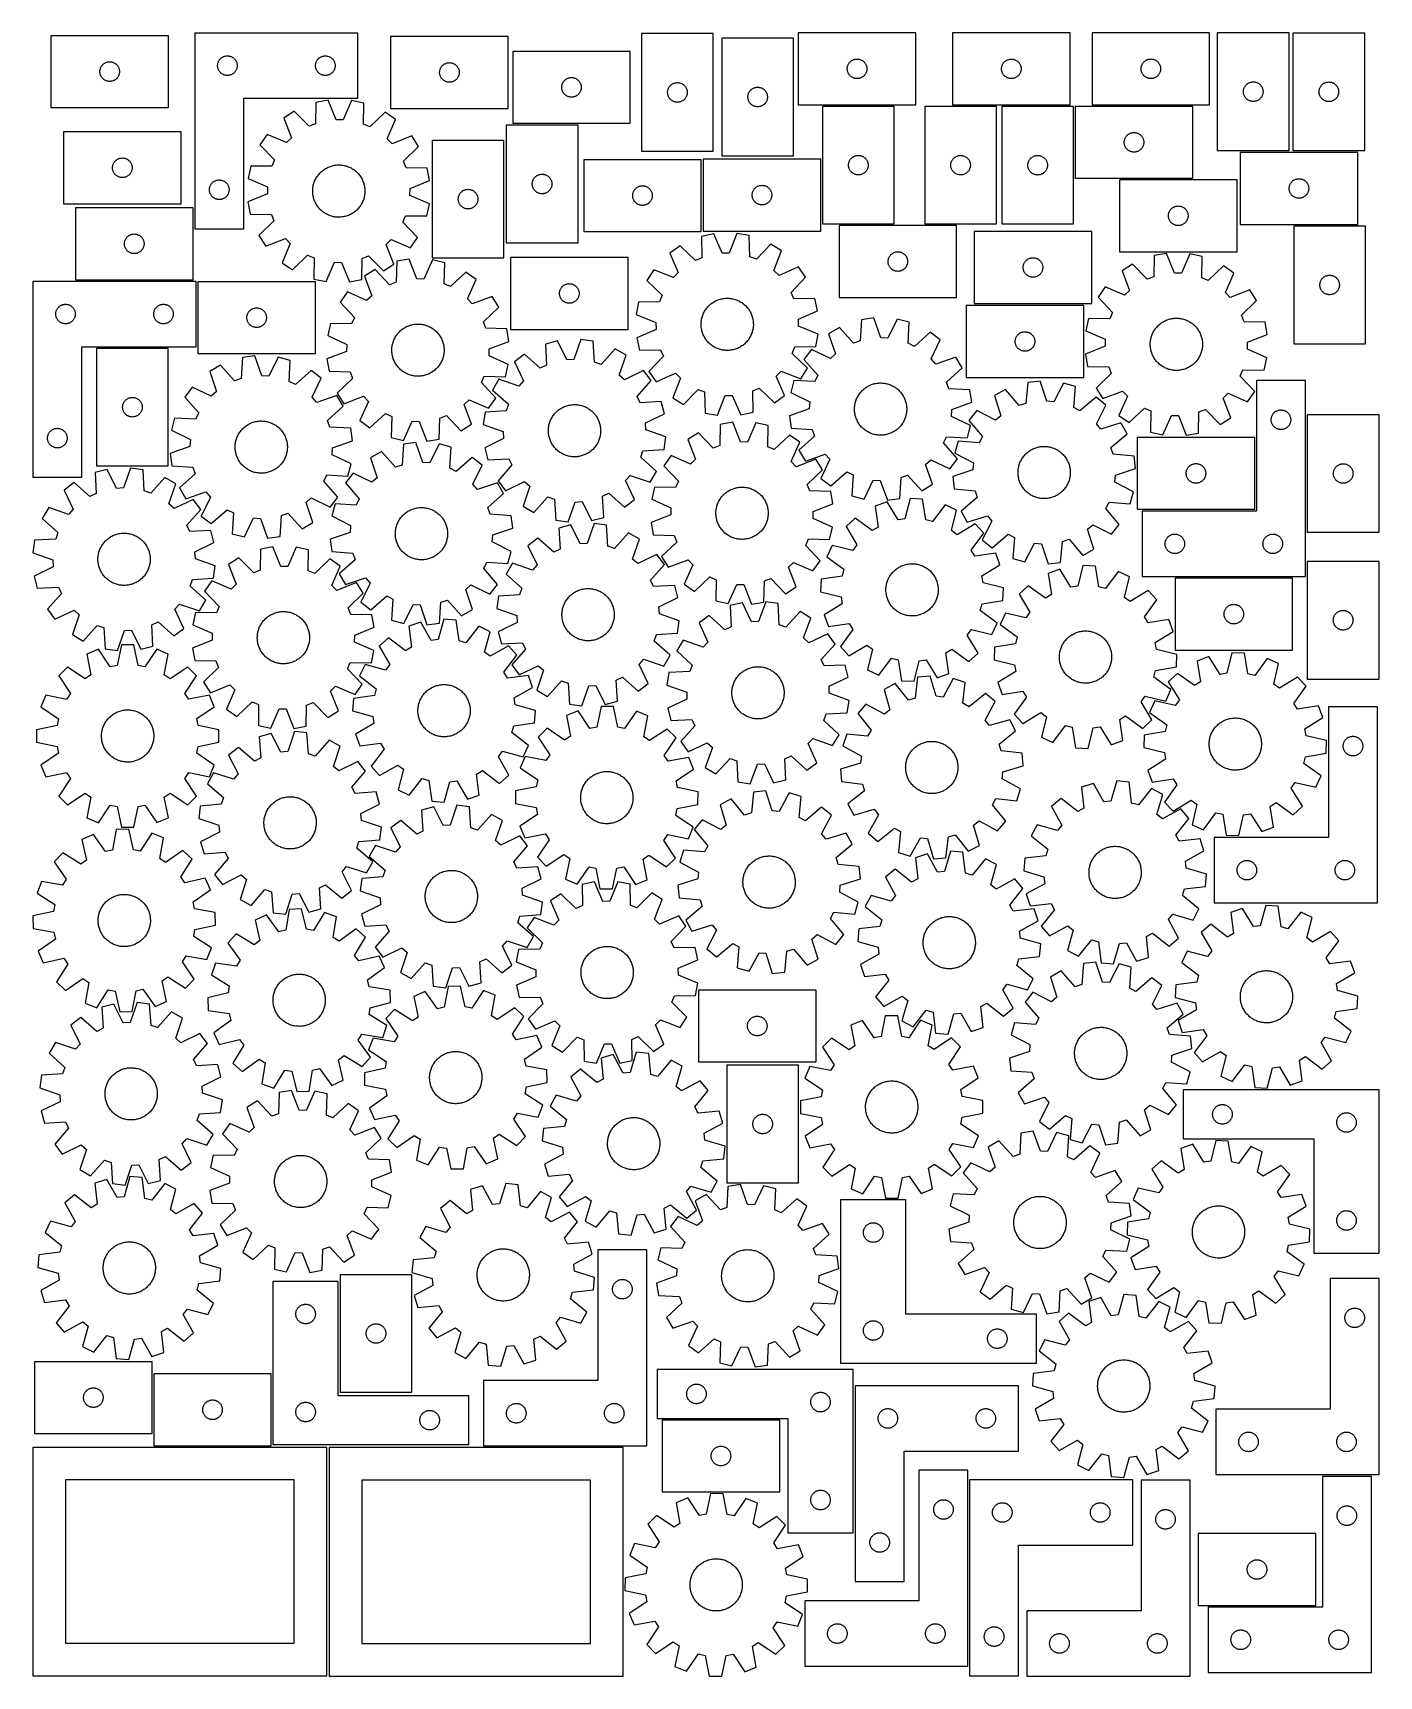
# Model space of a CAD drawing. Header units: millimetres. Extents: x 7 to 1243, y 7 to 1516.
import ezdxf

# ---------------------------------------------------------------- set-up
doc = ezdxf.new("R2010")
doc.units = ezdxf.units.MM
doc.layers.add('CUT', color=7, linetype='CONTINUOUS', true_color=0x000000)

msp = doc.modelspace()

# ---------------------------------------------------------------- linework, layer by layer
at = {"layer": 'CUT'}
for p, q in [((131.15524, 1513.706577), (23.15524, 1513.706577)), ((23.15524, 1513.706577), (23.15524, 1447.706577)), ((131.15524, 1447.706577), (131.15524, 1513.706577)), ((155.278405, 1516.15115), (155.278405, 1336.15115)), ((305.278405, 1516.15115), (155.278405, 1516.15115)), ((305.278405, 1456.15115), (305.278405, 1516.15115)), ((443.274077, 1512.909211), (335.274077, 1512.909211)), ((335.274077, 1512.909211), (335.274077, 1446.909211)), ((443.274077, 1446.909211), (443.274077, 1512.909211)), ((631.753996, 1515.565706), (565.753996, 1515.565706)), ((565.753996, 1515.565706), (565.753996, 1407.565706)), ((631.753996, 1407.565706), (631.753996, 1515.565706)), ((705.498625, 1511.350374), (639.498625, 1511.350374)), ((639.498625, 1511.350374), (639.498625, 1403.350374)), ((705.498625, 1403.350374), (705.498625, 1511.350374)), ((817.845425, 1516.270786), (709.845425, 1516.270786)), ((709.845425, 1516.270786), (709.845425, 1450.270786)), ((817.845425, 1450.270786), (817.845425, 1516.270786)), ((959.542723, 1516.254182), (851.542723, 1516.254182)), ((851.542723, 1516.254182), (851.542723, 1450.254182)), ((959.542723, 1450.254182), (959.542723, 1516.254182)), ((1087.731198, 1516.285435), (979.731198, 1516.285435)), ((979.731198, 1516.285435), (979.731198, 1450.285435)), ((1087.731198, 1450.285435), (1087.731198, 1516.285435)), ((1160.805052, 1516.277132), (1094.805052, 1516.277132)), ((1094.805052, 1516.277132), (1094.805052, 1408.277132)), ((1160.805052, 1408.277132), (1160.805052, 1516.277132)), ((1230.302275, 1516.157991), (1164.302275, 1516.157991)), ((1164.302275, 1516.157991), (1164.302275, 1408.157991)), ((1230.302275, 1408.157991), (1230.302275, 1516.157991)), ((181.834254, 1494.466066), (182.38545, 1494.673521)), ((182.38545, 1494.673521), (182.949033, 1494.844483)), ((182.949033, 1494.844483), (183.522592, 1494.978218)), ((183.522592, 1494.978218), (184.103669, 1495.074154)), ((184.103669, 1495.074154), (184.689777, 1495.131881)), ((184.689777, 1495.131881), (185.278405, 1495.15115)), ((185.278405, 1495.15115), (185.867033, 1495.131881)), ((185.867033, 1495.131881), (186.45314, 1495.074154)), ((186.45314, 1495.074154), (187.034218, 1494.978218)), ((187.034218, 1494.978218), (187.607776, 1494.844483)), ((187.607776, 1494.844483), (188.17136, 1494.673521)), ((188.17136, 1494.673521), (188.722556, 1494.466066)), ((271.834254, 1494.466066), (272.38545, 1494.673521)), ((272.38545, 1494.673521), (272.949033, 1494.844483)), ((272.949033, 1494.844483), (273.522592, 1494.978218)), ((273.522592, 1494.978218), (274.103669, 1495.074154)), ((274.103669, 1495.074154), (274.689777, 1495.131881)), ((274.689777, 1495.131881), (275.278405, 1495.15115)), ((275.278405, 1495.15115), (275.867033, 1495.131881)), ((275.867033, 1495.131881), (276.45314, 1495.074154)), ((276.45314, 1495.074154), (277.034218, 1494.978218)), ((277.034218, 1494.978218), (277.607776, 1494.844483)), ((277.607776, 1494.844483), (278.17136, 1494.673521)), ((278.17136, 1494.673521), (278.722556, 1494.466066)), ((555.422271, 1499.203156), (447.422271, 1499.203156)), ((447.422271, 1499.203156), (447.422271, 1433.203156)), ((555.422271, 1433.203156), (555.422271, 1499.203156)), ((68.15524, 1480.706577), (68.17451, 1481.295206)), ((68.17451, 1480.117949), (68.15524, 1480.706577)), ((68.17451, 1481.295206), (68.232236, 1481.881313)), ((68.232236, 1479.531842), (68.17451, 1480.117949)), ((68.232236, 1481.881313), (68.328172, 1482.46239)), ((68.328172, 1482.46239), (68.461907, 1483.035949)), ((68.461907, 1483.035949), (68.632869, 1483.599533)), ((68.632869, 1483.599533), (68.840324, 1484.150728)), ((68.840324, 1484.150728), (69.083385, 1484.687176)), ((69.083385, 1484.687176), (69.361011, 1485.206577)), ((69.361011, 1485.206577), (69.672013, 1485.70671)), ((69.672013, 1485.70671), (70.01506, 1486.18543)), ((70.01506, 1486.18543), (70.388682, 1486.64069)), ((70.388682, 1486.64069), (70.791279, 1487.070538)), ((70.791279, 1487.070538), (71.221128, 1487.473136)), ((71.221128, 1487.473136), (71.676387, 1487.846758)), ((71.676387, 1487.846758), (72.155108, 1488.189804)), ((72.155108, 1488.189804), (72.65524, 1488.500806)), ((72.65524, 1488.500806), (73.174642, 1488.778432)), ((73.174642, 1488.778432), (73.711089, 1489.021493)), ((73.711089, 1489.021493), (74.262285, 1489.228949)), ((74.262285, 1489.228949), (74.825868, 1489.39991)), ((74.825868, 1489.39991), (75.399427, 1489.533645)), ((75.399427, 1489.533645), (75.980504, 1489.629581)), ((75.980504, 1489.629581), (76.566612, 1489.687308)), ((76.566612, 1489.687308), (77.15524, 1489.706577)), ((77.15524, 1489.706577), (77.743868, 1489.687308)), ((77.743868, 1489.687308), (78.329976, 1489.629581)), ((78.329976, 1489.629581), (78.911053, 1489.533645)), ((78.911053, 1489.533645), (79.484611, 1489.39991)), ((79.484611, 1489.39991), (80.048195, 1489.228949)), ((80.048195, 1489.228949), (80.599391, 1489.021493)), ((80.599391, 1489.021493), (81.135838, 1488.778432)), ((81.135838, 1488.778432), (81.65524, 1488.500806)), ((81.65524, 1488.500806), (82.155372, 1488.189804)), ((82.155372, 1488.189804), (82.634093, 1487.846758)), ((82.634093, 1487.846758), (83.089352, 1487.473136)), ((83.089352, 1487.473136), (83.519201, 1487.070538)), ((83.519201, 1487.070538), (83.921798, 1486.64069)), ((83.921798, 1486.64069), (84.29542, 1486.18543)), ((84.29542, 1486.18543), (84.638466, 1485.70671)), ((84.638466, 1485.70671), (84.949469, 1485.206577)), ((84.949469, 1485.206577), (85.227095, 1484.687176)), ((85.227095, 1484.687176), (85.470156, 1484.150728)), ((85.470156, 1484.150728), (85.677611, 1483.599533)), ((85.677611, 1483.599533), (85.848572, 1483.035949)), ((85.848572, 1483.035949), (85.982307, 1482.46239)), ((85.982307, 1482.46239), (86.078244, 1481.881313)), ((86.078244, 1481.881313), (86.13597, 1481.295206)), ((86.13597, 1480.117949), (86.078244, 1479.531842)), ((86.13597, 1481.295206), (86.15524, 1480.706577)), ((86.15524, 1480.706577), (86.13597, 1480.117949)), ((176.278405, 1486.15115), (176.297674, 1486.739778)), ((176.297674, 1485.562522), (176.278405, 1486.15115)), ((176.297674, 1486.739778), (176.355401, 1487.325886)), ((176.355401, 1484.976415), (176.297674, 1485.562522)), ((176.355401, 1487.325886), (176.451337, 1487.906963)), ((176.451337, 1484.395337), (176.355401, 1484.976415)), ((176.451337, 1487.906963), (176.585072, 1488.480522)), ((176.585072, 1483.821779), (176.451337, 1484.395337)), ((176.585072, 1488.480522), (176.756034, 1489.044106)), ((176.756034, 1483.258195), (176.585072, 1483.821779)), ((176.756034, 1489.044106), (176.963489, 1489.595301)), ((176.963489, 1482.706999), (176.756034, 1483.258195)), ((176.963489, 1489.595301), (177.20655, 1490.131749)), ((177.20655, 1482.170552), (176.963489, 1482.706999)), ((177.20655, 1490.131749), (177.484176, 1490.65115)), ((177.484176, 1481.65115), (177.20655, 1482.170552)), ((177.484176, 1490.65115), (177.795178, 1491.151282)), ((177.795178, 1481.151018), (177.484176, 1481.65115)), ((177.795178, 1491.151282), (178.138225, 1491.630003)), ((178.138225, 1480.672297), (177.795178, 1481.151018)), ((178.138225, 1491.630003), (178.511846, 1492.085263)), ((178.511846, 1480.217038), (178.138225, 1480.672297)), ((178.511846, 1492.085263), (178.914444, 1492.515111)), ((178.914444, 1479.787189), (178.511846, 1480.217038)), ((178.914444, 1492.515111), (179.344292, 1492.917709)), ((179.344292, 1479.384592), (178.914444, 1479.787189)), ((179.344292, 1492.917709), (179.799552, 1493.29133)), ((179.799552, 1493.29133), (180.278273, 1493.634377)), ((180.278273, 1493.634377), (180.778405, 1493.945379)), ((180.778405, 1493.945379), (181.297806, 1494.223005)), ((181.297806, 1494.223005), (181.834254, 1494.466066)), ((188.722556, 1494.466066), (189.259003, 1494.223005)), ((189.259003, 1494.223005), (189.778405, 1493.945379)), ((189.778405, 1493.945379), (190.278537, 1493.634377)), ((190.278537, 1493.634377), (190.757258, 1493.29133)), ((190.757258, 1493.29133), (191.212517, 1492.917709)), ((191.212517, 1492.917709), (191.642366, 1492.515111)), ((191.642366, 1479.787189), (191.212517, 1479.384592)), ((191.642366, 1492.515111), (192.044963, 1492.085263)), ((192.044963, 1480.217038), (191.642366, 1479.787189)), ((192.044963, 1492.085263), (192.418585, 1491.630003)), ((192.418585, 1480.672297), (192.044963, 1480.217038)), ((192.418585, 1491.630003), (192.761631, 1491.151282)), ((192.761631, 1481.151018), (192.418585, 1480.672297)), ((192.761631, 1491.151282), (193.072633, 1490.65115)), ((193.072633, 1481.65115), (192.761631, 1481.151018)), ((193.072633, 1490.65115), (193.350259, 1490.131749)), ((193.350259, 1482.170552), (193.072633, 1481.65115)), ((193.350259, 1490.131749), (193.59332, 1489.595301)), ((193.59332, 1482.706999), (193.350259, 1482.170552)), ((193.59332, 1489.595301), (193.800776, 1489.044106)), ((193.800776, 1483.258195), (193.59332, 1482.706999)), ((193.800776, 1489.044106), (193.971737, 1488.480522)), ((193.971737, 1483.821779), (193.800776, 1483.258195)), ((193.971737, 1488.480522), (194.105472, 1487.906963)), ((194.105472, 1484.395337), (193.971737, 1483.821779)), ((194.105472, 1487.906963), (194.201408, 1487.325886)), ((194.201408, 1484.976415), (194.105472, 1484.395337)), ((194.201408, 1487.325886), (194.259135, 1486.739778)), ((194.259135, 1485.562522), (194.201408, 1484.976415)), ((194.259135, 1486.739778), (194.278405, 1486.15115)), ((194.278405, 1486.15115), (194.259135, 1485.562522)), ((266.278405, 1486.15115), (266.297674, 1486.739778)), ((266.297674, 1485.562522), (266.278405, 1486.15115)), ((266.297674, 1486.739778), (266.355401, 1487.325886)), ((266.355401, 1484.976415), (266.297674, 1485.562522)), ((266.355401, 1487.325886), (266.451337, 1487.906963)), ((266.451337, 1484.395337), (266.355401, 1484.976415)), ((266.451337, 1487.906963), (266.585072, 1488.480522)), ((266.585072, 1483.821779), (266.451337, 1484.395337)), ((266.585072, 1488.480522), (266.756034, 1489.044106)), ((266.756034, 1483.258195), (266.585072, 1483.821779)), ((266.756034, 1489.044106), (266.963489, 1489.595301)), ((266.963489, 1482.706999), (266.756034, 1483.258195)), ((266.963489, 1489.595301), (267.20655, 1490.131749)), ((267.20655, 1482.170552), (266.963489, 1482.706999)), ((267.20655, 1490.131749), (267.484176, 1490.65115)), ((267.484176, 1481.65115), (267.20655, 1482.170552)), ((267.484176, 1490.65115), (267.795178, 1491.151282)), ((267.795178, 1481.151018), (267.484176, 1481.65115)), ((267.795178, 1491.151282), (268.138225, 1491.630003)), ((268.138225, 1480.672297), (267.795178, 1481.151018)), ((268.138225, 1491.630003), (268.511846, 1492.085263)), ((268.511846, 1480.217038), (268.138225, 1480.672297)), ((268.511846, 1492.085263), (268.914444, 1492.515111)), ((268.914444, 1479.787189), (268.511846, 1480.217038)), ((268.914444, 1492.515111), (269.344292, 1492.917709)), ((269.344292, 1479.384592), (268.914444, 1479.787189)), ((269.344292, 1492.917709), (269.799552, 1493.29133)), ((269.799552, 1493.29133), (270.278273, 1493.634377)), ((270.278273, 1493.634377), (270.778405, 1493.945379)), ((270.778405, 1493.945379), (271.297806, 1494.223005)), ((271.297806, 1494.223005), (271.834254, 1494.466066)), ((278.722556, 1494.466066), (279.259003, 1494.223005)), ((279.259003, 1494.223005), (279.778405, 1493.945379)), ((279.778405, 1493.945379), (280.278537, 1493.634377)), ((280.278537, 1493.634377), (280.757258, 1493.29133)), ((280.757258, 1493.29133), (281.212517, 1492.917709)), ((281.212517, 1492.917709), (281.642366, 1492.515111)), ((281.642366, 1479.787189), (281.212517, 1479.384592)), ((281.642366, 1492.515111), (282.044963, 1492.085263)), ((282.044963, 1480.217038), (281.642366, 1479.787189)), ((282.044963, 1492.085263), (282.418585, 1491.630003)), ((282.418585, 1480.672297), (282.044963, 1480.217038)), ((282.418585, 1491.630003), (282.761631, 1491.151282)), ((282.761631, 1481.151018), (282.418585, 1480.672297)), ((282.761631, 1491.151282), (283.072633, 1490.65115)), ((283.072633, 1481.65115), (282.761631, 1481.151018)), ((283.072633, 1490.65115), (283.350259, 1490.131749)), ((283.350259, 1482.170552), (283.072633, 1481.65115)), ((283.350259, 1490.131749), (283.59332, 1489.595301)), ((283.59332, 1482.706999), (283.350259, 1482.170552)), ((283.59332, 1489.595301), (283.800776, 1489.044106)), ((283.800776, 1483.258195), (283.59332, 1482.706999)), ((283.800776, 1489.044106), (283.971737, 1488.480522)), ((283.971737, 1483.821779), (283.800776, 1483.258195)), ((283.971737, 1488.480522), (284.105472, 1487.906963)), ((284.105472, 1484.395337), (283.971737, 1483.821779)), ((284.105472, 1487.906963), (284.201408, 1487.325886)), ((284.201408, 1484.976415), (284.105472, 1484.395337)), ((284.201408, 1487.325886), (284.259135, 1486.739778)), ((284.259135, 1485.562522), (284.201408, 1484.976415)), ((284.259135, 1486.739778), (284.278405, 1486.15115)), ((284.278405, 1486.15115), (284.259135, 1485.562522)), ((380.274077, 1479.909211), (380.293347, 1480.497839)), ((380.293347, 1479.320583), (380.274077, 1479.909211)), ((380.293347, 1480.497839), (380.351073, 1481.083947)), ((380.351073, 1481.083947), (380.44701, 1481.665024)), ((380.44701, 1481.665024), (380.580745, 1482.238583)), ((380.580745, 1482.238583), (380.751706, 1482.802166)), ((380.751706, 1482.802166), (380.959161, 1483.353362)), ((380.959161, 1483.353362), (381.202222, 1483.889809)), ((381.202222, 1483.889809), (381.479849, 1484.409211)), ((381.479849, 1484.409211), (381.790851, 1484.909343)), ((381.790851, 1484.909343), (382.133897, 1485.388064)), ((382.133897, 1485.388064), (382.507519, 1485.843323)), ((382.507519, 1485.843323), (382.910116, 1486.273172)), ((382.910116, 1486.273172), (383.339965, 1486.675769)), ((383.339965, 1486.675769), (383.795224, 1487.049391)), ((383.795224, 1487.049391), (384.273945, 1487.392438)), ((384.273945, 1487.392438), (384.774077, 1487.70344)), ((384.774077, 1487.70344), (385.293479, 1487.981066)), ((385.293479, 1487.981066), (385.829926, 1488.224127)), ((385.829926, 1488.224127), (386.381122, 1488.431582)), ((386.381122, 1488.431582), (386.944706, 1488.602544)), ((386.944706, 1488.602544), (387.518264, 1488.736279)), ((387.518264, 1488.736279), (388.099341, 1488.832215)), ((388.099341, 1488.832215), (388.685449, 1488.889941)), ((388.685449, 1488.889941), (389.274077, 1488.909211)), ((389.274077, 1488.909211), (389.862705, 1488.889941)), ((389.862705, 1488.889941), (390.448813, 1488.832215)), ((390.448813, 1488.832215), (391.02989, 1488.736279)), ((391.02989, 1488.736279), (391.603449, 1488.602544)), ((391.603449, 1488.602544), (392.167032, 1488.431582)), ((392.167032, 1488.431582), (392.718228, 1488.224127)), ((392.718228, 1488.224127), (393.254675, 1487.981066)), ((393.254675, 1487.981066), (393.774077, 1487.70344)), ((393.774077, 1487.70344), (394.274209, 1487.392438)), ((394.274209, 1487.392438), (394.75293, 1487.049391)), ((394.75293, 1487.049391), (395.208189, 1486.675769)), ((395.208189, 1486.675769), (395.638038, 1486.273172)), ((395.638038, 1486.273172), (396.040635, 1485.843323)), ((396.040635, 1485.843323), (396.414257, 1485.388064)), ((396.414257, 1485.388064), (396.757304, 1484.909343)), ((396.757304, 1484.909343), (397.068306, 1484.409211)), ((397.068306, 1484.409211), (397.345932, 1483.889809)), ((397.345932, 1483.889809), (397.588993, 1483.353362)), ((397.588993, 1483.353362), (397.796448, 1482.802166)), ((397.796448, 1482.802166), (397.96741, 1482.238583)), ((397.96741, 1482.238583), (398.101145, 1481.665024)), ((398.101145, 1481.665024), (398.197081, 1481.083947)), ((398.197081, 1481.083947), (398.254807, 1480.497839)), ((398.254807, 1480.497839), (398.274077, 1479.909211)), ((398.274077, 1479.909211), (398.254807, 1479.320583)), ((754.845425, 1483.270786), (754.864695, 1483.859415)), ((754.864695, 1482.682158), (754.845425, 1483.270786)), ((754.864695, 1483.859415), (754.922422, 1484.445522)), ((754.922422, 1482.096051), (754.864695, 1482.682158)), ((754.922422, 1484.445522), (755.018358, 1485.026599)), ((755.018358, 1481.514974), (754.922422, 1482.096051)), ((755.018358, 1485.026599), (755.152093, 1485.600158)), ((755.152093, 1480.941415), (755.018358, 1481.514974)), ((755.152093, 1485.600158), (755.323054, 1486.163742)), ((755.323054, 1480.377831), (755.152093, 1480.941415)), ((755.323054, 1486.163742), (755.53051, 1486.714937)), ((755.53051, 1479.826636), (755.323054, 1480.377831)), ((755.53051, 1486.714937), (755.773571, 1487.251385)), ((755.773571, 1479.290188), (755.53051, 1479.826636)), ((755.773571, 1487.251385), (756.051197, 1487.770786)), ((756.051197, 1487.770786), (756.362199, 1488.270919)), ((756.362199, 1488.270919), (756.705245, 1488.749639)), ((756.705245, 1488.749639), (757.078867, 1489.204899)), ((757.078867, 1489.204899), (757.481464, 1489.634747)), ((757.481464, 1489.634747), (757.911313, 1490.037345)), ((757.911313, 1490.037345), (758.366573, 1490.410966)), ((758.366573, 1490.410966), (758.845293, 1490.754013)), ((758.845293, 1490.754013), (759.345425, 1491.065015)), ((759.345425, 1491.065015), (759.864827, 1491.342641)), ((759.864827, 1491.342641), (760.401275, 1491.585702)), ((760.401275, 1491.585702), (760.95247, 1491.793158)), ((760.95247, 1491.793158), (761.516054, 1491.964119)), ((761.516054, 1491.964119), (762.089613, 1492.097854)), ((762.089613, 1492.097854), (762.67069, 1492.19379)), ((762.67069, 1492.19379), (763.256797, 1492.251517)), ((763.256797, 1492.251517), (763.845425, 1492.270786)), ((763.845425, 1492.270786), (764.434054, 1492.251517)), ((764.434054, 1492.251517), (765.020161, 1492.19379)), ((765.020161, 1492.19379), (765.601238, 1492.097854)), ((765.601238, 1492.097854), (766.174797, 1491.964119)), ((766.174797, 1491.964119), (766.738381, 1491.793158)), ((766.738381, 1491.793158), (767.289576, 1491.585702)), ((767.289576, 1491.585702), (767.826024, 1491.342641)), ((767.826024, 1491.342641), (768.345425, 1491.065015)), ((768.345425, 1491.065015), (768.845558, 1490.754013)), ((768.845558, 1490.754013), (769.324278, 1490.410966)), ((769.324278, 1490.410966), (769.779538, 1490.037345)), ((769.779538, 1490.037345), (770.209386, 1489.634747)), ((770.209386, 1489.634747), (770.611984, 1489.204899)), ((770.611984, 1489.204899), (770.985605, 1488.749639)), ((770.985605, 1488.749639), (771.328652, 1488.270919)), ((771.328652, 1488.270919), (771.639654, 1487.770786)), ((771.639654, 1487.770786), (771.91728, 1487.251385)), ((771.91728, 1487.251385), (772.160341, 1486.714937)), ((772.160341, 1479.826636), (771.91728, 1479.290188)), ((772.160341, 1486.714937), (772.367797, 1486.163742)), ((772.367797, 1480.377831), (772.160341, 1479.826636)), ((772.367797, 1486.163742), (772.538758, 1485.600158)), ((772.538758, 1480.941415), (772.367797, 1480.377831)), ((772.538758, 1485.600158), (772.672493, 1485.026599)), ((772.672493, 1481.514974), (772.538758, 1480.941415)), ((772.672493, 1485.026599), (772.768429, 1484.445522)), ((772.768429, 1482.096051), (772.672493, 1481.514974)), ((772.768429, 1484.445522), (772.826156, 1483.859415)), ((772.826156, 1482.682158), (772.768429, 1482.096051)), ((772.826156, 1483.859415), (772.845425, 1483.270786)), ((772.845425, 1483.270786), (772.826156, 1482.682158)), ((896.542723, 1483.254182), (896.561993, 1483.84281)), ((896.561993, 1482.665554), (896.542723, 1483.254182)), ((896.561993, 1483.84281), (896.61972, 1484.428918)), ((896.61972, 1482.079446), (896.561993, 1482.665554)), ((896.61972, 1484.428918), (896.715656, 1485.009995)), ((896.715656, 1481.498369), (896.61972, 1482.079446)), ((896.715656, 1485.009995), (896.849391, 1485.583553)), ((896.849391, 1480.92481), (896.715656, 1481.498369)), ((896.849391, 1485.583553), (897.020352, 1486.147137)), ((897.020352, 1480.361227), (896.849391, 1480.92481)), ((897.020352, 1486.147137), (897.227808, 1486.698333)), ((897.227808, 1479.810031), (897.020352, 1480.361227)), ((897.227808, 1486.698333), (897.470869, 1487.23478)), ((897.470869, 1479.273584), (897.227808, 1479.810031)), ((897.470869, 1487.23478), (897.748495, 1487.754182)), ((897.748495, 1487.754182), (898.059497, 1488.254314)), ((898.059497, 1488.254314), (898.402543, 1488.733035)), ((898.402543, 1488.733035), (898.776165, 1489.188294)), ((898.776165, 1489.188294), (899.178762, 1489.618143)), ((899.178762, 1489.618143), (899.608611, 1490.02074)), ((899.608611, 1490.02074), (900.063871, 1490.394362)), ((900.063871, 1490.394362), (900.542591, 1490.737408)), ((900.542591, 1490.737408), (901.042723, 1491.04841)), ((901.042723, 1491.04841), (901.562125, 1491.326037)), ((901.562125, 1491.326037), (902.098573, 1491.569098)), ((902.098573, 1491.569098), (902.649768, 1491.776553)), ((902.649768, 1491.776553), (903.213352, 1491.947514)), ((903.213352, 1491.947514), (903.786911, 1492.081249)), ((903.786911, 1492.081249), (904.367988, 1492.177186)), ((904.367988, 1492.177186), (904.954095, 1492.234912)), ((904.954095, 1492.234912), (905.542723, 1492.254182)), ((905.542723, 1492.254182), (906.131352, 1492.234912)), ((906.131352, 1492.234912), (906.717459, 1492.177186)), ((906.717459, 1492.177186), (907.298536, 1492.081249)), ((907.298536, 1492.081249), (907.872095, 1491.947514)), ((907.872095, 1491.947514), (908.435679, 1491.776553)), ((908.435679, 1491.776553), (908.986874, 1491.569098)), ((908.986874, 1491.569098), (909.523322, 1491.326037)), ((909.523322, 1491.326037), (910.042723, 1491.04841)), ((910.042723, 1491.04841), (910.542855, 1490.737408)), ((910.542855, 1490.737408), (911.021576, 1490.394362)), ((911.021576, 1490.394362), (911.476836, 1490.02074)), ((911.476836, 1490.02074), (911.906684, 1489.618143)), ((911.906684, 1489.618143), (912.309282, 1489.188294)), ((912.309282, 1489.188294), (912.682903, 1488.733035)), ((912.682903, 1488.733035), (913.02595, 1488.254314)), ((913.02595, 1488.254314), (913.336952, 1487.754182)), ((913.336952, 1487.754182), (913.614578, 1487.23478)), ((913.614578, 1487.23478), (913.857639, 1486.698333)), ((913.857639, 1479.810031), (913.614578, 1479.273584)), ((913.857639, 1486.698333), (914.065095, 1486.147137)), ((914.065095, 1480.361227), (913.857639, 1479.810031)), ((914.065095, 1486.147137), (914.236056, 1485.583553)), ((914.236056, 1480.92481), (914.065095, 1480.361227)), ((914.236056, 1485.583553), (914.369791, 1485.009995)), ((914.369791, 1481.498369), (914.236056, 1480.92481)), ((914.369791, 1485.009995), (914.465727, 1484.428918)), ((914.465727, 1482.079446), (914.369791, 1481.498369)), ((914.465727, 1484.428918), (914.523454, 1483.84281)), ((914.523454, 1482.665554), (914.465727, 1482.079446)), ((914.523454, 1483.84281), (914.542723, 1483.254182)), ((914.542723, 1483.254182), (914.523454, 1482.665554)), ((1024.731198, 1483.285435), (1024.750468, 1483.874063)), ((1024.750468, 1482.696807), (1024.731198, 1483.285435)), ((1024.750468, 1483.874063), (1024.808194, 1484.460171)), ((1024.808194, 1482.110699), (1024.750468, 1482.696807)), ((1024.808194, 1484.460171), (1024.904131, 1485.041248)), ((1024.904131, 1481.529622), (1024.808194, 1482.110699)), ((1024.904131, 1485.041248), (1025.037866, 1485.614806)), ((1025.037866, 1480.956063), (1024.904131, 1481.529622)), ((1025.037866, 1485.614806), (1025.208827, 1486.17839)), ((1025.208827, 1480.39248), (1025.037866, 1480.956063)), ((1025.208827, 1486.17839), (1025.416282, 1486.729586)), ((1025.416282, 1479.841284), (1025.208827, 1480.39248)), ((1025.416282, 1486.729586), (1025.659343, 1487.266033)), ((1025.659343, 1479.304837), (1025.416282, 1479.841284)), ((1025.659343, 1487.266033), (1025.936969, 1487.785435)), ((1025.936969, 1487.785435), (1026.247972, 1488.285567)), ((1026.247972, 1488.285567), (1026.591018, 1488.764288)), ((1026.591018, 1488.764288), (1026.96464, 1489.219547)), ((1026.96464, 1489.219547), (1027.367237, 1489.649396)), ((1027.367237, 1489.649396), (1027.797086, 1490.051993)), ((1027.797086, 1490.051993), (1028.252345, 1490.425615)), ((1028.252345, 1490.425615), (1028.731066, 1490.768661)), ((1028.731066, 1490.768661), (1029.231198, 1491.079664)), ((1029.231198, 1491.079664), (1029.7506, 1491.35729)), ((1029.7506, 1491.35729), (1030.287047, 1491.600351)), ((1030.287047, 1491.600351), (1030.838243, 1491.807806)), ((1030.838243, 1491.807806), (1031.401827, 1491.978767)), ((1031.401827, 1491.978767), (1031.975385, 1492.112502)), ((1031.975385, 1492.112502), (1032.556462, 1492.208439)), ((1032.556462, 1492.208439), (1033.14257, 1492.266165)), ((1033.14257, 1492.266165), (1033.731198, 1492.285435)), ((1033.731198, 1492.285435), (1034.319826, 1492.266165)), ((1034.319826, 1492.266165), (1034.905934, 1492.208439)), ((1034.905934, 1492.208439), (1035.487011, 1492.112502)), ((1035.487011, 1492.112502), (1036.06057, 1491.978767)), ((1036.06057, 1491.978767), (1036.624153, 1491.807806)), ((1036.624153, 1491.807806), (1037.175349, 1491.600351)), ((1037.175349, 1491.600351), (1037.711796, 1491.35729)), ((1037.711796, 1491.35729), (1038.231198, 1491.079664)), ((1038.231198, 1491.079664), (1038.73133, 1490.768661)), ((1038.73133, 1490.768661), (1039.210051, 1490.425615)), ((1039.210051, 1490.425615), (1039.66531, 1490.051993)), ((1039.66531, 1490.051993), (1040.095159, 1489.649396)), ((1040.095159, 1489.649396), (1040.497756, 1489.219547)), ((1040.497756, 1489.219547), (1040.871378, 1488.764288)), ((1040.871378, 1488.764288), (1041.214425, 1488.285567)), ((1041.214425, 1488.285567), (1041.525427, 1487.785435)), ((1041.525427, 1487.785435), (1041.803053, 1487.266033)), ((1041.803053, 1487.266033), (1042.046114, 1486.729586)), ((1042.046114, 1479.841284), (1041.803053, 1479.304837)), ((1042.046114, 1486.729586), (1042.253569, 1486.17839)), ((1042.253569, 1480.39248), (1042.046114, 1479.841284)), ((1042.253569, 1486.17839), (1042.424531, 1485.614806)), ((1042.424531, 1480.956063), (1042.253569, 1480.39248)), ((1042.424531, 1485.614806), (1042.558266, 1485.041248)), ((1042.558266, 1481.529622), (1042.424531, 1480.956063)), ((1042.558266, 1485.041248), (1042.654202, 1484.460171)), ((1042.654202, 1482.110699), (1042.558266, 1481.529622)), ((1042.654202, 1484.460171), (1042.711928, 1483.874063)), ((1042.711928, 1482.696807), (1042.654202, 1482.110699)), ((1042.711928, 1483.874063), (1042.731198, 1483.285435)), ((1042.731198, 1483.285435), (1042.711928, 1482.696807)), ((68.328172, 1478.950765), (68.232236, 1479.531842)), ((68.461907, 1478.377206), (68.328172, 1478.950765)), ((68.632869, 1477.813622), (68.461907, 1478.377206)), ((68.840324, 1477.262427), (68.632869, 1477.813622)), ((69.083385, 1476.725979), (68.840324, 1477.262427)), ((69.361011, 1476.206577), (69.083385, 1476.725979)), ((69.672013, 1475.706445), (69.361011, 1476.206577)), ((70.01506, 1475.227725), (69.672013, 1475.706445)), ((70.388682, 1474.772465), (70.01506, 1475.227725)), ((70.791279, 1474.342616), (70.388682, 1474.772465)), ((71.221128, 1473.940019), (70.791279, 1474.342616)), ((71.676387, 1473.566397), (71.221128, 1473.940019)), ((72.155108, 1473.223351), (71.676387, 1473.566397)), ((72.65524, 1472.912349), (72.155108, 1473.223351)), ((73.174642, 1472.634723), (72.65524, 1472.912349)), ((73.711089, 1472.391662), (73.174642, 1472.634723)), ((74.262285, 1472.184206), (73.711089, 1472.391662)), ((74.825868, 1472.013245), (74.262285, 1472.184206)), ((75.399427, 1471.87951), (74.825868, 1472.013245)), ((75.980504, 1471.783574), (75.399427, 1471.87951)), ((76.566612, 1471.725847), (75.980504, 1471.783574)), ((77.15524, 1471.706577), (76.566612, 1471.725847)), ((77.743868, 1471.725847), (77.15524, 1471.706577)), ((78.329976, 1471.783574), (77.743868, 1471.725847)), ((78.911053, 1471.87951), (78.329976, 1471.783574)), ((79.484611, 1472.013245), (78.911053, 1471.87951)), ((80.048195, 1472.184206), (79.484611, 1472.013245)), ((80.599391, 1472.391662), (80.048195, 1472.184206)), ((81.135838, 1472.634723), (80.599391, 1472.391662)), ((81.65524, 1472.912349), (81.135838, 1472.634723)), ((82.155372, 1473.223351), (81.65524, 1472.912349)), ((82.634093, 1473.566397), (82.155372, 1473.223351)), ((83.089352, 1473.940019), (82.634093, 1473.566397)), ((83.519201, 1474.342616), (83.089352, 1473.940019)), ((83.921798, 1474.772465), (83.519201, 1474.342616)), ((84.29542, 1475.227725), (83.921798, 1474.772465)), ((84.638466, 1475.706445), (84.29542, 1475.227725)), ((84.949469, 1476.206577), (84.638466, 1475.706445)), ((85.227095, 1476.725979), (84.949469, 1476.206577)), ((85.470156, 1477.262427), (85.227095, 1476.725979)), ((85.677611, 1477.813622), (85.470156, 1477.262427)), ((85.848572, 1478.377206), (85.677611, 1477.813622)), ((85.982307, 1478.950765), (85.848572, 1478.377206)), ((86.078244, 1479.531842), (85.982307, 1478.950765)), ((179.799552, 1479.01097), (179.344292, 1479.384592)), ((180.278273, 1478.667924), (179.799552, 1479.01097)), ((180.778405, 1478.356922), (180.278273, 1478.667924)), ((181.297806, 1478.079296), (180.778405, 1478.356922)), ((181.834254, 1477.836235), (181.297806, 1478.079296)), ((182.38545, 1477.628779), (181.834254, 1477.836235)), ((182.949033, 1477.457818), (182.38545, 1477.628779)), ((183.522592, 1477.324083), (182.949033, 1477.457818)), ((184.103669, 1477.228147), (183.522592, 1477.324083)), ((184.689777, 1477.17042), (184.103669, 1477.228147)), ((185.278405, 1477.15115), (184.689777, 1477.17042)), ((185.867033, 1477.17042), (185.278405, 1477.15115)), ((186.45314, 1477.228147), (185.867033, 1477.17042)), ((187.034218, 1477.324083), (186.45314, 1477.228147)), ((187.607776, 1477.457818), (187.034218, 1477.324083)), ((188.17136, 1477.628779), (187.607776, 1477.457818)), ((188.722556, 1477.836235), (188.17136, 1477.628779)), ((189.259003, 1478.079296), (188.722556, 1477.836235)), ((189.778405, 1478.356922), (189.259003, 1478.079296)), ((190.278537, 1478.667924), (189.778405, 1478.356922)), ((190.757258, 1479.01097), (190.278537, 1478.667924)), ((191.212517, 1479.384592), (190.757258, 1479.01097)), ((269.799552, 1479.01097), (269.344292, 1479.384592)), ((270.278273, 1478.667924), (269.799552, 1479.01097)), ((270.778405, 1478.356922), (270.278273, 1478.667924)), ((271.297806, 1478.079296), (270.778405, 1478.356922)), ((271.834254, 1477.836235), (271.297806, 1478.079296)), ((272.38545, 1477.628779), (271.834254, 1477.836235)), ((272.949033, 1477.457818), (272.38545, 1477.628779)), ((273.522592, 1477.324083), (272.949033, 1477.457818)), ((274.103669, 1477.228147), (273.522592, 1477.324083)), ((274.689777, 1477.17042), (274.103669, 1477.228147)), ((275.278405, 1477.15115), (274.689777, 1477.17042)), ((275.867033, 1477.17042), (275.278405, 1477.15115)), ((276.45314, 1477.228147), (275.867033, 1477.17042)), ((277.034218, 1477.324083), (276.45314, 1477.228147)), ((277.607776, 1477.457818), (277.034218, 1477.324083)), ((278.17136, 1477.628779), (277.607776, 1477.457818)), ((278.722556, 1477.836235), (278.17136, 1477.628779)), ((279.259003, 1478.079296), (278.722556, 1477.836235)), ((279.778405, 1478.356922), (279.259003, 1478.079296)), ((280.278537, 1478.667924), (279.778405, 1478.356922)), ((280.757258, 1479.01097), (280.278537, 1478.667924)), ((281.212517, 1479.384592), (280.757258, 1479.01097)), ((380.351073, 1478.734475), (380.293347, 1479.320583)), ((380.44701, 1478.153398), (380.351073, 1478.734475)), ((380.580745, 1477.57984), (380.44701, 1478.153398)), ((380.751706, 1477.016256), (380.580745, 1477.57984)), ((380.959161, 1476.46506), (380.751706, 1477.016256)), ((381.202222, 1475.928613), (380.959161, 1476.46506)), ((381.479849, 1475.409211), (381.202222, 1475.928613)), ((381.790851, 1474.909079), (381.479849, 1475.409211)), ((382.133897, 1474.430358), (381.790851, 1474.909079)), ((382.507519, 1473.975099), (382.133897, 1474.430358)), ((382.910116, 1473.54525), (382.507519, 1473.975099)), ((383.339965, 1473.142653), (382.910116, 1473.54525)), ((383.795224, 1472.769031), (383.339965, 1473.142653)), ((384.273945, 1472.425985), (383.795224, 1472.769031)), ((384.774077, 1472.114983), (384.273945, 1472.425985)), ((385.293479, 1471.837356), (384.774077, 1472.114983)), ((385.829926, 1471.594295), (385.293479, 1471.837356)), ((386.381122, 1471.38684), (385.829926, 1471.594295)), ((386.944706, 1471.215879), (386.381122, 1471.38684)), ((387.518264, 1471.082144), (386.944706, 1471.215879)), ((388.099341, 1470.986207), (387.518264, 1471.082144)), ((388.685449, 1470.928481), (388.099341, 1470.986207)), ((389.274077, 1470.909211), (388.685449, 1470.928481)), ((389.862705, 1470.928481), (389.274077, 1470.909211)), ((390.448813, 1470.986207), (389.862705, 1470.928481)), ((391.02989, 1471.082144), (390.448813, 1470.986207)), ((391.603449, 1471.215879), (391.02989, 1471.082144)), ((392.167032, 1471.38684), (391.603449, 1471.215879)), ((392.718228, 1471.594295), (392.167032, 1471.38684)), ((393.254675, 1471.837356), (392.718228, 1471.594295)), ((393.774077, 1472.114983), (393.254675, 1471.837356)), ((394.274209, 1472.425985), (393.774077, 1472.114983)), ((394.75293, 1472.769031), (394.274209, 1472.425985)), ((395.208189, 1473.142653), (394.75293, 1472.769031)), ((395.638038, 1473.54525), (395.208189, 1473.142653)), ((396.040635, 1473.975099), (395.638038, 1473.54525)), ((396.414257, 1474.430358), (396.040635, 1473.975099)), ((396.757304, 1474.909079), (396.414257, 1474.430358)), ((397.068306, 1475.409211), (396.757304, 1474.909079)), ((397.345932, 1475.928613), (397.068306, 1475.409211)), ((397.588993, 1476.46506), (397.345932, 1475.928613)), ((397.796448, 1477.016256), (397.588993, 1476.46506)), ((397.96741, 1477.57984), (397.796448, 1477.016256)), ((398.101145, 1478.153398), (397.96741, 1477.57984)), ((398.197081, 1478.734475), (398.101145, 1478.153398)), ((398.254807, 1479.320583), (398.197081, 1478.734475)), ((492.422271, 1466.203156), (492.44154, 1466.791785)), ((492.44154, 1465.614528), (492.422271, 1466.203156)), ((492.44154, 1466.791785), (492.499267, 1467.377892)), ((492.499267, 1465.028421), (492.44154, 1465.614528)), ((492.499267, 1467.377892), (492.595203, 1467.958969)), ((492.595203, 1464.447344), (492.499267, 1465.028421)), ((492.595203, 1467.958969), (492.728938, 1468.532528)), ((492.728938, 1468.532528), (492.899899, 1469.096112)), ((492.899899, 1469.096112), (493.107355, 1469.647307)), ((493.107355, 1469.647307), (493.350416, 1470.183755)), ((493.350416, 1470.183755), (493.628042, 1470.703156)), ((493.628042, 1470.703156), (493.939044, 1471.203289)), ((493.939044, 1471.203289), (494.28209, 1471.682009)), ((494.28209, 1471.682009), (494.655712, 1472.137269)), ((494.655712, 1472.137269), (495.058309, 1472.567118)), ((495.058309, 1472.567118), (495.488158, 1472.969715)), ((495.488158, 1472.969715), (495.943418, 1473.343337)), ((495.943418, 1473.343337), (496.422138, 1473.686383)), ((496.422138, 1473.686383), (496.922271, 1473.997385)), ((496.922271, 1473.997385), (497.441672, 1474.275011)), ((497.441672, 1474.275011), (497.97812, 1474.518072)), ((497.97812, 1474.518072), (498.529315, 1474.725528)), ((498.529315, 1474.725528), (499.092899, 1474.896489)), ((499.092899, 1474.896489), (499.666458, 1475.030224)), ((499.666458, 1475.030224), (500.247535, 1475.12616)), ((500.247535, 1475.12616), (500.833642, 1475.183887)), ((500.833642, 1475.183887), (501.422271, 1475.203156)), ((501.422271, 1475.203156), (502.010899, 1475.183887)), ((502.010899, 1475.183887), (502.597006, 1475.12616)), ((502.597006, 1475.12616), (503.178083, 1475.030224)), ((503.178083, 1475.030224), (503.751642, 1474.896489)), ((503.751642, 1474.896489), (504.315226, 1474.725528)), ((504.315226, 1474.725528), (504.866421, 1474.518072)), ((504.866421, 1474.518072), (505.402869, 1474.275011)), ((505.402869, 1474.275011), (505.922271, 1473.997385)), ((505.922271, 1473.997385), (506.422403, 1473.686383)), ((506.422403, 1473.686383), (506.901123, 1473.343337)), ((506.901123, 1473.343337), (507.356383, 1472.969715)), ((507.356383, 1472.969715), (507.786232, 1472.567118)), ((507.786232, 1472.567118), (508.188829, 1472.137269)), ((508.188829, 1472.137269), (508.562451, 1471.682009)), ((508.562451, 1471.682009), (508.905497, 1471.203289)), ((508.905497, 1471.203289), (509.216499, 1470.703156)), ((509.216499, 1470.703156), (509.494125, 1470.183755)), ((509.494125, 1470.183755), (509.737186, 1469.647307)), ((509.737186, 1469.647307), (509.944642, 1469.096112)), ((509.944642, 1469.096112), (510.115603, 1468.532528)), ((510.115603, 1468.532528), (510.249338, 1467.958969)), ((510.249338, 1467.958969), (510.345274, 1467.377892)), ((510.345274, 1465.028421), (510.249338, 1464.447344)), ((510.345274, 1467.377892), (510.403001, 1466.791785)), ((510.403001, 1465.614528), (510.345274, 1465.028421)), ((510.403001, 1466.791785), (510.422271, 1466.203156)), ((510.422271, 1466.203156), (510.403001, 1465.614528)), ((590.231625, 1464.458661), (590.43908, 1465.009857)), ((590.43908, 1465.009857), (590.682142, 1465.546304)), ((590.682142, 1465.546304), (590.959768, 1466.065706)), ((590.959768, 1466.065706), (591.27077, 1466.565838)), ((591.27077, 1466.565838), (591.613816, 1467.044559)), ((591.613816, 1467.044559), (591.987438, 1467.499818)), ((591.987438, 1467.499818), (592.390035, 1467.929667)), ((592.390035, 1467.929667), (592.819884, 1468.332264)), ((592.819884, 1468.332264), (593.275143, 1468.705886)), ((593.275143, 1468.705886), (593.753864, 1469.048932)), ((593.753864, 1469.048932), (594.253996, 1469.359935)), ((594.253996, 1469.359935), (594.773398, 1469.637561)), ((594.773398, 1469.637561), (595.309845, 1469.880622)), ((595.309845, 1469.880622), (595.861041, 1470.088077)), ((595.861041, 1470.088077), (596.424625, 1470.259038)), ((596.424625, 1470.259038), (596.998183, 1470.392773)), ((596.998183, 1470.392773), (597.57926, 1470.48871)), ((597.57926, 1470.48871), (598.165368, 1470.546436)), ((598.165368, 1470.546436), (598.753996, 1470.565706)), ((598.753996, 1470.565706), (599.342624, 1470.546436)), ((599.342624, 1470.546436), (599.928732, 1470.48871)), ((599.928732, 1470.48871), (600.509809, 1470.392773)), ((600.509809, 1470.392773), (601.083368, 1470.259038)), ((601.083368, 1470.259038), (601.646951, 1470.088077)), ((601.646951, 1470.088077), (602.198147, 1469.880622)), ((602.198147, 1469.880622), (602.734594, 1469.637561)), ((602.734594, 1469.637561), (603.253996, 1469.359935)), ((603.253996, 1469.359935), (603.754128, 1469.048932)), ((603.754128, 1469.048932), (604.232849, 1468.705886)), ((604.232849, 1468.705886), (604.688109, 1468.332264)), ((604.688109, 1468.332264), (605.117957, 1467.929667)), ((605.117957, 1467.929667), (605.520554, 1467.499818)), ((605.520554, 1467.499818), (605.894176, 1467.044559)), ((605.894176, 1467.044559), (606.237223, 1466.565838)), ((606.237223, 1466.565838), (606.548225, 1466.065706)), ((606.548225, 1466.065706), (606.825851, 1465.546304)), ((606.825851, 1465.546304), (607.068912, 1465.009857)), ((607.068912, 1465.009857), (607.276367, 1464.458661)), ((666.564513, 1464.116932), (667.019772, 1464.490554)), ((667.019772, 1464.490554), (667.498493, 1464.8336)), ((667.498493, 1464.8336), (667.998625, 1465.144603)), ((667.998625, 1465.144603), (668.518027, 1465.422229)), ((668.518027, 1465.422229), (669.054474, 1465.66529)), ((669.054474, 1465.66529), (669.60567, 1465.872745)), ((669.60567, 1465.872745), (670.169254, 1466.043706)), ((670.169254, 1466.043706), (670.742812, 1466.177441)), ((670.742812, 1466.177441), (671.323889, 1466.273378)), ((671.323889, 1466.273378), (671.909997, 1466.331104)), ((671.909997, 1466.331104), (672.498625, 1466.350374)), ((672.498625, 1466.350374), (673.087253, 1466.331104)), ((673.087253, 1466.331104), (673.673361, 1466.273378)), ((673.673361, 1466.273378), (674.254438, 1466.177441)), ((674.254438, 1466.177441), (674.827997, 1466.043706)), ((674.827997, 1466.043706), (675.39158, 1465.872745)), ((675.39158, 1465.872745), (675.942776, 1465.66529)), ((675.942776, 1465.66529), (676.479223, 1465.422229)), ((676.479223, 1465.422229), (676.998625, 1465.144603)), ((676.998625, 1465.144603), (677.498757, 1464.8336)), ((677.498757, 1464.8336), (677.977478, 1464.490554)), ((677.977478, 1464.490554), (678.432737, 1464.116932)), ((756.051197, 1478.770786), (755.773571, 1479.290188)), ((756.362199, 1478.270654), (756.051197, 1478.770786)), ((756.705245, 1477.791934), (756.362199, 1478.270654)), ((757.078867, 1477.336674), (756.705245, 1477.791934)), ((757.481464, 1476.906825), (757.078867, 1477.336674)), ((757.911313, 1476.504228), (757.481464, 1476.906825)), ((758.366573, 1476.130606), (757.911313, 1476.504228)), ((758.845293, 1475.78756), (758.366573, 1476.130606)), ((759.345425, 1475.476558), (758.845293, 1475.78756)), ((759.864827, 1475.198932), (759.345425, 1475.476558)), ((760.401275, 1474.955871), (759.864827, 1475.198932)), ((760.95247, 1474.748415), (760.401275, 1474.955871)), ((761.516054, 1474.577454), (760.95247, 1474.748415)), ((762.089613, 1474.443719), (761.516054, 1474.577454)), ((762.67069, 1474.347783), (762.089613, 1474.443719)), ((763.256797, 1474.290056), (762.67069, 1474.347783)), ((763.845425, 1474.270786), (763.256797, 1474.290056)), ((764.434054, 1474.290056), (763.845425, 1474.270786)), ((765.020161, 1474.347783), (764.434054, 1474.290056)), ((765.601238, 1474.443719), (765.020161, 1474.347783)), ((766.174797, 1474.577454), (765.601238, 1474.443719)), ((766.738381, 1474.748415), (766.174797, 1474.577454)), ((767.289576, 1474.955871), (766.738381, 1474.748415)), ((767.826024, 1475.198932), (767.289576, 1474.955871)), ((768.345425, 1475.476558), (767.826024, 1475.198932)), ((768.845558, 1475.78756), (768.345425, 1475.476558)), ((769.324278, 1476.130606), (768.845558, 1475.78756)), ((769.779538, 1476.504228), (769.324278, 1476.130606)), ((770.209386, 1476.906825), (769.779538, 1476.504228)), ((770.611984, 1477.336674), (770.209386, 1476.906825)), ((770.985605, 1477.791934), (770.611984, 1477.336674)), ((771.328652, 1478.270654), (770.985605, 1477.791934)), ((771.639654, 1478.770786), (771.328652, 1478.270654)), ((771.91728, 1479.290188), (771.639654, 1478.770786)), ((897.748495, 1478.754182), (897.470869, 1479.273584)), ((898.059497, 1478.25405), (897.748495, 1478.754182)), ((898.402543, 1477.775329), (898.059497, 1478.25405)), ((898.776165, 1477.32007), (898.402543, 1477.775329)), ((899.178762, 1476.890221), (898.776165, 1477.32007)), ((899.608611, 1476.487624), (899.178762, 1476.890221)), ((900.063871, 1476.114002), (899.608611, 1476.487624)), ((900.542591, 1475.770955), (900.063871, 1476.114002)), ((901.042723, 1475.459953), (900.542591, 1475.770955)), ((901.562125, 1475.182327), (901.042723, 1475.459953)), ((902.098573, 1474.939266), (901.562125, 1475.182327)), ((902.649768, 1474.731811), (902.098573, 1474.939266)), ((903.213352, 1474.560849), (902.649768, 1474.731811)), ((903.786911, 1474.427114), (903.213352, 1474.560849)), ((904.367988, 1474.331178), (903.786911, 1474.427114)), ((904.954095, 1474.273452), (904.367988, 1474.331178)), ((905.542723, 1474.254182), (904.954095, 1474.273452)), ((906.131352, 1474.273452), (905.542723, 1474.254182)), ((906.717459, 1474.331178), (906.131352, 1474.273452)), ((907.298536, 1474.427114), (906.717459, 1474.331178)), ((907.872095, 1474.560849), (907.298536, 1474.427114)), ((908.435679, 1474.731811), (907.872095, 1474.560849)), ((908.986874, 1474.939266), (908.435679, 1474.731811)), ((909.523322, 1475.182327), (908.986874, 1474.939266)), ((910.042723, 1475.459953), (909.523322, 1475.182327)), ((910.542855, 1475.770955), (910.042723, 1475.459953)), ((911.021576, 1476.114002), (910.542855, 1475.770955)), ((911.476836, 1476.487624), (911.021576, 1476.114002)), ((911.906684, 1476.890221), (911.476836, 1476.487624)), ((912.309282, 1477.32007), (911.906684, 1476.890221)), ((912.682903, 1477.775329), (912.309282, 1477.32007)), ((913.02595, 1478.25405), (912.682903, 1477.775329)), ((913.336952, 1478.754182), (913.02595, 1478.25405)), ((913.614578, 1479.273584), (913.336952, 1478.754182)), ((1025.936969, 1478.785435), (1025.659343, 1479.304837)), ((1026.247972, 1478.285303), (1025.936969, 1478.785435)), ((1026.591018, 1477.806582), (1026.247972, 1478.285303)), ((1026.96464, 1477.351323), (1026.591018, 1477.806582)), ((1027.367237, 1476.921474), (1026.96464, 1477.351323)), ((1027.797086, 1476.518877), (1027.367237, 1476.921474)), ((1028.252345, 1476.145255), (1027.797086, 1476.518877)), ((1028.731066, 1475.802208), (1028.252345, 1476.145255)), ((1029.231198, 1475.491206), (1028.731066, 1475.802208)), ((1029.7506, 1475.21358), (1029.231198, 1475.491206)), ((1030.287047, 1474.970519), (1029.7506, 1475.21358)), ((1030.838243, 1474.763064), (1030.287047, 1474.970519)), ((1031.401827, 1474.592102), (1030.838243, 1474.763064)), ((1031.975385, 1474.458367), (1031.401827, 1474.592102)), ((1032.556462, 1474.362431), (1031.975385, 1474.458367)), ((1033.14257, 1474.304705), (1032.556462, 1474.362431)), ((1033.731198, 1474.285435), (1033.14257, 1474.304705)), ((1034.319826, 1474.304705), (1033.731198, 1474.285435)), ((1034.905934, 1474.362431), (1034.319826, 1474.304705)), ((1035.487011, 1474.458367), (1034.905934, 1474.362431)), ((1036.06057, 1474.592102), (1035.487011, 1474.458367)), ((1036.624153, 1474.763064), (1036.06057, 1474.592102)), ((1037.175349, 1474.970519), (1036.624153, 1474.763064)), ((1037.711796, 1475.21358), (1037.175349, 1474.970519)), ((1038.231198, 1475.491206), (1037.711796, 1475.21358)), ((1038.73133, 1475.802208), (1038.231198, 1475.491206)), ((1039.210051, 1476.145255), (1038.73133, 1475.802208)), ((1039.66531, 1476.518877), (1039.210051, 1476.145255)), ((1040.095159, 1476.921474), (1039.66531, 1476.518877)), ((1040.497756, 1477.351323), (1040.095159, 1476.921474)), ((1040.871378, 1477.806582), (1040.497756, 1477.351323)), ((1041.214425, 1478.285303), (1040.871378, 1477.806582)), ((1041.525427, 1478.785435), (1041.214425, 1478.285303)), ((1041.803053, 1479.304837), (1041.525427, 1478.785435)), ((1118.977985, 1464.032945), (1119.11172, 1464.606503)), ((1119.11172, 1464.606503), (1119.282681, 1465.170087)), ((1119.282681, 1465.170087), (1119.490136, 1465.721283)), ((1119.490136, 1465.721283), (1119.733197, 1466.25773)), ((1119.733197, 1466.25773), (1120.010823, 1466.777132)), ((1120.010823, 1466.777132), (1120.321826, 1467.277264)), ((1120.321826, 1467.277264), (1120.664872, 1467.755985)), ((1120.664872, 1467.755985), (1121.038494, 1468.211244)), ((1121.038494, 1468.211244), (1121.441091, 1468.641093)), ((1121.441091, 1468.641093), (1121.87094, 1469.04369)), ((1121.87094, 1469.04369), (1122.326199, 1469.417312)), ((1122.326199, 1469.417312), (1122.80492, 1469.760358)), ((1122.80492, 1469.760358), (1123.305052, 1470.07136)), ((1123.305052, 1470.07136), (1123.824454, 1470.348986)), ((1123.824454, 1470.348986), (1124.360901, 1470.592048)), ((1124.360901, 1470.592048), (1124.912097, 1470.799503)), ((1124.912097, 1470.799503), (1125.475681, 1470.970464)), ((1125.475681, 1470.970464), (1126.049239, 1471.104199)), ((1126.049239, 1471.104199), (1126.630316, 1471.200135)), ((1126.630316, 1471.200135), (1127.216424, 1471.257862)), ((1127.216424, 1471.257862), (1127.805052, 1471.277132)), ((1127.805052, 1471.277132), (1128.39368, 1471.257862)), ((1128.39368, 1471.257862), (1128.979788, 1471.200135)), ((1128.979788, 1471.200135), (1129.560865, 1471.104199)), ((1129.560865, 1471.104199), (1130.134424, 1470.970464)), ((1130.134424, 1470.970464), (1130.698007, 1470.799503)), ((1130.698007, 1470.799503), (1131.249203, 1470.592048)), ((1131.249203, 1470.592048), (1131.78565, 1470.348986)), ((1131.78565, 1470.348986), (1132.305052, 1470.07136)), ((1132.305052, 1470.07136), (1132.805184, 1469.760358)), ((1132.805184, 1469.760358), (1133.283905, 1469.417312)), ((1133.283905, 1469.417312), (1133.739164, 1469.04369)), ((1133.739164, 1469.04369), (1134.169013, 1468.641093)), ((1134.169013, 1468.641093), (1134.57161, 1468.211244)), ((1134.57161, 1468.211244), (1134.945232, 1467.755985)), ((1134.945232, 1467.755985), (1135.288279, 1467.277264)), ((1135.288279, 1467.277264), (1135.599281, 1466.777132)), ((1135.599281, 1466.777132), (1135.876907, 1466.25773)), ((1135.876907, 1466.25773), (1136.119968, 1465.721283)), ((1136.119968, 1465.721283), (1136.327423, 1465.170087)), ((1136.327423, 1465.170087), (1136.498385, 1464.606503)), ((1136.498385, 1464.606503), (1136.63212, 1464.032945)), ((1188.475207, 1463.913804), (1188.608943, 1464.487363)), ((1188.608943, 1464.487363), (1188.779904, 1465.050946)), ((1188.779904, 1465.050946), (1188.987359, 1465.602142)), ((1188.987359, 1465.602142), (1189.23042, 1466.138589)), ((1189.23042, 1466.138589), (1189.508046, 1466.657991)), ((1189.508046, 1466.657991), (1189.819048, 1467.158123)), ((1189.819048, 1467.158123), (1190.162095, 1467.636844)), ((1190.162095, 1467.636844), (1190.535717, 1468.092103)), ((1190.535717, 1468.092103), (1190.938314, 1468.521952)), ((1190.938314, 1468.521952), (1191.368163, 1468.924549)), ((1191.368163, 1468.924549), (1191.823422, 1469.298171)), ((1191.823422, 1469.298171), (1192.302143, 1469.641218)), ((1192.302143, 1469.641218), (1192.802275, 1469.95222)), ((1192.802275, 1469.95222), (1193.321677, 1470.229846)), ((1193.321677, 1470.229846), (1193.858124, 1470.472907)), ((1193.858124, 1470.472907), (1194.40932, 1470.680362)), ((1194.40932, 1470.680362), (1194.972904, 1470.851324)), ((1194.972904, 1470.851324), (1195.546462, 1470.985059)), ((1195.546462, 1470.985059), (1196.127539, 1471.080995)), ((1196.127539, 1471.080995), (1196.713647, 1471.138721)), ((1196.713647, 1471.138721), (1197.302275, 1471.157991)), ((1197.302275, 1471.157991), (1197.890903, 1471.138721)), ((1197.890903, 1471.138721), (1198.477011, 1471.080995)), ((1198.477011, 1471.080995), (1199.058088, 1470.985059)), ((1199.058088, 1470.985059), (1199.631646, 1470.851324)), ((1199.631646, 1470.851324), (1200.19523, 1470.680362)), ((1200.19523, 1470.680362), (1200.746426, 1470.472907)), ((1200.746426, 1470.472907), (1201.282873, 1470.229846)), ((1201.282873, 1470.229846), (1201.802275, 1469.95222)), ((1201.802275, 1469.95222), (1202.302407, 1469.641218)), ((1202.302407, 1469.641218), (1202.781128, 1469.298171)), ((1202.781128, 1469.298171), (1203.236387, 1468.924549)), ((1203.236387, 1468.924549), (1203.666236, 1468.521952)), ((1203.666236, 1468.521952), (1204.068833, 1468.092103)), ((1204.068833, 1468.092103), (1204.442455, 1467.636844)), ((1204.442455, 1467.636844), (1204.785502, 1467.158123)), ((1204.785502, 1467.158123), (1205.096504, 1466.657991)), ((1205.096504, 1466.657991), (1205.37413, 1466.138589)), ((1205.37413, 1466.138589), (1205.617191, 1465.602142)), ((1205.617191, 1465.602142), (1205.824646, 1465.050946)), ((1205.824646, 1465.050946), (1205.995607, 1464.487363)), ((1205.995607, 1464.487363), (1206.129343, 1463.913804)), ((200.278405, 1336.15115), (200.278405, 1456.15115)), ((200.278405, 1456.15115), (305.278405, 1456.15115)), ((266.50846, 1452.230436), (266.230298, 1432.856096)), ((277.846937, 1454.357501), (266.50846, 1452.230436)), ((285.128201, 1436.401287), (277.846937, 1454.357501)), ((299.228873, 1454.124262), (291.557647, 1436.331154)), ((310.518253, 1451.750366), (299.228873, 1454.124262)), ((310.373718, 1432.374569), (310.518253, 1451.750366)), ((492.728938, 1463.873785), (492.595203, 1464.447344)), ((492.899899, 1463.310201), (492.728938, 1463.873785)), ((493.107355, 1462.759006), (492.899899, 1463.310201)), ((493.350416, 1462.222558), (493.107355, 1462.759006)), ((493.628042, 1461.703156), (493.350416, 1462.222558)), ((493.939044, 1461.203024), (493.628042, 1461.703156)), ((494.28209, 1460.724304), (493.939044, 1461.203024)), ((494.655712, 1460.269044), (494.28209, 1460.724304)), ((495.058309, 1459.839195), (494.655712, 1460.269044)), ((495.488158, 1459.436598), (495.058309, 1459.839195)), ((495.943418, 1459.062976), (495.488158, 1459.436598)), ((496.422138, 1458.71993), (495.943418, 1459.062976)), ((496.922271, 1458.408928), (496.422138, 1458.71993)), ((497.441672, 1458.131302), (496.922271, 1458.408928)), ((497.97812, 1457.888241), (497.441672, 1458.131302)), ((498.529315, 1457.680785), (497.97812, 1457.888241)), ((499.092899, 1457.509824), (498.529315, 1457.680785)), ((499.666458, 1457.376089), (499.092899, 1457.509824)), ((500.247535, 1457.280153), (499.666458, 1457.376089)), ((500.833642, 1457.222426), (500.247535, 1457.280153)), ((501.422271, 1457.203156), (500.833642, 1457.222426)), ((502.010899, 1457.222426), (501.422271, 1457.203156)), ((502.597006, 1457.280153), (502.010899, 1457.222426)), ((503.178083, 1457.376089), (502.597006, 1457.280153)), ((503.751642, 1457.509824), (503.178083, 1457.376089)), ((504.315226, 1457.680785), (503.751642, 1457.509824)), ((504.866421, 1457.888241), (504.315226, 1457.680785)), ((505.402869, 1458.131302), (504.866421, 1457.888241)), ((505.922271, 1458.408928), (505.402869, 1458.131302)), ((506.422403, 1458.71993), (505.922271, 1458.408928)), ((506.901123, 1459.062976), (506.422403, 1458.71993)), ((507.356383, 1459.436598), (506.901123, 1459.062976)), ((507.786232, 1459.839195), (507.356383, 1459.436598)), ((508.188829, 1460.269044), (507.786232, 1459.839195)), ((508.562451, 1460.724304), (508.188829, 1460.269044)), ((508.905497, 1461.203024), (508.562451, 1460.724304)), ((509.216499, 1461.703156), (508.905497, 1461.203024)), ((509.494125, 1462.222558), (509.216499, 1461.703156)), ((509.737186, 1462.759006), (509.494125, 1462.222558)), ((509.944642, 1463.310201), (509.737186, 1462.759006)), ((510.115603, 1463.873785), (509.944642, 1463.310201)), ((510.249338, 1464.447344), (510.115603, 1463.873785)), ((589.753996, 1461.565706), (589.773266, 1462.154334)), ((589.773266, 1460.977078), (589.753996, 1461.565706)), ((589.773266, 1462.154334), (589.830992, 1462.740442)), ((589.830992, 1460.39097), (589.773266, 1460.977078)), ((589.830992, 1462.740442), (589.926929, 1463.321519)), ((589.926929, 1459.809893), (589.830992, 1460.39097)), ((589.926929, 1463.321519), (590.060664, 1463.895077)), ((590.060664, 1459.236335), (589.926929, 1459.809893)), ((590.060664, 1463.895077), (590.231625, 1464.458661)), ((590.231625, 1458.672751), (590.060664, 1459.236335)), ((590.43908, 1458.121555), (590.231625, 1458.672751)), ((590.682142, 1457.585108), (590.43908, 1458.121555)), ((590.959768, 1457.065706), (590.682142, 1457.585108)), ((591.27077, 1456.565574), (590.959768, 1457.065706)), ((591.613816, 1456.086853), (591.27077, 1456.565574)), ((591.987438, 1455.631594), (591.613816, 1456.086853)), ((592.390035, 1455.201745), (591.987438, 1455.631594)), ((592.819884, 1454.799148), (592.390035, 1455.201745)), ((593.275143, 1454.425526), (592.819884, 1454.799148)), ((593.753864, 1454.082479), (593.275143, 1454.425526)), ((594.253996, 1453.771477), (593.753864, 1454.082479)), ((594.773398, 1453.493851), (594.253996, 1453.771477)), ((595.309845, 1453.25079), (594.773398, 1453.493851)), ((595.861041, 1453.043335), (595.309845, 1453.25079)), ((596.424625, 1452.872374), (595.861041, 1453.043335)), ((596.998183, 1452.738638), (596.424625, 1452.872374)), ((597.57926, 1452.642702), (596.998183, 1452.738638)), ((598.165368, 1452.584976), (597.57926, 1452.642702)), ((598.753996, 1452.565706), (598.165368, 1452.584976)), ((599.342624, 1452.584976), (598.753996, 1452.565706)), ((599.928732, 1452.642702), (599.342624, 1452.584976)), ((600.509809, 1452.738638), (599.928732, 1452.642702)), ((601.083368, 1452.872374), (600.509809, 1452.738638)), ((601.646951, 1453.043335), (601.083368, 1452.872374)), ((602.198147, 1453.25079), (601.646951, 1453.043335)), ((602.734594, 1453.493851), (602.198147, 1453.25079)), ((603.253996, 1453.771477), (602.734594, 1453.493851)), ((603.754128, 1454.082479), (603.253996, 1453.771477)), ((604.232849, 1454.425526), (603.754128, 1454.082479)), ((604.688109, 1454.799148), (604.232849, 1454.425526)), ((605.117957, 1455.201745), (604.688109, 1454.799148)), ((605.520554, 1455.631594), (605.117957, 1455.201745)), ((605.894176, 1456.086853), (605.520554, 1455.631594)), ((606.237223, 1456.565574), (605.894176, 1456.086853)), ((606.548225, 1457.065706), (606.237223, 1456.565574)), ((606.825851, 1457.585108), (606.548225, 1457.065706)), ((607.068912, 1458.121555), (606.825851, 1457.585108)), ((607.276367, 1458.672751), (607.068912, 1458.121555)), ((607.276367, 1464.458661), (607.447329, 1463.895077)), ((607.447329, 1459.236335), (607.276367, 1458.672751)), ((607.447329, 1463.895077), (607.581064, 1463.321519)), ((607.581064, 1459.809893), (607.447329, 1459.236335)), ((607.581064, 1463.321519), (607.677, 1462.740442)), ((607.677, 1460.39097), (607.581064, 1459.809893)), ((607.677, 1462.740442), (607.734727, 1462.154334)), ((607.734727, 1460.977078), (607.677, 1460.39097)), ((607.734727, 1462.154334), (607.753996, 1461.565706)), ((607.753996, 1461.565706), (607.734727, 1460.977078)), ((663.498625, 1457.350374), (663.517895, 1457.939002)), ((663.517895, 1456.761746), (663.498625, 1457.350374)), ((663.517895, 1457.939002), (663.575621, 1458.52511)), ((663.575621, 1456.175638), (663.517895, 1456.761746)), ((663.575621, 1458.52511), (663.671558, 1459.106187)), ((663.671558, 1455.594561), (663.575621, 1456.175638)), ((663.671558, 1459.106187), (663.805293, 1459.679745)), ((663.805293, 1455.021003), (663.671558, 1455.594561)), ((663.805293, 1459.679745), (663.976254, 1460.243329)), ((663.976254, 1454.457419), (663.805293, 1455.021003)), ((663.976254, 1460.243329), (664.183709, 1460.794525)), ((664.183709, 1453.906223), (663.976254, 1454.457419)), ((664.183709, 1460.794525), (664.42677, 1461.330972)), ((664.42677, 1453.369776), (664.183709, 1453.906223)), ((664.42677, 1461.330972), (664.704396, 1461.850374)), ((664.704396, 1452.850374), (664.42677, 1453.369776)), ((664.704396, 1461.850374), (665.015399, 1462.350506)), ((665.015399, 1452.350242), (664.704396, 1452.850374)), ((665.015399, 1462.350506), (665.358445, 1462.829227)), ((665.358445, 1451.871521), (665.015399, 1452.350242)), ((665.358445, 1462.829227), (665.732067, 1463.284486)), ((665.732067, 1451.416262), (665.358445, 1451.871521)), ((665.732067, 1463.284486), (666.134664, 1463.714335)), ((666.134664, 1450.986413), (665.732067, 1451.416262)), ((666.134664, 1463.714335), (666.564513, 1464.116932)), ((666.564513, 1450.583816), (666.134664, 1450.986413)), ((667.019772, 1450.210194), (666.564513, 1450.583816)), ((667.498493, 1449.867147), (667.019772, 1450.210194)), ((667.998625, 1449.556145), (667.498493, 1449.867147)), ((668.518027, 1449.278519), (667.998625, 1449.556145)), ((676.998625, 1449.556145), (676.479223, 1449.278519)), ((677.498757, 1449.867147), (676.998625, 1449.556145)), ((677.977478, 1450.210194), (677.498757, 1449.867147)), ((678.432737, 1450.583816), (677.977478, 1450.210194)), ((678.432737, 1464.116932), (678.862586, 1463.714335)), ((678.862586, 1450.986413), (678.432737, 1450.583816)), ((678.862586, 1463.714335), (679.265183, 1463.284486)), ((679.265183, 1451.416262), (678.862586, 1450.986413)), ((679.265183, 1463.284486), (679.638805, 1462.829227)), ((679.638805, 1451.871521), (679.265183, 1451.416262)), ((679.638805, 1462.829227), (679.981852, 1462.350506)), ((679.981852, 1452.350242), (679.638805, 1451.871521)), ((679.981852, 1462.350506), (680.292854, 1461.850374)), ((680.292854, 1452.850374), (679.981852, 1452.350242)), ((680.292854, 1461.850374), (680.57048, 1461.330972)), ((680.57048, 1453.369776), (680.292854, 1452.850374)), ((680.57048, 1461.330972), (680.813541, 1460.794525)), ((680.813541, 1453.906223), (680.57048, 1453.369776)), ((680.813541, 1460.794525), (681.020996, 1460.243329)), ((681.020996, 1454.457419), (680.813541, 1453.906223)), ((681.020996, 1460.243329), (681.191958, 1459.679745)), ((681.191958, 1455.021003), (681.020996, 1454.457419)), ((681.191958, 1459.679745), (681.325693, 1459.106187)), ((681.325693, 1455.594561), (681.191958, 1455.021003)), ((681.325693, 1459.106187), (681.421629, 1458.52511)), ((681.421629, 1456.175638), (681.325693, 1455.594561)), ((681.421629, 1458.52511), (681.479355, 1457.939002)), ((681.479355, 1456.761746), (681.421629, 1456.175638)), ((681.479355, 1457.939002), (681.498625, 1457.350374)), ((681.498625, 1457.350374), (681.479355, 1456.761746)), ((709.845425, 1450.270786), (817.845425, 1450.270786)), ((851.542723, 1450.254182), (959.542723, 1450.254182)), ((979.731198, 1450.285435), (1087.731198, 1450.285435)), ((1118.805052, 1462.277132), (1118.824322, 1462.86576)), ((1118.824322, 1461.688504), (1118.805052, 1462.277132)), ((1118.824322, 1462.86576), (1118.882048, 1463.451867)), ((1118.882048, 1461.102396), (1118.824322, 1461.688504)), ((1118.882048, 1463.451867), (1118.977985, 1464.032945)), ((1118.977985, 1460.521319), (1118.882048, 1461.102396)), ((1119.11172, 1459.94776), (1118.977985, 1460.521319)), ((1119.282681, 1459.384177), (1119.11172, 1459.94776)), ((1119.490136, 1458.832981), (1119.282681, 1459.384177)), ((1119.733197, 1458.296534), (1119.490136, 1458.832981)), ((1120.010823, 1457.777132), (1119.733197, 1458.296534)), ((1120.321826, 1457.277), (1120.010823, 1457.777132)), ((1120.664872, 1456.798279), (1120.321826, 1457.277)), ((1121.038494, 1456.343019), (1120.664872, 1456.798279)), ((1121.441091, 1455.913171), (1121.038494, 1456.343019)), ((1121.87094, 1455.510573), (1121.441091, 1455.913171)), ((1122.326199, 1455.136952), (1121.87094, 1455.510573)), ((1122.80492, 1454.793905), (1122.326199, 1455.136952)), ((1123.305052, 1454.482903), (1122.80492, 1454.793905)), ((1123.824454, 1454.205277), (1123.305052, 1454.482903)), ((1124.360901, 1453.962216), (1123.824454, 1454.205277)), ((1124.912097, 1453.754761), (1124.360901, 1453.962216)), ((1125.475681, 1453.583799), (1124.912097, 1453.754761)), ((1126.049239, 1453.450064), (1125.475681, 1453.583799)), ((1126.630316, 1453.354128), (1126.049239, 1453.450064)), ((1127.216424, 1453.296401), (1126.630316, 1453.354128)), ((1127.805052, 1453.277132), (1127.216424, 1453.296401)), ((1128.39368, 1453.296401), (1127.805052, 1453.277132)), ((1128.979788, 1453.354128), (1128.39368, 1453.296401)), ((1129.560865, 1453.450064), (1128.979788, 1453.354128)), ((1130.134424, 1453.583799), (1129.560865, 1453.450064)), ((1130.698007, 1453.754761), (1130.134424, 1453.583799)), ((1131.249203, 1453.962216), (1130.698007, 1453.754761)), ((1131.78565, 1454.205277), (1131.249203, 1453.962216)), ((1132.305052, 1454.482903), (1131.78565, 1454.205277)), ((1132.805184, 1454.793905), (1132.305052, 1454.482903)), ((1133.283905, 1455.136952), (1132.805184, 1454.793905)), ((1133.739164, 1455.510573), (1133.283905, 1455.136952)), ((1134.169013, 1455.913171), (1133.739164, 1455.510573)), ((1134.57161, 1456.343019), (1134.169013, 1455.913171)), ((1134.945232, 1456.798279), (1134.57161, 1456.343019)), ((1135.288279, 1457.277), (1134.945232, 1456.798279)), ((1135.599281, 1457.777132), (1135.288279, 1457.277)), ((1135.876907, 1458.296534), (1135.599281, 1457.777132)), ((1136.119968, 1458.832981), (1135.876907, 1458.296534)), ((1136.327423, 1459.384177), (1136.119968, 1458.832981)), ((1136.498385, 1459.94776), (1136.327423, 1459.384177)), ((1136.63212, 1460.521319), (1136.498385, 1459.94776)), ((1136.63212, 1464.032945), (1136.728056, 1463.451867)), ((1136.728056, 1461.102396), (1136.63212, 1460.521319)), ((1136.728056, 1463.451867), (1136.785782, 1462.86576)), ((1136.785782, 1461.688504), (1136.728056, 1461.102396)), ((1136.785782, 1462.86576), (1136.805052, 1462.277132)), ((1136.805052, 1462.277132), (1136.785782, 1461.688504)), ((1188.302275, 1462.157991), (1188.321545, 1462.746619)), ((1188.321545, 1461.569363), (1188.302275, 1462.157991)), ((1188.321545, 1462.746619), (1188.379271, 1463.332727)), ((1188.379271, 1460.983255), (1188.321545, 1461.569363)), ((1188.379271, 1463.332727), (1188.475207, 1463.913804)), ((1188.475207, 1460.402178), (1188.379271, 1460.983255)), ((1188.608943, 1459.82862), (1188.475207, 1460.402178)), ((1188.779904, 1459.265036), (1188.608943, 1459.82862)), ((1188.987359, 1458.71384), (1188.779904, 1459.265036)), ((1189.23042, 1458.177393), (1188.987359, 1458.71384)), ((1189.508046, 1457.657991), (1189.23042, 1458.177393)), ((1189.819048, 1457.157859), (1189.508046, 1457.657991)), ((1190.162095, 1456.679138), (1189.819048, 1457.157859)), ((1190.535717, 1456.223879), (1190.162095, 1456.679138)), ((1190.938314, 1455.79403), (1190.535717, 1456.223879)), ((1191.368163, 1455.391433), (1190.938314, 1455.79403)), ((1191.823422, 1455.017811), (1191.368163, 1455.391433)), ((1192.302143, 1454.674765), (1191.823422, 1455.017811)), ((1192.802275, 1454.363762), (1192.302143, 1454.674765)), ((1193.321677, 1454.086136), (1192.802275, 1454.363762)), ((1193.858124, 1453.843075), (1193.321677, 1454.086136)), ((1194.40932, 1453.63562), (1193.858124, 1453.843075)), ((1194.972904, 1453.464659), (1194.40932, 1453.63562)), ((1195.546462, 1453.330924), (1194.972904, 1453.464659)), ((1196.127539, 1453.234987), (1195.546462, 1453.330924)), ((1196.713647, 1453.177261), (1196.127539, 1453.234987)), ((1197.302275, 1453.157991), (1196.713647, 1453.177261)), ((1197.890903, 1453.177261), (1197.302275, 1453.157991)), ((1198.477011, 1453.234987), (1197.890903, 1453.177261)), ((1199.058088, 1453.330924), (1198.477011, 1453.234987)), ((1199.631646, 1453.464659), (1199.058088, 1453.330924)), ((1200.19523, 1453.63562), (1199.631646, 1453.464659)), ((1200.746426, 1453.843075), (1200.19523, 1453.63562)), ((1201.282873, 1454.086136), (1200.746426, 1453.843075)), ((1201.802275, 1454.363762), (1201.282873, 1454.086136)), ((1202.302407, 1454.674765), (1201.802275, 1454.363762)), ((1202.781128, 1455.017811), (1202.302407, 1454.674765)), ((1203.236387, 1455.391433), (1202.781128, 1455.017811)), ((1203.666236, 1455.79403), (1203.236387, 1455.391433)), ((1204.068833, 1456.223879), (1203.666236, 1455.79403)), ((1204.442455, 1456.679138), (1204.068833, 1456.223879)), ((1204.785502, 1457.157859), (1204.442455, 1456.679138)), ((1205.096504, 1457.657991), (1204.785502, 1457.157859)), ((1205.37413, 1458.177393), (1205.096504, 1457.657991)), ((1205.617191, 1458.71384), (1205.37413, 1458.177393)), ((1205.824646, 1459.265036), (1205.617191, 1458.71384)), ((1205.995607, 1459.82862), (1205.824646, 1459.265036)), ((1206.129343, 1460.402178), (1205.995607, 1459.82862)), ((1206.129343, 1463.913804), (1206.225279, 1463.332727)), ((1206.225279, 1460.983255), (1206.129343, 1460.402178)), ((1206.225279, 1463.332727), (1206.283005, 1462.746619)), ((1206.283005, 1461.569363), (1206.225279, 1460.983255)), ((1206.283005, 1462.746619), (1206.302275, 1462.157991)), ((1206.302275, 1462.157991), (1206.283005, 1461.569363)), ((23.15524, 1447.706577), (131.15524, 1447.706577)), ((246.664869, 1444.263408), (237.003475, 1437.959209)), ((237.003475, 1437.959209), (244.160726, 1419.953205)), ((260.263426, 1430.460449), (246.664869, 1444.263408)), ((291.557647, 1436.331154), (285.128201, 1436.401287)), ((330.183329, 1443.352368), (316.286912, 1429.849331)), ((339.704906, 1436.838916), (330.183329, 1443.352368)), ((332.156576, 1418.993325), (339.704906, 1436.838916)), ((335.274077, 1446.909211), (443.274077, 1446.909211)), ((669.054474, 1449.035458), (668.518027, 1449.278519)), ((669.60567, 1448.828003), (669.054474, 1449.035458)), ((670.169254, 1448.657041), (669.60567, 1448.828003)), ((670.742812, 1448.523306), (670.169254, 1448.657041)), ((671.323889, 1448.42737), (670.742812, 1448.523306)), ((671.909997, 1448.369644), (671.323889, 1448.42737)), ((672.498625, 1448.350374), (671.909997, 1448.369644)), ((673.087253, 1448.369644), (672.498625, 1448.350374)), ((673.673361, 1448.42737), (673.087253, 1448.369644)), ((674.254438, 1448.523306), (673.673361, 1448.42737)), ((674.827997, 1448.657041), (674.254438, 1448.523306)), ((675.39158, 1448.828003), (674.827997, 1448.657041)), ((675.942776, 1449.035458), (675.39158, 1448.828003)), ((676.479223, 1449.278519), (675.942776, 1449.035458)), ((732.007623, 1448.748076), (732.007623, 1340.748076)), ((798.007623, 1448.748076), (732.007623, 1448.748076)), ((798.007623, 1340.748076), (798.007623, 1448.748076)), ((825.943597, 1448.729033), (825.943597, 1340.729033)), ((891.943597, 1448.729033), (825.943597, 1448.729033)), ((891.943597, 1340.729033), (891.943597, 1448.729033)), ((962.743468, 1448.6951), (896.743468, 1448.6951)), ((896.743468, 1448.6951), (896.743468, 1340.6951)), ((962.743468, 1340.6951), (962.743468, 1448.6951)), ((1072.27374, 1448.742222), (964.27374, 1448.742222)), ((964.27374, 1448.742222), (964.27374, 1382.742222)), ((1072.27374, 1382.742222), (1072.27374, 1448.742222)), ((142.777556, 1425.329133), (34.777556, 1425.329133)), ((34.777556, 1425.329133), (34.777556, 1359.329133)), ((142.777556, 1359.329133), (142.777556, 1425.329133)), ((221.719238, 1423.004822), (215.205786, 1413.483246)), ((239.564829, 1415.456493), (221.719238, 1423.004822)), ((244.160726, 1419.953205), (239.564829, 1415.456493)), ((266.230298, 1432.856096), (260.263426, 1430.460449)), ((316.286912, 1429.849331), (310.373718, 1432.374569)), ((354.659293, 1421.554679), (336.653289, 1414.397428)), ((360.963492, 1411.893285), (354.659293, 1421.554679)), ((441.414026, 1431.464873), (441.414026, 1323.464873)), ((507.414026, 1431.464873), (441.414026, 1431.464873)), ((447.422271, 1433.203156), (555.422271, 1433.203156)), ((507.414026, 1323.464873), (507.414026, 1431.464873)), ((1009.751368, 1418.635177), (1009.958824, 1419.186373)), ((1009.958824, 1419.186373), (1010.201885, 1419.72282)), ((1010.201885, 1419.72282), (1010.479511, 1420.242222)), ((1010.479511, 1420.242222), (1010.790513, 1420.742354)), ((1010.790513, 1420.742354), (1011.13356, 1421.221075)), ((1011.13356, 1421.221075), (1011.507181, 1421.676334)), ((1011.507181, 1421.676334), (1011.909779, 1422.106183)), ((1011.909779, 1422.106183), (1012.339627, 1422.50878)), ((1012.339627, 1422.50878), (1012.794887, 1422.882402)), ((1012.794887, 1422.882402), (1013.273608, 1423.225448)), ((1013.273608, 1423.225448), (1013.77374, 1423.536451)), ((1013.77374, 1423.536451), (1014.293141, 1423.814077)), ((1014.293141, 1423.814077), (1014.829589, 1424.057138)), ((1014.829589, 1424.057138), (1015.380784, 1424.264593)), ((1015.380784, 1424.264593), (1015.944368, 1424.435554)), ((1015.944368, 1424.435554), (1016.517927, 1424.56929)), ((1016.517927, 1424.56929), (1017.099004, 1424.665226)), ((1017.099004, 1424.665226), (1017.685111, 1424.722952)), ((1017.685111, 1424.722952), (1018.27374, 1424.742222)), ((1018.27374, 1424.742222), (1018.862368, 1424.722952)), ((1018.862368, 1424.722952), (1019.448475, 1424.665226)), ((1019.448475, 1424.665226), (1020.029553, 1424.56929)), ((1020.029553, 1424.56929), (1020.603111, 1424.435554)), ((1020.603111, 1424.435554), (1021.166695, 1424.264593)), ((1021.166695, 1424.264593), (1021.717891, 1424.057138)), ((1021.717891, 1424.057138), (1022.254338, 1423.814077)), ((1022.254338, 1423.814077), (1022.77374, 1423.536451)), ((1022.77374, 1423.536451), (1023.273872, 1423.225448)), ((1023.273872, 1423.225448), (1023.752592, 1422.882402)), ((1023.752592, 1422.882402), (1024.207852, 1422.50878)), ((1024.207852, 1422.50878), (1024.637701, 1422.106183)), ((1024.637701, 1422.106183), (1025.040298, 1421.676334)), ((1025.040298, 1421.676334), (1025.41392, 1421.221075)), ((1025.41392, 1421.221075), (1025.756966, 1420.742354)), ((1025.756966, 1420.742354), (1026.067968, 1420.242222)), ((1026.067968, 1420.242222), (1026.345594, 1419.72282)), ((1026.345594, 1419.72282), (1026.588655, 1419.186373)), ((1026.588655, 1419.186373), (1026.796111, 1418.635177)), ((215.205786, 1413.483246), (228.708823, 1399.586829)), ((336.653289, 1414.397428), (332.156576, 1418.993325)), ((347.160533, 1398.294728), (360.963492, 1411.893285)), ((439.403715, 1417.548128), (373.403715, 1417.548128)), ((373.403715, 1417.548128), (373.403715, 1309.548128)), ((439.403715, 1309.548128), (439.403715, 1417.548128)), ((565.753996, 1407.565706), (631.753996, 1407.565706)), ((1009.27374, 1415.742222), (1009.293009, 1416.33085)), ((1009.293009, 1415.153594), (1009.27374, 1415.742222)), ((1009.293009, 1416.33085), (1009.350736, 1416.916958)), ((1009.350736, 1414.567486), (1009.293009, 1415.153594)), ((1009.350736, 1416.916958), (1009.446672, 1417.498035)), ((1009.446672, 1413.986409), (1009.350736, 1414.567486)), ((1009.446672, 1417.498035), (1009.580407, 1418.071593)), ((1009.580407, 1413.412851), (1009.446672, 1413.986409)), ((1009.580407, 1418.071593), (1009.751368, 1418.635177)), ((1009.751368, 1412.849267), (1009.580407, 1413.412851)), ((1009.958824, 1412.298071), (1009.751368, 1412.849267)), ((1010.201885, 1411.761624), (1009.958824, 1412.298071)), ((1010.479511, 1411.242222), (1010.201885, 1411.761624)), ((1010.790513, 1410.74209), (1010.479511, 1411.242222)), ((1011.13356, 1410.263369), (1010.790513, 1410.74209)), ((1011.507181, 1409.80811), (1011.13356, 1410.263369)), ((1011.909779, 1409.378261), (1011.507181, 1409.80811)), ((1012.339627, 1408.975664), (1011.909779, 1409.378261)), ((1012.794887, 1408.602042), (1012.339627, 1408.975664)), ((1013.273608, 1408.258995), (1012.794887, 1408.602042)), ((1013.77374, 1407.947993), (1013.273608, 1408.258995)), ((1014.293141, 1407.670367), (1013.77374, 1407.947993)), ((1014.829589, 1407.427306), (1014.293141, 1407.670367)), ((1015.380784, 1407.219851), (1014.829589, 1407.427306)), ((1015.944368, 1407.04889), (1015.380784, 1407.219851)), ((1016.517927, 1406.915154), (1015.944368, 1407.04889)), ((1017.099004, 1406.819218), (1016.517927, 1406.915154)), ((1017.685111, 1406.761492), (1017.099004, 1406.819218)), ((1018.27374, 1406.742222), (1017.685111, 1406.761492)), ((1018.862368, 1406.761492), (1018.27374, 1406.742222)), ((1019.448475, 1406.819218), (1018.862368, 1406.761492)), ((1020.029553, 1406.915154), (1019.448475, 1406.819218)), ((1020.603111, 1407.04889), (1020.029553, 1406.915154)), ((1021.166695, 1407.219851), (1020.603111, 1407.04889)), ((1021.717891, 1407.427306), (1021.166695, 1407.219851)), ((1022.254338, 1407.670367), (1021.717891, 1407.427306)), ((1022.77374, 1407.947993), (1022.254338, 1407.670367)), ((1023.273872, 1408.258995), (1022.77374, 1407.947993)), ((1023.752592, 1408.602042), (1023.273872, 1408.258995)), ((1024.207852, 1408.975664), (1023.752592, 1408.602042)), ((1024.637701, 1409.378261), (1024.207852, 1408.975664)), ((1025.040298, 1409.80811), (1024.637701, 1409.378261)), ((1025.41392, 1410.263369), (1025.040298, 1409.80811)), ((1025.756966, 1410.74209), (1025.41392, 1410.263369)), ((1026.067968, 1411.242222), (1025.756966, 1410.74209)), ((1026.345594, 1411.761624), (1026.067968, 1411.242222)), ((1026.588655, 1412.298071), (1026.345594, 1411.761624)), ((1026.796111, 1412.849267), (1026.588655, 1412.298071)), ((1026.796111, 1418.635177), (1026.967072, 1418.071593)), ((1026.967072, 1413.412851), (1026.796111, 1412.849267)), ((1026.967072, 1418.071593), (1027.100807, 1417.498035)), ((1027.100807, 1413.986409), (1026.967072, 1413.412851)), ((1027.100807, 1417.498035), (1027.196743, 1416.916958)), ((1027.196743, 1414.567486), (1027.100807, 1413.986409)), ((1027.196743, 1416.916958), (1027.25447, 1416.33085)), ((1027.25447, 1415.153594), (1027.196743, 1414.567486)), ((1027.25447, 1416.33085), (1027.27374, 1415.742222)), ((1027.27374, 1415.742222), (1027.25447, 1415.153594)), ((1094.805052, 1408.277132), (1160.805052, 1408.277132)), ((1223.812367, 1406.317417), (1115.812367, 1406.317417)), ((1115.812367, 1406.317417), (1115.812367, 1340.317417)), ((1164.302275, 1408.157991), (1230.302275, 1408.157991)), ((1223.812367, 1340.317417), (1223.812367, 1406.317417)), ((79.777556, 1392.329133), (79.796826, 1392.917761)), ((79.796826, 1391.740505), (79.777556, 1392.329133)), ((79.796826, 1392.917761), (79.854552, 1393.503869)), ((79.854552, 1391.154397), (79.796826, 1391.740505)), ((79.854552, 1393.503869), (79.950489, 1394.084946)), ((79.950489, 1390.57332), (79.854552, 1391.154397)), ((79.950489, 1394.084946), (80.084224, 1394.658504)), ((80.084224, 1389.999762), (79.950489, 1390.57332)), ((80.084224, 1394.658504), (80.255185, 1395.222088)), ((80.255185, 1389.436178), (80.084224, 1389.999762)), ((80.255185, 1395.222088), (80.46264, 1395.773284)), ((80.46264, 1388.884982), (80.255185, 1389.436178)), ((80.46264, 1395.773284), (80.705701, 1396.309731)), ((80.705701, 1396.309731), (80.983328, 1396.829133)), ((80.983328, 1396.829133), (81.29433, 1397.329265)), ((81.29433, 1397.329265), (81.637376, 1397.807986)), ((81.637376, 1397.807986), (82.010998, 1398.263245)), ((82.010998, 1398.263245), (82.413595, 1398.693094)), ((82.413595, 1398.693094), (82.843444, 1399.095691)), ((82.843444, 1399.095691), (83.298703, 1399.469313)), ((83.298703, 1399.469313), (83.777424, 1399.81236)), ((83.777424, 1399.81236), (84.277556, 1400.123362)), ((84.277556, 1400.123362), (84.796958, 1400.400988)), ((84.796958, 1400.400988), (85.333405, 1400.644049)), ((85.333405, 1400.644049), (85.884601, 1400.851504)), ((85.884601, 1400.851504), (86.448185, 1401.022465)), ((86.448185, 1401.022465), (87.021743, 1401.156201)), ((87.021743, 1401.156201), (87.60282, 1401.252137)), ((87.60282, 1401.252137), (88.188928, 1401.309863)), ((88.188928, 1401.309863), (88.777556, 1401.329133)), ((88.777556, 1401.329133), (89.366184, 1401.309863)), ((89.366184, 1401.309863), (89.952292, 1401.252137)), ((89.952292, 1401.252137), (90.533369, 1401.156201)), ((90.533369, 1401.156201), (91.106928, 1401.022465)), ((91.106928, 1401.022465), (91.670511, 1400.851504)), ((91.670511, 1400.851504), (92.221707, 1400.644049)), ((92.221707, 1400.644049), (92.758154, 1400.400988)), ((92.758154, 1400.400988), (93.277556, 1400.123362)), ((93.277556, 1400.123362), (93.777688, 1399.81236)), ((93.777688, 1399.81236), (94.256409, 1399.469313)), ((94.256409, 1399.469313), (94.711669, 1399.095691)), ((94.711669, 1399.095691), (95.141517, 1398.693094)), ((95.141517, 1398.693094), (95.544114, 1398.263245)), ((95.544114, 1398.263245), (95.917736, 1397.807986)), ((95.917736, 1397.807986), (96.260783, 1397.329265)), ((96.260783, 1397.329265), (96.571785, 1396.829133)), ((96.571785, 1396.829133), (96.849411, 1396.309731)), ((96.849411, 1396.309731), (97.092472, 1395.773284)), ((97.092472, 1395.773284), (97.299927, 1395.222088)), ((97.299927, 1389.436178), (97.092472, 1388.884982)), ((97.299927, 1395.222088), (97.470889, 1394.658504)), ((97.470889, 1389.999762), (97.299927, 1389.436178)), ((97.470889, 1394.658504), (97.604624, 1394.084946)), ((97.604624, 1390.57332), (97.470889, 1389.999762)), ((97.604624, 1394.084946), (97.70056, 1393.503869)), ((97.70056, 1391.154397), (97.604624, 1390.57332)), ((97.70056, 1393.503869), (97.758286, 1392.917761)), ((97.758286, 1391.740505), (97.70056, 1391.154397)), ((97.758286, 1392.917761), (97.777556, 1392.329133)), ((97.777556, 1392.329133), (97.758286, 1391.740505)), ((206.807788, 1393.818169), (204.433892, 1382.52879)), ((226.183585, 1393.673635), (206.807788, 1393.818169)), ((228.708823, 1399.586829), (226.183585, 1393.673635)), ((271.501621, 1388.702718), (272.240006, 1389.345745)), ((272.240006, 1389.345745), (273.004004, 1389.958119)), ((273.004004, 1389.958119), (273.792344, 1390.53882)), ((273.792344, 1390.53882), (274.603715, 1391.086884)), ((274.603715, 1391.086884), (275.436765, 1391.601396)), ((275.436765, 1391.601396), (276.290107, 1392.081501)), ((276.290107, 1392.081501), (277.162323, 1392.526401)), ((277.162323, 1392.526401), (278.051959, 1392.935353)), ((278.051959, 1392.935353), (278.957536, 1393.307678)), ((278.957536, 1393.307678), (279.877546, 1393.642756)), ((279.877546, 1393.642756), (280.810457, 1393.940029)), ((280.810457, 1393.940029), (281.754718, 1394.199003)), ((281.754718, 1394.199003), (282.708755, 1394.419247)), ((282.708755, 1394.419247), (283.670983, 1394.600393)), ((283.670983, 1394.600393), (284.639798, 1394.74214)), ((284.639798, 1394.74214), (285.613588, 1394.844253)), ((285.613588, 1394.844253), (286.590734, 1394.906561)), ((286.590734, 1394.906561), (287.569607, 1394.928961)), ((287.569607, 1394.928961), (288.54858, 1394.911416)), ((288.54858, 1394.911416), (289.526022, 1394.853954)), ((289.526022, 1394.853954), (290.500307, 1394.756672)), ((290.500307, 1394.756672), (291.469813, 1394.619731)), ((291.469813, 1394.619731), (292.432927, 1394.443359)), ((292.432927, 1394.443359), (293.388045, 1394.22785)), ((293.388045, 1394.22785), (294.333578, 1393.973562)), ((294.333578, 1393.973562), (295.267953, 1393.680919)), ((295.267953, 1393.680919), (296.189613, 1393.350408)), ((296.189613, 1393.350408), (297.097025, 1392.982578)), ((297.097025, 1392.982578), (297.988678, 1392.578043)), ((297.988678, 1392.578043), (298.86309, 1392.137475)), ((298.86309, 1392.137475), (299.718803, 1391.661607)), ((299.718803, 1391.661607), (300.554394, 1391.151232)), ((300.554394, 1391.151232), (301.368473, 1390.6072)), ((301.368473, 1390.6072), (302.159683, 1390.030415)), ((302.159683, 1390.030415), (302.926709, 1389.421837)), ((302.926709, 1389.421837), (303.668274, 1388.782481)), ((349.55618, 1392.327856), (347.160533, 1398.294728)), ((368.93052, 1392.049694), (349.55618, 1392.327856)), ((371.057585, 1380.711217), (368.93052, 1392.049694)), ((620.63748, 1399.77469), (512.63748, 1399.77469)), ((512.63748, 1399.77469), (512.63748, 1333.77469)), ((620.63748, 1333.77469), (620.63748, 1399.77469)), ((730.416228, 1400.221711), (622.416228, 1400.221711)), ((622.416228, 1400.221711), (622.416228, 1334.221711)), ((639.498625, 1403.350374), (705.498625, 1403.350374)), ((730.416228, 1334.221711), (730.416228, 1400.221711)), ((756.007623, 1394.748076), (756.026893, 1395.336704)), ((756.026893, 1394.159448), (756.007623, 1394.748076)), ((756.026893, 1395.336704), (756.084619, 1395.922812)), ((756.084619, 1393.57334), (756.026893, 1394.159448)), ((756.084619, 1395.922812), (756.180556, 1396.503889)), ((756.180556, 1392.992263), (756.084619, 1393.57334)), ((756.180556, 1396.503889), (756.314291, 1397.077448)), ((756.314291, 1392.418705), (756.180556, 1392.992263)), ((756.314291, 1397.077448), (756.485252, 1397.641031)), ((756.485252, 1391.855121), (756.314291, 1392.418705)), ((756.485252, 1397.641031), (756.692707, 1398.192227)), ((756.692707, 1391.303925), (756.485252, 1391.855121)), ((756.692707, 1398.192227), (756.935768, 1398.728674)), ((756.935768, 1390.767478), (756.692707, 1391.303925)), ((756.935768, 1398.728674), (757.213394, 1399.248076)), ((757.213394, 1390.248076), (756.935768, 1390.767478)), ((757.213394, 1399.248076), (757.524397, 1399.748208)), ((757.524397, 1389.747944), (757.213394, 1390.248076)), ((757.524397, 1399.748208), (757.867443, 1400.226929)), ((757.867443, 1389.269223), (757.524397, 1389.747944)), ((757.867443, 1400.226929), (758.241065, 1400.682188)), ((758.241065, 1388.813964), (757.867443, 1389.269223)), ((758.241065, 1400.682188), (758.643662, 1401.112037)), ((758.643662, 1401.112037), (759.073511, 1401.514634)), ((759.073511, 1401.514634), (759.52877, 1401.888256)), ((759.52877, 1401.888256), (760.007491, 1402.231303)), ((760.007491, 1402.231303), (760.507623, 1402.542305)), ((760.507623, 1402.542305), (761.027025, 1402.819931)), ((761.027025, 1402.819931), (761.563472, 1403.062992)), ((761.563472, 1403.062992), (762.114668, 1403.270447)), ((762.114668, 1403.270447), (762.678252, 1403.441409)), ((762.678252, 1403.441409), (763.25181, 1403.575144)), ((763.25181, 1403.575144), (763.832887, 1403.67108)), ((763.832887, 1403.67108), (764.418995, 1403.728806)), ((764.418995, 1403.728806), (765.007623, 1403.748076)), ((765.007623, 1403.748076), (765.596251, 1403.728806)), ((765.596251, 1403.728806), (766.182359, 1403.67108)), ((766.182359, 1403.67108), (766.763436, 1403.575144)), ((766.763436, 1403.575144), (767.336994, 1403.441409)), ((767.336994, 1403.441409), (767.900578, 1403.270447)), ((767.900578, 1403.270447), (768.451774, 1403.062992)), ((768.451774, 1403.062992), (768.988221, 1402.819931)), ((768.988221, 1402.819931), (769.507623, 1402.542305)), ((769.507623, 1402.542305), (770.007755, 1402.231303)), ((770.007755, 1402.231303), (770.486476, 1401.888256)), ((770.486476, 1401.888256), (770.941735, 1401.514634)), ((770.941735, 1401.514634), (771.371584, 1401.112037)), ((771.371584, 1401.112037), (771.774181, 1400.682188)), ((771.774181, 1400.682188), (772.147803, 1400.226929)), ((772.147803, 1389.269223), (771.774181, 1388.813964)), ((772.147803, 1400.226929), (772.49085, 1399.748208)), ((772.49085, 1389.747944), (772.147803, 1389.269223)), ((772.49085, 1399.748208), (772.801852, 1399.248076)), ((772.801852, 1390.248076), (772.49085, 1389.747944)), ((772.801852, 1399.248076), (773.079478, 1398.728674)), ((773.079478, 1390.767478), (772.801852, 1390.248076)), ((773.079478, 1398.728674), (773.322539, 1398.192227)), ((773.322539, 1391.303925), (773.079478, 1390.767478)), ((773.322539, 1398.192227), (773.529994, 1397.641031)), ((773.529994, 1391.855121), (773.322539, 1391.303925)), ((773.529994, 1397.641031), (773.700956, 1397.077448)), ((773.700956, 1392.418705), (773.529994, 1391.855121)), ((773.700956, 1397.077448), (773.834691, 1396.503889)), ((773.834691, 1392.992263), (773.700956, 1392.418705)), ((773.834691, 1396.503889), (773.930627, 1395.922812)), ((773.930627, 1393.57334), (773.834691, 1392.992263)), ((773.930627, 1395.922812), (773.988353, 1395.336704)), ((773.988353, 1394.159448), (773.930627, 1393.57334)), ((773.988353, 1395.336704), (774.007623, 1394.748076)), ((774.007623, 1394.748076), (773.988353, 1394.159448)), ((849.943597, 1394.729033), (849.962867, 1395.317661)), ((849.962867, 1394.140405), (849.943597, 1394.729033)), ((849.962867, 1395.317661), (850.020593, 1395.903769)), ((850.020593, 1393.554297), (849.962867, 1394.140405)), ((850.020593, 1395.903769), (850.11653, 1396.484846)), ((850.11653, 1392.97322), (850.020593, 1393.554297)), ((850.11653, 1396.484846), (850.250265, 1397.058405)), ((850.250265, 1392.399662), (850.11653, 1392.97322)), ((850.250265, 1397.058405), (850.421226, 1397.621988)), ((850.421226, 1391.836078), (850.250265, 1392.399662)), ((850.421226, 1397.621988), (850.628681, 1398.173184)), ((850.628681, 1391.284882), (850.421226, 1391.836078)), ((850.628681, 1398.173184), (850.871743, 1398.709631)), ((850.871743, 1390.748435), (850.628681, 1391.284882)), ((850.871743, 1398.709631), (851.149369, 1399.229033)), ((851.149369, 1390.229033), (850.871743, 1390.748435)), ((851.149369, 1399.229033), (851.460371, 1399.729165)), ((851.460371, 1389.728901), (851.149369, 1390.229033)), ((851.460371, 1399.729165), (851.803417, 1400.207886)), ((851.803417, 1389.25018), (851.460371, 1389.728901)), ((851.803417, 1400.207886), (852.177039, 1400.663145)), ((852.177039, 1388.794921), (851.803417, 1389.25018)), ((852.177039, 1400.663145), (852.579636, 1401.092994)), ((852.579636, 1401.092994), (853.009485, 1401.495591)), ((853.009485, 1401.495591), (853.464744, 1401.869213)), ((853.464744, 1401.869213), (853.943465, 1402.21226)), ((853.943465, 1402.21226), (854.443597, 1402.523262)), ((854.443597, 1402.523262), (854.962999, 1402.800888)), ((854.962999, 1402.800888), (855.499446, 1403.043949)), ((855.499446, 1403.043949), (856.050642, 1403.251404)), ((856.050642, 1403.251404), (856.614226, 1403.422366)), ((856.614226, 1403.422366), (857.187784, 1403.556101)), ((857.187784, 1403.556101), (857.768861, 1403.652037)), ((857.768861, 1403.652037), (858.354969, 1403.709763)), ((858.354969, 1403.709763), (858.943597, 1403.729033)), ((858.943597, 1403.729033), (859.532225, 1403.709763)), ((859.532225, 1403.709763), (860.118333, 1403.652037)), ((860.118333, 1403.652037), (860.69941, 1403.556101)), ((860.69941, 1403.556101), (861.272969, 1403.422366)), ((861.272969, 1403.422366), (861.836552, 1403.251404)), ((861.836552, 1403.251404), (862.387748, 1403.043949)), ((862.387748, 1403.043949), (862.924195, 1402.800888)), ((862.924195, 1402.800888), (863.443597, 1402.523262)), ((863.443597, 1402.523262), (863.943729, 1402.21226)), ((863.943729, 1402.21226), (864.42245, 1401.869213)), ((864.42245, 1401.869213), (864.87771, 1401.495591)), ((864.87771, 1401.495591), (865.307558, 1401.092994)), ((865.307558, 1401.092994), (865.710155, 1400.663145)), ((865.710155, 1400.663145), (866.083777, 1400.207886)), ((866.083777, 1389.25018), (865.710155, 1388.794921)), ((866.083777, 1400.207886), (866.426824, 1399.729165)), ((866.426824, 1389.728901), (866.083777, 1389.25018)), ((866.426824, 1399.729165), (866.737826, 1399.229033)), ((866.737826, 1390.229033), (866.426824, 1389.728901)), ((866.737826, 1399.229033), (867.015452, 1398.709631)), ((867.015452, 1390.748435), (866.737826, 1390.229033)), ((867.015452, 1398.709631), (867.258513, 1398.173184)), ((867.258513, 1391.284882), (867.015452, 1390.748435)), ((867.258513, 1398.173184), (867.465968, 1397.621988)), ((867.465968, 1391.836078), (867.258513, 1391.284882)), ((867.465968, 1397.621988), (867.63693, 1397.058405)), ((867.63693, 1392.399662), (867.465968, 1391.836078)), ((867.63693, 1397.058405), (867.770665, 1396.484846)), ((867.770665, 1392.97322), (867.63693, 1392.399662)), ((867.770665, 1396.484846), (867.866601, 1395.903769)), ((867.866601, 1393.554297), (867.770665, 1392.97322)), ((867.866601, 1395.903769), (867.924328, 1395.317661)), ((867.924328, 1394.140405), (867.866601, 1393.554297)), ((867.924328, 1395.317661), (867.943597, 1394.729033)), ((867.943597, 1394.729033), (867.924328, 1394.140405)), ((920.743468, 1394.6951), (920.762737, 1395.283729)), ((920.762737, 1394.106472), (920.743468, 1394.6951)), ((920.762737, 1395.283729), (920.820464, 1395.869836)), ((920.820464, 1393.520365), (920.762737, 1394.106472)), ((920.820464, 1395.869836), (920.9164, 1396.450913)), ((920.9164, 1392.939288), (920.820464, 1393.520365)), ((920.9164, 1396.450913), (921.050135, 1397.024472)), ((921.050135, 1392.365729), (920.9164, 1392.939288)), ((921.050135, 1397.024472), (921.221096, 1397.588056)), ((921.221096, 1391.802145), (921.050135, 1392.365729)), ((921.221096, 1397.588056), (921.428552, 1398.139251)), ((921.428552, 1391.25095), (921.221096, 1391.802145)), ((921.428552, 1398.139251), (921.671613, 1398.675699)), ((921.671613, 1390.714502), (921.428552, 1391.25095)), ((921.671613, 1398.675699), (921.949239, 1399.1951)), ((921.949239, 1390.1951), (921.671613, 1390.714502)), ((921.949239, 1399.1951), (922.260241, 1399.695233)), ((922.260241, 1389.694968), (921.949239, 1390.1951)), ((922.260241, 1399.695233), (922.603288, 1400.173953)), ((922.603288, 1389.216248), (922.260241, 1389.694968)), ((922.603288, 1400.173953), (922.976909, 1400.629213)), ((922.976909, 1388.760988), (922.603288, 1389.216248)), ((922.976909, 1400.629213), (923.379507, 1401.059062)), ((923.379507, 1401.059062), (923.809355, 1401.461659)), ((923.809355, 1401.461659), (924.264615, 1401.835281)), ((924.264615, 1401.835281), (924.743336, 1402.178327)), ((924.743336, 1402.178327), (925.243468, 1402.489329)), ((925.243468, 1402.489329), (925.762869, 1402.766955)), ((925.762869, 1402.766955), (926.299317, 1403.010016)), ((926.299317, 1403.010016), (926.850512, 1403.217472)), ((926.850512, 1403.217472), (927.414096, 1403.388433)), ((927.414096, 1403.388433), (927.987655, 1403.522168)), ((927.987655, 1403.522168), (928.568732, 1403.618104)), ((928.568732, 1403.618104), (929.154839, 1403.675831)), ((929.154839, 1403.675831), (929.743468, 1403.6951)), ((929.743468, 1403.6951), (930.332096, 1403.675831)), ((930.332096, 1403.675831), (930.918203, 1403.618104)), ((930.918203, 1403.618104), (931.499281, 1403.522168)), ((931.499281, 1403.522168), (932.072839, 1403.388433)), ((932.072839, 1403.388433), (932.636423, 1403.217472)), ((932.636423, 1403.217472), (933.187619, 1403.010016)), ((933.187619, 1403.010016), (933.724066, 1402.766955)), ((933.724066, 1402.766955), (934.243468, 1402.489329)), ((934.243468, 1402.489329), (934.7436, 1402.178327)), ((934.7436, 1402.178327), (935.22232, 1401.835281)), ((935.22232, 1401.835281), (935.67758, 1401.461659)), ((935.67758, 1401.461659), (936.107429, 1401.059062)), ((936.107429, 1401.059062), (936.510026, 1400.629213)), ((936.510026, 1400.629213), (936.883648, 1400.173953)), ((936.883648, 1389.216248), (936.510026, 1388.760988)), ((936.883648, 1400.173953), (937.226694, 1399.695233)), ((937.226694, 1389.694968), (936.883648, 1389.216248)), ((937.226694, 1399.695233), (937.537696, 1399.1951)), ((937.537696, 1390.1951), (937.226694, 1389.694968)), ((937.537696, 1399.1951), (937.815322, 1398.675699)), ((937.815322, 1390.714502), (937.537696, 1390.1951)), ((937.815322, 1398.675699), (938.058383, 1398.139251)), ((938.058383, 1391.25095), (937.815322, 1390.714502)), ((938.058383, 1398.139251), (938.265839, 1397.588056)), ((938.265839, 1391.802145), (938.058383, 1391.25095)), ((938.265839, 1397.588056), (938.4368, 1397.024472)), ((938.4368, 1392.365729), (938.265839, 1391.802145)), ((938.4368, 1397.024472), (938.570535, 1396.450913)), ((938.570535, 1392.939288), (938.4368, 1392.365729)), ((938.570535, 1396.450913), (938.666471, 1395.869836)), ((938.666471, 1393.520365), (938.570535, 1392.939288)), ((938.666471, 1395.869836), (938.724198, 1395.283729)), ((938.724198, 1394.106472), (938.666471, 1393.520365)), ((938.724198, 1395.283729), (938.743468, 1394.6951)), ((938.743468, 1394.6951), (938.724198, 1394.106472)), ((80.705701, 1388.348535), (80.46264, 1388.884982)), ((80.983328, 1387.829133), (80.705701, 1388.348535)), ((81.29433, 1387.329001), (80.983328, 1387.829133)), ((81.637376, 1386.85028), (81.29433, 1387.329001)), ((82.010998, 1386.395021), (81.637376, 1386.85028)), ((82.413595, 1385.965172), (82.010998, 1386.395021)), ((82.843444, 1385.562575), (82.413595, 1385.965172)), ((83.298703, 1385.188953), (82.843444, 1385.562575)), ((83.777424, 1384.845907), (83.298703, 1385.188953)), ((84.277556, 1384.534904), (83.777424, 1384.845907)), ((84.796958, 1384.257278), (84.277556, 1384.534904)), ((85.333405, 1384.014217), (84.796958, 1384.257278)), ((85.884601, 1383.806762), (85.333405, 1384.014217)), ((86.448185, 1383.635801), (85.884601, 1383.806762)), ((87.021743, 1383.502066), (86.448185, 1383.635801)), ((87.60282, 1383.406129), (87.021743, 1383.502066)), ((88.188928, 1383.348403), (87.60282, 1383.406129)), ((88.777556, 1383.329133), (88.188928, 1383.348403)), ((89.366184, 1383.348403), (88.777556, 1383.329133)), ((89.952292, 1383.406129), (89.366184, 1383.348403)), ((90.533369, 1383.502066), (89.952292, 1383.406129)), ((91.106928, 1383.635801), (90.533369, 1383.502066)), ((91.670511, 1383.806762), (91.106928, 1383.635801)), ((92.221707, 1384.014217), (91.670511, 1383.806762)), ((92.758154, 1384.257278), (92.221707, 1384.014217)), ((93.277556, 1384.534904), (92.758154, 1384.257278)), ((93.777688, 1384.845907), (93.277556, 1384.534904)), ((94.256409, 1385.188953), (93.777688, 1384.845907)), ((94.711669, 1385.562575), (94.256409, 1385.188953)), ((95.141517, 1385.965172), (94.711669, 1385.562575)), ((95.544114, 1386.395021), (95.141517, 1385.965172)), ((95.917736, 1386.85028), (95.544114, 1386.395021)), ((96.260783, 1387.329001), (95.917736, 1386.85028)), ((96.571785, 1387.829133), (96.260783, 1387.329001)), ((96.849411, 1388.348535), (96.571785, 1387.829133)), ((97.092472, 1388.884982), (96.849411, 1388.348535)), ((168.855401, 1373.325886), (168.951337, 1373.906963)), ((168.951337, 1373.906963), (169.085072, 1374.480522)), ((169.085072, 1374.480522), (169.256034, 1375.044106)), ((169.256034, 1375.044106), (169.463489, 1375.595301)), ((169.463489, 1375.595301), (169.70655, 1376.131749)), ((169.70655, 1376.131749), (169.984176, 1376.65115)), ((169.984176, 1376.65115), (170.295178, 1377.151282)), ((170.295178, 1377.151282), (170.638225, 1377.630003)), ((170.638225, 1377.630003), (171.011846, 1378.085263)), ((171.011846, 1378.085263), (171.414444, 1378.515111)), ((171.414444, 1378.515111), (171.844292, 1378.917709)), ((171.844292, 1378.917709), (172.299552, 1379.29133)), ((172.299552, 1379.29133), (172.778273, 1379.634377)), ((172.778273, 1379.634377), (173.278405, 1379.945379)), ((173.278405, 1379.945379), (173.797806, 1380.223005)), ((173.797806, 1380.223005), (174.334254, 1380.466066)), ((174.334254, 1380.466066), (174.88545, 1380.673521)), ((174.88545, 1380.673521), (175.449033, 1380.844483)), ((175.449033, 1380.844483), (176.022592, 1380.978218)), ((176.022592, 1380.978218), (176.603669, 1381.074154)), ((176.603669, 1381.074154), (177.189777, 1381.131881)), ((177.189777, 1381.131881), (177.778405, 1381.15115)), ((177.778405, 1381.15115), (178.367033, 1381.131881)), ((178.367033, 1381.131881), (178.95314, 1381.074154)), ((178.95314, 1381.074154), (179.534218, 1380.978218)), ((179.534218, 1380.978218), (180.107776, 1380.844483)), ((180.107776, 1380.844483), (180.67136, 1380.673521)), ((180.67136, 1380.673521), (181.222556, 1380.466066)), ((181.222556, 1380.466066), (181.759003, 1380.223005)), ((181.759003, 1380.223005), (182.278405, 1379.945379)), ((182.278405, 1379.945379), (182.778537, 1379.634377)), ((182.778537, 1379.634377), (183.257258, 1379.29133)), ((183.257258, 1379.29133), (183.712517, 1378.917709)), ((183.712517, 1378.917709), (184.142366, 1378.515111)), ((184.142366, 1378.515111), (184.544963, 1378.085263)), ((184.544963, 1378.085263), (184.918585, 1377.630003)), ((184.918585, 1377.630003), (185.261631, 1377.151282)), ((185.261631, 1377.151282), (185.572633, 1376.65115)), ((185.572633, 1376.65115), (185.850259, 1376.131749)), ((185.850259, 1376.131749), (186.09332, 1375.595301)), ((186.09332, 1375.595301), (186.300776, 1375.044106)), ((186.300776, 1375.044106), (186.471737, 1374.480522)), ((186.471737, 1374.480522), (186.605472, 1373.906963)), ((186.605472, 1373.906963), (186.701408, 1373.325886)), ((204.433892, 1382.52879), (222.227001, 1374.857563)), ((222.227001, 1374.857563), (222.156867, 1368.428118)), ((263.747872, 1373.313577), (263.865008, 1374.285675)), ((263.865008, 1374.285675), (264.021697, 1375.252186)), ((264.021697, 1375.252186), (264.217678, 1376.211502)), ((264.217678, 1376.211502), (264.452626, 1377.162025)), ((264.452626, 1377.162025), (264.726148, 1378.102175)), ((264.726148, 1378.102175), (265.03779, 1379.030385)), ((265.03779, 1379.030385), (265.387033, 1379.945111)), ((265.387033, 1379.945111), (265.773296, 1380.844831)), ((265.773296, 1380.844831), (266.195936, 1381.728047)), ((266.195936, 1381.728047), (266.654249, 1382.59329)), ((266.654249, 1382.59329), (267.147473, 1383.439118)), ((267.147473, 1383.439118), (267.674786, 1384.264125)), ((267.674786, 1384.264125), (268.235312, 1385.066936)), ((268.235312, 1385.066936), (268.828116, 1385.846216)), ((268.828116, 1385.846216), (269.452213, 1386.600669)), ((269.452213, 1386.600669), (270.106564, 1387.329037)), ((270.106564, 1387.329037), (270.790079, 1388.030109)), ((270.790079, 1388.030109), (271.501621, 1388.702718)), ((303.668274, 1388.782481), (304.383143, 1388.113409)), ((304.383143, 1388.113409), (305.070126, 1387.415735)), ((305.070126, 1387.415735), (305.728081, 1386.69062)), ((305.728081, 1386.69062), (306.355912, 1385.939273)), ((306.355912, 1385.939273), (306.952574, 1385.162942)), ((306.952574, 1385.162942), (307.517074, 1384.36292)), ((307.517074, 1384.36292), (308.048472, 1383.540539)), ((308.048472, 1383.540539), (308.545884, 1382.697167)), ((308.545884, 1382.697167), (309.008483, 1381.834208)), ((309.008483, 1381.834208), (309.435498, 1380.953099)), ((309.435498, 1380.953099), (309.826218, 1380.055305)), ((309.826218, 1380.055305), (310.179993, 1379.142322)), ((310.179993, 1379.142322), (310.496234, 1378.215669)), ((310.496234, 1378.215669), (310.774416, 1377.276887)), ((310.774416, 1377.276887), (311.014074, 1376.327541)), ((311.014074, 1376.327541), (311.214811, 1375.369209)), ((311.214811, 1375.369209), (311.376291, 1374.403487)), ((311.376291, 1374.403487), (311.498247, 1373.431982)), ((353.101371, 1373.429953), (371.057585, 1380.711217)), ((465.414026, 1377.464873), (465.433295, 1378.053501)), ((465.433295, 1376.876245), (465.414026, 1377.464873)), ((465.433295, 1378.053501), (465.491022, 1378.639609)), ((465.491022, 1376.290137), (465.433295, 1376.876245)), ((465.491022, 1378.639609), (465.586958, 1379.220686)), ((465.586958, 1375.70906), (465.491022, 1376.290137)), ((465.586958, 1379.220686), (465.720693, 1379.794244)), ((465.720693, 1375.135502), (465.586958, 1375.70906)), ((465.720693, 1379.794244), (465.891654, 1380.357828)), ((465.891654, 1374.571918), (465.720693, 1375.135502)), ((465.891654, 1380.357828), (466.09911, 1380.909024)), ((466.09911, 1374.020722), (465.891654, 1374.571918)), ((466.09911, 1380.909024), (466.342171, 1381.445471)), ((466.342171, 1373.484275), (466.09911, 1374.020722)), ((466.342171, 1381.445471), (466.619797, 1381.964873)), ((466.619797, 1381.964873), (466.930799, 1382.465005)), ((466.930799, 1382.465005), (467.273846, 1382.943726)), ((467.273846, 1382.943726), (467.647467, 1383.398985)), ((467.647467, 1383.398985), (468.050065, 1383.828834)), ((468.050065, 1383.828834), (468.479913, 1384.231431)), ((468.479913, 1384.231431), (468.935173, 1384.605053)), ((468.935173, 1384.605053), (469.413894, 1384.948099)), ((469.413894, 1384.948099), (469.914026, 1385.259102)), ((469.914026, 1385.259102), (470.433427, 1385.536728)), ((470.433427, 1385.536728), (470.969875, 1385.779789)), ((470.969875, 1385.779789), (471.52107, 1385.987244)), ((471.52107, 1385.987244), (472.084654, 1386.158205)), ((472.084654, 1386.158205), (472.658213, 1386.291941)), ((472.658213, 1386.291941), (473.23929, 1386.387877)), ((473.23929, 1386.387877), (473.825397, 1386.445603)), ((473.825397, 1386.445603), (474.414026, 1386.464873)), ((474.414026, 1386.464873), (475.002654, 1386.445603)), ((475.002654, 1386.445603), (475.588761, 1386.387877)), ((475.588761, 1386.387877), (476.169839, 1386.291941)), ((476.169839, 1386.291941), (476.743397, 1386.158205)), ((476.743397, 1386.158205), (477.306981, 1385.987244)), ((477.306981, 1385.987244), (477.858177, 1385.779789)), ((477.858177, 1385.779789), (478.394624, 1385.536728)), ((478.394624, 1385.536728), (478.914026, 1385.259102)), ((478.914026, 1385.259102), (479.414158, 1384.948099)), ((479.414158, 1384.948099), (479.892879, 1384.605053)), ((479.892879, 1384.605053), (480.348138, 1384.231431)), ((480.348138, 1384.231431), (480.777987, 1383.828834)), ((480.777987, 1383.828834), (481.180584, 1383.398985)), ((481.180584, 1383.398985), (481.554206, 1382.943726)), ((481.554206, 1382.943726), (481.897252, 1382.465005)), ((481.897252, 1382.465005), (482.208254, 1381.964873)), ((482.208254, 1381.964873), (482.48588, 1381.445471)), ((482.48588, 1381.445471), (482.728941, 1380.909024)), ((482.728941, 1374.020722), (482.48588, 1373.484275)), ((482.728941, 1380.909024), (482.936397, 1380.357828)), ((482.936397, 1374.571918), (482.728941, 1374.020722)), ((482.936397, 1380.357828), (483.107358, 1379.794244)), ((483.107358, 1375.135502), (482.936397, 1374.571918)), ((483.107358, 1379.794244), (483.241093, 1379.220686)), ((483.241093, 1375.70906), (483.107358, 1375.135502)), ((483.241093, 1379.220686), (483.337029, 1378.639609)), ((483.337029, 1376.290137), (483.241093, 1375.70906)), ((483.337029, 1378.639609), (483.394756, 1378.053501)), ((483.394756, 1376.876245), (483.337029, 1376.290137)), ((483.394756, 1378.053501), (483.414026, 1377.464873)), ((483.414026, 1377.464873), (483.394756, 1376.876245)), ((560.703368, 1373.541248), (561.158628, 1373.91487)), ((561.158628, 1373.91487), (561.637348, 1374.257916)), ((561.637348, 1374.257916), (562.13748, 1374.568918)), ((562.13748, 1374.568918), (562.656882, 1374.846544)), ((562.656882, 1374.846544), (563.19333, 1375.089605)), ((563.19333, 1375.089605), (563.744525, 1375.297061)), ((563.744525, 1375.297061), (564.308109, 1375.468022)), ((564.308109, 1375.468022), (564.881668, 1375.601757)), ((564.881668, 1375.601757), (565.462745, 1375.697693)), ((565.462745, 1375.697693), (566.048852, 1375.75542)), ((566.048852, 1375.75542), (566.63748, 1375.77469)), ((566.63748, 1375.77469), (567.226109, 1375.75542)), ((567.226109, 1375.75542), (567.812216, 1375.697693)), ((567.812216, 1375.697693), (568.393293, 1375.601757)), ((568.393293, 1375.601757), (568.966852, 1375.468022)), ((568.966852, 1375.468022), (569.530436, 1375.297061)), ((569.530436, 1375.297061), (570.081631, 1375.089605)), ((570.081631, 1375.089605), (570.618079, 1374.846544)), ((570.618079, 1374.846544), (571.13748, 1374.568918)), ((571.13748, 1374.568918), (571.637613, 1374.257916)), ((571.637613, 1374.257916), (572.116333, 1373.91487)), ((572.116333, 1373.91487), (572.571593, 1373.541248)), ((670.052267, 1373.585672), (670.482116, 1373.988269)), ((670.482116, 1373.988269), (670.937375, 1374.361891)), ((670.937375, 1374.361891), (671.416096, 1374.704938)), ((671.416096, 1374.704938), (671.916228, 1375.01594)), ((671.916228, 1375.01594), (672.43563, 1375.293566)), ((672.43563, 1375.293566), (672.972077, 1375.536627)), ((672.972077, 1375.536627), (673.523273, 1375.744082)), ((673.523273, 1375.744082), (674.086857, 1375.915044)), ((674.086857, 1375.915044), (674.660415, 1376.048779)), ((674.660415, 1376.048779), (675.241492, 1376.144715)), ((675.241492, 1376.144715), (675.8276, 1376.202441)), ((675.8276, 1376.202441), (676.416228, 1376.221711)), ((676.416228, 1376.221711), (677.004856, 1376.202441)), ((677.004856, 1376.202441), (677.590964, 1376.144715)), ((677.590964, 1376.144715), (678.172041, 1376.048779)), ((678.172041, 1376.048779), (678.745599, 1375.915044)), ((678.745599, 1375.915044), (679.309183, 1375.744082)), ((679.309183, 1375.744082), (679.860379, 1375.536627)), ((679.860379, 1375.536627), (680.396826, 1375.293566)), ((680.396826, 1375.293566), (680.916228, 1375.01594)), ((680.916228, 1375.01594), (681.41636, 1374.704938)), ((681.41636, 1374.704938), (681.895081, 1374.361891)), ((681.895081, 1374.361891), (682.35034, 1373.988269)), ((682.35034, 1373.988269), (682.780189, 1373.585672)), ((758.643662, 1388.384115), (758.241065, 1388.813964)), ((759.073511, 1387.981518), (758.643662, 1388.384115)), ((759.52877, 1387.607896), (759.073511, 1387.981518)), ((760.007491, 1387.26485), (759.52877, 1387.607896)), ((760.507623, 1386.953847), (760.007491, 1387.26485)), ((761.027025, 1386.676221), (760.507623, 1386.953847)), ((761.563472, 1386.43316), (761.027025, 1386.676221)), ((762.114668, 1386.225705), (761.563472, 1386.43316)), ((762.678252, 1386.054744), (762.114668, 1386.225705)), ((763.25181, 1385.921009), (762.678252, 1386.054744)), ((763.832887, 1385.825072), (763.25181, 1385.921009)), ((764.418995, 1385.767346), (763.832887, 1385.825072)), ((765.007623, 1385.748076), (764.418995, 1385.767346)), ((765.596251, 1385.767346), (765.007623, 1385.748076)), ((766.182359, 1385.825072), (765.596251, 1385.767346)), ((766.763436, 1385.921009), (766.182359, 1385.825072)), ((767.336994, 1386.054744), (766.763436, 1385.921009)), ((767.900578, 1386.225705), (767.336994, 1386.054744)), ((768.451774, 1386.43316), (767.900578, 1386.225705)), ((768.988221, 1386.676221), (768.451774, 1386.43316)), ((769.507623, 1386.953847), (768.988221, 1386.676221)), ((770.007755, 1387.26485), (769.507623, 1386.953847)), ((770.486476, 1387.607896), (770.007755, 1387.26485)), ((770.941735, 1387.981518), (770.486476, 1387.607896)), ((771.371584, 1388.384115), (770.941735, 1387.981518)), ((771.774181, 1388.813964), (771.371584, 1388.384115)), ((852.579636, 1388.365072), (852.177039, 1388.794921)), ((853.009485, 1387.962475), (852.579636, 1388.365072)), ((853.464744, 1387.588853), (853.009485, 1387.962475)), ((853.943465, 1387.245807), (853.464744, 1387.588853)), ((854.443597, 1386.934805), (853.943465, 1387.245807)), ((854.962999, 1386.657178), (854.443597, 1386.934805)), ((855.499446, 1386.414117), (854.962999, 1386.657178)), ((856.050642, 1386.206662), (855.499446, 1386.414117)), ((856.614226, 1386.035701), (856.050642, 1386.206662)), ((857.187784, 1385.901966), (856.614226, 1386.035701)), ((857.768861, 1385.806029), (857.187784, 1385.901966)), ((858.354969, 1385.748303), (857.768861, 1385.806029)), ((858.943597, 1385.729033), (858.354969, 1385.748303)), ((859.532225, 1385.748303), (858.943597, 1385.729033)), ((860.118333, 1385.806029), (859.532225, 1385.748303)), ((860.69941, 1385.901966), (860.118333, 1385.806029)), ((861.272969, 1386.035701), (860.69941, 1385.901966)), ((861.836552, 1386.206662), (861.272969, 1386.035701)), ((862.387748, 1386.414117), (861.836552, 1386.206662)), ((862.924195, 1386.657178), (862.387748, 1386.414117)), ((863.443597, 1386.934805), (862.924195, 1386.657178)), ((863.943729, 1387.245807), (863.443597, 1386.934805)), ((864.42245, 1387.588853), (863.943729, 1387.245807)), ((864.87771, 1387.962475), (864.42245, 1387.588853)), ((865.307558, 1388.365072), (864.87771, 1387.962475)), ((865.710155, 1388.794921), (865.307558, 1388.365072)), ((923.379507, 1388.331139), (922.976909, 1388.760988)), ((923.809355, 1387.928542), (923.379507, 1388.331139)), ((924.264615, 1387.55492), (923.809355, 1387.928542)), ((924.743336, 1387.211874), (924.264615, 1387.55492)), ((925.243468, 1386.900872), (924.743336, 1387.211874)), ((925.762869, 1386.623246), (925.243468, 1386.900872)), ((926.299317, 1386.380185), (925.762869, 1386.623246)), ((926.850512, 1386.172729), (926.299317, 1386.380185)), ((927.414096, 1386.001768), (926.850512, 1386.172729)), ((927.987655, 1385.868033), (927.414096, 1386.001768)), ((928.568732, 1385.772097), (927.987655, 1385.868033)), ((929.154839, 1385.71437), (928.568732, 1385.772097)), ((929.743468, 1385.6951), (929.154839, 1385.71437)), ((930.332096, 1385.71437), (929.743468, 1385.6951)), ((930.918203, 1385.772097), (930.332096, 1385.71437)), ((931.499281, 1385.868033), (930.918203, 1385.772097)), ((932.072839, 1386.001768), (931.499281, 1385.868033)), ((932.636423, 1386.172729), (932.072839, 1386.001768)), ((933.187619, 1386.380185), (932.636423, 1386.172729)), ((933.724066, 1386.623246), (933.187619, 1386.380185)), ((934.243468, 1386.900872), (933.724066, 1386.623246)), ((934.7436, 1387.211874), (934.243468, 1386.900872)), ((935.22232, 1387.55492), (934.7436, 1387.211874)), ((935.67758, 1387.928542), (935.22232, 1387.55492)), ((936.107429, 1388.331139), (935.67758, 1387.928542)), ((936.510026, 1388.760988), (936.107429, 1388.331139)), ((964.27374, 1382.742222), (1072.27374, 1382.742222)), ((1112.904021, 1381.224641), (1004.904021, 1381.224641)), ((1004.904021, 1381.224641), (1004.904021, 1315.224641)), ((1112.904021, 1315.224641), (1112.904021, 1381.224641)), ((1160.812367, 1373.317417), (1160.831637, 1373.906045)), ((1160.831637, 1373.906045), (1160.889364, 1374.492153)), ((1160.889364, 1374.492153), (1160.9853, 1375.07323)), ((1160.9853, 1375.07323), (1161.119035, 1375.646789)), ((1161.119035, 1375.646789), (1161.289996, 1376.210372)), ((1161.289996, 1376.210372), (1161.497451, 1376.761568)), ((1161.497451, 1376.761568), (1161.740513, 1377.298016)), ((1161.740513, 1377.298016), (1162.018139, 1377.817417)), ((1162.018139, 1377.817417), (1162.329141, 1378.317549)), ((1162.329141, 1378.317549), (1162.672187, 1378.79627)), ((1162.672187, 1378.79627), (1163.045809, 1379.25153)), ((1163.045809, 1379.25153), (1163.448406, 1379.681378)), ((1163.448406, 1379.681378), (1163.878255, 1380.083976)), ((1163.878255, 1380.083976), (1164.333514, 1380.457597)), ((1164.333514, 1380.457597), (1164.812235, 1380.800644)), ((1164.812235, 1380.800644), (1165.312367, 1381.111646)), ((1165.312367, 1381.111646), (1165.831769, 1381.389272)), ((1165.831769, 1381.389272), (1166.368216, 1381.632333)), ((1166.368216, 1381.632333), (1166.919412, 1381.839788)), ((1166.919412, 1381.839788), (1167.482996, 1382.01075)), ((1167.482996, 1382.01075), (1168.056554, 1382.144485)), ((1168.056554, 1382.144485), (1168.637632, 1382.240421)), ((1168.637632, 1382.240421), (1169.223739, 1382.298148)), ((1169.223739, 1382.298148), (1169.812367, 1382.317417)), ((1169.812367, 1382.317417), (1170.400995, 1382.298148)), ((1170.400995, 1382.298148), (1170.987103, 1382.240421)), ((1170.987103, 1382.240421), (1171.56818, 1382.144485)), ((1171.56818, 1382.144485), (1172.141739, 1382.01075)), ((1172.141739, 1382.01075), (1172.705322, 1381.839788)), ((1172.705322, 1381.839788), (1173.256518, 1381.632333)), ((1173.256518, 1381.632333), (1173.792965, 1381.389272)), ((1173.792965, 1381.389272), (1174.312367, 1381.111646)), ((1174.312367, 1381.111646), (1174.812499, 1380.800644)), ((1174.812499, 1380.800644), (1175.29122, 1380.457597)), ((1175.29122, 1380.457597), (1175.74648, 1380.083976)), ((1175.74648, 1380.083976), (1176.176328, 1379.681378)), ((1176.176328, 1379.681378), (1176.578926, 1379.25153)), ((1176.578926, 1379.25153), (1176.952547, 1378.79627)), ((1176.952547, 1378.79627), (1177.295594, 1378.317549)), ((1177.295594, 1378.317549), (1177.606596, 1377.817417)), ((1177.606596, 1377.817417), (1177.884222, 1377.298016)), ((1177.884222, 1377.298016), (1178.127283, 1376.761568)), ((1178.127283, 1376.761568), (1178.334738, 1376.210372)), ((1178.334738, 1376.210372), (1178.5057, 1375.646789)), ((1178.5057, 1375.646789), (1178.639435, 1375.07323)), ((1178.639435, 1375.07323), (1178.735371, 1374.492153)), ((1178.735371, 1374.492153), (1178.793098, 1373.906045)), ((1178.793098, 1373.906045), (1178.812367, 1373.317417)), ((34.777556, 1359.329133), (142.777556, 1359.329133)), ((168.778405, 1372.15115), (168.797674, 1372.739778)), ((168.797674, 1371.562522), (168.778405, 1372.15115)), ((168.797674, 1372.739778), (168.855401, 1373.325886)), ((168.855401, 1370.976415), (168.797674, 1371.562522)), ((168.951337, 1370.395337), (168.855401, 1370.976415)), ((169.085072, 1369.821779), (168.951337, 1370.395337)), ((169.256034, 1369.258195), (169.085072, 1369.821779)), ((169.463489, 1368.706999), (169.256034, 1369.258195)), ((169.70655, 1368.170552), (169.463489, 1368.706999)), ((169.984176, 1367.65115), (169.70655, 1368.170552)), ((170.295178, 1367.151018), (169.984176, 1367.65115)), ((170.638225, 1366.672297), (170.295178, 1367.151018)), ((171.011846, 1366.217038), (170.638225, 1366.672297)), ((171.414444, 1365.787189), (171.011846, 1366.217038)), ((171.844292, 1365.384592), (171.414444, 1365.787189)), ((172.299552, 1365.01097), (171.844292, 1365.384592)), ((172.778273, 1364.667924), (172.299552, 1365.01097)), ((173.278405, 1364.356922), (172.778273, 1364.667924)), ((173.797806, 1364.079296), (173.278405, 1364.356922)), ((174.334254, 1363.836235), (173.797806, 1364.079296)), ((174.88545, 1363.628779), (174.334254, 1363.836235)), ((175.449033, 1363.457818), (174.88545, 1363.628779)), ((176.022592, 1363.324083), (175.449033, 1363.457818)), ((176.603669, 1363.228147), (176.022592, 1363.324083)), ((177.189777, 1363.17042), (176.603669, 1363.228147)), ((177.778405, 1363.15115), (177.189777, 1363.17042)), ((178.367033, 1363.17042), (177.778405, 1363.15115)), ((178.95314, 1363.228147), (178.367033, 1363.17042)), ((179.534218, 1363.324083), (178.95314, 1363.228147)), ((180.107776, 1363.457818), (179.534218, 1363.324083)), ((180.67136, 1363.628779), (180.107776, 1363.457818)), ((181.222556, 1363.836235), (180.67136, 1363.628779)), ((181.759003, 1364.079296), (181.222556, 1363.836235)), ((182.278405, 1364.356922), (181.759003, 1364.079296)), ((182.778537, 1364.667924), (182.278405, 1364.356922)), ((183.257258, 1365.01097), (182.778537, 1364.667924)), ((183.712517, 1365.384592), (183.257258, 1365.01097)), ((184.142366, 1365.787189), (183.712517, 1365.384592)), ((184.544963, 1366.217038), (184.142366, 1365.787189)), ((184.918585, 1366.672297), (184.544963, 1366.217038)), ((185.261631, 1367.151018), (184.918585, 1366.672297)), ((185.572633, 1367.65115), (185.261631, 1367.151018)), ((185.850259, 1368.170552), (185.572633, 1367.65115)), ((186.09332, 1368.706999), (185.850259, 1368.170552)), ((186.300776, 1369.258195), (186.09332, 1368.706999)), ((186.471737, 1369.821779), (186.300776, 1369.258195)), ((186.605472, 1370.395337), (186.471737, 1369.821779)), ((186.701408, 1370.976415), (186.605472, 1370.395337)), ((186.701408, 1373.325886), (186.759135, 1372.739778)), ((186.759135, 1371.562522), (186.701408, 1370.976415)), ((186.759135, 1372.739778), (186.778405, 1372.15115)), ((186.778405, 1372.15115), (186.759135, 1371.562522)), ((222.156867, 1368.428118), (204.200653, 1361.146853)), ((204.200653, 1361.146853), (206.327718, 1349.808376)), ((263.632972, 1371.359099), (263.670484, 1372.33751)), ((263.6354, 1370.379973), (263.632972, 1371.359099)), ((263.677763, 1369.40176), (263.6354, 1370.379973)), ((263.670484, 1372.33751), (263.747872, 1373.313577)), ((263.759991, 1368.426089), (263.677763, 1369.40176)), ((263.881947, 1367.454584), (263.759991, 1368.426089)), ((264.043427, 1366.488862), (263.881947, 1367.454584)), ((264.244163, 1365.53053), (264.043427, 1366.488862)), ((264.483822, 1364.581183), (264.244163, 1365.53053)), ((264.762003, 1363.642402), (264.483822, 1364.581183)), ((265.078245, 1362.715749), (264.762003, 1363.642402)), ((265.43202, 1361.802765), (265.078245, 1362.715749)), ((265.82274, 1360.904972), (265.43202, 1361.802765)), ((266.249755, 1360.023863), (265.82274, 1360.904972)), ((266.712353, 1359.160904), (266.249755, 1360.023863)), ((267.209766, 1358.317532), (266.712353, 1359.160904)), ((308.603989, 1359.264781), (308.110765, 1358.418953)), ((309.062302, 1360.130023), (308.603989, 1359.264781)), ((309.484942, 1361.013239), (309.062302, 1360.130023)), ((309.871204, 1361.912959), (309.484942, 1361.013239)), ((310.220448, 1362.827686), (309.871204, 1361.912959)), ((310.53209, 1363.755896), (310.220448, 1362.827686)), ((310.805612, 1364.696045), (310.53209, 1363.755896)), ((311.040559, 1365.646569), (310.805612, 1364.696045)), ((311.236541, 1366.605884), (311.040559, 1365.646569)), ((311.39323, 1367.572396), (311.236541, 1366.605884)), ((311.510366, 1368.544493), (311.39323, 1367.572396)), ((311.498247, 1373.431982), (311.580474, 1372.456311)), ((311.587754, 1369.52056), (311.510366, 1368.544493)), ((311.580474, 1372.456311), (311.622837, 1371.478098)), ((311.625265, 1370.498971), (311.587754, 1369.52056)), ((311.622837, 1371.478098), (311.625265, 1370.498971)), ((353.031237, 1367.000507), (353.101371, 1373.429953)), ((370.824345, 1359.329281), (353.031237, 1367.000507)), ((368.45045, 1348.039901), (370.824345, 1359.329281)), ((397.403715, 1363.548128), (397.422985, 1364.136756)), ((397.422985, 1362.9595), (397.403715, 1363.548128)), ((397.422985, 1364.136756), (397.480712, 1364.722864)), ((397.480712, 1362.373392), (397.422985, 1362.9595)), ((397.480712, 1364.722864), (397.576648, 1365.303941)), ((397.576648, 1361.792315), (397.480712, 1362.373392)), ((397.576648, 1365.303941), (397.710383, 1365.877499)), ((397.710383, 1361.218756), (397.576648, 1361.792315)), ((397.710383, 1365.877499), (397.881344, 1366.441083)), ((397.881344, 1360.655173), (397.710383, 1361.218756)), ((397.881344, 1366.441083), (398.0888, 1366.992279)), ((398.0888, 1360.103977), (397.881344, 1360.655173)), ((398.0888, 1366.992279), (398.331861, 1367.528726)), ((398.331861, 1359.56753), (398.0888, 1360.103977)), ((398.331861, 1367.528726), (398.609487, 1368.048128)), ((398.609487, 1359.048128), (398.331861, 1359.56753)), ((398.609487, 1368.048128), (398.920489, 1368.54826)), ((398.920489, 1358.547996), (398.609487, 1359.048128)), ((398.920489, 1368.54826), (399.263535, 1369.026981)), ((399.263535, 1369.026981), (399.637157, 1369.48224)), ((399.637157, 1369.48224), (400.039754, 1369.912089)), ((400.039754, 1369.912089), (400.469603, 1370.314686)), ((400.469603, 1370.314686), (400.924863, 1370.688308)), ((400.924863, 1370.688308), (401.403583, 1371.031354)), ((401.403583, 1371.031354), (401.903715, 1371.342356)), ((401.903715, 1371.342356), (402.423117, 1371.619982)), ((402.423117, 1371.619982), (402.959565, 1371.863044)), ((402.959565, 1371.863044), (403.51076, 1372.070499)), ((403.51076, 1372.070499), (404.074344, 1372.24146)), ((404.074344, 1372.24146), (404.647903, 1372.375195)), ((404.647903, 1372.375195), (405.22898, 1372.471132)), ((405.22898, 1372.471132), (405.815087, 1372.528858)), ((405.815087, 1372.528858), (406.403715, 1372.548128)), ((406.403715, 1372.548128), (406.992344, 1372.528858)), ((406.992344, 1372.528858), (407.578451, 1372.471132)), ((407.578451, 1372.471132), (408.159528, 1372.375195)), ((408.159528, 1372.375195), (408.733087, 1372.24146)), ((408.733087, 1372.24146), (409.296671, 1372.070499)), ((409.296671, 1372.070499), (409.847866, 1371.863044)), ((409.847866, 1371.863044), (410.384314, 1371.619982)), ((410.384314, 1371.619982), (410.903715, 1371.342356)), ((410.903715, 1371.342356), (411.403848, 1371.031354)), ((411.403848, 1371.031354), (411.882568, 1370.688308)), ((411.882568, 1370.688308), (412.337828, 1370.314686)), ((412.337828, 1370.314686), (412.767676, 1369.912089)), ((412.767676, 1369.912089), (413.170274, 1369.48224)), ((413.170274, 1369.48224), (413.543896, 1369.026981)), ((413.543896, 1369.026981), (413.886942, 1368.54826)), ((413.886942, 1368.54826), (414.197944, 1368.048128)), ((414.197944, 1359.048128), (413.886942, 1358.547996)), ((414.197944, 1368.048128), (414.47557, 1367.528726)), ((414.47557, 1359.56753), (414.197944, 1359.048128)), ((414.47557, 1367.528726), (414.718631, 1366.992279)), ((414.718631, 1360.103977), (414.47557, 1359.56753)), ((414.718631, 1366.992279), (414.926087, 1366.441083)), ((414.926087, 1360.655173), (414.718631, 1360.103977)), ((414.926087, 1366.441083), (415.097048, 1365.877499)), ((415.097048, 1361.218756), (414.926087, 1360.655173)), ((415.097048, 1365.877499), (415.230783, 1365.303941)), ((415.230783, 1361.792315), (415.097048, 1361.218756)), ((415.230783, 1365.303941), (415.326719, 1364.722864)), ((415.326719, 1362.373392), (415.230783, 1361.792315)), ((415.326719, 1364.722864), (415.384446, 1364.136756)), ((415.384446, 1362.9595), (415.326719, 1362.373392)), ((415.384446, 1364.136756), (415.403715, 1363.548128)), ((415.403715, 1363.548128), (415.384446, 1362.9595)), ((466.619797, 1372.964873), (466.342171, 1373.484275)), ((466.930799, 1372.464741), (466.619797, 1372.964873)), ((467.273846, 1371.98602), (466.930799, 1372.464741)), ((467.647467, 1371.530761), (467.273846, 1371.98602)), ((468.050065, 1371.100912), (467.647467, 1371.530761)), ((468.479913, 1370.698315), (468.050065, 1371.100912)), ((468.935173, 1370.324693), (468.479913, 1370.698315)), ((469.413894, 1369.981646), (468.935173, 1370.324693)), ((469.914026, 1369.670644), (469.413894, 1369.981646)), ((470.433427, 1369.393018), (469.914026, 1369.670644)), ((470.969875, 1369.149957), (470.433427, 1369.393018)), ((471.52107, 1368.942502), (470.969875, 1369.149957)), ((472.084654, 1368.771541), (471.52107, 1368.942502)), ((472.658213, 1368.637805), (472.084654, 1368.771541)), ((473.23929, 1368.541869), (472.658213, 1368.637805)), ((473.825397, 1368.484143), (473.23929, 1368.541869)), ((474.414026, 1368.464873), (473.825397, 1368.484143)), ((475.002654, 1368.484143), (474.414026, 1368.464873)), ((475.588761, 1368.541869), (475.002654, 1368.484143)), ((476.169839, 1368.637805), (475.588761, 1368.541869)), ((476.743397, 1368.771541), (476.169839, 1368.637805)), ((477.306981, 1368.942502), (476.743397, 1368.771541)), ((477.858177, 1369.149957), (477.306981, 1368.942502)), ((478.394624, 1369.393018), (477.858177, 1369.149957)), ((478.914026, 1369.670644), (478.394624, 1369.393018)), ((479.414158, 1369.981646), (478.914026, 1369.670644)), ((479.892879, 1370.324693), (479.414158, 1369.981646)), ((480.348138, 1370.698315), (479.892879, 1370.324693)), ((480.777987, 1371.100912), (480.348138, 1370.698315)), ((481.180584, 1371.530761), (480.777987, 1371.100912)), ((481.554206, 1371.98602), (481.180584, 1371.530761)), ((481.897252, 1372.464741), (481.554206, 1371.98602)), ((482.208254, 1372.964873), (481.897252, 1372.464741)), ((482.48588, 1373.484275), (482.208254, 1372.964873)), ((557.63748, 1366.77469), (557.65675, 1367.363318)), ((557.65675, 1366.186062), (557.63748, 1366.77469)), ((557.65675, 1367.363318), (557.714477, 1367.949425)), ((557.714477, 1365.599954), (557.65675, 1366.186062)), ((557.714477, 1367.949425), (557.810413, 1368.530503)), ((557.810413, 1365.018877), (557.714477, 1365.599954)), ((557.810413, 1368.530503), (557.944148, 1369.104061)), ((557.944148, 1364.445318), (557.810413, 1365.018877)), ((557.944148, 1369.104061), (558.115109, 1369.667645)), ((558.115109, 1363.881734), (557.944148, 1364.445318)), ((558.115109, 1369.667645), (558.322565, 1370.218841)), ((558.322565, 1363.330539), (558.115109, 1363.881734)), ((558.322565, 1370.218841), (558.565626, 1370.755288)), ((558.565626, 1362.794091), (558.322565, 1363.330539)), ((558.565626, 1370.755288), (558.843252, 1371.27469)), ((558.843252, 1362.27469), (558.565626, 1362.794091)), ((558.843252, 1371.27469), (559.154254, 1371.774822)), ((559.154254, 1361.774558), (558.843252, 1362.27469)), ((559.154254, 1371.774822), (559.4973, 1372.253543)), ((559.4973, 1361.295837), (559.154254, 1361.774558)), ((559.4973, 1372.253543), (559.870922, 1372.708802)), ((559.870922, 1360.840577), (559.4973, 1361.295837)), ((559.870922, 1372.708802), (560.273519, 1373.138651)), ((560.273519, 1360.410729), (559.870922, 1360.840577)), ((560.273519, 1373.138651), (560.703368, 1373.541248)), ((560.703368, 1360.008131), (560.273519, 1360.410729)), ((561.158628, 1359.63451), (560.703368, 1360.008131)), ((561.637348, 1359.291463), (561.158628, 1359.63451)), ((562.13748, 1358.980461), (561.637348, 1359.291463)), ((562.656882, 1358.702835), (562.13748, 1358.980461)), ((571.13748, 1358.980461), (570.618079, 1358.702835)), ((571.637613, 1359.291463), (571.13748, 1358.980461)), ((572.116333, 1359.63451), (571.637613, 1359.291463)), ((572.571593, 1360.008131), (572.116333, 1359.63451)), ((572.571593, 1373.541248), (573.001442, 1373.138651)), ((573.001442, 1360.410729), (572.571593, 1360.008131)), ((573.001442, 1373.138651), (573.404039, 1372.708802)), ((573.404039, 1360.840577), (573.001442, 1360.410729)), ((573.404039, 1372.708802), (573.777661, 1372.253543)), ((573.777661, 1361.295837), (573.404039, 1360.840577)), ((573.777661, 1372.253543), (574.120707, 1371.774822)), ((574.120707, 1361.774558), (573.777661, 1361.295837)), ((574.120707, 1371.774822), (574.431709, 1371.27469)), ((574.431709, 1362.27469), (574.120707, 1361.774558)), ((574.431709, 1371.27469), (574.709335, 1370.755288)), ((574.709335, 1362.794091), (574.431709, 1362.27469)), ((574.709335, 1370.755288), (574.952396, 1370.218841)), ((574.952396, 1363.330539), (574.709335, 1362.794091)), ((574.952396, 1370.218841), (575.159852, 1369.667645)), ((575.159852, 1363.881734), (574.952396, 1363.330539)), ((575.159852, 1369.667645), (575.330813, 1369.104061)), ((575.330813, 1364.445318), (575.159852, 1363.881734)), ((575.330813, 1369.104061), (575.464548, 1368.530503)), ((575.464548, 1365.018877), (575.330813, 1364.445318)), ((575.464548, 1368.530503), (575.560484, 1367.949425)), ((575.560484, 1365.599954), (575.464548, 1365.018877)), ((575.560484, 1367.949425), (575.618211, 1367.363318)), ((575.618211, 1366.186062), (575.560484, 1365.599954)), ((575.618211, 1367.363318), (575.63748, 1366.77469)), ((575.63748, 1366.77469), (575.618211, 1366.186062)), ((667.416228, 1367.221711), (667.435498, 1367.810339)), ((667.435498, 1366.633083), (667.416228, 1367.221711)), ((667.435498, 1367.810339), (667.493224, 1368.396447)), ((667.493224, 1366.046975), (667.435498, 1366.633083)), ((667.493224, 1368.396447), (667.589161, 1368.977524)), ((667.589161, 1365.465898), (667.493224, 1366.046975)), ((667.589161, 1368.977524), (667.722896, 1369.551083)), ((667.722896, 1364.89234), (667.589161, 1365.465898)), ((667.722896, 1369.551083), (667.893857, 1370.114666)), ((667.893857, 1364.328756), (667.722896, 1364.89234)), ((667.893857, 1370.114666), (668.101312, 1370.665862)), ((668.101312, 1363.77756), (667.893857, 1364.328756)), ((668.101312, 1370.665862), (668.344373, 1371.202309)), ((668.344373, 1363.241113), (668.101312, 1363.77756)), ((668.344373, 1371.202309), (668.621999, 1371.721711)), ((668.621999, 1362.721711), (668.344373, 1363.241113)), ((668.621999, 1371.721711), (668.933002, 1372.221843)), ((668.933002, 1362.221579), (668.621999, 1362.721711)), ((668.933002, 1372.221843), (669.276048, 1372.700564)), ((669.276048, 1361.742858), (668.933002, 1362.221579)), ((669.276048, 1372.700564), (669.64967, 1373.155823)), ((669.64967, 1361.287599), (669.276048, 1361.742858)), ((669.64967, 1373.155823), (670.052267, 1373.585672)), ((670.052267, 1360.85775), (669.64967, 1361.287599)), ((670.482116, 1360.455153), (670.052267, 1360.85775)), ((670.937375, 1360.081531), (670.482116, 1360.455153)), ((671.416096, 1359.738485), (670.937375, 1360.081531)), ((671.916228, 1359.427483), (671.416096, 1359.738485)), ((672.43563, 1359.149856), (671.916228, 1359.427483)), ((672.972077, 1358.906795), (672.43563, 1359.149856)), ((673.523273, 1358.69934), (672.972077, 1358.906795)), ((679.860379, 1358.906795), (679.309183, 1358.69934)), ((680.396826, 1359.149856), (679.860379, 1358.906795)), ((680.916228, 1359.427483), (680.396826, 1359.149856)), ((681.41636, 1359.738485), (680.916228, 1359.427483)), ((681.895081, 1360.081531), (681.41636, 1359.738485)), ((682.35034, 1360.455153), (681.895081, 1360.081531)), ((682.780189, 1360.85775), (682.35034, 1360.455153)), ((682.780189, 1373.585672), (683.182786, 1373.155823)), ((683.182786, 1361.287599), (682.780189, 1360.85775)), ((683.182786, 1373.155823), (683.556408, 1372.700564)), ((683.556408, 1361.742858), (683.182786, 1361.287599)), ((683.556408, 1372.700564), (683.899455, 1372.221843)), ((683.899455, 1362.221579), (683.556408, 1361.742858)), ((683.899455, 1372.221843), (684.210457, 1371.721711)), ((684.210457, 1362.721711), (683.899455, 1362.221579)), ((684.210457, 1371.721711), (684.488083, 1371.202309)), ((684.488083, 1363.241113), (684.210457, 1362.721711)), ((684.488083, 1371.202309), (684.731144, 1370.665862)), ((684.731144, 1363.77756), (684.488083, 1363.241113)), ((684.731144, 1370.665862), (684.938599, 1370.114666)), ((684.938599, 1364.328756), (684.731144, 1363.77756)), ((684.938599, 1370.114666), (685.10956, 1369.551083)), ((685.10956, 1364.89234), (684.938599, 1364.328756)), ((685.10956, 1369.551083), (685.243296, 1368.977524)), ((685.243296, 1365.465898), (685.10956, 1364.89234)), ((685.243296, 1368.977524), (685.339232, 1368.396447)), ((685.339232, 1366.046975), (685.243296, 1365.465898)), ((685.339232, 1368.396447), (685.396958, 1367.810339)), ((685.396958, 1366.633083), (685.339232, 1366.046975)), ((685.396958, 1367.810339), (685.416228, 1367.221711)), ((685.416228, 1367.221711), (685.396958, 1366.633083)), ((1160.831637, 1372.728789), (1160.812367, 1373.317417)), ((1160.889364, 1372.142682), (1160.831637, 1372.728789)), ((1160.9853, 1371.561604), (1160.889364, 1372.142682)), ((1161.119035, 1370.988046), (1160.9853, 1371.561604)), ((1161.289996, 1370.424462), (1161.119035, 1370.988046)), ((1161.497451, 1369.873266), (1161.289996, 1370.424462)), ((1161.740513, 1369.336819), (1161.497451, 1369.873266)), ((1162.018139, 1368.817417), (1161.740513, 1369.336819)), ((1162.329141, 1368.317285), (1162.018139, 1368.817417)), ((1162.672187, 1367.838564), (1162.329141, 1368.317285)), ((1163.045809, 1367.383305), (1162.672187, 1367.838564)), ((1163.448406, 1366.953456), (1163.045809, 1367.383305)), ((1163.878255, 1366.550859), (1163.448406, 1366.953456)), ((1164.333514, 1366.177237), (1163.878255, 1366.550859)), ((1164.812235, 1365.834191), (1164.333514, 1366.177237)), ((1165.312367, 1365.523189), (1164.812235, 1365.834191)), ((1165.831769, 1365.245563), (1165.312367, 1365.523189)), ((1166.368216, 1365.002501), (1165.831769, 1365.245563)), ((1166.919412, 1364.795046), (1166.368216, 1365.002501)), ((1167.482996, 1364.624085), (1166.919412, 1364.795046)), ((1168.056554, 1364.49035), (1167.482996, 1364.624085)), ((1168.637632, 1364.394414), (1168.056554, 1364.49035)), ((1169.223739, 1364.336687), (1168.637632, 1364.394414)), ((1169.812367, 1364.317417), (1169.223739, 1364.336687)), ((1170.400995, 1364.336687), (1169.812367, 1364.317417)), ((1170.987103, 1364.394414), (1170.400995, 1364.336687)), ((1171.56818, 1364.49035), (1170.987103, 1364.394414)), ((1172.141739, 1364.624085), (1171.56818, 1364.49035)), ((1172.705322, 1364.795046), (1172.141739, 1364.624085)), ((1173.256518, 1365.002501), (1172.705322, 1364.795046)), ((1173.792965, 1365.245563), (1173.256518, 1365.002501)), ((1174.312367, 1365.523189), (1173.792965, 1365.245563)), ((1174.812499, 1365.834191), (1174.312367, 1365.523189)), ((1175.29122, 1366.177237), (1174.812499, 1365.834191)), ((1175.74648, 1366.550859), (1175.29122, 1366.177237)), ((1176.176328, 1366.953456), (1175.74648, 1366.550859)), ((1176.578926, 1367.383305), (1176.176328, 1366.953456)), ((1176.952547, 1367.838564), (1176.578926, 1367.383305)), ((1177.295594, 1368.317285), (1176.952547, 1367.838564)), ((1177.606596, 1368.817417), (1177.295594, 1368.317285)), ((1177.884222, 1369.336819), (1177.606596, 1368.817417)), ((1178.127283, 1369.873266), (1177.884222, 1369.336819)), ((1178.334738, 1370.424462), (1178.127283, 1369.873266)), ((1178.5057, 1370.988046), (1178.334738, 1370.424462)), ((1178.639435, 1371.561604), (1178.5057, 1370.988046)), ((1178.735371, 1372.142682), (1178.639435, 1371.561604)), ((1178.793098, 1372.728789), (1178.735371, 1372.142682)), ((1178.812367, 1373.317417), (1178.793098, 1372.728789)), ((153.694669, 1355.498814), (45.694669, 1355.498814)), ((45.694669, 1355.498814), (45.694669, 1289.498814)), ((153.694669, 1289.498814), (153.694669, 1355.498814)), ((206.327718, 1349.808376), (225.702058, 1349.530215)), ((225.702058, 1349.530215), (228.097705, 1343.563342)), ((267.741164, 1357.495151), (267.209766, 1358.317532)), ((268.305664, 1356.695129), (267.741164, 1357.495151)), ((268.902326, 1355.918798), (268.305664, 1356.695129)), ((269.530157, 1355.16745), (268.902326, 1355.918798)), ((270.188111, 1354.442336), (269.530157, 1355.16745)), ((270.875095, 1353.744662), (270.188111, 1354.442336)), ((271.589964, 1353.07559), (270.875095, 1353.744662)), ((272.331529, 1352.436233), (271.589964, 1353.07559)), ((273.098554, 1351.827656), (272.331529, 1352.436233)), ((273.889765, 1351.250871), (273.098554, 1351.827656)), ((274.703843, 1350.706838), (273.889765, 1351.250871)), ((275.539435, 1350.196463), (274.703843, 1350.706838)), ((276.395148, 1349.720596), (275.539435, 1350.196463)), ((277.269559, 1349.280028), (276.395148, 1349.720596)), ((278.161213, 1348.875492), (277.269559, 1349.280028)), ((279.068625, 1348.507663), (278.161213, 1348.875492)), ((279.990285, 1348.177151), (279.068625, 1348.507663)), ((280.924659, 1347.884508), (279.990285, 1348.177151)), ((281.870192, 1347.630221), (280.924659, 1347.884508)), ((282.825311, 1347.414711), (281.870192, 1347.630221)), ((283.788424, 1347.23834), (282.825311, 1347.414711)), ((284.757931, 1347.101398), (283.788424, 1347.23834)), ((285.732216, 1347.004116), (284.757931, 1347.101398)), ((286.709658, 1346.946654), (285.732216, 1347.004116)), ((287.68863, 1346.929109), (286.709658, 1346.946654)), ((288.667504, 1346.951509), (287.68863, 1346.929109)), ((289.644649, 1347.013818), (288.667504, 1346.951509)), ((290.61844, 1347.11593), (289.644649, 1347.013818)), ((291.587255, 1347.257678), (290.61844, 1347.11593)), ((292.549482, 1347.438824), (291.587255, 1347.257678)), ((293.50352, 1347.659067), (292.549482, 1347.438824)), ((294.44778, 1347.918041), (293.50352, 1347.659067)), ((295.380692, 1348.215314), (294.44778, 1347.918041)), ((296.300701, 1348.550392), (295.380692, 1348.215314)), ((297.206278, 1348.922718), (296.300701, 1348.550392)), ((298.095915, 1349.33167), (297.206278, 1348.922718)), ((298.96813, 1349.776569), (298.095915, 1349.33167)), ((299.821473, 1350.256675), (298.96813, 1349.776569)), ((300.654523, 1350.771187), (299.821473, 1350.256675)), ((301.465893, 1351.31925), (300.654523, 1350.771187)), ((302.254234, 1351.899952), (301.465893, 1351.31925)), ((303.018232, 1352.512326), (302.254234, 1351.899952)), ((303.756617, 1353.155352), (303.018232, 1352.512326)), ((304.468159, 1353.827961), (303.756617, 1353.155352)), ((305.151674, 1354.529034), (304.468159, 1353.827961)), ((305.806025, 1355.257402), (305.151674, 1354.529034)), ((306.430122, 1356.011854), (305.806025, 1355.257402)), ((307.022926, 1356.791134), (306.430122, 1356.011854)), ((307.583452, 1357.593946), (307.022926, 1356.791134)), ((308.110765, 1358.418953), (307.583452, 1357.593946)), ((346.549415, 1342.271242), (349.074652, 1348.184436)), ((349.074652, 1348.184436), (368.45045, 1348.039901)), ((399.263535, 1358.069275), (398.920489, 1358.547996)), ((399.637157, 1357.614015), (399.263535, 1358.069275)), ((400.039754, 1357.184167), (399.637157, 1357.614015)), ((400.469603, 1356.78157), (400.039754, 1357.184167)), ((400.924863, 1356.407948), (400.469603, 1356.78157)), ((401.403583, 1356.064901), (400.924863, 1356.407948)), ((401.903715, 1355.753899), (401.403583, 1356.064901)), ((402.423117, 1355.476273), (401.903715, 1355.753899)), ((402.959565, 1355.233212), (402.423117, 1355.476273)), ((403.51076, 1355.025757), (402.959565, 1355.233212)), ((404.074344, 1354.854795), (403.51076, 1355.025757)), ((404.647903, 1354.72106), (404.074344, 1354.854795)), ((405.22898, 1354.625124), (404.647903, 1354.72106)), ((405.815087, 1354.567398), (405.22898, 1354.625124)), ((406.403715, 1354.548128), (405.815087, 1354.567398)), ((406.992344, 1354.567398), (406.403715, 1354.548128)), ((407.578451, 1354.625124), (406.992344, 1354.567398)), ((408.159528, 1354.72106), (407.578451, 1354.625124)), ((408.733087, 1354.854795), (408.159528, 1354.72106)), ((409.296671, 1355.025757), (408.733087, 1354.854795)), ((409.847866, 1355.233212), (409.296671, 1355.025757)), ((410.384314, 1355.476273), (409.847866, 1355.233212)), ((410.903715, 1355.753899), (410.384314, 1355.476273)), ((411.403848, 1356.064901), (410.903715, 1355.753899)), ((411.882568, 1356.407948), (411.403848, 1356.064901)), ((412.337828, 1356.78157), (411.882568, 1356.407948)), ((412.767676, 1357.184167), (412.337828, 1356.78157)), ((413.170274, 1357.614015), (412.767676, 1357.184167)), ((413.543896, 1358.069275), (413.170274, 1357.614015)), ((413.886942, 1358.547996), (413.543896, 1358.069275)), ((563.19333, 1358.459774), (562.656882, 1358.702835)), ((563.744525, 1358.252319), (563.19333, 1358.459774)), ((564.308109, 1358.081357), (563.744525, 1358.252319)), ((564.881668, 1357.947622), (564.308109, 1358.081357)), ((565.462745, 1357.851686), (564.881668, 1357.947622)), ((566.048852, 1357.793959), (565.462745, 1357.851686)), ((566.63748, 1357.77469), (566.048852, 1357.793959)), ((567.226109, 1357.793959), (566.63748, 1357.77469)), ((567.812216, 1357.851686), (567.226109, 1357.793959)), ((568.393293, 1357.947622), (567.812216, 1357.851686)), ((568.966852, 1358.081357), (568.393293, 1357.947622)), ((569.530436, 1358.252319), (568.966852, 1358.081357)), ((570.081631, 1358.459774), (569.530436, 1358.252319)), ((570.618079, 1358.702835), (570.081631, 1358.459774)), ((674.086857, 1358.528379), (673.523273, 1358.69934)), ((674.660415, 1358.394644), (674.086857, 1358.528379)), ((675.241492, 1358.298707), (674.660415, 1358.394644)), ((675.8276, 1358.240981), (675.241492, 1358.298707)), ((676.416228, 1358.221711), (675.8276, 1358.240981)), ((677.004856, 1358.240981), (676.416228, 1358.221711)), ((677.590964, 1358.298707), (677.004856, 1358.240981)), ((678.172041, 1358.394644), (677.590964, 1358.298707)), ((678.745599, 1358.528379), (678.172041, 1358.394644)), ((679.309183, 1358.69934), (678.745599, 1358.528379)), ((1049.904021, 1348.224641), (1049.923291, 1348.813269)), ((1049.923291, 1347.636013), (1049.904021, 1348.224641)), ((1049.923291, 1348.813269), (1049.981017, 1349.399377)), ((1049.981017, 1347.049905), (1049.923291, 1347.636013)), ((1049.981017, 1349.399377), (1050.076953, 1349.980454)), ((1050.076953, 1346.468828), (1049.981017, 1347.049905)), ((1050.076953, 1349.980454), (1050.210689, 1350.554012)), ((1050.210689, 1345.895269), (1050.076953, 1346.468828)), ((1050.210689, 1350.554012), (1050.38165, 1351.117596)), ((1050.38165, 1345.331686), (1050.210689, 1345.895269)), ((1050.38165, 1351.117596), (1050.589105, 1351.668792)), ((1050.589105, 1344.78049), (1050.38165, 1345.331686)), ((1050.589105, 1351.668792), (1050.832166, 1352.205239)), ((1050.832166, 1344.244043), (1050.589105, 1344.78049)), ((1050.832166, 1352.205239), (1051.109792, 1352.724641)), ((1051.109792, 1343.724641), (1050.832166, 1344.244043)), ((1051.109792, 1352.724641), (1051.420794, 1353.224773)), ((1051.420794, 1343.224509), (1051.109792, 1343.724641)), ((1051.420794, 1353.224773), (1051.763841, 1353.703494)), ((1051.763841, 1353.703494), (1052.137463, 1354.158753)), ((1052.137463, 1354.158753), (1052.54006, 1354.588602)), ((1052.54006, 1354.588602), (1052.969909, 1354.991199)), ((1052.969909, 1354.991199), (1053.425168, 1355.364821)), ((1053.425168, 1355.364821), (1053.903889, 1355.707867)), ((1053.903889, 1355.707867), (1054.404021, 1356.018869)), ((1054.404021, 1356.018869), (1054.923423, 1356.296496)), ((1054.923423, 1356.296496), (1055.45987, 1356.539557)), ((1055.45987, 1356.539557), (1056.011066, 1356.747012)), ((1056.011066, 1356.747012), (1056.57465, 1356.917973)), ((1056.57465, 1356.917973), (1057.148208, 1357.051708)), ((1057.148208, 1357.051708), (1057.729285, 1357.147645)), ((1057.729285, 1357.147645), (1058.315393, 1357.205371)), ((1058.315393, 1357.205371), (1058.904021, 1357.224641)), ((1058.904021, 1357.224641), (1059.492649, 1357.205371)), ((1059.492649, 1357.205371), (1060.078757, 1357.147645)), ((1060.078757, 1357.147645), (1060.659834, 1357.051708)), ((1060.659834, 1357.051708), (1061.233392, 1356.917973)), ((1061.233392, 1356.917973), (1061.796976, 1356.747012)), ((1061.796976, 1356.747012), (1062.348172, 1356.539557)), ((1062.348172, 1356.539557), (1062.884619, 1356.296496)), ((1062.884619, 1356.296496), (1063.404021, 1356.018869)), ((1063.404021, 1356.018869), (1063.904153, 1355.707867)), ((1063.904153, 1355.707867), (1064.382874, 1355.364821)), ((1064.382874, 1355.364821), (1064.838133, 1354.991199)), ((1064.838133, 1354.991199), (1065.267982, 1354.588602)), ((1065.267982, 1354.588602), (1065.670579, 1354.158753)), ((1065.670579, 1354.158753), (1066.044201, 1353.703494)), ((1066.044201, 1353.703494), (1066.387248, 1353.224773)), ((1066.387248, 1353.224773), (1066.69825, 1352.724641)), ((1066.69825, 1343.724641), (1066.387248, 1343.224509)), ((1066.69825, 1352.724641), (1066.975876, 1352.205239)), ((1066.975876, 1344.244043), (1066.69825, 1343.724641)), ((1066.975876, 1352.205239), (1067.218937, 1351.668792)), ((1067.218937, 1344.78049), (1066.975876, 1344.244043)), ((1067.218937, 1351.668792), (1067.426392, 1351.117596)), ((1067.426392, 1345.331686), (1067.218937, 1344.78049)), ((1067.426392, 1351.117596), (1067.597353, 1350.554012)), ((1067.597353, 1345.895269), (1067.426392, 1345.331686)), ((1067.597353, 1350.554012), (1067.731089, 1349.980454)), ((1067.731089, 1346.468828), (1067.597353, 1345.895269)), ((1067.731089, 1349.980454), (1067.827025, 1349.399377)), ((1067.827025, 1347.049905), (1067.731089, 1346.468828)), ((1067.827025, 1349.399377), (1067.884751, 1348.813269)), ((1067.884751, 1347.636013), (1067.827025, 1347.049905)), ((1067.884751, 1348.813269), (1067.904021, 1348.224641)), ((1067.904021, 1348.224641), (1067.884751, 1347.636013)), ((92.92811, 1328.432926), (93.330708, 1328.862775)), ((93.330708, 1328.862775), (93.760556, 1329.265372)), ((93.760556, 1329.265372), (94.215816, 1329.638994)), ((94.215816, 1329.638994), (94.694536, 1329.98204)), ((94.694536, 1329.98204), (95.194669, 1330.293042)), ((95.194669, 1330.293042), (95.71407, 1330.570668)), ((95.71407, 1330.570668), (96.250518, 1330.81373)), ((96.250518, 1330.81373), (96.801713, 1331.021185)), ((96.801713, 1331.021185), (97.365297, 1331.192146)), ((97.365297, 1331.192146), (97.938856, 1331.325881)), ((97.938856, 1331.325881), (98.519933, 1331.421818)), ((98.519933, 1331.421818), (99.10604, 1331.479544)), ((99.10604, 1331.479544), (99.694669, 1331.498814)), ((99.694669, 1331.498814), (100.283297, 1331.479544)), ((100.283297, 1331.479544), (100.869404, 1331.421818)), ((100.869404, 1331.421818), (101.450481, 1331.325881)), ((101.450481, 1331.325881), (102.02404, 1331.192146)), ((102.02404, 1331.192146), (102.587624, 1331.021185)), ((102.587624, 1331.021185), (103.138819, 1330.81373)), ((103.138819, 1330.81373), (103.675267, 1330.570668)), ((103.675267, 1330.570668), (104.194669, 1330.293042)), ((104.194669, 1330.293042), (104.694801, 1329.98204)), ((104.694801, 1329.98204), (105.173521, 1329.638994)), ((105.173521, 1329.638994), (105.628781, 1329.265372)), ((105.628781, 1329.265372), (106.05863, 1328.862775)), ((106.05863, 1328.862775), (106.461227, 1328.432926)), ((155.278405, 1336.15115), (200.278405, 1336.15115)), ((228.097705, 1343.563342), (214.294746, 1329.964786)), ((214.294746, 1329.964786), (220.598945, 1320.303392)), ((360.052452, 1328.374825), (346.549415, 1342.271242)), ((512.63748, 1333.77469), (620.63748, 1333.77469)), ((632.075688, 1331.567627), (620.811138, 1329.078578)), ((620.811138, 1329.078578), (621.153513, 1309.705266)), ((622.416228, 1334.221711), (730.416228, 1334.221711)), ((639.928203, 1313.853778), (632.075688, 1331.567627)), ((653.454128, 1332.019187), (646.356597, 1313.98956)), ((664.813734, 1330.008012), (653.454128, 1332.019187)), ((665.289715, 1310.637522), (664.813734, 1330.008012)), ((732.007623, 1340.748076), (798.007623, 1340.748076)), ((855.295562, 1339.181428), (747.295562, 1339.181428)), ((747.295562, 1339.181428), (747.295562, 1273.181428)), ((825.943597, 1340.729033), (891.943597, 1340.729033)), ((855.295562, 1273.181428), (855.295562, 1339.181428)), ((979.441313, 1333.746369), (871.441313, 1333.746369)), ((871.441313, 1333.746369), (871.441313, 1267.746369)), ((896.743468, 1340.6951), (962.743468, 1340.6951)), ((979.441313, 1267.746369), (979.441313, 1333.746369)), ((1051.763841, 1342.745788), (1051.420794, 1343.224509)), ((1052.137463, 1342.290529), (1051.763841, 1342.745788)), ((1052.54006, 1341.86068), (1052.137463, 1342.290529)), ((1052.969909, 1341.458083), (1052.54006, 1341.86068)), ((1053.425168, 1341.084461), (1052.969909, 1341.458083)), ((1053.903889, 1340.741414), (1053.425168, 1341.084461)), ((1054.404021, 1340.430412), (1053.903889, 1340.741414)), ((1054.923423, 1340.152786), (1054.404021, 1340.430412)), ((1055.45987, 1339.909725), (1054.923423, 1340.152786)), ((1056.011066, 1339.70227), (1055.45987, 1339.909725)), ((1056.57465, 1339.531308), (1056.011066, 1339.70227)), ((1057.148208, 1339.397573), (1056.57465, 1339.531308)), ((1057.729285, 1339.301637), (1057.148208, 1339.397573)), ((1058.315393, 1339.243911), (1057.729285, 1339.301637)), ((1058.904021, 1339.224641), (1058.315393, 1339.243911)), ((1059.492649, 1339.243911), (1058.904021, 1339.224641)), ((1060.078757, 1339.301637), (1059.492649, 1339.243911)), ((1060.659834, 1339.397573), (1060.078757, 1339.301637)), ((1061.233392, 1339.531308), (1060.659834, 1339.397573)), ((1061.796976, 1339.70227), (1061.233392, 1339.531308)), ((1062.348172, 1339.909725), (1061.796976, 1339.70227)), ((1062.884619, 1340.152786), (1062.348172, 1339.909725)), ((1063.404021, 1340.430412), (1062.884619, 1340.152786)), ((1063.904153, 1340.741414), (1063.404021, 1340.430412)), ((1064.382874, 1341.084461), (1063.904153, 1340.741414)), ((1064.838133, 1341.458083), (1064.382874, 1341.084461)), ((1065.267982, 1341.86068), (1064.838133, 1341.458083)), ((1065.670579, 1342.290529), (1065.267982, 1341.86068)), ((1066.044201, 1342.745788), (1065.670579, 1342.290529)), ((1066.387248, 1343.224509), (1066.044201, 1342.745788)), ((1115.812367, 1340.317417), (1223.812367, 1340.317417)), ((1164.988836, 1338.681914), (1164.988836, 1230.681914)), ((1230.988836, 1338.681914), (1164.988836, 1338.681914)), ((1230.988836, 1230.681914), (1230.988836, 1338.681914)), ((90.694669, 1322.498814), (90.713938, 1323.087442)), ((90.713938, 1321.910186), (90.694669, 1322.498814)), ((90.713938, 1323.087442), (90.771665, 1323.67355)), ((90.771665, 1321.324078), (90.713938, 1321.910186)), ((90.771665, 1323.67355), (90.867601, 1324.254627)), ((90.867601, 1320.743001), (90.771665, 1321.324078)), ((90.867601, 1324.254627), (91.001336, 1324.828185)), ((91.001336, 1320.169442), (90.867601, 1320.743001)), ((91.001336, 1324.828185), (91.172297, 1325.391769)), ((91.172297, 1319.605859), (91.001336, 1320.169442)), ((91.172297, 1325.391769), (91.379753, 1325.942965)), ((91.379753, 1319.054663), (91.172297, 1319.605859)), ((91.379753, 1325.942965), (91.622814, 1326.479412)), ((91.622814, 1318.518216), (91.379753, 1319.054663)), ((91.622814, 1326.479412), (91.90044, 1326.998814)), ((91.90044, 1317.998814), (91.622814, 1318.518216)), ((91.90044, 1326.998814), (92.211442, 1327.498946)), ((92.211442, 1317.498682), (91.90044, 1317.998814)), ((92.211442, 1327.498946), (92.554489, 1327.977667)), ((92.554489, 1317.019961), (92.211442, 1317.498682)), ((92.554489, 1327.977667), (92.92811, 1328.432926)), ((92.92811, 1316.564701), (92.554489, 1317.019961)), ((93.330708, 1316.134853), (92.92811, 1316.564701)), ((93.760556, 1315.732256), (93.330708, 1316.134853)), ((94.215816, 1315.358634), (93.760556, 1315.732256)), ((94.694536, 1315.015587), (94.215816, 1315.358634)), ((95.194669, 1314.704585), (94.694536, 1315.015587)), ((95.71407, 1314.426959), (95.194669, 1314.704585)), ((96.250518, 1314.183898), (95.71407, 1314.426959)), ((96.801713, 1313.976443), (96.250518, 1314.183898)), ((97.365297, 1313.805481), (96.801713, 1313.976443)), ((97.938856, 1313.671746), (97.365297, 1313.805481)), ((98.519933, 1313.57581), (97.938856, 1313.671746)), ((99.10604, 1313.518083), (98.519933, 1313.57581)), ((99.694669, 1313.498814), (99.10604, 1313.518083)), ((100.283297, 1313.518083), (99.694669, 1313.498814)), ((100.869404, 1313.57581), (100.283297, 1313.518083)), ((101.450481, 1313.671746), (100.869404, 1313.57581)), ((102.02404, 1313.805481), (101.450481, 1313.671746)), ((102.587624, 1313.976443), (102.02404, 1313.805481)), ((103.138819, 1314.183898), (102.587624, 1313.976443)), ((103.675267, 1314.426959), (103.138819, 1314.183898)), ((104.194669, 1314.704585), (103.675267, 1314.426959)), ((104.694801, 1315.015587), (104.194669, 1314.704585)), ((105.173521, 1315.358634), (104.694801, 1315.015587)), ((105.628781, 1315.732256), (105.173521, 1315.358634)), ((106.05863, 1316.134853), (105.628781, 1315.732256)), ((106.461227, 1316.564701), (106.05863, 1316.134853)), ((106.461227, 1328.432926), (106.834849, 1327.977667)), ((106.834849, 1317.019961), (106.461227, 1316.564701)), ((106.834849, 1327.977667), (107.177895, 1327.498946)), ((107.177895, 1317.498682), (106.834849, 1317.019961)), ((107.177895, 1327.498946), (107.488897, 1326.998814)), ((107.488897, 1317.998814), (107.177895, 1317.498682)), ((107.488897, 1326.998814), (107.766523, 1326.479412)), ((107.766523, 1318.518216), (107.488897, 1317.998814)), ((107.766523, 1326.479412), (108.009584, 1325.942965)), ((108.009584, 1319.054663), (107.766523, 1318.518216)), ((108.009584, 1325.942965), (108.21704, 1325.391769)), ((108.21704, 1319.605859), (108.009584, 1319.054663)), ((108.21704, 1325.391769), (108.388001, 1324.828185)), ((108.388001, 1320.169442), (108.21704, 1319.605859)), ((108.388001, 1324.828185), (108.521736, 1324.254627)), ((108.521736, 1320.743001), (108.388001, 1320.169442)), ((108.521736, 1324.254627), (108.617672, 1323.67355)), ((108.617672, 1321.324078), (108.521736, 1320.743001)), ((108.617672, 1323.67355), (108.675399, 1323.087442)), ((108.675399, 1321.910186), (108.617672, 1321.324078)), ((108.675399, 1323.087442), (108.694669, 1322.498814)), ((108.694669, 1322.498814), (108.675399, 1321.910186)), ((220.598945, 1320.303392), (238.604949, 1327.460643)), ((243.101661, 1322.864746), (235.553332, 1305.019154)), ((238.604949, 1327.460643), (243.101661, 1322.864746)), ((331.097511, 1321.904865), (335.693408, 1326.401578)), ((338.254762, 1303.898861), (331.097511, 1321.904865)), ((335.693408, 1326.401578), (353.539, 1318.853248)), ((353.539, 1318.853248), (360.052452, 1328.374825)), ((441.414026, 1323.464873), (507.414026, 1323.464873)), ((601.232839, 1320.480215), (591.778269, 1313.869877)), ((591.778269, 1313.869877), (599.508428, 1296.102293)), ((615.266413, 1307.11978), (601.232839, 1320.480215)), ((646.356597, 1313.98956), (639.928203, 1313.853778)), ((684.737642, 1322.244025), (671.280738, 1308.302929)), ((694.462906, 1316.038808), (684.737642, 1322.244025)), ((687.489889, 1297.960659), (694.462906, 1316.038808)), ((795.816709, 1313.321608), (796.295429, 1313.664654)), ((796.295429, 1313.664654), (796.795562, 1313.975657)), ((796.795562, 1313.975657), (797.314963, 1314.253283)), ((797.314963, 1314.253283), (797.851411, 1314.496344)), ((797.851411, 1314.496344), (798.402606, 1314.703799)), ((798.402606, 1314.703799), (798.96619, 1314.87476)), ((798.96619, 1314.87476), (799.539749, 1315.008495)), ((799.539749, 1315.008495), (800.120826, 1315.104432)), ((800.120826, 1315.104432), (800.706933, 1315.162158)), ((800.706933, 1315.162158), (801.295562, 1315.181428)), ((801.295562, 1315.181428), (801.88419, 1315.162158)), ((801.88419, 1315.162158), (802.470297, 1315.104432)), ((802.470297, 1315.104432), (803.051374, 1315.008495)), ((803.051374, 1315.008495), (803.624933, 1314.87476)), ((803.624933, 1314.87476), (804.188517, 1314.703799)), ((804.188517, 1314.703799), (804.739712, 1314.496344)), ((804.739712, 1314.496344), (805.27616, 1314.253283)), ((805.27616, 1314.253283), (805.795562, 1313.975657)), ((805.795562, 1313.975657), (806.295694, 1313.664654)), ((806.295694, 1313.664654), (806.774414, 1313.321608)), ((1004.904021, 1315.224641), (1112.904021, 1315.224641)), ((1048.258962, 1313.670195), (1036.899316, 1311.65925)), ((1055.356128, 1295.640424), (1048.258962, 1313.670195)), ((235.553332, 1305.019154), (245.074908, 1298.505702)), ((245.074908, 1298.505702), (258.971325, 1312.008739)), ((258.971325, 1312.008739), (264.884519, 1309.483502)), ((264.884519, 1309.483502), (264.739985, 1290.107704)), ((276.029364, 1287.733809), (283.700591, 1305.526917)), ((283.700591, 1305.526917), (290.130037, 1305.456783)), ((290.130037, 1305.456783), (297.411301, 1287.500569)), ((308.749778, 1289.627635), (309.027939, 1309.001974)), ((309.027939, 1309.001974), (314.994812, 1311.397621)), ((320.944653, 1298.975765), (311.153208, 1292.875513)), ((314.994812, 1311.397621), (328.593368, 1297.594662)), ((334.250826, 1284.890731), (320.944653, 1298.975765)), ((328.593368, 1297.594662), (338.254762, 1303.898861)), ((340.950919, 1306.524999), (340.266614, 1287.16075)), ((352.3315, 1308.413873), (340.950919, 1306.524999)), ((359.234692, 1290.308946), (352.3315, 1308.413873)), ((373.703846, 1307.732389), (365.661254, 1290.104027)), ((373.403715, 1309.548128), (439.403715, 1309.548128)), ((384.940973, 1305.122321), (373.703846, 1307.732389)), ((384.390235, 1285.753813), (384.940973, 1305.122321)), ((553.416287, 1309.864292), (445.416287, 1309.864292)), ((445.416287, 1309.864292), (445.416287, 1243.864292)), ((553.416287, 1243.864292), (553.416287, 1309.864292)), ((576.980731, 1298.433735), (570.775514, 1288.708472)), ((595.058879, 1291.460719), (576.980731, 1298.433735)), ((621.153513, 1309.705266), (615.266413, 1307.11978)), ((671.280738, 1308.302929), (665.289715, 1310.637522)), ((709.899047, 1301.241269), (692.131463, 1293.51111)), ((716.509385, 1291.786699), (709.899047, 1301.241269)), ((792.295562, 1306.181428), (792.314831, 1306.770056)), ((792.314831, 1305.5928), (792.295562, 1306.181428)), ((792.314831, 1306.770056), (792.372558, 1307.356164)), ((792.372558, 1305.006692), (792.314831, 1305.5928)), ((792.372558, 1307.356164), (792.468494, 1307.937241)), ((792.468494, 1304.425615), (792.372558, 1305.006692)), ((792.468494, 1307.937241), (792.602229, 1308.510799)), ((792.602229, 1303.852057), (792.468494, 1304.425615)), ((792.602229, 1308.510799), (792.77319, 1309.074383)), ((792.77319, 1303.288473), (792.602229, 1303.852057)), ((792.77319, 1309.074383), (792.980646, 1309.625579)), ((792.980646, 1302.737277), (792.77319, 1303.288473)), ((792.980646, 1309.625579), (793.223707, 1310.162026)), ((793.223707, 1302.20083), (792.980646, 1302.737277)), ((793.223707, 1310.162026), (793.501333, 1310.681428)), ((793.501333, 1301.681428), (793.223707, 1302.20083)), ((793.501333, 1310.681428), (793.812335, 1311.18156)), ((793.812335, 1301.181296), (793.501333, 1301.681428)), ((793.812335, 1311.18156), (794.155381, 1311.660281)), ((794.155381, 1300.702575), (793.812335, 1301.181296)), ((794.155381, 1311.660281), (794.529003, 1312.11554)), ((794.529003, 1300.247316), (794.155381, 1300.702575)), ((794.529003, 1312.11554), (794.931601, 1312.545389)), ((794.931601, 1299.817467), (794.529003, 1300.247316)), ((794.931601, 1312.545389), (795.361449, 1312.947986)), ((795.361449, 1299.41487), (794.931601, 1299.817467)), ((795.361449, 1312.947986), (795.816709, 1313.321608)), ((795.816709, 1299.041248), (795.361449, 1299.41487)), ((796.295429, 1298.698201), (795.816709, 1299.041248)), ((796.795562, 1298.387199), (796.295429, 1298.698201)), ((806.295694, 1298.698201), (805.795562, 1298.387199)), ((806.774414, 1299.041248), (806.295694, 1298.698201)), ((806.774414, 1313.321608), (807.229674, 1312.947986)), ((807.229674, 1299.41487), (806.774414, 1299.041248)), ((807.229674, 1312.947986), (807.659523, 1312.545389)), ((807.659523, 1299.817467), (807.229674, 1299.41487)), ((807.659523, 1312.545389), (808.06212, 1312.11554)), ((808.06212, 1300.247316), (807.659523, 1299.817467)), ((808.06212, 1312.11554), (808.435742, 1311.660281)), ((808.435742, 1300.702575), (808.06212, 1300.247316)), ((808.435742, 1311.660281), (808.778788, 1311.18156)), ((808.778788, 1301.181296), (808.435742, 1300.702575)), ((808.778788, 1311.18156), (809.08979, 1310.681428)), ((809.08979, 1301.681428), (808.778788, 1301.181296)), ((809.08979, 1310.681428), (809.367416, 1310.162026)), ((809.367416, 1302.20083), (809.08979, 1301.681428)), ((809.367416, 1310.162026), (809.610477, 1309.625579)), ((809.610477, 1302.737277), (809.367416, 1302.20083)), ((809.610477, 1309.625579), (809.817933, 1309.074383)), ((809.817933, 1303.288473), (809.610477, 1302.737277)), ((809.817933, 1309.074383), (809.988894, 1308.510799)), ((809.988894, 1303.852057), (809.817933, 1303.288473)), ((809.988894, 1308.510799), (810.122629, 1307.937241)), ((810.122629, 1304.425615), (809.988894, 1303.852057)), ((810.122629, 1307.937241), (810.218565, 1307.356164)), ((810.218565, 1305.006692), (810.122629, 1304.425615)), ((810.218565, 1307.356164), (810.276292, 1306.770056)), ((810.276292, 1305.5928), (810.218565, 1305.006692)), ((810.276292, 1306.770056), (810.295562, 1306.181428)), ((810.295562, 1306.181428), (810.276292, 1305.5928)), ((916.441313, 1300.746369), (916.460583, 1301.334998)), ((916.460583, 1300.157741), (916.441313, 1300.746369)), ((916.460583, 1301.334998), (916.51831, 1301.921105)), ((916.51831, 1299.571634), (916.460583, 1300.157741)), ((916.51831, 1301.921105), (916.614246, 1302.502182)), ((916.614246, 1298.990556), (916.51831, 1299.571634)), ((916.614246, 1302.502182), (916.747981, 1303.075741)), ((916.747981, 1298.416998), (916.614246, 1298.990556)), ((916.747981, 1303.075741), (916.918942, 1303.639325)), ((916.918942, 1297.853414), (916.747981, 1298.416998)), ((916.918942, 1303.639325), (917.126398, 1304.19052)), ((917.126398, 1304.19052), (917.369459, 1304.726968)), ((917.369459, 1304.726968), (917.647085, 1305.246369)), ((917.647085, 1305.246369), (917.958087, 1305.746501)), ((917.958087, 1305.746501), (918.301133, 1306.225222)), ((918.301133, 1306.225222), (918.674755, 1306.680482)), ((918.674755, 1306.680482), (919.077352, 1307.11033)), ((919.077352, 1307.11033), (919.507201, 1307.512928)), ((919.507201, 1307.512928), (919.962461, 1307.886549)), ((919.962461, 1307.886549), (920.441181, 1308.229596)), ((920.441181, 1308.229596), (920.941313, 1308.540598)), ((920.941313, 1308.540598), (921.460715, 1308.818224)), ((921.460715, 1308.818224), (921.997163, 1309.061285)), ((921.997163, 1309.061285), (922.548358, 1309.268741)), ((922.548358, 1309.268741), (923.111942, 1309.439702)), ((923.111942, 1309.439702), (923.685501, 1309.573437)), ((923.685501, 1309.573437), (924.266578, 1309.669373)), ((924.266578, 1309.669373), (924.852685, 1309.7271)), ((924.852685, 1309.7271), (925.441313, 1309.746369)), ((925.441313, 1309.746369), (926.029942, 1309.7271)), ((926.029942, 1309.7271), (926.616049, 1309.669373)), ((926.616049, 1309.669373), (927.197126, 1309.573437)), ((927.197126, 1309.573437), (927.770685, 1309.439702)), ((927.770685, 1309.439702), (928.334269, 1309.268741)), ((928.334269, 1309.268741), (928.885464, 1309.061285)), ((928.885464, 1309.061285), (929.421912, 1308.818224)), ((929.421912, 1308.818224), (929.941313, 1308.540598)), ((929.941313, 1308.540598), (930.441446, 1308.229596)), ((930.441446, 1308.229596), (930.920166, 1307.886549)), ((930.920166, 1307.886549), (931.375426, 1307.512928)), ((931.375426, 1307.512928), (931.805275, 1307.11033)), ((931.805275, 1307.11033), (932.207872, 1306.680482)), ((932.207872, 1306.680482), (932.581494, 1306.225222)), ((932.581494, 1306.225222), (932.92454, 1305.746501)), ((932.92454, 1305.746501), (933.235542, 1305.246369)), ((933.235542, 1305.246369), (933.513168, 1304.726968)), ((933.513168, 1304.726968), (933.756229, 1304.19052)), ((933.756229, 1304.19052), (933.963685, 1303.639325)), ((933.963685, 1303.639325), (934.134646, 1303.075741)), ((934.134646, 1298.416998), (933.963685, 1297.853414)), ((934.134646, 1303.075741), (934.268381, 1302.502182)), ((934.268381, 1298.990556), (934.134646, 1298.416998)), ((934.268381, 1302.502182), (934.364317, 1301.921105)), ((934.364317, 1299.571634), (934.268381, 1298.990556)), ((934.364317, 1301.921105), (934.422044, 1301.334998)), ((934.422044, 1300.157741), (934.364317, 1299.571634)), ((934.422044, 1301.334998), (934.441313, 1300.746369)), ((934.441313, 1300.746369), (934.422044, 1300.157741)), ((1016.97525, 1303.895667), (1007.249861, 1297.690648)), ((1030.431871, 1289.954298), (1016.97525, 1303.895667)), ((1036.899316, 1311.65925), (1036.422942, 1292.28877)), ((1069.637393, 1313.218201), (1061.784519, 1295.504511)), ((1080.901893, 1310.728923), (1069.637393, 1313.218201)), ((1080.559125, 1291.355619), (1080.901893, 1310.728923)), ((1100.480017, 1302.130164), (1086.446173, 1288.770013)), ((1109.934453, 1295.519633), (1100.480017, 1302.130164)), ((6.548913, 1287.947293), (6.548913, 1107.947293)), ((156.548913, 1287.947293), (6.548913, 1287.947293)), ((45.694669, 1289.498814), (153.694669, 1289.498814)), ((156.548913, 1227.947293), (156.548913, 1287.947293)), ((266.163054, 1287.610871), (158.163054, 1287.610871)), ((158.163054, 1287.610871), (158.163054, 1221.610871)), ((264.739985, 1290.107704), (276.029364, 1287.733809)), ((266.163054, 1221.610871), (266.163054, 1287.610871)), ((297.411301, 1287.500569), (308.749778, 1289.627635)), ((311.153208, 1292.875513), (317.93137, 1274.723408)), ((340.266614, 1287.16075), (334.250826, 1284.890731)), ((365.661254, 1290.104027), (359.234692, 1290.308946)), ((390.249185, 1283.105153), (384.390235, 1285.753813)), ((404.425654, 1296.313869), (390.249185, 1283.105153)), ((413.808575, 1289.602218), (404.425654, 1296.313869)), ((405.887753, 1271.918808), (413.808575, 1289.602218)), ((493.052326, 1283.228253), (493.482175, 1283.630851)), ((493.482175, 1283.630851), (493.937434, 1284.004472)), ((493.937434, 1284.004472), (494.416155, 1284.347519)), ((494.416155, 1284.347519), (494.916287, 1284.658521)), ((494.916287, 1284.658521), (495.435689, 1284.936147)), ((495.435689, 1284.936147), (495.972136, 1285.179208)), ((495.972136, 1285.179208), (496.523332, 1285.386663)), ((496.523332, 1285.386663), (497.086916, 1285.557625)), ((497.086916, 1285.557625), (497.660474, 1285.69136)), ((497.660474, 1285.69136), (498.241552, 1285.787296)), ((498.241552, 1285.787296), (498.827659, 1285.845023)), ((498.827659, 1285.845023), (499.416287, 1285.864292)), ((499.416287, 1285.864292), (500.004915, 1285.845023)), ((500.004915, 1285.845023), (500.591023, 1285.787296)), ((500.591023, 1285.787296), (501.1721, 1285.69136)), ((501.1721, 1285.69136), (501.745659, 1285.557625)), ((501.745659, 1285.557625), (502.309242, 1285.386663)), ((502.309242, 1285.386663), (502.860438, 1285.179208)), ((502.860438, 1285.179208), (503.396885, 1284.936147)), ((503.396885, 1284.936147), (503.916287, 1284.658521)), ((503.916287, 1284.658521), (504.416419, 1284.347519)), ((504.416419, 1284.347519), (504.89514, 1284.004472)), ((504.89514, 1284.004472), (505.3504, 1283.630851)), ((505.3504, 1283.630851), (505.780248, 1283.228253)), ((570.775514, 1288.708472), (584.71661, 1275.251568)), ((599.508428, 1296.102293), (595.058879, 1291.460719)), ((692.131463, 1293.51111), (687.489889, 1297.960659)), ((703.14895, 1277.753125), (716.509385, 1291.786699)), ((797.314963, 1298.109573), (796.795562, 1298.387199)), ((797.851411, 1297.866512), (797.314963, 1298.109573)), ((798.402606, 1297.659057), (797.851411, 1297.866512)), ((798.96619, 1297.488096), (798.402606, 1297.659057)), ((799.539749, 1297.35436), (798.96619, 1297.488096)), ((800.120826, 1297.258424), (799.539749, 1297.35436)), ((800.706933, 1297.200698), (800.120826, 1297.258424)), ((801.295562, 1297.181428), (800.706933, 1297.200698)), ((801.88419, 1297.200698), (801.295562, 1297.181428)), ((802.470297, 1297.258424), (801.88419, 1297.200698)), ((803.051374, 1297.35436), (802.470297, 1297.258424)), ((803.624933, 1297.488096), (803.051374, 1297.35436)), ((804.188517, 1297.659057), (803.624933, 1297.488096)), ((804.739712, 1297.866512), (804.188517, 1297.659057)), ((805.27616, 1298.109573), (804.739712, 1297.866512)), ((805.795562, 1298.387199), (805.27616, 1298.109573)), ((917.126398, 1297.302218), (916.918942, 1297.853414)), ((917.369459, 1296.765771), (917.126398, 1297.302218)), ((917.647085, 1296.246369), (917.369459, 1296.765771)), ((917.958087, 1295.746237), (917.647085, 1296.246369)), ((918.301133, 1295.267517), (917.958087, 1295.746237)), ((918.674755, 1294.812257), (918.301133, 1295.267517)), ((919.077352, 1294.382408), (918.674755, 1294.812257)), ((919.507201, 1293.979811), (919.077352, 1294.382408)), ((919.962461, 1293.606189), (919.507201, 1293.979811)), ((920.441181, 1293.263143), (919.962461, 1293.606189)), ((920.941313, 1292.952141), (920.441181, 1293.263143)), ((921.460715, 1292.674515), (920.941313, 1292.952141)), ((921.997163, 1292.431454), (921.460715, 1292.674515)), ((922.548358, 1292.223998), (921.997163, 1292.431454)), ((923.111942, 1292.053037), (922.548358, 1292.223998)), ((923.685501, 1291.919302), (923.111942, 1292.053037)), ((924.266578, 1291.823366), (923.685501, 1291.919302)), ((924.852685, 1291.765639), (924.266578, 1291.823366)), ((925.441313, 1291.746369), (924.852685, 1291.765639)), ((926.029942, 1291.765639), (925.441313, 1291.746369)), ((926.616049, 1291.823366), (926.029942, 1291.765639)), ((927.197126, 1291.919302), (926.616049, 1291.823366)), ((927.770685, 1292.053037), (927.197126, 1291.919302)), ((928.334269, 1292.223998), (927.770685, 1292.053037)), ((928.885464, 1292.431454), (928.334269, 1292.223998)), ((929.421912, 1292.674515), (928.885464, 1292.431454)), ((929.941313, 1292.952141), (929.421912, 1292.674515)), ((930.441446, 1293.263143), (929.941313, 1292.952141)), ((930.920166, 1293.606189), (930.441446, 1293.263143)), ((931.375426, 1293.979811), (930.920166, 1293.606189)), ((931.805275, 1294.382408), (931.375426, 1293.979811)), ((932.207872, 1294.812257), (931.805275, 1294.382408)), ((932.581494, 1295.267517), (932.207872, 1294.812257)), ((932.92454, 1295.746237), (932.581494, 1295.267517)), ((933.235542, 1296.246369), (932.92454, 1295.746237)), ((933.513168, 1296.765771), (933.235542, 1296.246369)), ((933.756229, 1297.302218), (933.513168, 1296.765771)), ((933.963685, 1297.853414), (933.756229, 1297.302218)), ((1007.249861, 1297.690648), (1014.22251, 1279.612358)), ((1036.422942, 1292.28877), (1030.431871, 1289.954298)), ((1061.784519, 1295.504511), (1055.356128, 1295.640424)), ((1086.446173, 1288.770013), (1080.559125, 1291.355619)), ((1102.203934, 1277.752206), (1109.934453, 1295.519633)), ((1188.988836, 1284.681914), (1189.008105, 1285.270542)), ((1189.008105, 1284.093286), (1188.988836, 1284.681914)), ((1189.008105, 1285.270542), (1189.065832, 1285.85665)), ((1189.065832, 1283.507178), (1189.008105, 1284.093286)), ((1189.065832, 1285.85665), (1189.161768, 1286.437727)), ((1189.161768, 1282.926101), (1189.065832, 1283.507178)), ((1189.161768, 1286.437727), (1189.295503, 1287.011285)), ((1189.295503, 1287.011285), (1189.466465, 1287.574869)), ((1189.466465, 1287.574869), (1189.67392, 1288.126065)), ((1189.67392, 1288.126065), (1189.916981, 1288.662512)), ((1189.916981, 1288.662512), (1190.194607, 1289.181914)), ((1190.194607, 1289.181914), (1190.505609, 1289.682046)), ((1190.505609, 1289.682046), (1190.848656, 1290.160767)), ((1190.848656, 1290.160767), (1191.222277, 1290.616026)), ((1191.222277, 1290.616026), (1191.624875, 1291.045875)), ((1191.624875, 1291.045875), (1192.054723, 1291.448472)), ((1192.054723, 1291.448472), (1192.509983, 1291.822094)), ((1192.509983, 1291.822094), (1192.988704, 1292.165141)), ((1192.988704, 1292.165141), (1193.488836, 1292.476143)), ((1193.488836, 1292.476143), (1194.008237, 1292.753769)), ((1194.008237, 1292.753769), (1194.544685, 1292.99683)), ((1194.544685, 1292.99683), (1195.095881, 1293.204285)), ((1195.095881, 1293.204285), (1195.659464, 1293.375246)), ((1195.659464, 1293.375246), (1196.233023, 1293.508982)), ((1196.233023, 1293.508982), (1196.8141, 1293.604918)), ((1196.8141, 1293.604918), (1197.400208, 1293.662644)), ((1197.400208, 1293.662644), (1197.988836, 1293.681914)), ((1197.988836, 1293.681914), (1198.577464, 1293.662644)), ((1198.577464, 1293.662644), (1199.163571, 1293.604918)), ((1199.163571, 1293.604918), (1199.744649, 1293.508982)), ((1199.744649, 1293.508982), (1200.318207, 1293.375246)), ((1200.318207, 1293.375246), (1200.881791, 1293.204285)), ((1200.881791, 1293.204285), (1201.432987, 1292.99683)), ((1201.432987, 1292.99683), (1201.969434, 1292.753769)), ((1201.969434, 1292.753769), (1202.488836, 1292.476143)), ((1202.488836, 1292.476143), (1202.988968, 1292.165141)), ((1202.988968, 1292.165141), (1203.467689, 1291.822094)), ((1203.467689, 1291.822094), (1203.922948, 1291.448472)), ((1203.922948, 1291.448472), (1204.352797, 1291.045875)), ((1204.352797, 1291.045875), (1204.755394, 1290.616026)), ((1204.755394, 1290.616026), (1205.129016, 1290.160767)), ((1205.129016, 1290.160767), (1205.472062, 1289.682046)), ((1205.472062, 1289.682046), (1205.783064, 1289.181914)), ((1205.783064, 1289.181914), (1206.06069, 1288.662512)), ((1206.06069, 1288.662512), (1206.303751, 1288.126065)), ((1206.303751, 1288.126065), (1206.511207, 1287.574869)), ((1206.511207, 1287.574869), (1206.682168, 1287.011285)), ((1206.682168, 1287.011285), (1206.815903, 1286.437727)), ((1206.815903, 1286.437727), (1206.911839, 1285.85665)), ((1206.911839, 1283.507178), (1206.815903, 1282.926101)), ((1206.911839, 1285.85665), (1206.969566, 1285.270542)), ((1206.969566, 1284.093286), (1206.911839, 1283.507178)), ((1206.969566, 1285.270542), (1206.988836, 1284.681914)), ((1206.988836, 1284.681914), (1206.969566, 1284.093286)), ((295.558795, 1278.244864), (288.847144, 1268.861943)), ((288.847144, 1268.861943), (302.05586, 1254.685474)), ((313.242205, 1270.324042), (295.558795, 1278.244864)), ((317.93137, 1274.723408), (313.242205, 1270.324042)), ((410.287118, 1267.229643), (405.887753, 1271.918808)), ((428.439224, 1274.007805), (410.287118, 1267.229643)), ((434.539476, 1264.21636), (428.439224, 1274.007805)), ((490.416287, 1276.864292), (490.435557, 1277.45292)), ((490.435557, 1276.275664), (490.416287, 1276.864292)), ((490.435557, 1277.45292), (490.493283, 1278.039028)), ((490.493283, 1275.689557), (490.435557, 1276.275664)), ((490.493283, 1278.039028), (490.58922, 1278.620105)), ((490.58922, 1275.108479), (490.493283, 1275.689557)), ((490.58922, 1278.620105), (490.722955, 1279.193664)), ((490.722955, 1274.534921), (490.58922, 1275.108479)), ((490.722955, 1279.193664), (490.893916, 1279.757247)), ((490.893916, 1273.971337), (490.722955, 1274.534921)), ((490.893916, 1279.757247), (491.101371, 1280.308443)), ((491.101371, 1273.420141), (490.893916, 1273.971337)), ((491.101371, 1280.308443), (491.344433, 1280.844891)), ((491.344433, 1272.883694), (491.101371, 1273.420141)), ((491.344433, 1280.844891), (491.622059, 1281.364292)), ((491.622059, 1272.364292), (491.344433, 1272.883694)), ((491.622059, 1281.364292), (491.933061, 1281.864424)), ((491.933061, 1271.86416), (491.622059, 1272.364292)), ((491.933061, 1281.864424), (492.276107, 1282.343145)), ((492.276107, 1271.385439), (491.933061, 1271.86416)), ((492.276107, 1282.343145), (492.649729, 1282.798405)), ((492.649729, 1270.93018), (492.276107, 1271.385439)), ((492.649729, 1282.798405), (493.052326, 1283.228253)), ((493.052326, 1270.500331), (492.649729, 1270.93018)), ((493.482175, 1270.097734), (493.052326, 1270.500331)), ((493.937434, 1269.724112), (493.482175, 1270.097734)), ((494.416155, 1269.381066), (493.937434, 1269.724112)), ((494.916287, 1269.070064), (494.416155, 1269.381066)), ((495.435689, 1268.792438), (494.916287, 1269.070064)), ((495.972136, 1268.549376), (495.435689, 1268.792438)), ((496.523332, 1268.341921), (495.972136, 1268.549376)), ((497.086916, 1268.17096), (496.523332, 1268.341921)), ((502.309242, 1268.341921), (501.745659, 1268.17096)), ((502.860438, 1268.549376), (502.309242, 1268.341921)), ((503.396885, 1268.792438), (502.860438, 1268.549376)), ((503.916287, 1269.070064), (503.396885, 1268.792438)), ((504.416419, 1269.381066), (503.916287, 1269.070064)), ((504.89514, 1269.724112), (504.416419, 1269.381066)), ((505.3504, 1270.097734), (504.89514, 1269.724112)), ((505.780248, 1270.500331), (505.3504, 1270.097734)), ((505.780248, 1283.228253), (506.182846, 1282.798405)), ((506.182846, 1270.93018), (505.780248, 1270.500331)), ((506.182846, 1282.798405), (506.556467, 1282.343145)), ((506.556467, 1271.385439), (506.182846, 1270.93018)), ((506.556467, 1282.343145), (506.899514, 1281.864424)), ((506.899514, 1271.86416), (506.556467, 1271.385439)), ((506.899514, 1281.864424), (507.210516, 1281.364292)), ((507.210516, 1272.364292), (506.899514, 1271.86416)), ((507.210516, 1281.364292), (507.488142, 1280.844891)), ((507.488142, 1272.883694), (507.210516, 1272.364292)), ((507.488142, 1280.844891), (507.731203, 1280.308443)), ((507.731203, 1273.420141), (507.488142, 1272.883694)), ((507.731203, 1280.308443), (507.938658, 1279.757247)), ((507.938658, 1273.971337), (507.731203, 1273.420141)), ((507.938658, 1279.757247), (508.10962, 1279.193664)), ((508.10962, 1274.534921), (507.938658, 1273.971337)), ((508.10962, 1279.193664), (508.243355, 1278.620105)), ((508.243355, 1275.108479), (508.10962, 1274.534921)), ((508.243355, 1278.620105), (508.339291, 1278.039028)), ((508.339291, 1275.689557), (508.243355, 1275.108479)), ((508.339291, 1278.039028), (508.397018, 1277.45292)), ((508.397018, 1276.275664), (508.339291, 1275.689557)), ((508.397018, 1277.45292), (508.416287, 1276.864292)), ((508.416287, 1276.864292), (508.397018, 1276.275664)), ((563.011527, 1268.784564), (561.000351, 1257.424958)), ((582.382016, 1269.260545), (563.011527, 1268.784564)), ((584.71661, 1275.251568), (582.382016, 1269.260545)), ((630.262888, 1267.798308), (631.062103, 1268.363948)), ((631.062103, 1268.363948), (631.883725, 1268.89652)), ((631.883725, 1268.89652), (632.726387, 1269.395135)), ((632.726387, 1269.395135), (633.588684, 1269.858965)), ((633.588684, 1269.858965), (634.469183, 1270.287236)), ((634.469183, 1270.287236), (635.366418, 1270.679237)), ((635.366418, 1270.679237), (636.278896, 1271.034315)), ((636.278896, 1271.034315), (637.205097, 1271.351878)), ((637.205097, 1271.351878), (638.14348, 1271.631399)), ((638.14348, 1271.631399), (639.092484, 1271.872412)), ((639.092484, 1271.872412), (640.050528, 1272.074516)), ((640.050528, 1272.074516), (641.016019, 1272.237374)), ((641.016019, 1272.237374), (641.987349, 1272.360716)), ((641.987349, 1272.360716), (642.962902, 1272.444336)), ((642.962902, 1272.444336), (643.941053, 1272.488095)), ((643.941053, 1272.488095), (644.920176, 1272.49192)), ((644.920176, 1272.49192), (645.898639, 1272.455805)), ((645.898639, 1272.455805), (646.874815, 1272.379809)), ((646.874815, 1272.379809), (647.847079, 1272.264061)), ((647.847079, 1272.264061), (648.813813, 1272.108751)), ((648.813813, 1272.108751), (649.773407, 1271.914139)), ((649.773407, 1271.914139), (650.724265, 1271.680548)), ((650.724265, 1271.680548), (651.664804, 1271.408368)), ((651.664804, 1271.408368), (652.593458, 1271.09805)), ((652.593458, 1271.09805), (653.508682, 1270.750113)), ((653.508682, 1270.750113), (654.408952, 1270.365134)), ((654.408952, 1270.365134), (655.29277, 1269.943755)), ((655.29277, 1269.943755), (656.158666, 1269.486677)), ((656.158666, 1269.486677), (657.005197, 1268.994661)), ((657.005197, 1268.994661), (657.830955, 1268.468526)), ((657.830955, 1268.468526), (658.634566, 1267.909146)), ((705.734437, 1271.866025), (703.14895, 1277.753125)), ((725.107748, 1272.208401), (705.734437, 1271.866025)), ((727.596797, 1260.94385), (725.107748, 1272.208401)), ((747.295562, 1273.181428), (855.295562, 1273.181428)), ((991.813419, 1282.893423), (985.202889, 1273.438987)), ((985.202889, 1273.438987), (998.563039, 1259.405142)), ((1009.580847, 1275.162903), (991.813419, 1282.893423)), ((1014.22251, 1279.612358), (1009.580847, 1275.162903)), ((1106.653388, 1273.110542), (1102.203934, 1277.752206)), ((1124.731679, 1280.083192), (1106.653388, 1273.110542)), ((1116.995329, 1256.901181), (1130.936698, 1270.357802)), ((1130.936698, 1270.357802), (1124.731679, 1280.083192)), ((1189.295503, 1282.352543), (1189.161768, 1282.926101)), ((1189.466465, 1281.788959), (1189.295503, 1282.352543)), ((1189.67392, 1281.237763), (1189.466465, 1281.788959)), ((1189.916981, 1280.701316), (1189.67392, 1281.237763)), ((1190.194607, 1280.181914), (1189.916981, 1280.701316)), ((1190.505609, 1279.681782), (1190.194607, 1280.181914)), ((1190.848656, 1279.203061), (1190.505609, 1279.681782)), ((1191.222277, 1278.747802), (1190.848656, 1279.203061)), ((1191.624875, 1278.317953), (1191.222277, 1278.747802)), ((1192.054723, 1277.915356), (1191.624875, 1278.317953)), ((1192.509983, 1277.541734), (1192.054723, 1277.915356)), ((1192.988704, 1277.198687), (1192.509983, 1277.541734)), ((1193.488836, 1276.887685), (1192.988704, 1277.198687)), ((1194.008237, 1276.610059), (1193.488836, 1276.887685)), ((1194.544685, 1276.366998), (1194.008237, 1276.610059)), ((1195.095881, 1276.159543), (1194.544685, 1276.366998)), ((1195.659464, 1275.988582), (1195.095881, 1276.159543)), ((1196.233023, 1275.854846), (1195.659464, 1275.988582)), ((1196.8141, 1275.75891), (1196.233023, 1275.854846)), ((1197.400208, 1275.701184), (1196.8141, 1275.75891)), ((1197.988836, 1275.681914), (1197.400208, 1275.701184)), ((1198.577464, 1275.701184), (1197.988836, 1275.681914)), ((1199.163571, 1275.75891), (1198.577464, 1275.701184)), ((1199.744649, 1275.854846), (1199.163571, 1275.75891)), ((1200.318207, 1275.988582), (1199.744649, 1275.854846)), ((1200.881791, 1276.159543), (1200.318207, 1275.988582)), ((1201.432987, 1276.366998), (1200.881791, 1276.159543)), ((1201.969434, 1276.610059), (1201.432987, 1276.366998)), ((1202.488836, 1276.887685), (1201.969434, 1276.610059)), ((1202.988968, 1277.198687), (1202.488836, 1276.887685)), ((1203.467689, 1277.541734), (1202.988968, 1277.198687)), ((1203.922948, 1277.915356), (1203.467689, 1277.541734)), ((1204.352797, 1278.317953), (1203.922948, 1277.915356)), ((1204.755394, 1278.747802), (1204.352797, 1278.317953)), ((1205.129016, 1279.203061), (1204.755394, 1278.747802)), ((1205.472062, 1279.681782), (1205.129016, 1279.203061)), ((1205.783064, 1280.181914), (1205.472062, 1279.681782)), ((1206.06069, 1280.701316), (1205.783064, 1280.181914)), ((1206.303751, 1281.237763), (1206.06069, 1280.701316)), ((1206.511207, 1281.788959), (1206.303751, 1281.237763)), ((1206.682168, 1282.352543), (1206.511207, 1281.788959)), ((1206.815903, 1282.926101), (1206.682168, 1282.352543)), ((27.548913, 1257.947293), (27.568182, 1258.535921)), ((27.568182, 1257.358665), (27.548913, 1257.947293)), ((27.568182, 1258.535921), (27.625909, 1259.122029)), ((27.625909, 1256.772557), (27.568182, 1257.358665)), ((27.625909, 1259.122029), (27.721845, 1259.703106)), ((27.721845, 1256.19148), (27.625909, 1256.772557)), ((27.721845, 1259.703106), (27.85558, 1260.276664)), ((27.85558, 1255.617922), (27.721845, 1256.19148)), ((27.85558, 1260.276664), (28.026541, 1260.840248)), ((28.026541, 1255.054338), (27.85558, 1255.617922)), ((28.026541, 1260.840248), (28.233997, 1261.391444)), ((28.233997, 1254.503142), (28.026541, 1255.054338)), ((28.233997, 1261.391444), (28.477058, 1261.927891)), ((28.477058, 1253.966695), (28.233997, 1254.503142)), ((28.477058, 1261.927891), (28.754684, 1262.447293)), ((28.754684, 1253.447293), (28.477058, 1253.966695)), ((28.754684, 1262.447293), (29.065686, 1262.947425)), ((29.065686, 1252.947161), (28.754684, 1253.447293)), ((29.065686, 1262.947425), (29.408732, 1263.426146)), ((29.408732, 1263.426146), (29.782354, 1263.881405)), ((29.782354, 1263.881405), (30.184951, 1264.311254)), ((30.184951, 1264.311254), (30.6148, 1264.713851)), ((30.6148, 1264.713851), (31.07006, 1265.087473)), ((31.07006, 1265.087473), (31.54878, 1265.430519)), ((31.54878, 1265.430519), (32.048913, 1265.741522)), ((32.048913, 1265.741522), (32.568314, 1266.019148)), ((32.568314, 1266.019148), (33.104762, 1266.262209)), ((33.104762, 1266.262209), (33.655957, 1266.469664)), ((33.655957, 1266.469664), (34.219541, 1266.640625)), ((34.219541, 1266.640625), (34.7931, 1266.77436)), ((34.7931, 1266.77436), (35.374177, 1266.870297)), ((35.374177, 1266.870297), (35.960284, 1266.928023)), ((35.960284, 1266.928023), (36.548913, 1266.947293)), ((36.548913, 1266.947293), (37.137541, 1266.928023)), ((37.137541, 1266.928023), (37.723648, 1266.870297)), ((37.723648, 1266.870297), (38.304725, 1266.77436)), ((38.304725, 1266.77436), (38.878284, 1266.640625)), ((38.878284, 1266.640625), (39.441868, 1266.469664)), ((39.441868, 1266.469664), (39.993063, 1266.262209)), ((39.993063, 1266.262209), (40.529511, 1266.019148)), ((40.529511, 1266.019148), (41.048913, 1265.741522)), ((41.048913, 1265.741522), (41.549045, 1265.430519)), ((41.549045, 1265.430519), (42.027765, 1265.087473)), ((42.027765, 1265.087473), (42.483025, 1264.713851)), ((42.483025, 1264.713851), (42.912874, 1264.311254)), ((42.912874, 1264.311254), (43.315471, 1263.881405)), ((43.315471, 1263.881405), (43.689093, 1263.426146)), ((43.689093, 1263.426146), (44.032139, 1262.947425)), ((44.032139, 1262.947425), (44.343141, 1262.447293)), ((44.343141, 1253.447293), (44.032139, 1252.947161)), ((44.343141, 1262.447293), (44.620767, 1261.927891)), ((44.620767, 1253.966695), (44.343141, 1253.447293)), ((44.620767, 1261.927891), (44.863828, 1261.391444)), ((44.863828, 1254.503142), (44.620767, 1253.966695)), ((44.863828, 1261.391444), (45.071284, 1260.840248)), ((45.071284, 1255.054338), (44.863828, 1254.503142)), ((45.071284, 1260.840248), (45.242245, 1260.276664)), ((45.242245, 1255.617922), (45.071284, 1255.054338)), ((45.242245, 1260.276664), (45.37598, 1259.703106)), ((45.37598, 1256.19148), (45.242245, 1255.617922)), ((45.37598, 1259.703106), (45.471916, 1259.122029)), ((45.471916, 1256.772557), (45.37598, 1256.19148)), ((45.471916, 1259.122029), (45.529643, 1258.535921)), ((45.529643, 1257.358665), (45.471916, 1256.772557)), ((45.529643, 1258.535921), (45.548913, 1257.947293)), ((45.548913, 1257.947293), (45.529643, 1257.358665)), ((117.548913, 1257.947293), (117.568182, 1258.535921)), ((117.568182, 1257.358665), (117.548913, 1257.947293)), ((117.568182, 1258.535921), (117.625909, 1259.122029)), ((117.625909, 1256.772557), (117.568182, 1257.358665)), ((117.625909, 1259.122029), (117.721845, 1259.703106)), ((117.721845, 1256.19148), (117.625909, 1256.772557)), ((117.721845, 1259.703106), (117.85558, 1260.276664)), ((117.85558, 1255.617922), (117.721845, 1256.19148)), ((117.85558, 1260.276664), (118.026541, 1260.840248)), ((118.026541, 1255.054338), (117.85558, 1255.617922)), ((118.026541, 1260.840248), (118.233997, 1261.391444)), ((118.233997, 1254.503142), (118.026541, 1255.054338)), ((118.233997, 1261.391444), (118.477058, 1261.927891)), ((118.477058, 1253.966695), (118.233997, 1254.503142)), ((118.477058, 1261.927891), (118.754684, 1262.447293)), ((118.754684, 1253.447293), (118.477058, 1253.966695)), ((118.754684, 1262.447293), (119.065686, 1262.947425)), ((119.065686, 1252.947161), (118.754684, 1253.447293)), ((119.065686, 1262.947425), (119.408732, 1263.426146)), ((119.408732, 1263.426146), (119.782354, 1263.881405)), ((119.782354, 1263.881405), (120.184951, 1264.311254)), ((120.184951, 1264.311254), (120.6148, 1264.713851)), ((120.6148, 1264.713851), (121.07006, 1265.087473)), ((121.07006, 1265.087473), (121.54878, 1265.430519)), ((121.54878, 1265.430519), (122.048913, 1265.741522)), ((122.048913, 1265.741522), (122.568314, 1266.019148)), ((122.568314, 1266.019148), (123.104762, 1266.262209)), ((123.104762, 1266.262209), (123.655957, 1266.469664)), ((123.655957, 1266.469664), (124.219541, 1266.640625)), ((124.219541, 1266.640625), (124.7931, 1266.77436)), ((124.7931, 1266.77436), (125.374177, 1266.870297)), ((125.374177, 1266.870297), (125.960284, 1266.928023)), ((125.960284, 1266.928023), (126.548913, 1266.947293)), ((126.548913, 1266.947293), (127.137541, 1266.928023)), ((127.137541, 1266.928023), (127.723648, 1266.870297)), ((127.723648, 1266.870297), (128.304725, 1266.77436)), ((128.304725, 1266.77436), (128.878284, 1266.640625)), ((128.878284, 1266.640625), (129.441868, 1266.469664)), ((129.441868, 1266.469664), (129.993063, 1266.262209)), ((129.993063, 1266.262209), (130.529511, 1266.019148)), ((130.529511, 1266.019148), (131.048913, 1265.741522)), ((131.048913, 1265.741522), (131.549045, 1265.430519)), ((131.549045, 1265.430519), (132.027765, 1265.087473)), ((132.027765, 1265.087473), (132.483025, 1264.713851)), ((132.483025, 1264.713851), (132.912874, 1264.311254)), ((132.912874, 1264.311254), (133.315471, 1263.881405)), ((133.315471, 1263.881405), (133.689093, 1263.426146)), ((133.689093, 1263.426146), (134.032139, 1262.947425)), ((134.032139, 1262.947425), (134.343141, 1262.447293)), ((134.343141, 1253.447293), (134.032139, 1252.947161)), ((134.343141, 1262.447293), (134.620767, 1261.927891)), ((134.620767, 1253.966695), (134.343141, 1253.447293)), ((134.620767, 1261.927891), (134.863828, 1261.391444)), ((134.863828, 1254.503142), (134.620767, 1253.966695)), ((134.863828, 1261.391444), (135.071284, 1260.840248)), ((135.071284, 1255.054338), (134.863828, 1254.503142)), ((135.071284, 1260.840248), (135.242245, 1260.276664)), ((135.242245, 1255.617922), (135.071284, 1255.054338)), ((135.242245, 1260.276664), (135.37598, 1259.703106)), ((135.37598, 1256.19148), (135.242245, 1255.617922)), ((135.37598, 1259.703106), (135.471916, 1259.122029)), ((135.471916, 1256.772557), (135.37598, 1256.19148)), ((135.471916, 1259.122029), (135.529643, 1258.535921)), ((135.529643, 1257.358665), (135.471916, 1256.772557)), ((135.529643, 1258.535921), (135.548913, 1257.947293)), ((135.548913, 1257.947293), (135.529643, 1257.358665)), ((203.163054, 1254.610871), (203.182324, 1255.199499)), ((203.182324, 1254.022243), (203.163054, 1254.610871)), ((203.182324, 1255.199499), (203.24005, 1255.785607)), ((203.24005, 1253.436136), (203.182324, 1254.022243)), ((203.24005, 1255.785607), (203.335987, 1256.366684)), ((203.335987, 1252.855058), (203.24005, 1253.436136)), ((203.335987, 1256.366684), (203.469722, 1256.940243)), ((203.469722, 1256.940243), (203.640683, 1257.503827)), ((203.640683, 1257.503827), (203.848138, 1258.055022)), ((203.848138, 1258.055022), (204.0912, 1258.59147)), ((204.0912, 1258.59147), (204.368826, 1259.110871)), ((204.368826, 1259.110871), (204.679828, 1259.611003)), ((204.679828, 1259.611003), (205.022874, 1260.089724)), ((205.022874, 1260.089724), (205.396496, 1260.544984)), ((205.396496, 1260.544984), (205.799093, 1260.974832)), ((205.799093, 1260.974832), (206.228942, 1261.37743)), ((206.228942, 1261.37743), (206.684201, 1261.751051)), ((206.684201, 1261.751051), (207.162922, 1262.094098)), ((207.162922, 1262.094098), (207.663054, 1262.4051)), ((207.663054, 1262.4051), (208.182456, 1262.682726)), ((208.182456, 1262.682726), (208.718903, 1262.925787)), ((208.718903, 1262.925787), (209.270099, 1263.133242)), ((209.270099, 1263.133242), (209.833683, 1263.304204)), ((209.833683, 1263.304204), (210.407241, 1263.437939)), ((210.407241, 1263.437939), (210.988318, 1263.533875)), ((210.988318, 1263.533875), (211.574426, 1263.591602)), ((211.574426, 1263.591602), (212.163054, 1263.610871)), ((212.163054, 1263.610871), (212.751682, 1263.591602)), ((212.751682, 1263.591602), (213.33779, 1263.533875)), ((213.33779, 1263.533875), (213.918867, 1263.437939)), ((213.918867, 1263.437939), (214.492426, 1263.304204)), ((214.492426, 1263.304204), (215.056009, 1263.133242)), ((215.056009, 1263.133242), (215.607205, 1262.925787)), ((215.607205, 1262.925787), (216.143652, 1262.682726)), ((216.143652, 1262.682726), (216.663054, 1262.4051)), ((216.663054, 1262.4051), (217.163186, 1262.094098)), ((217.163186, 1262.094098), (217.641907, 1261.751051)), ((217.641907, 1261.751051), (218.097167, 1261.37743)), ((218.097167, 1261.37743), (218.527015, 1260.974832)), ((218.527015, 1260.974832), (218.929612, 1260.544984)), ((218.929612, 1260.544984), (219.303234, 1260.089724)), ((219.303234, 1260.089724), (219.646281, 1259.611003)), ((219.646281, 1259.611003), (219.957283, 1259.110871)), ((219.957283, 1259.110871), (220.234909, 1258.59147)), ((220.234909, 1258.59147), (220.47797, 1258.055022)), ((220.47797, 1258.055022), (220.685425, 1257.503827)), ((220.685425, 1257.503827), (220.856387, 1256.940243)), ((220.856387, 1256.940243), (220.990122, 1256.366684)), ((220.990122, 1256.366684), (221.086058, 1255.785607)), ((221.086058, 1253.436136), (220.990122, 1252.855058)), ((221.086058, 1255.785607), (221.143785, 1255.199499)), ((221.143785, 1254.022243), (221.086058, 1253.436136)), ((221.143785, 1255.199499), (221.163054, 1254.610871)), ((221.163054, 1254.610871), (221.143785, 1254.022243)), ((302.05586, 1254.685474), (299.4072, 1248.826525)), ((420.454442, 1250.910187), (434.539476, 1264.21636)), ((497.660474, 1268.037225), (497.086916, 1268.17096)), ((498.241552, 1267.941289), (497.660474, 1268.037225)), ((498.827659, 1267.883562), (498.241552, 1267.941289)), ((499.416287, 1267.864292), (498.827659, 1267.883562)), ((500.004915, 1267.883562), (499.416287, 1267.864292)), ((500.591023, 1267.941289), (500.004915, 1267.883562)), ((501.1721, 1268.037225), (500.591023, 1267.941289)), ((501.745659, 1268.17096), (501.1721, 1268.037225)), ((561.000351, 1257.424958), (579.029978, 1250.327427)), ((620.828202, 1252.302068), (621.003199, 1253.265432)), ((621.003199, 1253.265432), (621.217345, 1254.220857)), ((621.217345, 1254.220857), (621.470283, 1255.166752)), ((621.470283, 1255.166752), (621.761593, 1256.101543)), ((621.761593, 1256.101543), (622.090789, 1257.023674)), ((622.090789, 1257.023674), (622.457323, 1257.93161)), ((622.457323, 1257.93161), (622.860586, 1258.82384)), ((622.860586, 1258.82384), (623.299906, 1259.698879)), ((623.299906, 1259.698879), (623.774551, 1260.555271)), ((623.774551, 1260.555271), (624.283733, 1261.391589)), ((624.283733, 1261.391589), (624.826604, 1262.206443)), ((624.826604, 1262.206443), (625.402259, 1262.998476)), ((625.402259, 1262.998476), (626.009741, 1263.76637)), ((626.009741, 1263.76637), (626.648039, 1264.508846)), ((626.648039, 1264.508846), (627.316091, 1265.224669)), ((627.316091, 1265.224669), (628.012783, 1265.912647)), ((628.012783, 1265.912647), (628.736958, 1266.571636)), ((628.736958, 1266.571636), (629.487409, 1267.200538)), ((629.487409, 1267.200538), (630.262888, 1267.798308)), ((658.634566, 1267.909146), (659.414691, 1267.317454)), ((659.414691, 1267.317454), (660.170033, 1266.694435)), ((660.170033, 1266.694435), (660.899335, 1266.041124)), ((660.899335, 1266.041124), (661.601381, 1265.35861)), ((661.601381, 1265.35861), (662.275005, 1264.648029)), ((662.275005, 1264.648029), (662.919085, 1263.910562)), ((662.919085, 1263.910562), (663.532548, 1263.147438)), ((663.532548, 1263.147438), (664.114374, 1262.359927)), ((664.114374, 1262.359927), (664.663595, 1261.54934)), ((664.663595, 1261.54934), (665.179295, 1260.717025)), ((665.179295, 1260.717025), (665.660618, 1259.864368)), ((665.660618, 1259.864368), (666.106761, 1258.992789)), ((666.106761, 1258.992789), (666.516983, 1258.103737)), ((666.516983, 1258.103737), (666.8906, 1257.198692)), ((666.8906, 1257.198692), (667.22699, 1256.279161)), ((667.22699, 1256.279161), (667.525595, 1255.346675)), ((667.525595, 1255.346675), (667.785916, 1254.402785)), ((667.785916, 1254.402785), (668.00752, 1253.449063)), ((668.00752, 1253.449063), (668.190039, 1252.487095)), ((709.882948, 1253.091336), (727.596797, 1260.94385)), ((779.219257, 1254.386305), (767.800673, 1252.742707)), ((785.731347, 1236.137056), (779.219257, 1254.386305)), ((800.571996, 1253.24518), (792.152013, 1235.793925)), ((811.750369, 1250.393964), (800.571996, 1253.24518)), ((972.081906, 1265.748325), (864.081906, 1265.748325)), ((864.081906, 1265.748325), (864.081906, 1199.748325)), ((871.441313, 1267.746369), (979.441313, 1267.746369)), ((972.081906, 1199.748325), (972.081906, 1265.748325)), ((976.604129, 1253.860863), (974.114852, 1242.596362)), ((995.977434, 1253.518094), (976.604129, 1253.860863)), ((998.563039, 1259.405142), (995.977434, 1253.518094)), ((1049.552128, 1252.89921), (1050.486552, 1253.191692)), ((1050.486552, 1253.191692), (1051.432129, 1253.445817)), ((1051.432129, 1253.445817), (1052.387285, 1253.661162)), ((1052.387285, 1253.661162), (1053.350429, 1253.837368)), ((1053.350429, 1253.837368), (1054.319959, 1253.974142)), ((1054.319959, 1253.974142), (1055.29426, 1254.071256)), ((1055.29426, 1254.071256), (1056.271713, 1254.12855)), ((1056.271713, 1254.12855), (1057.250688, 1254.145926)), ((1057.250688, 1254.145926), (1058.229558, 1254.123358)), ((1058.229558, 1254.123358), (1059.206692, 1254.060881)), ((1059.206692, 1254.060881), (1060.180465, 1253.9586)), ((1060.180465, 1253.9586), (1061.149256, 1253.816686)), ((1061.149256, 1253.816686), (1062.111452, 1253.635374)), ((1062.111452, 1253.635374), (1063.065452, 1253.414966)), ((1063.065452, 1253.414966), (1064.009668, 1253.15583)), ((1064.009668, 1253.15583), (1064.942528, 1252.858396)), ((1119.329801, 1250.91011), (1116.995329, 1256.901181)), ((29.408732, 1252.46844), (29.065686, 1252.947161)), ((29.782354, 1252.013181), (29.408732, 1252.46844)), ((30.184951, 1251.583332), (29.782354, 1252.013181)), ((30.6148, 1251.180735), (30.184951, 1251.583332)), ((31.07006, 1250.807113), (30.6148, 1251.180735)), ((31.54878, 1250.464066), (31.07006, 1250.807113)), ((32.048913, 1250.153064), (31.54878, 1250.464066)), ((32.568314, 1249.875438), (32.048913, 1250.153064)), ((33.104762, 1249.632377), (32.568314, 1249.875438)), ((33.655957, 1249.424922), (33.104762, 1249.632377)), ((34.219541, 1249.25396), (33.655957, 1249.424922)), ((34.7931, 1249.120225), (34.219541, 1249.25396)), ((35.374177, 1249.024289), (34.7931, 1249.120225)), ((35.960284, 1248.966563), (35.374177, 1249.024289)), ((36.548913, 1248.947293), (35.960284, 1248.966563)), ((37.137541, 1248.966563), (36.548913, 1248.947293)), ((37.723648, 1249.024289), (37.137541, 1248.966563)), ((38.304725, 1249.120225), (37.723648, 1249.024289)), ((38.878284, 1249.25396), (38.304725, 1249.120225)), ((39.441868, 1249.424922), (38.878284, 1249.25396)), ((39.993063, 1249.632377), (39.441868, 1249.424922)), ((40.529511, 1249.875438), (39.993063, 1249.632377)), ((41.048913, 1250.153064), (40.529511, 1249.875438)), ((41.549045, 1250.464066), (41.048913, 1250.153064)), ((42.027765, 1250.807113), (41.549045, 1250.464066)), ((42.483025, 1251.180735), (42.027765, 1250.807113)), ((42.912874, 1251.583332), (42.483025, 1251.180735)), ((43.315471, 1252.013181), (42.912874, 1251.583332)), ((43.689093, 1252.46844), (43.315471, 1252.013181)), ((44.032139, 1252.947161), (43.689093, 1252.46844)), ((119.408732, 1252.46844), (119.065686, 1252.947161)), ((119.782354, 1252.013181), (119.408732, 1252.46844)), ((120.184951, 1251.583332), (119.782354, 1252.013181)), ((120.6148, 1251.180735), (120.184951, 1251.583332)), ((121.07006, 1250.807113), (120.6148, 1251.180735)), ((121.54878, 1250.464066), (121.07006, 1250.807113)), ((122.048913, 1250.153064), (121.54878, 1250.464066)), ((122.568314, 1249.875438), (122.048913, 1250.153064)), ((123.104762, 1249.632377), (122.568314, 1249.875438)), ((123.655957, 1249.424922), (123.104762, 1249.632377)), ((124.219541, 1249.25396), (123.655957, 1249.424922)), ((124.7931, 1249.120225), (124.219541, 1249.25396)), ((125.374177, 1249.024289), (124.7931, 1249.120225)), ((125.960284, 1248.966563), (125.374177, 1249.024289)), ((126.548913, 1248.947293), (125.960284, 1248.966563)), ((127.137541, 1248.966563), (126.548913, 1248.947293)), ((127.723648, 1249.024289), (127.137541, 1248.966563)), ((128.304725, 1249.120225), (127.723648, 1249.024289)), ((128.878284, 1249.25396), (128.304725, 1249.120225)), ((129.441868, 1249.424922), (128.878284, 1249.25396)), ((129.993063, 1249.632377), (129.441868, 1249.424922)), ((130.529511, 1249.875438), (129.993063, 1249.632377)), ((131.048913, 1250.153064), (130.529511, 1249.875438)), ((131.549045, 1250.464066), (131.048913, 1250.153064)), ((132.027765, 1250.807113), (131.549045, 1250.464066)), ((132.483025, 1251.180735), (132.027765, 1250.807113)), ((132.912874, 1251.583332), (132.483025, 1251.180735)), ((133.315471, 1252.013181), (132.912874, 1251.583332)), ((133.689093, 1252.46844), (133.315471, 1252.013181)), ((134.032139, 1252.947161), (133.689093, 1252.46844)), ((203.469722, 1252.2815), (203.335987, 1252.855058)), ((203.640683, 1251.717916), (203.469722, 1252.2815)), ((203.848138, 1251.16672), (203.640683, 1251.717916)), ((204.0912, 1250.630273), (203.848138, 1251.16672)), ((204.368826, 1250.110871), (204.0912, 1250.630273)), ((204.679828, 1249.610739), (204.368826, 1250.110871)), ((205.022874, 1249.132018), (204.679828, 1249.610739)), ((205.396496, 1248.676759), (205.022874, 1249.132018)), ((205.799093, 1248.24691), (205.396496, 1248.676759)), ((206.228942, 1247.844313), (205.799093, 1248.24691)), ((206.684201, 1247.470691), (206.228942, 1247.844313)), ((207.162922, 1247.127645), (206.684201, 1247.470691)), ((207.663054, 1246.816643), (207.162922, 1247.127645)), ((208.182456, 1246.539017), (207.663054, 1246.816643)), ((208.718903, 1246.295956), (208.182456, 1246.539017)), ((209.270099, 1246.0885), (208.718903, 1246.295956)), ((209.833683, 1245.917539), (209.270099, 1246.0885)), ((210.407241, 1245.783804), (209.833683, 1245.917539)), ((210.988318, 1245.687868), (210.407241, 1245.783804)), ((211.574426, 1245.630141), (210.988318, 1245.687868)), ((212.163054, 1245.610871), (211.574426, 1245.630141)), ((212.751682, 1245.630141), (212.163054, 1245.610871)), ((213.33779, 1245.687868), (212.751682, 1245.630141)), ((213.918867, 1245.783804), (213.33779, 1245.687868)), ((214.492426, 1245.917539), (213.918867, 1245.783804)), ((215.056009, 1246.0885), (214.492426, 1245.917539)), ((215.607205, 1246.295956), (215.056009, 1246.0885)), ((216.143652, 1246.539017), (215.607205, 1246.295956)), ((216.663054, 1246.816643), (216.143652, 1246.539017)), ((217.163186, 1247.127645), (216.663054, 1246.816643)), ((217.641907, 1247.470691), (217.163186, 1247.127645)), ((218.097167, 1247.844313), (217.641907, 1247.470691)), ((218.527015, 1248.24691), (218.097167, 1247.844313)), ((218.929612, 1248.676759), (218.527015, 1248.24691)), ((219.303234, 1249.132018), (218.929612, 1248.676759)), ((219.646281, 1249.610739), (219.303234, 1249.132018)), ((219.957283, 1250.110871), (219.646281, 1249.610739)), ((220.234909, 1250.630273), (219.957283, 1250.110871)), ((220.47797, 1251.16672), (220.234909, 1250.630273)), ((220.685425, 1251.717916), (220.47797, 1251.16672)), ((220.856387, 1252.2815), (220.685425, 1251.717916)), ((220.990122, 1252.855058), (220.856387, 1252.2815)), ((280.038692, 1249.377262), (277.428624, 1238.140136)), ((277.428624, 1238.140136), (295.056986, 1230.097543)), ((299.4072, 1248.826525), (280.038692, 1249.377262)), ((340.016605, 1237.528544), (340.552771, 1238.347825)), ((340.552771, 1238.347825), (341.121908, 1239.144554)), ((341.121908, 1239.144554), (341.723069, 1239.917407)), ((341.723069, 1239.917407), (342.355253, 1240.665095)), ((342.355253, 1240.665095), (343.017409, 1241.386376)), ((343.017409, 1241.386376), (343.708433, 1242.080047)), ((343.708433, 1242.080047), (344.427176, 1242.744956)), ((344.427176, 1242.744956), (345.172442, 1243.379995)), ((345.172442, 1243.379995), (345.94299, 1243.984107)), ((345.94299, 1243.984107), (346.737537, 1244.556286)), ((346.737537, 1244.556286), (347.554762, 1245.095581)), ((347.554762, 1245.095581), (348.393303, 1245.601094)), ((348.393303, 1245.601094), (349.251766, 1246.071983)), ((349.251766, 1246.071983), (350.128721, 1246.507465)), ((350.128721, 1246.507465), (351.02271, 1246.906815)), ((351.02271, 1246.906815), (351.932243, 1247.269368)), ((351.932243, 1247.269368), (352.855807, 1247.59452)), ((352.855807, 1247.59452), (353.791865, 1247.881731)), ((353.791865, 1247.881731), (354.73886, 1248.130523)), ((354.73886, 1248.130523), (355.695213, 1248.34048)), ((355.695213, 1248.34048), (356.659335, 1248.511255)), ((356.659335, 1248.511255), (357.629621, 1248.642563)), ((357.629621, 1248.642563), (358.604454, 1248.734185)), ((358.604454, 1248.734185), (359.582214, 1248.785968)), ((359.582214, 1248.785968), (360.561272, 1248.797827)), ((360.561272, 1248.797827), (361.539999, 1248.769742)), ((361.539999, 1248.769742), (362.516766, 1248.701759)), ((362.516766, 1248.701759), (363.489947, 1248.593991)), ((363.489947, 1248.593991), (364.457922, 1248.446619)), ((364.457922, 1248.446619), (365.419081, 1248.259887)), ((365.419081, 1248.259887), (366.371823, 1248.034106)), ((366.371823, 1248.034106), (367.314564, 1247.769652)), ((367.314564, 1247.769652), (368.245733, 1247.466965)), ((368.245733, 1247.466965), (369.163781, 1247.126549)), ((369.163781, 1247.126549), (370.067179, 1246.74897)), ((370.067179, 1246.74897), (370.954426, 1246.334858)), ((370.954426, 1246.334858), (371.824042, 1245.8849)), ((371.824042, 1245.8849), (372.674582, 1245.399846)), ((372.674582, 1245.399846), (373.504629, 1244.880504)), ((373.504629, 1244.880504), (374.312803, 1244.327737)), ((374.312803, 1244.327737), (375.097757, 1243.742466)), ((375.097757, 1243.742466), (375.858186, 1243.125665)), ((375.858186, 1243.125665), (376.592823, 1242.478361)), ((376.592823, 1242.478361), (377.300446, 1241.80163)), ((377.300446, 1241.80163), (377.979878, 1241.0966)), ((377.979878, 1241.0966), (378.629987, 1240.364443)), ((378.629987, 1240.364443), (379.249691, 1239.606378)), ((379.249691, 1239.606378), (379.837959, 1238.823668)), ((379.837959, 1238.823668), (380.393812, 1238.017614)), ((380.393812, 1238.017614), (380.916325, 1237.189559)), ((422.72446, 1244.894399), (420.454442, 1250.910187)), ((442.088709, 1244.210094), (422.72446, 1244.894399)), ((443.977583, 1232.829513), (442.088709, 1244.210094)), ((445.416287, 1243.864292), (553.416287, 1243.864292)), ((579.16576, 1243.899032), (561.451912, 1236.046518)), ((579.029978, 1250.327427), (579.16576, 1243.899032)), ((620.524537, 1248.401425), (620.540686, 1249.380421)), ((620.548334, 1247.422584), (620.524537, 1248.401425)), ((620.540686, 1249.380421), (620.596752, 1250.357945)), ((620.612037, 1246.445529), (620.548334, 1247.422584)), ((620.596752, 1250.357945), (620.692644, 1251.332367)), ((620.715539, 1245.471885), (620.612037, 1246.445529)), ((620.692644, 1251.332367), (620.828202, 1252.302068)), ((620.858669, 1244.503273), (620.715539, 1245.471885)), ((621.041188, 1243.541305), (620.858669, 1244.503273)), ((621.262793, 1242.587583), (621.041188, 1243.541305)), ((621.523114, 1241.643693), (621.262793, 1242.587583)), ((621.821718, 1240.711207), (621.523114, 1241.643693)), ((622.158108, 1239.791676), (621.821718, 1240.711207)), ((622.531725, 1238.886631), (622.158108, 1239.791676)), ((622.941947, 1237.997579), (622.531725, 1238.886631)), ((666.188123, 1238.166528), (665.748803, 1237.291489)), ((666.591385, 1239.058758), (666.188123, 1238.166528)), ((666.95792, 1239.966694), (666.591385, 1239.058758)), ((667.287115, 1240.888825), (666.95792, 1239.966694)), ((667.578425, 1241.823616), (667.287115, 1240.888825)), ((667.831363, 1242.769511), (667.578425, 1241.823616)), ((668.045509, 1243.724936), (667.831363, 1242.769511)), ((668.220507, 1244.6883), (668.045509, 1243.724936)), ((668.190039, 1252.487095), (668.333169, 1251.518483)), ((668.356064, 1245.658001), (668.220507, 1244.6883)), ((668.333169, 1251.518483), (668.436671, 1250.544839)), ((668.451956, 1246.632423), (668.356064, 1245.658001)), ((668.436671, 1250.544839), (668.500374, 1249.567784)), ((668.508023, 1247.609947), (668.451956, 1246.632423)), ((668.500374, 1249.567784), (668.524171, 1248.588943)), ((668.524171, 1248.588943), (668.508023, 1247.609947)), ((710.01873, 1246.662941), (709.882948, 1253.091336)), ((728.048358, 1239.56541), (710.01873, 1246.662941)), ((726.037182, 1228.205804), (728.048358, 1239.56541)), ((747.636626, 1245.62563), (737.716208, 1239.737441)), ((737.716208, 1239.737441), (744.102282, 1221.443713)), ((760.636698, 1231.257591), (747.636626, 1245.62563)), ((767.800673, 1252.742707), (766.69993, 1233.397662)), ((810.78307, 1231.041787), (811.750369, 1250.393964)), ((831.041037, 1241.168363), (816.583681, 1228.267693)), ((840.277395, 1234.256404), (831.041037, 1241.168363)), ((910.59868, 1237.748458), (910.941726, 1238.227178)), ((910.941726, 1238.227178), (911.315348, 1238.682438)), ((911.315348, 1238.682438), (911.717945, 1239.112287)), ((911.717945, 1239.112287), (912.147794, 1239.514884)), ((912.147794, 1239.514884), (912.603053, 1239.888506)), ((912.603053, 1239.888506), (913.081774, 1240.231552)), ((913.081774, 1240.231552), (913.581906, 1240.542554)), ((913.581906, 1240.542554), (914.101308, 1240.82018)), ((914.101308, 1240.82018), (914.637755, 1241.063241)), ((914.637755, 1241.063241), (915.188951, 1241.270697)), ((915.188951, 1241.270697), (915.752535, 1241.441658)), ((915.752535, 1241.441658), (916.326093, 1241.575393)), ((916.326093, 1241.575393), (916.90717, 1241.671329)), ((916.90717, 1241.671329), (917.493278, 1241.729056)), ((917.493278, 1241.729056), (918.081906, 1241.748325)), ((918.081906, 1241.748325), (918.670534, 1241.729056)), ((918.670534, 1241.729056), (919.256642, 1241.671329)), ((919.256642, 1241.671329), (919.837719, 1241.575393)), ((919.837719, 1241.575393), (920.411278, 1241.441658)), ((920.411278, 1241.441658), (920.974861, 1241.270697)), ((920.974861, 1241.270697), (921.526057, 1241.063241)), ((921.526057, 1241.063241), (922.062504, 1240.82018)), ((922.062504, 1240.82018), (922.581906, 1240.542554)), ((922.581906, 1240.542554), (923.082038, 1240.231552)), ((923.082038, 1240.231552), (923.560759, 1239.888506)), ((923.560759, 1239.888506), (924.016018, 1239.514884)), ((924.016018, 1239.514884), (924.445867, 1239.112287)), ((924.445867, 1239.112287), (924.848464, 1238.682438)), ((924.848464, 1238.682438), (925.222086, 1238.227178)), ((925.222086, 1238.227178), (925.565133, 1237.748458)), ((974.114852, 1242.596362), (991.828541, 1234.743489)), ((1034.321182, 1237.436584), (1034.637583, 1238.363183)), ((1034.637583, 1238.363183), (1034.991515, 1239.276105)), ((1034.991515, 1239.276105), (1035.38239, 1240.173831)), ((1035.38239, 1240.173831), (1035.809557, 1241.054867)), ((1035.809557, 1241.054867), (1036.272304, 1241.917746)), ((1036.272304, 1241.917746), (1036.769862, 1242.761032)), ((1036.769862, 1242.761032), (1037.301402, 1243.583322)), ((1037.301402, 1243.583322), (1037.866039, 1244.383246)), ((1037.866039, 1244.383246), (1038.462835, 1245.159474)), ((1038.462835, 1245.159474), (1039.090795, 1245.910714)), ((1039.090795, 1245.910714), (1039.748875, 1246.635715)), ((1039.748875, 1246.635715), (1040.435979, 1247.33327)), ((1040.435979, 1247.33327), (1041.150963, 1248.002219)), ((1041.150963, 1248.002219), (1041.892638, 1248.641448)), ((1041.892638, 1248.641448), (1042.659768, 1249.249893)), ((1042.659768, 1249.249893), (1043.451078, 1249.826542)), ((1043.451078, 1249.826542), (1044.265251, 1250.370435)), ((1044.265251, 1250.370435), (1045.10093, 1250.880665)), ((1045.10093, 1250.880665), (1045.956725, 1251.356385)), ((1045.956725, 1251.356385), (1046.831212, 1251.796803)), ((1046.831212, 1251.796803), (1047.722935, 1252.201185)), ((1047.722935, 1252.201185), (1048.630411, 1252.568858)), ((1048.630411, 1252.568858), (1049.552128, 1252.89921)), ((1064.942528, 1252.858396), (1065.86248, 1252.523159)), ((1065.86248, 1252.523159), (1066.767992, 1252.150678)), ((1066.767992, 1252.150678), (1067.657558, 1251.741572)), ((1067.657558, 1251.741572), (1068.529697, 1251.296523)), ((1068.529697, 1251.296523), (1069.382957, 1250.816271)), ((1069.382957, 1250.816271), (1070.215919, 1250.301615)), ((1070.215919, 1250.301615), (1071.027194, 1249.753412)), ((1071.027194, 1249.753412), (1071.815435, 1249.172574)), ((1071.815435, 1249.172574), (1072.579328, 1248.560069)), ((1072.579328, 1248.560069), (1073.317602, 1247.916915)), ((1073.317602, 1247.916915), (1074.029028, 1247.244183)), ((1074.029028, 1247.244183), (1074.712422, 1246.542993)), ((1074.712422, 1246.542993), (1075.366647, 1245.814512)), ((1075.366647, 1245.814512), (1075.990614, 1245.059952)), ((1075.990614, 1245.059952), (1076.583284, 1244.28057)), ((1076.583284, 1244.28057), (1077.143672, 1243.477662)), ((1077.143672, 1243.477662), (1077.670843, 1242.652565)), ((1077.670843, 1242.652565), (1078.163921, 1241.806651)), ((1078.163921, 1241.806651), (1078.622085, 1240.94133)), ((1078.622085, 1240.94133), (1079.044572, 1240.058041)), ((1079.044572, 1240.058041), (1079.43068, 1239.158254)), ((1079.43068, 1239.158254), (1079.779766, 1238.243468)), ((1079.779766, 1238.243468), (1080.091248, 1237.315204)), ((1138.700281, 1250.433737), (1119.329801, 1250.91011)), ((1122.681455, 1231.976924), (1140.711226, 1239.07409)), ((1140.711226, 1239.07409), (1138.700281, 1250.433737)), ((51.548913, 1107.947293), (51.548913, 1227.947293)), ((51.548913, 1227.947293), (156.548913, 1227.947293)), ((131.002043, 1226.357454), (65.002043, 1226.357454)), ((65.002043, 1226.357454), (65.002043, 1118.357454)), ((131.002043, 1118.357454), (131.002043, 1226.357454)), ((294.852067, 1223.670981), (276.74714, 1216.767789)), ((295.056986, 1230.097543), (294.852067, 1223.670981)), ((336.364122, 1224.507972), (336.372237, 1225.487068)), ((336.39595, 1223.529359), (336.364122, 1224.507972)), ((336.372237, 1225.487068), (336.420281, 1226.465018)), ((336.467667, 1222.55286), (336.39595, 1223.529359)), ((336.420281, 1226.465018), (336.508175, 1227.440195)), ((336.508175, 1227.440195), (336.635771, 1228.410975)), ((336.635771, 1228.410975), (336.802858, 1229.375743)), ((336.802858, 1229.375743), (337.009157, 1230.332893)), ((337.009157, 1230.332893), (337.254326, 1231.280832)), ((337.254326, 1231.280832), (337.537955, 1232.217981)), ((337.537955, 1232.217981), (337.859574, 1233.142782)), ((337.859574, 1233.142782), (338.218646, 1234.053695)), ((338.218646, 1234.053695), (338.614574, 1234.949204)), ((338.614574, 1234.949204), (339.046699, 1235.827818)), ((339.046699, 1235.827818), (339.514302, 1236.688075)), ((339.514302, 1236.688075), (340.016605, 1237.528544)), ((380.916325, 1237.189559), (381.404628, 1236.34088)), ((381.404628, 1236.34088), (381.857907, 1235.47299)), ((381.857907, 1235.47299), (382.27541, 1234.587334)), ((382.27541, 1234.587334), (382.656441, 1233.685386)), ((382.656441, 1233.685386), (383.000365, 1232.768646)), ((383.000365, 1232.768646), (383.30661, 1231.838642)), ((383.30661, 1231.838642), (383.574667, 1230.896919)), ((383.574667, 1230.896919), (383.80409, 1229.945047)), ((383.80409, 1229.945047), (383.994496, 1228.984609)), ((383.994496, 1228.984609), (384.145568, 1228.017205)), ((384.145568, 1228.017205), (384.257056, 1227.044443)), ((384.304442, 1223.132284), (384.216549, 1222.157107)), ((384.257056, 1227.044443), (384.328774, 1226.067943)), ((384.352486, 1224.110234), (384.304442, 1223.132284)), ((384.328774, 1226.067943), (384.360601, 1225.089331)), ((384.360601, 1225.089331), (384.352486, 1224.110234)), ((425.667738, 1219.499759), (425.872657, 1225.926321)), ((425.872657, 1225.926321), (443.977583, 1232.829513)), ((488.580243, 1233.29645), (477.420119, 1230.374621)), ((477.420119, 1230.374621), (478.509743, 1211.028946)), ((497.110385, 1215.898775), (488.580243, 1233.29645)), ((509.925341, 1234.572544), (503.528753, 1216.28249)), ((521.354087, 1233.001167), (509.925341, 1234.572544)), ((522.577108, 1213.663467), (521.354087, 1233.001167)), ((541.562726, 1226.01171), (528.653749, 1211.561771)), ((551.520171, 1220.186355), (541.562726, 1226.01171)), ((561.451912, 1236.046518), (563.94096, 1224.781967)), ((563.94096, 1224.781967), (583.314272, 1225.124343)), ((583.314272, 1225.124343), (585.899758, 1219.237243)), ((623.38809, 1237.126), (622.941947, 1237.997579)), ((623.869413, 1236.273343), (623.38809, 1237.126)), ((624.385114, 1235.441028), (623.869413, 1236.273343)), ((624.934334, 1234.630441), (624.385114, 1235.441028)), ((625.51616, 1233.84293), (624.934334, 1234.630441)), ((626.129624, 1233.079806), (625.51616, 1233.84293)), ((626.773703, 1232.342339), (626.129624, 1233.079806)), ((627.447327, 1231.631758), (626.773703, 1232.342339)), ((628.149374, 1230.949244), (627.447327, 1231.631758)), ((628.878675, 1230.295933), (628.149374, 1230.949244)), ((629.634017, 1229.672914), (628.878675, 1230.295933)), ((630.414143, 1229.081222), (629.634017, 1229.672914)), ((631.217753, 1228.521842), (630.414143, 1229.081222)), ((632.043511, 1227.995707), (631.217753, 1228.521842)), ((632.890043, 1227.503691), (632.043511, 1227.995707)), ((633.755938, 1227.046613), (632.890043, 1227.503691)), ((634.639756, 1226.625234), (633.755938, 1227.046613)), ((635.540027, 1226.240255), (634.639756, 1226.625234)), ((636.455251, 1225.892318), (635.540027, 1226.240255)), ((637.383905, 1225.582), (636.455251, 1225.892318)), ((638.324443, 1225.30982), (637.383905, 1225.582)), ((639.275301, 1225.076229), (638.324443, 1225.30982)), ((640.234895, 1224.881617), (639.275301, 1225.076229)), ((641.201629, 1224.726307), (640.234895, 1224.881617)), ((642.173893, 1224.610559), (641.201629, 1224.726307)), ((643.150069, 1224.534563), (642.173893, 1224.610559)), ((644.128533, 1224.498448), (643.150069, 1224.534563)), ((645.107655, 1224.502273), (644.128533, 1224.498448)), ((646.085807, 1224.546032), (645.107655, 1224.502273)), ((647.061359, 1224.629652), (646.085807, 1224.546032)), ((648.032689, 1224.752994), (647.061359, 1224.629652)), ((648.99818, 1224.915852), (648.032689, 1224.752994)), ((649.956224, 1225.117956), (648.99818, 1224.915852)), ((650.905228, 1225.358969), (649.956224, 1225.117956)), ((651.843611, 1225.63849), (650.905228, 1225.358969)), ((652.769813, 1225.956053), (651.843611, 1225.63849)), ((653.68229, 1226.311131), (652.769813, 1225.956053)), ((654.579525, 1226.703132), (653.68229, 1226.311131)), ((655.460024, 1227.131403), (654.579525, 1226.703132)), ((656.322322, 1227.595233), (655.460024, 1227.131403)), ((657.164983, 1228.093848), (656.322322, 1227.595233)), ((657.986605, 1228.62642), (657.164983, 1228.093848)), ((658.785821, 1229.19206), (657.986605, 1228.62642)), ((659.561299, 1229.78983), (658.785821, 1229.19206)), ((660.31175, 1230.418732), (659.561299, 1229.78983)), ((661.035925, 1231.077721), (660.31175, 1230.418732)), ((661.732618, 1231.765699), (661.035925, 1231.077721)), ((662.400669, 1232.481522), (661.732618, 1231.765699)), ((663.038967, 1233.223998), (662.400669, 1232.481522)), ((663.646449, 1233.991892), (663.038967, 1233.223998)), ((664.222105, 1234.783925), (663.646449, 1233.991892)), ((664.764975, 1235.598779), (664.222105, 1234.783925)), ((665.274157, 1236.435097), (664.764975, 1235.598779)), ((665.748803, 1237.291489), (665.274157, 1236.435097)), ((704.332099, 1221.7388), (706.666692, 1227.729823)), ((706.666692, 1227.729823), (726.037182, 1228.205804)), ((721.810644, 1225.445672), (714.898686, 1216.209314)), ((739.319555, 1217.146246), (721.810644, 1225.445672)), ((766.69993, 1233.397662), (760.636698, 1231.257591)), ((792.152013, 1235.793925), (785.731347, 1236.137056)), ((816.583681, 1228.267693), (810.78307, 1231.041787)), ((831.97797, 1216.747493), (840.277395, 1234.256404)), ((909.081906, 1232.748325), (909.101176, 1233.336954)), ((909.101176, 1232.159697), (909.081906, 1232.748325)), ((909.101176, 1233.336954), (909.158902, 1233.923061)), ((909.158902, 1231.57359), (909.101176, 1232.159697)), ((909.158902, 1233.923061), (909.254839, 1234.504138)), ((909.254839, 1230.992513), (909.158902, 1231.57359)), ((909.254839, 1234.504138), (909.388574, 1235.077697)), ((909.388574, 1230.418954), (909.254839, 1230.992513)), ((909.388574, 1235.077697), (909.559535, 1235.641281)), ((909.559535, 1229.85537), (909.388574, 1230.418954)), ((909.559535, 1235.641281), (909.76699, 1236.192476)), ((909.76699, 1229.304175), (909.559535, 1229.85537)), ((909.76699, 1236.192476), (910.010051, 1236.728924)), ((910.010051, 1228.767727), (909.76699, 1229.304175)), ((910.010051, 1236.728924), (910.287678, 1237.248325)), ((910.287678, 1228.248325), (910.010051, 1228.767727)), ((910.287678, 1237.248325), (910.59868, 1237.748458)), ((910.59868, 1227.748193), (910.287678, 1228.248325)), ((910.941726, 1227.269473), (910.59868, 1227.748193)), ((911.315348, 1226.814213), (910.941726, 1227.269473)), ((911.717945, 1226.384364), (911.315348, 1226.814213)), ((912.147794, 1225.981767), (911.717945, 1226.384364)), ((912.603053, 1225.608145), (912.147794, 1225.981767)), ((913.081774, 1225.265099), (912.603053, 1225.608145)), ((913.581906, 1224.954097), (913.081774, 1225.265099)), ((914.101308, 1224.676471), (913.581906, 1224.954097)), ((914.637755, 1224.43341), (914.101308, 1224.676471)), ((915.188951, 1224.225954), (914.637755, 1224.43341)), ((915.752535, 1224.054993), (915.188951, 1224.225954)), ((916.326093, 1223.921258), (915.752535, 1224.054993)), ((916.90717, 1223.825322), (916.326093, 1223.921258)), ((917.493278, 1223.767595), (916.90717, 1223.825322)), ((918.081906, 1223.748325), (917.493278, 1223.767595)), ((918.670534, 1223.767595), (918.081906, 1223.748325)), ((919.256642, 1223.825322), (918.670534, 1223.767595)), ((919.837719, 1223.921258), (919.256642, 1223.825322)), ((920.411278, 1224.054993), (919.837719, 1223.921258)), ((920.974861, 1224.225954), (920.411278, 1224.054993)), ((921.526057, 1224.43341), (920.974861, 1224.225954)), ((922.062504, 1224.676471), (921.526057, 1224.43341)), ((922.581906, 1224.954097), (922.062504, 1224.676471)), ((923.082038, 1225.265099), (922.581906, 1224.954097)), ((923.560759, 1225.608145), (923.082038, 1225.265099)), ((924.016018, 1225.981767), (923.560759, 1225.608145)), ((924.445867, 1226.384364), (924.016018, 1225.981767)), ((924.848464, 1226.814213), (924.445867, 1226.384364)), ((925.222086, 1227.269473), (924.848464, 1226.814213)), ((925.565133, 1227.748193), (925.222086, 1227.269473)), ((925.565133, 1237.748458), (925.876135, 1237.248325)), ((925.876135, 1228.248325), (925.565133, 1227.748193)), ((925.876135, 1237.248325), (926.153761, 1236.728924)), ((926.153761, 1228.767727), (925.876135, 1228.248325)), ((926.153761, 1236.728924), (926.396822, 1236.192476)), ((926.396822, 1229.304175), (926.153761, 1228.767727)), ((926.396822, 1236.192476), (926.604277, 1235.641281)), ((926.604277, 1229.85537), (926.396822, 1229.304175)), ((926.604277, 1235.641281), (926.775239, 1235.077697)), ((926.775239, 1230.418954), (926.604277, 1229.85537)), ((926.775239, 1235.077697), (926.908974, 1234.504138)), ((926.908974, 1230.992513), (926.775239, 1230.418954)), ((926.908974, 1234.504138), (927.00491, 1233.923061)), ((927.00491, 1231.57359), (926.908974, 1230.992513)), ((927.00491, 1233.923061), (927.062636, 1233.336954)), ((927.062636, 1232.159697), (927.00491, 1231.57359)), ((927.062636, 1233.336954), (927.081906, 1232.748325)), ((927.081906, 1232.748325), (927.062636, 1232.159697)), ((991.692628, 1228.315097), (973.662857, 1221.217931)), ((991.828541, 1234.743489), (991.692628, 1228.315097)), ((1033.190821, 1229.720081), (1033.193418, 1230.699207)), ((1033.228164, 1228.741664), (1033.190821, 1229.720081)), ((1033.193418, 1230.699207), (1033.23595, 1231.677413)), ((1033.305384, 1227.765583), (1033.228164, 1228.741664)), ((1033.23595, 1231.677413), (1033.318345, 1232.65307)), ((1033.422353, 1226.793465), (1033.305384, 1227.765583)), ((1033.318345, 1232.65307), (1033.440468, 1233.624554)), ((1033.578875, 1225.826927), (1033.422353, 1226.793465)), ((1033.440468, 1233.624554), (1033.602115, 1234.590248)), ((1033.774691, 1224.867578), (1033.578875, 1225.826927)), ((1033.602115, 1234.590248), (1033.803017, 1235.548545)), ((1034.009475, 1223.917014), (1033.774691, 1224.867578)), ((1033.803017, 1235.548545), (1034.042839, 1236.497851)), ((1034.282835, 1222.976818), (1034.009475, 1223.917014)), ((1034.042839, 1236.497851), (1034.321182, 1237.436584)), ((1034.594317, 1222.048554), (1034.282835, 1222.976818)), ((1080.331245, 1223.794171), (1080.052901, 1222.855438)), ((1080.091248, 1237.315204), (1080.364608, 1236.375008)), ((1080.571067, 1224.743476), (1080.331245, 1223.794171)), ((1080.364608, 1236.375008), (1080.599392, 1235.424444)), ((1080.771968, 1225.701774), (1080.571067, 1224.743476)), ((1080.599392, 1235.424444), (1080.795208, 1234.465094)), ((1080.933615, 1226.667468), (1080.771968, 1225.701774)), ((1080.795208, 1234.465094), (1080.951731, 1233.498556)), ((1081.055738, 1227.638952), (1080.933615, 1226.667468)), ((1080.951731, 1233.498556), (1081.068699, 1232.526438)), ((1081.138134, 1228.614609), (1081.055738, 1227.638952)), ((1081.068699, 1232.526438), (1081.145919, 1231.550358)), ((1081.180665, 1229.592814), (1081.138134, 1228.614609)), ((1081.145919, 1231.550358), (1081.183262, 1230.571941)), ((1081.183262, 1230.571941), (1081.180665, 1229.592814)), ((1122.545542, 1225.548533), (1122.681455, 1231.976924)), ((1140.259232, 1217.695659), (1122.545542, 1225.548533)), ((1164.988836, 1230.681914), (1230.988836, 1230.681914)), ((158.163054, 1221.610871), (266.163054, 1221.610871)), ((178.949772, 1210.897192), (169.001914, 1205.055481)), ((191.88248, 1196.468488), (178.949772, 1210.897192)), ((199.146897, 1217.919852), (197.955658, 1198.580168)), ((210.573046, 1219.510009), (199.146897, 1217.919852)), ((216.999683, 1201.230492), (210.573046, 1219.510009)), ((231.920212, 1218.268996), (223.418674, 1200.857325)), ((243.085123, 1215.365512), (231.920212, 1218.268996)), ((242.027294, 1196.018072), (243.085123, 1215.365512)), ((276.74714, 1216.767789), (278.636014, 1205.387208)), ((336.579155, 1221.580098), (336.467667, 1222.55286)), ((336.730228, 1220.612693), (336.579155, 1221.580098)), ((336.920634, 1219.652255), (336.730228, 1220.612693)), ((337.150056, 1218.700383), (336.920634, 1219.652255)), ((337.418113, 1217.758661), (337.150056, 1218.700383)), ((337.724359, 1216.828656), (337.418113, 1217.758661)), ((338.068283, 1215.911917), (337.724359, 1216.828656)), ((338.449313, 1215.009968), (338.068283, 1215.911917)), ((338.866816, 1214.124312), (338.449313, 1215.009968)), ((339.320096, 1213.256422), (338.866816, 1214.124312)), ((339.808398, 1212.407744), (339.320096, 1213.256422)), ((340.330911, 1211.579688), (339.808398, 1212.407744)), ((340.886764, 1210.773634), (340.330911, 1211.579688)), ((341.475032, 1209.990924), (340.886764, 1210.773634)), ((342.094737, 1209.23286), (341.475032, 1209.990924)), ((342.744846, 1208.500703), (342.094737, 1209.23286)), ((343.424277, 1207.795672), (342.744846, 1208.500703)), ((377.707315, 1208.210927), (377.016291, 1207.517255)), ((378.36947, 1208.932207), (377.707315, 1208.210927)), ((379.001655, 1209.679896), (378.36947, 1208.932207)), ((379.602816, 1210.452748), (379.001655, 1209.679896)), ((380.171953, 1211.249478), (379.602816, 1210.452748)), ((380.708119, 1212.068758), (380.171953, 1211.249478)), ((381.210421, 1212.909227), (380.708119, 1212.068758)), ((381.678024, 1213.769484), (381.210421, 1212.909227)), ((382.11015, 1214.648098), (381.678024, 1213.769484)), ((382.506078, 1215.543607), (382.11015, 1214.648098)), ((382.86515, 1216.45452), (382.506078, 1215.543607)), ((383.186768, 1217.379321), (382.86515, 1216.45452)), ((383.470398, 1218.316471), (383.186768, 1217.379321)), ((383.715566, 1219.264409), (383.470398, 1218.316471)), ((383.921866, 1220.221559), (383.715566, 1219.264409)), ((384.088953, 1221.186327), (383.921866, 1220.221559)), ((384.216549, 1222.157107), (384.088953, 1221.186327)), ((443.296099, 1211.457167), (425.667738, 1219.499759)), ((440.686031, 1200.22004), (443.296099, 1211.457167)), ((458.18816, 1221.027248), (448.995685, 1214.057036)), ((448.995685, 1214.057036), (457.405635, 1196.600944)), ((472.726785, 1208.218236), (458.18816, 1221.027248)), ((478.509743, 1211.028946), (472.726785, 1208.218236)), ((503.528753, 1216.28249), (497.110385, 1215.898775)), ((528.653749, 1211.561771), (522.577108, 1213.663467)), ((545.249878, 1201.85262), (551.520171, 1220.186355)), ((585.899758, 1219.237243), (572.539323, 1205.203669)), ((718.273195, 1208.281896), (704.332099, 1221.7388)), ((712.067978, 1198.556633), (718.273195, 1208.281896)), ((714.898686, 1216.209314), (727.799355, 1201.751958)), ((744.102282, 1221.443713), (739.319555, 1217.146246)), ((836.275436, 1211.964767), (831.97797, 1216.747493)), ((854.569164, 1218.350841), (836.275436, 1211.964767)), ((846.089314, 1195.430351), (860.457353, 1208.430423)), ((860.457353, 1208.430423), (854.569164, 1218.350841)), ((973.662857, 1221.217931), (975.673802, 1209.858285)), ((975.673802, 1209.858285), (995.044282, 1209.381911)), ((995.044282, 1209.381911), (997.378754, 1203.39084)), ((1034.943403, 1221.133767), (1034.594317, 1222.048554)), ((1035.329511, 1220.23398), (1034.943403, 1221.133767)), ((1035.751998, 1219.350692), (1035.329511, 1220.23398)), ((1036.210162, 1218.48537), (1035.751998, 1219.350692)), ((1036.70324, 1217.639457), (1036.210162, 1218.48537)), ((1037.230412, 1216.81436), (1036.70324, 1217.639457)), ((1037.790799, 1216.011452), (1037.230412, 1216.81436)), ((1038.383469, 1215.232069), (1037.790799, 1216.011452)), ((1039.007436, 1214.477509), (1038.383469, 1215.232069)), ((1039.661661, 1213.749028), (1039.007436, 1214.477509)), ((1040.345055, 1213.047838), (1039.661661, 1213.749028)), ((1041.056482, 1212.375107), (1040.345055, 1213.047838)), ((1041.794756, 1211.731953), (1041.056482, 1212.375107)), ((1042.558648, 1211.119447), (1041.794756, 1211.731953)), ((1043.346889, 1210.53861), (1042.558648, 1211.119447)), ((1044.158165, 1209.990407), (1043.346889, 1210.53861)), ((1044.991126, 1209.475751), (1044.158165, 1209.990407)), ((1045.844386, 1208.995499), (1044.991126, 1209.475751)), ((1046.716525, 1208.550449), (1045.844386, 1208.995499)), ((1047.606091, 1208.141343), (1046.716525, 1208.550449)), ((1048.511603, 1207.768862), (1047.606091, 1208.141343)), ((1066.651148, 1208.090837), (1065.743672, 1207.723164)), ((1067.542871, 1208.495219), (1066.651148, 1208.090837)), ((1068.417358, 1208.935636), (1067.542871, 1208.495219)), ((1069.273154, 1209.411356), (1068.417358, 1208.935636)), ((1070.108833, 1209.921587), (1069.273154, 1209.411356)), ((1070.923005, 1210.465479), (1070.108833, 1209.921587)), ((1071.714315, 1211.042128), (1070.923005, 1210.465479)), ((1072.481446, 1211.650573), (1071.714315, 1211.042128)), ((1073.22312, 1212.289802), (1072.481446, 1211.650573)), ((1073.938105, 1212.958751), (1073.22312, 1212.289802)), ((1074.625208, 1213.656307), (1073.938105, 1212.958751)), ((1075.283288, 1214.381308), (1074.625208, 1213.656307)), ((1075.911248, 1215.132547), (1075.283288, 1214.381308)), ((1076.508044, 1215.908775), (1075.911248, 1215.132547)), ((1077.072682, 1216.7087), (1076.508044, 1215.908775)), ((1077.604222, 1217.53099), (1077.072682, 1216.7087)), ((1078.101779, 1218.374276), (1077.604222, 1217.53099)), ((1078.564527, 1219.237155), (1078.101779, 1218.374276)), ((1078.991693, 1220.118191), (1078.564527, 1219.237155)), ((1079.382568, 1221.015917), (1078.991693, 1220.118191)), ((1079.7365, 1221.928839), (1079.382568, 1221.015917)), ((1080.052901, 1222.855438), (1079.7365, 1221.928839)), ((1137.769954, 1206.431159), (1140.259232, 1217.695659)), ((169.001914, 1205.055481), (175.30233, 1186.732075)), ((197.955658, 1198.580168), (191.88248, 1196.468488)), ((223.418674, 1200.857325), (216.999683, 1201.230492)), ((247.814863, 1193.21687), (242.027294, 1196.018072)), ((262.332418, 1206.049758), (247.814863, 1193.21687)), ((271.536336, 1199.094662), (262.332418, 1206.049758)), ((263.155084, 1181.624772), (271.536336, 1199.094662)), ((278.636014, 1205.387208), (298.000263, 1204.702904)), ((300.270282, 1198.687115), (286.185248, 1185.380942)), ((298.000263, 1204.702904), (300.270282, 1198.687115)), ((344.1319, 1207.118942), (343.424277, 1207.795672)), ((344.866538, 1206.471637), (344.1319, 1207.118942)), ((345.626966, 1205.854836), (344.866538, 1206.471637)), ((346.411921, 1205.269565), (345.626966, 1205.854836)), ((347.220094, 1204.716799), (346.411921, 1205.269565)), ((348.050141, 1204.197456), (347.220094, 1204.716799)), ((348.900681, 1203.712403), (348.050141, 1204.197456)), ((349.770298, 1203.262445), (348.900681, 1203.712403)), ((350.657544, 1202.848332), (349.770298, 1203.262445)), ((351.560943, 1202.470753), (350.657544, 1202.848332)), ((352.478991, 1202.130337), (351.560943, 1202.470753)), ((353.41016, 1201.82765), (352.478991, 1202.130337)), ((354.3529, 1201.563196), (353.41016, 1201.82765)), ((355.305643, 1201.337415), (354.3529, 1201.563196)), ((356.266801, 1201.150683), (355.305643, 1201.337415)), ((357.234777, 1201.003311), (356.266801, 1201.150683)), ((358.207958, 1200.895544), (357.234777, 1201.003311)), ((359.184725, 1200.827561), (358.207958, 1200.895544)), ((360.163452, 1200.799475), (359.184725, 1200.827561)), ((361.14251, 1200.811334), (360.163452, 1200.799475)), ((362.120269, 1200.863118), (361.14251, 1200.811334)), ((363.095103, 1200.954739), (362.120269, 1200.863118)), ((364.065388, 1201.086047), (363.095103, 1200.954739)), ((365.02951, 1201.256822), (364.065388, 1201.086047)), ((365.985864, 1201.46678), (365.02951, 1201.256822)), ((366.932858, 1201.715571), (365.985864, 1201.46678)), ((367.868916, 1202.002782), (366.932858, 1201.715571)), ((368.792481, 1202.327935), (367.868916, 1202.002782)), ((369.702014, 1202.690488), (368.792481, 1202.327935)), ((370.596002, 1203.089837), (369.702014, 1202.690488)), ((371.472958, 1203.525319), (370.596002, 1203.089837)), ((372.33142, 1203.996208), (371.472958, 1203.525319)), ((373.169962, 1204.501721), (372.33142, 1203.996208)), ((373.987187, 1205.041016), (373.169962, 1204.501721)), ((374.781734, 1205.613196), (373.987187, 1205.041016)), ((375.552282, 1206.217308), (374.781734, 1205.613196)), ((376.297547, 1206.852346), (375.552282, 1206.217308)), ((377.016291, 1207.517255), (376.297547, 1206.852346)), ((418.668864, 1194.911828), (421.317523, 1200.770778)), ((431.877579, 1180.735359), (418.668864, 1194.911828)), ((421.317523, 1200.770778), (440.686031, 1200.22004)), ((434.804756, 1198.061437), (428.979402, 1188.103992)), ((453.138491, 1191.791144), (434.804756, 1198.061437)), ((457.405635, 1196.600944), (453.138491, 1191.791144)), ((550.059677, 1197.585476), (545.249878, 1201.85262)), ((567.515769, 1205.995426), (550.059677, 1197.585476)), ((561.67697, 1182.264326), (574.485982, 1196.802951)), ((574.485982, 1196.802951), (567.515769, 1205.995426)), ((572.539323, 1205.203669), (579.149661, 1195.749099)), ((579.149661, 1195.749099), (596.917246, 1203.479258)), ((601.558819, 1199.029709), (594.585803, 1180.95156)), ((596.917246, 1203.479258), (601.558819, 1199.029709)), ((689.54028, 1200.888075), (693.989829, 1205.529649)), ((697.270439, 1183.120491), (689.54028, 1200.888075)), ((693.989829, 1205.529649), (712.067978, 1198.556633)), ((705.673084, 1196.918646), (702.821868, 1185.740272)), ((725.025261, 1195.951347), (705.673084, 1196.918646)), ((727.799355, 1201.751958), (725.025261, 1195.951347)), ((775.350871, 1192.389663), (776.247325, 1192.783449)), ((776.247325, 1192.783449), (777.159094, 1193.140341)), ((777.159094, 1193.140341), (778.084661, 1193.459747)), ((778.084661, 1193.459747), (779.022486, 1193.741135)), ((779.022486, 1193.741135), (779.971008, 1193.984035)), ((779.971008, 1193.984035), (780.928649, 1194.188045)), ((780.928649, 1194.188045), (781.893814, 1194.352824)), ((781.893814, 1194.352824), (782.864896, 1194.478099)), ((782.864896, 1194.478099), (783.84028, 1194.56366)), ((783.84028, 1194.56366), (784.818343, 1194.609365)), ((784.818343, 1194.609365), (785.797456, 1194.615138)), ((785.797456, 1194.615138), (786.775989, 1194.58097)), ((786.775989, 1194.58097), (787.752315, 1194.506918)), ((787.752315, 1194.506918), (788.724807, 1194.393104)), ((788.724807, 1194.393104), (789.691848, 1194.239718)), ((789.691848, 1194.239718), (790.651828, 1194.047016)), ((790.651828, 1194.047016), (791.603148, 1193.815318)), ((791.603148, 1193.815318), (792.544227, 1193.545009)), ((792.544227, 1193.545009), (793.473496, 1193.236541)), ((793.473496, 1193.236541), (794.389411, 1192.890425)), ((794.389411, 1192.890425), (795.290445, 1192.507239)), ((848.229385, 1189.367119), (846.089314, 1195.430351)), ((864.081906, 1199.748325), (972.081906, 1199.748325)), ((920.657968, 1195.020243), (918.946665, 1175.719625)), ((932.122775, 1196.302308), (920.657968, 1195.020243)), ((938.055121, 1177.856449), (932.122775, 1196.302308)), ((953.428808, 1194.48722), (944.461743, 1177.310661)), ((964.511533, 1191.284302), (953.428808, 1194.48722)), ((997.378754, 1203.39084), (983.437385, 1189.934219)), ((1049.431555, 1207.433626), (1048.511603, 1207.768862)), ((1050.364416, 1207.136192), (1049.431555, 1207.433626)), ((1051.308631, 1206.877055), (1050.364416, 1207.136192)), ((1052.262631, 1206.656648), (1051.308631, 1206.877055)), ((1053.224827, 1206.475336), (1052.262631, 1206.656648)), ((1054.193618, 1206.333421), (1053.224827, 1206.475336)), ((1055.167391, 1206.231141), (1054.193618, 1206.333421)), ((1056.144525, 1206.168664), (1055.167391, 1206.231141)), ((1057.123395, 1206.146095), (1056.144525, 1206.168664)), ((1058.102371, 1206.163472), (1057.123395, 1206.146095)), ((1059.079823, 1206.220765), (1058.102371, 1206.163472)), ((1060.054124, 1206.31788), (1059.079823, 1206.220765)), ((1061.023654, 1206.454654), (1060.054124, 1206.31788)), ((1061.986798, 1206.63086), (1061.023654, 1206.454654)), ((1062.941954, 1206.846204), (1061.986798, 1206.63086)), ((1063.887531, 1207.100329), (1062.941954, 1206.846204)), ((1064.821955, 1207.392811), (1063.887531, 1207.100329)), ((1065.743672, 1207.723164), (1064.821955, 1207.392811)), ((1115.811044, 1200.88688), (1118.39665, 1206.773927)), ((1129.171194, 1186.853035), (1115.811044, 1200.88688)), ((1118.39665, 1206.773927), (1137.769954, 1206.431159)), ((1175.771208, 1196.825227), (1130.771208, 1196.825227)), ((1130.771208, 1196.825227), (1130.771208, 1076.825227)), ((1175.771208, 1016.825227), (1175.771208, 1196.825227)), ((90.518817, 1177.357586), (90.861863, 1177.836307)), ((90.861863, 1177.836307), (91.235485, 1178.291566)), ((91.235485, 1178.291566), (91.638082, 1178.721415)), ((91.638082, 1178.721415), (92.067931, 1179.124012)), ((92.067931, 1179.124012), (92.52319, 1179.497634)), ((92.52319, 1179.497634), (93.001911, 1179.840681)), ((93.001911, 1179.840681), (93.502043, 1180.151683)), ((93.502043, 1180.151683), (94.021445, 1180.429309)), ((94.021445, 1180.429309), (94.557892, 1180.67237)), ((94.557892, 1180.67237), (95.109088, 1180.879825)), ((95.109088, 1180.879825), (95.672672, 1181.050786)), ((95.672672, 1181.050786), (96.24623, 1181.184522)), ((96.24623, 1181.184522), (96.827307, 1181.280458)), ((96.827307, 1181.280458), (97.413415, 1181.338184)), ((97.413415, 1181.338184), (98.002043, 1181.357454)), ((98.002043, 1181.357454), (98.590671, 1181.338184)), ((98.590671, 1181.338184), (99.176779, 1181.280458)), ((99.176779, 1181.280458), (99.757856, 1181.184522)), ((99.757856, 1181.184522), (100.331414, 1181.050786)), ((100.331414, 1181.050786), (100.894998, 1180.879825)), ((100.894998, 1180.879825), (101.446194, 1180.67237)), ((101.446194, 1180.67237), (101.982641, 1180.429309)), ((101.982641, 1180.429309), (102.502043, 1180.151683)), ((102.502043, 1180.151683), (103.002175, 1179.840681)), ((103.002175, 1179.840681), (103.480896, 1179.497634)), ((103.480896, 1179.497634), (103.936155, 1179.124012)), ((103.936155, 1179.124012), (104.366004, 1178.721415)), ((104.366004, 1178.721415), (104.768601, 1178.291566)), ((104.768601, 1178.291566), (105.142223, 1177.836307)), ((105.142223, 1177.836307), (105.48527, 1177.357586)), ((153.02966, 1190.838284), (146.074564, 1181.634366)), ((146.074564, 1181.634366), (158.907452, 1167.116811)), ((170.499549, 1182.457032), (153.02966, 1190.838284)), ((175.30233, 1186.732075), (170.499549, 1182.457032)), ((267.430127, 1176.821992), (263.155084, 1181.624772)), ((285.753532, 1183.122407), (267.430127, 1176.821992)), ((291.595244, 1173.174549), (285.753532, 1183.122407)), ((286.185248, 1185.380942), (292.285499, 1175.589497)), ((292.285499, 1175.589497), (310.437605, 1182.367659)), ((314.836971, 1177.678494), (306.916148, 1159.995084)), ((310.437605, 1182.367659), (314.836971, 1177.678494)), ((402.793354, 1174.873895), (407.482519, 1179.27326)), ((407.482519, 1179.27326), (425.165929, 1171.352438)), ((425.165929, 1171.352438), (431.877579, 1180.735359)), ((428.979402, 1188.103992), (443.42934, 1175.195015)), ((564.48768, 1176.481368), (561.67697, 1182.264326)), ((594.585803, 1180.95156), (604.311066, 1174.746344)), ((604.311066, 1174.746344), (617.76797, 1188.687439)), ((617.76797, 1188.687439), (623.758994, 1186.352846)), ((623.758994, 1186.352846), (624.234974, 1166.982356)), ((635.59458, 1164.971181), (642.692112, 1183.000808)), ((642.692112, 1183.000808), (649.120506, 1183.13659)), ((649.120506, 1183.13659), (656.97302, 1165.422741)), ((667.895195, 1187.285102), (673.782296, 1189.870588)), ((668.237571, 1167.91179), (667.895195, 1187.285102)), ((673.782296, 1189.870588), (687.815869, 1176.510153)), ((687.815869, 1176.510153), (697.270439, 1183.120491)), ((702.821868, 1185.740272), (720.273123, 1177.32029)), ((762.382085, 1177.243343), (762.671534, 1178.178712)), ((762.671534, 1178.178712), (762.998894, 1179.101496)), ((762.998894, 1179.101496), (763.363621, 1180.010159)), ((763.363621, 1180.010159), (763.765107, 1180.90319)), ((763.765107, 1180.90319), (764.202685, 1181.779101)), ((764.202685, 1181.779101), (764.675626, 1182.636436)), ((764.675626, 1182.636436), (765.183143, 1183.473766)), ((765.183143, 1183.473766), (765.724391, 1184.289698)), ((765.724391, 1184.289698), (766.298469, 1185.082875)), ((766.298469, 1185.082875), (766.904422, 1185.851976)), ((766.904422, 1185.851976), (767.541241, 1186.595721)), ((767.541241, 1186.595721), (768.207867, 1187.312872)), ((768.207867, 1187.312872), (768.903189, 1188.002235)), ((768.903189, 1188.002235), (769.626051, 1188.662664)), ((769.626051, 1188.662664), (770.375249, 1189.293058)), ((770.375249, 1189.293058), (771.149537, 1189.892369)), ((771.149537, 1189.892369), (771.947625, 1190.459599)), ((771.947625, 1190.459599), (772.768186, 1190.993805)), ((772.768186, 1190.993805), (773.609853, 1191.494096)), ((773.609853, 1191.494096), (774.471226, 1191.95964)), ((774.471226, 1191.95964), (775.350871, 1192.389663)), ((795.290445, 1192.507239), (796.175101, 1192.087619)), ((796.175101, 1192.087619), (797.041904, 1191.632265)), ((797.041904, 1191.632265), (797.889412, 1191.141934)), ((797.889412, 1191.141934), (798.716216, 1190.617443)), ((798.716216, 1190.617443), (799.520938, 1190.059664)), ((799.520938, 1190.059664), (800.302239, 1189.469526)), ((800.302239, 1189.469526), (801.05882, 1188.84801)), ((801.05882, 1188.84801), (801.78942, 1188.196152)), ((801.78942, 1188.196152), (802.492823, 1187.515036)), ((802.492823, 1187.515036), (803.167859, 1186.805797)), ((803.167859, 1186.805797), (803.813405, 1186.069613)), ((803.813405, 1186.069613), (804.428386, 1185.307712)), ((804.428386, 1185.307712), (805.011778, 1184.52136)), ((805.011778, 1184.52136), (805.56261, 1183.711867)), ((805.56261, 1183.711867), (806.079966, 1182.88058)), ((806.079966, 1182.88058), (806.562984, 1182.028883)), ((806.562984, 1182.028883), (807.010861, 1181.158193)), ((807.010861, 1181.158193), (807.422851, 1180.269959)), ((807.422851, 1180.269959), (807.798268, 1179.365659)), ((807.798268, 1179.365659), (808.136488, 1178.4468)), ((808.136488, 1178.4468), (808.436947, 1177.51491)), ((867.57443, 1188.266375), (848.229385, 1189.367119)), ((869.218028, 1176.847791), (867.57443, 1188.266375)), ((900.279156, 1188.543699), (890.177681, 1182.971834)), ((890.177681, 1182.971834), (895.98267, 1164.485501)), ((912.818854, 1173.772159), (900.279156, 1188.543699)), ((944.461743, 1177.310661), (938.055121, 1177.856449)), ((962.933382, 1171.97234), (964.511533, 1191.284302)), ((983.501137, 1181.453913), (968.643464, 1169.01639)), ((983.437385, 1189.934219), (989.642405, 1180.20883)), ((992.514536, 1174.253628), (983.501137, 1181.453913)), ((989.642405, 1180.20883), (1007.720695, 1187.18148)), ((1012.170149, 1182.539816), (1004.43963, 1164.772388)), ((1007.720695, 1187.18148), (1012.170149, 1182.539816)), ((1100.151573, 1180.679664), (1104.793237, 1185.129118)), ((1107.124222, 1162.601374), (1100.151573, 1180.679664)), ((1104.793237, 1185.129118), (1122.560664, 1177.398599)), ((1122.560664, 1177.398599), (1129.171194, 1186.853035)), ((89.002043, 1172.357454), (89.021313, 1172.946082)), ((89.021313, 1171.768826), (89.002043, 1172.357454)), ((89.021313, 1172.946082), (89.079039, 1173.53219)), ((89.079039, 1171.182718), (89.021313, 1171.768826)), ((89.079039, 1173.53219), (89.174976, 1174.113267)), ((89.174976, 1170.601641), (89.079039, 1171.182718)), ((89.174976, 1174.113267), (89.308711, 1174.686825)), ((89.308711, 1170.028083), (89.174976, 1170.601641)), ((89.308711, 1174.686825), (89.479672, 1175.250409)), ((89.479672, 1169.464499), (89.308711, 1170.028083)), ((89.479672, 1175.250409), (89.687127, 1175.801605)), ((89.687127, 1168.913303), (89.479672, 1169.464499)), ((89.687127, 1175.801605), (89.930188, 1176.338052)), ((89.930188, 1168.376856), (89.687127, 1168.913303)), ((89.930188, 1176.338052), (90.207814, 1176.857454)), ((90.207814, 1167.857454), (89.930188, 1168.376856)), ((90.207814, 1176.857454), (90.518817, 1177.357586)), ((90.518817, 1167.357322), (90.207814, 1167.857454)), ((90.861863, 1166.878601), (90.518817, 1167.357322)), ((91.235485, 1166.423342), (90.861863, 1166.878601)), ((91.638082, 1165.993493), (91.235485, 1166.423342)), ((92.067931, 1165.590896), (91.638082, 1165.993493)), ((92.52319, 1165.217274), (92.067931, 1165.590896)), ((93.001911, 1164.874227), (92.52319, 1165.217274)), ((93.502043, 1164.563225), (93.001911, 1164.874227)), ((94.021445, 1164.285599), (93.502043, 1164.563225)), ((94.557892, 1164.042538), (94.021445, 1164.285599)), ((95.109088, 1163.835083), (94.557892, 1164.042538)), ((95.672672, 1163.664122), (95.109088, 1163.835083)), ((96.24623, 1163.530386), (95.672672, 1163.664122)), ((96.827307, 1163.43445), (96.24623, 1163.530386)), ((97.413415, 1163.376724), (96.827307, 1163.43445)), ((98.002043, 1163.357454), (97.413415, 1163.376724)), ((98.590671, 1163.376724), (98.002043, 1163.357454)), ((99.176779, 1163.43445), (98.590671, 1163.376724)), ((99.757856, 1163.530386), (99.176779, 1163.43445)), ((100.331414, 1163.664122), (99.757856, 1163.530386)), ((100.894998, 1163.835083), (100.331414, 1163.664122)), ((101.446194, 1164.042538), (100.894998, 1163.835083)), ((101.982641, 1164.285599), (101.446194, 1164.042538)), ((102.502043, 1164.563225), (101.982641, 1164.285599)), ((103.002175, 1164.874227), (102.502043, 1164.563225)), ((103.480896, 1165.217274), (103.002175, 1164.874227)), ((103.936155, 1165.590896), (103.480896, 1165.217274)), ((104.366004, 1165.993493), (103.936155, 1165.590896)), ((104.768601, 1166.423342), (104.366004, 1165.993493)), ((105.142223, 1166.878601), (104.768601, 1166.423342)), ((105.48527, 1167.357322), (105.142223, 1166.878601)), ((105.48527, 1177.357586), (105.796272, 1176.857454)), ((105.796272, 1167.857454), (105.48527, 1167.357322)), ((105.796272, 1176.857454), (106.073898, 1176.338052)), ((106.073898, 1168.376856), (105.796272, 1167.857454)), ((106.073898, 1176.338052), (106.316959, 1175.801605)), ((106.316959, 1168.913303), (106.073898, 1168.376856)), ((106.316959, 1175.801605), (106.524414, 1175.250409)), ((106.524414, 1169.464499), (106.316959, 1168.913303)), ((106.524414, 1175.250409), (106.695376, 1174.686825)), ((106.695376, 1170.028083), (106.524414, 1169.464499)), ((106.695376, 1174.686825), (106.829111, 1174.113267)), ((106.829111, 1170.601641), (106.695376, 1170.028083)), ((106.829111, 1174.113267), (106.925047, 1173.53219)), ((106.925047, 1171.182718), (106.829111, 1170.601641)), ((106.925047, 1173.53219), (106.982773, 1172.946082)), ((106.982773, 1171.768826), (106.925047, 1171.182718)), ((106.982773, 1172.946082), (107.002043, 1172.357454)), ((107.002043, 1172.357454), (106.982773, 1171.768826)), ((158.907452, 1167.116811), (156.10625, 1161.329242)), ((277.16654, 1160.241842), (291.595244, 1173.174549)), ((316.29907, 1153.283434), (330.475538, 1166.492149)), ((330.475538, 1166.492149), (336.334488, 1163.84349)), ((336.334488, 1163.84349), (335.783751, 1144.474982)), ((380.458109, 1162.436553), (386.473897, 1164.706571)), ((386.473897, 1164.706571), (399.780071, 1150.621537)), ((409.571516, 1156.721789), (402.793354, 1174.873895)), ((421.989944, 1167.895353), (420.418567, 1156.466607)), ((441.327644, 1169.118374), (421.989944, 1167.895353)), ((443.42934, 1175.195015), (441.327644, 1169.118374)), ((483.082895, 1162.124652), (483.563785, 1162.977553)), ((483.563785, 1162.977553), (484.079064, 1163.810129)), ((484.079064, 1163.810129), (484.627873, 1164.620995)), ((484.627873, 1164.620995), (485.2093, 1165.408801)), ((485.2093, 1165.408801), (485.822376, 1166.172235)), ((485.822376, 1166.172235), (486.466081, 1166.910028)), ((486.466081, 1166.910028), (487.139345, 1167.620951)), ((487.139345, 1167.620951), (487.841045, 1168.303822)), ((487.841045, 1168.303822), (488.570015, 1168.957502)), ((488.570015, 1168.957502), (489.325041, 1169.580905)), ((489.325041, 1169.580905), (490.104866, 1170.172992)), ((490.104866, 1170.172992), (490.908193, 1170.732779)), ((490.908193, 1170.732779), (491.733684, 1171.259333)), ((491.733684, 1171.259333), (492.579966, 1171.751779)), ((492.579966, 1171.751779), (493.445629, 1172.209296)), ((493.445629, 1172.209296), (494.329234, 1172.631123)), ((494.329234, 1172.631123), (495.229309, 1173.016558)), ((495.229309, 1173.016558), (496.144356, 1173.36496)), ((496.144356, 1173.36496), (497.072853, 1173.675748)), ((497.072853, 1173.675748), (498.013253, 1173.948405)), ((498.013253, 1173.948405), (498.963993, 1174.182478)), ((498.963993, 1174.182478), (499.923488, 1174.377577)), ((499.923488, 1174.377577), (500.890143, 1174.533377)), ((500.890143, 1174.533377), (501.862348, 1174.649619)), ((501.862348, 1174.649619), (502.838486, 1174.726109)), ((502.838486, 1174.726109), (503.816931, 1174.762721)), ((503.816931, 1174.762721), (504.796055, 1174.759392)), ((504.796055, 1174.759392), (505.774228, 1174.716129)), ((505.774228, 1174.716129), (506.749823, 1174.633004)), ((506.749823, 1174.633004), (507.721216, 1174.510155)), ((507.721216, 1174.510155), (508.686789, 1174.347786)), ((508.686789, 1174.347786), (509.644936, 1174.146168)), ((509.644936, 1174.146168), (510.594061, 1173.905637)), ((510.594061, 1173.905637), (511.532586, 1173.626592)), ((511.532586, 1173.626592), (512.458948, 1173.309498)), ((512.458948, 1173.309498), (513.371606, 1172.954884)), ((513.371606, 1172.954884), (514.269039, 1172.563338)), ((514.269039, 1172.563338), (515.149756, 1172.135513)), ((515.149756, 1172.135513), (516.012288, 1171.672121)), ((516.012288, 1171.672121), (516.855202, 1171.173933)), ((516.855202, 1171.173933), (517.677095, 1170.641778)), ((517.677095, 1170.641778), (518.476597, 1170.076543)), ((518.476597, 1170.076543), (519.252379, 1169.479167)), ((519.252379, 1169.479167), (520.003149, 1168.850645)), ((520.003149, 1168.850645), (520.727657, 1168.192024)), ((520.727657, 1168.192024), (521.424699, 1167.504399)), ((521.424699, 1167.504399), (522.093113, 1166.788915)), ((522.093113, 1166.788915), (522.731788, 1166.046762)), ((522.731788, 1166.046762), (523.339659, 1165.279177)), ((523.339659, 1165.279177), (523.915716, 1164.487436)), ((523.915716, 1164.487436), (524.459, 1163.672858)), ((524.459, 1163.672858), (524.968606, 1162.836797)), ((524.968606, 1162.836797), (525.443686, 1161.980647)), ((583.833355, 1177.570992), (564.48768, 1176.481368)), ((569.357508, 1157.880726), (586.755184, 1166.410868)), ((586.755184, 1166.410868), (583.833355, 1177.570992)), ((624.234974, 1166.982356), (635.59458, 1164.971181)), ((656.97302, 1165.422741), (668.237571, 1167.91179)), ((719.929992, 1170.899624), (701.680743, 1164.387534)), ((701.680743, 1164.387534), (703.324341, 1152.96895)), ((720.273123, 1177.32029), (719.929992, 1170.899624)), ((761.449803, 1170.476147), (761.464003, 1171.455174)), ((761.475548, 1169.497355), (761.449803, 1170.476147)), ((761.464003, 1171.455174), (761.518125, 1172.432806)), ((761.541194, 1168.520429), (761.475548, 1169.497355)), ((761.518125, 1172.432806), (761.612077, 1173.407418)), ((761.646634, 1167.546993), (761.541194, 1168.520429)), ((761.612077, 1173.407418), (761.745705, 1174.377387)), ((761.791691, 1166.578668), (761.646634, 1167.546993)), ((761.745705, 1174.377387), (761.918785, 1175.341097)), ((761.976124, 1165.617065), (761.791691, 1166.578668)), ((761.918785, 1175.341097), (762.13103, 1176.296946)), ((762.199626, 1164.663785), (761.976124, 1165.617065)), ((762.13103, 1176.296946), (762.382085, 1177.243343)), ((762.461824, 1163.720415), (762.199626, 1164.663785)), ((762.762284, 1162.788525), (762.461824, 1163.720415)), ((763.100503, 1161.869666), (762.762284, 1162.788525)), ((808.227238, 1163.056613), (807.899877, 1162.133829)), ((808.516686, 1163.991982), (808.227238, 1163.056613)), ((808.436947, 1177.51491), (808.699146, 1176.57154)), ((808.767742, 1164.938379), (808.516686, 1163.991982)), ((808.699146, 1176.57154), (808.922648, 1175.61826)), ((808.979986, 1165.894228), (808.767742, 1164.938379)), ((808.922648, 1175.61826), (809.10708, 1174.656657)), ((809.153066, 1166.857938), (808.979986, 1165.894228)), ((809.10708, 1174.656657), (809.252137, 1173.688332)), ((809.286694, 1167.827907), (809.153066, 1166.857938)), ((809.252137, 1173.688332), (809.357577, 1172.714896)), ((809.380647, 1168.802519), (809.286694, 1167.827907)), ((809.357577, 1172.714896), (809.423224, 1171.73797)), ((809.434768, 1169.780152), (809.380647, 1168.802519)), ((809.423224, 1171.73797), (809.448968, 1170.759178)), ((809.448968, 1170.759178), (809.434768, 1169.780152)), ((850.625648, 1163.915036), (850.968779, 1170.335701)), ((868.076903, 1155.495053), (850.625648, 1163.915036)), ((850.968779, 1170.335701), (869.218028, 1176.847791)), ((873.82858, 1169.189655), (866.628294, 1160.176256)), ((891.066573, 1160.341266), (873.82858, 1169.189655)), ((895.98267, 1164.485501), (891.066573, 1160.341266)), ((918.946665, 1175.719625), (912.818854, 1173.772159)), ((968.643464, 1169.01639), (962.933382, 1171.97234)), ((983.666147, 1157.015634), (992.514536, 1174.253628)), ((1004.43963, 1164.772388), (1013.894066, 1158.161858)), ((1013.894066, 1158.161858), (1027.927911, 1171.522008)), ((1027.927911, 1171.522008), (1033.814958, 1168.936403)), ((1033.814958, 1168.936403), (1033.47219, 1149.563098)), ((1044.73669, 1147.073821), (1052.589564, 1164.78751)), ((1052.589564, 1164.78751), (1059.017955, 1164.651598)), ((1059.017955, 1164.651598), (1066.115121, 1146.621826)), ((1077.474767, 1148.632771), (1077.951141, 1168.003251)), ((1077.951141, 1168.003251), (1083.942212, 1170.337723)), ((1083.942212, 1170.337723), (1097.398833, 1156.396354)), ((1097.398833, 1156.396354), (1107.124222, 1162.601374)), ((1144.348204, 1161.999963), (1144.444141, 1162.58104)), ((1144.444141, 1162.58104), (1144.577876, 1163.154599)), ((1144.577876, 1163.154599), (1144.748837, 1163.718183)), ((1144.748837, 1163.718183), (1144.956292, 1164.269378)), ((1144.956292, 1164.269378), (1145.199353, 1164.805826)), ((1145.199353, 1164.805826), (1145.476979, 1165.325227)), ((1145.476979, 1165.325227), (1145.787982, 1165.82536)), ((1145.787982, 1165.82536), (1146.131028, 1166.30408)), ((1146.131028, 1166.30408), (1146.50465, 1166.75934)), ((1146.50465, 1166.75934), (1146.907247, 1167.189188)), ((1146.907247, 1167.189188), (1147.337096, 1167.591786)), ((1147.337096, 1167.591786), (1147.792355, 1167.965407)), ((1147.792355, 1167.965407), (1148.271076, 1168.308454)), ((1148.271076, 1168.308454), (1148.771208, 1168.619456)), ((1148.771208, 1168.619456), (1149.29061, 1168.897082)), ((1149.29061, 1168.897082), (1149.827057, 1169.140143)), ((1149.827057, 1169.140143), (1150.378253, 1169.347599)), ((1150.378253, 1169.347599), (1150.941837, 1169.51856)), ((1150.941837, 1169.51856), (1151.515395, 1169.652295)), ((1151.515395, 1169.652295), (1152.096472, 1169.748231)), ((1152.096472, 1169.748231), (1152.68258, 1169.805958)), ((1152.68258, 1169.805958), (1153.271208, 1169.825227)), ((1153.271208, 1169.825227), (1153.859836, 1169.805958)), ((1153.859836, 1169.805958), (1154.445944, 1169.748231)), ((1154.445944, 1169.748231), (1155.027021, 1169.652295)), ((1155.027021, 1169.652295), (1155.60058, 1169.51856)), ((1155.60058, 1169.51856), (1156.164163, 1169.347599)), ((1156.164163, 1169.347599), (1156.715359, 1169.140143)), ((1156.715359, 1169.140143), (1157.251806, 1168.897082)), ((1157.251806, 1168.897082), (1157.771208, 1168.619456)), ((1157.771208, 1168.619456), (1158.27134, 1168.308454)), ((1158.27134, 1168.308454), (1158.750061, 1167.965407)), ((1158.750061, 1167.965407), (1159.20532, 1167.591786)), ((1159.20532, 1167.591786), (1159.635169, 1167.189188)), ((1159.635169, 1167.189188), (1160.037766, 1166.75934)), ((1160.037766, 1166.75934), (1160.411388, 1166.30408)), ((1160.411388, 1166.30408), (1160.754435, 1165.82536)), ((1160.754435, 1165.82536), (1161.065437, 1165.325227)), ((1161.065437, 1165.325227), (1161.343063, 1164.805826)), ((1161.343063, 1164.805826), (1161.586124, 1164.269378)), ((1161.586124, 1164.269378), (1161.793579, 1163.718183)), ((1161.793579, 1163.718183), (1161.964541, 1163.154599)), ((1161.964541, 1163.154599), (1162.098276, 1162.58104)), ((1162.098276, 1162.58104), (1162.194212, 1161.999963)), ((1243.487604, 1165.443391), (1177.487604, 1165.443391)), ((1177.487604, 1165.443391), (1177.487604, 1057.443391)), ((1243.487604, 1057.443391), (1243.487604, 1165.443391)), ((20.733997, 1147.391444), (20.977058, 1147.927891)), ((20.977058, 1147.927891), (21.254684, 1148.447293)), ((21.254684, 1148.447293), (21.565686, 1148.947425)), ((21.565686, 1148.947425), (21.908732, 1149.426146)), ((21.908732, 1149.426146), (22.282354, 1149.881405)), ((22.282354, 1149.881405), (22.684951, 1150.311254)), ((22.684951, 1150.311254), (23.1148, 1150.713851)), ((23.1148, 1150.713851), (23.57006, 1151.087473)), ((23.57006, 1151.087473), (24.04878, 1151.430519)), ((24.04878, 1151.430519), (24.548913, 1151.741522)), ((24.548913, 1151.741522), (25.068314, 1152.019148)), ((25.068314, 1152.019148), (25.604762, 1152.262209)), ((25.604762, 1152.262209), (26.155957, 1152.469664)), ((26.155957, 1152.469664), (26.719541, 1152.640625)), ((26.719541, 1152.640625), (27.2931, 1152.77436)), ((27.2931, 1152.77436), (27.874177, 1152.870297)), ((27.874177, 1152.870297), (28.460284, 1152.928023)), ((28.460284, 1152.928023), (29.048913, 1152.947293)), ((29.048913, 1152.947293), (29.637541, 1152.928023)), ((29.637541, 1152.928023), (30.223648, 1152.870297)), ((30.223648, 1152.870297), (30.804725, 1152.77436)), ((30.804725, 1152.77436), (31.378284, 1152.640625)), ((31.378284, 1152.640625), (31.941868, 1152.469664)), ((31.941868, 1152.469664), (32.493063, 1152.262209)), ((32.493063, 1152.262209), (33.029511, 1152.019148)), ((33.029511, 1152.019148), (33.548913, 1151.741522)), ((33.548913, 1151.741522), (34.049045, 1151.430519)), ((34.049045, 1151.430519), (34.527765, 1151.087473)), ((34.527765, 1151.087473), (34.983025, 1150.713851)), ((34.983025, 1150.713851), (35.412874, 1150.311254)), ((35.412874, 1150.311254), (35.815471, 1149.881405)), ((35.815471, 1149.881405), (36.189093, 1149.426146)), ((36.189093, 1149.426146), (36.532139, 1148.947425)), ((36.532139, 1148.947425), (36.843141, 1148.447293)), ((36.843141, 1148.447293), (37.120767, 1147.927891)), ((37.120767, 1147.927891), (37.363828, 1147.391444)), ((136.75881, 1162.387071), (133.855326, 1151.22216)), ((133.855326, 1151.22216), (151.266997, 1142.720622)), ((156.10625, 1161.329242), (136.75881, 1162.387071)), ((195.159785, 1146.86562), (195.632365, 1147.723153)), ((195.632365, 1147.723153), (196.139528, 1148.560697)), ((196.139528, 1148.560697), (196.680432, 1149.376858)), ((196.680432, 1149.376858), (197.254176, 1150.170277)), ((197.254176, 1150.170277), (197.859805, 1150.939633)), ((197.859805, 1150.939633), (198.496311, 1151.683646)), ((198.496311, 1151.683646), (199.162634, 1152.401078)), ((199.162634, 1152.401078), (199.857666, 1153.090734)), ((199.857666, 1153.090734), (200.58025, 1153.751467)), ((200.58025, 1153.751467), (201.329182, 1154.382177)), ((201.329182, 1154.382177), (202.103217, 1154.981814)), ((202.103217, 1154.981814), (202.901067, 1155.549381)), ((202.901067, 1155.549381), (203.721402, 1156.083932)), ((203.721402, 1156.083932), (204.562859, 1156.584578)), ((204.562859, 1156.584578), (205.424035, 1157.050485)), ((205.424035, 1157.050485), (206.303499, 1157.480878)), ((206.303499, 1157.480878), (207.199786, 1157.875041)), ((207.199786, 1157.875041), (208.111405, 1158.232318)), ((208.111405, 1158.232318), (209.036838, 1158.552114)), ((209.036838, 1158.552114), (209.974544, 1158.833897)), ((209.974544, 1158.833897), (210.922964, 1159.077197)), ((210.922964, 1159.077197), (211.880518, 1159.281611)), ((211.880518, 1159.281611), (212.845614, 1159.446796)), ((212.845614, 1159.446796), (213.816643, 1159.57248)), ((213.816643, 1159.57248), (214.791991, 1159.658452)), ((214.791991, 1159.658452), (215.770035, 1159.704569)), ((215.770035, 1159.704569), (216.749145, 1159.710755)), ((216.749145, 1159.710755), (217.727693, 1159.677)), ((217.727693, 1159.677), (218.704049, 1159.603359)), ((218.704049, 1159.603359), (219.676589, 1159.489954)), ((219.676589, 1159.489954), (220.643695, 1159.336976)), ((220.643695, 1159.336976), (221.603756, 1159.144678)), ((221.603756, 1159.144678), (222.555174, 1158.913381)), ((222.555174, 1158.913381), (223.496366, 1158.643469)), ((223.496366, 1158.643469), (224.425766, 1158.335392)), ((224.425766, 1158.335392), (225.341826, 1157.989663)), ((225.341826, 1157.989663), (226.243022, 1157.606856)), ((226.243022, 1157.606856), (227.127854, 1157.187609)), ((227.127854, 1157.187609), (227.994849, 1156.732621)), ((227.994849, 1156.732621), (228.842564, 1156.242647)), ((228.842564, 1156.242647), (229.669588, 1155.718504)), ((229.669588, 1155.718504), (230.474545, 1155.161064)), ((230.474545, 1155.161064), (231.256095, 1154.571255)), ((231.256095, 1154.571255), (232.012937, 1153.950058)), ((232.012937, 1153.950058), (232.743812, 1153.298508)), ((232.743812, 1153.298508), (233.447502, 1152.617689)), ((233.447502, 1152.617689), (234.122838, 1151.908734)), ((234.122838, 1151.908734), (234.768694, 1151.172823)), ((234.768694, 1151.172823), (235.383995, 1150.41118)), ((235.383995, 1150.41118), (235.967719, 1149.625075)), ((235.967719, 1149.625075), (236.518892, 1148.815814)), ((236.518892, 1148.815814), (237.036598, 1147.984745)), ((237.036598, 1147.984745), (237.519975, 1147.133251)), ((279.27822, 1154.168664), (277.16654, 1160.241842)), ((298.617904, 1152.977425), (279.27822, 1154.168664)), ((300.208061, 1141.551276), (298.617904, 1152.977425)), ((306.916148, 1159.995084), (316.29907, 1153.283434)), ((347.020877, 1141.864914), (355.06347, 1159.493275)), ((355.06347, 1159.493275), (361.490032, 1159.288356)), ((361.490032, 1159.288356), (368.393224, 1141.18343)), ((379.773804, 1143.072304), (380.458109, 1162.436553)), ((399.780071, 1150.621537), (409.571516, 1156.721789)), ((420.418567, 1156.466607), (438.708621, 1150.070019)), ((438.708621, 1150.070019), (439.092337, 1143.651651)), ((480.225061, 1150.847776), (480.248362, 1151.826628)), ((480.241706, 1149.868788), (480.225061, 1150.847776)), ((480.298269, 1148.891293), (480.241706, 1149.868788)), ((480.248362, 1151.826628), (480.311569, 1152.803716)), ((480.394655, 1147.916919), (480.298269, 1148.891293)), ((480.311569, 1152.803716), (480.414577, 1153.777412)), ((480.530704, 1146.947287), (480.394655, 1147.916919)), ((480.414577, 1153.777412), (480.557216, 1154.746096)), ((480.557216, 1154.746096), (480.739247, 1155.708157)), ((480.739247, 1155.708157), (480.960368, 1156.661991)), ((480.960368, 1156.661991), (481.22021, 1157.606013)), ((481.22021, 1157.606013), (481.518341, 1158.538651)), ((481.518341, 1158.538651), (481.854265, 1159.458352)), ((481.854265, 1159.458352), (482.227423, 1160.363586)), ((482.227423, 1160.363586), (482.637194, 1161.252846)), ((482.637194, 1161.252846), (483.082895, 1162.124652)), ((525.443686, 1161.980647), (525.88345, 1161.105831)), ((525.88345, 1161.105831), (526.287165, 1160.213805)), ((526.287165, 1160.213805), (526.65416, 1159.306055)), ((526.65416, 1159.306055), (526.983823, 1158.384092)), ((526.983823, 1158.384092), (527.275607, 1157.449449)), ((527.275607, 1157.449449), (527.529024, 1156.503682)), ((527.529024, 1156.503682), (527.743655, 1155.548366)), ((527.743655, 1155.548366), (527.919141, 1154.58509)), ((528.035268, 1147.754965), (527.892629, 1146.786281)), ((527.919141, 1154.58509), (528.05519, 1153.615459)), ((528.138276, 1148.728661), (528.035268, 1147.754965)), ((528.05519, 1153.615459), (528.151576, 1152.641084)), ((528.201483, 1149.705749), (528.138276, 1148.728661)), ((528.151576, 1152.641084), (528.208139, 1151.66359)), ((528.224784, 1150.684601), (528.201483, 1149.705749)), ((528.208139, 1151.66359), (528.224784, 1150.684601)), ((569.741224, 1151.462358), (569.357508, 1157.880726)), ((588.031278, 1145.06577), (569.741224, 1151.462358)), ((618.229676, 1148.867102), (608.478095, 1142.703326)), ((631.627133, 1134.868868), (618.229676, 1148.867102)), ((638.186443, 1156.546235), (637.628037, 1137.177946)), ((649.554504, 1158.509052), (638.186443, 1156.546235)), ((656.575248, 1140.449385), (649.554504, 1158.509052)), ((670.930829, 1157.966522), (663.003006, 1140.286249)), ((682.184686, 1155.429561), (670.930829, 1157.966522)), ((681.759872, 1136.057881), (682.184686, 1155.429561)), ((703.324341, 1152.96895), (722.669387, 1151.868207)), ((722.669387, 1151.868207), (724.809457, 1145.804974)), ((763.47592, 1160.965366), (763.100503, 1161.869666)), ((763.88791, 1160.077132), (763.47592, 1160.965366)), ((764.335787, 1159.206442), (763.88791, 1160.077132)), ((764.818805, 1158.354745), (764.335787, 1159.206442)), ((765.336161, 1157.523458), (764.818805, 1158.354745)), ((765.886993, 1156.713965), (765.336161, 1157.523458)), ((766.470386, 1155.927613), (765.886993, 1156.713965)), ((767.085366, 1155.165712), (766.470386, 1155.927613)), ((767.730912, 1154.429528), (767.085366, 1155.165712)), ((768.405948, 1153.720289), (767.730912, 1154.429528)), ((769.109352, 1153.039173), (768.405948, 1153.720289)), ((769.839952, 1152.387315), (769.109352, 1153.039173)), ((770.596532, 1151.7658), (769.839952, 1152.387315)), ((771.377834, 1151.175661), (770.596532, 1151.7658)), ((772.182556, 1150.617882), (771.377834, 1151.175661)), ((773.009359, 1150.093391), (772.182556, 1150.617882)), ((773.856868, 1149.60306), (773.009359, 1150.093391)), ((774.723671, 1149.147706), (773.856868, 1149.60306)), ((775.608326, 1148.728086), (774.723671, 1149.147706)), ((776.509361, 1148.3449), (775.608326, 1148.728086)), ((777.425275, 1147.998784), (776.509361, 1148.3449)), ((778.354545, 1147.690316), (777.425275, 1147.998784)), ((779.295623, 1147.420007), (778.354545, 1147.690316)), ((791.876285, 1147.49419), (790.927763, 1147.25129)), ((792.81411, 1147.775578), (791.876285, 1147.49419)), ((793.739678, 1148.094984), (792.81411, 1147.775578)), ((794.651447, 1148.451877), (793.739678, 1148.094984)), ((795.5479, 1148.845662), (794.651447, 1148.451877)), ((796.427545, 1149.275685), (795.5479, 1148.845662)), ((797.288918, 1149.741229), (796.427545, 1149.275685)), ((798.130586, 1150.24152), (797.288918, 1149.741229)), ((798.951146, 1150.775726), (798.130586, 1150.24152)), ((799.749235, 1151.342956), (798.951146, 1150.775726)), ((800.523522, 1151.942267), (799.749235, 1151.342956)), ((801.272721, 1152.572661), (800.523522, 1151.942267)), ((801.995583, 1153.23309), (801.272721, 1152.572661)), ((802.690905, 1153.922453), (801.995583, 1153.23309)), ((803.357531, 1154.639604), (802.690905, 1153.922453)), ((803.99435, 1155.383349), (803.357531, 1154.639604)), ((804.600303, 1156.15245), (803.99435, 1155.383349)), ((805.174381, 1156.945627), (804.600303, 1156.15245)), ((805.715629, 1157.761559), (805.174381, 1156.945627)), ((806.223145, 1158.598889), (805.715629, 1157.761559)), ((806.696086, 1159.456224), (806.223145, 1158.598889)), ((807.133664, 1160.332135), (806.696086, 1159.456224)), ((807.535151, 1161.225166), (807.133664, 1160.332135)), ((807.899877, 1162.133829), (807.535151, 1161.225166)), ((865.225687, 1144.316679), (868.076903, 1155.495053)), ((866.628294, 1160.176256), (879.065818, 1145.318583)), ((987.810382, 1152.099538), (983.666147, 1157.015634)), ((1006.296716, 1157.904526), (987.810382, 1152.099538)), ((997.09704, 1135.263354), (1011.86858, 1147.803052)), ((1011.86858, 1147.803052), (1006.296716, 1157.904526)), ((1033.47219, 1149.563098), (1044.73669, 1147.073821)), ((1066.115121, 1146.621826), (1077.474767, 1148.632771)), ((1144.271208, 1160.825227), (1144.290478, 1161.413856)), ((1144.290478, 1160.236599), (1144.271208, 1160.825227)), ((1144.290478, 1161.413856), (1144.348204, 1161.999963)), ((1144.348204, 1159.650492), (1144.290478, 1160.236599)), ((1144.444141, 1159.069415), (1144.348204, 1159.650492)), ((1144.577876, 1158.495856), (1144.444141, 1159.069415)), ((1144.748837, 1157.932272), (1144.577876, 1158.495856)), ((1144.956292, 1157.381077), (1144.748837, 1157.932272)), ((1145.199353, 1156.844629), (1144.956292, 1157.381077)), ((1145.476979, 1156.325227), (1145.199353, 1156.844629)), ((1145.787982, 1155.825095), (1145.476979, 1156.325227)), ((1146.131028, 1155.346375), (1145.787982, 1155.825095)), ((1146.50465, 1154.891115), (1146.131028, 1155.346375)), ((1146.907247, 1154.461266), (1146.50465, 1154.891115)), ((1147.337096, 1154.058669), (1146.907247, 1154.461266)), ((1147.792355, 1153.685047), (1147.337096, 1154.058669)), ((1148.271076, 1153.342001), (1147.792355, 1153.685047)), ((1148.771208, 1153.030999), (1148.271076, 1153.342001)), ((1149.29061, 1152.753373), (1148.771208, 1153.030999)), ((1149.827057, 1152.510312), (1149.29061, 1152.753373)), ((1150.378253, 1152.302856), (1149.827057, 1152.510312)), ((1150.941837, 1152.131895), (1150.378253, 1152.302856)), ((1151.515395, 1151.99816), (1150.941837, 1152.131895)), ((1152.096472, 1151.902224), (1151.515395, 1151.99816)), ((1152.68258, 1151.844497), (1152.096472, 1151.902224)), ((1153.271208, 1151.825227), (1152.68258, 1151.844497)), ((1153.859836, 1151.844497), (1153.271208, 1151.825227)), ((1154.445944, 1151.902224), (1153.859836, 1151.844497)), ((1155.027021, 1151.99816), (1154.445944, 1151.902224)), ((1155.60058, 1152.131895), (1155.027021, 1151.99816)), ((1156.164163, 1152.302856), (1155.60058, 1152.131895)), ((1156.715359, 1152.510312), (1156.164163, 1152.302856)), ((1157.251806, 1152.753373), (1156.715359, 1152.510312)), ((1157.771208, 1153.030999), (1157.251806, 1152.753373)), ((1158.27134, 1153.342001), (1157.771208, 1153.030999)), ((1158.750061, 1153.685047), (1158.27134, 1153.342001)), ((1159.20532, 1154.058669), (1158.750061, 1153.685047)), ((1159.635169, 1154.461266), (1159.20532, 1154.058669)), ((1160.037766, 1154.891115), (1159.635169, 1154.461266)), ((1160.411388, 1155.346375), (1160.037766, 1154.891115)), ((1160.754435, 1155.825095), (1160.411388, 1155.346375)), ((1161.065437, 1156.325227), (1160.754435, 1155.825095)), ((1161.343063, 1156.844629), (1161.065437, 1156.325227)), ((1161.586124, 1157.381077), (1161.343063, 1156.844629)), ((1161.793579, 1157.932272), (1161.586124, 1157.381077)), ((1161.964541, 1158.495856), (1161.793579, 1157.932272)), ((1162.098276, 1159.069415), (1161.964541, 1158.495856)), ((1162.194212, 1159.650492), (1162.098276, 1159.069415)), ((1162.194212, 1161.999963), (1162.251938, 1161.413856)), ((1162.251938, 1160.236599), (1162.194212, 1159.650492)), ((1162.251938, 1161.413856), (1162.271208, 1160.825227)), ((1162.271208, 1160.825227), (1162.251938, 1160.236599)), ((20.048913, 1143.947293), (20.068182, 1144.535921)), ((20.068182, 1143.358665), (20.048913, 1143.947293)), ((20.068182, 1144.535921), (20.125909, 1145.122029)), ((20.125909, 1142.772557), (20.068182, 1143.358665)), ((20.125909, 1145.122029), (20.221845, 1145.703106)), ((20.221845, 1142.19148), (20.125909, 1142.772557)), ((20.221845, 1145.703106), (20.35558, 1146.276664)), ((20.35558, 1141.617922), (20.221845, 1142.19148)), ((20.35558, 1146.276664), (20.526541, 1146.840248)), ((20.526541, 1141.054338), (20.35558, 1141.617922)), ((20.526541, 1146.840248), (20.733997, 1147.391444)), ((20.733997, 1140.503142), (20.526541, 1141.054338)), ((20.977058, 1139.966695), (20.733997, 1140.503142)), ((21.254684, 1139.447293), (20.977058, 1139.966695)), ((21.565686, 1138.947161), (21.254684, 1139.447293)), ((21.908732, 1138.46844), (21.565686, 1138.947161)), ((22.282354, 1138.013181), (21.908732, 1138.46844)), ((22.684951, 1137.583332), (22.282354, 1138.013181)), ((23.1148, 1137.180735), (22.684951, 1137.583332)), ((23.57006, 1136.807113), (23.1148, 1137.180735)), ((24.04878, 1136.464066), (23.57006, 1136.807113)), ((24.548913, 1136.153064), (24.04878, 1136.464066)), ((25.068314, 1135.875438), (24.548913, 1136.153064)), ((25.604762, 1135.632377), (25.068314, 1135.875438)), ((26.155957, 1135.424922), (25.604762, 1135.632377)), ((26.719541, 1135.25396), (26.155957, 1135.424922)), ((27.2931, 1135.120225), (26.719541, 1135.25396)), ((27.874177, 1135.024289), (27.2931, 1135.120225)), ((28.460284, 1134.966563), (27.874177, 1135.024289)), ((29.048913, 1134.947293), (28.460284, 1134.966563)), ((29.637541, 1134.966563), (29.048913, 1134.947293)), ((30.223648, 1135.024289), (29.637541, 1134.966563)), ((30.804725, 1135.120225), (30.223648, 1135.024289)), ((31.378284, 1135.25396), (30.804725, 1135.120225)), ((31.941868, 1135.424922), (31.378284, 1135.25396)), ((32.493063, 1135.632377), (31.941868, 1135.424922)), ((33.029511, 1135.875438), (32.493063, 1135.632377)), ((33.548913, 1136.153064), (33.029511, 1135.875438)), ((34.049045, 1136.464066), (33.548913, 1136.153064)), ((34.527765, 1136.807113), (34.049045, 1136.464066)), ((34.983025, 1137.180735), (34.527765, 1136.807113)), ((35.412874, 1137.583332), (34.983025, 1137.180735)), ((35.815471, 1138.013181), (35.412874, 1137.583332)), ((36.189093, 1138.46844), (35.815471, 1138.013181)), ((36.532139, 1138.947161), (36.189093, 1138.46844)), ((36.843141, 1139.447293), (36.532139, 1138.947161)), ((37.120767, 1139.966695), (36.843141, 1139.447293)), ((37.363828, 1140.503142), (37.120767, 1139.966695)), ((37.363828, 1147.391444), (37.571284, 1146.840248)), ((37.571284, 1141.054338), (37.363828, 1140.503142)), ((37.571284, 1146.840248), (37.742245, 1146.276664)), ((37.742245, 1141.617922), (37.571284, 1141.054338)), ((37.742245, 1146.276664), (37.87598, 1145.703106)), ((37.87598, 1142.19148), (37.742245, 1141.617922)), ((37.87598, 1145.703106), (37.971916, 1145.122029)), ((37.971916, 1142.772557), (37.87598, 1142.19148)), ((37.971916, 1145.122029), (38.029643, 1144.535921)), ((38.029643, 1143.358665), (37.971916, 1142.772557)), ((38.029643, 1144.535921), (38.048913, 1143.947293)), ((38.048913, 1143.947293), (38.029643, 1143.358665)), ((150.89383, 1136.301632), (132.614313, 1129.874994)), ((151.266997, 1142.720622), (150.89383, 1136.301632)), ((192.411666, 1135.561506), (192.425454, 1136.540539)), ((192.437823, 1134.582726), (192.411666, 1135.561506)), ((192.425454, 1136.540539), (192.479163, 1137.518195)), ((192.503881, 1133.605827), (192.437823, 1134.582726)), ((192.479163, 1137.518195), (192.572705, 1138.492846)), ((192.609731, 1132.632436), (192.503881, 1133.605827)), ((192.572705, 1138.492846), (192.705924, 1139.46287)), ((192.755196, 1131.664172), (192.609731, 1132.632436)), ((192.705924, 1139.46287), (192.878598, 1140.426654)), ((192.878598, 1140.426654), (193.09044, 1141.382592)), ((193.09044, 1141.382592), (193.341096, 1142.329095)), ((193.341096, 1142.329095), (193.630151, 1143.264585)), ((193.630151, 1143.264585), (193.957122, 1144.187507)), ((193.957122, 1144.187507), (194.321466, 1145.096324)), ((194.321466, 1145.096324), (194.722576, 1145.989524)), ((194.722576, 1145.989524), (195.159785, 1146.86562)), ((237.519975, 1147.133251), (237.968219, 1146.26275)), ((237.968219, 1146.26275), (238.380583, 1145.374689)), ((238.380583, 1145.374689), (238.756381, 1144.470548)), ((238.756381, 1144.470548), (239.094988, 1143.551832)), ((239.094988, 1143.551832), (239.39584, 1142.620068)), ((239.39584, 1142.620068), (239.658436, 1141.676809)), ((239.658436, 1141.676809), (239.88234, 1140.723623)), ((239.88234, 1140.723623), (240.067178, 1139.762098)), ((240.067178, 1139.762098), (240.212642, 1138.793834)), ((240.249668, 1132.933424), (240.11645, 1131.963399)), ((240.212642, 1138.793834), (240.318492, 1137.820443)), ((240.343211, 1133.908075), (240.249668, 1132.933424)), ((240.318492, 1137.820443), (240.384551, 1136.843544)), ((240.39692, 1134.885731), (240.343211, 1133.908075)), ((240.384551, 1136.843544), (240.410708, 1135.864764)), ((240.410708, 1135.864764), (240.39692, 1134.885731)), ((281.555377, 1128.705648), (281.928544, 1135.124638)), ((281.928544, 1135.124638), (300.208061, 1141.551276)), ((335.783751, 1144.474982), (347.020877, 1141.864914)), ((347.082408, 1138.536011), (345.71286, 1119.208136)), ((358.522736, 1140.020723), (347.082408, 1138.536011)), ((364.780518, 1121.682714), (358.522736, 1140.020723)), ((368.393224, 1141.18343), (379.773804, 1143.072304)), ((379.857549, 1138.582889), (371.195793, 1121.250364)), ((390.995208, 1135.57656), (379.857549, 1138.582889)), ((389.758992, 1116.239699), (390.995208, 1135.57656)), ((439.092337, 1143.651651), (421.694661, 1135.12151)), ((421.694661, 1135.12151), (424.61649, 1123.961385)), ((480.70619, 1145.984011), (480.530704, 1146.947287)), ((480.92082, 1145.028695), (480.70619, 1145.984011)), ((481.174238, 1144.082929), (480.92082, 1145.028695)), ((481.466022, 1143.148286), (481.174238, 1144.082929)), ((481.795685, 1142.226322), (481.466022, 1143.148286)), ((482.16268, 1141.318572), (481.795685, 1142.226322)), ((482.566395, 1140.426547), (482.16268, 1141.318572)), ((483.006159, 1139.551731), (482.566395, 1140.426547)), ((483.481239, 1138.69558), (483.006159, 1139.551731)), ((483.990845, 1137.859519), (483.481239, 1138.69558)), ((484.534129, 1137.044941), (483.990845, 1137.859519)), ((485.110186, 1136.2532), (484.534129, 1137.044941)), ((485.718057, 1135.485615), (485.110186, 1136.2532)), ((486.356732, 1134.743462), (485.718057, 1135.485615)), ((487.025146, 1134.027978), (486.356732, 1134.743462)), ((487.722187, 1133.340353), (487.025146, 1134.027978)), ((488.446696, 1132.681732), (487.722187, 1133.340353)), ((489.197466, 1132.05321), (488.446696, 1132.681732)), ((519.87983, 1132.574875), (519.124804, 1131.951473)), ((520.6088, 1133.228556), (519.87983, 1132.574875)), ((521.3105, 1133.911426), (520.6088, 1133.228556)), ((521.983764, 1134.622349), (521.3105, 1133.911426)), ((522.627469, 1135.360142), (521.983764, 1134.622349)), ((523.240545, 1136.123577), (522.627469, 1135.360142)), ((523.821972, 1136.911383), (523.240545, 1136.123577)), ((524.370781, 1137.722249), (523.821972, 1136.911383)), ((524.88606, 1138.554825), (524.370781, 1137.722249)), ((525.36695, 1139.407726), (524.88606, 1138.554825)), ((525.812651, 1140.279532), (525.36695, 1139.407726)), ((526.222422, 1141.168792), (525.812651, 1140.279532)), ((526.59558, 1142.074025), (526.222422, 1141.168792)), ((526.931504, 1142.993726), (526.59558, 1142.074025)), ((527.229635, 1143.926364), (526.931504, 1142.993726)), ((527.489477, 1144.870386), (527.229635, 1143.926364)), ((527.710598, 1145.824221), (527.489477, 1144.870386)), ((527.892629, 1146.786281), (527.710598, 1145.824221)), ((565.020505, 1126.337362), (567.122201, 1132.414003)), ((567.122201, 1132.414003), (586.459901, 1133.637024)), ((586.459901, 1133.637024), (588.031278, 1145.06577)), ((608.478095, 1142.703326), (615.374119, 1124.595668)), ((637.628037, 1137.177946), (631.627133, 1134.868868)), ((663.003006, 1140.286249), (656.575248, 1140.449385)), ((687.635917, 1133.447367), (681.759872, 1136.057881)), ((701.726217, 1146.747962), (687.635917, 1133.447367)), ((711.152572, 1140.097451), (701.726217, 1146.747962)), ((703.346875, 1122.362922), (711.152572, 1140.097451)), ((724.809457, 1145.804974), (710.441418, 1132.804902)), ((710.441418, 1132.804902), (716.329608, 1122.884484)), ((780.246944, 1147.188309), (779.295623, 1147.420007)), ((781.206924, 1146.995607), (780.246944, 1147.188309)), ((782.173964, 1146.842221), (781.206924, 1146.995607)), ((783.146457, 1146.728407), (782.173964, 1146.842221)), ((784.122782, 1146.654355), (783.146457, 1146.728407)), ((785.101316, 1146.620187), (784.122782, 1146.654355)), ((786.080428, 1146.62596), (785.101316, 1146.620187)), ((787.058491, 1146.671665), (786.080428, 1146.62596)), ((788.033875, 1146.757226), (787.058491, 1146.671665)), ((789.004958, 1146.882501), (788.033875, 1146.757226)), ((789.970123, 1147.04728), (789.004958, 1146.882501)), ((790.927763, 1147.25129), (789.970123, 1147.04728)), ((843.099416, 1139.483367), (845.87351, 1145.283978)), ((856.000086, 1125.026011), (843.099416, 1139.483367)), ((845.87351, 1145.283978), (865.225687, 1144.316679)), ((856.797906, 1141.186652), (853.594988, 1130.103927)), ((876.109867, 1139.608501), (856.797906, 1141.186652)), ((879.065818, 1145.318583), (876.109867, 1139.608501)), ((921.919343, 1132.025439), (922.732178, 1132.571327)), ((922.732178, 1132.571327), (923.566603, 1133.083606)), ((923.566603, 1133.083606), (924.421229, 1133.561424)), ((924.421229, 1133.561424), (925.294633, 1134.003985)), ((925.294633, 1134.003985), (926.185361, 1134.410554)), ((926.185361, 1134.410554), (927.091932, 1134.780452)), ((927.091932, 1134.780452), (928.012836, 1135.113065)), ((928.012836, 1135.113065), (928.94654, 1135.407838)), ((928.94654, 1135.407838), (929.891491, 1135.664282)), ((929.891491, 1135.664282), (930.846115, 1135.881969)), ((930.846115, 1135.881969), (931.808824, 1136.060537)), ((931.808824, 1136.060537), (932.778016, 1136.199689)), ((932.778016, 1136.199689), (933.752076, 1136.299194)), ((933.752076, 1136.299194), (934.729385, 1136.358885)), ((934.729385, 1136.358885), (935.708315, 1136.378663)), ((935.708315, 1136.378663), (936.687237, 1136.358495)), ((936.687237, 1136.358495), (937.664522, 1136.298416)), ((937.664522, 1136.298416), (938.638543, 1136.198524)), ((938.638543, 1136.198524), (939.607679, 1136.058987)), ((939.607679, 1136.058987), (940.570316, 1135.880036)), ((940.570316, 1135.880036), (941.524854, 1135.66197)), ((941.524854, 1135.66197), (942.469703, 1135.40515)), ((942.469703, 1135.40515), (943.40329, 1135.110005)), ((943.40329, 1135.110005), (944.324061, 1134.777027)), ((944.324061, 1134.777027), (945.230485, 1134.406768)), ((945.230485, 1134.406768), (946.121052, 1133.999846)), ((946.121052, 1133.999846), (946.99428, 1133.556937)), ((946.99428, 1133.556937), (947.848716, 1133.07878)), ((947.848716, 1133.07878), (948.682937, 1132.566169)), ((948.682937, 1132.566169), (949.495555, 1132.019957)), ((999.044506, 1129.135543), (997.09704, 1135.263354)), ((1129.171216, 1144.532749), (1021.171216, 1144.532749)), ((1021.171216, 1144.532749), (1021.171216, 1078.532749)), ((1129.171216, 1078.532749), (1129.171216, 1144.532749)), ((65.002043, 1118.357454), (131.002043, 1118.357454)), ((132.614313, 1129.874994), (134.20447, 1118.448845)), ((134.20447, 1118.448845), (153.544154, 1117.257606)), ((153.544154, 1117.257606), (155.655834, 1111.184428)), ((192.940034, 1130.702647), (192.755196, 1131.664172)), ((193.163938, 1129.749461), (192.940034, 1130.702647)), ((193.426534, 1128.806202), (193.163938, 1129.749461)), ((193.727386, 1127.874438), (193.426534, 1128.806202)), ((194.065993, 1126.955721), (193.727386, 1127.874438)), ((194.441791, 1126.051581), (194.065993, 1126.955721)), ((194.854155, 1125.16352), (194.441791, 1126.051581)), ((195.302398, 1124.293019), (194.854155, 1125.16352)), ((195.785776, 1123.441525), (195.302398, 1124.293019)), ((196.303482, 1122.610456), (195.785776, 1123.441525)), ((196.854655, 1121.801195), (196.303482, 1122.610456)), ((197.438378, 1121.01509), (196.854655, 1121.801195)), ((198.05368, 1120.253447), (197.438378, 1121.01509)), ((198.699536, 1119.517536), (198.05368, 1120.253447)), ((199.374871, 1118.808581), (198.699536, 1119.517536)), ((200.078562, 1118.127762), (199.374871, 1118.808581)), ((200.809436, 1117.476211), (200.078562, 1118.127762)), ((201.566278, 1116.855015), (200.809436, 1117.476211)), ((232.242124, 1117.674803), (231.493192, 1117.044093)), ((232.964708, 1118.335536), (232.242124, 1117.674803)), ((233.65974, 1119.025192), (232.964708, 1118.335536)), ((234.326063, 1119.742624), (233.65974, 1119.025192)), ((234.962569, 1120.486637), (234.326063, 1119.742624)), ((235.568197, 1121.255993), (234.962569, 1120.486637)), ((236.141941, 1122.049412), (235.568197, 1121.255993)), ((236.682845, 1122.865572), (236.141941, 1122.049412)), ((237.190009, 1123.703116), (236.682845, 1122.865572)), ((237.662589, 1124.56065), (237.190009, 1123.703116)), ((238.099797, 1125.436746), (237.662589, 1124.56065)), ((238.500907, 1126.329946), (238.099797, 1125.436746)), ((238.865251, 1127.238763), (238.500907, 1126.329946)), ((239.192223, 1128.161685), (238.865251, 1127.238763)), ((239.481277, 1129.097175), (239.192223, 1128.161685)), ((239.731934, 1130.043677), (239.481277, 1129.097175)), ((239.943776, 1130.999616), (239.731934, 1130.043677)), ((240.11645, 1131.963399), (239.943776, 1130.999616)), ((298.967048, 1120.20411), (281.555377, 1128.705648)), ((296.063564, 1109.039199), (298.967048, 1120.20411)), ((326.821376, 1131.699918), (316.820066, 1125.950199)), ((316.820066, 1125.950199), (322.951226, 1107.569467)), ((339.620465, 1117.152556), (326.821376, 1131.699918)), ((345.71286, 1119.208136), (339.620465, 1117.152556)), ((371.195793, 1121.250364), (364.780518, 1121.682714)), ((410.15577, 1126.083694), (395.520481, 1113.38524)), ((419.295153, 1119.044011), (410.15577, 1126.083694)), ((410.753142, 1101.65216), (419.295153, 1119.044011)), ((424.61649, 1123.961385), (443.962165, 1125.051009)), ((446.772875, 1119.268051), (433.963863, 1104.729426)), ((443.962165, 1125.051009), (446.772875, 1119.268051)), ((489.973248, 1131.455835), (489.197466, 1132.05321)), ((490.77275, 1130.890599), (489.973248, 1131.455835)), ((491.594642, 1130.358444), (490.77275, 1130.890599)), ((492.437556, 1129.860256), (491.594642, 1130.358444)), ((493.300089, 1129.396864), (492.437556, 1129.860256)), ((494.180805, 1128.969039), (493.300089, 1129.396864)), ((495.078239, 1128.577494), (494.180805, 1128.969039)), ((495.990896, 1128.222879), (495.078239, 1128.577494)), ((496.917259, 1127.905785), (495.990896, 1128.222879)), ((497.855784, 1127.62674), (496.917259, 1127.905785)), ((498.804909, 1127.386209), (497.855784, 1127.62674)), ((499.763056, 1127.184591), (498.804909, 1127.386209)), ((500.728629, 1127.022222), (499.763056, 1127.184591)), ((501.700022, 1126.899373), (500.728629, 1127.022222)), ((502.675617, 1126.816248), (501.700022, 1126.899373)), ((503.65379, 1126.772985), (502.675617, 1126.816248)), ((504.632914, 1126.769657), (503.65379, 1126.772985)), ((505.611359, 1126.806268), (504.632914, 1126.769657)), ((506.587497, 1126.882758), (505.611359, 1126.806268)), ((507.559702, 1126.999), (506.587497, 1126.882758)), ((508.526357, 1127.1548), (507.559702, 1126.999)), ((509.485852, 1127.349899), (508.526357, 1127.1548)), ((510.436592, 1127.583972), (509.485852, 1127.349899)), ((511.376992, 1127.85663), (510.436592, 1127.583972)), ((512.305489, 1128.167418), (511.376992, 1127.85663)), ((513.220536, 1128.515819), (512.305489, 1128.167418)), ((514.120611, 1128.901254), (513.220536, 1128.515819)), ((515.004215, 1129.323082), (514.120611, 1128.901254)), ((515.869879, 1129.780599), (515.004215, 1129.323082)), ((516.716161, 1130.273044), (515.869879, 1129.780599)), ((517.541652, 1130.799598), (516.716161, 1130.273044)), ((518.344978, 1131.359385), (517.541652, 1130.799598)), ((519.124804, 1131.951473), (518.344978, 1131.359385)), ((579.470443, 1113.428385), (565.020505, 1126.337362)), ((592.979124, 1127.971609), (586.328612, 1118.545254)), ((586.328612, 1118.545254), (599.629208, 1104.454953)), ((610.713652, 1120.165911), (592.979124, 1127.971609)), ((615.374119, 1124.595668), (610.713652, 1120.165911)), ((707.776632, 1117.702456), (703.346875, 1122.362922)), ((725.88429, 1124.59848), (707.776632, 1117.702456)), ((716.329608, 1122.884484), (734.623336, 1129.270558)), ((732.048066, 1114.846899), (725.88429, 1124.59848)), ((738.920802, 1124.487832), (730.621377, 1106.978921)), ((734.623336, 1129.270558), (738.920802, 1124.487832)), ((826.79649, 1119.791612), (831.579216, 1124.089079)), ((833.182564, 1101.497885), (826.79649, 1119.791612)), ((831.579216, 1124.089079), (849.088127, 1115.789654)), ((849.088127, 1115.789654), (856.000086, 1125.026011)), ((853.594988, 1130.103927), (870.771546, 1121.136862)), ((870.771546, 1121.136862), (870.225758, 1114.73024)), ((912.107786, 1116.765029), (912.306336, 1117.723816)), ((912.306336, 1117.723816), (912.543829, 1118.673707)), ((912.543829, 1118.673707), (912.819868, 1119.61312)), ((912.819868, 1119.61312), (913.133995, 1120.540493)), ((913.133995, 1120.540493), (913.485687, 1121.45428)), ((913.485687, 1121.45428), (913.874359, 1122.352963)), ((913.874359, 1122.352963), (914.299362, 1123.235044)), ((914.299362, 1123.235044), (914.759991, 1124.099055)), ((914.759991, 1124.099055), (915.255479, 1124.943559)), ((915.255479, 1124.943559), (915.785, 1125.767151)), ((915.785, 1125.767151), (916.347674, 1126.568458)), ((916.347674, 1126.568458), (916.942563, 1127.346148)), ((916.942563, 1127.346148), (917.568679, 1128.098926)), ((917.568679, 1128.098926), (918.224978, 1128.825539)), ((918.224978, 1128.825539), (918.910369, 1129.524778)), ((918.910369, 1129.524778), (919.62371, 1130.195479)), ((919.62371, 1130.195479), (920.363814, 1130.836525)), ((920.363814, 1130.836525), (921.12945, 1131.446851)), ((921.12945, 1131.446851), (921.919343, 1132.025439)), ((949.495555, 1132.019957), (950.285218, 1131.441055)), ((950.285218, 1131.441055), (951.050611, 1130.830426)), ((951.050611, 1130.830426), (951.790461, 1130.189085)), ((951.790461, 1130.189085), (952.503535, 1129.518101)), ((952.503535, 1129.518101), (953.188648, 1128.818589)), ((953.188648, 1128.818589), (953.844658, 1128.091715)), ((953.844658, 1128.091715), (954.470474, 1127.338689)), ((954.470474, 1127.338689), (955.065054, 1126.560762)), ((955.065054, 1126.560762), (955.627409, 1125.759231)), ((955.627409, 1125.759231), (956.156603, 1124.93543)), ((956.156603, 1124.93543), (956.651755, 1124.090729)), ((956.651755, 1124.090729), (957.11204, 1123.226534)), ((957.11204, 1123.226534), (957.536694, 1122.344284)), ((957.536694, 1122.344284), (957.925008, 1121.445447)), ((957.925008, 1121.445447), (958.276336, 1120.53152)), ((958.276336, 1120.53152), (958.590095, 1119.604023)), ((958.590095, 1119.604023), (958.865761, 1118.6645)), ((958.865761, 1118.6645), (959.102875, 1117.714515)), ((959.102875, 1117.714515), (959.301044, 1116.755649)), ((1018.345124, 1127.424239), (999.044506, 1129.135543)), ((1019.627189, 1115.959433), (1018.345124, 1127.424239)), ((1068.031036, 1117.011602), (1068.404658, 1117.466862)), ((1068.404658, 1117.466862), (1068.807255, 1117.89671)), ((1068.807255, 1117.89671), (1069.237103, 1118.299308)), ((1069.237103, 1118.299308), (1069.692363, 1118.672929)), ((1069.692363, 1118.672929), (1070.171084, 1119.015976)), ((1070.171084, 1119.015976), (1070.671216, 1119.326978)), ((1070.671216, 1119.326978), (1071.190618, 1119.604604)), ((1071.190618, 1119.604604), (1071.727065, 1119.847665)), ((1071.727065, 1119.847665), (1072.278261, 1120.05512)), ((1072.278261, 1120.05512), (1072.841844, 1120.226082)), ((1072.841844, 1120.226082), (1073.415403, 1120.359817)), ((1073.415403, 1120.359817), (1073.99648, 1120.455753)), ((1073.99648, 1120.455753), (1074.582588, 1120.51348)), ((1074.582588, 1120.51348), (1075.171216, 1120.532749)), ((1075.171216, 1120.532749), (1075.759844, 1120.51348)), ((1075.759844, 1120.51348), (1076.345952, 1120.455753)), ((1076.345952, 1120.455753), (1076.927029, 1120.359817)), ((1076.927029, 1120.359817), (1077.500587, 1120.226082)), ((1077.500587, 1120.226082), (1078.064171, 1120.05512)), ((1078.064171, 1120.05512), (1078.615367, 1119.847665)), ((1078.615367, 1119.847665), (1079.151814, 1119.604604)), ((1079.151814, 1119.604604), (1079.671216, 1119.326978)), ((1079.671216, 1119.326978), (1080.171348, 1119.015976)), ((1080.171348, 1119.015976), (1080.650069, 1118.672929)), ((1080.650069, 1118.672929), (1081.105328, 1118.299308)), ((1081.105328, 1118.299308), (1081.535177, 1117.89671)), ((1081.535177, 1117.89671), (1081.937774, 1117.466862)), ((1081.937774, 1117.466862), (1082.311396, 1117.011602)), ((1203.347424, 1116.922244), (1203.721046, 1117.377504)), ((1203.721046, 1117.377504), (1204.123643, 1117.807353)), ((1204.123643, 1117.807353), (1204.553492, 1118.20995)), ((1204.553492, 1118.20995), (1205.008752, 1118.583572)), ((1205.008752, 1118.583572), (1205.487472, 1118.926618)), ((1205.487472, 1118.926618), (1205.987604, 1119.23762)), ((1205.987604, 1119.23762), (1206.507006, 1119.515246)), ((1206.507006, 1119.515246), (1207.043454, 1119.758307)), ((1207.043454, 1119.758307), (1207.594649, 1119.965763)), ((1207.594649, 1119.965763), (1208.158233, 1120.136724)), ((1208.158233, 1120.136724), (1208.731792, 1120.270459)), ((1208.731792, 1120.270459), (1209.312869, 1120.366395)), ((1209.312869, 1120.366395), (1209.898976, 1120.424122)), ((1209.898976, 1120.424122), (1210.487604, 1120.443391)), ((1210.487604, 1120.443391), (1211.076233, 1120.424122)), ((1211.076233, 1120.424122), (1211.66234, 1120.366395)), ((1211.66234, 1120.366395), (1212.243417, 1120.270459)), ((1212.243417, 1120.270459), (1212.816976, 1120.136724)), ((1212.816976, 1120.136724), (1213.38056, 1119.965763)), ((1213.38056, 1119.965763), (1213.931755, 1119.758307)), ((1213.931755, 1119.758307), (1214.468203, 1119.515246)), ((1214.468203, 1119.515246), (1214.987604, 1119.23762)), ((1214.987604, 1119.23762), (1215.487737, 1118.926618)), ((1215.487737, 1118.926618), (1215.966457, 1118.583572)), ((1215.966457, 1118.583572), (1216.421717, 1118.20995)), ((1216.421717, 1118.20995), (1216.851565, 1117.807353)), ((1216.851565, 1117.807353), (1217.254163, 1117.377504)), ((1217.254163, 1117.377504), (1217.627785, 1116.922244)), ((6.548913, 1107.947293), (51.548913, 1107.947293)), ((44.535817, 1103.057743), (35.320225, 1096.118122)), ((59.031788, 1090.200478), (44.535817, 1103.057743)), ((74.968513, 1115.225859), (63.798738, 1112.341141)), ((63.798738, 1112.341141), (64.824055, 1092.991951)), ((83.440781, 1097.799928), (74.968513, 1115.225859)), ((96.317734, 1116.431), (89.860389, 1098.162308)), ((107.741195, 1114.821645), (96.317734, 1116.431)), ((108.899934, 1095.479987), (107.741195, 1114.821645)), ((127.92649, 1107.765056), (114.969556, 1093.358104)), ((137.864518, 1101.906637), (127.92649, 1107.765056)), ((155.655834, 1111.184428), (141.22713, 1098.25172)), ((202.347828, 1116.265206), (201.566278, 1116.855015)), ((203.152785, 1115.707766), (202.347828, 1116.265206)), ((203.97981, 1115.183623), (203.152785, 1115.707766)), ((204.827525, 1114.693649), (203.97981, 1115.183623)), ((205.69452, 1114.238661), (204.827525, 1114.693649)), ((206.579352, 1113.819414), (205.69452, 1114.238661)), ((207.480548, 1113.436607), (206.579352, 1113.819414)), ((208.396608, 1113.090878), (207.480548, 1113.436607)), ((209.326008, 1112.782801), (208.396608, 1113.090878)), ((210.2672, 1112.512889), (209.326008, 1112.782801)), ((211.218618, 1112.281591), (210.2672, 1112.512889)), ((212.178679, 1112.089294), (211.218618, 1112.281591)), ((213.145784, 1111.936315), (212.178679, 1112.089294)), ((214.118325, 1111.822911), (213.145784, 1111.936315)), ((215.094681, 1111.74927), (214.118325, 1111.822911)), ((216.073229, 1111.715515), (215.094681, 1111.74927)), ((217.052339, 1111.721701), (216.073229, 1111.715515)), ((218.030382, 1111.767818), (217.052339, 1111.721701)), ((219.00573, 1111.85379), (218.030382, 1111.767818)), ((219.97676, 1111.979473), (219.00573, 1111.85379)), ((220.941855, 1112.144659), (219.97676, 1111.979473)), ((221.89941, 1112.349073), (220.941855, 1112.144659)), ((222.847829, 1112.592373), (221.89941, 1112.349073)), ((223.785536, 1112.874156), (222.847829, 1112.592373)), ((224.710969, 1113.193952), (223.785536, 1112.874156)), ((225.622587, 1113.551228), (224.710969, 1113.193952)), ((226.518874, 1113.945392), (225.622587, 1113.551228)), ((227.398338, 1114.375785), (226.518874, 1113.945392)), ((228.259515, 1114.841692), (227.398338, 1114.375785)), ((229.100972, 1115.342338), (228.259515, 1114.841692)), ((229.921307, 1115.876889), (229.100972, 1115.342338)), ((230.719156, 1116.444456), (229.921307, 1115.876889)), ((231.493192, 1117.044093), (230.719156, 1116.444456)), ((273.914922, 1104.309459), (276.716124, 1110.097028)), ((286.74781, 1089.791904), (273.914922, 1104.309459)), ((276.716124, 1110.097028), (296.063564, 1109.039199)), ((300.717372, 1111.880911), (293.677689, 1102.741527)), ((293.677689, 1102.741527), (306.376144, 1088.106239)), ((318.109223, 1103.3389), (300.717372, 1111.880911)), ((322.951226, 1107.569467), (318.109223, 1103.3389)), ((395.520481, 1113.38524), (389.758992, 1116.239699)), ((433.364441, 1102.941317), (414.983709, 1096.810158)), ((439.11416, 1092.940007), (433.364441, 1102.941317)), ((433.963863, 1104.729426), (440.934076, 1095.536951)), ((440.934076, 1095.536951), (458.390168, 1103.946902)), ((458.390168, 1103.946902), (463.199967, 1099.679758)), ((551.04421, 1104.931434), (555.311353, 1109.741233)), ((559.45416, 1087.475342), (551.04421, 1104.931434)), ((555.311353, 1109.741233), (573.645088, 1103.47094)), ((573.645088, 1103.47094), (579.470443, 1113.428385)), ((599.629208, 1104.454953), (597.018693, 1098.578908)), ((718.049831, 1101.449441), (732.048066, 1114.846899)), ((730.621377, 1106.978921), (739.857734, 1100.066962)), ((739.857734, 1100.066962), (754.31509, 1112.967632)), ((754.31509, 1112.967632), (760.115701, 1110.193538)), ((760.115701, 1110.193538), (759.148402, 1090.841361)), ((770.326776, 1087.990145), (778.746759, 1105.4414)), ((778.746759, 1105.4414), (785.167425, 1105.098269)), ((785.167425, 1105.098269), (791.679514, 1086.84902)), ((803.098098, 1088.492618), (804.198842, 1107.837663)), ((804.198842, 1107.837663), (810.262074, 1109.977734)), ((810.262074, 1109.977734), (823.262146, 1095.609695)), ((870.225758, 1114.73024), (851.7799, 1108.797893)), ((851.7799, 1108.797893), (853.061965, 1097.333087)), ((911.708441, 1111.893868), (911.708636, 1112.872998)), ((911.748184, 1110.915545), (911.708441, 1111.893868)), ((911.708636, 1112.872998), (911.748768, 1113.851305)), ((911.827798, 1109.939657), (911.748184, 1110.915545)), ((911.748768, 1113.851305), (911.82877, 1114.82716)), ((911.947151, 1108.967829), (911.827798, 1109.939657)), ((911.82877, 1114.82716), (911.948509, 1115.798941)), ((912.106045, 1108.001678), (911.947151, 1108.967829)), ((911.948509, 1115.798941), (912.107786, 1116.765029)), ((912.304213, 1107.042812), (912.106045, 1108.001678)), ((912.541328, 1106.092827), (912.304213, 1107.042812)), ((912.816994, 1105.153304), (912.541328, 1106.092827)), ((913.130753, 1104.225807), (912.816994, 1105.153304)), ((913.482081, 1103.311879), (913.130753, 1104.225807)), ((913.870395, 1102.413042), (913.482081, 1103.311879)), ((914.295048, 1101.530793), (913.870395, 1102.413042)), ((957.53273, 1102.404364), (957.107726, 1101.522283)), ((957.921401, 1103.303046), (957.53273, 1102.404364)), ((958.273093, 1104.216834), (957.921401, 1103.303046)), ((958.58722, 1105.144206), (958.273093, 1104.216834)), ((958.86326, 1106.083619), (958.58722, 1105.144206)), ((959.100752, 1107.03351), (958.86326, 1106.083619)), ((959.299302, 1107.992297), (959.100752, 1107.03351)), ((959.45858, 1108.958385), (959.299302, 1107.992297)), ((959.301044, 1116.755649), (959.459937, 1115.789497)), ((959.578319, 1109.930166), (959.45858, 1108.958385)), ((959.459937, 1115.789497), (959.57929, 1114.817669)), ((959.658321, 1110.906022), (959.578319, 1109.930166)), ((959.57929, 1114.817669), (959.658905, 1113.841782)), ((959.698453, 1111.884329), (959.658321, 1110.906022)), ((959.658905, 1113.841782), (959.698648, 1112.863459)), ((959.698648, 1112.863459), (959.698453, 1111.884329)), ((1000.635542, 1103.620465), (1001.181331, 1110.027087)), ((1017.812101, 1094.6534), (1000.635542, 1103.620465)), ((1001.181331, 1110.027087), (1019.627189, 1115.959433)), ((1066.171216, 1111.532749), (1066.190486, 1112.121377)), ((1066.190486, 1110.944121), (1066.171216, 1111.532749)), ((1066.190486, 1112.121377), (1066.248212, 1112.707485)), ((1066.248212, 1110.358014), (1066.190486, 1110.944121)), ((1066.248212, 1112.707485), (1066.344148, 1113.288562)), ((1066.344148, 1109.776936), (1066.248212, 1110.358014)), ((1066.344148, 1113.288562), (1066.477883, 1113.862121)), ((1066.477883, 1109.203378), (1066.344148, 1109.776936)), ((1066.477883, 1113.862121), (1066.648845, 1114.425705)), ((1066.648845, 1108.639794), (1066.477883, 1109.203378)), ((1066.648845, 1114.425705), (1066.8563, 1114.9769)), ((1066.8563, 1108.088598), (1066.648845, 1108.639794)), ((1066.8563, 1114.9769), (1067.099361, 1115.513348)), ((1067.099361, 1107.552151), (1066.8563, 1108.088598)), ((1067.099361, 1115.513348), (1067.376987, 1116.032749)), ((1067.376987, 1107.032749), (1067.099361, 1107.552151)), ((1067.376987, 1116.032749), (1067.687989, 1116.532881)), ((1067.687989, 1106.532617), (1067.376987, 1107.032749)), ((1067.687989, 1116.532881), (1068.031036, 1117.011602)), ((1068.031036, 1106.053896), (1067.687989, 1106.532617)), ((1068.404658, 1105.598637), (1068.031036, 1106.053896)), ((1068.807255, 1105.168788), (1068.404658, 1105.598637)), ((1069.237103, 1104.766191), (1068.807255, 1105.168788)), ((1069.692363, 1104.392569), (1069.237103, 1104.766191)), ((1070.171084, 1104.049523), (1069.692363, 1104.392569)), ((1070.671216, 1103.738521), (1070.171084, 1104.049523)), ((1071.190618, 1103.460895), (1070.671216, 1103.738521)), ((1071.727065, 1103.217834), (1071.190618, 1103.460895)), ((1072.278261, 1103.010378), (1071.727065, 1103.217834)), ((1072.841844, 1102.839417), (1072.278261, 1103.010378)), ((1073.415403, 1102.705682), (1072.841844, 1102.839417)), ((1073.99648, 1102.609746), (1073.415403, 1102.705682)), ((1074.582588, 1102.552019), (1073.99648, 1102.609746)), ((1075.171216, 1102.532749), (1074.582588, 1102.552019)), ((1075.759844, 1102.552019), (1075.171216, 1102.532749)), ((1076.345952, 1102.609746), (1075.759844, 1102.552019)), ((1076.927029, 1102.705682), (1076.345952, 1102.609746)), ((1077.500587, 1102.839417), (1076.927029, 1102.705682)), ((1078.064171, 1103.010378), (1077.500587, 1102.839417)), ((1078.615367, 1103.217834), (1078.064171, 1103.010378)), ((1079.151814, 1103.460895), (1078.615367, 1103.217834)), ((1079.671216, 1103.738521), (1079.151814, 1103.460895)), ((1080.171348, 1104.049523), (1079.671216, 1103.738521)), ((1080.650069, 1104.392569), (1080.171348, 1104.049523)), ((1081.105328, 1104.766191), (1080.650069, 1104.392569)), ((1081.535177, 1105.168788), (1081.105328, 1104.766191)), ((1081.937774, 1105.598637), (1081.535177, 1105.168788)), ((1082.311396, 1106.053896), (1081.937774, 1105.598637)), ((1082.311396, 1117.011602), (1082.654442, 1116.532881)), ((1082.654442, 1106.532617), (1082.311396, 1106.053896)), ((1082.654442, 1116.532881), (1082.965444, 1116.032749)), ((1082.965444, 1107.032749), (1082.654442, 1106.532617)), ((1082.965444, 1116.032749), (1083.243071, 1115.513348)), ((1083.243071, 1107.552151), (1082.965444, 1107.032749)), ((1083.243071, 1115.513348), (1083.486132, 1114.9769)), ((1083.486132, 1108.088598), (1083.243071, 1107.552151)), ((1083.486132, 1114.9769), (1083.693587, 1114.425705)), ((1083.693587, 1108.639794), (1083.486132, 1108.088598)), ((1083.693587, 1114.425705), (1083.864548, 1113.862121)), ((1083.864548, 1109.203378), (1083.693587, 1108.639794)), ((1083.864548, 1113.862121), (1083.998283, 1113.288562)), ((1083.998283, 1109.776936), (1083.864548, 1109.203378)), ((1083.998283, 1113.288562), (1084.09422, 1112.707485)), ((1084.09422, 1110.358014), (1083.998283, 1109.776936)), ((1084.09422, 1112.707485), (1084.151946, 1112.121377)), ((1084.151946, 1110.944121), (1084.09422, 1110.358014)), ((1084.151946, 1112.121377), (1084.171216, 1111.532749)), ((1084.171216, 1111.532749), (1084.151946, 1110.944121)), ((1201.487604, 1111.443391), (1201.506874, 1112.03202)), ((1201.506874, 1110.854763), (1201.487604, 1111.443391)), ((1201.506874, 1112.03202), (1201.564601, 1112.618127)), ((1201.564601, 1110.268656), (1201.506874, 1110.854763)), ((1201.564601, 1112.618127), (1201.660537, 1113.199204)), ((1201.660537, 1109.687579), (1201.564601, 1110.268656)), ((1201.660537, 1113.199204), (1201.794272, 1113.772763)), ((1201.794272, 1109.11402), (1201.660537, 1109.687579)), ((1201.794272, 1113.772763), (1201.965233, 1114.336347)), ((1201.965233, 1108.550436), (1201.794272, 1109.11402)), ((1201.965233, 1114.336347), (1202.172689, 1114.887542)), ((1202.172689, 1107.999241), (1201.965233, 1108.550436)), ((1202.172689, 1114.887542), (1202.41575, 1115.42399)), ((1202.41575, 1107.462793), (1202.172689, 1107.999241)), ((1202.41575, 1115.42399), (1202.693376, 1115.943391)), ((1202.693376, 1106.943391), (1202.41575, 1107.462793)), ((1202.693376, 1115.943391), (1203.004378, 1116.443524)), ((1203.004378, 1106.443259), (1202.693376, 1106.943391)), ((1203.004378, 1116.443524), (1203.347424, 1116.922244)), ((1203.347424, 1105.964539), (1203.004378, 1106.443259)), ((1203.721046, 1105.509279), (1203.347424, 1105.964539)), ((1204.123643, 1105.07943), (1203.721046, 1105.509279)), ((1204.553492, 1104.676833), (1204.123643, 1105.07943)), ((1205.008752, 1104.303211), (1204.553492, 1104.676833)), ((1205.487472, 1103.960165), (1205.008752, 1104.303211)), ((1205.987604, 1103.649163), (1205.487472, 1103.960165)), ((1206.507006, 1103.371537), (1205.987604, 1103.649163)), ((1207.043454, 1103.128476), (1206.507006, 1103.371537)), ((1207.594649, 1102.92102), (1207.043454, 1103.128476)), ((1208.158233, 1102.750059), (1207.594649, 1102.92102)), ((1208.731792, 1102.616324), (1208.158233, 1102.750059)), ((1209.312869, 1102.520388), (1208.731792, 1102.616324)), ((1209.898976, 1102.462661), (1209.312869, 1102.520388)), ((1210.487604, 1102.443391), (1209.898976, 1102.462661)), ((1211.076233, 1102.462661), (1210.487604, 1102.443391)), ((1211.66234, 1102.520388), (1211.076233, 1102.462661)), ((1212.243417, 1102.616324), (1211.66234, 1102.520388)), ((1212.816976, 1102.750059), (1212.243417, 1102.616324)), ((1213.38056, 1102.92102), (1212.816976, 1102.750059)), ((1213.931755, 1103.128476), (1213.38056, 1102.92102)), ((1214.468203, 1103.371537), (1213.931755, 1103.128476)), ((1214.987604, 1103.649163), (1214.468203, 1103.371537)), ((1215.487737, 1103.960165), (1214.987604, 1103.649163)), ((1215.966457, 1104.303211), (1215.487737, 1103.960165)), ((1216.421717, 1104.676833), (1215.966457, 1104.303211)), ((1216.851565, 1105.07943), (1216.421717, 1104.676833)), ((1217.254163, 1105.509279), (1216.851565, 1105.07943)), ((1217.627785, 1105.964539), (1217.254163, 1105.509279)), ((1217.627785, 1116.922244), (1217.970831, 1116.443524)), ((1217.970831, 1106.443259), (1217.627785, 1105.964539)), ((1217.970831, 1116.443524), (1218.281833, 1115.943391)), ((1218.281833, 1106.943391), (1217.970831, 1106.443259)), ((1218.281833, 1115.943391), (1218.559459, 1115.42399)), ((1218.559459, 1107.462793), (1218.281833, 1106.943391)), ((1218.559459, 1115.42399), (1218.80252, 1114.887542)), ((1218.80252, 1107.999241), (1218.559459, 1107.462793)), ((1218.80252, 1114.887542), (1219.009976, 1114.336347)), ((1219.009976, 1108.550436), (1218.80252, 1107.999241)), ((1219.009976, 1114.336347), (1219.180937, 1113.772763)), ((1219.180937, 1109.11402), (1219.009976, 1108.550436)), ((1219.180937, 1113.772763), (1219.314672, 1113.199204)), ((1219.314672, 1109.687579), (1219.180937, 1109.11402)), ((1219.314672, 1113.199204), (1219.410608, 1112.618127)), ((1219.410608, 1110.268656), (1219.314672, 1109.687579)), ((1219.410608, 1112.618127), (1219.468335, 1112.03202)), ((1219.468335, 1110.854763), (1219.410608, 1110.268656)), ((1219.468335, 1112.03202), (1219.487604, 1111.443391)), ((1219.487604, 1111.443391), (1219.468335, 1110.854763)), ((35.320225, 1096.118122), (43.672109, 1078.634174)), ((64.824055, 1092.991951), (59.031788, 1090.200478)), ((89.860389, 1098.162308), (83.440781, 1097.799928)), ((114.969556, 1093.358104), (108.899934, 1095.479987)), ((131.533322, 1083.593844), (137.864518, 1101.906637)), ((153.81286, 1087.662621), (136.328911, 1079.310737)), ((141.22713, 1098.25172), (147.068841, 1088.303863)), ((147.068841, 1088.303863), (165.392247, 1094.604278)), ((160.75248, 1078.447029), (153.81286, 1087.662621)), ((169.667289, 1089.801497), (161.286038, 1072.331608)), ((165.392247, 1094.604278), (169.667289, 1089.801497)), ((257.520044, 1084.694195), (262.322824, 1088.969238)), ((262.322824, 1088.969238), (279.792714, 1080.587986)), ((279.792714, 1080.587986), (286.74781, 1089.791904)), ((306.376144, 1088.106239), (303.521685, 1082.34475)), ((414.983709, 1096.810158), (410.753142, 1101.65216)), ((424.566798, 1080.140919), (439.11416, 1092.940007)), ((463.199967, 1099.679758), (456.929674, 1081.346023)), ((466.887119, 1075.520668), (479.796096, 1089.970606)), ((479.796096, 1089.970606), (485.872737, 1087.86891)), ((485.872737, 1087.86891), (487.095758, 1068.53121)), ((529.940102, 1090.503431), (535.72306, 1093.314141)), ((531.029726, 1071.157756), (529.940102, 1090.503431)), ((535.72306, 1093.314141), (550.261685, 1080.505129)), ((550.261685, 1080.505129), (559.45416, 1087.475342)), ((577.647014, 1099.003722), (575.110053, 1087.749865)), ((575.110053, 1087.749865), (592.790326, 1079.822042)), ((597.018693, 1098.578908), (577.647014, 1099.003722)), ((637.386131, 1087.02021), (637.895809, 1087.856226)), ((637.895809, 1087.856226), (638.439163, 1088.670758)), ((638.439163, 1088.670758), (639.015289, 1089.462449)), ((639.015289, 1089.462449), (639.623227, 1090.229981)), ((639.623227, 1090.229981), (640.261965, 1090.972078)), ((640.261965, 1090.972078), (640.930441, 1091.687505)), ((640.930441, 1091.687505), (641.627543, 1092.375069)), ((641.627543, 1092.375069), (642.352108, 1093.033628)), ((642.352108, 1093.033628), (643.102933, 1093.662085)), ((643.102933, 1093.662085), (643.878766, 1094.259393)), ((643.878766, 1094.259393), (644.678318, 1094.82456)), ((644.678318, 1094.82456), (645.500256, 1095.356643)), ((645.500256, 1095.356643), (646.343213, 1095.854758)), ((646.343213, 1095.854758), (647.205786, 1096.318075)), ((647.205786, 1096.318075), (648.086539, 1096.745824)), ((648.086539, 1096.745824), (648.984006, 1097.137292)), ((648.984006, 1097.137292), (649.896695, 1097.491828)), ((649.896695, 1097.491828), (650.823084, 1097.808842)), ((650.823084, 1097.808842), (651.761633, 1098.087805)), ((651.761633, 1098.087805), (652.71078, 1098.328254)), ((652.71078, 1098.328254), (653.668944, 1098.529789)), ((653.668944, 1098.529789), (654.634531, 1098.692074)), ((654.634531, 1098.692074), (655.605934, 1098.814839)), ((655.605934, 1098.814839), (656.581536, 1098.89788)), ((656.581536, 1098.89788), (657.559714, 1098.941058)), ((657.559714, 1098.941058), (658.538838, 1098.944302)), ((658.538838, 1098.944302), (659.51728, 1098.907606)), ((659.51728, 1098.907606), (660.493411, 1098.831031)), ((660.493411, 1098.831031), (661.465606, 1098.714705)), ((661.465606, 1098.714705), (662.432247, 1098.558822)), ((662.432247, 1098.558822), (663.391726, 1098.36364)), ((663.391726, 1098.36364), (664.342445, 1098.129484)), ((664.342445, 1098.129484), (665.282822, 1097.856746)), ((665.282822, 1097.856746), (666.211291, 1097.545877)), ((666.211291, 1097.545877), (667.126309, 1097.197396)), ((667.126309, 1097.197396), (668.02635, 1096.811883)), ((668.02635, 1096.811883), (668.909918, 1096.38998)), ((668.909918, 1096.38998), (669.775542, 1095.932388)), ((669.775542, 1095.932388), (670.621781, 1095.439869)), ((670.621781, 1095.439869), (671.447227, 1094.913243)), ((671.447227, 1094.913243), (672.250505, 1094.353387)), ((672.250505, 1094.353387), (673.030279, 1093.761232)), ((673.030279, 1093.761232), (673.785251, 1093.137764)), ((673.785251, 1093.137764), (674.514164, 1092.48402)), ((674.514164, 1092.48402), (675.215806, 1091.801089)), ((675.215806, 1091.801089), (675.889008, 1091.090108)), ((675.889008, 1091.090108), (676.532649, 1090.352259)), ((676.532649, 1090.352259), (677.145659, 1089.588772)), ((677.145659, 1089.588772), (677.727018, 1088.800915)), ((677.727018, 1088.800915), (678.275757, 1087.990002)), ((678.275757, 1087.990002), (678.790963, 1087.157381)), ((678.790963, 1087.157381), (679.27178, 1086.304438)), ((720.35891, 1095.448538), (718.049831, 1101.449441)), ((739.727198, 1094.890132), (720.35891, 1095.448538)), ((741.690016, 1083.522071), (739.727198, 1094.890132)), ((759.148402, 1090.841361), (770.326776, 1087.990145)), ((791.679514, 1086.84902), (803.098098, 1088.492618)), ((812.538969, 1088.505041), (807.798637, 1069.717501)), ((824.062304, 1087.958933), (812.538969, 1088.505041)), ((823.262146, 1095.609695), (833.182564, 1101.497885)), ((827.004642, 1068.807299), (824.062304, 1087.958933)), ((853.061965, 1097.333087), (872.362583, 1095.621784)), ((874.310048, 1089.493973), (859.538508, 1076.954275)), ((872.362583, 1095.621784), (874.310048, 1089.493973)), ((914.755334, 1100.666598), (914.295048, 1101.530793)), ((915.250486, 1099.821897), (914.755334, 1100.666598)), ((915.779679, 1098.998095), (915.250486, 1099.821897)), ((916.342034, 1098.196564), (915.779679, 1098.998095)), ((916.936615, 1097.418638), (916.342034, 1098.196564)), ((917.562431, 1096.665611), (916.936615, 1097.418638)), ((918.218441, 1095.938737), (917.562431, 1096.665611)), ((918.903554, 1095.239226), (918.218441, 1095.938737)), ((919.616628, 1094.568241), (918.903554, 1095.239226)), ((920.356478, 1093.926901), (919.616628, 1094.568241)), ((921.121871, 1093.316271), (920.356478, 1093.926901)), ((921.911534, 1092.737369), (921.121871, 1093.316271)), ((922.724152, 1092.191158), (921.911534, 1092.737369)), ((923.558373, 1091.678547), (922.724152, 1092.191158)), ((924.412809, 1091.200389), (923.558373, 1091.678547)), ((925.286037, 1090.757481), (924.412809, 1091.200389)), ((926.176604, 1090.350558), (925.286037, 1090.757481)), ((927.083027, 1089.9803), (926.176604, 1090.350558)), ((928.003799, 1089.647321), (927.083027, 1089.9803)), ((928.937386, 1089.352176), (928.003799, 1089.647321)), ((929.882235, 1089.095357), (928.937386, 1089.352176)), ((930.836772, 1088.87729), (929.882235, 1089.095357)), ((931.79941, 1088.698339), (930.836772, 1088.87729)), ((932.768546, 1088.558802), (931.79941, 1088.698339)), ((933.742567, 1088.458911), (932.768546, 1088.558802)), ((934.719852, 1088.398831), (933.742567, 1088.458911)), ((935.698774, 1088.378664), (934.719852, 1088.398831)), ((936.677704, 1088.398442), (935.698774, 1088.378664)), ((937.655013, 1088.458133), (936.677704, 1088.398442)), ((938.629073, 1088.557637), (937.655013, 1088.458133)), ((939.598265, 1088.696789), (938.629073, 1088.557637)), ((940.560974, 1088.875357), (939.598265, 1088.696789)), ((941.515598, 1089.093045), (940.560974, 1088.875357)), ((942.460548, 1089.349488), (941.515598, 1089.093045)), ((943.394253, 1089.644262), (942.460548, 1089.349488)), ((944.315157, 1089.976875), (943.394253, 1089.644262)), ((945.221727, 1090.346773), (944.315157, 1089.976875)), ((946.112456, 1090.753341), (945.221727, 1090.346773)), ((946.98586, 1091.195902), (946.112456, 1090.753341)), ((947.840486, 1091.67372), (946.98586, 1091.195902)), ((948.674911, 1092.186), (947.840486, 1091.67372)), ((949.487746, 1092.731888), (948.674911, 1092.186)), ((950.277639, 1093.310476), (949.487746, 1092.731888)), ((951.043275, 1093.920801), (950.277639, 1093.310476)), ((951.783379, 1094.561848), (951.043275, 1093.920801)), ((952.49672, 1095.232549), (951.783379, 1094.561848)), ((953.182111, 1095.931788), (952.49672, 1095.232549)), ((953.83841, 1096.658401), (953.182111, 1095.931788)), ((954.464525, 1097.411179), (953.83841, 1096.658401)), ((955.059415, 1098.188868), (954.464525, 1097.411179)), ((955.622089, 1098.990176), (955.059415, 1098.188868)), ((956.15161, 1099.813767), (955.622089, 1098.990176)), ((956.647097, 1100.658271), (956.15161, 1099.813767)), ((957.107726, 1101.522283), (956.647097, 1100.658271)), ((1014.609183, 1083.570675), (1017.812101, 1094.6534)), ((21.076209, 1080.16978), (15.21779, 1070.231753)), ((39.389002, 1073.838584), (21.076209, 1080.16978)), ((43.672109, 1078.634174), (39.389002, 1073.838584)), ((136.328911, 1079.310737), (131.533322, 1083.593844)), ((147.895215, 1063.951058), (160.75248, 1078.447029)), ((161.286038, 1072.331608), (170.489956, 1065.376512)), ((170.489956, 1065.376512), (185.007511, 1078.2094)), ((185.007511, 1078.2094), (190.79508, 1075.408198)), ((190.79508, 1075.408198), (189.737251, 1056.060758)), ((233.675476, 1053.506418), (234.866716, 1072.846102)), ((234.866716, 1072.846102), (240.939894, 1074.957782)), ((240.939894, 1074.957782), (253.872601, 1060.529078)), ((263.820459, 1066.370789), (257.520044, 1084.694195)), ((284.184824, 1083.580966), (281.178495, 1072.443307)), ((281.178495, 1072.443307), (298.511019, 1063.781551)), ((303.521685, 1082.34475), (284.184824, 1083.580966)), ((345.25641, 1071.664202), (345.903506, 1072.399022)), ((345.903506, 1072.399022), (346.580036, 1073.106837)), ((346.580036, 1073.106837), (347.284874, 1073.786469)), ((347.284874, 1073.786469), (348.016846, 1074.436785)), ((348.016846, 1074.436785), (348.774735, 1075.056704)), ((348.774735, 1075.056704), (349.557279, 1075.645194)), ((349.557279, 1075.645194), (350.363175, 1076.201275)), ((350.363175, 1076.201275), (351.191083, 1076.724023)), ((351.191083, 1076.724023), (352.039623, 1077.212566)), ((352.039623, 1077.212566), (352.907384, 1077.666091)), ((352.907384, 1077.666091), (353.792922, 1078.083845)), ((353.792922, 1078.083845), (354.694763, 1078.465131)), ((354.694763, 1078.465131), (355.611405, 1078.809315)), ((355.611405, 1078.809315), (356.541323, 1079.115824)), ((356.541323, 1079.115824), (357.482969, 1079.384147)), ((357.482969, 1079.384147), (358.434776, 1079.61384)), ((358.434776, 1079.61384), (359.39516, 1079.804518)), ((359.39516, 1079.804518), (360.362522, 1079.955864)), ((360.362522, 1079.955864), (361.335252, 1080.067628)), ((361.335252, 1080.067628), (362.311731, 1080.139622)), ((362.311731, 1080.139622), (363.290335, 1080.171727)), ((363.290335, 1080.171727), (364.269433, 1080.163889)), ((364.269433, 1080.163889), (365.247397, 1080.116122)), ((365.247397, 1080.116122), (366.222599, 1080.028505)), ((366.222599, 1080.028505), (367.193415, 1079.901184)), ((367.193415, 1079.901184), (368.15823, 1079.73437)), ((368.15823, 1079.73437), (369.115438, 1079.528342)), ((369.115438, 1079.528342), (370.063446, 1079.283442)), ((370.063446, 1079.283442), (371.000676, 1079.000078)), ((371.000676, 1079.000078), (371.925568, 1078.678722)), ((371.925568, 1078.678722), (372.836583, 1078.319908)), ((372.836583, 1078.319908), (373.732204, 1077.924233)), ((373.732204, 1077.924233), (374.610941, 1077.492357)), ((374.610941, 1077.492357), (375.47133, 1077.024998)), ((375.47133, 1077.024998), (376.311941, 1076.522933)), ((376.311941, 1076.522933), (377.131374, 1075.986999)), ((377.131374, 1075.986999), (377.928265, 1075.418088)), ((377.928265, 1075.418088), (378.701287, 1074.817146)), ((378.701287, 1074.817146), (379.449155, 1074.185173)), ((379.449155, 1074.185173), (380.170623, 1073.523222)), ((380.170623, 1073.523222), (380.86449, 1072.832395)), ((380.86449, 1072.832395), (381.529602, 1072.11384)), ((381.529602, 1072.11384), (382.164852, 1071.368754)), ((426.622378, 1074.048524), (424.566798, 1080.140919)), ((445.950253, 1072.678975), (426.622378, 1074.048524)), ((447.434965, 1061.238647), (445.950253, 1072.678975)), ((456.929674, 1081.346023), (466.887119, 1075.520668)), ((498.524504, 1066.959833), (504.921092, 1085.249887)), ((504.921092, 1085.249887), (511.33946, 1085.633603)), ((511.33946, 1085.633603), (519.869602, 1068.235927)), ((592.627189, 1073.394284), (574.567522, 1066.37354)), ((592.790326, 1079.822042), (592.627189, 1073.394284)), ((634.128901, 1074.868296), (634.14563, 1075.847283)), ((634.152117, 1073.889441), (634.128901, 1074.868296)), ((634.14563, 1075.847283), (634.202278, 1076.824772)), ((634.215239, 1072.912348), (634.152117, 1073.889441)), ((634.202278, 1076.824772), (634.298748, 1077.799138)), ((634.318164, 1071.938643), (634.215239, 1072.912348)), ((634.298748, 1077.799138), (634.434881, 1078.768758)), ((634.460718, 1070.969946), (634.318164, 1071.938643)), ((634.434881, 1078.768758), (634.610451, 1079.732019)), ((634.610451, 1079.732019), (634.825164, 1080.687316)), ((634.825164, 1080.687316), (635.078664, 1081.633061)), ((635.078664, 1081.633061), (635.370528, 1082.567679)), ((635.370528, 1082.567679), (635.700271, 1083.489614)), ((635.700271, 1083.489614), (636.067345, 1084.397332)), ((636.067345, 1084.397332), (636.471137, 1085.289322)), ((636.471137, 1085.289322), (636.910976, 1086.1641)), ((636.910976, 1086.1641), (637.386131, 1087.02021)), ((679.27178, 1086.304438), (679.717405, 1085.432594)), ((679.717405, 1085.432594), (680.127099, 1084.543299)), ((680.127099, 1084.543299), (680.500179, 1083.638032)), ((680.500179, 1083.638032), (680.836023, 1082.718302)), ((680.836023, 1082.718302), (681.134074, 1081.785639)), ((681.134074, 1081.785639), (681.393834, 1080.841595)), ((681.393834, 1080.841595), (681.614872, 1079.887741)), ((681.614872, 1079.887741), (681.79682, 1078.925665)), ((681.79682, 1078.925665), (681.939375, 1077.956968)), ((681.95879, 1072.096473), (681.822657, 1071.126853)), ((681.939375, 1077.956968), (682.042299, 1076.983263)), ((682.055261, 1073.070839), (681.95879, 1072.096473)), ((682.042299, 1076.983263), (682.105422, 1076.00617)), ((682.111908, 1074.048328), (682.055261, 1073.070839)), ((682.105422, 1076.00617), (682.128637, 1075.027315)), ((682.128637, 1075.027315), (682.111908, 1074.048328)), ((723.467213, 1070.073569), (723.630349, 1076.501327)), ((723.630349, 1076.501327), (741.690016, 1083.522071)), ((791.392666, 1085.330856), (780.537506, 1081.425605)), ((780.537506, 1081.425605), (783.34769, 1062.254135)), ((801.440045, 1068.763039), (791.392666, 1085.330856)), ((844.813649, 1082.799156), (833.244472, 1067.255779)), ((855.250835, 1077.884829), (844.813649, 1082.799156)), ((850.640189, 1059.065043), (855.250835, 1077.884829)), ((859.538508, 1076.954275), (865.110373, 1066.8528)), ((865.110373, 1066.8528), (883.596707, 1072.657789)), ((883.596707, 1072.657789), (887.740942, 1067.741692)), ((992.341271, 1079.438743), (995.297222, 1085.148826)), ((1004.778794, 1064.581071), (992.341271, 1079.438743)), ((995.297222, 1085.148826), (1014.609183, 1083.570675)), ((1021.171216, 1078.532749), (1129.171216, 1078.532749)), ((1130.771208, 1076.825227), (1025.771208, 1076.825227)), ((1025.771208, 1076.825227), (1025.771208, 1016.825227)), ((15.21779, 1070.231753), (29.624742, 1057.274818)), ((29.624742, 1057.274818), (27.502859, 1051.205197)), ((150.686688, 1058.158791), (147.895215, 1063.951058)), ((170.035878, 1059.184108), (150.686688, 1058.158791)), ((172.920597, 1048.014333), (170.035878, 1059.184108)), ((200.902162, 1053.157274), (209.4037, 1070.568945)), ((209.4037, 1070.568945), (215.82269, 1070.195778)), ((215.82269, 1070.195778), (222.249328, 1051.916261)), ((253.872601, 1060.529078), (263.820459, 1066.370789)), ((298.07867, 1057.366275), (279.74066, 1051.108494)), ((298.511019, 1063.781551), (298.07867, 1057.366275)), ((339.588582, 1056.365681), (339.61639, 1057.344416)), ((339.61639, 1057.344416), (339.684096, 1058.321202)), ((339.684096, 1058.321202), (339.791588, 1059.294414)), ((339.791588, 1059.294414), (339.938686, 1060.262431)), ((339.938686, 1060.262431), (340.125145, 1061.223643)), ((340.125145, 1061.223643), (340.350656, 1062.176449)), ((340.350656, 1062.176449), (340.614843, 1063.119264)), ((340.614843, 1063.119264), (340.917266, 1064.050519)), ((340.917266, 1064.050519), (341.257422, 1064.968663)), ((341.257422, 1064.968663), (341.634745, 1065.872169)), ((341.634745, 1065.872169), (342.048607, 1066.759533)), ((342.048607, 1066.759533), (342.498318, 1067.629277)), ((342.498318, 1067.629277), (342.983131, 1068.479954)), ((342.983131, 1068.479954), (343.502238, 1069.310148)), ((343.502238, 1069.310148), (344.054776, 1070.118478)), ((344.054776, 1070.118478), (344.639824, 1070.903598)), ((344.639824, 1070.903598), (345.25641, 1071.664202)), ((382.164852, 1071.368754), (382.769183, 1070.598378)), ((382.769183, 1070.598378), (383.341587, 1069.803992)), ((383.341587, 1069.803992), (383.881114, 1068.98692)), ((383.881114, 1068.98692), (384.386864, 1068.148522)), ((384.386864, 1068.148522), (384.857996, 1067.290193)), ((384.857996, 1067.290193), (385.293727, 1066.413361)), ((385.293727, 1066.413361), (385.69333, 1065.519486)), ((385.69333, 1065.519486), (386.05614, 1064.610055)), ((386.05614, 1064.610055), (386.381554, 1063.686583)), ((386.381554, 1063.686583), (386.66903, 1062.750606)), ((386.66903, 1062.750606), (386.91809, 1061.803683)), ((386.91809, 1061.803683), (387.128319, 1060.847388)), ((387.128319, 1060.847388), (387.299367, 1059.883315)), ((387.299367, 1059.883315), (387.430949, 1058.913067)), ((387.430949, 1058.913067), (387.522847, 1057.938259)), ((387.522847, 1057.938259), (387.574908, 1056.960514)), ((387.574908, 1056.960514), (387.587044, 1055.98146)), ((429.096956, 1054.980866), (447.434965, 1061.238647)), ((487.095758, 1068.53121), (498.524504, 1066.959833)), ((500.915356, 1064.259681), (489.759255, 1061.322525)), ((489.759255, 1061.322525), (490.875452, 1041.978365)), ((509.469387, 1046.873739), (500.915356, 1064.259681)), ((522.25868, 1065.565094), (515.887222, 1047.266271)), ((519.869602, 1068.235927), (531.029726, 1071.157756)), ((533.689574, 1064.009418), (522.25868, 1065.565094)), ((534.939157, 1044.673416), (533.689574, 1064.009418)), ((553.907795, 1057.047726), (541.018679, 1042.580069)), ((563.873233, 1051.236055), (553.907795, 1057.047726)), ((574.567522, 1066.37354), (576.53034, 1055.005479)), ((634.642666, 1070.00787), (634.460718, 1070.969946)), ((634.863704, 1069.054017), (634.642666, 1070.00787)), ((635.123465, 1068.109972), (634.863704, 1069.054017)), ((635.421515, 1067.177309), (635.123465, 1068.109972)), ((635.75736, 1066.257579), (635.421515, 1067.177309)), ((636.130439, 1065.352313), (635.75736, 1066.257579)), ((636.540133, 1064.463017), (636.130439, 1065.352313)), ((636.985759, 1063.591173), (636.540133, 1064.463017)), ((637.466575, 1062.73823), (636.985759, 1063.591173)), ((637.981781, 1061.905609), (637.466575, 1062.73823)), ((638.53052, 1061.094696), (637.981781, 1061.905609)), ((639.111879, 1060.30684), (638.53052, 1061.094696)), ((639.724889, 1059.543352), (639.111879, 1060.30684)), ((640.368531, 1058.805503), (639.724889, 1059.543352)), ((641.041732, 1058.094522), (640.368531, 1058.805503)), ((641.743374, 1057.411591), (641.041732, 1058.094522)), ((642.472287, 1056.757848), (641.743374, 1057.411591)), ((673.90543, 1056.861983), (673.154606, 1056.233526)), ((674.629996, 1057.520542), (673.90543, 1056.861983)), ((675.327097, 1058.208107), (674.629996, 1057.520542)), ((675.995573, 1058.923533), (675.327097, 1058.208107)), ((676.634312, 1059.66563), (675.995573, 1058.923533)), ((677.24225, 1060.433163), (676.634312, 1059.66563)), ((677.818375, 1061.224854), (677.24225, 1060.433163)), ((678.361729, 1062.039385), (677.818375, 1061.224854)), ((678.871408, 1062.875401), (678.361729, 1062.039385)), ((679.346562, 1063.731511), (678.871408, 1062.875401)), ((679.786401, 1064.606289), (679.346562, 1063.731511)), ((680.190194, 1065.498279), (679.786401, 1064.606289)), ((680.557267, 1066.405997), (680.190194, 1065.498279)), ((680.88701, 1067.327933), (680.557267, 1066.405997)), ((681.178875, 1068.26255), (680.88701, 1067.327933)), ((681.432374, 1069.208295), (681.178875, 1068.26255)), ((681.647088, 1070.163593), (681.432374, 1069.208295)), ((681.822657, 1071.126853), (681.647088, 1070.163593)), ((741.147486, 1062.145746), (723.467213, 1070.073569)), ((738.610524, 1050.891889), (741.147486, 1062.145746)), ((762.215577, 1070.400701), (753.681192, 1062.63863)), ((753.681192, 1062.63863), (763.614068, 1046.001912)), ((777.838374, 1058.938999), (762.215577, 1070.400701)), ((783.34769, 1062.254135), (777.838374, 1058.938999)), ((807.798637, 1069.717501), (801.440045, 1068.763039)), ((833.244472, 1067.255779), (827.004642, 1068.807299)), ((855.811299, 1055.243746), (850.640189, 1059.065043)), ((872.448017, 1065.176622), (855.811299, 1055.243746)), ((880.210088, 1056.642237), (872.448017, 1065.176622)), ((887.740942, 1067.741692), (878.892553, 1050.503699)), ((975.424419, 1060.271826), (980.340515, 1064.416061)), ((981.229407, 1041.785492), (975.424419, 1060.271826)), ((980.340515, 1064.416061), (997.578509, 1055.567672)), ((997.578509, 1055.567672), (1004.778794, 1064.581071)), ((1177.487604, 1057.443391), (1243.487604, 1057.443391)), ((8.161201, 1050.046457), (6.551846, 1038.622997)), ((27.502859, 1051.205197), (8.161201, 1050.046457)), ((67.822975, 1040.952964), (68.180621, 1041.864438)), ((68.180621, 1041.864438), (68.575148, 1042.760565)), ((68.575148, 1042.760565), (69.005897, 1043.639854)), ((69.005897, 1043.639854), (69.472154, 1044.500842)), ((69.472154, 1044.500842), (69.973141, 1045.342096)), ((69.973141, 1045.342096), (70.508024, 1046.162214)), ((70.508024, 1046.162214), (71.075914, 1046.959834)), ((71.075914, 1046.959834), (71.675865, 1047.733626)), ((71.675865, 1047.733626), (72.306879, 1048.482302)), ((72.306879, 1048.482302), (72.967904, 1049.204618)), ((72.967904, 1049.204618), (73.657843, 1049.89937)), ((73.657843, 1049.89937), (74.375544, 1050.565403)), ((74.375544, 1050.565403), (75.119815, 1051.201607)), ((75.119815, 1051.201607), (75.889417, 1051.806924)), ((75.889417, 1051.806924), (76.683068, 1052.380346)), ((76.683068, 1052.380346), (77.499448, 1052.920919)), ((77.499448, 1052.920919), (78.337197, 1053.427743)), ((78.337197, 1053.427743), (79.194922, 1053.899975)), ((79.194922, 1053.899975), (80.071195, 1054.336829)), ((80.071195, 1054.336829), (80.964558, 1054.737577)), ((80.964558, 1054.737577), (81.873522, 1055.101552)), ((81.873522, 1055.101552), (82.796577, 1055.428149)), ((82.796577, 1055.428149), (83.732185, 1055.716825)), ((83.732185, 1055.716825), (84.678788, 1055.967098)), ((84.678788, 1055.967098), (85.634812, 1056.178552)), ((85.634812, 1056.178552), (86.598666, 1056.350835)), ((86.598666, 1056.350835), (87.568745, 1056.483661)), ((87.568745, 1056.483661), (88.543434, 1056.576808)), ((88.543434, 1056.576808), (89.521111, 1056.630121)), ((89.521111, 1056.630121), (90.500149, 1056.643512)), ((90.500149, 1056.643512), (91.478919, 1056.616958)), ((91.478919, 1056.616958), (92.455791, 1056.550503)), ((92.455791, 1056.550503), (93.429139, 1056.444259)), ((93.429139, 1056.444259), (94.397344, 1056.298402)), ((94.397344, 1056.298402), (95.358794, 1056.113174)), ((95.358794, 1056.113174), (96.311889, 1055.888884)), ((96.311889, 1055.888884), (97.255042, 1055.625905)), ((97.255042, 1055.625905), (98.186683, 1055.324676)), ((98.186683, 1055.324676), (99.105263, 1054.985697)), ((99.105263, 1054.985697), (100.009251, 1054.609532)), ((100.009251, 1054.609532), (100.897144, 1054.196808)), ((100.897144, 1054.196808), (101.767464, 1053.748211)), ((101.767464, 1053.748211), (102.618762, 1053.264489)), ((102.618762, 1053.264489), (103.449621, 1052.746446)), ((103.449621, 1052.746446), (104.258658, 1052.194945)), ((104.258658, 1052.194945), (105.044527, 1051.610903)), ((105.044527, 1051.610903), (105.80592, 1050.995293)), ((105.80592, 1050.995293), (106.541569, 1050.349138)), ((106.541569, 1050.349138), (107.250251, 1049.673516)), ((107.250251, 1049.673516), (107.930784, 1048.969549)), ((107.930784, 1048.969549), (108.582038, 1048.238411)), ((108.582038, 1048.238411), (109.202928, 1047.481317)), ((109.202928, 1047.481317), (109.79242, 1046.699528)), ((109.79242, 1046.699528), (110.349534, 1045.894345)), ((110.349534, 1045.894345), (110.873341, 1045.067108)), ((110.873341, 1045.067108), (111.362971, 1044.219194)), ((111.362971, 1044.219194), (111.817609, 1043.352015)), ((111.817609, 1043.352015), (112.236497, 1042.467013)), ((112.236497, 1042.467013), (112.618938, 1041.565662)), ((155.494665, 1039.542065), (172.920597, 1048.014333)), ((189.737251, 1056.060758), (200.902162, 1053.157274)), ((215.737925, 1041.949578), (215.434394, 1022.575619)), ((227.079178, 1044.061793), (215.737925, 1041.949578)), ((222.249328, 1051.916261), (233.675476, 1053.506418)), ((234.336923, 1026.09606), (227.079178, 1044.061793)), ((248.460791, 1043.800555), (240.766271, 1026.017507)), ((259.747052, 1041.411878), (248.460791, 1043.800555)), ((279.74066, 1051.108494), (281.225372, 1039.668166)), ((339.600718, 1055.386627), (339.588582, 1056.365681)), ((339.652778, 1054.408882), (339.600718, 1055.386627)), ((339.744676, 1053.434074), (339.652778, 1054.408882)), ((339.876259, 1052.463826), (339.744676, 1053.434074)), ((340.047307, 1051.499753), (339.876259, 1052.463826)), ((340.257536, 1050.543459), (340.047307, 1051.499753)), ((340.506595, 1049.596535), (340.257536, 1050.543459)), ((340.794072, 1048.660558), (340.506595, 1049.596535)), ((341.119486, 1047.737086), (340.794072, 1048.660558)), ((341.482296, 1046.827655), (341.119486, 1047.737086)), ((341.881899, 1045.93378), (341.482296, 1046.827655)), ((342.317629, 1045.056948), (341.881899, 1045.93378)), ((342.788762, 1044.198619), (342.317629, 1045.056948)), ((343.294512, 1043.360221), (342.788762, 1044.198619)), ((343.834038, 1042.543149), (343.294512, 1043.360221)), ((344.406443, 1041.748764), (343.834038, 1042.543149)), ((345.010773, 1040.978387), (344.406443, 1041.748764)), ((383.12085, 1042.228663), (382.535802, 1041.443543)), ((383.673388, 1043.036993), (383.12085, 1042.228663)), ((384.192495, 1043.867187), (383.673388, 1043.036993)), ((384.677308, 1044.717864), (384.192495, 1043.867187)), ((385.127019, 1045.587608), (384.677308, 1044.717864)), ((385.540881, 1046.474972), (385.127019, 1045.587608)), ((385.918203, 1047.378478), (385.540881, 1046.474972)), ((386.258359, 1048.296622), (385.918203, 1047.378478)), ((386.560783, 1049.227877), (386.258359, 1048.296622)), ((386.824969, 1050.170692), (386.560783, 1049.227877)), ((387.05048, 1051.123498), (386.824969, 1050.170692)), ((387.23694, 1052.08471), (387.05048, 1051.123498)), ((387.384038, 1053.052727), (387.23694, 1052.08471)), ((387.49153, 1054.025939), (387.384038, 1053.052727)), ((387.559236, 1055.002725), (387.49153, 1054.025939)), ((387.587044, 1055.98146), (387.559236, 1055.002725)), ((428.664606, 1048.56559), (429.096956, 1054.980866)), ((445.997131, 1039.903834), (428.664606, 1048.56559)), ((470.540154, 1051.948743), (461.357262, 1044.96591)), ((461.357262, 1044.96591), (469.791183, 1027.521387)), ((485.096361, 1039.159714), (470.540154, 1051.948743)), ((490.875452, 1041.978365), (485.096361, 1039.159714)), ((515.887222, 1047.266271), (509.469387, 1046.873739)), ((541.018679, 1042.580069), (534.939157, 1044.673416)), ((557.628129, 1032.893724), (563.873233, 1051.236055)), ((576.53034, 1055.005479), (595.898629, 1054.447073)), ((598.207707, 1048.44617), (584.209473, 1035.048713)), ((595.898629, 1054.447073), (598.207707, 1048.44617)), ((643.227259, 1056.134379), (642.472287, 1056.757848)), ((644.007033, 1055.542224), (643.227259, 1056.134379)), ((644.810312, 1054.982368), (644.007033, 1055.542224)), ((645.635757, 1054.455742), (644.810312, 1054.982368)), ((646.481996, 1053.963224), (645.635757, 1054.455742)), ((647.34762, 1053.505632), (646.481996, 1053.963224)), ((648.231188, 1053.083728), (647.34762, 1053.505632)), ((649.13123, 1052.698215), (648.231188, 1053.083728)), ((650.046247, 1052.349734), (649.13123, 1052.698215)), ((650.974717, 1052.038866), (650.046247, 1052.349734)), ((651.915093, 1051.766127), (650.974717, 1052.038866)), ((652.865812, 1051.531971), (651.915093, 1051.766127)), ((653.825291, 1051.33679), (652.865812, 1051.531971)), ((654.791932, 1051.180906), (653.825291, 1051.33679)), ((655.764127, 1051.06458), (654.791932, 1051.180906)), ((656.740258, 1050.988005), (655.764127, 1051.06458)), ((657.7187, 1050.951309), (656.740258, 1050.988005)), ((658.697825, 1050.954553), (657.7187, 1050.951309)), ((659.676002, 1050.997731), (658.697825, 1050.954553)), ((660.651604, 1051.080772), (659.676002, 1050.997731)), ((661.623007, 1051.203537), (660.651604, 1051.080772)), ((662.588594, 1051.365822), (661.623007, 1051.203537)), ((663.546759, 1051.567357), (662.588594, 1051.365822)), ((664.495905, 1051.807806), (663.546759, 1051.567357)), ((665.434454, 1052.08677), (664.495905, 1051.807806)), ((666.360844, 1052.403783), (665.434454, 1052.08677)), ((667.273532, 1052.758319), (666.360844, 1052.403783)), ((668.170999, 1053.149787), (667.273532, 1052.758319)), ((669.051753, 1053.577536), (668.170999, 1053.149787)), ((669.914326, 1054.040853), (669.051753, 1053.577536)), ((670.757283, 1054.538968), (669.914326, 1054.040853)), ((671.579221, 1055.071052), (670.757283, 1054.538968)), ((672.378772, 1055.636218), (671.579221, 1055.071052)), ((673.154606, 1056.233526), (672.378772, 1055.636218)), ((716.62833, 1045.440658), (719.238845, 1051.316703)), ((729.928926, 1031.350357), (716.62833, 1045.440658)), ((719.238845, 1051.316703), (738.610524, 1050.891889)), ((740.972985, 1045.441448), (736.058658, 1035.004262)), ((759.792771, 1040.830802), (740.972985, 1045.441448)), ((763.614068, 1046.001912), (759.792771, 1040.830802)), ((868.748386, 1041.01944), (880.210088, 1056.642237)), ((878.892553, 1050.503699), (887.905952, 1043.303413)), ((887.905952, 1043.303413), (902.763624, 1055.740937)), ((902.763624, 1055.740937), (908.473707, 1052.784986)), ((908.473707, 1052.784986), (906.895556, 1033.473025)), ((917.978281, 1030.270107), (926.945346, 1047.446665)), ((926.945346, 1047.446665), (933.351968, 1046.900877)), ((933.351968, 1046.900877), (939.284314, 1028.455019)), ((950.74912, 1029.737084), (952.460424, 1049.037702)), ((952.460424, 1049.037702), (958.588235, 1050.985167)), ((958.588235, 1050.985167), (971.127933, 1036.213627)), ((971.127933, 1036.213627), (981.229407, 1041.785492)), ((1046.771208, 1046.825227), (1046.790478, 1047.413856)), ((1046.790478, 1046.236599), (1046.771208, 1046.825227)), ((1046.790478, 1047.413856), (1046.848204, 1047.999963)), ((1046.848204, 1045.650492), (1046.790478, 1046.236599)), ((1046.848204, 1047.999963), (1046.944141, 1048.58104)), ((1046.944141, 1045.069415), (1046.848204, 1045.650492)), ((1046.944141, 1048.58104), (1047.077876, 1049.154599)), ((1047.077876, 1044.495856), (1046.944141, 1045.069415)), ((1047.077876, 1049.154599), (1047.248837, 1049.718183)), ((1047.248837, 1043.932272), (1047.077876, 1044.495856)), ((1047.248837, 1049.718183), (1047.456292, 1050.269378)), ((1047.456292, 1043.381077), (1047.248837, 1043.932272)), ((1047.456292, 1050.269378), (1047.699353, 1050.805826)), ((1047.699353, 1042.844629), (1047.456292, 1043.381077)), ((1047.699353, 1050.805826), (1047.976979, 1051.325227)), ((1047.976979, 1042.325227), (1047.699353, 1042.844629)), ((1047.976979, 1051.325227), (1048.287982, 1051.82536)), ((1048.287982, 1041.825095), (1047.976979, 1042.325227)), ((1048.287982, 1051.82536), (1048.631028, 1052.30408)), ((1048.631028, 1041.346375), (1048.287982, 1041.825095)), ((1048.631028, 1052.30408), (1049.00465, 1052.75934)), ((1049.00465, 1052.75934), (1049.407247, 1053.189188)), ((1049.407247, 1053.189188), (1049.837096, 1053.591786)), ((1049.837096, 1053.591786), (1050.292355, 1053.965407)), ((1050.292355, 1053.965407), (1050.771076, 1054.308454)), ((1050.771076, 1054.308454), (1051.271208, 1054.619456)), ((1051.271208, 1054.619456), (1051.79061, 1054.897082)), ((1051.79061, 1054.897082), (1052.327057, 1055.140143)), ((1052.327057, 1055.140143), (1052.878253, 1055.347599)), ((1052.878253, 1055.347599), (1053.441837, 1055.51856)), ((1053.441837, 1055.51856), (1054.015395, 1055.652295)), ((1054.015395, 1055.652295), (1054.596472, 1055.748231)), ((1054.596472, 1055.748231), (1055.18258, 1055.805958)), ((1055.18258, 1055.805958), (1055.771208, 1055.825227)), ((1055.771208, 1055.825227), (1056.359836, 1055.805958)), ((1056.359836, 1055.805958), (1056.945944, 1055.748231)), ((1056.945944, 1055.748231), (1057.527021, 1055.652295)), ((1057.527021, 1055.652295), (1058.10058, 1055.51856)), ((1058.10058, 1055.51856), (1058.664163, 1055.347599)), ((1058.664163, 1055.347599), (1059.215359, 1055.140143)), ((1059.215359, 1055.140143), (1059.751806, 1054.897082)), ((1059.751806, 1054.897082), (1060.271208, 1054.619456)), ((1060.271208, 1054.619456), (1060.77134, 1054.308454)), ((1060.77134, 1054.308454), (1061.250061, 1053.965407)), ((1061.250061, 1053.965407), (1061.70532, 1053.591786)), ((1061.70532, 1053.591786), (1062.135169, 1053.189188)), ((1062.135169, 1053.189188), (1062.537766, 1052.75934)), ((1062.537766, 1052.75934), (1062.911388, 1052.30408)), ((1062.911388, 1052.30408), (1063.254435, 1051.82536)), ((1063.254435, 1041.825095), (1062.911388, 1041.346375)), ((1063.254435, 1051.82536), (1063.565437, 1051.325227)), ((1063.565437, 1042.325227), (1063.254435, 1041.825095)), ((1063.565437, 1051.325227), (1063.843063, 1050.805826)), ((1063.843063, 1042.844629), (1063.565437, 1042.325227)), ((1063.843063, 1050.805826), (1064.086124, 1050.269378)), ((1064.086124, 1043.381077), (1063.843063, 1042.844629)), ((1064.086124, 1050.269378), (1064.293579, 1049.718183)), ((1064.293579, 1043.932272), (1064.086124, 1043.381077)), ((1064.293579, 1049.718183), (1064.464541, 1049.154599)), ((1064.464541, 1044.495856), (1064.293579, 1043.932272)), ((1064.464541, 1049.154599), (1064.598276, 1048.58104)), ((1064.598276, 1045.069415), (1064.464541, 1044.495856)), ((1064.598276, 1048.58104), (1064.694212, 1047.999963)), ((1064.694212, 1045.650492), (1064.598276, 1045.069415)), ((1064.694212, 1047.999963), (1064.751938, 1047.413856)), ((1064.751938, 1046.236599), (1064.694212, 1045.650492)), ((1064.751938, 1047.413856), (1064.771208, 1046.825227)), ((1064.771208, 1046.825227), (1064.751938, 1046.236599)), ((1136.771208, 1046.825227), (1136.790478, 1047.413856)), ((1136.790478, 1046.236599), (1136.771208, 1046.825227)), ((1136.790478, 1047.413856), (1136.848204, 1047.999963)), ((1136.848204, 1045.650492), (1136.790478, 1046.236599)), ((1136.848204, 1047.999963), (1136.944141, 1048.58104)), ((1136.944141, 1045.069415), (1136.848204, 1045.650492)), ((1136.944141, 1048.58104), (1137.077876, 1049.154599)), ((1137.077876, 1044.495856), (1136.944141, 1045.069415)), ((1137.077876, 1049.154599), (1137.248837, 1049.718183)), ((1137.248837, 1043.932272), (1137.077876, 1044.495856)), ((1137.248837, 1049.718183), (1137.456292, 1050.269378)), ((1137.456292, 1043.381077), (1137.248837, 1043.932272)), ((1137.456292, 1050.269378), (1137.699353, 1050.805826)), ((1137.699353, 1042.844629), (1137.456292, 1043.381077)), ((1137.699353, 1050.805826), (1137.976979, 1051.325227)), ((1137.976979, 1042.325227), (1137.699353, 1042.844629)), ((1137.976979, 1051.325227), (1138.287982, 1051.82536)), ((1138.287982, 1041.825095), (1137.976979, 1042.325227)), ((1138.287982, 1051.82536), (1138.631028, 1052.30408)), ((1138.631028, 1041.346375), (1138.287982, 1041.825095)), ((1138.631028, 1052.30408), (1139.00465, 1052.75934)), ((1139.00465, 1052.75934), (1139.407247, 1053.189188)), ((1139.407247, 1053.189188), (1139.837096, 1053.591786)), ((1139.837096, 1053.591786), (1140.292355, 1053.965407)), ((1140.292355, 1053.965407), (1140.771076, 1054.308454)), ((1140.771076, 1054.308454), (1141.271208, 1054.619456)), ((1141.271208, 1054.619456), (1141.79061, 1054.897082)), ((1141.79061, 1054.897082), (1142.327057, 1055.140143)), ((1142.327057, 1055.140143), (1142.878253, 1055.347599)), ((1142.878253, 1055.347599), (1143.441837, 1055.51856)), ((1143.441837, 1055.51856), (1144.015395, 1055.652295)), ((1144.015395, 1055.652295), (1144.596472, 1055.748231)), ((1144.596472, 1055.748231), (1145.18258, 1055.805958)), ((1145.18258, 1055.805958), (1145.771208, 1055.825227)), ((1145.771208, 1055.825227), (1146.359836, 1055.805958)), ((1146.359836, 1055.805958), (1146.945944, 1055.748231)), ((1146.945944, 1055.748231), (1147.527021, 1055.652295)), ((1147.527021, 1055.652295), (1148.10058, 1055.51856)), ((1148.10058, 1055.51856), (1148.664163, 1055.347599)), ((1148.664163, 1055.347599), (1149.215359, 1055.140143)), ((1149.215359, 1055.140143), (1149.751806, 1054.897082)), ((1149.751806, 1054.897082), (1150.271208, 1054.619456)), ((1150.271208, 1054.619456), (1150.77134, 1054.308454)), ((1150.77134, 1054.308454), (1151.250061, 1053.965407)), ((1151.250061, 1053.965407), (1151.70532, 1053.591786)), ((1151.70532, 1053.591786), (1152.135169, 1053.189188)), ((1152.135169, 1053.189188), (1152.537766, 1052.75934)), ((1152.537766, 1052.75934), (1152.911388, 1052.30408)), ((1152.911388, 1052.30408), (1153.254435, 1051.82536)), ((1153.254435, 1041.825095), (1152.911388, 1041.346375)), ((1153.254435, 1051.82536), (1153.565437, 1051.325227)), ((1153.565437, 1042.325227), (1153.254435, 1041.825095)), ((1153.565437, 1051.325227), (1153.843063, 1050.805826)), ((1153.843063, 1042.844629), (1153.565437, 1042.325227)), ((1153.843063, 1050.805826), (1154.086124, 1050.269378)), ((1154.086124, 1043.381077), (1153.843063, 1042.844629)), ((1154.086124, 1050.269378), (1154.293579, 1049.718183)), ((1154.293579, 1043.932272), (1154.086124, 1043.381077)), ((1154.293579, 1049.718183), (1154.464541, 1049.154599)), ((1154.464541, 1044.495856), (1154.293579, 1043.932272)), ((1154.464541, 1049.154599), (1154.598276, 1048.58104)), ((1154.598276, 1045.069415), (1154.464541, 1044.495856)), ((1154.598276, 1048.58104), (1154.694212, 1047.999963)), ((1154.694212, 1045.650492), (1154.598276, 1045.069415)), ((1154.694212, 1047.999963), (1154.751938, 1047.413856)), ((1154.751938, 1046.236599), (1154.694212, 1045.650492)), ((1154.751938, 1047.413856), (1154.771208, 1046.825227)), ((1154.771208, 1046.825227), (1154.751938, 1046.236599)), ((6.551846, 1038.622997), (24.820538, 1032.165652)), ((24.820538, 1032.165652), (25.182918, 1025.746044)), ((66.341036, 1032.315824), (66.347619, 1033.294932)), ((66.374395, 1031.337263), (66.341036, 1032.315824)), ((66.347619, 1033.294932), (66.394133, 1034.272956)), ((66.447641, 1030.360877), (66.374395, 1031.337263)), ((66.394133, 1034.272956), (66.4805, 1035.248269)), ((66.56065, 1029.38829), (66.447641, 1030.360877)), ((66.4805, 1035.248269), (66.606578, 1036.219248)), ((66.713237, 1028.421123), (66.56065, 1029.38829)), ((66.606578, 1036.219248), (66.772155, 1037.184276)), ((66.905145, 1027.460984), (66.713237, 1028.421123)), ((66.772155, 1037.184276), (66.976956, 1038.141748)), ((67.136057, 1026.509472), (66.905145, 1027.460984)), ((66.976956, 1038.141748), (67.220641, 1039.090069)), ((67.220641, 1039.090069), (67.502804, 1040.027661)), ((67.502804, 1040.027661), (67.822975, 1040.952964)), ((112.618938, 1041.565662), (112.964296, 1040.649462)), ((112.964296, 1040.649462), (113.271996, 1039.719938)), ((113.271996, 1039.719938), (113.541527, 1038.778636)), ((113.700627, 1027.146361), (113.456943, 1026.19804)), ((113.541527, 1038.778636), (113.772438, 1037.827124)), ((113.905429, 1028.103832), (113.700627, 1027.146361)), ((113.772438, 1037.827124), (113.964347, 1036.866985)), ((114.071006, 1029.06886), (113.905429, 1028.103832)), ((113.964347, 1036.866985), (114.116933, 1035.899818)), ((114.197083, 1030.039839), (114.071006, 1029.06886)), ((114.116933, 1035.899818), (114.229943, 1034.927232)), ((114.28345, 1031.015152), (114.197083, 1030.039839)), ((114.229943, 1034.927232), (114.303188, 1033.950846)), ((114.329964, 1031.993177), (114.28345, 1031.015152)), ((114.303188, 1033.950846), (114.336547, 1032.972284)), ((114.336547, 1032.972284), (114.329964, 1031.993177)), ((155.857045, 1033.122457), (155.494665, 1039.542065)), ((174.125737, 1026.665112), (155.857045, 1033.122457)), ((172.516382, 1015.241651), (174.125737, 1026.665112)), ((195.883919, 1034.008542), (186.214278, 1027.716999)), ((186.214278, 1027.716999), (193.347944, 1009.701639)), ((209.464389, 1020.187787), (195.883919, 1034.008542)), ((259.577145, 1022.036287), (259.747052, 1041.411878)), ((279.401115, 1032.988136), (265.487028, 1019.503308)), ((288.914153, 1026.462222), (279.401115, 1032.988136)), ((281.225372, 1039.668166), (300.553247, 1038.298617)), ((302.608828, 1032.206222), (288.061466, 1019.407134)), ((300.553247, 1038.298617), (302.608828, 1032.206222)), ((345.646023, 1040.233301), (345.010773, 1040.978387)), ((346.311135, 1039.514746), (345.646023, 1040.233301)), ((347.005003, 1038.823919), (346.311135, 1039.514746)), ((347.726471, 1038.161968), (347.005003, 1038.823919)), ((348.474339, 1037.529995), (347.726471, 1038.161968)), ((349.247361, 1036.929053), (348.474339, 1037.529995)), ((350.044252, 1036.360142), (349.247361, 1036.929053)), ((350.863685, 1035.824208), (350.044252, 1036.360142)), ((351.704295, 1035.322143), (350.863685, 1035.824208)), ((352.564685, 1034.854784), (351.704295, 1035.322143)), ((353.443422, 1034.422908), (352.564685, 1034.854784)), ((354.339043, 1034.027233), (353.443422, 1034.422908)), ((355.250057, 1033.668419), (354.339043, 1034.027233)), ((356.174949, 1033.347063), (355.250057, 1033.668419)), ((357.112179, 1033.063699), (356.174949, 1033.347063)), ((358.060187, 1032.818799), (357.112179, 1033.063699)), ((359.017395, 1032.612771), (358.060187, 1032.818799)), ((359.982211, 1032.445957), (359.017395, 1032.612771)), ((360.953027, 1032.318636), (359.982211, 1032.445957)), ((361.928229, 1032.231019), (360.953027, 1032.318636)), ((362.906193, 1032.183252), (361.928229, 1032.231019)), ((363.885291, 1032.175414), (362.906193, 1032.183252)), ((364.863894, 1032.207519), (363.885291, 1032.175414)), ((365.840374, 1032.279513), (364.863894, 1032.207519)), ((366.813104, 1032.391277), (365.840374, 1032.279513)), ((367.780466, 1032.542623), (366.813104, 1032.391277)), ((368.74085, 1032.733302), (367.780466, 1032.542623)), ((369.692657, 1032.962994), (368.74085, 1032.733302)), ((370.634303, 1033.231317), (369.692657, 1032.962994)), ((371.564221, 1033.537826), (370.634303, 1033.231317)), ((372.480863, 1033.88201), (371.564221, 1033.537826)), ((373.382703, 1034.263296), (372.480863, 1033.88201)), ((374.268241, 1034.68105), (373.382703, 1034.263296)), ((375.136003, 1035.134575), (374.268241, 1034.68105)), ((375.984543, 1035.623118), (375.136003, 1035.134575)), ((376.81245, 1036.145866), (375.984543, 1035.623118)), ((377.618347, 1036.701947), (376.81245, 1036.145866)), ((378.40089, 1037.290437), (377.618347, 1036.701947)), ((379.158779, 1037.910356), (378.40089, 1037.290437)), ((379.890752, 1038.560672), (379.158779, 1037.910356)), ((380.59559, 1039.240304), (379.890752, 1038.560672)), ((381.27212, 1039.948119), (380.59559, 1039.240304)), ((381.919216, 1040.682939), (381.27212, 1039.948119)), ((382.535802, 1041.443543), (381.919216, 1040.682939)), ((420.799482, 1024.240902), (423.653941, 1030.002391)), ((423.653941, 1030.002391), (442.990802, 1028.766175)), ((447.18832, 1028.950834), (441.376648, 1018.985396)), ((442.990802, 1028.766175), (445.997131, 1039.903834)), ((465.53065, 1022.70573), (447.18832, 1028.950834)), ((469.791183, 1027.521387), (465.53065, 1022.70573)), ((562.443786, 1028.633191), (557.628129, 1032.893724)), ((579.888309, 1037.067112), (562.443786, 1028.633191)), ((574.082113, 1013.328013), (586.871142, 1027.88422)), ((586.871142, 1027.88422), (579.888309, 1037.067112)), ((584.209473, 1035.048713), (590.373249, 1025.297131)), ((590.373249, 1025.297131), (608.480907, 1032.193155)), ((612.910663, 1027.532689), (605.104966, 1009.79816)), ((608.480907, 1032.193155), (612.910663, 1027.532689)), ((700.88342, 1025.299943), (705.543886, 1029.7297)), ((705.543886, 1029.7297), (723.278415, 1021.924002)), ((723.278415, 1021.924002), (729.928926, 1031.350357)), ((736.058658, 1035.004262), (751.602035, 1023.435085)), ((804.941592, 1026.610186), (805.850264, 1026.974893)), ((805.850264, 1026.974893), (806.773055, 1027.302233)), ((806.773055, 1027.302233), (807.70843, 1027.591661)), ((807.70843, 1027.591661), (808.654833, 1027.842695)), ((808.654833, 1027.842695), (809.610686, 1028.054919)), ((809.610686, 1028.054919), (810.574401, 1028.227977)), ((810.574401, 1028.227977), (811.544372, 1028.361584)), ((811.544372, 1028.361584), (812.518986, 1028.455515)), ((812.518986, 1028.455515), (813.49662, 1028.509615)), ((813.49662, 1028.509615), (814.475647, 1028.523793)), ((814.475647, 1028.523793), (815.454438, 1028.498027)), ((815.454438, 1028.498027), (816.431363, 1028.432359)), ((816.431363, 1028.432359), (817.404797, 1028.326897)), ((817.404797, 1028.326897), (818.373119, 1028.181819)), ((818.373119, 1028.181819), (819.334717, 1027.997365)), ((819.334717, 1027.997365), (820.287992, 1027.773842)), ((820.287992, 1027.773842), (821.231356, 1027.511622)), ((821.231356, 1027.511622), (822.16324, 1027.211143)), ((822.16324, 1027.211143), (823.082092, 1026.872903)), ((823.082092, 1026.872903), (823.986383, 1026.497465)), ((872.063521, 1035.510124), (868.748386, 1041.01944)), ((891.234992, 1038.320308), (872.063521, 1035.510124)), ((878.572425, 1017.417769), (895.140243, 1027.465148)), ((895.140243, 1027.465148), (891.234992, 1038.320308)), ((906.895556, 1033.473025), (917.978281, 1030.270107)), ((939.284314, 1028.455019), (950.74912, 1029.737084)), ((971.312706, 1026.771866), (966.708199, 1007.950576)), ((982.839684, 1026.309005), (971.312706, 1026.771866)), ((1049.00465, 1040.891115), (1048.631028, 1041.346375)), ((1049.407247, 1040.461266), (1049.00465, 1040.891115)), ((1049.837096, 1040.058669), (1049.407247, 1040.461266)), ((1050.292355, 1039.685047), (1049.837096, 1040.058669)), ((1050.771076, 1039.342001), (1050.292355, 1039.685047)), ((1051.271208, 1039.030999), (1050.771076, 1039.342001)), ((1051.79061, 1038.753373), (1051.271208, 1039.030999)), ((1052.327057, 1038.510312), (1051.79061, 1038.753373)), ((1052.878253, 1038.302856), (1052.327057, 1038.510312)), ((1053.441837, 1038.131895), (1052.878253, 1038.302856)), ((1054.015395, 1037.99816), (1053.441837, 1038.131895)), ((1054.596472, 1037.902224), (1054.015395, 1037.99816)), ((1055.18258, 1037.844497), (1054.596472, 1037.902224)), ((1055.771208, 1037.825227), (1055.18258, 1037.844497)), ((1056.359836, 1037.844497), (1055.771208, 1037.825227)), ((1056.945944, 1037.902224), (1056.359836, 1037.844497)), ((1057.527021, 1037.99816), (1056.945944, 1037.902224)), ((1058.10058, 1038.131895), (1057.527021, 1037.99816)), ((1058.664163, 1038.302856), (1058.10058, 1038.131895)), ((1059.215359, 1038.510312), (1058.664163, 1038.302856)), ((1059.751806, 1038.753373), (1059.215359, 1038.510312)), ((1060.271208, 1039.030999), (1059.751806, 1038.753373)), ((1060.77134, 1039.342001), (1060.271208, 1039.030999)), ((1061.250061, 1039.685047), (1060.77134, 1039.342001)), ((1061.70532, 1040.058669), (1061.250061, 1039.685047)), ((1062.135169, 1040.461266), (1061.70532, 1040.058669)), ((1062.537766, 1040.891115), (1062.135169, 1040.461266)), ((1062.911388, 1041.346375), (1062.537766, 1040.891115)), ((1139.00465, 1040.891115), (1138.631028, 1041.346375)), ((1139.407247, 1040.461266), (1139.00465, 1040.891115)), ((1139.837096, 1040.058669), (1139.407247, 1040.461266)), ((1140.292355, 1039.685047), (1139.837096, 1040.058669)), ((1140.771076, 1039.342001), (1140.292355, 1039.685047)), ((1141.271208, 1039.030999), (1140.771076, 1039.342001)), ((1141.79061, 1038.753373), (1141.271208, 1039.030999)), ((1142.327057, 1038.510312), (1141.79061, 1038.753373)), ((1142.878253, 1038.302856), (1142.327057, 1038.510312)), ((1143.441837, 1038.131895), (1142.878253, 1038.302856)), ((1144.015395, 1037.99816), (1143.441837, 1038.131895)), ((1144.596472, 1037.902224), (1144.015395, 1037.99816)), ((1145.18258, 1037.844497), (1144.596472, 1037.902224)), ((1145.771208, 1037.825227), (1145.18258, 1037.844497)), ((1146.359836, 1037.844497), (1145.771208, 1037.825227)), ((1146.945944, 1037.902224), (1146.359836, 1037.844497)), ((1147.527021, 1037.99816), (1146.945944, 1037.902224)), ((1148.10058, 1038.131895), (1147.527021, 1037.99816)), ((1148.664163, 1038.302856), (1148.10058, 1038.131895)), ((1149.215359, 1038.510312), (1148.664163, 1038.302856)), ((1149.751806, 1038.753373), (1149.215359, 1038.510312)), ((1150.271208, 1039.030999), (1149.751806, 1038.753373)), ((1150.77134, 1039.342001), (1150.271208, 1039.030999)), ((1151.250061, 1039.685047), (1150.77134, 1039.342001)), ((1151.70532, 1040.058669), (1151.250061, 1039.685047)), ((1152.135169, 1040.461266), (1151.70532, 1040.058669)), ((1152.537766, 1040.891115), (1152.135169, 1040.461266)), ((1152.911388, 1041.346375), (1152.537766, 1040.891115)), ((1177.386609, 1030.641143), (1177.386609, 922.641143)), ((1243.386609, 1030.641143), (1177.386609, 1030.641143)), ((1243.386609, 922.641143), (1243.386609, 1030.641143)), ((25.182918, 1025.746044), (7.756987, 1017.273776)), ((7.756987, 1017.273776), (10.641705, 1006.104001)), ((67.405587, 1025.568171), (67.136057, 1026.509472)), ((67.713287, 1024.638646), (67.405587, 1025.568171)), ((68.058646, 1023.722446), (67.713287, 1024.638646)), ((68.441087, 1022.821095), (68.058646, 1023.722446)), ((68.859975, 1021.936093), (68.441087, 1022.821095)), ((69.314612, 1021.068914), (68.859975, 1021.936093)), ((69.804242, 1020.221), (69.314612, 1021.068914)), ((70.32805, 1019.393763), (69.804242, 1020.221)), ((70.885163, 1018.588581), (70.32805, 1019.393763)), ((71.474656, 1017.806791), (70.885163, 1018.588581)), ((72.095545, 1017.049698), (71.474656, 1017.806791)), ((72.746799, 1016.318559), (72.095545, 1017.049698)), ((73.427333, 1015.614593), (72.746799, 1016.318559)), ((74.136014, 1014.93897), (73.427333, 1015.614593)), ((74.871664, 1014.292816), (74.136014, 1014.93897)), ((75.633057, 1013.677205), (74.871664, 1014.292816)), ((76.418926, 1013.093164), (75.633057, 1013.677205)), ((77.227963, 1012.541662), (76.418926, 1013.093164)), ((78.058822, 1012.023619), (77.227963, 1012.541662)), ((78.91012, 1011.539897), (78.058822, 1012.023619)), ((102.340386, 1011.860365), (101.482661, 1011.388133)), ((103.178136, 1012.367189), (102.340386, 1011.860365)), ((103.994515, 1012.907762), (103.178136, 1012.367189)), ((104.788166, 1013.481185), (103.994515, 1012.907762)), ((105.557768, 1014.086502), (104.788166, 1013.481185)), ((106.302039, 1014.722706), (105.557768, 1014.086502)), ((107.019741, 1015.388738), (106.302039, 1014.722706)), ((107.709679, 1016.08349), (107.019741, 1015.388738)), ((108.370705, 1016.805806), (107.709679, 1016.08349)), ((109.001719, 1017.554483), (108.370705, 1016.805806)), ((109.60167, 1018.328275), (109.001719, 1017.554483)), ((110.169559, 1019.125894), (109.60167, 1018.328275)), ((110.704443, 1019.946013), (110.169559, 1019.125894)), ((111.20543, 1020.787266), (110.704443, 1019.946013)), ((111.671686, 1021.648254), (111.20543, 1020.787266)), ((112.102436, 1022.527543), (111.671686, 1021.648254)), ((112.496962, 1023.423671), (112.102436, 1022.527543)), ((112.854609, 1024.335144), (112.496962, 1023.423671)), ((113.17478, 1025.260447), (112.854609, 1024.335144)), ((113.456943, 1026.19804), (113.17478, 1025.260447)), ((151.052842, 1008.01329), (153.174724, 1014.082912)), ((153.174724, 1014.082912), (172.516382, 1015.241651)), ((170.910471, 1012.782639), (164.384557, 1003.269601)), ((188.746163, 1005.210948), (170.910471, 1012.782639)), ((215.434394, 1022.575619), (209.464389, 1020.187787)), ((240.766271, 1026.017507), (234.336923, 1026.09606)), ((265.487028, 1019.503308), (259.577145, 1022.036287)), ((281.342462, 1008.62653), (288.914153, 1026.462222)), ((288.061466, 1019.407134), (293.811185, 1009.405824)), ((293.811185, 1009.405824), (312.191916, 1015.536983)), ((312.191916, 1015.536983), (316.422484, 1010.694981)), ((433.497937, 1009.605614), (420.799482, 1024.240902)), ((441.376648, 1018.985396), (455.844305, 1006.09628)), ((576.900764, 1007.548922), (574.082113, 1013.328013)), ((614.531321, 1003.147649), (628.621622, 1016.448245)), ((628.621622, 1016.448245), (634.497666, 1013.83773)), ((634.497666, 1013.83773), (634.072853, 994.466051)), ((678.071096, 993.349377), (678.629501, 1012.717665)), ((678.629501, 1012.717665), (684.630405, 1015.026743)), ((684.630405, 1015.026743), (698.027862, 1001.028509)), ((707.779443, 1007.192285), (700.88342, 1025.299943)), ((730.898881, 1014.252917), (730.352773, 1002.729583)), ((750.050515, 1017.195256), (730.898881, 1014.252917)), ((751.602035, 1023.435085), (750.050515, 1017.195256)), ((791.210271, 1010.951625), (791.491679, 1011.889444)), ((791.491679, 1011.889444), (791.811105, 1012.815004)), ((791.811105, 1012.815004), (792.168018, 1013.726765)), ((792.168018, 1013.726765), (792.561823, 1014.62321)), ((792.561823, 1014.62321), (792.991866, 1015.502845)), ((792.991866, 1015.502845), (793.457429, 1016.364208)), ((793.457429, 1016.364208), (793.957739, 1017.205864)), ((793.957739, 1017.205864), (794.491962, 1018.026413)), ((794.491962, 1018.026413), (795.05921, 1018.824489)), ((795.05921, 1018.824489), (795.658538, 1019.598764)), ((795.658538, 1019.598764), (796.288949, 1020.347948)), ((796.288949, 1020.347948), (796.949394, 1021.070795)), ((796.949394, 1021.070795), (797.638773, 1021.766102)), ((797.638773, 1021.766102), (798.355938, 1022.432712)), ((798.355938, 1022.432712), (799.099697, 1023.069515)), ((799.099697, 1023.069515), (799.868812, 1023.675451)), ((799.868812, 1023.675451), (800.662001, 1024.249511)), ((800.662001, 1024.249511), (801.477946, 1024.790741)), ((801.477946, 1024.790741), (802.315287, 1025.298239)), ((802.315287, 1025.298239), (803.172632, 1025.771161)), ((803.172632, 1025.771161), (804.048553, 1026.20872)), ((804.048553, 1026.20872), (804.941592, 1026.610186)), ((823.986383, 1026.497465), (824.874608, 1026.085456)), ((824.874608, 1026.085456), (825.745288, 1025.63756)), ((825.745288, 1025.63756), (826.596975, 1025.154523)), ((826.596975, 1025.154523), (827.42825, 1024.637148)), ((827.42825, 1024.637148), (828.237731, 1024.086298)), ((828.237731, 1024.086298), (829.02407, 1023.502889)), ((829.02407, 1023.502889), (829.785958, 1022.887891)), ((829.785958, 1022.887891), (830.522127, 1022.242329)), ((830.522127, 1022.242329), (831.231351, 1021.567277)), ((831.231351, 1021.567277), (831.912452, 1020.863858)), ((831.912452, 1020.863858), (832.564293, 1020.133244)), ((832.564293, 1020.133244), (833.185792, 1019.37665)), ((833.185792, 1019.37665), (833.775913, 1018.595336)), ((833.775913, 1018.595336), (834.333674, 1017.790601)), ((834.333674, 1017.790601), (834.858148, 1016.963786)), ((834.858148, 1016.963786), (835.34846, 1016.116267)), ((835.34846, 1016.116267), (835.803794, 1015.249453)), ((835.803794, 1015.249453), (836.223394, 1014.364789)), ((836.223394, 1014.364789), (836.606561, 1013.463746)), ((836.606561, 1013.463746), (836.952656, 1012.547824)), ((836.952656, 1012.547824), (837.261104, 1011.618547)), ((837.261104, 1011.618547), (837.531392, 1010.677463)), ((879.526887, 1011.059177), (878.572425, 1017.417769)), ((950.189881, 1023.445025), (939.363213, 1019.461469)), ((939.363213, 1019.461469), (942.311799, 1000.310796)), ((960.356667, 1006.950211), (950.189881, 1023.445025)), ((985.920278, 1007.179123), (982.839684, 1026.309005)), ((1003.627757, 1021.29925), (992.171152, 1005.672714)), ((1014.100167, 1016.460438), (1003.627757, 1021.29925)), ((1009.625576, 997.60784), (1014.100167, 1016.460438)), ((1025.771208, 1016.825227), (1175.771208, 1016.825227)), ((1163.980284, 1015.256623), (1055.980284, 1015.256623)), ((1055.980284, 1015.256623), (1055.980284, 949.256623)), ((1163.980284, 949.256623), (1163.980284, 1015.256623)), ((10.641705, 1006.104001), (29.990895, 1007.129318)), ((32.782368, 1001.33705), (19.925103, 986.84108)), ((29.990895, 1007.129318), (32.782368, 1001.33705)), ((79.780439, 1011.0913), (78.91012, 1011.539897)), ((80.668332, 1010.678576), (79.780439, 1011.0913)), ((81.572321, 1010.302412), (80.668332, 1010.678576)), ((82.4909, 1009.963433), (81.572321, 1010.302412)), ((83.422542, 1009.662203), (82.4909, 1009.963433)), ((84.365695, 1009.399224), (83.422542, 1009.662203)), ((85.318789, 1009.174935), (84.365695, 1009.399224)), ((86.280239, 1008.989707), (85.318789, 1009.174935)), ((87.248444, 1008.843849), (86.280239, 1008.989707)), ((88.221793, 1008.737605), (87.248444, 1008.843849)), ((89.198665, 1008.671151), (88.221793, 1008.737605)), ((90.177434, 1008.644597), (89.198665, 1008.671151)), ((91.156473, 1008.657987), (90.177434, 1008.644597)), ((92.13415, 1008.711301), (91.156473, 1008.657987)), ((93.108839, 1008.804448), (92.13415, 1008.711301)), ((94.078917, 1008.937273), (93.108839, 1008.804448)), ((95.042771, 1009.109557), (94.078917, 1008.937273)), ((95.998795, 1009.321011), (95.042771, 1009.109557)), ((96.945399, 1009.571284), (95.998795, 1009.321011)), ((97.881007, 1009.859959), (96.945399, 1009.571284)), ((98.804061, 1010.186556), (97.881007, 1009.859959)), ((99.713026, 1010.550532), (98.804061, 1010.186556)), ((100.606388, 1010.95128), (99.713026, 1010.550532)), ((101.482661, 1011.388133), (100.606388, 1010.95128)), ((165.459794, 995.056356), (151.052842, 1008.01329)), ((164.384557, 1003.269601), (177.869385, 989.355514)), ((193.347944, 1009.701639), (188.746163, 1005.210948)), ((285.833153, 1004.024749), (281.342462, 1008.62653)), ((303.848513, 1011.158415), (285.833153, 1004.024749)), ((296.319301, 987.908304), (310.140056, 1001.488774)), ((310.140056, 1001.488774), (303.848513, 1011.158415)), ((316.422484, 1010.694981), (307.880473, 993.30313)), ((317.019856, 986.263447), (331.655145, 998.961901)), ((331.655145, 998.961901), (337.416633, 996.107442)), ((404.2244, 1004.777674), (409.066403, 1009.008241)), ((410.35556, 986.396942), (404.2244, 1004.777674)), ((409.066403, 1009.008241), (426.458253, 1000.466231)), ((426.458253, 1000.466231), (433.497937, 1009.605614)), ((434.414956, 998.767175), (432.85928, 987.336281)), ((453.750958, 1000.016758), (434.414956, 998.767175)), ((455.844305, 1006.09628), (453.750958, 1000.016758)), ((497.343474, 995.976123), (497.939784, 996.752725)), ((497.939784, 996.752725), (498.567273, 997.504358)), ((498.567273, 997.504358), (499.224899, 998.22977)), ((499.224899, 998.22977), (499.911566, 998.927756)), ((499.911566, 998.927756), (500.626131, 999.597152)), ((500.626131, 999.597152), (501.367405, 1000.236846)), ((501.367405, 1000.236846), (502.134155, 1000.845771)), ((502.134155, 1000.845771), (502.925104, 1001.422915)), ((502.925104, 1001.422915), (503.738935, 1001.967317)), ((503.738935, 1001.967317), (504.574295, 1002.478071)), ((504.574295, 1002.478071), (505.429792, 1002.954327)), ((505.429792, 1002.954327), (506.304003, 1003.395292)), ((506.304003, 1003.395292), (507.195473, 1003.800232)), ((507.195473, 1003.800232), (508.102718, 1004.168473)), ((508.102718, 1004.168473), (509.024228, 1004.499402)), ((509.024228, 1004.499402), (509.95847, 1004.79247)), ((509.95847, 1004.79247), (510.903887, 1005.047186)), ((510.903887, 1005.047186), (511.858908, 1005.263129)), ((511.858908, 1005.263129), (512.821941, 1005.439938)), ((512.821941, 1005.439938), (513.791385, 1005.577319)), ((513.791385, 1005.577319), (514.765626, 1005.675043)), ((514.765626, 1005.675043), (515.743042, 1005.732949)), ((515.743042, 1005.732949), (516.722007, 1005.750938)), ((516.722007, 1005.750938), (517.70089, 1005.728982)), ((517.70089, 1005.728982), (518.678064, 1005.667118)), ((518.678064, 1005.667118), (519.6519, 1005.565447)), ((519.6519, 1005.565447), (520.62078, 1005.424139)), ((520.62078, 1005.424139), (521.583089, 1005.243429)), ((521.583089, 1005.243429), (522.537227, 1005.023619)), ((522.537227, 1005.023619), (523.481605, 1004.765074)), ((523.481605, 1004.765074), (524.414651, 1004.468224)), ((524.414651, 1004.468224), (525.334813, 1004.133563)), ((525.334813, 1004.133563), (526.240558, 1003.761649)), ((526.240558, 1003.761649), (527.13038, 1003.353101)), ((527.13038, 1003.353101), (528.002797, 1002.908597)), ((528.002797, 1002.908597), (528.856358, 1002.428879)), ((528.856358, 1002.428879), (529.689641, 1001.914745)), ((529.689641, 1001.914745), (530.50126, 1001.36705)), ((530.50126, 1001.36705), (531.289864, 1000.786706)), ((531.289864, 1000.786706), (532.05414, 1000.174679)), ((532.05414, 1000.174679), (532.792817, 999.531988)), ((532.792817, 999.531988), (533.504664, 998.859702)), ((533.504664, 998.859702), (534.188497, 998.15894)), ((534.188497, 998.15894), (534.843178, 997.430868)), ((534.843178, 997.430868), (535.467618, 996.6767)), ((535.467618, 996.6767), (536.060776, 995.897688)), ((596.244924, 1008.665119), (576.900764, 1007.548922)), ((581.796138, 988.954987), (599.18208, 997.509019)), ((599.18208, 997.509019), (596.244924, 1008.665119)), ((605.104966, 1009.79816), (614.531321, 1003.147649)), ((645.32671, 991.929089), (653.254532, 1009.609362)), ((653.254532, 1009.609362), (659.68229, 1009.446226)), ((659.68229, 1009.446226), (666.703035, 991.386559)), ((698.027862, 1001.028509), (707.779443, 1007.192285)), ((730.352773, 1002.729583), (749.140314, 997.98925)), ((749.140314, 997.98925), (750.094776, 991.630658)), ((790.336117, 1004.176675), (790.341912, 1005.155787)), ((790.370263, 1003.19814), (790.336117, 1004.176675)), ((790.341912, 1005.155787), (790.387639, 1006.133849)), ((790.444294, 1002.221813), (790.370263, 1003.19814)), ((790.387639, 1006.133849), (790.473221, 1007.109231)), ((790.558087, 1001.249318), (790.444294, 1002.221813)), ((790.473221, 1007.109231), (790.598517, 1008.080311)), ((790.711451, 1000.282274), (790.558087, 1001.249318)), ((790.598517, 1008.080311), (790.763318, 1009.045472)), ((790.904132, 999.32229), (790.711451, 1000.282274)), ((790.763318, 1009.045472), (790.967349, 1010.003108)), ((791.135809, 998.370964), (790.904132, 999.32229)), ((790.967349, 1010.003108), (791.210271, 1010.951625)), ((791.406097, 997.42988), (791.135809, 998.370964)), ((791.714545, 996.500603), (791.406097, 997.42988)), ((792.06064, 995.584681), (791.714545, 996.500603)), ((837.175522, 997.158983), (836.856096, 996.233423)), ((837.45693, 998.096802), (837.175522, 997.158983)), ((837.699852, 999.045319), (837.45693, 998.096802)), ((837.531392, 1010.677463), (837.763069, 1009.726137)), ((837.903883, 1000.002955), (837.699852, 999.045319)), ((837.763069, 1009.726137), (837.95575, 1008.766153)), ((838.068684, 1000.968116), (837.903883, 1000.002955)), ((837.95575, 1008.766153), (838.109114, 1007.799109)), ((838.193979, 1001.939196), (838.068684, 1000.968116)), ((838.109114, 1007.799109), (838.222907, 1006.826614)), ((838.279562, 1002.914579), (838.193979, 1001.939196)), ((838.222907, 1006.826614), (838.296938, 1005.850287)), ((838.325289, 1003.89264), (838.279562, 1002.914579)), ((838.296938, 1005.850287), (838.331084, 1004.871753)), ((838.331084, 1004.871753), (838.325289, 1003.89264)), ((898.314427, 1006.318845), (879.526887, 1011.059177)), ((897.768319, 994.79551), (898.314427, 1006.318845)), ((921.121394, 1008.304513), (912.643297, 1000.481001)), ((912.643297, 1000.481001), (922.69608, 983.916462)), ((936.826571, 996.955953), (921.121394, 1008.304513)), ((942.311799, 1000.310796), (936.826571, 996.955953)), ((966.708199, 1007.950576), (960.356667, 1006.950211)), ((992.171152, 1005.672714), (985.920278, 1007.179123)), ((1014.824152, 993.823994), (1009.625576, 997.60784)), ((1031.388692, 1003.876777), (1014.824152, 993.823994)), ((1039.212204, 995.398681), (1031.388692, 1003.876777)), ((19.925103, 986.84108), (26.864724, 977.625488)), ((26.864724, 977.625488), (44.348672, 985.977371)), ((49.144262, 981.694264), (42.813066, 963.381472)), ((44.348672, 985.977371), (49.144262, 981.694264)), ((137.005475, 986.653935), (141.288582, 991.449524)), ((145.357358, 969.169986), (137.005475, 986.653935)), ((141.288582, 991.449524), (159.601374, 985.118328)), ((155.960815, 983.615538), (153.572138, 972.329277)), ((175.336406, 983.445631), (155.960815, 983.615538)), ((159.601374, 985.118328), (165.459794, 995.056356)), ((177.869385, 989.355514), (175.336406, 983.445631)), ((224.58683, 981.308898), (225.440801, 981.787886)), ((225.440801, 981.787886), (226.313598, 982.231642)), ((226.313598, 982.231642), (227.203769, 982.639429)), ((227.203769, 982.639429), (228.109833, 983.010568)), ((228.109833, 983.010568), (229.03028, 983.344441)), ((229.03028, 983.344441), (229.96358, 983.640493)), ((229.96358, 983.640493), (230.908179, 983.89823)), ((230.908179, 983.89823), (231.862504, 984.117224)), ((231.862504, 984.117224), (232.824968, 984.29711)), ((232.824968, 984.29711), (233.793968, 984.437588)), ((233.793968, 984.437588), (234.767891, 984.538426)), ((234.767891, 984.538426), (235.745117, 984.599455)), ((235.745117, 984.599455), (236.724019, 984.620573)), ((236.724019, 984.620573), (237.702968, 984.601746)), ((237.702968, 984.601746), (238.680334, 984.543004)), ((238.680334, 984.543004), (239.654491, 984.444446)), ((239.654491, 984.444446), (240.623817, 984.306236)), ((240.623817, 984.306236), (241.586699, 984.128603)), ((241.586699, 984.128603), (242.541534, 983.911843)), ((242.541534, 983.911843), (243.486734, 983.656317)), ((243.486734, 983.656317), (244.420724, 983.362451)), ((244.420724, 983.362451), (245.34195, 983.030733)), ((245.34195, 983.030733), (246.24888, 982.661715)), ((246.24888, 982.661715), (247.140003, 982.256013)), ((247.140003, 982.256013), (248.013837, 981.8143)), ((248.013837, 981.8143), (248.868926, 981.337312)), ((298.707133, 981.938299), (296.319301, 987.908304)), ((318.081092, 981.634768), (298.707133, 981.938299)), ((307.880473, 993.30313), (317.019856, 986.263447)), ((320.193307, 970.293515), (318.081092, 981.634768)), ((337.416633, 996.107442), (336.180417, 976.770581)), ((347.318077, 973.764253), (355.979832, 991.096777)), ((355.979832, 991.096777), (362.395108, 990.664427)), ((362.395108, 990.664427), (368.65289, 972.326418)), ((380.093217, 973.81113), (381.462766, 993.139005)), ((381.462766, 993.139005), (387.555161, 995.194585)), ((387.555161, 995.194585), (400.35425, 980.647223)), ((400.35425, 980.647223), (410.35556, 986.396942)), ((432.85928, 987.336281), (451.158103, 980.964823)), ((492.677438, 981.310034), (492.679421, 982.289161)), ((492.679421, 982.289161), (492.72134, 983.267393)), ((492.72134, 983.267393), (492.803125, 984.243102)), ((492.803125, 984.243102), (492.92464, 985.214662)), ((492.92464, 985.214662), (493.085682, 986.180457)), ((493.085682, 986.180457), (493.285984, 987.13888)), ((493.285984, 987.13888), (493.525211, 988.088335)), ((493.525211, 988.088335), (493.802967, 989.027243)), ((493.802967, 989.027243), (494.118788, 989.95404)), ((494.118788, 989.95404), (494.472148, 990.867183)), ((494.472148, 990.867183), (494.862461, 991.765154)), ((494.862461, 991.765154), (495.289076, 992.646457)), ((495.289076, 992.646457), (495.751283, 993.509625)), ((495.751283, 993.509625), (496.248312, 994.353223)), ((496.248312, 994.353223), (496.779337, 995.175845)), ((496.779337, 995.175845), (497.343474, 995.976123)), ((536.060776, 995.897688), (536.621666, 995.095131)), ((536.621666, 995.095131), (537.149353, 994.270364)), ((537.149353, 994.270364), (537.642961, 993.42476)), ((537.642961, 993.42476), (538.101667, 992.559725)), ((538.101667, 992.559725), (538.524707, 991.676701)), ((538.524707, 991.676701), (538.911378, 990.777157)), ((538.911378, 990.777157), (539.261036, 989.862589)), ((539.261036, 989.862589), (539.5731, 988.93452)), ((539.5731, 988.93452), (539.847049, 987.994495)), ((539.847049, 987.994495), (540.082427, 987.044078)), ((540.082427, 987.044078), (540.278844, 986.084851)), ((540.278844, 986.084851), (540.435972, 985.118412)), ((540.435972, 985.118412), (540.553549, 984.146367)), ((540.553549, 984.146367), (540.63138, 983.170335)), ((540.63138, 983.170335), (540.669335, 982.191942)), ((540.669335, 982.191942), (540.667352, 981.212814)), ((582.18867, 982.537152), (581.796138, 988.954987)), ((600.487493, 976.165694), (582.18867, 982.537152)), ((634.072853, 994.466051), (645.32671, 991.929089)), ((658.558054, 992.757464), (647.349447, 990.027518)), ((647.349447, 990.027518), (648.107035, 970.665997)), ((666.788482, 975.216014), (658.558054, 992.757464)), ((666.703035, 991.386559), (678.071096, 993.349377)), ((679.921902, 993.667195), (673.212488, 975.489566)), ((691.322009, 991.899988), (679.921902, 993.667195)), ((692.213111, 972.544153), (691.322009, 991.899988)), ((711.40777, 984.564879), (698.252803, 970.338521)), ((721.263815, 978.569561), (711.40777, 984.564879)), ((750.094776, 991.630658), (733.526958, 981.583279)), ((733.526958, 981.583279), (737.432209, 970.72812)), ((792.443806, 994.683638), (792.06064, 995.584681)), ((792.863406, 993.798974), (792.443806, 994.683638)), ((793.318741, 992.932161), (792.863406, 993.798974)), ((793.809053, 992.084641), (793.318741, 992.932161)), ((794.333526, 991.257826), (793.809053, 992.084641)), ((794.891288, 990.453092), (794.333526, 991.257826)), ((795.481409, 989.671777), (794.891288, 990.453092)), ((796.102907, 988.915183), (795.481409, 989.671777)), ((796.754749, 988.184569), (796.102907, 988.915183)), ((797.435849, 987.48115), (796.754749, 988.184569)), ((798.145074, 986.806098), (797.435849, 987.48115)), ((798.881243, 986.160536), (798.145074, 986.806098)), ((799.643131, 985.545539), (798.881243, 986.160536)), ((800.42947, 984.962129), (799.643131, 985.545539)), ((801.238951, 984.411279), (800.42947, 984.962129)), ((802.070226, 983.893905), (801.238951, 984.411279)), ((802.921913, 983.410867), (802.070226, 983.893905)), ((803.792593, 982.962971), (802.921913, 983.410867)), ((804.680818, 982.550962), (803.792593, 982.962971)), ((805.585109, 982.175525), (804.680818, 982.550962)), ((806.503961, 981.837285), (805.585109, 982.175525)), ((807.435844, 981.536805), (806.503961, 981.837285)), ((808.379209, 981.274585), (807.435844, 981.536805)), ((820.95877, 981.456766), (820.012368, 981.205732)), ((821.894145, 981.746194), (820.95877, 981.456766)), ((822.816937, 982.073534), (821.894145, 981.746194)), ((823.725608, 982.438241), (822.816937, 982.073534)), ((824.618648, 982.839708), (823.725608, 982.438241)), ((825.494569, 983.277266), (824.618648, 982.839708)), ((826.351914, 983.750188), (825.494569, 983.277266)), ((827.189255, 984.257686), (826.351914, 983.750188)), ((828.0052, 984.798916), (827.189255, 984.257686)), ((828.798389, 985.372977), (828.0052, 984.798916)), ((829.567504, 985.978913), (828.798389, 985.372977)), ((830.311263, 986.615715), (829.567504, 985.978913)), ((831.028428, 987.282325), (830.311263, 986.615715)), ((831.717807, 987.977632), (831.028428, 987.282325)), ((832.378252, 988.700479), (831.717807, 987.977632)), ((833.008663, 989.449664), (832.378252, 988.700479)), ((833.607991, 990.223938), (833.008663, 989.449664)), ((834.175239, 991.022014), (833.607991, 990.223938)), ((834.709462, 991.842563), (834.175239, 991.022014)), ((835.209772, 992.684219), (834.709462, 991.842563)), ((835.675335, 993.545582), (835.209772, 992.684219)), ((836.105378, 994.425218), (835.675335, 993.545582)), ((836.499183, 995.321662), (836.105378, 994.425218)), ((836.856096, 996.233423), (836.499183, 995.321662)), ((877.065166, 985.613342), (878.616686, 991.853172)), ((892.608543, 974.044165), (877.065166, 985.613342)), ((878.616686, 991.853172), (897.768319, 994.79551)), ((900.059636, 983.192476), (895.220825, 972.720066)), ((918.912234, 978.717885), (900.059636, 983.192476)), ((922.69608, 983.916462), (918.912234, 978.717885)), ((1027.863644, 979.693503), (1039.212204, 995.398681)), ((1100.980284, 982.256623), (1100.999554, 982.845251)), ((1100.999554, 981.667995), (1100.980284, 982.256623)), ((1100.999554, 982.845251), (1101.057281, 983.431359)), ((1101.057281, 981.081888), (1100.999554, 981.667995)), ((1101.057281, 983.431359), (1101.153217, 984.012436)), ((1101.153217, 984.012436), (1101.286952, 984.585995)), ((1101.286952, 984.585995), (1101.457913, 985.149578)), ((1101.457913, 985.149578), (1101.665369, 985.700774)), ((1101.665369, 985.700774), (1101.90843, 986.237221)), ((1101.90843, 986.237221), (1102.186056, 986.756623)), ((1102.186056, 986.756623), (1102.497058, 987.256755)), ((1102.497058, 987.256755), (1102.840104, 987.735476)), ((1102.840104, 987.735476), (1103.213726, 988.190736)), ((1103.213726, 988.190736), (1103.616323, 988.620584)), ((1103.616323, 988.620584), (1104.046172, 989.023182)), ((1104.046172, 989.023182), (1104.501432, 989.396803)), ((1104.501432, 989.396803), (1104.980152, 989.73985)), ((1104.980152, 989.73985), (1105.480284, 990.050852)), ((1105.480284, 990.050852), (1105.999686, 990.328478)), ((1105.999686, 990.328478), (1106.536134, 990.571539)), ((1106.536134, 990.571539), (1107.087329, 990.778994)), ((1107.087329, 990.778994), (1107.650913, 990.949956)), ((1107.650913, 990.949956), (1108.224472, 991.083691)), ((1108.224472, 991.083691), (1108.805549, 991.179627)), ((1108.805549, 991.179627), (1109.391656, 991.237354)), ((1109.391656, 991.237354), (1109.980284, 991.256623)), ((1109.980284, 991.256623), (1110.568913, 991.237354)), ((1110.568913, 991.237354), (1111.15502, 991.179627)), ((1111.15502, 991.179627), (1111.736097, 991.083691)), ((1111.736097, 991.083691), (1112.309656, 990.949956)), ((1112.309656, 990.949956), (1112.87324, 990.778994)), ((1112.87324, 990.778994), (1113.424435, 990.571539)), ((1113.424435, 990.571539), (1113.960883, 990.328478)), ((1113.960883, 990.328478), (1114.480284, 990.050852)), ((1114.480284, 990.050852), (1114.980417, 989.73985)), ((1114.980417, 989.73985), (1115.459137, 989.396803)), ((1115.459137, 989.396803), (1115.914397, 989.023182)), ((1115.914397, 989.023182), (1116.344245, 988.620584)), ((1116.344245, 988.620584), (1116.746843, 988.190736)), ((1116.746843, 988.190736), (1117.120465, 987.735476)), ((1117.120465, 987.735476), (1117.463511, 987.256755)), ((1117.463511, 987.256755), (1117.774513, 986.756623)), ((1117.774513, 986.756623), (1118.052139, 986.237221)), ((1118.052139, 986.237221), (1118.2952, 985.700774)), ((1118.2952, 985.700774), (1118.502656, 985.149578)), ((1118.502656, 985.149578), (1118.673617, 984.585995)), ((1118.673617, 984.585995), (1118.807352, 984.012436)), ((1118.807352, 984.012436), (1118.903288, 983.431359)), ((1118.903288, 983.431359), (1118.961015, 982.845251)), ((1118.961015, 981.667995), (1118.903288, 981.081888)), ((1118.961015, 982.845251), (1118.980284, 982.256623)), ((1118.980284, 982.256623), (1118.961015, 981.667995)), ((1202.592381, 981.141143), (1202.903383, 981.641275)), ((1202.903383, 981.641275), (1203.246429, 982.119995)), ((1203.246429, 982.119995), (1203.620051, 982.575255)), ((1203.620051, 982.575255), (1204.022648, 983.005104)), ((1204.022648, 983.005104), (1204.452497, 983.407701)), ((1204.452497, 983.407701), (1204.907757, 983.781323)), ((1204.907757, 983.781323), (1205.386477, 984.124369)), ((1205.386477, 984.124369), (1205.886609, 984.435371)), ((1205.886609, 984.435371), (1206.406011, 984.712997)), ((1206.406011, 984.712997), (1206.942459, 984.956058)), ((1206.942459, 984.956058), (1207.493654, 985.163514)), ((1207.493654, 985.163514), (1208.057238, 985.334475)), ((1208.057238, 985.334475), (1208.630797, 985.46821)), ((1208.630797, 985.46821), (1209.211874, 985.564146)), ((1209.211874, 985.564146), (1209.797981, 985.621873)), ((1209.797981, 985.621873), (1210.386609, 985.641143)), ((1210.386609, 985.641143), (1210.975238, 985.621873)), ((1210.975238, 985.621873), (1211.561345, 985.564146)), ((1211.561345, 985.564146), (1212.142422, 985.46821)), ((1212.142422, 985.46821), (1212.715981, 985.334475)), ((1212.715981, 985.334475), (1213.279565, 985.163514)), ((1213.279565, 985.163514), (1213.83076, 984.956058)), ((1213.83076, 984.956058), (1214.367208, 984.712997)), ((1214.367208, 984.712997), (1214.886609, 984.435371)), ((1214.886609, 984.435371), (1215.386742, 984.124369)), ((1215.386742, 984.124369), (1215.865462, 983.781323)), ((1215.865462, 983.781323), (1216.320722, 983.407701)), ((1216.320722, 983.407701), (1216.75057, 983.005104)), ((1216.75057, 983.005104), (1217.153168, 982.575255)), ((1217.153168, 982.575255), (1217.526789, 982.119995)), ((1217.526789, 982.119995), (1217.869836, 981.641275)), ((1217.869836, 981.641275), (1218.180838, 981.141143)), ((52.751093, 957.523052), (65.708028, 971.930004)), ((65.708028, 971.930004), (71.777649, 969.808122)), ((71.777649, 969.808122), (72.936389, 950.466464)), ((84.359849, 948.857109), (90.817194, 967.125801)), ((90.817194, 967.125801), (97.236802, 967.488181)), ((97.236802, 967.488181), (105.70907, 950.062249)), ((115.853528, 972.296158), (121.645796, 975.087631)), ((116.878845, 952.946968), (115.853528, 972.296158)), ((121.645796, 975.087631), (136.141766, 962.230366)), ((136.141766, 962.230366), (145.357358, 969.169986)), ((153.572138, 972.329277), (171.355186, 964.634757)), ((213.3476, 965.933708), (213.583792, 966.883923)), ((213.583792, 966.883923), (213.858545, 967.823714)), ((213.858545, 967.823714), (214.171403, 968.751515)), ((214.171403, 968.751515), (214.521843, 969.665783)), ((214.521843, 969.665783), (214.909284, 970.564997)), ((214.909284, 970.564997), (215.33308, 971.447659)), ((215.33308, 971.447659), (215.792526, 972.3123)), ((215.792526, 972.3123), (216.286857, 973.157482)), ((216.286857, 973.157482), (216.81525, 973.981797)), ((216.81525, 973.981797), (217.376826, 974.783874)), ((217.376826, 974.783874), (217.970651, 975.562377)), ((217.970651, 975.562377), (218.595735, 976.316012)), ((218.595735, 976.316012), (219.251039, 977.043523)), ((219.251039, 977.043523), (219.935471, 977.743699)), ((219.935471, 977.743699), (220.647894, 978.415376)), ((220.647894, 978.415376), (221.38712, 979.057435)), ((221.38712, 979.057435), (222.151919, 979.668808)), ((222.151919, 979.668808), (222.94102, 980.248477)), ((222.94102, 980.248477), (223.753107, 980.795477)), ((223.753107, 980.795477), (224.58683, 981.308898)), ((248.868926, 981.337312), (249.703848, 980.825844)), ((249.703848, 980.825844), (250.517214, 980.280746)), ((250.517214, 980.280746), (251.307668, 979.702925)), ((251.307668, 979.702925), (252.073897, 979.093344)), ((252.073897, 979.093344), (252.814623, 978.453017)), ((252.814623, 978.453017), (253.528616, 977.783009)), ((253.528616, 977.783009), (254.214685, 977.084436)), ((254.214685, 977.084436), (254.87169, 976.358461)), ((254.87169, 976.358461), (255.498536, 975.606292)), ((255.498536, 975.606292), (256.094181, 974.82918)), ((256.094181, 974.82918), (256.657633, 974.02842)), ((256.657633, 974.02842), (257.187954, 973.205343)), ((257.187954, 973.205343), (257.684261, 972.361321)), ((257.684261, 972.361321), (258.145729, 971.497757)), ((258.145729, 971.497757), (258.57159, 970.616089)), ((258.57159, 970.616089), (258.961134, 969.717785)), ((258.961134, 969.717785), (259.313713, 968.804339)), ((259.313713, 968.804339), (259.628741, 967.877273)), ((259.628741, 967.877273), (259.905693, 966.938128)), ((259.905693, 966.938128), (260.144108, 965.988468)), ((302.227575, 963.03577), (320.193307, 970.293515)), ((336.180417, 976.770581), (347.318077, 973.764253)), ((362.900786, 974.756212), (351.974666, 971.054136)), ((351.974666, 971.054136), (354.426731, 951.833579)), ((372.637356, 958.00385), (362.900786, 974.756212)), ((368.65289, 972.326418), (380.093217, 973.81113)), ((384.102622, 977.535374), (379.012646, 958.839531)), ((395.613764, 976.774402), (384.102622, 977.535374)), ((398.198331, 957.571213), (395.613764, 976.774402)), ((416.265246, 971.228421), (404.408132, 955.903564)), ((426.608943, 966.120251), (416.265246, 971.228421)), ((451.550635, 974.546988), (434.164693, 965.992957)), ((451.158103, 980.964823), (451.550635, 974.546988)), ((492.715393, 980.33164), (492.677438, 981.310034)), ((492.793224, 979.355608), (492.715393, 980.33164)), ((492.910801, 978.383564), (492.793224, 979.355608)), ((493.067929, 977.417124), (492.910801, 978.383564)), ((493.264346, 976.457897), (493.067929, 977.417124)), ((493.499724, 975.50748), (493.264346, 976.457897)), ((493.773673, 974.567455), (493.499724, 975.50748)), ((494.085737, 973.639387), (493.773673, 974.567455)), ((494.435395, 972.724819), (494.085737, 973.639387)), ((494.822066, 971.825274), (494.435395, 972.724819)), ((495.245107, 970.94225), (494.822066, 971.825274)), ((495.703812, 970.077216), (495.245107, 970.94225)), ((496.19742, 969.231611), (495.703812, 970.077216)), ((496.725108, 968.406844), (496.19742, 969.231611)), ((497.285997, 967.604287), (496.725108, 968.406844)), ((497.879155, 966.825276), (497.285997, 967.604287)), ((498.503595, 966.071107), (497.879155, 966.825276)), ((535.40699, 966.74925), (534.7795, 965.997618)), ((536.003299, 967.525852), (535.40699, 966.74925)), ((536.567436, 968.32613), (536.003299, 967.525852)), ((537.098461, 969.148752), (536.567436, 968.32613)), ((537.595491, 969.99235), (537.098461, 969.148752)), ((538.057697, 970.855518), (537.595491, 969.99235)), ((538.484312, 971.736821), (538.057697, 970.855518)), ((538.874625, 972.634792), (538.484312, 971.736821)), ((539.227986, 973.547936), (538.874625, 972.634792)), ((539.543807, 974.474732), (539.227986, 973.547936)), ((539.821562, 975.41364), (539.543807, 974.474732)), ((540.060789, 976.363095), (539.821562, 975.41364)), ((540.261091, 977.321518), (540.060789, 976.363095)), ((540.422133, 978.287313), (540.261091, 977.321518)), ((540.543648, 979.258874), (540.422133, 978.287313)), ((540.625433, 980.234582), (540.543648, 979.258874)), ((540.667352, 981.212814), (540.625433, 980.234582)), ((598.931817, 964.7348), (600.487493, 976.165694)), ((627.959964, 981.011446), (618.649267, 974.199956)), ((618.649267, 974.199956), (626.75852, 956.60216)), ((642.276711, 967.954908), (627.959964, 981.011446)), ((648.107035, 970.665997), (642.276711, 967.954908)), ((673.212488, 975.489566), (666.788482, 975.216014)), ((698.252803, 970.338521), (692.213111, 972.544153)), ((714.679928, 960.346091), (721.263815, 978.569561)), ((737.432209, 970.72812), (756.603679, 973.538304)), ((759.918815, 968.028988), (748.457113, 952.40619)), ((756.603679, 973.538304), (759.918815, 968.028988)), ((809.332483, 981.051062), (808.379209, 981.274585)), ((810.294082, 980.866608), (809.332483, 981.051062)), ((811.262404, 980.72153), (810.294082, 980.866608)), ((812.235838, 980.616069), (811.262404, 980.72153)), ((813.212763, 980.5504), (812.235838, 980.616069)), ((814.191554, 980.524634), (813.212763, 980.5504)), ((815.170581, 980.538813), (814.191554, 980.524634)), ((816.148215, 980.592913), (815.170581, 980.538813)), ((817.122829, 980.686844), (816.148215, 980.592913)), ((818.0928, 980.82045), (817.122829, 980.686844)), ((819.056515, 980.993509), (818.0928, 980.82045)), ((820.012368, 981.205732), (819.056515, 980.993509)), ((865.053133, 963.046516), (868.87443, 968.217626)), ((868.87443, 968.217626), (887.694216, 963.606979)), ((887.694216, 963.606979), (892.608543, 974.044165)), ((895.220825, 972.720066), (910.84736, 961.263461)), ((968.223639, 966.16978), (969.181176, 966.374276)), ((969.181176, 966.374276), (970.146257, 966.539545)), ((970.146257, 966.539545), (971.117276, 966.665312)), ((971.117276, 966.665312), (972.092616, 966.751369)), ((972.092616, 966.751369), (973.070656, 966.797571)), ((973.070656, 966.797571), (974.049765, 966.803841)), ((974.049765, 966.803841), (975.028316, 966.77017)), ((975.028316, 966.77017), (976.004679, 966.696614)), ((976.004679, 966.696614), (976.977229, 966.583294)), ((976.977229, 966.583294), (977.944348, 966.430399)), ((977.944348, 966.430399), (978.904425, 966.238184)), ((1031.218487, 974.208276), (1027.863644, 979.693503)), ((1050.369159, 977.156862), (1031.218487, 974.208276)), ((1037.857902, 956.163407), (1054.352715, 966.330194)), ((1054.352715, 966.330194), (1050.369159, 977.156862)), ((1101.153217, 980.50081), (1101.057281, 981.081888)), ((1101.286952, 979.927252), (1101.153217, 980.50081)), ((1101.457913, 979.363668), (1101.286952, 979.927252)), ((1101.665369, 978.812472), (1101.457913, 979.363668)), ((1101.90843, 978.276025), (1101.665369, 978.812472)), ((1102.186056, 977.756623), (1101.90843, 978.276025)), ((1102.497058, 977.256491), (1102.186056, 977.756623)), ((1102.840104, 976.77777), (1102.497058, 977.256491)), ((1103.213726, 976.322511), (1102.840104, 976.77777)), ((1103.616323, 975.892662), (1103.213726, 976.322511)), ((1104.046172, 975.490065), (1103.616323, 975.892662)), ((1104.501432, 975.116443), (1104.046172, 975.490065)), ((1104.980152, 974.773397), (1104.501432, 975.116443)), ((1105.480284, 974.462395), (1104.980152, 974.773397)), ((1105.999686, 974.184769), (1105.480284, 974.462395)), ((1106.536134, 973.941707), (1105.999686, 974.184769)), ((1107.087329, 973.734252), (1106.536134, 973.941707)), ((1107.650913, 973.563291), (1107.087329, 973.734252)), ((1108.224472, 973.429556), (1107.650913, 973.563291)), ((1108.805549, 973.33362), (1108.224472, 973.429556)), ((1109.391656, 973.275893), (1108.805549, 973.33362)), ((1109.980284, 973.256623), (1109.391656, 973.275893)), ((1110.568913, 973.275893), (1109.980284, 973.256623)), ((1111.15502, 973.33362), (1110.568913, 973.275893)), ((1111.736097, 973.429556), (1111.15502, 973.33362)), ((1112.309656, 973.563291), (1111.736097, 973.429556)), ((1112.87324, 973.734252), (1112.309656, 973.563291)), ((1113.424435, 973.941707), (1112.87324, 973.734252)), ((1113.960883, 974.184769), (1113.424435, 973.941707)), ((1114.480284, 974.462395), (1113.960883, 974.184769)), ((1114.980417, 974.773397), (1114.480284, 974.462395)), ((1115.459137, 975.116443), (1114.980417, 974.773397)), ((1115.914397, 975.490065), (1115.459137, 975.116443)), ((1116.344245, 975.892662), (1115.914397, 975.490065)), ((1116.746843, 976.322511), (1116.344245, 975.892662)), ((1117.120465, 976.77777), (1116.746843, 976.322511)), ((1117.463511, 977.256491), (1117.120465, 976.77777)), ((1117.774513, 977.756623), (1117.463511, 977.256491)), ((1118.052139, 978.276025), (1117.774513, 977.756623)), ((1118.2952, 978.812472), (1118.052139, 978.276025)), ((1118.502656, 979.363668), (1118.2952, 978.812472)), ((1118.673617, 979.927252), (1118.502656, 979.363668)), ((1118.807352, 980.50081), (1118.673617, 979.927252)), ((1118.903288, 981.081888), (1118.807352, 980.50081)), ((1201.386609, 976.641143), (1201.405879, 977.229771)), ((1201.405879, 976.052514), (1201.386609, 976.641143)), ((1201.405879, 977.229771), (1201.463606, 977.815878)), ((1201.463606, 975.466407), (1201.405879, 976.052514)), ((1201.463606, 977.815878), (1201.559542, 978.396955)), ((1201.559542, 974.88533), (1201.463606, 975.466407)), ((1201.559542, 978.396955), (1201.693277, 978.970514)), ((1201.693277, 974.311771), (1201.559542, 974.88533)), ((1201.693277, 978.970514), (1201.864238, 979.534098)), ((1201.864238, 973.748187), (1201.693277, 974.311771)), ((1201.864238, 979.534098), (1202.071694, 980.085293)), ((1202.071694, 973.196992), (1201.864238, 973.748187)), ((1202.071694, 980.085293), (1202.314755, 980.621741)), ((1202.314755, 972.660544), (1202.071694, 973.196992)), ((1202.314755, 980.621741), (1202.592381, 981.141143)), ((1202.592381, 972.141143), (1202.314755, 972.660544)), ((1202.903383, 971.64101), (1202.592381, 972.141143)), ((1203.246429, 971.16229), (1202.903383, 971.64101)), ((1203.620051, 970.70703), (1203.246429, 971.16229)), ((1204.022648, 970.277181), (1203.620051, 970.70703)), ((1204.452497, 969.874584), (1204.022648, 970.277181)), ((1204.907757, 969.500962), (1204.452497, 969.874584)), ((1205.386477, 969.157916), (1204.907757, 969.500962)), ((1205.886609, 968.846914), (1205.386477, 969.157916)), ((1206.406011, 968.569288), (1205.886609, 968.846914)), ((1206.942459, 968.326227), (1206.406011, 968.569288)), ((1207.493654, 968.118771), (1206.942459, 968.326227)), ((1208.057238, 967.94781), (1207.493654, 968.118771)), ((1208.630797, 967.814075), (1208.057238, 967.94781)), ((1209.211874, 967.718139), (1208.630797, 967.814075)), ((1209.797981, 967.660412), (1209.211874, 967.718139)), ((1210.386609, 967.641143), (1209.797981, 967.660412)), ((1210.975238, 967.660412), (1210.386609, 967.641143)), ((1211.561345, 967.718139), (1210.975238, 967.660412)), ((1212.142422, 967.814075), (1211.561345, 967.718139)), ((1212.715981, 967.94781), (1212.142422, 967.814075)), ((1213.279565, 968.118771), (1212.715981, 967.94781)), ((1213.83076, 968.326227), (1213.279565, 968.118771)), ((1214.367208, 968.569288), (1213.83076, 968.326227)), ((1214.886609, 968.846914), (1214.367208, 968.569288)), ((1215.386742, 969.157916), (1214.886609, 968.846914)), ((1215.865462, 969.500962), (1215.386742, 969.157916)), ((1216.320722, 969.874584), (1215.865462, 969.500962)), ((1216.75057, 970.277181), (1216.320722, 969.874584)), ((1217.153168, 970.70703), (1216.75057, 970.277181)), ((1217.526789, 971.16229), (1217.153168, 970.70703)), ((1217.869836, 971.64101), (1217.526789, 971.16229)), ((1218.180838, 972.141143), (1217.869836, 971.64101)), ((1218.180838, 981.141143), (1218.458464, 980.621741)), ((1218.458464, 972.660544), (1218.180838, 972.141143)), ((1218.458464, 980.621741), (1218.701525, 980.085293)), ((1218.701525, 973.196992), (1218.458464, 972.660544)), ((1218.701525, 980.085293), (1218.908981, 979.534098)), ((1218.908981, 973.748187), (1218.701525, 973.196992)), ((1218.908981, 979.534098), (1219.079942, 978.970514)), ((1219.079942, 974.311771), (1218.908981, 973.748187)), ((1219.079942, 978.970514), (1219.213677, 978.396955)), ((1219.213677, 974.88533), (1219.079942, 974.311771)), ((1219.213677, 978.396955), (1219.309613, 977.815878)), ((1219.309613, 975.466407), (1219.213677, 974.88533)), ((1219.309613, 977.815878), (1219.36734, 977.229771)), ((1219.36734, 976.052514), (1219.309613, 975.466407)), ((1219.36734, 977.229771), (1219.386609, 976.641143)), ((1219.386609, 976.641143), (1219.36734, 976.052514)), ((42.813066, 963.381472), (52.751093, 957.523052)), ((87.83343, 954.081036), (83.991132, 935.089481)), ((99.369697, 954.08307), (87.83343, 954.081036)), ((103.218693, 935.092871), (99.369697, 954.08307)), ((105.70907, 950.062249), (116.878845, 952.946968)), ((171.276633, 958.205409), (153.3109, 950.947664)), ((171.355186, 964.634757), (171.276633, 958.205409)), ((212.756541, 961.082076), (212.795333, 962.060437)), ((212.757687, 960.102947), (212.756541, 961.082076)), ((212.798769, 959.124679), (212.757687, 960.102947)), ((212.795333, 962.060437), (212.873999, 963.036401)), ((212.879719, 958.148901), (212.798769, 959.124679)), ((212.873999, 963.036401), (212.992408, 964.008345)), ((213.000402, 957.177237), (212.879719, 958.148901)), ((212.992408, 964.008345), (213.150363, 964.97465)), ((213.160618, 956.211305), (213.000402, 957.177237)), ((213.150363, 964.97465), (213.3476, 965.933708)), ((213.360099, 955.252711), (213.160618, 956.211305)), ((213.598514, 954.303051), (213.360099, 955.252711)), ((213.875466, 953.363906), (213.598514, 954.303051)), ((214.190494, 952.43684), (213.875466, 953.363906)), ((214.543073, 951.523394), (214.190494, 952.43684)), ((214.932617, 950.62509), (214.543073, 951.523394)), ((258.982364, 951.575396), (258.594923, 950.676182)), ((259.332804, 952.489664), (258.982364, 951.575396)), ((259.645662, 953.417465), (259.332804, 952.489664)), ((259.920415, 954.357256), (259.645662, 953.417465)), ((260.156607, 955.307471), (259.920415, 954.357256)), ((260.144108, 965.988468), (260.343589, 965.029874)), ((260.353844, 956.266529), (260.156607, 955.307471)), ((260.343589, 965.029874), (260.503805, 964.063942)), ((260.511799, 957.232834), (260.353844, 956.266529)), ((260.503805, 964.063942), (260.624488, 963.092278)), ((260.630208, 958.204778), (260.511799, 957.232834)), ((260.624488, 963.092278), (260.705438, 962.1165)), ((260.708874, 959.180742), (260.630208, 958.204778)), ((260.705438, 962.1165), (260.74652, 961.138232)), ((260.747666, 960.159103), (260.708874, 959.180742)), ((260.74652, 961.138232), (260.747666, 960.159103)), ((302.149021, 956.606422), (302.227575, 963.03577)), ((319.932069, 948.911902), (302.149021, 956.606422)), ((333.450263, 960.372933), (324.772567, 952.771415)), ((324.772567, 952.771415), (334.393368, 935.952301)), ((348.856532, 948.621793), (333.450263, 960.372933)), ((354.426731, 951.833579), (348.856532, 948.621793)), ((379.012646, 958.839531), (372.637356, 958.00385)), ((404.408132, 955.903564), (398.198331, 957.571213)), ((421.648029, 947.389748), (426.608943, 966.120251)), ((443.56607, 953.093453), (426.746956, 943.472652)), ((434.164693, 965.992957), (437.101849, 954.836856)), ((437.101849, 954.836856), (456.446009, 955.953053)), ((451.167588, 944.415758), (443.56607, 953.093453)), ((456.446009, 955.953053), (459.26466, 950.173962)), ((499.158276, 965.343035), (498.503595, 966.071107)), ((499.842109, 964.642274), (499.158276, 965.343035)), ((500.553956, 963.969987), (499.842109, 964.642274)), ((501.292633, 963.327296), (500.553956, 963.969987)), ((502.056909, 962.715269), (501.292633, 963.327296)), ((502.845513, 962.134925), (502.056909, 962.715269)), ((503.657132, 961.58723), (502.845513, 962.134925)), ((504.490415, 961.073096), (503.657132, 961.58723)), ((505.343976, 960.593378), (504.490415, 961.073096)), ((506.216393, 960.148875), (505.343976, 960.593378)), ((507.106215, 959.740326), (506.216393, 960.148875)), ((508.011961, 959.368412), (507.106215, 959.740326)), ((508.932122, 959.033751), (508.011961, 959.368412)), ((509.865169, 958.736901), (508.932122, 959.033751)), ((510.809546, 958.478356), (509.865169, 958.736901)), ((511.763684, 958.258546), (510.809546, 958.478356)), ((512.725993, 958.077836), (511.763684, 958.258546)), ((513.694873, 957.936529), (512.725993, 958.077836)), ((514.66871, 957.834858), (513.694873, 957.936529)), ((515.645883, 957.772993), (514.66871, 957.834858)), ((516.624767, 957.751037), (515.645883, 957.772993)), ((517.603731, 957.769026), (516.624767, 957.751037)), ((518.581147, 957.826932), (517.603731, 957.769026)), ((519.555388, 957.924656), (518.581147, 957.826932)), ((520.524832, 958.062037), (519.555388, 957.924656)), ((521.487865, 958.238846), (520.524832, 958.062037)), ((522.442886, 958.454789), (521.487865, 958.238846)), ((523.388304, 958.709506), (522.442886, 958.454789)), ((524.322545, 959.002573), (523.388304, 958.709506)), ((525.244055, 959.333502), (524.322545, 959.002573)), ((526.1513, 959.701744), (525.244055, 959.333502)), ((527.04277, 960.106684), (526.1513, 959.701744)), ((527.916981, 960.547649), (527.04277, 960.106684)), ((528.772478, 961.023904), (527.916981, 960.547649)), ((529.607838, 961.534658), (528.772478, 961.023904)), ((530.421669, 962.07906), (529.607838, 961.534658)), ((531.212618, 962.656204), (530.421669, 962.07906)), ((531.979368, 963.26513), (531.212618, 962.656204)), ((532.720642, 963.904823), (531.979368, 963.26513)), ((533.435207, 964.574219), (532.720642, 963.904823)), ((534.121874, 965.272205), (533.435207, 964.574219)), ((534.7795, 965.997618), (534.121874, 965.272205)), ((577.502468, 957.405695), (579.595815, 963.485217)), ((591.970125, 944.516579), (577.502468, 957.405695)), ((579.595815, 963.485217), (598.931817, 964.7348)), ((604.186022, 958.450158), (598.190704, 948.594113)), ((622.409492, 951.866271), (604.186022, 958.450158)), ((626.75852, 956.60216), (622.409492, 951.866271)), ((719.415817, 955.997063), (714.679928, 960.346091)), ((737.013613, 964.106315), (719.415817, 955.997063)), ((730.768565, 940.478872), (743.825103, 954.795619)), ((743.825103, 954.795619), (737.013613, 964.106315)), ((748.457113, 952.40619), (756.219184, 943.871806)), ((756.219184, 943.871806), (772.855902, 953.804681)), ((772.855902, 953.804681), (778.027012, 949.983384)), ((874.986008, 946.409797), (865.053133, 963.046516)), ((890.21107, 951.931994), (889.748209, 940.405015)), ((909.340951, 955.012587), (890.21107, 951.931994)), ((910.84736, 961.263461), (909.340951, 955.012587)), ((950.932194, 950.355672), (951.259085, 951.278622)), ((951.259085, 951.278622), (951.623351, 952.187471)), ((951.623351, 952.187471), (952.024383, 953.080705)), ((952.024383, 953.080705), (952.461516, 953.956839)), ((952.461516, 953.956839), (952.934022, 954.814413)), ((952.934022, 954.814413), (953.441113, 955.652001)), ((953.441113, 955.652001), (953.981947, 956.468209)), ((953.981947, 956.468209), (954.555622, 957.261677)), ((954.555622, 957.261677), (955.161184, 958.031085)), ((955.161184, 958.031085), (955.797626, 958.775154)), ((955.797626, 958.775154), (956.463887, 959.492643)), ((956.463887, 959.492643), (957.158859, 960.182359)), ((957.158859, 960.182359), (957.881385, 960.843155)), ((957.881385, 960.843155), (958.630263, 961.47393)), ((958.630263, 961.47393), (959.404247, 962.073634)), ((959.404247, 962.073634), (960.202047, 962.641269)), ((960.202047, 962.641269), (961.022336, 963.175891)), ((961.022336, 963.175891), (961.863749, 963.67661)), ((961.863749, 963.67661), (962.724886, 964.142592)), ((962.724886, 964.142592), (963.604313, 964.573061)), ((963.604313, 964.573061), (964.500566, 964.967302)), ((964.500566, 964.967302), (965.412153, 965.324657)), ((965.412153, 965.324657), (966.337558, 965.644533)), ((966.337558, 965.644533), (967.275241, 965.926397)), ((967.275241, 965.926397), (968.223639, 966.16978)), ((978.904425, 966.238184), (979.855863, 966.006969)), ((979.855863, 966.006969), (980.797079, 965.737139)), ((980.797079, 965.737139), (981.726505, 965.429142)), ((981.726505, 965.429142), (982.642595, 965.083492)), ((982.642595, 965.083492), (983.543824, 964.700763)), ((983.543824, 964.700763), (984.428692, 964.281593)), ((984.428692, 964.281593), (985.295727, 963.826679)), ((985.295727, 963.826679), (986.143484, 963.336779)), ((986.143484, 963.336779), (986.970554, 962.812707)), ((986.970554, 962.812707), (987.775559, 962.255337)), ((987.775559, 962.255337), (988.55716, 961.665596)), ((988.55716, 961.665596), (989.314056, 961.044465)), ((989.314056, 961.044465), (990.044987, 960.392978)), ((990.044987, 960.392978), (990.748736, 959.712219)), ((990.748736, 959.712219), (991.424133, 959.003322)), ((991.424133, 959.003322), (992.070052, 958.267467)), ((992.070052, 958.267467), (992.68542, 957.505878)), ((992.68542, 957.505878), (993.269211, 956.719823)), ((993.269211, 956.719823), (993.820455, 955.91061)), ((993.820455, 955.91061), (994.338233, 955.079585)), ((994.338233, 955.079585), (994.821683, 954.228133)), ((994.821683, 954.228133), (995.270002, 953.357671)), ((995.270002, 953.357671), (995.682443, 952.469646)), ((995.682443, 952.469646), (996.05832, 951.565538)), ((996.05832, 951.565538), (996.397006, 950.64685)), ((1038.858267, 949.811875), (1037.857902, 956.163407)), ((66.861829, 949.905681), (56.204487, 945.489063)), ((56.204487, 945.489063), (59.92242, 926.47277)), ((77.685072, 933.833972), (66.861829, 949.905681)), ((72.936389, 950.466464), (84.359849, 948.857109)), ((120.342768, 949.915112), (109.525194, 933.839586)), ((131.001668, 945.502253), (120.342768, 949.915112)), ((127.290442, 926.48465), (131.001668, 945.502253)), ((153.3109, 950.947664), (155.423115, 939.606411)), ((155.423115, 939.606411), (174.797074, 939.30288)), ((174.797074, 939.30288), (177.184906, 933.332875)), ((215.358478, 949.743422), (214.932617, 950.62509)), ((215.819946, 948.879858), (215.358478, 949.743422)), ((216.316253, 948.035836), (215.819946, 948.879858)), ((216.846574, 947.212759), (216.316253, 948.035836)), ((217.410026, 946.411999), (216.846574, 947.212759)), ((218.005671, 945.634887), (217.410026, 946.411999)), ((218.632517, 944.882718), (218.005671, 945.634887)), ((219.289522, 944.156743), (218.632517, 944.882718)), ((219.975591, 943.45817), (219.289522, 944.156743)), ((220.689584, 942.788162), (219.975591, 943.45817)), ((221.43031, 942.147835), (220.689584, 942.788162)), ((222.196539, 941.538254), (221.43031, 942.147835)), ((222.986993, 940.960433), (222.196539, 941.538254)), ((223.800359, 940.415335), (222.986993, 940.960433)), ((224.635281, 939.903867), (223.800359, 940.415335)), ((225.49037, 939.426879), (224.635281, 939.903867)), ((226.364204, 938.985166), (225.49037, 939.426879)), ((227.255327, 938.579464), (226.364204, 938.985166)), ((228.162257, 938.210446), (227.255327, 938.579464)), ((229.083483, 937.878728), (228.162257, 938.210446)), ((230.017473, 937.584862), (229.083483, 937.878728)), ((230.962673, 937.329336), (230.017473, 937.584862)), ((231.917508, 937.112576), (230.962673, 937.329336)), ((232.88039, 936.934943), (231.917508, 937.112576)), ((233.849716, 936.796733), (232.88039, 936.934943)), ((234.823873, 936.698175), (233.849716, 936.796733)), ((235.801239, 936.639433), (234.823873, 936.698175)), ((236.780188, 936.620606), (235.801239, 936.639433)), ((237.75909, 936.641724), (236.780188, 936.620606)), ((238.736316, 936.702753), (237.75909, 936.641724)), ((239.710239, 936.803591), (238.736316, 936.702753)), ((240.679239, 936.944069), (239.710239, 936.803591)), ((241.641703, 937.123955), (240.679239, 936.944069)), ((242.596028, 937.342949), (241.641703, 937.123955)), ((243.540627, 937.600686), (242.596028, 937.342949)), ((244.473927, 937.896738), (243.540627, 937.600686)), ((245.394374, 938.230611), (244.473927, 937.896738)), ((246.300438, 938.60175), (245.394374, 938.230611)), ((247.190609, 939.009537), (246.300438, 938.60175)), ((248.063406, 939.453293), (247.190609, 939.009537)), ((248.917377, 939.932281), (248.063406, 939.453293)), ((249.7511, 940.445702), (248.917377, 939.932281)), ((250.563187, 940.992702), (249.7511, 940.445702)), ((251.352288, 941.572371), (250.563187, 940.992702)), ((252.117087, 942.183744), (251.352288, 941.572371)), ((252.856313, 942.825803), (252.117087, 942.183744)), ((253.568736, 943.49748), (252.856313, 942.825803)), ((254.253168, 944.197656), (253.568736, 943.49748)), ((254.908472, 944.925167), (254.253168, 944.197656)), ((255.533556, 945.678802), (254.908472, 944.925167)), ((256.127381, 946.457305), (255.533556, 945.678802)), ((256.688957, 947.259382), (256.127381, 946.457305)), ((257.21735, 948.083697), (256.688957, 947.259382)), ((257.711681, 948.928879), (257.21735, 948.083697)), ((258.171127, 949.79352), (257.711681, 948.928879)), ((258.594923, 950.676182), (258.171127, 949.79352)), ((295.634822, 931.885665), (298.167801, 937.795548)), ((298.167801, 937.795548), (317.543392, 937.625641)), ((317.543392, 937.625641), (319.932069, 948.911902)), ((426.746956, 943.472652), (421.648029, 947.389748)), ((439.416448, 929.009489), (451.167588, 944.415758)), ((459.26466, 950.173962), (446.475631, 935.617755)), ((563.55559, 935.980589), (567.816123, 940.796245)), ((567.816123, 940.796245), (586.158454, 934.551142)), ((586.158454, 934.551142), (591.970125, 944.516579)), ((598.190704, 948.594113), (612.417062, 935.439146)), ((733.479654, 934.648548), (730.768565, 940.478872)), ((778.027012, 949.983384), (773.416366, 931.163598)), ((783.853552, 926.249271), (795.422729, 941.792648)), ((795.422729, 941.792648), (801.662558, 940.241128)), ((801.662558, 940.241128), (804.604897, 921.089495)), ((816.128231, 920.543387), (820.868564, 939.330927)), ((820.868564, 939.330927), (827.227156, 940.285389)), ((827.227156, 940.285389), (837.274535, 923.717571)), ((845.31951, 946.794293), (850.828827, 950.109428)), ((848.129694, 927.622822), (845.31951, 946.794293)), ((850.828827, 950.109428), (866.451624, 938.647726)), ((866.451624, 938.647726), (874.986008, 946.409797)), ((889.748209, 940.405015), (908.569498, 935.800509)), ((949.714375, 942.652488), (949.728078, 943.631522)), ((949.740617, 941.67371), (949.714375, 942.652488)), ((949.728078, 943.631522), (949.781703, 944.609182)), ((949.806759, 940.696817), (949.740617, 941.67371)), ((949.781703, 944.609182), (949.875161, 945.583841)), ((949.912693, 939.723434), (949.806759, 940.696817)), ((949.875161, 945.583841), (950.008296, 946.553877)), ((950.058242, 938.755183), (949.912693, 939.723434)), ((950.008296, 946.553877), (950.180886, 947.517676)), ((950.243163, 937.793674), (950.058242, 938.755183)), ((950.180886, 947.517676), (950.392645, 948.473633)), ((950.467149, 936.840508), (950.243163, 937.793674)), ((950.392645, 948.473633), (950.64322, 949.420157)), ((950.729827, 935.897271), (950.467149, 936.840508)), ((950.64322, 949.420157), (950.932194, 950.355672)), ((996.397006, 950.64685), (996.697938, 949.715113)), ((996.784545, 936.192227), (996.495571, 935.256712)), ((996.697938, 949.715113), (996.960616, 948.771876)), ((997.03512, 937.138751), (996.784545, 936.192227)), ((996.960616, 948.771876), (997.184602, 947.81871)), ((997.246879, 938.094708), (997.03512, 937.138751)), ((997.184602, 947.81871), (997.369523, 946.857201)), ((997.41947, 939.058506), (997.246879, 938.094708)), ((997.369523, 946.857201), (997.515072, 945.88895)), ((997.552605, 940.028543), (997.41947, 939.058506)), ((997.515072, 945.88895), (997.621006, 944.915567)), ((997.646062, 941.003202), (997.552605, 940.028543)), ((997.621006, 944.915567), (997.687149, 943.938674)), ((997.699687, 941.980862), (997.646062, 941.003202)), ((997.687149, 943.938674), (997.71339, 942.959896)), ((997.71339, 942.959896), (997.699687, 941.980862)), ((1057.679556, 945.207368), (1038.858267, 949.811875)), ((1055.980284, 949.256623), (1163.980284, 949.256623)), ((1057.216695, 933.68039), (1057.679556, 945.207368)), ((1087.026167, 943.227986), (1076.239058, 939.138518)), ((1076.239058, 939.138518), (1079.375183, 920.017662)), ((1097.354117, 926.833601), (1087.026167, 943.227986)), ((1108.115374, 946.761675), (1103.69554, 927.896165)), ((1119.646334, 946.411803), (1108.115374, 946.761675)), ((1122.914257, 927.313031), (1119.646334, 946.411803)), ((1140.482505, 941.606016), (1129.179594, 925.867954)), ((1151.001834, 936.870069), (1140.482505, 941.606016)), ((1146.712217, 917.974524), (1151.001834, 936.870069)), ((38.427094, 933.606054), (30.271159, 925.447242)), ((30.271159, 925.447242), (40.983302, 909.30127)), ((54.576843, 922.899606), (38.427094, 933.606054)), ((59.92242, 926.47277), (54.576843, 922.899606)), ((83.991132, 935.089481), (77.685072, 933.833972)), ((109.525194, 933.839586), (103.218693, 935.092871)), ((132.637279, 922.913372), (127.290442, 926.48465)), ((148.783251, 933.625514), (132.637279, 922.913372)), ((146.235615, 909.31983), (156.942062, 925.46958)), ((156.942062, 925.46958), (148.783251, 933.625514)), ((177.184906, 933.332875), (163.364151, 919.752405)), ((309.11965, 917.971578), (295.634822, 931.885665)), ((311.74577, 935.814288), (306.637599, 925.470592)), ((306.637599, 925.470592), (321.962457, 913.613477)), ((330.476273, 930.853374), (311.74577, 935.814288)), ((334.393368, 935.952301), (330.476273, 930.853374)), ((442.628234, 923.43929), (439.416448, 929.009489)), ((461.848791, 925.891355), (442.628234, 923.43929)), ((446.475631, 935.617755), (453.458464, 926.434863)), ((453.458464, 926.434863), (470.902988, 934.868784)), ((465.550867, 914.965235), (461.848791, 925.891355)), ((475.718644, 930.608251), (469.473541, 912.265921)), ((470.902988, 934.868784), (475.718644, 930.608251)), ((542.471321, 921.52361), (548.250412, 924.342261)), ((543.587518, 902.17945), (542.471321, 921.52361)), ((548.250412, 924.342261), (562.806619, 911.553232)), ((571.989511, 918.536065), (563.55559, 935.980589)), ((590.855595, 928.508352), (589.088388, 917.108245)), ((610.21143, 929.399454), (590.855595, 928.508352)), ((612.417062, 935.439146), (610.21143, 929.399454)), ((651.270357, 920.607527), (651.722112, 921.476212)), ((651.722112, 921.476212), (652.208923, 922.325747)), ((652.208923, 922.325747), (652.72998, 923.154719)), ((652.72998, 923.154719), (653.284417, 923.961748)), ((653.284417, 923.961748), (653.871309, 924.745491)), ((653.871309, 924.745491), (654.489681, 925.504642)), ((654.489681, 925.504642), (655.138503, 926.23794)), ((655.138503, 926.23794), (655.816695, 926.944163)), ((655.816695, 926.944163), (656.523128, 927.622135)), ((656.523128, 927.622135), (657.256628, 928.270729)), ((657.256628, 928.270729), (658.015972, 928.888865)), ((658.015972, 928.888865), (658.799897, 929.475514)), ((658.799897, 929.475514), (659.607098, 930.029699)), ((659.607098, 930.029699), (660.436232, 930.550499)), ((660.436232, 930.550499), (661.285918, 931.037046)), ((661.285918, 931.037046), (662.154743, 931.48853)), ((662.154743, 931.48853), (663.04126, 931.904201)), ((663.04126, 931.904201), (663.943995, 932.283366)), ((663.943995, 932.283366), (664.861443, 932.625394)), ((664.861443, 932.625394), (665.792079, 932.929717)), ((665.792079, 932.929717), (666.734353, 933.195826)), ((666.734353, 933.195826), (667.686698, 933.42328)), ((667.686698, 933.42328), (668.647527, 933.6117)), ((668.647527, 933.6117), (669.615242, 933.760773)), ((669.615242, 933.760773), (670.588232, 933.870249)), ((670.588232, 933.870249), (671.564878, 933.939948)), ((671.564878, 933.939948), (672.543554, 933.969752)), ((672.543554, 933.969752), (673.522632, 933.959613)), ((673.522632, 933.959613), (674.500481, 933.909547)), ((674.500481, 933.909547), (675.475474, 933.819638)), ((675.475474, 933.819638), (676.445988, 933.690035)), ((676.445988, 933.690035), (677.410409, 933.520954)), ((677.410409, 933.520954), (678.36713, 933.312676)), ((678.36713, 933.312676), (679.31456, 933.065549)), ((679.31456, 933.065549), (680.251121, 932.779982)), ((680.251121, 932.779982), (681.175255, 932.456453)), ((681.175255, 932.456453), (682.085424, 932.095498)), ((682.085424, 932.095498), (682.980112, 931.697719)), ((682.980112, 931.697719), (683.857831, 931.263779)), ((683.857831, 931.263779), (684.71712, 930.794398)), ((684.71712, 930.794398), (685.556548, 930.290359)), ((685.556548, 930.290359), (686.374718, 929.7525)), ((686.374718, 929.7525), (687.17027, 929.181717)), ((687.17027, 929.181717), (687.941877, 928.57896)), ((687.941877, 928.57896), (688.688257, 927.945231)), ((688.688257, 927.945231), (689.408167, 927.281586)), ((689.408167, 927.281586), (690.100409, 926.589129)), ((690.100409, 926.589129), (690.76383, 925.869013)), ((690.76383, 925.869013), (691.397327, 925.122436)), ((691.397327, 925.122436), (691.999845, 924.350641)), ((691.999845, 924.350641), (692.570381, 923.554912)), ((692.570381, 923.554912), (693.107985, 922.736574)), ((693.107985, 922.736574), (693.611763, 921.89699)), ((693.611763, 921.89699), (694.080876, 921.037555)), ((694.080876, 921.037555), (694.514544, 920.159701)), ((752.841175, 935.406135), (733.479654, 934.648548)), ((738.029671, 915.967101), (755.571121, 924.197529)), ((755.571121, 924.197529), (752.841175, 935.406135)), ((773.416366, 931.163598), (783.853552, 926.249271)), ((804.604897, 921.089495), (816.128231, 920.543387)), ((819.434129, 924.355724), (817.253865, 905.102442)), ((830.926728, 925.35854), (819.434129, 924.355724)), ((836.408643, 906.773842), (830.926728, 925.35854)), ((837.274535, 923.717571), (848.129694, 927.622822)), ((852.182307, 923.025743), (842.800094, 906.072381)), ((863.183846, 919.554198), (852.182307, 923.025743)), ((909.569863, 929.448977), (893.07505, 919.28219)), ((908.569498, 935.800509), (909.569863, 929.448977)), ((951.030759, 934.965534), (950.729827, 935.897271)), ((951.369446, 934.046846), (951.030759, 934.965534)), ((951.745322, 933.142738), (951.369446, 934.046846)), ((952.157763, 932.254713), (951.745322, 933.142738)), ((952.606082, 931.38425), (952.157763, 932.254713)), ((953.089533, 930.532798), (952.606082, 931.38425)), ((953.607311, 929.701774), (953.089533, 930.532798)), ((954.158554, 928.892561), (953.607311, 929.701774)), ((954.742345, 928.106506), (954.158554, 928.892561)), ((955.357713, 927.344917), (954.742345, 928.106506)), ((956.003632, 926.609061), (955.357713, 927.344917)), ((956.679029, 925.900165), (956.003632, 926.609061)), ((957.382778, 925.219406), (956.679029, 925.900165)), ((958.113709, 924.567919), (957.382778, 925.219406)), ((958.870605, 923.946788), (958.113709, 924.567919)), ((959.652206, 923.357047), (958.870605, 923.946788)), ((960.457211, 922.799676), (959.652206, 923.357047)), ((961.284281, 922.275605), (960.457211, 922.799676)), ((962.132038, 921.785705), (961.284281, 922.275605)), ((962.999073, 921.330791), (962.132038, 921.785705)), ((963.883941, 920.911621), (962.999073, 921.330791)), ((983.823453, 921.039323), (982.9272, 920.645082)), ((984.702879, 921.469792), (983.823453, 921.039323)), ((985.564016, 921.935774), (984.702879, 921.469792)), ((986.405429, 922.436493), (985.564016, 921.935774)), ((987.225718, 922.971114), (986.405429, 922.436493)), ((988.023518, 923.53875), (987.225718, 922.971114)), ((988.797502, 924.138454), (988.023518, 923.53875)), ((989.54638, 924.769229), (988.797502, 924.138454)), ((990.268906, 925.430024), (989.54638, 924.769229)), ((990.963878, 926.119741), (990.268906, 925.430024)), ((991.63014, 926.83723), (990.963878, 926.119741)), ((992.266581, 927.581298), (991.63014, 926.83723)), ((992.872143, 928.350707), (992.266581, 927.581298)), ((993.445819, 929.144175), (992.872143, 928.350707)), ((993.986652, 929.960383), (993.445819, 929.144175)), ((994.493743, 930.79797), (993.986652, 929.960383)), ((994.966249, 931.655545), (994.493743, 930.79797)), ((995.403382, 932.531678), (994.966249, 931.655545)), ((995.804415, 933.424913), (995.403382, 932.531678)), ((996.16868, 934.333761), (995.804415, 933.424913)), ((996.495571, 935.256712), (996.16868, 934.333761)), ((1036.580405, 924.348923), (1038.086814, 930.599796)), ((1052.20694, 912.892318), (1036.580405, 924.348923)), ((1038.086814, 930.599796), (1057.216695, 933.68039)), ((1058.107455, 927.803325), (1049.706438, 919.897101)), ((1073.923097, 916.609224), (1058.107455, 927.803325)), ((1103.69554, 927.896165), (1097.354117, 926.833601)), ((1129.179594, 925.867954), (1122.914257, 927.313031)), ((1168.412851, 924.456443), (1151.947626, 914.241807)), ((1176.319074, 916.055426), (1168.412851, 924.456443)), ((1177.386609, 922.641143), (1243.386609, 922.641143)), ((18.39442, 907.66566), (13.981562, 897.00676)), ((37.412023, 903.954433), (18.39442, 907.66566)), ((40.983302, 909.30127), (37.412023, 903.954433)), ((149.808779, 903.974254), (146.235615, 909.31983)), ((168.825071, 907.692187), (149.808779, 903.974254)), ((163.364151, 919.752405), (169.655694, 910.082764)), ((173.241689, 897.034844), (168.825071, 907.692187)), ((169.655694, 910.082764), (187.671054, 917.21643)), ((192.161745, 912.614649), (184.590054, 894.778957)), ((187.671054, 917.21643), (192.161745, 912.614649)), ((280.156263, 911.53954), (284.758044, 916.030231)), ((287.289929, 893.52418), (280.156263, 911.53954)), ((284.758044, 916.030231), (302.593736, 908.45854)), ((320.294807, 907.403676), (301.091619, 904.819109)), ((302.593736, 908.45854), (309.11965, 917.971578)), ((321.962457, 913.613477), (320.294807, 907.403676)), ((363.373617, 905.232513), (363.868154, 906.077574)), ((363.868154, 906.077574), (364.396749, 906.90176)), ((364.396749, 906.90176), (364.958521, 907.7037)), ((364.958521, 907.7037), (365.552535, 908.482058)), ((365.552535, 908.482058), (366.177804, 909.23554)), ((366.177804, 909.23554), (366.833285, 909.96289)), ((366.833285, 909.96289), (367.517889, 910.6629)), ((367.517889, 910.6629), (368.230475, 911.334403)), ((368.230475, 911.334403), (368.969858, 911.976281)), ((368.969858, 911.976281), (369.734807, 912.587467)), ((369.734807, 912.587467), (370.524049, 913.166943)), ((370.524049, 913.166943), (371.33627, 913.713745)), ((371.33627, 913.713745), (372.170118, 914.226963)), ((372.170118, 914.226963), (373.024206, 914.705741)), ((373.024206, 914.705741), (373.897111, 915.149285)), ((373.897111, 915.149285), (374.787382, 915.556855)), ((374.787382, 915.556855), (375.693536, 915.927772)), ((375.693536, 915.927772), (376.614066, 916.26142)), ((376.614066, 916.26142), (377.547438, 916.557244)), ((377.547438, 916.557244), (378.492099, 916.81475)), ((378.492099, 916.81475), (379.446478, 917.033511)), ((379.446478, 917.033511), (380.408986, 917.213162)), ((380.408986, 917.213162), (381.37802, 917.353404)), ((381.37802, 917.353404), (382.351968, 917.454003)), ((382.351968, 917.454003), (383.329209, 917.514793)), ((383.329209, 917.514793), (384.308116, 917.535673)), ((384.308116, 917.535673), (385.28706, 917.516606)), ((385.28706, 917.516606), (386.264412, 917.457626)), ((386.264412, 917.457626), (387.238545, 917.35883)), ((387.238545, 917.35883), (388.207837, 917.220383)), ((388.207837, 917.220383), (389.170676, 917.042514)), ((389.170676, 917.042514), (390.125458, 916.825522)), ((390.125458, 916.825522), (391.070595, 916.569765)), ((391.070595, 916.569765), (392.004513, 916.27567)), ((392.004513, 916.27567), (392.925659, 915.943727)), ((392.925659, 915.943727), (393.832498, 915.574488)), ((393.832498, 915.574488), (394.723522, 915.168568)), ((394.723522, 915.168568), (395.597248, 914.726642)), ((395.597248, 914.726642), (396.452221, 914.249445)), ((396.452221, 914.249445), (397.287018, 913.737773)), ((397.287018, 913.737773), (398.10025, 913.192476)), ((398.10025, 913.192476), (398.890563, 912.614462)), ((398.890563, 912.614462), (399.656643, 912.004694)), ((399.656643, 912.004694), (400.397213, 911.364186)), ((400.397213, 911.364186), (401.111042, 910.694004)), ((401.111042, 910.694004), (401.79694, 909.995263)), ((401.79694, 909.995263), (402.453768, 909.269128)), ((402.453768, 909.269128), (403.08043, 908.516805)), ((403.08043, 908.516805), (403.675885, 907.739548)), ((403.675885, 907.739548), (404.239142, 906.93865)), ((404.239142, 906.93865), (404.769261, 906.115444)), ((404.769261, 906.115444), (405.265363, 905.271301)), ((448.798505, 905.228665), (465.550867, 914.965235)), ((469.473541, 912.265921), (479.438978, 906.454249)), ((479.438978, 906.454249), (492.328094, 920.921906)), ((492.328094, 920.921906), (498.407616, 918.828559)), ((498.407616, 918.828559), (499.657199, 899.492557)), ((511.088093, 897.936881), (517.459551, 916.235704)), ((517.459551, 916.235704), (523.877386, 916.628236)), ((523.877386, 916.628236), (532.431417, 899.242294)), ((562.806619, 911.553232), (571.989511, 918.536065)), ((589.088388, 917.108245), (607.266017, 910.398831)), ((607.266017, 910.398831), (607.539569, 903.974825)), ((648.785907, 910.219488), (648.816015, 911.198154)), ((648.795742, 909.240407), (648.785907, 910.219488)), ((648.845503, 908.262543), (648.795742, 909.240407)), ((648.816015, 911.198154), (648.886018, 912.174779)), ((648.93511, 907.287522), (648.845503, 908.262543)), ((648.886018, 912.174779), (648.995797, 913.147735)), ((649.064411, 906.316967), (648.93511, 907.287522)), ((648.995797, 913.147735), (649.14517, 914.115404)), ((649.233192, 905.352494), (649.064411, 906.316967)), ((649.14517, 914.115404), (649.333888, 915.076174)), ((649.333888, 915.076174), (649.561638, 916.028448)), ((649.561638, 916.028448), (649.828041, 916.97064)), ((649.828041, 916.97064), (650.132652, 917.901181)), ((650.132652, 917.901181), (650.474966, 918.818523)), ((650.474966, 918.818523), (650.854411, 919.721139)), ((650.854411, 919.721139), (651.270357, 920.607527)), ((694.514544, 920.159701), (694.912045, 919.264889)), ((694.912045, 919.264889), (695.272717, 918.354608)), ((695.272717, 918.354608), (695.595959, 917.430374)), ((695.595959, 917.430374), (695.881234, 916.493724)), ((695.881234, 916.493724), (696.128067, 915.546217)), ((696.128067, 915.546217), (696.336048, 914.589431)), ((696.336048, 914.589431), (696.504829, 913.624959)), ((696.573443, 906.794191), (696.42407, 905.826522)), ((696.504829, 913.624959), (696.63413, 912.654404)), ((696.683222, 907.767147), (696.573443, 906.794191)), ((696.63413, 912.654404), (696.723737, 911.679383)), ((696.753224, 908.743771), (696.683222, 907.767147)), ((696.723737, 911.679383), (696.773498, 910.701518)), ((696.783333, 909.722438), (696.753224, 908.743771)), ((696.773498, 910.701518), (696.783333, 909.722438)), ((738.303223, 909.543094), (738.029671, 915.967101)), ((756.480852, 902.833681), (738.303223, 909.543094)), ((798.903811, 918.376789), (788.669796, 913.05228)), ((788.669796, 913.05228), (794.023407, 894.430216)), ((811.080497, 903.304605), (798.903811, 918.376789)), ((842.800094, 906.072381), (836.408643, 906.773842)), ((861.136419, 900.286337), (863.183846, 919.554198)), ((881.928718, 909.264816), (866.772912, 897.19237)), ((890.764311, 901.84742), (881.928718, 909.264816)), ((893.07505, 919.28219), (897.058606, 908.455522)), ((897.058606, 908.455522), (916.209278, 911.404108)), ((919.564121, 905.918881), (908.215561, 890.213703)), ((916.209278, 911.404108), (919.564121, 905.918881)), ((964.78517, 920.528892), (963.883941, 920.911621)), ((965.70126, 920.183242), (964.78517, 920.528892)), ((966.630686, 919.875245), (965.70126, 920.183242)), ((967.571902, 919.605415), (966.630686, 919.875245)), ((968.52334, 919.3742), (967.571902, 919.605415)), ((969.483418, 919.181985), (968.52334, 919.3742)), ((970.450536, 919.02909), (969.483418, 919.181985)), ((971.423086, 918.91577), (970.450536, 919.02909)), ((972.399449, 918.842213), (971.423086, 918.91577)), ((973.378, 918.808542), (972.399449, 918.842213)), ((974.35711, 918.814813), (973.378, 918.808542)), ((975.335149, 918.861015), (974.35711, 918.814813)), ((976.310489, 918.947071), (975.335149, 918.861015)), ((977.281508, 919.072839), (976.310489, 918.947071)), ((978.246589, 919.238108), (977.281508, 919.072839)), ((979.204126, 919.442604), (978.246589, 919.238108)), ((980.152525, 919.685987), (979.204126, 919.442604)), ((981.090207, 919.96785), (980.152525, 919.685987)), ((982.015612, 920.287726), (981.090207, 919.96785)), ((982.9272, 920.645082), (982.015612, 920.287726)), ((1024.731685, 901.695922), (1028.515531, 906.894499)), ((1028.515531, 906.894499), (1047.368129, 902.419908)), ((1047.368129, 902.419908), (1052.20694, 912.892318)), ((1049.706438, 919.897101), (1059.921074, 903.431877)), ((1079.375183, 920.017662), (1073.923097, 916.609224)), ((1151.947626, 914.241807), (1146.712217, 917.974524)), ((1165.124973, 900.239784), (1176.319074, 916.055426)), ((13.981562, 897.00676), (30.057087, 886.189186)), ((80.419383, 890.326287), (81.248012, 890.84789)), ((81.248012, 890.84789), (82.097226, 891.33526)), ((82.097226, 891.33526), (82.965613, 891.787587)), ((82.965613, 891.787587), (83.851727, 892.204117)), ((83.851727, 892.204117), (84.754093, 892.584156)), ((84.754093, 892.584156), (85.67121, 892.927074)), ((85.67121, 892.927074), (86.60155, 893.232298)), ((86.60155, 893.232298), (87.543566, 893.49932)), ((87.543566, 893.49932), (88.49569, 893.727697)), ((88.49569, 893.727697), (89.456336, 893.917049)), ((89.456336, 893.917049), (90.423906, 894.067059)), ((90.423906, 894.067059), (91.39679, 894.177478)), ((91.39679, 894.177478), (92.373368, 894.248124)), ((92.373368, 894.248124), (93.352015, 894.278877)), ((93.352015, 894.278877), (94.331101, 894.269687)), ((94.331101, 894.269687), (95.308998, 894.220568)), ((95.308998, 894.220568), (96.284078, 894.131604)), ((96.284078, 894.131604), (97.254718, 894.002942)), ((97.254718, 894.002942), (98.219301, 893.834796)), ((98.219301, 893.834796), (99.176224, 893.627446)), ((99.176224, 893.627446), (100.123893, 893.381236)), ((100.123893, 893.381236), (101.060731, 893.096578)), ((101.060731, 893.096578), (101.985178, 892.773944)), ((101.985178, 892.773944), (102.895696, 892.413872)), ((102.895696, 892.413872), (103.790769, 892.01696)), ((103.790769, 892.01696), (104.668908, 891.583871)), ((104.668908, 891.583871), (105.528652, 891.115323)), ((105.528652, 891.115323), (106.368568, 890.612098)), ((157.16998, 886.211601), (173.241689, 897.034844)), ((184.590054, 894.778957), (194.103092, 888.253043)), ((194.103092, 888.253043), (208.017179, 901.737871)), ((208.017179, 901.737871), (213.927062, 899.204892)), ((213.927062, 899.204892), (213.757155, 879.829301)), ((225.043416, 877.440624), (232.737936, 895.223672)), ((232.737936, 895.223672), (239.167284, 895.145119)), ((239.167284, 895.145119), (246.425029, 877.179386)), ((257.766282, 879.291601), (258.069813, 898.66556)), ((258.069813, 898.66556), (264.039818, 901.053392)), ((264.039818, 901.053392), (277.620288, 887.232637)), ((277.620288, 887.232637), (287.289929, 893.52418)), ((301.091619, 904.819109), (300.330646, 893.307968)), ((300.330646, 893.307968), (319.02649, 888.217991)), ((360.334889, 894.00303), (360.37392, 894.981382)), ((360.335795, 893.023901), (360.334889, 894.00303)), ((360.376638, 892.045624), (360.335795, 893.023901)), ((360.37392, 894.981382), (360.452825, 895.957327)), ((360.45735, 891.069826), (360.376638, 892.045624)), ((360.452825, 895.957327), (360.571471, 896.929242)), ((360.577796, 890.098133), (360.45735, 891.069826)), ((360.571471, 896.929242), (360.729662, 897.895508)), ((360.729662, 897.895508), (360.927133, 898.854518)), ((360.927133, 898.854518), (361.163557, 899.804676)), ((361.163557, 899.804676), (361.43854, 900.744399)), ((361.43854, 900.744399), (361.751624, 901.672124)), ((361.751624, 901.672124), (362.102288, 902.586307)), ((362.102288, 902.586307), (362.489948, 903.485425)), ((362.489948, 903.485425), (362.91396, 904.367984)), ((362.91396, 904.367984), (363.373617, 905.232513)), ((405.265363, 905.271301), (405.72662, 904.407624)), ((405.72662, 904.407624), (406.152265, 903.525852)), ((406.152265, 903.525852), (406.54159, 902.627453)), ((406.54159, 902.627453), (406.893946, 901.713921)), ((406.893946, 901.713921), (407.208747, 900.786778)), ((407.208747, 900.786778), (407.48547, 899.847565)), ((407.48547, 899.847565), (407.723653, 898.897848)), ((407.723653, 898.897848), (407.9229, 897.939205)), ((407.9229, 897.939205), (408.08288, 896.973233)), ((408.08288, 896.973233), (408.203326, 896.00154)), ((408.207851, 891.114038), (408.089205, 890.142124)), ((408.203326, 896.00154), (408.284037, 895.025742)), ((408.286756, 892.089984), (408.207851, 891.114038)), ((408.284037, 895.025742), (408.324881, 894.047465)), ((408.325787, 893.068335), (408.286756, 892.089984)), ((408.324881, 894.047465), (408.325787, 893.068335)), ((449.634186, 898.853374), (448.798505, 905.228665)), ((468.330029, 893.763398), (449.634186, 898.853374)), ((467.569056, 882.252256), (468.330029, 893.763398)), ((507.605693, 893.448039), (496.921404, 889.097011)), ((499.657199, 899.492557), (511.088093, 897.936881)), ((518.329946, 877.310108), (507.605693, 893.448039)), ((528.602561, 897.494413), (524.643603, 878.526833)), ((540.138623, 897.425539), (528.602561, 897.494413)), ((532.431417, 899.242294), (543.587518, 902.17945)), ((543.870822, 878.412041), (540.138623, 897.425539)), ((561.08568, 893.128747), (550.169501, 877.120016)), ((571.717254, 888.650456), (561.08568, 893.128747)), ((607.539569, 903.974825), (589.998119, 895.744397)), ((589.998119, 895.744397), (592.728065, 884.53579)), ((649.441173, 904.395708), (649.233192, 905.352494)), ((649.688006, 903.448202), (649.441173, 904.395708)), ((649.973281, 902.511552), (649.688006, 903.448202)), ((650.296523, 901.587317), (649.973281, 902.511552)), ((650.657195, 900.677037), (650.296523, 901.587317)), ((651.054696, 899.782225), (650.657195, 900.677037)), ((651.488364, 898.904371), (651.054696, 899.782225)), ((651.957477, 898.044936), (651.488364, 898.904371)), ((652.461255, 897.205351), (651.957477, 898.044936)), ((652.998859, 896.387014), (652.461255, 897.205351)), ((653.569395, 895.591285), (652.998859, 896.387014)), ((654.171913, 894.81949), (653.569395, 895.591285)), ((654.80541, 894.072913), (654.171913, 894.81949)), ((655.468831, 893.352797), (654.80541, 894.072913)), ((656.161073, 892.66034), (655.468831, 893.352797)), ((656.880982, 891.996695), (656.161073, 892.66034)), ((657.627362, 891.362966), (656.880982, 891.996695)), ((658.39897, 890.760209), (657.627362, 891.362966)), ((687.553268, 891.053061), (686.769343, 890.466412)), ((688.312612, 891.671196), (687.553268, 891.053061)), ((689.046112, 892.31979), (688.312612, 891.671196)), ((689.752545, 892.997763), (689.046112, 892.31979)), ((690.430737, 893.703986), (689.752545, 892.997763)), ((691.079559, 894.437283), (690.430737, 893.703986)), ((691.697931, 895.196435), (691.079559, 894.437283)), ((692.284823, 895.980178), (691.697931, 895.196435)), ((692.83926, 896.787207), (692.284823, 895.980178)), ((693.360317, 897.616178), (692.83926, 896.787207)), ((693.847128, 898.465714), (693.360317, 897.616178)), ((694.298883, 899.334398), (693.847128, 898.465714)), ((694.714829, 900.220786), (694.298883, 899.334398)), ((695.094274, 901.123403), (694.714829, 900.220786)), ((695.436588, 902.040745), (695.094274, 901.123403)), ((695.741199, 902.971286), (695.436588, 902.040745)), ((696.007602, 903.913478), (695.741199, 902.971286)), ((696.235352, 904.865751), (696.007602, 903.913478)), ((696.42407, 905.826522), (696.235352, 904.865751)), ((735.35781, 890.542472), (754.713645, 891.433574)), ((754.713645, 891.433574), (756.480852, 902.833681)), ((771.990295, 899.671852), (764.572899, 890.836259)), ((764.572899, 890.836259), (776.645345, 875.680454)), ((789.007961, 890.406786), (771.990295, 899.671852)), ((794.023407, 894.430216), (789.007961, 890.406786)), ((817.253865, 905.102442), (811.080497, 903.304605)), ((866.772912, 897.19237), (861.136419, 900.286337)), ((881.499244, 884.829754), (890.764311, 901.84742)), ((916.039074, 881.735606), (932.603613, 891.78839)), ((932.603613, 891.78839), (937.802189, 888.004543)), ((1034.784468, 885.131383), (1024.731685, 901.695922)), ((1037.292812, 902.486084), (1032.556865, 891.966756)), ((1032.556865, 891.966756), (1048.294927, 880.663844)), ((1056.188357, 898.196467), (1037.292812, 902.486084)), ((1059.921074, 903.431877), (1056.188357, 898.196467)), ((1168.533411, 894.787699), (1165.124973, 900.239784)), ((1187.654268, 897.923823), (1168.533411, 894.787699)), ((1191.743736, 887.136715), (1187.654268, 897.923823)), ((1241.971484, 897.004915), (1196.971484, 897.004915)), ((1196.971484, 897.004915), (1196.971484, 777.004915)), ((1241.971484, 717.004915), (1241.971484, 897.004915)), ((28.803802, 879.882684), (9.813603, 876.033688)), ((9.813603, 876.033688), (9.815637, 864.497421)), ((30.057087, 886.189186), (28.803802, 879.882684)), ((70.160672, 875.362812), (70.387499, 876.315306)), ((70.387499, 876.315306), (70.652988, 877.257755)), ((70.652988, 877.257755), (70.956697, 878.188591)), ((70.956697, 878.188591), (71.298121, 879.106265)), ((71.298121, 879.106265), (71.676692, 880.009248)), ((71.676692, 880.009248), (72.091779, 880.896039)), ((72.091779, 880.896039), (72.542691, 881.765161)), ((72.542691, 881.765161), (73.028679, 882.615168)), ((73.028679, 882.615168), (73.548932, 883.444644)), ((73.548932, 883.444644), (74.102586, 884.25221)), ((74.102586, 884.25221), (74.688719, 885.036521)), ((74.688719, 885.036521), (75.306354, 885.796272)), ((75.306354, 885.796272), (75.954465, 886.530198)), ((75.954465, 886.530198), (76.631972, 887.237078)), ((76.631972, 887.237078), (77.337749, 887.915735)), ((77.337749, 887.915735), (78.070619, 888.56504)), ((78.070619, 888.56504), (78.829363, 889.183911)), ((78.829363, 889.183911), (79.612719, 889.771319)), ((79.612719, 889.771319), (80.419383, 890.326287)), ((106.368568, 890.612098), (107.18726, 890.075033)), ((107.18726, 890.075033), (107.983364, 889.505021)), ((107.983364, 889.505021), (108.755555, 888.903012)), ((108.755555, 888.903012), (109.502549, 888.270007)), ((109.502549, 888.270007), (110.223102, 887.60706)), ((110.223102, 887.60706), (110.916015, 886.915274)), ((110.916015, 886.915274), (111.580134, 886.195801)), ((111.580134, 886.195801), (112.214354, 885.449839)), ((112.214354, 885.449839), (112.817619, 884.678628)), ((112.817619, 884.678628), (113.388926, 883.883453)), ((113.388926, 883.883453), (113.927323, 883.065636)), ((113.927323, 883.065636), (114.431915, 882.22654)), ((114.431915, 882.22654), (114.901861, 881.367561)), ((114.901861, 881.367561), (115.33638, 880.490127)), ((115.33638, 880.490127), (115.734747, 879.595701)), ((115.734747, 879.595701), (116.096301, 878.68577)), ((116.096301, 878.68577), (116.420439, 877.76185)), ((116.420439, 877.76185), (116.706622, 876.825477)), ((116.706622, 876.825477), (116.954374, 875.87821)), ((116.954374, 875.87821), (117.163281, 874.921626)), ((158.425489, 879.905542), (157.16998, 886.211601)), ((177.417045, 876.063244), (158.425489, 879.905542)), ((177.419079, 864.526976), (177.417045, 876.063244)), ((213.757155, 879.829301), (225.043416, 877.440624)), ((246.425029, 877.179386), (257.766282, 879.291601)), ((319.862171, 881.842701), (303.109809, 872.106131)), ((319.02649, 888.217991), (319.862171, 881.842701)), ((360.737776, 889.132161), (360.577796, 890.098133)), ((360.937023, 888.173518), (360.737776, 889.132161)), ((361.175206, 887.2238), (360.937023, 888.173518)), ((361.451928, 886.284588), (361.175206, 887.2238)), ((361.76673, 885.357444), (361.451928, 886.284588)), ((362.119086, 884.443913), (361.76673, 885.357444)), ((362.508411, 883.545513), (362.119086, 884.443913)), ((362.934056, 882.663742), (362.508411, 883.545513)), ((363.395313, 881.800065), (362.934056, 882.663742)), ((363.891414, 880.955921), (363.395313, 881.800065)), ((364.421534, 880.132715), (363.891414, 880.955921)), ((364.98479, 879.331817), (364.421534, 880.132715)), ((365.580245, 878.55456), (364.98479, 879.331817)), ((366.206908, 877.802238), (365.580245, 878.55456)), ((366.863735, 877.076102), (366.206908, 877.802238)), ((367.549634, 876.377362), (366.863735, 877.076102)), ((368.263463, 875.70718), (367.549634, 876.377362)), ((369.004033, 875.066672), (368.263463, 875.70718)), ((400.430201, 875.736963), (399.690818, 875.095085)), ((401.142787, 876.408466), (400.430201, 875.736963)), ((401.82739, 877.108475), (401.142787, 876.408466)), ((402.482872, 877.835826), (401.82739, 877.108475)), ((403.10814, 878.589308), (402.482872, 877.835826)), ((403.702155, 879.367666), (403.10814, 878.589308)), ((404.263927, 880.169606), (403.702155, 879.367666)), ((404.792522, 880.993792), (404.263927, 880.169606)), ((405.287059, 881.838853), (404.792522, 880.993792)), ((405.746716, 882.703382), (405.287059, 881.838853)), ((406.170728, 883.58594), (405.746716, 882.703382)), ((406.558388, 884.485059), (406.170728, 883.58594)), ((406.909052, 885.399242), (406.558388, 884.485059)), ((407.222136, 886.326967), (406.909052, 885.399242)), ((407.497119, 887.26669), (407.222136, 886.326967)), ((407.733542, 888.216847), (407.497119, 887.26669)), ((407.931014, 889.175857), (407.733542, 888.216847)), ((408.089205, 890.142124), (407.931014, 889.175857)), ((446.698219, 873.457889), (448.365868, 879.66769)), ((448.365868, 879.66769), (467.569056, 882.252256)), ((479.071308, 877.323496), (470.865379, 869.214969)), ((495.154944, 866.517985), (479.071308, 877.323496)), ((496.921404, 889.097011), (500.522383, 870.058225)), ((524.643603, 878.526833), (518.329946, 877.310108)), ((550.169501, 877.120016), (543.870822, 878.412041)), ((567.889206, 869.656023), (571.717254, 888.650456)), ((589.4255, 876.664646), (573.21399, 866.051948)), ((597.534026, 868.458717), (589.4255, 876.664646)), ((592.728065, 884.53579), (612.089586, 885.293378)), ((614.800675, 879.463054), (601.744137, 865.146307)), ((612.089586, 885.293378), (614.800675, 879.463054)), ((659.194522, 890.189425), (658.39897, 890.760209)), ((660.012692, 889.651567), (659.194522, 890.189425)), ((660.85212, 889.147528), (660.012692, 889.651567)), ((661.711409, 888.678147), (660.85212, 889.147528)), ((662.589128, 888.244206), (661.711409, 888.678147)), ((663.483816, 887.846428), (662.589128, 888.244206)), ((664.393985, 887.485473), (663.483816, 887.846428)), ((665.318119, 887.161944), (664.393985, 887.485473)), ((666.25468, 886.876377), (665.318119, 887.161944)), ((667.20211, 886.629249), (666.25468, 886.876377)), ((668.158831, 886.420972), (667.20211, 886.629249)), ((669.123252, 886.251891), (668.158831, 886.420972)), ((670.093766, 886.122288), (669.123252, 886.251891)), ((671.068759, 886.032378), (670.093766, 886.122288)), ((672.046608, 885.982313), (671.068759, 886.032378)), ((673.025685, 885.972174), (672.046608, 885.982313)), ((674.004362, 886.001978), (673.025685, 885.972174)), ((674.981007, 886.071677), (674.004362, 886.001978)), ((675.953998, 886.181153), (674.981007, 886.071677)), ((676.921713, 886.330226), (675.953998, 886.181153)), ((677.882542, 886.518646), (676.921713, 886.330226)), ((678.834887, 886.7461), (677.882542, 886.518646)), ((679.777161, 887.012209), (678.834887, 886.7461)), ((680.707797, 887.316531), (679.777161, 887.012209)), ((681.625245, 887.65856), (680.707797, 887.316531)), ((682.52798, 888.037725), (681.625245, 887.65856)), ((683.414497, 888.453395), (682.52798, 888.037725)), ((684.283322, 888.90488), (683.414497, 888.453395)), ((685.133008, 889.391427), (684.283322, 888.90488)), ((685.962142, 889.912226), (685.133008, 889.391427)), ((686.769343, 890.466412), (685.962142, 889.912226)), ((733.152178, 884.50278), (735.35781, 890.542472)), ((747.378536, 871.347813), (733.152178, 884.50278)), ((776.645345, 875.680454), (773.551378, 870.043961)), ((885.522675, 879.814308), (881.499244, 884.829754)), ((904.144739, 885.167919), (885.522675, 879.814308)), ((909.469248, 874.933904), (904.144739, 885.167919)), ((908.215561, 890.213703), (916.039074, 881.735606)), ((937.802189, 888.004543), (933.327598, 869.151945)), ((943.800008, 864.313134), (955.256613, 879.93967)), ((955.256613, 879.93967), (961.507487, 878.43326)), ((961.507487, 878.43326), (964.588081, 859.303379)), ((976.115059, 858.840518), (980.719566, 877.661808)), ((980.719566, 877.661808), (987.071098, 878.662173)), ((987.071098, 878.662173), (997.237884, 862.167359)), ((1005.115967, 885.301588), (1010.601194, 888.65643)), ((1008.064553, 866.150915), (1005.115967, 885.301588)), ((1010.601194, 888.65643), (1026.306371, 877.30787)), ((1026.306371, 877.30787), (1034.784468, 885.131383)), ((1048.294927, 880.663844), (1046.84985, 874.398508)), ((1090.687902, 875.051367), (1091.203843, 875.883533)), ((1091.203843, 875.883533), (1091.753297, 876.693962)), ((1091.753297, 876.693962), (1092.33535, 877.481305)), ((1092.33535, 877.481305), (1092.949034, 878.244251)), ((1092.949034, 878.244251), (1093.593326, 878.981532)), ((1093.593326, 878.981532), (1094.267155, 879.691919)), ((1094.267155, 879.691919), (1094.969399, 880.37423)), ((1094.969399, 880.37423), (1095.698889, 881.027331)), ((1095.698889, 881.027331), (1096.45441, 881.650132)), ((1096.45441, 881.650132), (1097.234707, 882.241599)), ((1097.234707, 882.241599), (1098.038479, 882.800746)), ((1098.038479, 882.800746), (1098.864389, 883.326644)), ((1098.864389, 883.326644), (1099.711062, 883.818416)), ((1099.711062, 883.818416), (1100.577089, 884.275244)), ((1100.577089, 884.275244), (1101.461029, 884.696368)), ((1101.461029, 884.696368), (1102.36141, 885.081086)), ((1102.36141, 885.081086), (1103.276735, 885.42876)), ((1103.276735, 885.42876), (1104.205478, 885.738809)), ((1104.205478, 885.738809), (1105.146095, 886.010718)), ((1105.146095, 886.010718), (1106.09702, 886.244034)), ((1106.09702, 886.244034), (1107.056671, 886.43837)), ((1107.056671, 886.43837), (1108.023449, 886.5934)), ((1108.023449, 886.5934), (1108.995747, 886.708869)), ((1108.995747, 886.708869), (1109.971945, 886.784582)), ((1109.971945, 886.784582), (1110.950419, 886.820415)), ((1110.950419, 886.820415), (1111.92954, 886.816307)), ((1111.92954, 886.816307), (1112.907679, 886.772266)), ((1112.907679, 886.772266), (1113.883207, 886.688365)), ((1113.883207, 886.688365), (1114.854501, 886.564742)), ((1114.854501, 886.564742), (1115.819945, 886.401606)), ((1115.819945, 886.401606), (1116.777931, 886.199225)), ((1116.777931, 886.199225), (1117.726865, 885.957939)), ((1117.726865, 885.957939), (1118.665168, 885.678147)), ((1118.665168, 885.678147), (1119.591277, 885.360316)), ((1119.591277, 885.360316), (1120.503652, 885.004975)), ((1120.503652, 885.004975), (1121.400774, 884.612716)), ((1121.400774, 884.612716), (1122.28115, 884.18419)), ((1122.28115, 884.18419), (1123.143313, 883.720112)), ((1123.143313, 883.720112), (1123.985831, 883.221253)), ((1123.985831, 883.221253), (1124.807299, 882.688445)), ((1124.807299, 882.688445), (1125.606351, 882.122573)), ((1125.606351, 882.122573), (1126.381658, 881.52458)), ((1126.381658, 881.52458), (1127.131927, 880.895462)), ((1127.131927, 880.895462), (1127.855912, 880.236264)), ((1127.855912, 880.236264), (1128.552406, 879.548084)), ((1128.552406, 879.548084), (1129.220251, 878.832069)), ((1129.220251, 878.832069), (1129.858334, 878.089408)), ((1129.858334, 878.089408), (1130.465595, 877.321339)), ((1130.465595, 877.321339), (1131.041022, 876.52914)), ((1131.041022, 876.52914), (1131.583657, 875.71413)), ((1131.583657, 875.71413), (1132.092597, 874.877664)), ((1175.349351, 876.808764), (1191.743736, 887.136715)), ((1176.411914, 870.467341), (1175.349351, 876.808764)), ((9.815637, 864.497421), (28.807192, 860.655123)), ((28.807192, 860.655123), (30.062702, 854.349064)), ((69.617398, 870.505596), (69.646558, 871.484292)), ((69.628182, 869.526526), (69.617398, 870.505596)), ((69.678891, 868.54871), (69.628182, 869.526526)), ((69.646558, 871.484292), (69.715614, 872.460983)), ((69.769443, 867.573776), (69.678891, 868.54871)), ((69.715614, 872.460983), (69.82445, 873.434045)), ((69.899685, 866.603348), (69.769443, 867.573776)), ((69.82445, 873.434045), (69.972885, 874.401859)), ((70.069401, 865.639039), (69.899685, 866.603348)), ((69.972885, 874.401859), (70.160672, 875.362812)), ((70.278308, 864.682455), (70.069401, 865.639039)), ((70.52606, 863.735188), (70.278308, 864.682455)), ((70.812243, 862.798815), (70.52606, 863.735188)), ((71.136381, 861.874894), (70.812243, 862.798815)), ((71.497934, 860.964963), (71.136381, 861.874894)), ((71.896302, 860.070537), (71.497934, 860.964963)), ((115.93456, 861.4544), (115.55599, 860.551416)), ((116.275984, 862.372073), (115.93456, 861.4544)), ((116.579694, 863.30291), (116.275984, 862.372073)), ((116.845183, 864.245359), (116.579694, 863.30291)), ((117.07201, 865.197853), (116.845183, 864.245359)), ((117.259797, 866.158806), (117.07201, 865.197853)), ((117.163281, 874.921626), (117.332997, 873.957317)), ((117.408232, 867.126619), (117.259797, 866.158806)), ((117.332997, 873.957317), (117.463239, 872.986888)), ((117.517068, 868.099681), (117.408232, 867.126619)), ((117.463239, 872.986888), (117.55379, 872.011954)), ((117.586124, 869.076373), (117.517068, 868.099681)), ((117.55379, 872.011954), (117.6045, 871.034139)), ((117.615284, 870.055068), (117.586124, 869.076373)), ((117.6045, 871.034139), (117.615284, 870.055068)), ((157.175595, 854.371479), (158.42888, 860.677981)), ((158.42888, 860.677981), (177.419079, 864.526976)), ((225.560068, 872.683114), (214.461318, 869.536175)), ((214.461318, 869.536175), (215.941975, 850.216494)), ((234.440323, 855.461514), (225.560068, 872.683114)), ((246.874992, 874.39064), (240.849618, 855.974959)), ((258.33318, 873.050725), (246.874992, 874.39064)), ((259.947046, 853.741715), (258.33318, 873.050725)), ((278.679044, 866.471405), (266.064949, 851.763345)), ((288.752267, 860.848626), (278.679044, 866.471405)), ((282.854046, 842.391828), (288.752267, 860.848626)), ((303.109809, 872.106131), (306.811885, 861.180011)), ((306.811885, 861.180011), (326.032442, 863.632076)), ((326.032442, 863.632076), (329.244228, 858.061877)), ((369.770112, 874.456903), (369.004033, 875.066672)), ((370.560426, 873.87889), (369.770112, 874.456903)), ((371.373658, 873.333593), (370.560426, 873.87889)), ((372.208455, 872.82192), (371.373658, 873.333593)), ((373.063428, 872.344724), (372.208455, 872.82192)), ((373.937154, 871.902798), (373.063428, 872.344724)), ((374.828178, 871.496877), (373.937154, 871.902798)), ((375.735017, 871.127638), (374.828178, 871.496877)), ((376.656163, 870.795695), (375.735017, 871.127638)), ((377.590081, 870.501601), (376.656163, 870.795695)), ((378.535218, 870.245844), (377.590081, 870.501601)), ((379.49, 870.028851), (378.535218, 870.245844)), ((380.452839, 869.850983), (379.49, 870.028851)), ((381.422131, 869.712536), (380.452839, 869.850983)), ((382.396264, 869.61374), (381.422131, 869.712536)), ((383.373615, 869.55476), (382.396264, 869.61374)), ((384.35256, 869.535693), (383.373615, 869.55476)), ((385.331467, 869.556572), (384.35256, 869.535693)), ((386.308708, 869.617362), (385.331467, 869.556572)), ((387.282656, 869.717962), (386.308708, 869.617362)), ((388.25169, 869.858204), (387.282656, 869.717962)), ((389.214197, 870.037855), (388.25169, 869.858204)), ((390.168576, 870.256616), (389.214197, 870.037855)), ((391.113238, 870.514122), (390.168576, 870.256616)), ((392.04661, 870.809945), (391.113238, 870.514122)), ((392.967139, 871.143594), (392.04661, 870.809945)), ((393.873293, 871.514511), (392.967139, 871.143594)), ((394.763564, 871.922081), (393.873293, 871.514511)), ((395.63647, 872.365624), (394.763564, 871.922081)), ((396.490558, 872.844403), (395.63647, 872.365624)), ((397.324406, 873.357621), (396.490558, 872.844403)), ((398.136627, 873.904423), (397.324406, 873.357621)), ((398.925869, 874.483899), (398.136627, 873.904423)), ((399.690818, 875.095085), (398.925869, 874.483899)), ((462.023076, 861.600774), (446.698219, 873.457889)), ((456.914906, 851.257077), (462.023076, 861.600774)), ((470.865379, 869.214969), (481.478077, 853.003459)), ((500.522383, 870.058225), (495.154944, 866.517985)), ((573.21399, 866.051948), (567.889206, 869.656023)), ((586.728516, 852.375081), (597.534026, 868.458717)), ((601.744137, 865.146307), (608.555627, 855.83561)), ((608.555627, 855.83561), (626.153423, 863.944863)), ((626.153423, 863.944863), (630.889311, 859.595835)), ((718.81072, 863.339766), (723.159748, 868.075654)), ((726.919973, 845.741969), (718.81072, 863.339766)), ((723.159748, 868.075654), (741.383218, 861.491768)), ((741.383218, 861.491768), (747.378536, 871.347813)), ((754.283517, 872.091387), (750.811972, 861.089849)), ((750.811972, 861.089849), (767.765334, 851.707636)), ((773.551378, 870.043961), (754.283517, 872.091387)), ((817.965973, 860.497892), (818.758131, 861.073374)), ((818.758131, 861.073374), (819.573104, 861.616066)), ((819.573104, 861.616066), (820.409534, 862.125065)), ((820.409534, 862.125065), (821.266029, 862.599524)), ((821.266029, 862.599524), (822.141164, 863.038653)), ((822.141164, 863.038653), (823.033482, 863.44172)), ((823.033482, 863.44172), (823.941498, 863.808056)), ((823.941498, 863.808056), (824.863701, 864.137051)), ((824.863701, 864.137051), (825.798555, 864.428156)), ((825.798555, 864.428156), (826.744506, 864.680888)), ((826.744506, 864.680888), (827.699977, 864.894825)), ((827.699977, 864.894825), (828.66338, 865.069612)), ((828.66338, 865.069612), (829.63311, 865.204957)), ((829.63311, 865.204957), (830.607554, 865.300636)), ((830.607554, 865.300636), (831.585089, 865.35649)), ((831.585089, 865.35649), (832.564089, 865.372424)), ((832.564089, 865.372424), (833.542925, 865.348413)), ((833.542925, 865.348413), (834.519966, 865.284497)), ((834.519966, 865.284497), (835.493587, 865.180782)), ((835.493587, 865.180782), (836.462168, 865.037441)), ((836.462168, 865.037441), (837.424096, 864.854711)), ((837.424096, 864.854711), (838.37777, 864.632899)), ((838.37777, 864.632899), (839.321603, 864.372371)), ((839.321603, 864.372371), (840.254024, 864.073563)), ((840.254024, 864.073563), (841.173481, 863.736972)), ((841.173481, 863.736972), (842.078444, 863.363157)), ((842.078444, 863.363157), (842.967406, 862.952741)), ((842.967406, 862.952741), (843.838889, 862.506408)), ((843.838889, 862.506408), (844.69144, 862.024899)), ((844.69144, 862.024899), (845.523642, 861.509016)), ((845.523642, 861.509016), (846.33411, 860.959619)), ((846.33411, 860.959619), (847.121494, 860.377621)), ((894.397063, 862.757218), (909.469248, 874.933904)), ((896.1949, 856.58385), (894.397063, 862.757218)), ((933.327598, 869.151945), (943.800008, 864.313134)), ((997.237884, 862.167359), (1008.064553, 866.150915)), ((1027.751078, 871.130585), (1027.401206, 859.599624)), ((1046.84985, 874.398508), (1027.751078, 871.130585)), ((1087.339527, 862.924251), (1087.363606, 863.903084)), ((1087.355392, 861.945249), (1087.339527, 862.924251)), ((1087.411177, 860.96771), (1087.355392, 861.945249)), ((1087.363606, 863.903084), (1087.427591, 864.880121)), ((1087.506788, 859.99326), (1087.411177, 860.96771)), ((1087.427591, 864.880121), (1087.531374, 865.853735)), ((1087.531374, 865.853735), (1087.674783, 866.822306)), ((1087.674783, 866.822306), (1087.85758, 867.784221)), ((1087.85758, 867.784221), (1088.07946, 868.737879)), ((1088.07946, 868.737879), (1088.340053, 869.681694)), ((1088.340053, 869.681694), (1088.638926, 870.614094)), ((1088.638926, 870.614094), (1088.975582, 871.533528)), ((1088.975582, 871.533528), (1089.34946, 872.438464)), ((1089.34946, 872.438464), (1089.759938, 873.327398)), ((1089.759938, 873.327398), (1090.206333, 874.198849)), ((1090.206333, 874.198849), (1090.687902, 875.051367)), ((1132.092597, 874.877664), (1132.566996, 874.021136)), ((1132.566996, 874.021136), (1133.006063, 873.14597)), ((1133.006063, 873.14597), (1133.409069, 872.253624)), ((1133.409069, 872.253624), (1133.775341, 871.345582)), ((1133.775341, 871.345582), (1134.104271, 870.423356)), ((1134.104271, 870.423356), (1134.39531, 869.488481)), ((1134.39531, 869.488481), (1134.647976, 868.542513)), ((1134.647976, 868.542513), (1134.861846, 867.587027)), ((1134.861846, 867.587027), (1135.036565, 866.623612)), ((1135.036565, 866.623612), (1135.171843, 865.653872)), ((1135.25104, 860.767011), (1135.147257, 859.793397)), ((1135.171843, 865.653872), (1135.267454, 864.679422)), ((1135.315025, 861.744047), (1135.25104, 860.767011)), ((1135.267454, 864.679422), (1135.323238, 863.701882)), ((1135.339104, 862.722881), (1135.315025, 861.744047)), ((1135.323238, 863.701882), (1135.339104, 862.722881)), ((1195.277425, 866.047508), (1176.411914, 870.467341)), ((1194.927553, 854.516547), (1195.277425, 866.047508)), ((1210.471484, 861.004915), (1210.490753, 861.593543)), ((1210.490753, 860.416287), (1210.471484, 861.004915)), ((1210.490753, 861.593543), (1210.54848, 862.179651)), ((1210.54848, 862.179651), (1210.644416, 862.760728)), ((1210.644416, 862.760728), (1210.778151, 863.334286)), ((1210.778151, 863.334286), (1210.949112, 863.89787)), ((1210.949112, 863.89787), (1211.156568, 864.449066)), ((1211.156568, 864.449066), (1211.399629, 864.985513)), ((1211.399629, 864.985513), (1211.677255, 865.504915)), ((1211.677255, 865.504915), (1211.988257, 866.005047)), ((1211.988257, 866.005047), (1212.331303, 866.483768)), ((1212.331303, 866.483768), (1212.704925, 866.939027)), ((1212.704925, 866.939027), (1213.107523, 867.368876)), ((1213.107523, 867.368876), (1213.537371, 867.771473)), ((1213.537371, 867.771473), (1213.992631, 868.145095)), ((1213.992631, 868.145095), (1214.471351, 868.488141)), ((1214.471351, 868.488141), (1214.971484, 868.799144)), ((1214.971484, 868.799144), (1215.490885, 869.07677)), ((1215.490885, 869.07677), (1216.027333, 869.319831)), ((1216.027333, 869.319831), (1216.578528, 869.527286)), ((1216.578528, 869.527286), (1217.142112, 869.698247)), ((1217.142112, 869.698247), (1217.715671, 869.831982)), ((1217.715671, 869.831982), (1218.296748, 869.927919)), ((1218.296748, 869.927919), (1218.882855, 869.985645)), ((1218.882855, 869.985645), (1219.471484, 870.004915)), ((1219.471484, 870.004915), (1220.060112, 869.985645)), ((1220.060112, 869.985645), (1220.646219, 869.927919)), ((1220.646219, 869.927919), (1221.227296, 869.831982)), ((1221.227296, 869.831982), (1221.800855, 869.698247)), ((1221.800855, 869.698247), (1222.364439, 869.527286)), ((1222.364439, 869.527286), (1222.915634, 869.319831)), ((1222.915634, 869.319831), (1223.452082, 869.07677)), ((1223.452082, 869.07677), (1223.971484, 868.799144)), ((1223.971484, 868.799144), (1224.471616, 868.488141)), ((1224.471616, 868.488141), (1224.950336, 868.145095)), ((1224.950336, 868.145095), (1225.405596, 867.771473)), ((1225.405596, 867.771473), (1225.835445, 867.368876)), ((1225.835445, 867.368876), (1226.238042, 866.939027)), ((1226.238042, 866.939027), (1226.611664, 866.483768)), ((1226.611664, 866.483768), (1226.95471, 866.005047)), ((1226.95471, 866.005047), (1227.265712, 865.504915)), ((1227.265712, 865.504915), (1227.543338, 864.985513)), ((1227.543338, 864.985513), (1227.786399, 864.449066)), ((1227.786399, 864.449066), (1227.993855, 863.89787)), ((1227.993855, 863.89787), (1228.164816, 863.334286)), ((1228.164816, 863.334286), (1228.298551, 862.760728)), ((1228.298551, 862.760728), (1228.394487, 862.179651)), ((1228.394487, 862.179651), (1228.452214, 861.593543)), ((1228.452214, 861.593543), (1228.471484, 861.004915)), ((1228.471484, 861.004915), (1228.452214, 860.416287)), ((30.062702, 854.349064), (13.990992, 843.525821)), ((72.330821, 859.193104), (71.896302, 860.070537)), ((72.800767, 858.334125), (72.330821, 859.193104)), ((73.305359, 857.495028), (72.800767, 858.334125)), ((73.843756, 856.677212), (73.305359, 857.495028)), ((74.415063, 855.882037), (73.843756, 856.677212)), ((75.018328, 855.110826), (74.415063, 855.882037)), ((75.652548, 854.364863), (75.018328, 855.110826)), ((76.316667, 853.645391), (75.652548, 854.364863)), ((77.00958, 852.953605), (76.316667, 853.645391)), ((77.730132, 852.290658), (77.00958, 852.953605)), ((78.477126, 851.657653), (77.730132, 852.290658)), ((79.249318, 851.055644), (78.477126, 851.657653)), ((80.045422, 850.485632), (79.249318, 851.055644)), ((80.864114, 849.948566), (80.045422, 850.485632)), ((81.70403, 849.445341), (80.864114, 849.948566)), ((82.563773, 848.976794), (81.70403, 849.445341)), ((83.441912, 848.543704), (82.563773, 848.976794)), ((84.336986, 848.146793), (83.441912, 848.543704)), ((85.247504, 847.786721), (84.336986, 848.146793)), ((86.171951, 847.464087), (85.247504, 847.786721)), ((87.108789, 847.179428), (86.171951, 847.464087)), ((88.056458, 846.933219), (87.108789, 847.179428)), ((89.01338, 846.725869), (88.056458, 846.933219)), ((89.977964, 846.557722), (89.01338, 846.725869)), ((90.948604, 846.42906), (89.977964, 846.557722)), ((91.923683, 846.340096), (90.948604, 846.42906)), ((92.90158, 846.290978), (91.923683, 846.340096)), ((93.880667, 846.281788), (92.90158, 846.290978)), ((94.859314, 846.312541), (93.880667, 846.281788)), ((95.835892, 846.383186), (94.859314, 846.312541)), ((96.808775, 846.493606), (95.835892, 846.383186)), ((97.776346, 846.643616), (96.808775, 846.493606)), ((98.736992, 846.832967), (97.776346, 846.643616)), ((99.689115, 847.061344), (98.736992, 846.832967)), ((100.631131, 847.328367), (99.689115, 847.061344)), ((101.561472, 847.633591), (100.631131, 847.328367)), ((102.478588, 847.976508), (101.561472, 847.633591)), ((103.380955, 848.356548), (102.478588, 847.976508)), ((104.267069, 848.773078), (103.380955, 848.356548)), ((105.135456, 849.225404), (104.267069, 848.773078)), ((105.98467, 849.712775), (105.135456, 849.225404)), ((106.813299, 850.234378), (105.98467, 849.712775)), ((107.619963, 850.789345), (106.813299, 850.234378)), ((108.403319, 851.376753), (107.619963, 850.789345)), ((109.162063, 851.995625), (108.403319, 851.376753)), ((109.894933, 852.644929), (109.162063, 851.995625)), ((110.600709, 853.323586), (109.894933, 852.644929)), ((111.278217, 854.030466), (110.600709, 853.323586)), ((111.926327, 854.764392), (111.278217, 854.030466)), ((112.543963, 855.524143), (111.926327, 854.764392)), ((113.130096, 856.308454), (112.543963, 855.524143)), ((113.683749, 857.11602), (113.130096, 856.308454)), ((114.204003, 857.945497), (113.683749, 857.11602)), ((114.68999, 858.795503), (114.204003, 857.945497)), ((115.140903, 859.664625), (114.68999, 858.795503)), ((115.55599, 860.551416), (115.140903, 859.664625)), ((173.25112, 843.553905), (157.175595, 854.371479)), ((195.422339, 859.801758), (186.372713, 852.647058)), ((186.372713, 852.647058), (195.133983, 835.364623)), ((210.217046, 847.289402), (195.422339, 859.801758)), ((215.941975, 850.216494), (210.217046, 847.289402)), ((240.849618, 855.974959), (234.440323, 855.461514)), ((266.064949, 851.763345), (259.947046, 853.741715)), ((305.031597, 846.984103), (287.749162, 838.222832)), ((312.186297, 837.934476), (305.031597, 846.984103)), ((329.244228, 858.061877), (317.493088, 842.655608)), ((434.267307, 851.119065), (438.184403, 856.217991)), ((443.888108, 834.299951), (434.267307, 851.119065)), ((438.184403, 856.217991), (456.914906, 851.257077)), ((458.879569, 851.506723), (454.401278, 840.875149)), ((477.874002, 847.678675), (458.879569, 851.506723)), ((481.478077, 853.003459), (477.874002, 847.678675)), ((590.268755, 847.007642), (586.728516, 852.375081)), ((609.307542, 850.608621), (590.268755, 847.007642)), ((613.65857, 839.924332), (609.307542, 850.608621)), ((630.889311, 859.595835), (624.305425, 841.372365)), ((634.16147, 835.377047), (647.316437, 849.603405)), ((647.316437, 849.603405), (653.356129, 847.397773)), ((653.356129, 847.397773), (654.247231, 828.041938)), ((697.462205, 849.275928), (703.292529, 851.987018)), ((698.219793, 829.914408), (697.462205, 849.275928)), ((703.292529, 851.987018), (717.609276, 838.93048)), ((717.609276, 838.93048), (726.919973, 845.741969)), ((767.765334, 851.707636), (767.063873, 845.316185)), ((808.723664, 844.88615), (808.886733, 845.851605)), ((808.886733, 845.851605), (809.089046, 846.809606)), ((809.089046, 846.809606), (809.330266, 847.758557)), ((809.330266, 847.758557), (809.609992, 848.696879)), ((809.609992, 848.696879), (809.927758, 849.623011)), ((809.927758, 849.623011), (810.283035, 850.535411)), ((810.283035, 850.535411), (810.675232, 851.43256)), ((810.675232, 851.43256), (811.103696, 852.312965)), ((811.103696, 852.312965), (811.567714, 853.175162)), ((811.567714, 853.175162), (812.066513, 854.017714)), ((812.066513, 854.017714), (812.599264, 854.83922)), ((812.599264, 854.83922), (813.165079, 855.638312)), ((813.165079, 855.638312), (813.763018, 856.41366)), ((813.763018, 856.41366), (814.392084, 857.163973)), ((814.392084, 857.163973), (815.051231, 857.888004)), ((815.051231, 857.888004), (815.739362, 858.584546)), ((815.739362, 858.584546), (816.455331, 859.252441)), ((816.455331, 859.252441), (817.197947, 859.890577)), ((817.197947, 859.890577), (817.965973, 860.497892)), ((847.121494, 860.377621), (847.884483, 859.763991)), ((847.884483, 859.763991), (848.621809, 859.11975)), ((848.621809, 859.11975), (849.332243, 858.445971)), ((849.332243, 858.445971), (850.014604, 857.743775)), ((850.014604, 857.743775), (850.667755, 857.014331)), ((850.667755, 857.014331), (851.29061, 856.258853)), ((851.29061, 856.258853), (851.882131, 855.478598)), ((851.882131, 855.478598), (852.441335, 854.674865)), ((852.441335, 854.674865), (852.96729, 853.848992)), ((852.96729, 853.848992), (853.459121, 853.002353)), ((853.459121, 853.002353), (853.91601, 852.136358)), ((853.91601, 852.136358), (854.337196, 851.252448)), ((854.337196, 851.252448), (854.721978, 850.352093)), ((854.721978, 850.352093), (855.069715, 849.436793)), ((855.069715, 849.436793), (855.37983, 848.508072)), ((855.37983, 848.508072), (855.651805, 847.567473)), ((855.651805, 847.567473), (855.885188, 846.616565)), ((855.885188, 846.616565), (856.07959, 845.656928)), ((856.07959, 845.656928), (856.234689, 844.69016)), ((915.448182, 854.403586), (896.1949, 856.58385)), ((916.450999, 842.910987), (915.448182, 854.403586)), ((964.588081, 859.303379), (976.115059, 858.840518)), ((1027.401206, 859.599624), (1046.266717, 855.179791)), ((1047.32928, 848.838368), (1030.934895, 838.510417)), ((1046.266717, 855.179791), (1047.32928, 848.838368)), ((1087.642066, 859.02352), (1087.506788, 859.99326)), ((1087.816785, 858.060105), (1087.642066, 859.02352)), ((1088.030655, 857.104618), (1087.816785, 858.060105)), ((1088.283321, 856.15865), (1088.030655, 857.104618)), ((1088.57436, 855.223775), (1088.283321, 856.15865)), ((1088.90329, 854.30155), (1088.57436, 855.223775)), ((1089.269562, 853.393508), (1088.90329, 854.30155)), ((1089.672567, 852.501162), (1089.269562, 853.393508)), ((1090.111635, 851.625996), (1089.672567, 852.501162)), ((1090.586033, 850.769467), (1090.111635, 851.625996)), ((1091.094974, 849.933002), (1090.586033, 850.769467)), ((1091.637609, 849.117991), (1091.094974, 849.933002)), ((1092.213036, 848.325792), (1091.637609, 849.117991)), ((1092.820297, 847.557724), (1092.213036, 848.325792)), ((1093.45838, 846.815063), (1092.820297, 847.557724)), ((1094.126225, 846.099047), (1093.45838, 846.815063)), ((1094.822719, 845.410868), (1094.126225, 846.099047)), ((1128.411476, 845.955213), (1127.709232, 845.272901)), ((1129.085305, 846.6656), (1128.411476, 845.955213)), ((1129.729597, 847.40288), (1129.085305, 846.6656)), ((1130.343281, 848.165827), (1129.729597, 847.40288)), ((1130.925334, 848.95317), (1130.343281, 848.165827)), ((1131.474788, 849.763599), (1130.925334, 848.95317)), ((1131.990729, 850.595765), (1131.474788, 849.763599)), ((1132.472298, 851.448283), (1131.990729, 850.595765)), ((1132.918692, 852.319734), (1132.472298, 851.448283)), ((1133.329171, 853.208667), (1132.918692, 852.319734)), ((1133.703049, 854.113604), (1133.329171, 853.208667)), ((1134.039705, 855.033038), (1133.703049, 854.113604)), ((1134.338578, 855.965438), (1134.039705, 855.033038)), ((1134.599171, 856.909252), (1134.338578, 855.965438)), ((1134.821051, 857.862911), (1134.599171, 856.909252)), ((1135.003848, 858.824826), (1134.821051, 857.862911)), ((1135.147257, 859.793397), (1135.003848, 858.824826)), ((1174.383704, 844.983288), (1175.828781, 851.248624)), ((1175.828781, 851.248624), (1194.927553, 854.516547)), ((1210.54848, 859.830179), (1210.490753, 860.416287)), ((1210.644416, 859.249102), (1210.54848, 859.830179)), ((1210.778151, 858.675544), (1210.644416, 859.249102)), ((1210.949112, 858.11196), (1210.778151, 858.675544)), ((1211.156568, 857.560764), (1210.949112, 858.11196)), ((1211.399629, 857.024317), (1211.156568, 857.560764)), ((1211.677255, 856.504915), (1211.399629, 857.024317)), ((1211.988257, 856.004783), (1211.677255, 856.504915)), ((1212.331303, 855.526062), (1211.988257, 856.004783)), ((1212.704925, 855.070803), (1212.331303, 855.526062)), ((1213.107523, 854.640954), (1212.704925, 855.070803)), ((1213.537371, 854.238357), (1213.107523, 854.640954)), ((1213.992631, 853.864735), (1213.537371, 854.238357)), ((1214.471351, 853.521688), (1213.992631, 853.864735)), ((1214.971484, 853.210686), (1214.471351, 853.521688)), ((1215.490885, 852.93306), (1214.971484, 853.210686)), ((1216.027333, 852.689999), (1215.490885, 852.93306)), ((1216.578528, 852.482544), (1216.027333, 852.689999)), ((1217.142112, 852.311582), (1216.578528, 852.482544)), ((1217.715671, 852.177847), (1217.142112, 852.311582)), ((1218.296748, 852.081911), (1217.715671, 852.177847)), ((1218.882855, 852.024185), (1218.296748, 852.081911)), ((1219.471484, 852.004915), (1218.882855, 852.024185)), ((1220.060112, 852.024185), (1219.471484, 852.004915)), ((1220.646219, 852.081911), (1220.060112, 852.024185)), ((1221.227296, 852.177847), (1220.646219, 852.081911)), ((1221.800855, 852.311582), (1221.227296, 852.177847)), ((1222.364439, 852.482544), (1221.800855, 852.311582)), ((1222.915634, 852.689999), (1222.364439, 852.482544)), ((1223.452082, 852.93306), (1222.915634, 852.689999)), ((1223.971484, 853.210686), (1223.452082, 852.93306)), ((1224.471616, 853.521688), (1223.971484, 853.210686)), ((1224.950336, 853.864735), (1224.471616, 853.521688)), ((1225.405596, 854.238357), (1224.950336, 853.864735)), ((1225.835445, 854.640954), (1225.405596, 854.238357)), ((1226.238042, 855.070803), (1225.835445, 854.640954)), ((1226.611664, 855.526062), (1226.238042, 855.070803)), ((1226.95471, 856.004783), (1226.611664, 855.526062)), ((1227.265712, 856.504915), (1226.95471, 856.004783)), ((1227.543338, 857.024317), (1227.265712, 856.504915)), ((1227.786399, 857.560764), (1227.543338, 857.024317)), ((1227.993855, 858.11196), (1227.786399, 857.560764)), ((1228.164816, 858.675544), (1227.993855, 858.11196)), ((1228.298551, 859.249102), (1228.164816, 858.675544)), ((1228.394487, 859.830179), (1228.298551, 859.249102)), ((1228.452214, 860.416287), (1228.394487, 859.830179)), ((13.990992, 843.525821), (18.40761, 832.868478)), ((18.40761, 832.868478), (37.423903, 836.586411)), ((40.997067, 831.240834), (30.29062, 815.091085)), ((37.423903, 836.586411), (40.997067, 831.240834)), ((146.24938, 831.259395), (149.820658, 836.606231)), ((156.961523, 815.113422), (146.24938, 831.259395)), ((149.820658, 836.606231), (168.838261, 832.895005)), ((172.508189, 836.367728), (166.88541, 826.294505)), ((168.838261, 832.895005), (173.25112, 843.553905)), ((190.964988, 830.469507), (172.508189, 836.367728)), ((195.133983, 835.364623), (190.964988, 830.469507)), ((287.749162, 838.222832), (282.854046, 842.391828)), ((299.673941, 823.139769), (312.186297, 837.934476)), ((317.493088, 842.655608), (325.094606, 833.977912)), ((325.094606, 833.977912), (341.91372, 843.598713)), ((341.91372, 843.598713), (347.012646, 839.681618)), ((347.012646, 839.681618), (342.051732, 820.951115)), ((352.395429, 815.842944), (364.252543, 831.167802)), ((364.252543, 831.167802), (370.462345, 829.500152)), ((414.233945, 835.237787), (419.804144, 838.449573)), ((416.68601, 816.01723), (414.233945, 835.237787)), ((419.804144, 838.449573), (435.210413, 826.698433)), ((435.210413, 826.698433), (443.888108, 834.299951)), ((454.401278, 840.875149), (470.410009, 829.95897)), ((516.14268, 829.837889), (516.817317, 830.54751)), ((516.817317, 830.54751), (517.520336, 831.229022)), ((517.520336, 831.229022), (518.250569, 831.881292)), ((518.250569, 831.881292), (519.006798, 832.503234)), ((519.006798, 832.503234), (519.787767, 833.093812)), ((519.787767, 833.093812), (520.592174, 833.652045)), ((520.592174, 833.652045), (521.418682, 834.177002)), ((521.418682, 834.177002), (522.265914, 834.667811)), ((522.265914, 834.667811), (523.13246, 835.123654)), ((523.13246, 835.123654), (524.016879, 835.543772)), ((524.016879, 835.543772), (524.917697, 835.927466)), ((524.917697, 835.927466), (525.833416, 836.274098)), ((525.833416, 836.274098), (526.762512, 836.58309)), ((526.762512, 836.58309), (527.703438, 836.853929)), ((527.703438, 836.853929), (528.654628, 837.086164)), ((528.654628, 837.086164), (529.614499, 837.279407)), ((529.614499, 837.279407), (530.581453, 837.433338)), ((530.581453, 837.433338), (531.553881, 837.5477)), ((531.553881, 837.5477), (532.530165, 837.622303)), ((532.530165, 837.622303), (533.508679, 837.657023)), ((533.508679, 837.657023), (534.487795, 837.651802)), ((534.487795, 837.651802), (535.465883, 837.606648)), ((535.465883, 837.606648), (536.441315, 837.521637)), ((536.441315, 837.521637), (537.412468, 837.39691)), ((537.412468, 837.39691), (538.377726, 837.232675)), ((538.377726, 837.232675), (539.335481, 837.029205)), ((539.335481, 837.029205), (540.28414, 836.786839)), ((540.28414, 836.786839), (541.222124, 836.50598)), ((541.222124, 836.50598), (542.147871, 836.187096)), ((542.147871, 836.187096), (543.059841, 835.830718)), ((543.059841, 835.830718), (543.956516, 835.437438)), ((543.956516, 835.437438), (544.836403, 835.007911)), ((544.836403, 835.007911), (545.698039, 834.542852)), ((545.698039, 834.542852), (546.539988, 834.043036)), ((546.539988, 834.043036), (547.36085, 833.509293)), ((547.36085, 833.509293), (548.159258, 832.942513)), ((548.159258, 832.942513), (548.933883, 832.343638)), ((548.933883, 832.343638), (549.683437, 831.713666)), ((549.683437, 831.713666), (550.406671, 831.053646)), ((550.406671, 831.053646), (551.102382, 830.364674)), ((597.520639, 829.200079), (613.65857, 839.924332)), ((624.305425, 841.372365), (634.16147, 835.377047)), ((665.647338, 826.274731), (672.356751, 844.45236)), ((672.356751, 844.45236), (678.780758, 844.725911)), ((678.780758, 844.725911), (687.011186, 827.184461)), ((767.063873, 845.316185), (748.479175, 839.834269)), ((748.479175, 839.834269), (749.481991, 828.34167)), ((808.468265, 840.98205), (808.472304, 841.961171)), ((808.504166, 840.003578), (808.468265, 840.98205)), ((808.472304, 841.961171), (808.516277, 842.939313)), ((808.579948, 839.027386), (808.504166, 840.003578)), ((808.516277, 842.939313), (808.60011, 843.914847)), ((808.695485, 838.055096), (808.579948, 839.027386)), ((808.60011, 843.914847), (808.723664, 844.88615)), ((808.850583, 837.088329), (808.695485, 838.055096)), ((809.044986, 836.128692), (808.850583, 837.088329)), ((809.278369, 835.177783), (809.044986, 836.128692)), ((809.550344, 834.237185), (809.278369, 835.177783)), ((809.860458, 833.308463), (809.550344, 834.237185)), ((810.208195, 832.393163), (809.860458, 833.308463)), ((810.592977, 831.492809), (810.208195, 832.393163)), ((811.014163, 830.608898), (810.592977, 831.492809)), ((811.471052, 829.742903), (811.014163, 830.608898)), ((853.826478, 830.432291), (853.36246, 829.570095)), ((854.254942, 831.312697), (853.826478, 830.432291)), ((854.647138, 832.209846), (854.254942, 831.312697)), ((855.002416, 833.122246), (854.647138, 832.209846)), ((855.320181, 834.048377), (855.002416, 833.122246)), ((855.599907, 834.9867), (855.320181, 834.048377)), ((855.841127, 835.935651), (855.599907, 834.9867)), ((856.04344, 836.893651), (855.841127, 835.935651)), ((856.20651, 837.859106), (856.04344, 836.893651)), ((856.330064, 838.830409), (856.20651, 837.859106)), ((856.234689, 844.69016), (856.350225, 843.717871)), ((856.413897, 839.805943), (856.330064, 838.830409)), ((856.350225, 843.717871), (856.426007, 842.741678)), ((856.457869, 840.784085), (856.413897, 839.805943)), ((856.426007, 842.741678), (856.461908, 841.763207)), ((856.461908, 841.763207), (856.457869, 840.784085)), ((897.16484, 831.037621), (897.8663, 837.429071)), ((914.118202, 821.655408), (897.16484, 831.037621)), ((897.8663, 837.429071), (916.450999, 842.910987)), ((1030.934895, 838.510417), (1035.024363, 827.723308)), ((1035.024363, 827.723308), (1054.145219, 830.859433)), ((1054.145219, 830.859433), (1057.553658, 825.407347)), ((1095.546704, 844.75167), (1094.822719, 845.410868)), ((1096.296973, 844.122551), (1095.546704, 844.75167)), ((1097.072279, 843.524558), (1096.296973, 844.122551)), ((1097.871332, 842.958687), (1097.072279, 843.524558)), ((1098.6928, 842.425878), (1097.871332, 842.958687)), ((1099.535317, 841.92702), (1098.6928, 842.425878)), ((1100.397481, 841.462942), (1099.535317, 841.92702)), ((1101.277857, 841.034416), (1100.397481, 841.462942)), ((1102.174978, 840.642156), (1101.277857, 841.034416)), ((1103.087353, 840.286815), (1102.174978, 840.642156)), ((1104.013463, 839.968985), (1103.087353, 840.286815)), ((1104.951766, 839.689193), (1104.013463, 839.968985)), ((1105.9007, 839.447906), (1104.951766, 839.689193)), ((1106.858686, 839.245526), (1105.9007, 839.447906)), ((1107.824129, 839.082389), (1106.858686, 839.245526)), ((1108.795424, 838.958767), (1107.824129, 839.082389)), ((1109.770952, 838.874866), (1108.795424, 838.958767)), ((1110.749091, 838.830825), (1109.770952, 838.874866)), ((1111.728212, 838.826717), (1110.749091, 838.830825)), ((1112.706686, 838.86255), (1111.728212, 838.826717)), ((1113.682884, 838.938263), (1112.706686, 838.86255)), ((1114.655182, 839.053731), (1113.682884, 838.938263)), ((1115.62196, 839.208762), (1114.655182, 839.053731)), ((1116.58161, 839.403097), (1115.62196, 839.208762)), ((1117.532536, 839.636414), (1116.58161, 839.403097)), ((1118.473153, 839.908323), (1117.532536, 839.636414)), ((1119.401896, 840.218372), (1118.473153, 839.908323)), ((1120.317221, 840.566045), (1119.401896, 840.218372)), ((1121.217602, 840.950764), (1120.317221, 840.566045)), ((1122.101542, 841.371888), (1121.217602, 840.950764)), ((1122.967569, 841.828716), (1122.101542, 841.371888)), ((1123.814242, 842.320488), (1122.967569, 841.828716)), ((1124.640152, 842.846385), (1123.814242, 842.320488)), ((1125.443924, 843.405533), (1124.640152, 842.846385)), ((1126.22422, 843.996999), (1125.443924, 843.405533)), ((1126.979742, 844.619801), (1126.22422, 843.996999)), ((1127.709232, 845.272901), (1126.979742, 844.619801)), ((1190.121766, 833.680376), (1174.383704, 844.983288)), ((1185.385819, 823.161047), (1190.121766, 833.680376)), ((38.449431, 806.935151), (54.595403, 817.647293)), ((54.595403, 817.647293), (59.94224, 814.076015)), ((127.310262, 814.087894), (132.655839, 817.661058)), ((132.655839, 817.661058), (148.805588, 806.954611)), ((166.88541, 826.294505), (181.59347, 813.68041)), ((302.601033, 817.41484), (299.673941, 823.139769)), ((321.920714, 818.895497), (302.601033, 817.41484)), ((325.067653, 807.796747), (321.920714, 818.895497)), ((342.051732, 820.951115), (352.395429, 815.842944)), ((370.462345, 829.500152), (373.046911, 810.296964)), ((384.558053, 809.535992), (389.648029, 828.231835)), ((389.648029, 828.231835), (396.02332, 829.067516)), ((396.02332, 829.067516), (405.75989, 812.315154)), ((405.75989, 812.315154), (416.68601, 816.01723)), ((450.104486, 819.928092), (450.035612, 808.39203)), ((469.117984, 823.660291), (450.104486, 819.928092)), ((470.410009, 829.95897), (469.117984, 823.660291)), ((509.895812, 814.766538), (509.960908, 815.743502)), ((509.960908, 815.743502), (510.065799, 816.716997)), ((510.065799, 816.716997), (510.21031, 817.685404)), ((510.21031, 817.685404), (510.3942, 818.64711)), ((510.3942, 818.64711), (510.617165, 819.600516)), ((510.617165, 819.600516), (510.878832, 820.544033)), ((510.878832, 820.544033), (511.178765, 821.476093)), ((511.178765, 821.476093), (511.516467, 822.395143)), ((511.516467, 822.395143), (511.891374, 823.299654)), ((511.891374, 823.299654), (512.302863, 824.18812)), ((512.302863, 824.18812), (512.750249, 825.059062)), ((512.750249, 825.059062), (513.232787, 825.911032)), ((513.232787, 825.911032), (513.749674, 826.74261)), ((513.749674, 826.74261), (514.30005, 827.552414)), ((514.30005, 827.552414), (514.882999, 828.339094)), ((514.882999, 828.339094), (515.49755, 829.101342)), ((515.49755, 829.101342), (516.14268, 829.837889)), ((551.102382, 830.364674), (551.769412, 829.647899)), ((551.769412, 829.647899), (552.40665, 828.904514)), ((552.40665, 828.904514), (553.013037, 828.135754)), ((553.013037, 828.135754), (553.587562, 827.342901)), ((553.587562, 827.342901), (554.12927, 826.527274)), ((554.12927, 826.527274), (554.637258, 825.69023)), ((554.637258, 825.69023), (555.110682, 824.833163)), ((555.110682, 824.833163), (555.548754, 823.957498)), ((555.548754, 823.957498), (555.950744, 823.064694)), ((555.950744, 823.064694), (556.315983, 822.156236)), ((556.315983, 822.156236), (556.643863, 821.233637)), ((556.643863, 821.233637), (556.933839, 820.298431)), ((556.933839, 820.298431), (557.185428, 819.352177)), ((557.185428, 819.352177), (557.398212, 818.396447)), ((557.398212, 818.396447), (557.571835, 817.432834)), ((557.571835, 817.432834), (557.706009, 816.462941)), ((557.706009, 816.462941), (557.800512, 815.488383)), ((557.800512, 815.488383), (557.855184, 814.51078)), ((598.737364, 822.886422), (597.520639, 829.200079)), ((617.704943, 818.927464), (598.737364, 822.886422)), ((617.63607, 807.391402), (617.704943, 818.927464)), ((654.247231, 828.041938), (665.647338, 826.274731)), ((668.542131, 818.817555), (666.686784, 799.530251)), ((680.016189, 820.013993), (668.542131, 818.817555)), ((685.810661, 801.52436), (680.016189, 820.013993)), ((687.011186, 827.184461), (698.219793, 829.914408)), ((701.308078, 818.039893), (692.213029, 800.930758)), ((712.366582, 814.754325), (701.308078, 818.039893)), ((749.481991, 828.34167), (768.735273, 826.161407)), ((770.53311, 819.988039), (755.460926, 807.811353)), ((768.735273, 826.161407), (770.53311, 819.988039)), ((811.962883, 828.896264), (811.471052, 829.742903)), ((812.488838, 828.070391), (811.962883, 828.896264)), ((813.048042, 827.266659), (812.488838, 828.070391)), ((813.639564, 826.486404), (813.048042, 827.266659)), ((814.262418, 825.730926), (813.639564, 826.486404)), ((814.915569, 825.001482), (814.262418, 825.730926)), ((815.59793, 824.299286), (814.915569, 825.001482)), ((816.308364, 823.625507), (815.59793, 824.299286)), ((817.04569, 822.981266), (816.308364, 823.625507)), ((817.80868, 822.367636), (817.04569, 822.981266)), ((818.596064, 821.785638), (817.80868, 822.367636)), ((819.406531, 821.23624), (818.596064, 821.785638)), ((820.238733, 820.720358), (819.406531, 821.23624)), ((821.091285, 820.238849), (820.238733, 820.720358)), ((821.962767, 819.792515), (821.091285, 820.238849)), ((822.85173, 819.382099), (821.962767, 819.792515)), ((823.756692, 819.008285), (822.85173, 819.382099)), ((824.676149, 818.671693), (823.756692, 819.008285)), ((825.60857, 818.372885), (824.676149, 818.671693)), ((826.552403, 818.112358), (825.60857, 818.372885)), ((827.506078, 817.890545), (826.552403, 818.112358)), ((828.468005, 817.707816), (827.506078, 817.890545)), ((829.436586, 817.564475), (828.468005, 817.707816)), ((830.410207, 817.460759), (829.436586, 817.564475)), ((831.387249, 817.396843), (830.410207, 817.460759)), ((832.366084, 817.372832), (831.387249, 817.396843)), ((833.345084, 817.388767), (832.366084, 817.372832)), ((834.32262, 817.44462), (833.345084, 817.388767)), ((835.297063, 817.540299), (834.32262, 817.44462)), ((836.266794, 817.675645), (835.297063, 817.540299)), ((837.230196, 817.850432), (836.266794, 817.675645)), ((838.185668, 818.064369), (837.230196, 817.850432)), ((839.131618, 818.3171), (838.185668, 818.064369)), ((840.066473, 818.608206), (839.131618, 818.3171)), ((840.988675, 818.9372), (840.066473, 818.608206)), ((841.896691, 819.303536), (840.988675, 818.9372)), ((842.789009, 819.706604), (841.896691, 819.303536)), ((843.664144, 820.145732), (842.789009, 819.706604)), ((844.52064, 820.620191), (843.664144, 820.145732)), ((845.35707, 821.12919), (844.52064, 820.620191)), ((846.172042, 821.671883), (845.35707, 821.12919)), ((846.964201, 822.247365), (846.172042, 821.671883)), ((847.732227, 822.854679), (846.964201, 822.247365)), ((848.474843, 823.492815), (847.732227, 822.854679)), ((849.190812, 824.16071), (848.474843, 823.492815)), ((849.878942, 824.857252), (849.190812, 824.16071)), ((850.538089, 825.581283), (849.878942, 824.857252)), ((851.167155, 826.331597), (850.538089, 825.581283)), ((851.765094, 827.106945), (851.167155, 826.331597)), ((852.33091, 827.906037), (851.765094, 827.106945)), ((852.86366, 828.727543), (852.33091, 827.906037)), ((853.36246, 829.570095), (852.86366, 828.727543)), ((910.646657, 810.653869), (914.118202, 821.655408)), ((981.143258, 826.604493), (970.144098, 823.12542)), ((970.144098, 823.12542), (972.204709, 803.858965)), ((990.53707, 809.657555), (981.143258, 826.604493)), ((1002.397236, 828.951835), (996.928039, 810.363389)), ((1013.890519, 827.956882), (1002.397236, 828.951835)), ((1016.083957, 808.705097), (1013.890519, 827.956882)), ((1034.424923, 821.991998), (1022.258554, 806.911485)), ((1044.66258, 816.674494), (1034.424923, 821.991998)), ((1039.321713, 798.04877), (1044.66258, 816.674494)), ((1057.553658, 825.407347), (1046.359556, 809.591706)), ((1162.757556, 822.215255), (1166.490274, 827.450664)), ((1172.972193, 805.750031), (1162.757556, 822.215255)), ((1166.490274, 827.450664), (1185.385819, 823.161047)), ((30.29062, 815.091085), (38.449431, 806.935151)), ((59.94224, 814.076015), (56.231014, 795.058412)), ((66.889913, 790.645553), (77.707487, 806.721078)), ((77.707487, 806.721078), (84.013989, 805.467793)), ((84.013989, 805.467793), (87.862985, 786.477594)), ((99.399252, 786.479629), (103.24155, 805.471184)), ((103.24155, 805.471184), (109.54761, 806.726693)), ((109.54761, 806.726693), (120.370852, 790.654984)), ((131.028195, 795.071602), (127.310262, 814.087894)), ((148.805588, 806.954611), (156.961523, 815.113422)), ((160.30609, 805.948641), (158.966175, 794.490452)), ((179.6151, 807.562507), (160.30609, 805.948641)), ((181.59347, 813.68041), (179.6151, 807.562507)), ((220.874849, 800.087365), (221.284775, 800.976554)), ((221.284775, 800.976554), (221.730628, 801.848282)), ((221.730628, 801.848282), (222.211666, 802.701099)), ((222.211666, 802.701099), (222.72709, 803.533586)), ((222.72709, 803.533586), (223.27604, 804.344356)), ((223.27604, 804.344356), (223.857604, 805.132061)), ((223.857604, 805.132061), (224.470813, 805.895389)), ((224.470813, 805.895389), (225.114647, 806.63307)), ((225.114647, 806.63307), (225.788034, 807.343875)), ((225.788034, 807.343875), (226.489854, 808.026623)), ((226.489854, 808.026623), (227.218937, 808.680177)), ((227.218937, 808.680177), (227.974072, 809.303448)), ((227.974072, 809.303448), (228.754, 809.8954)), ((228.754, 809.8954), (229.557425, 810.455046)), ((229.557425, 810.455046), (230.383007, 810.981457)), ((230.383007, 810.981457), (231.229375, 811.473755)), ((231.229375, 811.473755), (232.095118, 811.931122)), ((232.095118, 811.931122), (232.978796, 812.352795)), ((232.978796, 812.352795), (233.878938, 812.738073)), ((233.878938, 812.738073), (234.794046, 813.086316)), ((234.794046, 813.086316), (235.722597, 813.396942)), ((235.722597, 813.396942), (236.663044, 813.669436)), ((236.663044, 813.669436), (237.613824, 813.903343)), ((237.613824, 813.903343), (238.573354, 814.098275)), ((238.573354, 814.098275), (239.540036, 814.253907)), ((239.540036, 814.253907), (240.512261, 814.369979)), ((240.512261, 814.369979), (241.488412, 814.4463)), ((241.488412, 814.4463), (242.466863, 814.482741)), ((242.466863, 814.482741), (243.445987, 814.479242)), ((243.445987, 814.479242), (244.424153, 814.435808)), ((244.424153, 814.435808), (245.399733, 814.352513)), ((245.399733, 814.352513), (246.371104, 814.229495)), ((246.371104, 814.229495), (247.336649, 814.066958)), ((247.336649, 814.066958), (248.294761, 813.865174)), ((248.294761, 813.865174), (249.243845, 813.624477)), ((249.243845, 813.624477), (250.182321, 813.345269)), ((250.182321, 813.345269), (251.108628, 813.028014)), ((251.108628, 813.028014), (252.021224, 812.67324)), ((252.021224, 812.67324), (252.918589, 812.281538)), ((252.918589, 812.281538), (253.799231, 811.85356)), ((253.799231, 811.85356), (254.661683, 811.390018)), ((254.661683, 811.390018), (255.50451, 810.891683)), ((255.50451, 810.891683), (256.32631, 810.359385)), ((256.32631, 810.359385), (257.125714, 809.79401)), ((257.125714, 809.79401), (257.901391, 809.1965)), ((257.901391, 809.1965), (258.652052, 808.567847)), ((258.652052, 808.567847), (259.376446, 807.9091)), ((259.376446, 807.9091), (260.073368, 807.221353)), ((260.073368, 807.221353), (260.741658, 806.505753)), ((260.741658, 806.505753), (261.380203, 805.763489)), ((261.380203, 805.763489), (261.987941, 804.995798)), ((261.987941, 804.995798), (262.56386, 804.203957)), ((262.56386, 804.203957), (263.107002, 803.389284)), ((263.107002, 803.389284), (263.616462, 802.553135)), ((263.616462, 802.553135), (264.091393, 801.696901)), ((264.091393, 801.696901), (264.531004, 800.822009)), ((264.531004, 800.822009), (264.934564, 799.929913)), ((307.846054, 798.916492), (325.067653, 807.796747)), ((374.902981, 805.237515), (363.760986, 802.247296)), ((363.760986, 802.247296), (364.969238, 782.908668)), ((373.046911, 810.296964), (384.558053, 809.535992)), ((383.539663, 787.892483), (374.902981, 805.237515)), ((396.239851, 806.644496), (389.955557, 788.315555)), ((407.67802, 805.143242), (396.239851, 806.644496)), ((409.019617, 785.813406), (407.67802, 805.143242)), ((450.035612, 808.39203), (469.003192, 804.433072)), ((469.003192, 804.433072), (470.219917, 798.119415)), ((509.870619, 813.787733), (509.895812, 814.766538)), ((509.885371, 812.808714), (509.870619, 813.787733)), ((509.940044, 811.831112), (509.885371, 812.808714)), ((510.034546, 810.856553), (509.940044, 811.831112)), ((510.168721, 809.88666), (510.034546, 810.856553)), ((510.342344, 808.923047), (510.168721, 809.88666)), ((510.555127, 807.967318), (510.342344, 808.923047)), ((510.806716, 807.021063), (510.555127, 807.967318)), ((511.096692, 806.085858), (510.806716, 807.021063)), ((511.424573, 805.163258), (511.096692, 806.085858)), ((511.789812, 804.254801), (511.424573, 805.163258)), ((512.191802, 803.361996), (511.789812, 804.254801)), ((512.629873, 802.486332), (512.191802, 803.361996)), ((513.103297, 801.629264), (512.629873, 802.486332)), ((513.611286, 800.79222), (513.103297, 801.629264)), ((514.152994, 799.976593), (513.611286, 800.79222)), ((553.990881, 800.576884), (553.440506, 799.767081)), ((554.507769, 801.408462), (553.990881, 800.576884)), ((554.990307, 802.260432), (554.507769, 801.408462)), ((555.437692, 803.131375), (554.990307, 802.260432)), ((555.849181, 804.019841), (555.437692, 803.131375)), ((556.224089, 804.924351), (555.849181, 804.019841)), ((556.56179, 805.843401), (556.224089, 804.924351)), ((556.861724, 806.775461), (556.56179, 805.843401)), ((557.123391, 807.718979), (556.861724, 806.775461)), ((557.346355, 808.672384), (557.123391, 807.718979)), ((557.530246, 809.634091), (557.346355, 808.672384)), ((557.674757, 810.602497), (557.530246, 809.634091)), ((557.779648, 811.575993), (557.674757, 810.602497)), ((557.844744, 812.552956), (557.779648, 811.575993)), ((557.869937, 813.531762), (557.844744, 812.552956)), ((557.855184, 814.51078), (557.869937, 813.531762)), ((597.330547, 797.360524), (598.622571, 803.659203)), ((598.622571, 803.659203), (617.63607, 807.391402)), ((648.115536, 812.493333), (637.972745, 806.997037)), ((637.972745, 806.997037), (643.63956, 788.467881)), ((660.544605, 797.628588), (648.115536, 812.493333)), ((692.213029, 800.930758), (685.810661, 801.52436)), ((710.6443, 795.454683), (712.366582, 814.754325)), ((731.282267, 804.782441), (716.332155, 792.456186)), ((740.241661, 797.515066), (731.282267, 804.782441)), ((755.460926, 807.811353), (760.785435, 797.577337)), ((760.785435, 797.577337), (779.407499, 802.930948)), ((779.407499, 802.930948), (783.430929, 797.915502)), ((888.284828, 807.064803), (891.378796, 812.701296)), ((900.357275, 791.908997), (888.284828, 807.064803)), ((891.378796, 812.701296), (910.646657, 810.653869)), ((951.406271, 812.823214), (942.575756, 805.399773)), ((942.575756, 805.399773), (951.852466, 788.388451)), ((966.570335, 800.761141), (951.406271, 812.823214)), ((972.204709, 803.858965), (966.570335, 800.761141)), ((996.928039, 810.363389), (990.53707, 809.657555)), ((1022.258554, 806.911485), (1016.083957, 808.705097)), ((1061.351233, 803.305483), (1044.339911, 794.028773)), ((1046.359556, 809.591706), (1054.26578, 801.190688)), ((1054.26578, 801.190688), (1070.731005, 811.405325)), ((1068.774674, 794.474967), (1061.351233, 803.305483)), ((1070.731005, 811.405325), (1075.966414, 807.672607)), ((1075.966414, 807.672607), (1071.676797, 788.777063)), ((1143.303448, 805.62947), (1148.755534, 809.037908)), ((1146.439573, 786.508614), (1143.303448, 805.62947)), ((1148.755534, 809.037908), (1164.571175, 797.843807)), ((1164.571175, 797.843807), (1172.972193, 805.750031)), ((56.231014, 795.058412), (66.889913, 790.645553)), ((87.862985, 786.477594), (99.399252, 786.479629)), ((120.370852, 790.654984), (131.028195, 795.071602)), ((158.966175, 794.490452), (177.381856, 788.465079)), ((177.381856, 788.465079), (177.895301, 782.055784)), ((218.87083, 790.571904), (218.894301, 791.550752)), ((218.887305, 789.592913), (218.87083, 790.571904)), ((218.943697, 788.615408), (218.887305, 789.592913)), ((218.894301, 791.550752), (218.957679, 792.527829)), ((219.039914, 787.641017), (218.943697, 788.615408)), ((218.957679, 792.527829), (219.060857, 793.501507)), ((219.175794, 786.671362), (219.039914, 787.641017)), ((219.060857, 793.501507), (219.203664, 794.470167)), ((219.351112, 785.708056), (219.175794, 786.671362)), ((219.203664, 794.470167), (219.385863, 795.432195)), ((219.565577, 784.752702), (219.351112, 785.708056)), ((219.385863, 795.432195), (219.607149, 796.385991)), ((219.607149, 796.385991), (219.867156, 797.329968)), ((219.867156, 797.329968), (220.16545, 798.262554)), ((220.16545, 798.262554), (220.501534, 799.182196)), ((220.501534, 799.182196), (220.874849, 800.087365)), ((264.934564, 799.929913), (265.301401, 799.022099)), ((265.301401, 799.022099), (265.630904, 798.100078)), ((265.630904, 798.100078), (265.922525, 797.165384)), ((265.922525, 797.165384), (266.175778, 796.219574)), ((266.355492, 785.540081), (266.134205, 784.586285)), ((266.175778, 796.219574), (266.390242, 795.26422)), ((266.53769, 786.502109), (266.355492, 785.540081)), ((266.390242, 795.26422), (266.56556, 794.300914)), ((266.680498, 787.470769), (266.53769, 786.502109)), ((266.56556, 794.300914), (266.701441, 793.331259)), ((266.783676, 788.444447), (266.680498, 787.470769)), ((266.701441, 793.331259), (266.797657, 792.356868)), ((266.847053, 789.421524), (266.783676, 788.444447)), ((266.797657, 792.356868), (266.85405, 791.379363)), ((266.870524, 790.400372), (266.847053, 789.421524)), ((266.85405, 791.379363), (266.870524, 790.400372)), ((308.359499, 792.507197), (307.846054, 798.916492)), ((326.775179, 786.481824), (308.359499, 792.507197)), ((325.435264, 775.023635), (326.775179, 786.481824)), ((344.586717, 792.782149), (335.437163, 785.755689)), ((335.437163, 785.755689), (343.954015, 768.351504)), ((359.203627, 780.062543), (344.586717, 792.782149)), ((389.955557, 788.315555), (383.539663, 787.892483)), ((415.109033, 783.749018), (409.019617, 785.813406)), ((427.929145, 798.277856), (415.109033, 783.749018)), ((437.92213, 792.51368), (427.929145, 798.277856)), ((431.764396, 774.141834), (437.92213, 792.51368)), ((470.219917, 798.119415), (454.081986, 787.395162)), ((454.081986, 787.395162), (458.433014, 776.710874)), ((514.727519, 799.18374), (514.152994, 799.976593)), ((515.333906, 798.414981), (514.727519, 799.18374)), ((515.971144, 797.671595), (515.333906, 798.414981)), ((516.638174, 796.95482), (515.971144, 797.671595)), ((517.333885, 796.265849), (516.638174, 796.95482)), ((518.057119, 795.605828), (517.333885, 796.265849)), ((518.806672, 794.975856), (518.057119, 795.605828)), ((519.581298, 794.376982), (518.806672, 794.975856)), ((520.379706, 793.810201), (519.581298, 794.376982)), ((521.200568, 793.276459), (520.379706, 793.810201)), ((522.042517, 792.776642), (521.200568, 793.276459)), ((522.904152, 792.311584), (522.042517, 792.776642)), ((523.78404, 791.882057), (522.904152, 792.311584)), ((524.680715, 791.488777), (523.78404, 791.882057)), ((525.592685, 791.132398), (524.680715, 791.488777)), ((526.518432, 790.813514), (525.592685, 791.132398)), ((527.456416, 790.532655), (526.518432, 790.813514)), ((528.405075, 790.290289), (527.456416, 790.532655)), ((529.36283, 790.08682), (528.405075, 790.290289)), ((530.328088, 789.922585), (529.36283, 790.08682)), ((531.299241, 789.797858), (530.328088, 789.922585)), ((532.274673, 789.712847), (531.299241, 789.797858)), ((533.252761, 789.667693), (532.274673, 789.712847)), ((534.231877, 789.662471), (533.252761, 789.667693)), ((535.210391, 789.697191), (534.231877, 789.662471)), ((536.186675, 789.771794), (535.210391, 789.697191)), ((537.159103, 789.886156), (536.186675, 789.771794)), ((538.126057, 790.040087), (537.159103, 789.886156)), ((539.085928, 790.233331), (538.126057, 790.040087)), ((540.037118, 790.465565), (539.085928, 790.233331)), ((540.978044, 790.736404), (540.037118, 790.465565)), ((541.907139, 791.045396), (540.978044, 790.736404)), ((542.822858, 791.392028), (541.907139, 791.045396)), ((543.723677, 791.775723), (542.822858, 791.392028)), ((544.608095, 792.195841), (543.723677, 791.775723)), ((545.474642, 792.651683), (544.608095, 792.195841)), ((546.321874, 793.142492), (545.474642, 792.651683)), ((547.148381, 793.667449), (546.321874, 793.142492)), ((547.952789, 794.225682), (547.148381, 793.667449)), ((548.733757, 794.816261), (547.952789, 794.225682)), ((549.489987, 795.438203), (548.733757, 794.816261)), ((550.220219, 796.090473), (549.489987, 795.438203)), ((550.923239, 796.771985), (550.220219, 796.090473)), ((551.597875, 797.481605), (550.923239, 796.771985)), ((552.243006, 798.218152), (551.597875, 797.481605)), ((552.857557, 798.9804), (552.243006, 798.218152)), ((553.440506, 799.767081), (552.857557, 798.9804)), ((613.339278, 786.444345), (597.330547, 797.360524)), ((608.860987, 775.812771), (613.339278, 786.444345)), ((621.521206, 793.337297), (614.253831, 784.377904)), ((638.692661, 784.360463), (621.521206, 793.337297)), ((643.63956, 788.467881), (638.692661, 784.360463)), ((666.686784, 799.530251), (660.544605, 797.628588)), ((716.332155, 792.456186), (710.6443, 795.454683)), ((731.264826, 780.343611), (740.241661, 797.515066)), ((783.430929, 797.915502), (774.165863, 780.897836)), ((783.001456, 773.48044), (798.157261, 785.552887)), ((798.157261, 785.552887), (803.793754, 782.458919)), ((870.906767, 788.31504), (875.922213, 792.338471)), ((876.260378, 769.692976), (870.906767, 788.31504)), ((875.922213, 792.338471), (892.939879, 783.073404)), ((892.939879, 783.073404), (900.357275, 791.908997)), ((929.206745, 788.71112), (923.889241, 778.473463)), ((947.832468, 783.370253), (929.206745, 788.71112)), ((951.852466, 788.388451), (947.832468, 783.370253)), ((1044.339911, 794.028773), (1039.321713, 798.04877)), ((1056.712601, 779.310904), (1068.774674, 794.474967)), ((1071.676797, 788.777063), (1082.196125, 784.041116)), ((1082.196125, 784.041116), (1093.499037, 799.779178)), ((1093.499037, 799.779178), (1099.764374, 798.334101)), ((1099.764374, 798.334101), (1103.032296, 779.235328)), ((1114.563257, 778.885457), (1118.98309, 797.750967)), ((1118.98309, 797.750967), (1125.324514, 798.81353)), ((1125.324514, 798.81353), (1135.652464, 782.419146)), ((1135.652464, 782.419146), (1146.439573, 786.508614)), ((62.254776, 779.867802), (51.683232, 775.249585)), ((51.683232, 775.249585), (55.761637, 756.307329)), ((73.381288, 764.004538), (62.254776, 779.867802)), ((83.143299, 784.44068), (79.662367, 765.37958)), ((94.677447, 784.661802), (83.143299, 784.44068)), ((98.886396, 765.748125), (94.677447, 784.661802)), ((115.725891, 780.892899), (105.215562, 764.614834)), ((126.466674, 776.683261), (115.725891, 780.892899)), ((123.117284, 757.598608), (126.466674, 776.683261)), ((177.895301, 782.055784), (160.673702, 773.175529)), ((160.673702, 773.175529), (163.82064, 762.076779)), ((219.81883, 783.806892), (219.565577, 784.752702)), ((220.110451, 782.872198), (219.81883, 783.806892)), ((220.439954, 781.950177), (220.110451, 782.872198)), ((220.80679, 781.042363), (220.439954, 781.950177)), ((221.21035, 780.150267), (220.80679, 781.042363)), ((221.649961, 779.275374), (221.21035, 780.150267)), ((222.124892, 778.419141), (221.649961, 779.275374)), ((222.634353, 777.582992), (222.124892, 778.419141)), ((223.177495, 776.768319), (222.634353, 777.582992)), ((223.753414, 775.976478), (223.177495, 776.768319)), ((224.361152, 775.208787), (223.753414, 775.976478)), ((224.999697, 774.466523), (224.361152, 775.208787)), ((225.667986, 773.750923), (224.999697, 774.466523)), ((226.364908, 773.063176), (225.667986, 773.750923)), ((227.089302, 772.404429), (226.364908, 773.063176)), ((227.839963, 771.775776), (227.089302, 772.404429)), ((228.615641, 771.178266), (227.839963, 771.775776)), ((229.415045, 770.612891), (228.615641, 771.178266)), ((230.236844, 770.080593), (229.415045, 770.612891)), ((231.079671, 769.582258), (230.236844, 770.080593)), ((255.358347, 769.990819), (254.51198, 769.498521)), ((256.18393, 770.51723), (255.358347, 769.990819)), ((256.987354, 771.076876), (256.18393, 770.51723)), ((257.767282, 771.668828), (256.987354, 771.076876)), ((258.522417, 772.292099), (257.767282, 771.668828)), ((259.251501, 772.945653), (258.522417, 772.292099)), ((259.95332, 773.628401), (259.251501, 772.945653)), ((260.626707, 774.339206), (259.95332, 773.628401)), ((261.270541, 775.076887), (260.626707, 774.339206)), ((261.88375, 775.840215), (261.270541, 775.076887)), ((262.465314, 776.62792), (261.88375, 775.840215)), ((263.014265, 777.43869), (262.465314, 776.62792)), ((263.529688, 778.271177), (263.014265, 777.43869)), ((264.010727, 779.123994), (263.529688, 778.271177)), ((264.45658, 779.995722), (264.010727, 779.123994)), ((264.866505, 780.884911), (264.45658, 779.995722)), ((265.239821, 781.79008), (264.866505, 780.884911)), ((265.575905, 782.709722), (265.239821, 781.79008)), ((265.874198, 783.642308), (265.575905, 782.709722)), ((266.134205, 784.586285), (265.874198, 783.642308)), ((304.147885, 767.291866), (306.126254, 773.409769)), ((306.126254, 773.409769), (325.435264, 775.023635)), ((364.969238, 782.908668), (359.203627, 780.062543)), ((436.600276, 769.904269), (431.764396, 774.141834)), ((454.004461, 778.42112), (436.600276, 769.904269)), ((461.03092, 769.271566), (454.004461, 778.42112)), ((458.433014, 776.710874), (477.4718, 780.311852)), ((481.01204, 774.944414), (470.206529, 758.860777)), ((477.4718, 780.311852), (481.01204, 774.944414)), ((586.262479, 774.316035), (589.866554, 779.640819)), ((596.875177, 758.104525), (586.262479, 774.316035)), ((589.866554, 779.640819), (608.860987, 775.812771)), ((614.253831, 784.377904), (626.580087, 769.427792)), ((735.372244, 775.396713), (731.264826, 780.343611)), ((753.9014, 781.063527), (735.372244, 775.396713)), ((744.532951, 758.491667), (759.397696, 770.920737)), ((759.397696, 770.920737), (753.9014, 781.063527)), ((774.165863, 780.897836), (783.001456, 773.48044)), ((803.793754, 782.458919), (801.746328, 763.191058)), ((812.747866, 759.719513), (822.130079, 776.672875)), ((822.130079, 776.672875), (828.52153, 775.971414)), ((828.52153, 775.971414), (834.003446, 757.386716)), ((845.496044, 758.389533), (847.676308, 777.642815)), ((847.676308, 777.642815), (853.849676, 779.440652)), ((853.849676, 779.440652), (866.026362, 764.368467)), ((923.889241, 778.473463), (938.969754, 766.307094)), ((1059.810425, 773.67653), (1056.712601, 779.310904)), ((1079.07688, 775.737141), (1059.810425, 773.67653)), ((1082.555953, 764.737981), (1079.07688, 775.737141)), ((1196.971484, 777.004915), (1091.971484, 777.004915)), ((1091.971484, 777.004915), (1091.971484, 717.004915)), ((1103.032296, 779.235328), (1114.563257, 778.885457)), ((34.134718, 763.031104), (26.135201, 754.718873)), ((50.484883, 752.633291), (34.134718, 763.031104)), ((55.761637, 756.307329), (50.484883, 752.633291)), ((79.662367, 765.37958), (73.381288, 764.004538)), ((105.215562, 764.614834), (98.886396, 765.748125)), ((128.53098, 754.129516), (123.117284, 757.598608)), ((144.470603, 765.146358), (128.53098, 754.129516)), ((142.385021, 740.796676), (152.782834, 757.146841)), ((152.782834, 757.146841), (144.470603, 765.146358)), ((163.82064, 762.076779), (183.140321, 763.557436)), ((186.067414, 757.832507), (173.555057, 743.0378)), ((183.140321, 763.557436), (186.067414, 757.832507)), ((231.942124, 769.118716), (231.079671, 769.582258)), ((232.822765, 768.690738), (231.942124, 769.118716)), ((233.720131, 768.299036), (232.822765, 768.690738)), ((234.632726, 767.944262), (233.720131, 768.299036)), ((235.559033, 767.627007), (234.632726, 767.944262)), ((236.497509, 767.347799), (235.559033, 767.627007)), ((237.446593, 767.107102), (236.497509, 767.347799)), ((238.404705, 766.905318), (237.446593, 767.107102)), ((239.37025, 766.742781), (238.404705, 766.905318)), ((240.341621, 766.619763), (239.37025, 766.742781)), ((241.317201, 766.536468), (240.341621, 766.619763)), ((242.295367, 766.493034), (241.317201, 766.536468)), ((243.274491, 766.489535), (242.295367, 766.493034)), ((244.252942, 766.525976), (243.274491, 766.489535)), ((245.229093, 766.602297), (244.252942, 766.525976)), ((246.201319, 766.718369), (245.229093, 766.602297)), ((247.168001, 766.874001), (246.201319, 766.718369)), ((248.12753, 767.068933), (247.168001, 766.874001)), ((249.07831, 767.30284), (248.12753, 767.068933)), ((250.018758, 767.575334), (249.07831, 767.30284)), ((250.947309, 767.88596), (250.018758, 767.575334)), ((251.862416, 768.234203), (250.947309, 767.88596)), ((252.762558, 768.619481), (251.862416, 768.234203)), ((253.646236, 769.041154), (252.762558, 768.619481)), ((254.51198, 769.498521), (253.646236, 769.041154)), ((318.855945, 754.677771), (304.147885, 767.291866)), ((321.344603, 769.673358), (315.580428, 759.680374)), ((315.580428, 759.680374), (330.109265, 746.860261)), ((339.71645, 763.515625), (321.344603, 769.673358)), ((343.954015, 768.351504), (339.71645, 763.515625)), ((448.311315, 754.654656), (461.03092, 769.271566)), ((470.206529, 758.860777), (478.315056, 750.654848)), ((478.315056, 750.654848), (494.526566, 761.267546)), ((494.526566, 761.267546), (499.85135, 757.663471)), ((499.85135, 757.663471), (496.023302, 738.669039)), ((567.218173, 757.26127), (572.585611, 760.801509)), ((570.819151, 738.222484), (567.218173, 757.26127)), ((572.585611, 760.801509), (588.669248, 749.995999)), ((588.669248, 749.995999), (596.875177, 758.104525)), ((604.281948, 765.462219), (600.99638, 754.403715)), ((623.581589, 763.739936), (604.281948, 765.462219)), ((626.580087, 769.427792), (623.581589, 763.739936)), ((667.959034, 754.791909), (668.735332, 755.388614)), ((668.735332, 755.388614), (669.535322, 755.953159)), ((669.535322, 755.953159), (670.357674, 756.484603)), ((670.357674, 756.484603), (671.201018, 756.982063)), ((671.201018, 756.982063), (672.063951, 757.444709)), ((672.063951, 757.444709), (672.945036, 757.871773)), ((672.945036, 757.871773), (673.842808, 758.262543)), ((673.842808, 758.262543), (674.755771, 758.61637)), ((674.755771, 758.61637), (675.682407, 758.932663)), ((675.682407, 758.932663), (676.621173, 759.210897)), ((676.621173, 759.210897), (677.570506, 759.450608)), ((677.570506, 759.450608), (678.528826, 759.651398)), ((678.528826, 759.651398), (679.49454, 759.812933)), ((679.49454, 759.812933), (680.466038, 759.934942)), ((680.466038, 759.934942), (681.441704, 760.017225)), ((681.441704, 760.017225), (682.419915, 760.059642)), ((682.419915, 760.059642), (683.399041, 760.062125)), ((683.399041, 760.062125), (684.377454, 760.024668)), ((684.377454, 760.024668), (685.353525, 759.947335)), ((685.353525, 759.947335), (686.32563, 759.830253)), ((686.32563, 759.830253), (687.29215, 759.673618)), ((687.29215, 759.673618), (688.251476, 759.47769)), ((688.251476, 759.47769), (689.202013, 759.242796)), ((689.202013, 759.242796), (690.142177, 758.969326)), ((690.142177, 758.969326), (691.070405, 758.657736)), ((691.070405, 758.657736), (691.985151, 758.308544)), ((691.985151, 758.308544), (692.884893, 757.922331)), ((692.884893, 757.922331), (693.768133, 757.499741)), ((693.768133, 757.499741), (694.6334, 757.041476)), ((694.6334, 757.041476), (695.479256, 756.5483)), ((695.479256, 756.5483), (696.304292, 756.021032)), ((696.304292, 756.021032), (697.107135, 755.460552)), ((697.107135, 755.460552), (697.886449, 754.867791)), ((746.434614, 752.349488), (744.532951, 758.491667)), ((801.746328, 763.191058), (812.747866, 759.719513)), ((828.404026, 761.936196), (817.41996, 758.409759)), ((817.41996, 758.409759), (819.563571, 739.152362)), ((837.870776, 745.029893), (828.404026, 761.936196)), ((834.003446, 757.386716), (845.496044, 758.389533)), ((849.647692, 764.375099), (844.258644, 745.76326)), ((861.145155, 763.429681), (849.647692, 764.375099)), ((863.42153, 744.187526), (861.145155, 763.429681)), ((866.026362, 764.368467), (876.260378, 769.692976)), ((881.705072, 757.553336), (869.603798, 742.420537)), ((891.965547, 752.279995), (881.705072, 757.553336)), ((917.924356, 757.939059), (916.929404, 746.445776)), ((937.176142, 760.132497), (917.924356, 757.939059)), ((938.969754, 766.307094), (937.176142, 760.132497)), ((978.73421, 754.127459), (979.126398, 755.024612)), ((979.126398, 755.024612), (979.554854, 755.905022)), ((979.554854, 755.905022), (980.018863, 756.767223)), ((980.018863, 756.767223), (980.517655, 757.60978)), ((980.517655, 757.60978), (981.050398, 758.43129)), ((981.050398, 758.43129), (981.616205, 759.230388)), ((981.616205, 759.230388), (982.214137, 760.005742)), ((982.214137, 760.005742), (982.843196, 760.756061)), ((982.843196, 760.756061), (983.502336, 761.480098)), ((983.502336, 761.480098), (984.19046, 762.176647)), ((984.19046, 762.176647), (984.906422, 762.844549)), ((984.906422, 762.844549), (985.649032, 763.482692)), ((985.649032, 763.482692), (986.417052, 764.090014)), ((986.417052, 764.090014), (987.209205, 764.665504)), ((987.209205, 764.665504), (988.024173, 765.208204)), ((988.024173, 765.208204), (988.860598, 765.717211)), ((988.860598, 765.717211), (989.717088, 766.191678)), ((989.717088, 766.191678), (990.592219, 766.630815)), ((990.592219, 766.630815), (991.484533, 767.033891)), ((991.484533, 767.033891), (992.392546, 767.400236)), ((992.392546, 767.400236), (993.314745, 767.729239)), ((993.314745, 767.729239), (994.249597, 768.020353)), ((994.249597, 768.020353), (995.195545, 768.273094)), ((995.195545, 768.273094), (996.151015, 768.48704)), ((996.151015, 768.48704), (997.114416, 768.661836)), ((997.114416, 768.661836), (998.084145, 768.797191)), ((998.084145, 768.797191), (999.058587, 768.89288)), ((999.058587, 768.89288), (1000.036122, 768.948742)), ((1000.036122, 768.948742), (1001.015122, 768.964686)), ((1001.015122, 768.964686), (1001.993958, 768.940685)), ((1001.993958, 768.940685), (1002.971, 768.876778)), ((1002.971, 768.876778), (1003.944622, 768.773072)), ((1003.944622, 768.773072), (1004.913204, 768.62974)), ((1004.913204, 768.62974), (1005.875134, 768.44702)), ((1005.875134, 768.44702), (1006.82881, 768.225216)), ((1006.82881, 768.225216), (1007.772645, 767.964698)), ((1007.772645, 767.964698), (1008.705069, 767.665899)), ((1008.705069, 767.665899), (1009.62453, 767.329316)), ((1009.62453, 767.329316), (1010.529496, 766.95551)), ((1010.529496, 766.95551), (1011.418462, 766.545103)), ((1011.418462, 766.545103), (1012.289949, 766.098778)), ((1012.289949, 766.098778), (1013.142505, 765.617277)), ((1013.142505, 765.617277), (1013.974712, 765.101402)), ((1013.974712, 765.101402), (1014.785185, 764.552013)), ((1014.785185, 764.552013), (1015.572574, 763.970022)), ((1015.572574, 763.970022), (1016.33557, 763.356399)), ((1016.33557, 763.356399), (1017.072902, 762.712166)), ((1017.072902, 762.712166), (1017.783342, 762.038393)), ((1017.783342, 762.038393), (1018.46571, 761.336204)), ((1018.46571, 761.336204), (1019.118868, 760.606766)), ((1019.118868, 760.606766), (1019.74173, 759.851294)), ((1019.74173, 759.851294), (1020.333259, 759.071045)), ((1020.333259, 759.071045), (1020.89247, 758.267317)), ((1020.89247, 758.267317), (1021.418433, 757.441449)), ((1021.418433, 757.441449), (1021.910273, 756.594815)), ((1021.910273, 756.594815), (1022.36717, 755.728825)), ((1022.36717, 755.728825), (1022.788364, 754.844918)), ((1065.609015, 755.344168), (1082.555953, 764.737981)), ((1066.314849, 748.953199), (1065.609015, 755.344168)), ((1117.471484, 754.799144), (1117.990885, 755.07677)), ((1117.990885, 755.07677), (1118.527333, 755.319831)), ((1118.527333, 755.319831), (1119.078528, 755.527286)), ((1119.078528, 755.527286), (1119.642112, 755.698247)), ((1119.642112, 755.698247), (1120.215671, 755.831982)), ((1120.215671, 755.831982), (1120.796748, 755.927919)), ((1120.796748, 755.927919), (1121.382855, 755.985645)), ((1121.382855, 755.985645), (1121.971484, 756.004915)), ((1121.971484, 756.004915), (1122.560112, 755.985645)), ((1122.560112, 755.985645), (1123.146219, 755.927919)), ((1123.146219, 755.927919), (1123.727296, 755.831982)), ((1123.727296, 755.831982), (1124.300855, 755.698247)), ((1124.300855, 755.698247), (1124.864439, 755.527286)), ((1124.864439, 755.527286), (1125.415634, 755.319831)), ((1125.415634, 755.319831), (1125.952082, 755.07677)), ((1125.952082, 755.07677), (1126.471484, 754.799144)), ((1207.471484, 754.799144), (1207.990885, 755.07677)), ((1207.990885, 755.07677), (1208.527333, 755.319831)), ((1208.527333, 755.319831), (1209.078528, 755.527286)), ((1209.078528, 755.527286), (1209.642112, 755.698247)), ((1209.642112, 755.698247), (1210.215671, 755.831982)), ((1210.215671, 755.831982), (1210.796748, 755.927919)), ((1210.796748, 755.927919), (1211.382855, 755.985645)), ((1211.382855, 755.985645), (1211.971484, 756.004915)), ((1211.971484, 756.004915), (1212.560112, 755.985645)), ((1212.560112, 755.985645), (1213.146219, 755.927919)), ((1213.146219, 755.927919), (1213.727296, 755.831982)), ((1213.727296, 755.831982), (1214.300855, 755.698247)), ((1214.300855, 755.698247), (1214.864439, 755.527286)), ((1214.864439, 755.527286), (1215.415634, 755.319831)), ((1215.415634, 755.319831), (1215.952082, 755.07677)), ((1215.952082, 755.07677), (1216.471484, 754.799144)), ((26.135201, 754.718873), (37.152043, 738.779249)), ((146.05906, 735.519922), (142.385021, 740.796676)), ((173.555057, 743.0378), (180.709757, 733.988173)), ((180.709757, 733.988173), (197.992192, 742.749444)), ((197.992192, 742.749444), (202.887308, 738.580448)), ((290.607371, 745.607653), (294.776367, 750.502769)), ((299.368642, 728.325218), (290.607371, 745.607653)), ((294.776367, 750.502769), (313.233165, 744.604548)), ((328.044877, 740.770845), (308.715042, 739.429248)), ((313.233165, 744.604548), (318.855945, 754.677771)), ((330.109265, 746.860261), (328.044877, 740.770845)), ((373.779701, 739.466536), (374.473687, 740.157245)), ((374.473687, 740.157245), (375.195268, 740.819072)), ((375.195268, 740.819072), (375.943244, 741.450917)), ((375.943244, 741.450917), (376.716369, 742.051727)), ((376.716369, 742.051727), (377.513357, 742.620502)), ((377.513357, 742.620502), (378.332881, 743.156295)), ((378.332881, 743.156295), (379.173578, 743.658216)), ((379.173578, 743.658216), (380.034048, 744.125428)), ((380.034048, 744.125428), (380.912858, 744.557154)), ((380.912858, 744.557154), (381.808547, 744.952675)), ((381.808547, 744.952675), (382.719623, 745.311333)), ((382.719623, 745.311333), (383.64457, 745.632532)), ((383.64457, 745.632532), (384.581848, 745.915735)), ((384.581848, 745.915735), (385.529898, 746.160473)), ((385.529898, 746.160473), (386.487142, 746.366337)), ((386.487142, 746.366337), (387.451985, 746.532986)), ((387.451985, 746.532986), (388.422824, 746.660141)), ((388.422824, 746.660141), (389.39804, 746.747591)), ((389.39804, 746.747591), (390.376012, 746.795191)), ((390.376012, 746.795191), (391.355112, 746.802861)), ((391.355112, 746.802861), (392.33371, 746.770588)), ((392.33371, 746.770588), (393.310177, 746.698427)), ((393.310177, 746.698427), (394.282888, 746.586497)), ((394.282888, 746.586497), (395.250224, 746.434985)), ((395.250224, 746.434985), (396.210575, 746.244143)), ((396.210575, 746.244143), (397.162343, 746.014288)), ((397.162343, 746.014288), (398.103943, 745.745803)), ((398.103943, 745.745803), (399.033809, 745.439135)), ((399.033809, 745.439135), (399.950392, 745.094794)), ((399.950392, 745.094794), (400.852167, 744.713354)), ((400.852167, 744.713354), (401.737633, 744.295449)), ((401.737633, 744.295449), (402.605317, 743.841774)), ((402.605317, 743.841774), (403.453774, 743.353086)), ((403.453774, 743.353086), (404.281592, 742.830197)), ((404.281592, 742.830197), (405.087393, 742.273978)), ((405.087393, 742.273978), (405.869836, 741.685354)), ((405.869836, 741.685354), (406.627619, 741.065306)), ((406.627619, 741.065306), (407.35948, 740.414864)), ((407.35948, 740.414864), (408.064201, 739.735112)), ((451.157439, 748.889046), (448.311315, 754.654656)), ((470.496068, 750.097297), (451.157439, 748.889046)), ((473.486287, 738.955302), (470.496068, 750.097297)), ((506.654876, 734.190748), (517.571055, 750.199478)), ((517.571055, 750.199478), (523.869734, 748.907454)), ((523.869734, 748.907454), (527.601933, 729.893956)), ((539.137995, 729.825082), (543.096953, 748.792661)), ((543.096953, 748.792661), (549.41061, 750.009386)), ((549.41061, 750.009386), (560.134863, 733.871455)), ((600.99638, 754.403715), (618.105515, 745.308666)), ((618.105515, 745.308666), (617.511912, 738.906297)), ((659.142521, 738.935811), (659.279408, 739.905325)), ((659.279408, 739.905325), (659.455726, 740.868449)), ((659.455726, 740.868449), (659.671182, 741.823579)), ((659.671182, 741.823579), (659.925416, 742.769127)), ((659.925416, 742.769127), (660.218007, 743.703517)), ((660.218007, 743.703517), (660.548467, 744.625196)), ((660.548467, 744.625196), (660.916246, 745.532628)), ((660.916246, 745.532628), (661.320732, 746.424305)), ((661.320732, 746.424305), (661.761251, 747.29874)), ((661.761251, 747.29874), (662.237071, 748.15448)), ((662.237071, 748.15448), (662.747399, 748.9901)), ((662.747399, 748.9901), (663.291386, 749.804209)), ((663.291386, 749.804209), (663.868127, 750.595452)), ((663.868127, 750.595452), (664.476661, 751.362512)), ((664.476661, 751.362512), (665.115976, 752.104112)), ((665.115976, 752.104112), (665.785009, 752.819018)), ((665.785009, 752.819018), (666.482644, 753.506041)), ((666.482644, 753.506041), (667.207722, 754.164036)), ((667.207722, 754.164036), (667.959034, 754.791909)), ((697.886449, 754.867791), (698.640936, 754.243736)), ((698.640936, 754.243736), (699.369341, 753.589426)), ((699.369341, 753.589426), (700.070451, 752.90595)), ((700.070451, 752.90595), (700.7431, 752.194446)), ((700.7431, 752.194446), (701.386168, 751.456097)), ((701.386168, 751.456097), (701.998584, 750.692133)), ((701.998584, 750.692133), (702.57933, 749.903825)), ((702.57933, 749.903825), (703.127438, 749.092485)), ((703.127438, 749.092485), (703.641997, 748.259464)), ((703.641997, 748.259464), (704.12215, 747.406148)), ((704.12215, 747.406148), (704.567098, 746.533957)), ((704.567098, 746.533957), (704.9761, 745.644343)), ((704.9761, 745.644343), (705.348476, 744.738788)), ((705.348476, 744.738788), (705.683606, 743.818797)), ((705.683606, 743.818797), (705.980931, 742.885902)), ((705.980931, 742.885902), (706.239958, 741.941656)), ((706.239958, 741.941656), (706.460254, 740.98763)), ((706.460254, 740.98763), (706.641454, 740.025413)), ((706.641454, 740.025413), (706.783256, 739.056606)), ((765.721919, 750.494141), (746.434614, 752.349488)), ((766.918356, 739.020083), (765.721919, 750.494141)), ((798.726699, 748.026907), (789.928254, 740.565484)), ((789.928254, 740.565484), (799.278179, 723.594294)), ((813.942598, 736.030288), (798.726699, 748.026907)), ((844.258644, 745.76326), (837.870776, 745.029893)), ((869.603798, 742.420537), (863.42153, 744.187526)), ((886.704988, 733.631431), (891.965547, 752.279995)), ((916.929404, 746.445776), (935.517849, 740.976579)), ((935.517849, 740.976579), (936.223684, 734.58561)), ((976.919531, 744.574081), (976.923561, 745.553202)), ((976.955442, 743.59561), (976.919531, 744.574081)), ((976.923561, 745.553202), (976.967524, 746.531345)), ((977.031233, 742.619418), (976.955442, 743.59561)), ((976.967524, 746.531345), (977.051348, 747.50688)), ((977.146779, 741.64713), (977.031233, 742.619418)), ((977.051348, 747.50688), (977.174893, 748.478184)), ((977.301887, 740.680364), (977.146779, 741.64713)), ((977.174893, 748.478184), (977.337953, 749.443641)), ((977.496299, 739.720729), (977.301887, 740.680364)), ((977.337953, 749.443641), (977.540257, 750.401643)), ((977.540257, 750.401643), (977.781468, 751.350596)), ((977.781468, 751.350596), (978.061185, 752.288921)), ((978.061185, 752.288921), (978.378942, 753.215056)), ((978.378942, 753.215056), (978.73421, 754.127459)), ((1022.788364, 754.844918), (1023.173155, 753.944567)), ((1023.173155, 753.944567), (1023.520901, 753.029271)), ((1023.520901, 753.029271), (1023.831024, 752.100552)), ((1023.831024, 752.100552), (1024.103008, 751.159957)), ((1024.103008, 751.159957), (1024.3364, 750.20905)), ((1024.494746, 740.486138), (1024.292442, 739.528136)), ((1024.3364, 750.20905), (1024.530812, 749.249415)), ((1024.657806, 741.451595), (1024.494746, 740.486138)), ((1024.530812, 749.249415), (1024.68592, 748.282649)), ((1024.781351, 742.422899), (1024.657806, 741.451595)), ((1024.68592, 748.282649), (1024.801465, 747.310361)), ((1024.865174, 743.398434), (1024.781351, 742.422899)), ((1024.801465, 747.310361), (1024.877257, 746.334169)), ((1024.909138, 744.376576), (1024.865174, 743.398434)), ((1024.877257, 746.334169), (1024.913167, 745.355698)), ((1024.913167, 745.355698), (1024.909138, 744.376576)), ((1084.903295, 743.484002), (1066.314849, 748.953199)), ((1083.908343, 731.99072), (1084.903295, 743.484002)), ((1112.971484, 747.004915), (1112.990753, 747.593543)), ((1112.990753, 746.416287), (1112.971484, 747.004915)), ((1112.990753, 747.593543), (1113.04848, 748.179651)), ((1113.04848, 745.830179), (1112.990753, 746.416287)), ((1113.04848, 748.179651), (1113.144416, 748.760728)), ((1113.144416, 745.249102), (1113.04848, 745.830179)), ((1113.144416, 748.760728), (1113.278151, 749.334286)), ((1113.278151, 744.675544), (1113.144416, 745.249102)), ((1113.278151, 749.334286), (1113.449112, 749.89787)), ((1113.449112, 744.11196), (1113.278151, 744.675544)), ((1113.449112, 749.89787), (1113.656568, 750.449066)), ((1113.656568, 743.560764), (1113.449112, 744.11196)), ((1113.656568, 750.449066), (1113.899629, 750.985513)), ((1113.899629, 743.024317), (1113.656568, 743.560764)), ((1113.899629, 750.985513), (1114.177255, 751.504915)), ((1114.177255, 742.504915), (1113.899629, 743.024317)), ((1114.177255, 751.504915), (1114.488257, 752.005047)), ((1114.488257, 742.004783), (1114.177255, 742.504915)), ((1114.488257, 752.005047), (1114.831303, 752.483768)), ((1114.831303, 741.526062), (1114.488257, 742.004783)), ((1114.831303, 752.483768), (1115.204925, 752.939027)), ((1115.204925, 741.070803), (1114.831303, 741.526062)), ((1115.204925, 752.939027), (1115.607523, 753.368876)), ((1115.607523, 740.640954), (1115.204925, 741.070803)), ((1115.607523, 753.368876), (1116.037371, 753.771473)), ((1116.037371, 740.238357), (1115.607523, 740.640954)), ((1116.037371, 753.771473), (1116.492631, 754.145095)), ((1116.492631, 739.864735), (1116.037371, 740.238357)), ((1116.492631, 754.145095), (1116.971351, 754.488141)), ((1116.971351, 739.521688), (1116.492631, 739.864735)), ((1116.971351, 754.488141), (1117.471484, 754.799144)), ((1126.471484, 754.799144), (1126.971616, 754.488141)), ((1126.971616, 754.488141), (1127.450336, 754.145095)), ((1127.450336, 739.864735), (1126.971616, 739.521688)), ((1127.450336, 754.145095), (1127.905596, 753.771473)), ((1127.905596, 740.238357), (1127.450336, 739.864735)), ((1127.905596, 753.771473), (1128.335445, 753.368876)), ((1128.335445, 740.640954), (1127.905596, 740.238357)), ((1128.335445, 753.368876), (1128.738042, 752.939027)), ((1128.738042, 741.070803), (1128.335445, 740.640954)), ((1128.738042, 752.939027), (1129.111664, 752.483768)), ((1129.111664, 741.526062), (1128.738042, 741.070803)), ((1129.111664, 752.483768), (1129.45471, 752.005047)), ((1129.45471, 742.004783), (1129.111664, 741.526062)), ((1129.45471, 752.005047), (1129.765712, 751.504915)), ((1129.765712, 742.504915), (1129.45471, 742.004783)), ((1129.765712, 751.504915), (1130.043338, 750.985513)), ((1130.043338, 743.024317), (1129.765712, 742.504915)), ((1130.043338, 750.985513), (1130.286399, 750.449066)), ((1130.286399, 743.560764), (1130.043338, 743.024317)), ((1130.286399, 750.449066), (1130.493855, 749.89787)), ((1130.493855, 744.11196), (1130.286399, 743.560764)), ((1130.493855, 749.89787), (1130.664816, 749.334286)), ((1130.664816, 744.675544), (1130.493855, 744.11196)), ((1130.664816, 749.334286), (1130.798551, 748.760728)), ((1130.798551, 745.249102), (1130.664816, 744.675544)), ((1130.798551, 748.760728), (1130.894487, 748.179651)), ((1130.894487, 745.830179), (1130.798551, 745.249102)), ((1130.894487, 748.179651), (1130.952214, 747.593543)), ((1130.952214, 746.416287), (1130.894487, 745.830179)), ((1130.952214, 747.593543), (1130.971484, 747.004915)), ((1130.971484, 747.004915), (1130.952214, 746.416287)), ((1202.971484, 747.004915), (1202.990753, 747.593543)), ((1202.990753, 746.416287), (1202.971484, 747.004915)), ((1202.990753, 747.593543), (1203.04848, 748.179651)), ((1203.04848, 745.830179), (1202.990753, 746.416287)), ((1203.04848, 748.179651), (1203.144416, 748.760728)), ((1203.144416, 745.249102), (1203.04848, 745.830179)), ((1203.144416, 748.760728), (1203.278151, 749.334286)), ((1203.278151, 744.675544), (1203.144416, 745.249102)), ((1203.278151, 749.334286), (1203.449112, 749.89787)), ((1203.449112, 744.11196), (1203.278151, 744.675544)), ((1203.449112, 749.89787), (1203.656568, 750.449066)), ((1203.656568, 743.560764), (1203.449112, 744.11196)), ((1203.656568, 750.449066), (1203.899629, 750.985513)), ((1203.899629, 743.024317), (1203.656568, 743.560764)), ((1203.899629, 750.985513), (1204.177255, 751.504915)), ((1204.177255, 742.504915), (1203.899629, 743.024317)), ((1204.177255, 751.504915), (1204.488257, 752.005047)), ((1204.488257, 742.004783), (1204.177255, 742.504915)), ((1204.488257, 752.005047), (1204.831303, 752.483768)), ((1204.831303, 741.526062), (1204.488257, 742.004783)), ((1204.831303, 752.483768), (1205.204925, 752.939027)), ((1205.204925, 741.070803), (1204.831303, 741.526062)), ((1205.204925, 752.939027), (1205.607523, 753.368876)), ((1205.607523, 740.640954), (1205.204925, 741.070803)), ((1205.607523, 753.368876), (1206.037371, 753.771473)), ((1206.037371, 740.238357), (1205.607523, 740.640954)), ((1206.037371, 753.771473), (1206.492631, 754.145095)), ((1206.492631, 739.864735), (1206.037371, 740.238357)), ((1206.492631, 754.145095), (1206.971351, 754.488141)), ((1206.971351, 739.521688), (1206.492631, 739.864735)), ((1206.971351, 754.488141), (1207.471484, 754.799144)), ((1216.471484, 754.799144), (1216.971616, 754.488141)), ((1216.971616, 754.488141), (1217.450336, 754.145095)), ((1217.450336, 739.864735), (1216.971616, 739.521688)), ((1217.450336, 754.145095), (1217.905596, 753.771473)), ((1217.905596, 740.238357), (1217.450336, 739.864735)), ((1217.905596, 753.771473), (1218.335445, 753.368876)), ((1218.335445, 740.640954), (1217.905596, 740.238357)), ((1218.335445, 753.368876), (1218.738042, 752.939027)), ((1218.738042, 741.070803), (1218.335445, 740.640954)), ((1218.738042, 752.939027), (1219.111664, 752.483768)), ((1219.111664, 741.526062), (1218.738042, 741.070803)), ((1219.111664, 752.483768), (1219.45471, 752.005047)), ((1219.45471, 742.004783), (1219.111664, 741.526062)), ((1219.45471, 752.005047), (1219.765712, 751.504915)), ((1219.765712, 742.504915), (1219.45471, 742.004783)), ((1219.765712, 751.504915), (1220.043338, 750.985513)), ((1220.043338, 743.024317), (1219.765712, 742.504915)), ((1220.043338, 750.985513), (1220.286399, 750.449066)), ((1220.286399, 743.560764), (1220.043338, 743.024317)), ((1220.286399, 750.449066), (1220.493855, 749.89787)), ((1220.493855, 744.11196), (1220.286399, 743.560764)), ((1220.493855, 749.89787), (1220.664816, 749.334286)), ((1220.664816, 744.675544), (1220.493855, 744.11196)), ((1220.664816, 749.334286), (1220.798551, 748.760728)), ((1220.798551, 745.249102), (1220.664816, 744.675544)), ((1220.798551, 748.760728), (1220.894487, 748.179651)), ((1220.894487, 745.830179), (1220.798551, 745.249102)), ((1220.894487, 748.179651), (1220.952214, 747.593543)), ((1220.952214, 746.416287), (1220.894487, 745.830179)), ((1220.952214, 747.593543), (1220.971484, 747.004915)), ((1220.971484, 747.004915), (1220.952214, 746.416287)), ((14.598298, 736.714944), (10.38866, 725.974161)), ((10.38866, 725.974161), (26.666725, 715.463831)), ((33.682951, 733.365554), (14.598298, 736.714944)), ((37.152043, 738.779249), (33.682951, 733.365554)), ((88.452652, 724.675998), (89.429669, 724.740287)), ((89.429669, 724.740287), (90.408495, 724.764671)), ((90.408495, 724.764671), (91.387501, 724.749109)), ((91.387501, 724.749109), (92.365058, 724.693629)), ((92.365058, 724.693629), (93.339538, 724.598321)), ((165.001315, 739.598327), (146.05906, 735.519922)), ((153.756268, 717.900271), (169.619532, 729.026783)), ((169.619532, 729.026783), (165.001315, 739.598327)), ((202.887308, 738.580448), (196.989087, 720.12365)), ((207.06231, 714.500871), (219.676405, 729.208931)), ((219.676405, 729.208931), (225.794309, 727.230561)), ((225.794309, 727.230561), (227.408174, 707.921551)), ((238.866363, 706.581636), (244.891736, 724.997317)), ((244.891736, 724.997317), (251.301031, 725.510762)), ((251.301031, 725.510762), (260.181286, 708.289162)), ((269.799379, 730.755782), (275.524309, 733.682874)), ((271.280036, 711.436101), (269.799379, 730.755782)), ((275.524309, 733.682874), (290.319015, 721.170518)), ((290.319015, 721.170518), (299.368642, 728.325218)), ((308.715042, 739.429248), (307.213787, 727.99108)), ((307.213787, 727.99108), (325.542728, 721.706786)), ((367.118795, 724.57354), (367.21086, 725.548332)), ((367.21086, 725.548332), (367.342608, 726.518557)), ((367.342608, 726.518557), (367.513821, 727.482601)), ((367.513821, 727.482601), (367.724214, 728.43886)), ((367.724214, 728.43886), (367.973436, 729.385741)), ((367.973436, 729.385741), (368.261072, 730.321668)), ((368.261072, 730.321668), (368.586644, 731.245085)), ((368.586644, 731.245085), (368.94961, 732.154453)), ((368.94961, 732.154453), (369.349366, 733.04826)), ((369.349366, 733.04826), (369.785246, 733.925017)), ((369.785246, 733.925017), (370.256526, 734.783266)), ((370.256526, 734.783266), (370.762419, 735.621578)), ((370.762419, 735.621578), (371.302086, 736.438557)), ((371.302086, 736.438557), (371.874626, 737.232845)), ((371.874626, 737.232845), (372.479088, 738.003118)), ((372.479088, 738.003118), (373.114466, 738.748095)), ((373.114466, 738.748095), (373.779701, 739.466536)), ((408.064201, 739.735112), (408.74061, 739.027181)), ((408.74061, 739.027181), (409.387581, 738.29225)), ((409.387581, 738.29225), (410.004036, 737.531541)), ((410.004036, 737.531541), (410.588951, 736.746321)), ((410.588951, 736.746321), (411.14135, 735.937897)), ((411.14135, 735.937897), (411.660315, 735.107613)), ((411.660315, 735.107613), (412.144982, 734.256853)), ((412.144982, 734.256853), (412.594545, 733.387032)), ((412.594545, 733.387032), (413.008254, 732.499598)), ((413.008254, 732.499598), (413.385423, 731.596027)), ((413.385423, 731.596027), (413.725422, 730.677825)), ((413.725422, 730.677825), (414.027685, 729.746518)), ((414.027685, 729.746518), (414.291711, 728.803658)), ((414.291711, 728.803658), (414.517059, 727.850813)), ((414.517059, 727.850813), (414.703354, 726.88957)), ((414.703354, 726.88957), (414.850286, 725.921527)), ((414.850286, 725.921527), (414.957611, 724.948297)), ((414.957611, 724.948297), (415.02515, 723.9715)), ((456.141255, 730.31862), (473.486287, 738.955302)), ((456.564327, 723.902726), (456.141255, 730.31862)), ((491.640416, 725.403447), (482.116626, 718.893231)), ((505.532243, 711.895688), (491.640416, 725.403447)), ((496.023302, 738.669039), (506.654876, 734.190748)), ((522.59853, 736.16482), (511.308345, 733.794761)), ((511.308345, 733.794761), (511.446295, 714.418916)), ((530.26371, 718.369106), (522.59853, 736.16482)), ((527.601933, 729.893956), (539.137995, 729.825082)), ((543.980545, 736.390793), (536.693179, 718.437055)), ((555.318299, 734.259875), (543.980545, 736.390793)), ((555.589876, 714.885442), (555.318299, 734.259875)), ((560.134863, 733.871455), (570.819151, 738.222484)), ((575.15918, 726.286104), (561.555934, 712.487767)), ((584.818432, 719.978622), (575.15918, 726.286104)), ((617.511912, 738.906297), (599.02228, 733.111826)), ((599.02228, 733.111826), (600.218717, 721.637768)), ((658.970395, 736.005102), (658.987886, 736.984076)), ((658.99285, 735.02623), (658.970395, 736.005102)), ((658.987886, 736.984076), (659.045293, 737.961521)), ((659.055213, 734.049088), (658.99285, 735.02623)), ((659.045293, 737.961521), (659.142521, 738.935811)), ((659.15738, 733.075303), (659.055213, 734.049088)), ((659.299182, 732.106496), (659.15738, 733.075303)), ((659.480382, 731.144279), (659.299182, 732.106496)), ((659.700678, 730.190253), (659.480382, 731.144279)), ((659.959705, 729.246007), (659.700678, 730.190253)), ((660.25703, 728.313112), (659.959705, 729.246007)), ((660.59216, 727.393121), (660.25703, 728.313112)), ((660.964535, 726.487566), (660.59216, 727.393121)), ((661.373538, 725.597952), (660.964535, 726.487566)), ((661.818485, 724.725761), (661.373538, 725.597952)), ((662.298638, 723.872445), (661.818485, 724.725761)), ((704.179385, 724.833169), (703.703565, 723.977429)), ((704.619904, 725.707605), (704.179385, 724.833169)), ((705.02439, 726.599281), (704.619904, 725.707605)), ((705.392169, 727.506713), (705.02439, 726.599281)), ((705.722629, 728.428392), (705.392169, 727.506713)), ((706.015219, 729.362783), (705.722629, 728.428392)), ((706.269454, 730.30833), (706.015219, 729.362783)), ((706.48491, 731.26346), (706.269454, 730.30833)), ((706.661228, 732.226584), (706.48491, 731.26346)), ((706.798115, 733.196098), (706.661228, 732.226584)), ((706.783256, 739.056606), (706.885423, 738.082821)), ((706.895343, 734.170388), (706.798115, 733.196098)), ((706.885423, 738.082821), (706.947786, 737.105679)), ((706.95275, 735.147834), (706.895343, 734.170388)), ((706.947786, 737.105679), (706.970241, 736.126807)), ((706.970241, 736.126807), (706.95275, 735.147834)), ((747.835121, 726.823243), (748.428723, 733.225612)), ((764.944256, 717.728194), (747.835121, 726.823243)), ((748.428723, 733.225612), (766.918356, 739.020083)), ((819.563571, 739.152362), (813.942598, 736.030288)), ((891.740462, 729.633094), (886.704988, 733.631431)), ((908.711652, 738.98302), (891.740462, 729.633094)), ((904.176456, 714.968676), (916.173075, 730.184574)), ((916.173075, 730.184574), (908.711652, 738.98302)), ((936.223684, 734.58561), (919.276746, 725.191798)), ((919.276746, 725.191798), (922.755819, 714.192638)), ((977.729691, 738.769822), (977.496299, 739.720729)), ((978.001675, 737.829227), (977.729691, 738.769822)), ((978.311798, 736.900508), (978.001675, 737.829227)), ((978.659544, 735.985211), (978.311798, 736.900508)), ((979.044335, 735.08486), (978.659544, 735.985211)), ((979.465529, 734.200954), (979.044335, 735.08486)), ((979.922426, 733.334963), (979.465529, 734.200954)), ((980.414265, 732.488329), (979.922426, 733.334963)), ((980.940228, 731.662461), (980.414265, 732.488329)), ((981.49944, 730.858734), (980.940228, 731.662461)), ((982.090969, 730.078485), (981.49944, 730.858734)), ((982.713831, 729.323012), (982.090969, 730.078485)), ((983.366989, 728.593575), (982.713831, 729.323012)), ((984.049356, 727.891385), (983.366989, 728.593575)), ((984.759797, 727.217613), (984.049356, 727.891385)), ((985.497129, 726.573379), (984.759797, 727.217613)), ((986.260124, 725.959757), (985.497129, 726.573379)), ((987.047514, 725.377766), (986.260124, 725.959757)), ((987.857986, 724.828376), (987.047514, 725.377766)), ((988.690194, 724.312502), (987.857986, 724.828376)), ((1013.808526, 724.721575), (1012.972101, 724.212568)), ((1014.623493, 725.264275), (1013.808526, 724.721575)), ((1015.415646, 725.839765), (1014.623493, 725.264275)), ((1016.183667, 726.447087), (1015.415646, 725.839765)), ((1016.926276, 727.085229), (1016.183667, 726.447087)), ((1017.642239, 727.753131), (1016.926276, 727.085229)), ((1018.330363, 728.44968), (1017.642239, 727.753131)), ((1018.989503, 729.173717), (1018.330363, 728.44968)), ((1019.618562, 729.924037), (1018.989503, 729.173717)), ((1020.216493, 730.699391), (1019.618562, 729.924037)), ((1020.782301, 731.498488), (1020.216493, 730.699391)), ((1021.315044, 732.319999), (1020.782301, 731.498488)), ((1021.813835, 733.162556), (1021.315044, 732.319999)), ((1022.277845, 734.024757), (1021.813835, 733.162556)), ((1022.706301, 734.905166), (1022.277845, 734.024757)), ((1023.098489, 735.802319), (1022.706301, 734.905166)), ((1023.453757, 736.714723), (1023.098489, 735.802319)), ((1023.771514, 737.640857), (1023.453757, 736.714723)), ((1024.051231, 738.579182), (1023.771514, 737.640857)), ((1024.292442, 739.528136), (1024.051231, 738.579182)), ((1062.862945, 723.622685), (1064.656557, 729.797282)), ((1064.656557, 729.797282), (1083.908343, 731.99072)), ((1117.471484, 739.210686), (1116.971351, 739.521688)), ((1117.990885, 738.93306), (1117.471484, 739.210686)), ((1118.527333, 738.689999), (1117.990885, 738.93306)), ((1119.078528, 738.482544), (1118.527333, 738.689999)), ((1119.642112, 738.311582), (1119.078528, 738.482544)), ((1120.215671, 738.177847), (1119.642112, 738.311582)), ((1120.796748, 738.081911), (1120.215671, 738.177847)), ((1121.382855, 738.024185), (1120.796748, 738.081911)), ((1121.971484, 738.004915), (1121.382855, 738.024185)), ((1122.560112, 738.024185), (1121.971484, 738.004915)), ((1123.146219, 738.081911), (1122.560112, 738.024185)), ((1123.727296, 738.177847), (1123.146219, 738.081911)), ((1124.300855, 738.311582), (1123.727296, 738.177847)), ((1124.864439, 738.482544), (1124.300855, 738.311582)), ((1125.415634, 738.689999), (1124.864439, 738.482544)), ((1125.952082, 738.93306), (1125.415634, 738.689999)), ((1126.471484, 739.210686), (1125.952082, 738.93306)), ((1126.971616, 739.521688), (1126.471484, 739.210686)), ((1207.471484, 739.210686), (1206.971351, 739.521688)), ((1207.990885, 738.93306), (1207.471484, 739.210686)), ((1208.527333, 738.689999), (1207.990885, 738.93306)), ((1209.078528, 738.482544), (1208.527333, 738.689999)), ((1209.642112, 738.311582), (1209.078528, 738.482544)), ((1210.215671, 738.177847), (1209.642112, 738.311582)), ((1210.796748, 738.081911), (1210.215671, 738.177847)), ((1211.382855, 738.024185), (1210.796748, 738.081911)), ((1211.971484, 738.004915), (1211.382855, 738.024185)), ((1212.560112, 738.024185), (1211.971484, 738.004915)), ((1213.146219, 738.081911), (1212.560112, 738.024185)), ((1213.727296, 738.177847), (1213.146219, 738.081911)), ((1214.300855, 738.311582), (1213.727296, 738.177847)), ((1214.864439, 738.482544), (1214.300855, 738.311582)), ((1215.415634, 738.689999), (1214.864439, 738.482544)), ((1215.952082, 738.93306), (1215.415634, 738.689999)), ((1216.471484, 739.210686), (1215.952082, 738.93306)), ((1216.971616, 739.521688), (1216.471484, 739.210686)), ((26.666725, 715.463831), (25.533434, 709.134666)), ((67.908944, 708.820464), (68.256333, 709.735897)), ((68.256333, 709.735897), (68.640772, 710.636398)), ((68.640772, 710.636398), (69.06162, 711.520468)), ((69.06162, 711.520468), (69.518179, 712.386638)), ((69.518179, 712.386638), (70.009688, 713.233464)), ((70.009688, 713.233464), (70.535328, 714.059537)), ((70.535328, 714.059537), (71.094226, 714.863483)), ((71.094226, 714.863483), (71.68545, 715.643963)), ((71.68545, 715.643963), (72.308016, 716.399679)), ((72.308016, 716.399679), (72.960889, 717.129372)), ((72.960889, 717.129372), (73.642982, 717.831828)), ((73.642982, 717.831828), (74.35316, 718.505877)), ((74.35316, 718.505877), (75.09024, 719.150399)), ((75.09024, 719.150399), (75.852996, 719.76432)), ((75.852996, 719.76432), (76.640158, 720.346618)), ((76.640158, 720.346618), (77.450416, 720.896324)), ((77.450416, 720.896324), (78.282421, 721.412524)), ((78.282421, 721.412524), (79.134789, 721.894358)), ((79.134789, 721.894358), (80.006101, 722.341024)), ((80.006101, 722.341024), (80.894907, 722.751778)), ((80.894907, 722.751778), (81.799728, 723.125938)), ((81.799728, 723.125938), (82.719056, 723.46288)), ((82.719056, 723.46288), (83.651363, 723.762043)), ((83.651363, 723.762043), (84.595097, 724.02293)), ((84.595097, 724.02293), (85.548687, 724.245106)), ((85.548687, 724.245106), (86.510545, 724.428202)), ((86.510545, 724.428202), (87.479071, 724.571912)), ((87.479071, 724.571912), (88.452652, 724.675998)), ((93.339538, 724.598321), (94.30932, 724.463345)), ((94.30932, 724.463345), (95.272789, 724.288925)), ((95.272789, 724.288925), (96.228342, 724.075352)), ((96.228342, 724.075352), (97.174389, 723.822981)), ((97.174389, 723.822981), (98.109354, 723.532232)), ((98.109354, 723.532232), (99.031682, 723.203589)), ((99.031682, 723.203589), (99.939838, 722.8376)), ((99.939838, 722.8376), (100.83231, 722.434872)), ((100.83231, 722.434872), (101.707612, 721.996077)), ((101.707612, 721.996077), (102.564288, 721.521944)), ((102.564288, 721.521944), (103.400912, 721.013264)), ((103.400912, 721.013264), (104.216091, 720.470882)), ((104.216091, 720.470882), (105.008469, 719.895702)), ((105.008469, 719.895702), (105.776726, 719.28868)), ((105.776726, 719.28868), (106.519585, 718.650828)), ((106.519585, 718.650828), (107.235809, 717.983206)), ((107.235809, 717.983206), (107.924205, 717.286926)), ((107.924205, 717.286926), (108.583628, 716.563146)), ((108.583628, 716.563146), (109.21298, 715.813072)), ((109.21298, 715.813072), (109.811214, 715.037952)), ((109.811214, 715.037952), (110.377334, 714.239076)), ((110.377334, 714.239076), (110.910398, 713.417773)), ((110.910398, 713.417773), (111.409518, 712.575411)), ((111.409518, 712.575411), (111.873865, 711.713392)), ((111.873865, 711.713392), (112.302664, 710.833149)), ((112.302664, 710.833149), (112.695203, 709.93615)), ((112.695203, 709.93615), (113.050827, 709.023885)), ((155.13131, 711.619192), (153.756268, 717.900271)), ((174.19241, 708.13826), (155.13131, 711.619192)), ((196.989087, 720.12365), (207.06231, 714.500871)), ((241.903307, 711.003098), (238.867316, 691.866087)), ((253.429175, 711.492829), (241.903307, 711.003098)), ((258.077544, 692.682324), (253.429175, 711.492829)), ((260.181286, 708.289162), (271.280036, 711.436101)), ((325.9658, 715.290891), (308.620768, 706.65421)), ((325.542728, 721.706786), (325.9658, 715.290891)), ((367.054264, 722.616751), (367.066568, 723.595804)), ((367.081904, 721.638012), (367.054264, 722.616751)), ((367.066568, 723.595804), (367.118795, 724.57354)), ((367.149443, 720.661214), (367.081904, 721.638012)), ((367.256768, 719.687984), (367.149443, 720.661214)), ((367.403701, 718.719942), (367.256768, 719.687984)), ((367.589996, 717.758698), (367.403701, 718.719942)), ((367.815344, 716.805853), (367.589996, 717.758698)), ((368.07937, 715.862993), (367.815344, 716.805853)), ((368.381633, 714.931687), (368.07937, 715.862993)), ((368.721632, 714.013484), (368.381633, 714.931687)), ((369.0988, 713.109914), (368.721632, 714.013484)), ((369.51251, 712.22248), (369.0988, 713.109914)), ((369.962073, 711.352658), (369.51251, 712.22248)), ((370.44674, 710.501898), (369.962073, 711.352658)), ((370.965705, 709.671615), (370.44674, 710.501898)), ((371.518104, 708.863191), (370.965705, 709.671615)), ((411.344636, 709.987934), (410.804969, 709.170954)), ((411.850529, 710.826245), (411.344636, 709.987934)), ((412.321809, 711.684494), (411.850529, 710.826245)), ((412.757689, 712.561252), (412.321809, 711.684494)), ((413.157445, 713.455058), (412.757689, 712.561252)), ((413.520411, 714.364427), (413.157445, 713.455058)), ((413.845983, 715.287843), (413.520411, 714.364427)), ((414.133619, 716.223771), (413.845983, 715.287843)), ((414.382841, 717.170652), (414.133619, 716.223771)), ((414.593233, 718.12691), (414.382841, 717.170652)), ((414.764446, 719.090954), (414.593233, 718.12691)), ((414.896195, 720.06118), (414.764446, 719.090954)), ((414.98826, 721.035972), (414.896195, 720.06118)), ((415.040487, 722.013708), (414.98826, 721.035972)), ((415.02515, 723.9715), (415.052791, 722.99276)), ((415.052791, 722.99276), (415.040487, 722.013708)), ((474.893268, 717.618432), (456.564327, 723.902726)), ((473.392013, 706.180263), (474.893268, 717.618432)), ((482.116626, 718.893231), (489.65889, 701.045075)), ((511.446295, 714.418916), (505.532243, 711.895688)), ((536.693179, 718.437055), (530.26371, 718.369106)), ((561.555934, 712.487767), (555.589876, 714.885442)), ((577.655062, 701.975051), (584.818432, 719.978622)), ((600.218717, 721.637768), (619.506021, 719.782421)), ((621.407685, 713.640242), (606.54294, 701.211172)), ((619.506021, 719.782421), (621.407685, 713.640242)), ((662.813197, 723.039424), (662.298638, 723.872445)), ((663.361306, 722.228084), (662.813197, 723.039424)), ((663.942052, 721.439776), (663.361306, 722.228084)), ((664.554468, 720.675812), (663.942052, 721.439776)), ((665.197536, 719.937463), (664.554468, 720.675812)), ((665.870185, 719.225959), (665.197536, 719.937463)), ((666.571295, 718.542483), (665.870185, 719.225959)), ((667.2997, 717.888173), (666.571295, 718.542483)), ((668.054187, 717.264118), (667.2997, 717.888173)), ((668.833501, 716.671357), (668.054187, 717.264118)), ((669.636344, 716.110877), (668.833501, 716.671357)), ((670.46138, 715.583609), (669.636344, 716.110877)), ((671.307235, 715.090433), (670.46138, 715.583609)), ((672.172503, 714.632168), (671.307235, 715.090433)), ((673.055743, 714.209578), (672.172503, 714.632168)), ((673.955485, 713.823365), (673.055743, 714.209578)), ((674.870231, 713.474173), (673.955485, 713.823365)), ((675.798458, 713.162583), (674.870231, 713.474173)), ((676.738623, 712.889113), (675.798458, 713.162583)), ((677.68916, 712.654219), (676.738623, 712.889113)), ((678.648486, 712.458291), (677.68916, 712.654219)), ((679.615006, 712.301656), (678.648486, 712.458291)), ((680.58711, 712.184574), (679.615006, 712.301656)), ((681.563181, 712.107241), (680.58711, 712.184574)), ((682.541595, 712.069784), (681.563181, 712.107241)), ((683.520721, 712.072267), (682.541595, 712.069784)), ((684.498932, 712.114684), (683.520721, 712.072267)), ((685.474598, 712.196967), (684.498932, 712.114684)), ((686.446096, 712.318977), (685.474598, 712.196967)), ((687.411809, 712.480511), (686.446096, 712.318977)), ((688.37013, 712.681301), (687.411809, 712.480511)), ((689.319463, 712.921012), (688.37013, 712.681301)), ((690.258229, 713.199246), (689.319463, 712.921012)), ((691.184865, 713.515539), (690.258229, 713.199246)), ((692.097828, 713.869366), (691.184865, 713.515539)), ((692.9956, 714.260136), (692.097828, 713.869366)), ((693.876685, 714.6872), (692.9956, 714.260136)), ((694.739618, 715.149847), (693.876685, 714.6872)), ((695.582962, 715.647306), (694.739618, 715.149847)), ((696.405314, 716.17875), (695.582962, 715.647306)), ((697.205304, 716.743295), (696.405314, 716.17875)), ((697.981602, 717.34), (697.205304, 716.743295)), ((698.732914, 717.967873), (697.981602, 717.34)), ((699.457992, 718.625868), (698.732914, 717.967873)), ((700.155627, 719.312891), (699.457992, 718.625868)), ((700.824659, 720.027797), (700.155627, 719.312891)), ((701.463975, 720.769398), (700.824659, 720.027797)), ((702.072509, 721.536457), (701.463975, 720.769398)), ((702.64925, 722.3277), (702.072509, 721.536457)), ((703.193237, 723.141809), (702.64925, 722.3277)), ((703.703565, 723.977429), (703.193237, 723.141809)), ((761.658688, 706.66969), (764.944256, 717.728194)), ((776.631279, 723.819378), (771.357938, 713.558904)), ((771.357938, 713.558904), (786.490736, 701.45763)), ((795.279843, 718.55882), (776.631279, 723.819378)), ((799.278179, 723.594294), (795.279843, 718.55882)), ((907.29853, 709.347703), (904.176456, 714.968676)), ((926.555928, 711.491314), (907.29853, 709.347703)), ((922.755819, 714.192638), (942.022274, 716.253249)), ((930.082364, 700.507248), (926.555928, 711.491314)), ((945.120098, 710.618875), (933.058025, 695.454811)), ((942.022274, 716.253249), (945.120098, 710.618875)), ((989.54275, 723.831001), (988.690194, 724.312502)), ((990.414236, 723.384676), (989.54275, 723.831001)), ((991.303203, 722.974268), (990.414236, 723.384676)), ((992.208169, 722.600462), (991.303203, 722.974268)), ((993.127629, 722.26388), (992.208169, 722.600462)), ((994.060053, 721.965081), (993.127629, 722.26388)), ((995.003889, 721.704562), (994.060053, 721.965081)), ((995.957565, 721.482759), (995.003889, 721.704562)), ((996.919495, 721.300039), (995.957565, 721.482759)), ((997.888077, 721.156707), (996.919495, 721.300039)), ((998.861699, 721.053001), (997.888077, 721.156707)), ((999.838741, 720.989094), (998.861699, 721.053001)), ((1000.817576, 720.965093), (999.838741, 720.989094)), ((1001.796576, 720.981036), (1000.817576, 720.965093)), ((1002.774111, 721.036899), (1001.796576, 720.981036)), ((1003.748554, 721.132587), (1002.774111, 721.036899)), ((1004.718283, 721.267942), (1003.748554, 721.132587)), ((1005.681684, 721.442738), (1004.718283, 721.267942)), ((1006.637154, 721.656685), (1005.681684, 721.442738)), ((1007.583101, 721.909425), (1006.637154, 721.656685)), ((1008.517953, 722.20054), (1007.583101, 721.909425)), ((1009.440153, 722.529543), (1008.517953, 722.20054)), ((1010.348165, 722.895887), (1009.440153, 722.529543)), ((1011.24048, 723.298964), (1010.348165, 722.895887)), ((1012.11561, 723.738101), (1011.24048, 723.298964)), ((1012.972101, 724.212568), (1012.11561, 723.738101)), ((1077.943458, 711.456316), (1062.862945, 723.622685)), ((1072.625954, 701.218659), (1077.943458, 711.456316)), ((1091.971484, 717.004915), (1241.971484, 717.004915)), ((1118.099833, 711.798342), (1107.194135, 708.036531)), ((1127.92793, 695.099512), (1118.099833, 711.798342)), ((1139.286144, 714.693484), (1134.298552, 695.970067)), ((1150.801277, 713.995515), (1139.286144, 714.693484)), ((1153.490889, 694.806758), (1150.801277, 713.995515)), ((25.533434, 709.134666), (6.619757, 704.925717)), ((6.619757, 704.925717), (6.840879, 693.391569)), ((66.519676, 701.146348), (66.555204, 702.124833)), ((66.524088, 700.167228), (66.519676, 701.146348)), ((66.568433, 699.189103), (66.524088, 700.167228)), ((66.555204, 702.124833), (66.630614, 703.101054)), ((66.652638, 698.2136), (66.568433, 699.189103)), ((66.630614, 703.101054), (66.74578, 704.073387)), ((66.776562, 697.242345), (66.652638, 698.2136)), ((66.74578, 704.073387), (66.90051, 705.040214)), ((66.94, 696.276952), (66.776562, 697.242345)), ((66.90051, 705.040214), (67.094547, 705.999925)), ((67.142678, 695.319029), (66.94, 696.276952)), ((67.094547, 705.999925), (67.327567, 706.950923)), ((67.384259, 694.37017), (67.142678, 695.319029)), ((67.327567, 706.950923), (67.599184, 707.891624)), ((67.599184, 707.891624), (67.908944, 708.820464)), ((113.050827, 709.023885), (113.368946, 708.097875)), ((113.368946, 708.097875), (113.64903, 707.159659)), ((113.705722, 694.578906), (113.434105, 693.638205)), ((113.64903, 707.159659), (113.890611, 706.2108)), ((113.938742, 695.529904), (113.705722, 694.578906)), ((113.890611, 706.2108), (114.09329, 705.252877)), ((114.132779, 696.489615), (113.938742, 695.529904)), ((114.09329, 705.252877), (114.256727, 704.287484)), ((114.287509, 697.456441), (114.132779, 696.489615)), ((114.256727, 704.287484), (114.380651, 703.316228)), ((114.402675, 698.428775), (114.287509, 697.456441)), ((114.380651, 703.316228), (114.464856, 702.340726)), ((114.478085, 699.404996), (114.402675, 698.428775)), ((114.464856, 702.340726), (114.509201, 701.362601)), ((114.513613, 700.383481), (114.478085, 699.404996)), ((114.509201, 701.362601), (114.513613, 700.383481)), ((155.499855, 692.395163), (174.413532, 696.604112)), ((174.413532, 696.604112), (174.19241, 708.13826)), ((221.126969, 705.944896), (210.665868, 701.081685)), ((210.665868, 701.081685), (215.184395, 682.239569)), ((232.619971, 690.34511), (221.126969, 705.944896)), ((227.408174, 707.921551), (238.866363, 706.581636)), ((274.559698, 708.215238), (264.431391, 691.696768)), ((285.395623, 704.256931), (274.559698, 708.215238)), ((282.491688, 685.099437), (285.395623, 704.256931)), ((308.620768, 706.65421), (311.610987, 695.512215)), ((311.610987, 695.512215), (330.949616, 696.720466)), ((330.949616, 696.720466), (333.79574, 690.954855)), ((372.103018, 708.07797), (371.518104, 708.863191)), ((372.719474, 707.317262), (372.103018, 708.07797)), ((373.366444, 706.58233), (372.719474, 707.317262)), ((374.042853, 705.874399), (373.366444, 706.58233)), ((374.747575, 705.194647), (374.042853, 705.874399)), ((375.479436, 704.544206), (374.747575, 705.194647)), ((376.237219, 703.924157), (375.479436, 704.544206)), ((377.019662, 703.335533), (376.237219, 703.924157)), ((377.825463, 702.779314), (377.019662, 703.335533)), ((378.653281, 702.256425), (377.825463, 702.779314)), ((379.501738, 701.767737), (378.653281, 702.256425)), ((380.369421, 701.314063), (379.501738, 701.767737)), ((381.254888, 700.896158), (380.369421, 701.314063)), ((382.156663, 700.514718), (381.254888, 700.896158)), ((383.073246, 700.170377), (382.156663, 700.514718)), ((384.003112, 699.863709), (383.073246, 700.170377)), ((384.944712, 699.595224), (384.003112, 699.863709)), ((385.89648, 699.365369), (384.944712, 699.595224)), ((386.856831, 699.174526), (385.89648, 699.365369)), ((387.824167, 699.023014), (386.856831, 699.174526)), ((388.796878, 698.911084), (387.824167, 699.023014)), ((389.773345, 698.838923), (388.796878, 698.911084)), ((390.751943, 698.806651), (389.773345, 698.838923)), ((391.731042, 698.814321), (390.751943, 698.806651)), ((392.709015, 698.86192), (391.731042, 698.814321)), ((393.684231, 698.949371), (392.709015, 698.86192)), ((394.655069, 699.076526), (393.684231, 698.949371)), ((395.619913, 699.243174), (394.655069, 699.076526)), ((396.577157, 699.449039), (395.619913, 699.243174)), ((397.525207, 699.693776), (396.577157, 699.449039)), ((398.462485, 699.97698), (397.525207, 699.693776)), ((399.387432, 700.298178), (398.462485, 699.97698)), ((400.298508, 700.656836), (399.387432, 700.298178)), ((401.194197, 701.052358), (400.298508, 700.656836)), ((402.073007, 701.484083), (401.194197, 701.052358)), ((402.933477, 701.951296), (402.073007, 701.484083)), ((403.774173, 702.453216), (402.933477, 701.951296)), ((404.593698, 702.98901), (403.774173, 702.453216)), ((405.390686, 703.557785), (404.593698, 702.98901)), ((406.163811, 704.158595), (405.390686, 703.557785)), ((406.911787, 704.790439), (406.163811, 704.158595)), ((407.633368, 705.452267), (406.911787, 704.790439)), ((408.327354, 706.142976), (407.633368, 705.452267)), ((408.992589, 706.861417), (408.327354, 706.142976)), ((409.627967, 707.606394), (408.992589, 706.861417)), ((410.232429, 708.376667), (409.627967, 707.606394)), ((410.804969, 709.170954), (410.232429, 708.376667)), ((451.997789, 698.74925), (454.062178, 704.838666)), ((466.526627, 685.929138), (451.997789, 698.74925)), ((454.062178, 704.838666), (473.392013, 706.180263)), ((467.157046, 703.614077), (460.849564, 693.954825)), ((485.160616, 696.450707), (467.157046, 703.614077)), ((489.65889, 701.045075), (485.160616, 696.450707)), ((582.24943, 697.476777), (577.655062, 701.975051)), ((600.097586, 705.019041), (582.24943, 697.476777)), ((593.100043, 681.603425), (606.607802, 695.495252)), ((606.607802, 695.495252), (600.097586, 705.019041)), ((606.54294, 701.211172), (612.039236, 691.068382)), ((612.039236, 691.068382), (630.568392, 696.735196)), ((630.568392, 696.735196), (634.67581, 691.788298)), ((739.360549, 702.704117), (742.359047, 708.391973)), ((751.686805, 687.754005), (739.360549, 702.704117)), ((742.359047, 708.391973), (761.658688, 706.66969)), ((784.723747, 695.275361), (765.481592, 692.998987)), ((786.490736, 701.45763), (784.723747, 695.275361)), ((829.095209, 694.465827), (829.685818, 695.246772)), ((829.685818, 695.246772), (830.30779, 696.002978)), ((830.30779, 696.002978), (830.960088, 696.733184)), ((830.960088, 696.733184), (831.641628, 697.436177)), ((831.641628, 697.436177), (832.351275, 698.110786)), ((832.351275, 698.110786), (833.087847, 698.755887)), ((833.087847, 698.755887), (833.85012, 699.370408)), ((833.85012, 699.370408), (834.636823, 699.953326)), ((834.636823, 699.953326), (835.446648, 700.50367)), ((835.446648, 700.50367), (836.278247, 701.020525)), ((836.278247, 701.020525), (837.130235, 701.503029)), ((837.130235, 701.503029), (838.001195, 701.950381)), ((838.001195, 701.950381), (838.889678, 702.361835)), ((838.889678, 702.361835), (839.794203, 702.736707)), ((839.794203, 702.736707), (840.713266, 703.074372)), ((840.713266, 703.074372), (841.645338, 703.374269)), ((841.645338, 703.374269), (842.588866, 703.635899)), ((842.588866, 703.635899), (843.54228, 703.858826)), ((843.54228, 703.858826), (844.503994, 704.042679)), ((844.503994, 704.042679), (845.472406, 704.187152)), ((845.472406, 704.187152), (846.445905, 704.292004)), ((846.445905, 704.292004), (847.422871, 704.357062)), ((847.422871, 704.357062), (848.401678, 704.382216)), ((848.401678, 704.382216), (849.380696, 704.367426)), ((849.380696, 704.367426), (850.358296, 704.312715)), ((850.358296, 704.312715), (851.332851, 704.218174)), ((851.332851, 704.218174), (852.302739, 704.083962)), ((852.302739, 704.083962), (853.266345, 703.910301)), ((853.266345, 703.910301), (854.222066, 703.69748)), ((854.222066, 703.69748), (855.168311, 703.445854)), ((855.168311, 703.445854), (856.103505, 703.155841)), ((856.103505, 703.155841), (857.026091, 702.827924)), ((857.026091, 702.827924), (857.934535, 702.462649)), ((857.934535, 702.462649), (858.827323, 702.060624)), ((858.827323, 702.060624), (859.702971, 701.622518)), ((859.702971, 701.622518), (860.560019, 701.149061)), ((860.560019, 701.149061), (861.397044, 700.641039)), ((861.397044, 700.641039), (862.21265, 700.099299)), ((862.21265, 700.099299), (863.00548, 699.524743)), ((863.00548, 699.524743), (863.774215, 698.918326)), ((863.774215, 698.918326), (864.517576, 698.281059)), ((864.517576, 698.281059), (865.234325, 697.614001)), ((865.234325, 697.614001), (865.923269, 696.918263)), ((865.923269, 696.918263), (866.583261, 696.195003)), ((866.583261, 696.195003), (867.213204, 695.445424)), ((867.213204, 695.445424), (867.812048, 694.670775)), ((867.812048, 694.670775), (868.378797, 693.872345)), ((913.176061, 691.040498), (930.082364, 700.507248)), ((933.058025, 695.454811), (940.481466, 686.624296)), ((940.481466, 686.624296), (957.492788, 695.901006)), ((957.492788, 695.901006), (962.510986, 691.881008)), ((1049.980233, 701.541328), (1054.00023, 706.559525)), ((1059.256943, 684.530006), (1049.980233, 701.541328)), ((1054.00023, 706.559525), (1072.625954, 701.218659)), ((1088.728459, 697.254119), (1080.092491, 689.605229)), ((1104.198802, 685.587461), (1088.728459, 697.254119)), ((1107.194135, 708.036531), (1109.751342, 688.829681)), ((1134.298552, 695.970067), (1127.92793, 695.099512)), ((1159.709723, 693.173114), (1153.490889, 694.806758)), ((1171.482799, 708.562627), (1159.709723, 693.173114)), ((1181.854294, 703.511136), (1171.482799, 708.562627)), ((1176.995952, 684.753766), (1181.854294, 703.511136)), ((6.840879, 693.391569), (25.901979, 689.910637)), ((27.277021, 683.629558), (11.413757, 672.503046)), ((25.901979, 689.910637), (27.277021, 683.629558)), ((67.664343, 693.431954), (67.384259, 694.37017)), ((67.982462, 692.505943), (67.664343, 693.431954)), ((68.338086, 691.593679), (67.982462, 692.505943)), ((68.730625, 690.696679), (68.338086, 691.593679)), ((69.159425, 689.816437), (68.730625, 690.696679)), ((69.623771, 688.954418), (69.159425, 689.816437)), ((70.122891, 688.112056), (69.623771, 688.954418)), ((70.655955, 687.290753), (70.122891, 688.112056)), ((71.222075, 686.491877), (70.655955, 687.290753)), ((71.820309, 685.716757), (71.222075, 686.491877)), ((72.449662, 684.966683), (71.820309, 685.716757)), ((73.109084, 684.242903), (72.449662, 684.966683)), ((73.797481, 683.546623), (73.109084, 684.242903)), ((74.513704, 682.879001), (73.797481, 683.546623)), ((75.256563, 682.241149), (74.513704, 682.879001)), ((76.02482, 681.634127), (75.256563, 682.241149)), ((76.817198, 681.058946), (76.02482, 681.634127)), ((77.632378, 680.516565), (76.817198, 681.058946)), ((78.469001, 680.007884), (77.632378, 680.516565)), ((79.325677, 679.533752), (78.469001, 680.007884)), ((80.20098, 679.094957), (79.325677, 679.533752)), ((101.8985, 679.635471), (101.027188, 679.188805)), ((102.750868, 680.117305), (101.8985, 679.635471)), ((103.582873, 680.633504), (102.750868, 680.117305)), ((104.393131, 681.183211), (103.582873, 680.633504)), ((105.180293, 681.765509), (104.393131, 681.183211)), ((105.943049, 682.37943), (105.180293, 681.765509)), ((106.680129, 683.023951), (105.943049, 682.37943)), ((107.390307, 683.698001), (106.680129, 683.023951)), ((108.0724, 684.400457), (107.390307, 683.698001)), ((108.725273, 685.13015), (108.0724, 684.400457)), ((109.34784, 685.885866), (108.725273, 685.13015)), ((109.939064, 686.666346), (109.34784, 685.885866)), ((110.497961, 687.470292), (109.939064, 686.666346)), ((111.023601, 688.296365), (110.497961, 687.470292)), ((111.51511, 689.143191), (111.023601, 688.296365)), ((111.971669, 690.00936), (111.51511, 689.143191)), ((112.392518, 690.893431), (111.971669, 690.00936)), ((112.776956, 691.793932), (112.392518, 690.893431)), ((113.124345, 692.709365), (112.776956, 691.793932)), ((113.434105, 693.638205), (113.124345, 692.709365)), ((154.366564, 686.065997), (155.499855, 692.395163)), ((170.644629, 675.555668), (154.366564, 686.065997)), ((193.406725, 688.457755), (185.602997, 679.961444)), ((185.602997, 679.961444), (196.988138, 664.282764)), ((209.994654, 678.443614), (193.406725, 688.457755)), ((215.184395, 682.239569), (209.994654, 678.443614)), ((238.867316, 691.866087), (232.619971, 690.34511)), ((264.431391, 691.696768), (258.077544, 692.682324)), ((287.984722, 681.757391), (282.491688, 685.099437)), ((303.663401, 693.142531), (287.984722, 681.757391)), ((302.145571, 668.750875), (312.159712, 685.338804)), ((312.159712, 685.338804), (303.663401, 693.142531)), ((333.79574, 690.954855), (321.076134, 676.337945)), ((438.15304, 677.258007), (442.390605, 682.093887)), ((442.390605, 682.093887), (460.762451, 675.936153)), ((460.762451, 675.936153), (466.526627, 685.929138)), ((460.849564, 693.954825), (474.647901, 680.351579)), ((474.647901, 680.351579), (472.250226, 674.385521)), ((595.623271, 675.689373), (593.100043, 681.603425)), ((634.67581, 691.788298), (625.698975, 674.616843)), ((634.658368, 667.349468), (649.60848, 679.675723)), ((649.60848, 679.675723), (655.296336, 676.677226)), ((722.301076, 683.664028), (727.247975, 687.771446)), ((727.967891, 665.134872), (722.301076, 683.664028)), ((727.247975, 687.771446), (744.419429, 678.794612)), ((744.419429, 678.794612), (751.686805, 687.754005)), ((765.481592, 692.998987), (764.536174, 681.501524)), ((764.536174, 681.501524), (783.148014, 676.112476)), ((824.531459, 680.745094), (824.566217, 681.723607)), ((824.536642, 679.765978), (824.531459, 680.745094)), ((824.581758, 678.787888), (824.536642, 679.765978)), ((824.566217, 681.723607), (824.640859, 682.699888)), ((824.640859, 682.699888), (824.755259, 683.672311)), ((824.755259, 683.672311), (824.909228, 684.639259)), ((824.909228, 684.639259), (825.102509, 685.599123)), ((825.102509, 685.599123), (825.334781, 686.550304)), ((825.334781, 686.550304), (825.605657, 687.491219)), ((825.605657, 687.491219), (825.914686, 688.420302)), ((825.914686, 688.420302), (826.261354, 689.336008)), ((826.261354, 689.336008), (826.645083, 690.236811)), ((826.645083, 690.236811), (827.065236, 691.121213)), ((827.065236, 691.121213), (827.521113, 691.987742)), ((827.521113, 691.987742), (828.011955, 692.834954)), ((828.011955, 692.834954), (828.536945, 693.661441)), ((828.536945, 693.661441), (829.095209, 694.465827)), ((868.378797, 693.872345), (868.912507, 693.051462)), ((868.912507, 693.051462), (869.41229, 692.209493)), ((869.41229, 692.209493), (869.877315, 691.34784)), ((869.877315, 691.34784), (870.306807, 690.467936)), ((870.306807, 690.467936), (870.700052, 689.571245)), ((870.700052, 689.571245), (871.056395, 688.659261)), ((871.056395, 688.659261), (871.375243, 687.733501)), ((871.375243, 687.733501), (871.656065, 686.795506)), ((871.656065, 686.795506), (871.898393, 685.846838)), ((871.898393, 685.846838), (872.101826, 684.889075)), ((872.101826, 684.889075), (872.266023, 683.923811)), ((872.266023, 683.923811), (872.390711, 682.952653)), ((872.390711, 682.952653), (872.475684, 681.977217)), ((872.475684, 681.977217), (872.5208, 680.999127)), ((872.525982, 680.020011), (872.491224, 679.041498)), ((872.5208, 680.999127), (872.525982, 680.020011)), ((913.909428, 684.652629), (913.176061, 691.040498)), ((932.521268, 679.263581), (913.909428, 684.652629)), ((962.510986, 691.881008), (957.170119, 673.255285)), ((967.407776, 667.93778), (979.574145, 683.018294)), ((979.574145, 683.018294), (985.748742, 681.224682)), ((985.748742, 681.224682), (987.94218, 661.972896)), ((999.435462, 660.977944), (1004.904659, 679.566389)), ((1004.904659, 679.566389), (1011.295628, 680.272224)), ((1011.295628, 680.272224), (1020.689441, 663.325286)), ((1029.62799, 686.070814), (1035.262364, 689.168638)), ((1031.688601, 666.804359), (1029.62799, 686.070814)), ((1035.262364, 689.168638), (1050.426427, 677.106565)), ((1050.426427, 677.106565), (1059.256943, 684.530006)), ((1080.092491, 689.605229), (1089.805186, 672.839013)), ((1109.751342, 688.829681), (1104.198802, 685.587461)), ((1182.116237, 680.864632), (1176.995952, 684.753766)), ((1198.882453, 690.577327), (1182.116237, 680.864632)), ((1194.864685, 666.471016), (1206.531343, 681.941359)), ((1206.531343, 681.941359), (1198.882453, 690.577327)), ((11.413757, 672.503046), (16.031974, 661.931502)), ((16.031974, 661.931502), (34.974229, 666.009907)), ((34.974229, 666.009907), (38.648268, 660.733153)), ((81.093451, 678.692229), (80.20098, 679.094957)), ((82.001607, 678.32624), (81.093451, 678.692229)), ((82.923935, 677.997597), (82.001607, 678.32624)), ((83.8589, 677.706848), (82.923935, 677.997597)), ((84.804947, 677.454477), (83.8589, 677.706848)), ((85.7605, 677.240904), (84.804947, 677.454477)), ((86.723969, 677.066484), (85.7605, 677.240904)), ((87.693751, 676.931508), (86.723969, 677.066484)), ((88.668231, 676.8362), (87.693751, 676.931508)), ((89.645788, 676.780719), (88.668231, 676.8362)), ((90.624794, 676.765158), (89.645788, 676.780719)), ((91.60362, 676.789542), (90.624794, 676.765158)), ((92.580637, 676.85383), (91.60362, 676.789542)), ((93.554218, 676.957917), (92.580637, 676.85383)), ((94.522744, 677.101627), (93.554218, 676.957917)), ((95.484603, 677.284723), (94.522744, 677.101627)), ((96.438192, 677.506899), (95.484603, 677.284723)), ((97.381926, 677.767786), (96.438192, 677.506899)), ((98.314233, 678.066949), (97.381926, 677.767786)), ((99.233561, 678.403891), (98.314233, 678.066949)), ((100.138382, 678.778051), (99.233561, 678.403891)), ((101.027188, 679.188805), (100.138382, 678.778051)), ((143.881246, 662.750579), (147.350338, 668.164275)), ((147.350338, 668.164275), (166.434991, 664.814885)), ((166.434991, 664.814885), (170.644629, 675.555668)), ((305.941526, 663.561133), (302.145571, 668.750875)), ((324.783642, 668.079661), (305.941526, 663.561133)), ((321.076134, 676.337945), (328.102594, 667.188392)), ((329.646853, 657.618559), (324.783642, 668.079661)), ((328.102594, 667.188392), (345.506779, 675.705243)), ((350.342659, 671.467678), (344.184925, 653.095832)), ((345.506779, 675.705243), (350.342659, 671.467678)), ((417.137817, 662.700844), (422.903428, 665.546968)), ((422.903428, 665.546968), (437.520338, 652.827363)), ((446.669892, 659.853822), (438.15304, 677.258007)), ((452.875793, 674.113944), (450.744875, 662.77619)), ((472.250226, 674.385521), (452.875793, 674.113944)), ((512.949498, 664.176804), (513.424445, 665.033029)), ((513.424445, 665.033029), (513.93392, 665.869168)), ((513.93392, 665.869168), (514.477077, 666.683832)), ((514.477077, 666.683832), (515.05301, 667.475662)), ((515.05301, 667.475662), (515.660762, 668.243343)), ((515.660762, 668.243343), (516.299321, 668.985595)), ((516.299321, 668.985595), (516.967623, 669.701183)), ((516.967623, 669.701183), (517.664558, 670.388917)), ((517.664558, 670.388917), (518.388964, 671.047651)), ((518.388964, 671.047651), (519.139636, 671.67629)), ((519.139636, 671.67629), (519.915324, 672.273787)), ((519.915324, 672.273787), (520.714738, 672.839147)), ((520.714738, 672.839147), (521.536547, 673.37143)), ((521.536547, 673.37143), (522.379384, 673.869749)), ((522.379384, 673.869749), (523.241844, 674.333276)), ((523.241844, 674.333276), (524.122494, 674.761238)), ((524.122494, 674.761238), (525.019866, 675.152924)), ((525.019866, 675.152924), (525.932468, 675.507681)), ((525.932468, 675.507681), (526.858781, 675.824919)), ((526.858781, 675.824919), (527.797262, 676.104111)), ((527.797262, 676.104111), (528.74635, 676.34479)), ((528.74635, 676.34479), (529.704466, 676.546558)), ((529.704466, 676.546558), (530.670014, 676.709077)), ((530.670014, 676.709077), (531.641387, 676.832078)), ((531.641387, 676.832078), (532.616969, 676.915355)), ((532.616969, 676.915355), (533.595136, 676.95877)), ((533.595136, 676.95877), (534.574259, 676.962252)), ((534.574259, 676.962252), (535.55271, 676.925793)), ((535.55271, 676.925793), (536.528859, 676.849455)), ((536.528859, 676.849455), (537.501083, 676.733365)), ((537.501083, 676.733365), (538.467762, 676.577716)), ((538.467762, 676.577716), (539.427288, 676.382766)), ((539.427288, 676.382766), (540.378063, 676.148842)), ((540.378063, 676.148842), (541.318507, 675.876331)), ((541.318507, 675.876331), (542.247052, 675.565688)), ((542.247052, 675.565688), (543.162153, 675.217429)), ((543.162153, 675.217429), (544.062288, 674.832134)), ((544.062288, 674.832134), (544.945959, 674.410445)), ((544.945959, 674.410445), (545.811693, 673.953063)), ((545.811693, 673.953063), (546.658052, 673.46075)), ((546.658052, 673.46075), (547.483625, 672.934324)), ((547.483625, 672.934324), (548.287039, 672.374663)), ((548.287039, 672.374663), (549.066957, 671.782697)), ((549.066957, 671.782697), (549.82208, 671.159412)), ((549.82208, 671.159412), (550.551152, 670.505845)), ((550.551152, 670.505845), (551.252959, 669.823085)), ((551.252959, 669.823085), (551.926333, 669.112267)), ((551.926333, 669.112267), (552.570154, 668.374574)), ((552.570154, 668.374574), (553.183349, 667.611235)), ((553.183349, 667.611235), (553.764899, 666.82352)), ((553.764899, 666.82352), (554.313835, 666.01274)), ((554.313835, 666.01274), (554.829243, 665.180244)), ((554.829243, 665.180244), (555.310266, 664.327418)), ((555.310266, 664.327418), (555.756103, 663.455681)), ((614.999116, 675.827323), (595.623271, 675.689373)), ((599.573461, 656.871958), (617.369175, 664.537137)), ((617.369175, 664.537137), (614.999116, 675.827323)), ((625.698975, 674.616843), (634.658368, 667.349468)), ((655.296336, 676.677226), (653.574054, 657.377584)), ((664.632558, 654.092016), (673.727606, 671.201151)), ((673.727606, 671.201151), (680.129975, 670.607549)), ((680.129975, 670.607549), (685.924447, 652.117916)), ((697.398505, 653.314354), (699.253851, 672.601658)), ((699.253851, 672.601658), (705.396031, 674.503321)), ((705.396031, 674.503321), (717.8251, 659.638576)), ((717.8251, 659.638576), (727.967891, 665.134872)), ((783.881381, 669.724608), (766.975078, 660.257858)), ((783.148014, 676.112476), (783.881381, 669.724608)), ((824.66673, 677.812453), (824.581758, 678.787888)), ((824.791419, 676.841295), (824.66673, 677.812453)), ((824.955616, 675.876031), (824.791419, 676.841295)), ((825.159049, 674.918268), (824.955616, 675.876031)), ((825.401377, 673.969599), (825.159049, 674.918268)), ((825.682199, 673.031604), (825.401377, 673.969599)), ((826.001047, 672.105844), (825.682199, 673.031604)), ((826.35739, 671.19386), (826.001047, 672.105844)), ((826.750634, 670.29717), (826.35739, 671.19386)), ((827.180127, 669.417266), (826.750634, 670.29717)), ((827.645151, 668.555612), (827.180127, 669.417266)), ((828.144935, 667.713643), (827.645151, 668.555612)), ((828.678645, 666.89276), (828.144935, 667.713643)), ((829.245394, 666.09433), (828.678645, 666.89276)), ((829.844238, 665.319681), (829.245394, 666.09433)), ((830.474181, 664.570103), (829.844238, 665.319681)), ((831.134173, 663.846843), (830.474181, 664.570103)), ((866.749652, 664.762128), (866.097353, 664.031921)), ((867.371623, 665.518333), (866.749652, 664.762128)), ((867.962233, 666.299279), (867.371623, 665.518333)), ((868.520497, 667.103664), (867.962233, 666.299279)), ((869.045487, 667.930151), (868.520497, 667.103664)), ((869.536329, 668.777364), (869.045487, 667.930151)), ((869.992206, 669.643892), (869.536329, 668.777364)), ((870.412358, 670.528294), (869.992206, 669.643892)), ((870.796088, 671.429098), (870.412358, 670.528294)), ((871.142756, 672.344803), (870.796088, 671.429098)), ((871.451785, 673.273887), (871.142756, 672.344803)), ((871.722661, 674.214802), (871.451785, 673.273887)), ((871.954933, 675.165983), (871.722661, 674.214802)), ((872.148214, 676.125846), (871.954933, 675.165983)), ((872.302183, 677.092794), (872.148214, 676.125846)), ((872.416583, 678.065218), (872.302183, 677.092794)), ((872.491224, 679.041498), (872.416583, 678.065218)), ((910.566706, 659.307476), (912.333694, 665.489744)), ((912.333694, 665.489744), (931.57585, 667.766118)), ((931.57585, 667.766118), (932.521268, 679.263581)), ((957.170119, 673.255285), (967.407776, 667.93778)), ((1020.689441, 663.325286), (1031.688601, 666.804359)), ((1067.158682, 672.57707), (1062.107191, 662.205575)), ((1085.916052, 667.718728), (1067.158682, 672.57707)), ((1089.805186, 672.839013), (1085.916052, 667.718728)), ((1198.106905, 660.918476), (1194.864685, 666.471016)), ((38.648268, 660.733153), (28.250455, 644.382988)), ((154.898089, 646.810956), (143.881246, 662.750579)), ((174.488597, 661.693666), (170.530291, 650.857741)), ((170.530291, 650.857741), (187.04876, 640.729434)), ((193.646091, 658.789731), (174.488597, 661.693666)), ((196.988138, 664.282764), (193.646091, 658.789731)), ((240.431559, 648.958408), (241.31491, 649.380766)), ((241.31491, 649.380766), (242.214753, 649.766742)), ((242.214753, 649.766742), (243.12959, 650.115694)), ((243.12959, 650.115694), (244.0579, 650.42704)), ((244.0579, 650.42704), (244.998136, 650.700263)), ((244.998136, 650.700263), (245.948734, 650.934908)), ((245.948734, 650.934908), (246.908112, 651.130583)), ((246.908112, 651.130583), (247.874673, 651.286965)), ((247.874673, 651.286965), (248.846809, 651.403791)), ((248.846809, 651.403791), (249.8229, 651.480868)), ((249.8229, 651.480868), (250.801323, 651.518068)), ((250.801323, 651.518068), (251.780449, 651.515328)), ((251.780449, 651.515328), (252.758648, 651.472653)), ((252.758648, 651.472653), (253.734293, 651.390115)), ((253.734293, 651.390115), (254.705759, 651.26785)), ((254.705759, 651.26785), (255.67143, 651.106062)), ((255.67143, 651.106062), (256.629697, 650.90502)), ((256.629697, 650.90502), (257.578968, 650.665059)), ((257.578968, 650.665059), (258.51766, 650.386579)), ((258.51766, 650.386579), (259.444213, 650.070042)), ((259.444213, 650.070042), (260.357083, 649.715976)), ((260.357083, 649.715976), (261.254752, 649.32497)), ((261.254752, 649.32497), (262.135725, 648.897675)), ((314.047067, 646.125557), (329.646853, 657.618559)), ((344.184925, 653.095832), (354.17791, 647.331656)), ((354.17791, 647.331656), (366.998022, 661.860494)), ((366.998022, 661.860494), (373.087438, 659.796105)), ((373.087438, 659.796105), (374.429035, 640.46627)), ((385.867204, 638.965016), (392.151498, 657.293956)), ((392.151498, 657.293956), (398.567392, 657.717029)), ((398.567392, 657.717029), (407.204074, 640.371996)), ((418.346069, 643.362216), (417.137817, 662.700844)), ((437.520338, 652.827363), (446.669892, 659.853822)), ((450.744875, 662.77619), (468.698613, 655.488824)), ((468.698613, 655.488824), (468.766562, 649.059355)), ((510.170163, 652.880325), (510.186655, 653.859316)), ((510.193616, 651.901476), (510.170163, 652.880325)), ((510.186655, 653.859316), (510.243065, 654.836819)), ((510.256976, 650.924398), (510.193616, 651.901476)), ((510.243065, 654.836819), (510.339299, 655.811208)), ((510.360136, 649.950718), (510.256976, 650.924398)), ((510.339299, 655.811208), (510.475197, 656.780861)), ((510.502926, 648.982056), (510.360136, 649.950718)), ((510.475197, 656.780861), (510.650533, 657.744164)), ((510.650533, 657.744164), (510.865014, 658.699514)), ((510.865014, 658.699514), (511.118285, 659.64532)), ((511.118285, 659.64532), (511.409923, 660.580008)), ((511.409923, 660.580008), (511.739442, 661.502024)), ((511.739442, 661.502024), (512.106295, 662.409831)), ((512.106295, 662.409831), (512.509871, 663.301919)), ((512.509871, 663.301919), (512.949498, 664.176804)), ((555.756103, 663.455681), (556.166013, 662.566485)), ((556.166013, 662.566485), (556.539312, 661.66131)), ((556.539312, 661.66131), (556.87538, 660.741661)), ((556.87538, 660.741661), (557.173656, 659.80907)), ((557.173656, 659.80907), (557.433646, 658.865089)), ((557.433646, 658.865089), (557.654915, 657.911289)), ((557.654915, 657.911289), (557.837097, 656.949257)), ((557.837097, 656.949257), (557.979886, 655.980595)), ((558.000723, 650.120105), (557.864825, 649.150452)), ((557.979886, 655.980595), (558.083047, 655.006915)), ((558.096957, 651.094494), (558.000723, 650.120105)), ((558.083047, 655.006915), (558.146406, 654.029837)), ((558.153368, 652.071997), (558.096957, 651.094494)), ((558.146406, 654.029837), (558.16986, 653.050988)), ((558.16986, 653.050988), (558.153368, 652.071997)), ((599.64141, 650.442489), (599.573461, 656.871958)), ((617.595148, 643.155123), (599.64141, 650.442489)), ((653.574054, 657.377584), (664.632558, 654.092016)), ((685.924447, 652.117916), (697.398505, 653.314354)), ((766.975078, 660.257858), (770.501514, 649.273791)), ((770.501514, 649.273791), (789.758912, 651.417403)), ((789.758912, 651.417403), (792.880985, 645.796429)), ((831.823117, 663.151105), (831.134173, 663.846843)), ((832.539866, 662.484047), (831.823117, 663.151105)), ((833.283227, 661.846779), (832.539866, 662.484047)), ((834.051962, 661.240362), (833.283227, 661.846779)), ((834.844792, 660.665806), (834.051962, 661.240362)), ((835.660398, 660.124066), (834.844792, 660.665806)), ((836.497422, 659.616045), (835.660398, 660.124066)), ((837.354471, 659.142587), (836.497422, 659.616045)), ((838.230119, 658.704481), (837.354471, 659.142587)), ((839.122907, 658.302456), (838.230119, 658.704481)), ((840.031351, 657.937181), (839.122907, 658.302456)), ((840.953937, 657.609265), (840.031351, 657.937181)), ((841.889131, 657.319252), (840.953937, 657.609265)), ((842.835376, 657.067626), (841.889131, 657.319252)), ((843.791097, 656.854805), (842.835376, 657.067626)), ((844.754703, 656.681144), (843.791097, 656.854805)), ((845.724591, 656.546931), (844.754703, 656.681144)), ((846.699146, 656.452391), (845.724591, 656.546931)), ((847.676746, 656.39768), (846.699146, 656.452391)), ((848.655764, 656.382889), (847.676746, 656.39768)), ((849.63457, 656.408043), (848.655764, 656.382889)), ((850.611536, 656.473101), (849.63457, 656.408043)), ((851.585036, 656.577954), (850.611536, 656.473101)), ((852.553448, 656.722427), (851.585036, 656.577954)), ((853.515162, 656.906279), (852.553448, 656.722427)), ((854.468576, 657.129206), (853.515162, 656.906279)), ((855.412104, 657.390836), (854.468576, 657.129206)), ((856.344175, 657.690733), (855.412104, 657.390836)), ((857.263239, 658.028399), (856.344175, 657.690733)), ((858.167764, 658.403271), (857.263239, 658.028399)), ((859.056246, 658.814725), (858.167764, 658.403271)), ((859.927207, 659.262076), (859.056246, 658.814725)), ((860.779195, 659.744581), (859.927207, 659.262076)), ((861.610794, 660.261435), (860.779195, 659.744581)), ((862.420619, 660.811779), (861.610794, 660.261435)), ((863.207322, 661.394697), (862.420619, 660.811779)), ((863.969595, 662.009218), (863.207322, 661.394697)), ((864.706167, 662.65432), (863.969595, 662.009218)), ((865.415814, 663.328928), (864.706167, 662.65432)), ((866.097353, 664.031921), (865.415814, 663.328928)), ((925.699504, 647.206202), (910.566706, 659.307476)), ((951.488175, 654.464604), (941.441947, 648.793734)), ((964.172437, 639.817013), (951.488175, 654.464604)), ((971.802354, 661.14111), (970.280813, 641.824606)), ((983.254007, 662.535785), (971.802354, 661.14111)), ((989.367347, 644.149119), (983.254007, 662.535785)), ((987.94218, 661.972896), (999.435462, 660.977944)), ((1004.57685, 660.930173), (995.779023, 643.666319)), ((1015.690516, 657.836327), (1004.57685, 660.930173)), ((1014.302233, 638.509789), (1015.690516, 657.836327)), ((1062.107191, 662.205575), (1077.496704, 650.432499)), ((1077.496704, 650.432499), (1075.86306, 644.213665)), ((1124.049354, 648.652379), (1124.795009, 649.28696)), ((1124.795009, 649.28696), (1125.565927, 649.890599)), ((1125.565927, 649.890599), (1126.360826, 650.462291)), ((1126.360826, 650.462291), (1127.178381, 651.001085)), ((1127.178381, 651.001085), (1128.017233, 651.506083)), ((1128.017233, 651.506083), (1128.875985, 651.976445)), ((1128.875985, 651.976445), (1129.753207, 652.411388)), ((1129.753207, 652.411388), (1130.64744, 652.810189)), ((1130.64744, 652.810189), (1131.557196, 653.172183)), ((1131.557196, 653.172183), (1132.48096, 653.496769)), ((1132.48096, 653.496769), (1133.417194, 653.783405)), ((1133.417194, 653.783405), (1134.364341, 654.031616)), ((1134.364341, 654.031616), (1135.320823, 654.240986)), ((1135.320823, 654.240986), (1136.28505, 654.41117)), ((1136.28505, 654.41117), (1137.255416, 654.541882)), ((1137.255416, 654.541882), (1138.230305, 654.632905)), ((1138.230305, 654.632905), (1139.208096, 654.684088)), ((1139.208096, 654.684088), (1140.187161, 654.695346)), ((1140.187161, 654.695346), (1141.165871, 654.66666)), ((1141.165871, 654.66666), (1142.142596, 654.598078)), ((1142.142596, 654.598078), (1143.115711, 654.489713)), ((1143.115711, 654.489713), (1144.083596, 654.341747)), ((1144.083596, 654.341747), (1145.04464, 654.154425)), ((1145.04464, 654.154425), (1145.997243, 653.928059)), ((1145.997243, 653.928059), (1146.939821, 653.663026)), ((1146.939821, 653.663026), (1147.870804, 653.359768)), ((1147.870804, 653.359768), (1148.788643, 653.018788)), ((1148.788643, 653.018788), (1149.69181, 652.640655)), ((1149.69181, 652.640655), (1150.578802, 652.225998)), ((1150.578802, 652.225998), (1151.448142, 651.775506)), ((1151.448142, 651.775506), (1152.298384, 651.289931)), ((1152.298384, 651.289931), (1153.128112, 650.770079)), ((1153.128112, 650.770079), (1153.935946, 650.216816)), ((1153.935946, 650.216816), (1154.720541, 649.631064)), ((1154.720541, 649.631064), (1155.480591, 649.013796)), ((1217.313755, 663.475683), (1198.106905, 660.918476)), ((1204.376736, 642.741888), (1221.075566, 652.569985)), ((1221.075566, 652.569985), (1217.313755, 663.475683)), ((28.250455, 644.382988), (36.562686, 636.38347)), ((36.562686, 636.38347), (52.50231, 647.400313)), ((52.50231, 647.400313), (57.916005, 643.931221)), ((57.916005, 643.931221), (54.566615, 624.846568)), ((65.307398, 620.63693), (75.817728, 636.914995)), ((75.817728, 636.914995), (82.146893, 635.781704)), ((82.146893, 635.781704), (86.355842, 616.868027)), ((97.88999, 617.089149), (101.370922, 636.150249)), ((101.370922, 636.150249), (107.652001, 637.525291)), ((107.652001, 637.525291), (118.778513, 621.662027)), ((125.271652, 645.222499), (130.548406, 648.896538)), ((129.350057, 626.280244), (125.271652, 645.222499)), ((130.548406, 648.896538), (146.898571, 638.498725)), ((146.898571, 638.498725), (154.898089, 646.810956)), ((186.063204, 634.375587), (167.2527, 629.727217)), ((187.04876, 640.729434), (186.063204, 634.375587)), ((227.955647, 633.403599), (228.214922, 634.347777)), ((228.214922, 634.347777), (228.512492, 635.280594)), ((228.512492, 635.280594), (228.847863, 636.200497)), ((228.847863, 636.200497), (229.220477, 637.105955)), ((229.220477, 637.105955), (229.629713, 637.995461)), ((229.629713, 637.995461), (230.07489, 638.867535)), ((230.07489, 638.867535), (230.555267, 639.720725)), ((230.555267, 639.720725), (231.070045, 640.553611)), ((231.070045, 640.553611), (231.618366, 641.364806)), ((231.618366, 641.364806), (232.199319, 642.152962)), ((232.199319, 642.152962), (232.811936, 642.916765)), ((232.811936, 642.916765), (233.455198, 643.654945)), ((233.455198, 643.654945), (234.128034, 644.366273)), ((234.128034, 644.366273), (234.829324, 645.049564)), ((234.829324, 645.049564), (235.557901, 645.703683)), ((235.557901, 645.703683), (236.312552, 646.327539)), ((236.312552, 646.327539), (237.092021, 646.920096)), ((237.092021, 646.920096), (237.895011, 647.480365)), ((237.895011, 647.480365), (238.720185, 648.007416)), ((238.720185, 648.007416), (239.566171, 648.50037)), ((239.566171, 648.50037), (240.431559, 648.958408)), ((262.135725, 648.897675), (262.998537, 648.434801)), ((262.998537, 648.434801), (263.84175, 647.93712)), ((263.84175, 647.93712), (264.663962, 647.40546)), ((264.663962, 647.40546), (265.463804, 646.840705)), ((265.463804, 646.840705), (266.239945, 646.243796)), ((266.239945, 646.243796), (266.991093, 645.615726)), ((266.991093, 645.615726), (267.715997, 644.95754)), ((267.715997, 644.95754), (268.413452, 644.270334)), ((268.413452, 644.270334), (269.082297, 643.555252)), ((269.082297, 643.555252), (269.721417, 642.813484)), ((269.721417, 642.813484), (270.32975, 642.046264)), ((270.32975, 642.046264), (270.906283, 641.25487)), ((270.906283, 641.25487), (271.450056, 640.440618)), ((271.450056, 640.440618), (271.960165, 639.604865)), ((271.960165, 639.604865), (272.43576, 638.749)), ((272.43576, 638.749), (272.876049, 637.874448)), ((272.876049, 637.874448), (273.280301, 636.982666)), ((273.280301, 636.982666), (273.647841, 636.075137)), ((273.647841, 636.075137), (273.978059, 635.153371)), ((273.978059, 635.153371), (274.270404, 634.218904)), ((274.270404, 634.218904), (274.524391, 633.27329)), ((315.568044, 639.878212), (314.047067, 646.125557)), ((334.705055, 636.842222), (315.568044, 639.878212)), ((335.194786, 625.316354), (334.705055, 636.842222)), ((367.102905, 635.637434), (356.515413, 631.055897)), ((378.174351, 619.735688), (367.102905, 635.637434)), ((374.429035, 640.46627), (385.867204, 638.965016)), ((388.007157, 640.137862), (384.460159, 621.088945)), ((399.542003, 640.318992), (388.007157, 640.137862)), ((403.685351, 621.390837), (399.542003, 640.318992)), ((407.204074, 640.371996), (418.346069, 643.362216)), ((420.577253, 636.477135), (410.010549, 620.235609)), ((431.303376, 632.230284), (420.577253, 636.477135)), ((468.766562, 649.059355), (450.970848, 641.394176)), ((450.970848, 641.394176), (453.340906, 630.10399)), ((510.685107, 648.020024), (510.502926, 648.982056)), ((510.906377, 647.066224), (510.685107, 648.020024)), ((511.166366, 646.122243), (510.906377, 647.066224)), ((511.464643, 645.189652), (511.166366, 646.122243)), ((511.800711, 644.270003), (511.464643, 645.189652)), ((512.17401, 643.364827), (511.800711, 644.270003)), ((512.583919, 642.475631), (512.17401, 643.364827)), ((513.029756, 641.603895), (512.583919, 642.475631)), ((513.51078, 640.751069), (513.029756, 641.603895)), ((514.026188, 639.918573), (513.51078, 640.751069)), ((514.575124, 639.107793), (514.026188, 639.918573)), ((515.156673, 638.320078), (514.575124, 639.107793)), ((515.769869, 637.556739), (515.156673, 638.320078)), ((516.413689, 636.819046), (515.769869, 637.556739)), ((517.087063, 636.108228), (516.413689, 636.819046)), ((517.788871, 635.425468), (517.087063, 636.108228)), ((518.517942, 634.771901), (517.788871, 635.425468)), ((519.273066, 634.148616), (518.517942, 634.771901)), ((520.052983, 633.55665), (519.273066, 634.148616)), ((549.200387, 634.255023), (548.424698, 633.657526)), ((549.951059, 634.883662), (549.200387, 634.255023)), ((550.675465, 635.542396), (549.951059, 634.883662)), ((551.372399, 636.23013), (550.675465, 635.542396)), ((552.040702, 636.945718), (551.372399, 636.23013)), ((552.679261, 637.68797), (552.040702, 636.945718)), ((553.287012, 638.45565), (552.679261, 637.68797)), ((553.862946, 639.247481), (553.287012, 638.45565)), ((554.406102, 640.062144), (553.862946, 639.247481)), ((554.915578, 640.898284), (554.406102, 640.062144)), ((555.390524, 641.754509), (554.915578, 640.898284)), ((555.830152, 642.629394), (555.390524, 641.754509)), ((556.233727, 643.521482), (555.830152, 642.629394)), ((556.600581, 644.429289), (556.233727, 643.521482)), ((556.9301, 645.351304), (556.600581, 644.429289)), ((557.221738, 646.285993), (556.9301, 645.351304)), ((557.475008, 647.231799), (557.221738, 646.285993)), ((557.68949, 648.187149), (557.475008, 647.231799)), ((557.864825, 649.150452), (557.68949, 648.187149)), ((615.46423, 631.817369), (617.595148, 643.155123)), ((726.123442, 636.850129), (618.123442, 636.850129)), ((618.123442, 636.850129), (618.123442, 570.850129)), ((726.123442, 570.850129), (726.123442, 636.850129)), ((792.880985, 645.796429), (780.884367, 630.580531)), ((897.779262, 637.170812), (901.777599, 642.206285)), ((907.129188, 620.199621), (897.779262, 637.170812)), ((901.777599, 642.206285), (920.426163, 636.945727)), ((925.229081, 634.851546), (918.117724, 625.767821)), ((920.426163, 636.945727), (925.699504, 647.206202)), ((942.553201, 626.172994), (925.229081, 634.851546)), ((941.441947, 648.793734), (947.428332, 630.365343)), ((970.280813, 641.824606), (964.172437, 639.817013)), ((995.779023, 643.666319), (989.367347, 644.149119)), ((1020.04109, 635.610098), (1014.302233, 638.509789)), ((1034.775813, 648.193037), (1020.04109, 635.610098)), ((1043.859539, 641.08168), (1034.775813, 648.193037)), ((1035.180986, 623.757559), (1043.859539, 641.08168)), ((1056.674303, 641.524053), (1055.976333, 630.00892)), ((1075.86306, 644.213665), (1056.674303, 641.524053)), ((1116.12096, 633.352482), (1116.249152, 634.323184)), ((1116.249152, 634.323184), (1116.416831, 635.287849)), ((1116.416831, 635.287849), (1116.623718, 636.244872)), ((1116.623718, 636.244872), (1116.869468, 637.19266)), ((1116.869468, 637.19266), (1117.153673, 638.129635)), ((1117.153673, 638.129635), (1117.475859, 639.054238)), ((1117.475859, 639.054238), (1117.83549, 639.964931)), ((1117.83549, 639.964931), (1118.231968, 640.860196)), ((1118.231968, 640.860196), (1118.664632, 641.738545)), ((1118.664632, 641.738545), (1119.132763, 642.598515)), ((1119.132763, 642.598515), (1119.635581, 643.438675)), ((1119.635581, 643.438675), (1120.17225, 644.257627)), ((1120.17225, 644.257627), (1120.741876, 645.054007)), ((1120.741876, 645.054007), (1121.343512, 645.82649)), ((1121.343512, 645.82649), (1121.976155, 646.573791)), ((1121.976155, 646.573791), (1122.638753, 647.294664)), ((1122.638753, 647.294664), (1123.330203, 647.987912)), ((1123.330203, 647.987912), (1124.049354, 648.652379)), ((1155.480591, 649.013796), (1156.214831, 648.366041)), ((1156.214831, 648.366041), (1156.922039, 647.688876)), ((1156.922039, 647.688876), (1157.601037, 646.983429)), ((1157.601037, 646.983429), (1158.250697, 646.250873)), ((1158.250697, 646.250873), (1158.869936, 645.492428)), ((1158.869936, 645.492428), (1159.457723, 644.709357)), ((1159.457723, 644.709357), (1160.013082, 643.902962)), ((1160.013082, 643.902962), (1160.535086, 643.074586)), ((1160.535086, 643.074586), (1161.022867, 642.225608)), ((1161.022867, 642.225608), (1161.475614, 641.35744)), ((1161.475614, 641.35744), (1161.892573, 640.471528)), ((1161.892573, 640.471528), (1162.27305, 639.569346)), ((1162.27305, 639.569346), (1162.616412, 638.652395)), ((1162.616412, 638.652395), (1162.922086, 637.722203)), ((1162.922086, 637.722203), (1163.189565, 636.780316)), ((1163.189565, 636.780316), (1163.418403, 635.828304)), ((1163.418403, 635.828304), (1163.60822, 634.867749)), ((1163.60822, 634.867749), (1163.758699, 633.900252)), ((1205.247292, 636.371266), (1204.376736, 642.741888)), ((1223.970709, 631.383674), (1205.247292, 636.371266)), ((54.566615, 624.846568), (65.307398, 620.63693)), ((81.079586, 624.002428), (69.923195, 621.066375)), ((69.923195, 621.066375), (71.037479, 601.722105)), ((89.631898, 606.61564), (81.079586, 624.002428)), ((102.42304, 625.30573), (96.049772, 607.007537)), ((113.85378, 623.748923), (102.42304, 625.30573)), ((115.10145, 604.412798), (113.85378, 623.748923)), ((118.778513, 621.662027), (129.350057, 626.280244)), ((167.2527, 629.727217), (167.742431, 618.20135)), ((227.223837, 627.588943), (227.246549, 628.567809)), ((227.24107, 626.609965), (227.223837, 627.588943)), ((227.29822, 625.632504), (227.24107, 626.609965)), ((227.246549, 628.567809), (227.309168, 629.544934)), ((227.395192, 624.658188), (227.29822, 625.632504)), ((227.309168, 629.544934), (227.411591, 630.518692)), ((227.531825, 623.688638), (227.395192, 624.658188)), ((227.411591, 630.518692), (227.553647, 631.487462)), ((227.70789, 622.725468), (227.531825, 623.688638)), ((227.553647, 631.487462), (227.7351, 632.449632)), ((227.923095, 621.770282), (227.70789, 622.725468)), ((227.7351, 632.449632), (227.955647, 633.403599)), ((228.177081, 620.824667), (227.923095, 621.770282)), ((228.469427, 619.8902), (228.177081, 620.824667)), ((228.799644, 618.968435), (228.469427, 619.8902)), ((273.934993, 619.762977), (273.599622, 618.843074)), ((274.232564, 620.695794), (273.934993, 619.762977)), ((274.491838, 621.639972), (274.232564, 620.695794)), ((274.712385, 622.593939), (274.491838, 621.639972)), ((274.524391, 633.27329), (274.739596, 632.318103)), ((274.893838, 623.556109), (274.712385, 622.593939)), ((274.739596, 632.318103), (274.915661, 631.354933)), ((275.035894, 624.524879), (274.893838, 623.556109)), ((274.915661, 631.354933), (275.052293, 630.385383)), ((275.138317, 625.498637), (275.035894, 624.524879)), ((275.052293, 630.385383), (275.149265, 629.411067)), ((275.200937, 626.475762), (275.138317, 625.498637)), ((275.149265, 629.411067), (275.206415, 628.433607)), ((275.223649, 627.454629), (275.200937, 626.475762)), ((275.206415, 628.433607), (275.223649, 627.454629)), ((315.398726, 614.314137), (316.384281, 620.667984)), ((316.384281, 620.667984), (335.194786, 625.316354)), ((356.515413, 631.055897), (360.528119, 612.099615)), ((384.460159, 621.088945), (378.174351, 619.735688)), ((410.010549, 620.235609), (403.685351, 621.390837)), ((427.887839, 613.157357), (431.303376, 632.230284)), ((449.267198, 620.631029), (433.289474, 609.669517)), ((457.551644, 612.60274), (449.267198, 620.631029)), ((453.340906, 630.10399), (472.716752, 630.24194)), ((475.23998, 624.327888), (461.732221, 610.436061)), ((472.716752, 630.24194), (475.23998, 624.327888)), ((520.856397, 632.996989), (520.052983, 633.55665)), ((521.681971, 632.470563), (520.856397, 632.996989)), ((522.528329, 631.97825), (521.681971, 632.470563)), ((523.394064, 631.520868), (522.528329, 631.97825)), ((524.277734, 631.099178), (523.394064, 631.520868)), ((525.17787, 630.713884), (524.277734, 631.099178)), ((526.092971, 630.365625), (525.17787, 630.713884)), ((527.021516, 630.054982), (526.092971, 630.365625)), ((527.961959, 629.782471), (527.021516, 630.054982)), ((528.912735, 629.548546), (527.961959, 629.782471)), ((529.872261, 629.353597), (528.912735, 629.548546)), ((530.83894, 629.197948), (529.872261, 629.353597)), ((531.811163, 629.081858), (530.83894, 629.197948)), ((532.787313, 629.00552), (531.811163, 629.081858)), ((533.765763, 628.969061), (532.787313, 629.00552)), ((534.744887, 628.972542), (533.765763, 628.969061)), ((535.723054, 629.015958), (534.744887, 628.972542)), ((536.698636, 629.099235), (535.723054, 629.015958)), ((537.670009, 629.222236), (536.698636, 629.099235)), ((538.635557, 629.384755), (537.670009, 629.222236)), ((539.593672, 629.586522), (538.635557, 629.384755)), ((540.54276, 629.827202), (539.593672, 629.586522)), ((541.481242, 630.106393), (540.54276, 629.827202)), ((542.407554, 630.423632), (541.481242, 630.106393)), ((543.320157, 630.778389), (542.407554, 630.423632)), ((544.217529, 631.170075), (543.320157, 630.778389)), ((545.098178, 631.598037), (544.217529, 631.170075)), ((545.960639, 632.061563), (545.098178, 631.598037)), ((546.803475, 632.559883), (545.960639, 632.061563)), ((547.625284, 633.092166), (546.803475, 632.559883)), ((548.424698, 633.657526), (547.625284, 633.092166)), ((593.692122, 625.579734), (596.089797, 631.545792)), ((607.490459, 611.976487), (593.692122, 625.579734)), ((596.089797, 631.545792), (615.46423, 631.817369)), ((780.884367, 630.580531), (788.345789, 621.782086)), ((788.345789, 621.782086), (805.31698, 631.132011)), ((810.352453, 627.133675), (805.091895, 608.485111)), ((805.31698, 631.132011), (810.352453, 627.133675)), ((877.493871, 621.612743), (883.114844, 624.734817)), ((879.637482, 602.355346), (877.493871, 621.612743)), ((883.114844, 624.734817), (898.330743, 612.738199)), ((898.330743, 612.738199), (907.129188, 620.199621)), ((918.117724, 625.767821), (930.700663, 611.033098)), ((947.428332, 630.365343), (942.553201, 626.172994)), ((1039.373335, 618.882429), (1035.180986, 623.757559)), ((1057.801726, 624.868814), (1039.373335, 618.882429)), ((1055.976333, 630.00892), (1074.69975, 625.021328)), ((1063.472596, 614.822585), (1057.801726, 624.868814)), ((1074.69975, 625.021328), (1075.570306, 618.650706)), ((1115.975107, 630.420347), (1115.983823, 631.399438)), ((1116.006335, 629.441716), (1115.975107, 630.420347)), ((1115.983823, 631.399438), (1116.032468, 632.377359)), ((1116.077453, 628.465172), (1116.006335, 629.441716)), ((1116.032468, 632.377359), (1116.12096, 633.352482)), ((1116.188343, 627.492342), (1116.077453, 628.465172)), ((1116.338822, 626.524845), (1116.188343, 627.492342)), ((1116.528639, 625.56429), (1116.338822, 626.524845)), ((1116.757477, 624.612277), (1116.528639, 625.56429)), ((1117.024956, 623.670391), (1116.757477, 624.612277)), ((1117.33063, 622.740198), (1117.024956, 623.670391)), ((1117.673992, 621.823248), (1117.33063, 622.740198)), ((1118.054469, 620.921066), (1117.673992, 621.823248)), ((1118.471428, 620.035154), (1118.054469, 620.921066)), ((1118.924175, 619.166986), (1118.471428, 620.035154)), ((1119.411956, 618.318008), (1118.924175, 619.166986)), ((1161.28241, 619.654049), (1160.814279, 618.794079)), ((1161.715074, 620.532397), (1161.28241, 619.654049)), ((1162.111552, 621.427663), (1161.715074, 620.532397)), ((1162.471183, 622.338355), (1162.111552, 621.427663)), ((1162.793369, 623.262959), (1162.471183, 622.338355)), ((1163.077574, 624.199934), (1162.793369, 623.262959)), ((1163.323324, 625.147722), (1163.077574, 624.199934)), ((1163.530211, 626.104745), (1163.323324, 625.147722)), ((1163.69789, 627.06941), (1163.530211, 626.104745)), ((1163.826082, 628.040112), (1163.69789, 627.06941)), ((1163.758699, 633.900252), (1163.869589, 632.927422)), ((1163.914574, 629.015235), (1163.826082, 628.040112)), ((1163.869589, 632.927422), (1163.940707, 631.950878)), ((1163.963219, 629.993155), (1163.914574, 629.015235)), ((1163.940707, 631.950878), (1163.971935, 630.972246)), ((1163.971935, 630.972246), (1163.963219, 629.993155)), ((1204.083982, 617.178929), (1223.272739, 619.868541)), ((1223.272739, 619.868541), (1223.970709, 631.383674)), ((50.703167, 611.694494), (41.519585, 604.712569)), ((41.519585, 604.712569), (49.95178, 587.267212)), ((65.258109, 598.904025), (50.703167, 611.694494)), ((86.355842, 616.868027), (97.88999, 617.089149)), ((96.049772, 607.007537), (89.631898, 606.61564)), ((121.180765, 602.31885), (115.10145, 604.412798)), ((134.071312, 616.785232), (121.180765, 602.31885)), ((144.036175, 610.972575), (134.071312, 616.785232)), ((137.789257, 592.630862), (144.036175, 610.972575)), ((167.742431, 618.20135), (186.879441, 615.165359)), ((188.400418, 608.918014), (172.800633, 597.425012)), ((186.879441, 615.165359), (188.400418, 608.918014)), ((229.167185, 618.060906), (228.799644, 618.968435)), ((229.571436, 617.169123), (229.167185, 618.060906)), ((230.011726, 616.294572), (229.571436, 617.169123)), ((230.487321, 615.438707), (230.011726, 616.294572)), ((230.997429, 614.602953), (230.487321, 615.438707)), ((231.541202, 613.788701), (230.997429, 614.602953)), ((232.117735, 612.997307), (231.541202, 613.788701)), ((232.726068, 612.230087), (232.117735, 612.997307)), ((233.365189, 611.488319), (232.726068, 612.230087)), ((234.034033, 610.773237), (233.365189, 611.488319)), ((234.731488, 610.086031), (234.034033, 610.773237)), ((235.456393, 609.427845), (234.731488, 610.086031)), ((236.207541, 608.799775), (235.456393, 609.427845)), ((236.983681, 608.202866), (236.207541, 608.799775)), ((237.783523, 607.638111), (236.983681, 608.202866)), ((238.605735, 607.106451), (237.783523, 607.638111)), ((239.448949, 606.60877), (238.605735, 607.106451)), ((240.31176, 606.145897), (239.448949, 606.60877)), ((241.192733, 605.718601), (240.31176, 606.145897)), ((242.090402, 605.327595), (241.192733, 605.718601)), ((243.003273, 604.973529), (242.090402, 605.327595)), ((243.929825, 604.656992), (243.003273, 604.973529)), ((244.868518, 604.378512), (243.929825, 604.656992)), ((245.817788, 604.138551), (244.868518, 604.378512)), ((246.776056, 603.937509), (245.817788, 604.138551)), ((247.741727, 603.775721), (246.776056, 603.937509)), ((255.539373, 603.912988), (254.572812, 603.756607)), ((256.498751, 604.108664), (255.539373, 603.912988)), ((257.449349, 604.343308), (256.498751, 604.108664)), ((258.389586, 604.616531), (257.449349, 604.343308)), ((259.317895, 604.927877), (258.389586, 604.616531)), ((260.232733, 605.276829), (259.317895, 604.927877)), ((261.132576, 605.662805), (260.232733, 605.276829)), ((262.015927, 606.085164), (261.132576, 605.662805)), ((262.881315, 606.543201), (262.015927, 606.085164)), ((263.7273, 607.036155), (262.881315, 606.543201)), ((264.552475, 607.563206), (263.7273, 607.036155)), ((265.355465, 608.123476), (264.552475, 607.563206)), ((266.134934, 608.716032), (265.355465, 608.123476)), ((266.889585, 609.339888), (266.134934, 608.716032)), ((267.618162, 609.994007), (266.889585, 609.339888)), ((268.319452, 610.677299), (267.618162, 609.994007)), ((268.992287, 611.388626), (268.319452, 610.677299)), ((269.635549, 612.126806), (268.992287, 611.388626)), ((270.248166, 612.89061), (269.635549, 612.126806)), ((270.829119, 613.678765), (270.248166, 612.89061)), ((271.377441, 614.489961), (270.829119, 613.678765)), ((271.892218, 615.322847), (271.377441, 614.489961)), ((272.372596, 616.176037), (271.892218, 615.322847)), ((272.817773, 617.04811), (272.372596, 616.176037)), ((273.227008, 617.937616), (272.817773, 617.04811)), ((273.599622, 618.843074), (273.227008, 617.937616)), ((331.917195, 604.185831), (315.398726, 614.314137)), ((327.958889, 593.349905), (331.917195, 604.185831)), ((338.924642, 618.898332), (330.896353, 610.613886)), ((330.896353, 610.613886), (341.857865, 594.636162)), ((355.238659, 608.443894), (338.924642, 618.898332)), ((360.528119, 612.099615), (355.238659, 608.443894)), ((433.289474, 609.669517), (427.887839, 613.157357)), ((447.097206, 596.288723), (457.551644, 612.60274)), ((461.732221, 610.436061), (468.242437, 600.912271)), ((468.242437, 600.912271), (486.090593, 608.454535)), ((490.684961, 603.956262), (483.521591, 585.952691)), ((486.090593, 608.454535), (490.684961, 603.956262)), ((578.681132, 604.886238), (583.179406, 609.480606)), ((586.223396, 587.038082), (578.681132, 604.886238)), ((583.179406, 609.480606), (601.182977, 602.317236)), ((601.182977, 602.317236), (607.490459, 611.976487)), ((663.123442, 603.850129), (663.142712, 604.438757)), ((663.142712, 604.438757), (663.200439, 605.024865)), ((663.200439, 605.024865), (663.296375, 605.605942)), ((663.296375, 605.605942), (663.43011, 606.179501)), ((663.43011, 606.179501), (663.601071, 606.743084)), ((663.601071, 606.743084), (663.808527, 607.29428)), ((663.808527, 607.29428), (664.051588, 607.830727)), ((664.051588, 607.830727), (664.329214, 608.350129)), ((664.329214, 608.350129), (664.640216, 608.850261)), ((664.640216, 608.850261), (664.983262, 609.328982)), ((664.983262, 609.328982), (665.356884, 609.784241)), ((665.356884, 609.784241), (665.759481, 610.21409)), ((665.759481, 610.21409), (666.18933, 610.616687)), ((666.18933, 610.616687), (666.64459, 610.990309)), ((666.64459, 610.990309), (667.12331, 611.333356)), ((667.12331, 611.333356), (667.623442, 611.644358)), ((667.623442, 611.644358), (668.142844, 611.921984)), ((668.142844, 611.921984), (668.679292, 612.165045)), ((668.679292, 612.165045), (669.230487, 612.3725)), ((669.230487, 612.3725), (669.794071, 612.543462)), ((669.794071, 612.543462), (670.367629, 612.677197)), ((670.367629, 612.677197), (670.948707, 612.773133)), ((670.948707, 612.773133), (671.534814, 612.830859)), ((671.534814, 612.830859), (672.123442, 612.850129)), ((672.123442, 612.850129), (672.712071, 612.830859)), ((672.712071, 612.830859), (673.298178, 612.773133)), ((673.298178, 612.773133), (673.879255, 612.677197)), ((673.879255, 612.677197), (674.452814, 612.543462)), ((674.452814, 612.543462), (675.016398, 612.3725)), ((675.016398, 612.3725), (675.567593, 612.165045)), ((675.567593, 612.165045), (676.104041, 611.921984)), ((676.104041, 611.921984), (676.623442, 611.644358)), ((676.623442, 611.644358), (677.123574, 611.333356)), ((677.123574, 611.333356), (677.602295, 610.990309)), ((677.602295, 610.990309), (678.057555, 610.616687)), ((678.057555, 610.616687), (678.487403, 610.21409)), ((678.487403, 610.21409), (678.890001, 609.784241)), ((678.890001, 609.784241), (679.263622, 609.328982)), ((679.263622, 609.328982), (679.606669, 608.850261)), ((679.606669, 608.850261), (679.917671, 608.350129)), ((679.917671, 608.350129), (680.195297, 607.830727)), ((680.195297, 607.830727), (680.438358, 607.29428)), ((680.438358, 607.29428), (680.645814, 606.743084)), ((680.645814, 606.743084), (680.816775, 606.179501)), ((680.816775, 606.179501), (680.95051, 605.605942)), ((680.95051, 605.605942), (681.046446, 605.024865)), ((681.046446, 605.024865), (681.104173, 604.438757)), ((681.104173, 604.438757), (681.123442, 603.850129)), ((768.691153, 608.970392), (758.044404, 604.528298)), ((758.044404, 604.528298), (761.807807, 585.520952)), ((779.552803, 592.924614), (768.691153, 608.970392)), ((789.652707, 613.195892), (785.855842, 594.195202)), ((801.188937, 613.225517), (789.652707, 613.195892)), ((805.083339, 594.244578), (801.188937, 613.225517)), ((805.091895, 608.485111), (815.35237, 603.21177)), ((822.171917, 609.107731), (811.392821, 593.00638)), ((815.35237, 603.21177), (827.453644, 618.344568)), ((832.84134, 604.720377), (822.171917, 609.107731)), ((827.453644, 618.344568), (833.635912, 616.577579)), ((829.175608, 585.693953), (832.84134, 604.720377)), ((833.635912, 616.577579), (835.912287, 597.335424)), ((847.40975, 596.390006), (852.798798, 615.001846)), ((852.798798, 615.001846), (859.186666, 615.735212)), ((859.186666, 615.735212), (868.653416, 598.82891)), ((908.474434, 606.682524), (905.380588, 595.568858)), ((927.800972, 605.294241), (908.474434, 606.682524)), ((930.700663, 611.033098), (927.800972, 605.294241)), ((1048.825005, 602.138324), (1063.472596, 614.822585)), ((1075.570306, 618.650706), (1058.871476, 608.822609)), ((1058.871476, 608.822609), (1062.633287, 597.916911)), ((1119.93396, 617.489632), (1119.411956, 618.318008)), ((1120.489319, 616.683237), (1119.93396, 617.489632)), ((1121.077106, 615.900165), (1120.489319, 616.683237)), ((1121.696345, 615.141721), (1121.077106, 615.900165)), ((1122.346005, 614.409165), (1121.696345, 615.141721)), ((1123.025003, 613.703718), (1122.346005, 614.409165)), ((1123.732211, 613.026553), (1123.025003, 613.703718)), ((1124.466451, 612.378798), (1123.732211, 613.026553)), ((1125.226501, 611.76153), (1124.466451, 612.378798)), ((1126.011096, 611.175777), (1125.226501, 611.76153)), ((1126.81893, 610.622515), (1126.011096, 611.175777)), ((1127.648658, 610.102663), (1126.81893, 610.622515)), ((1128.4989, 609.617087), (1127.648658, 610.102663)), ((1129.36824, 609.166596), (1128.4989, 609.617087)), ((1130.255232, 608.751939), (1129.36824, 609.166596)), ((1131.158399, 608.373805), (1130.255232, 608.751939)), ((1132.076238, 608.032826), (1131.158399, 608.373805)), ((1133.007221, 607.729567), (1132.076238, 608.032826)), ((1133.949799, 607.464535), (1133.007221, 607.729567)), ((1134.902402, 607.238169), (1133.949799, 607.464535)), ((1135.863447, 607.050847), (1134.902402, 607.238169)), ((1136.831331, 606.902881), (1135.863447, 607.050847)), ((1137.804446, 606.794516), (1136.831331, 606.902881)), ((1138.781171, 606.725934), (1137.804446, 606.794516)), ((1139.759881, 606.697248), (1138.781171, 606.725934)), ((1140.738946, 606.708506), (1139.759881, 606.697248)), ((1141.716737, 606.759689), (1140.738946, 606.708506)), ((1142.691626, 606.850712), (1141.716737, 606.759689)), ((1143.661992, 606.981424), (1142.691626, 606.850712)), ((1144.626219, 607.151607), (1143.661992, 606.981424)), ((1145.582701, 607.360978), (1144.626219, 607.151607)), ((1146.529848, 607.609188), (1145.582701, 607.360978)), ((1147.466082, 607.895825), (1146.529848, 607.609188)), ((1148.389846, 608.22041), (1147.466082, 607.895825)), ((1149.299602, 608.582405), (1148.389846, 608.22041)), ((1150.193835, 608.981206), (1149.299602, 608.582405)), ((1151.071057, 609.416149), (1150.193835, 608.981206)), ((1151.929809, 609.886511), (1151.071057, 609.416149)), ((1152.768661, 610.391509), (1151.929809, 609.886511)), ((1153.586216, 610.930303), (1152.768661, 610.391509)), ((1154.381115, 611.501995), (1153.586216, 610.930303)), ((1155.152033, 612.105633), (1154.381115, 611.501995)), ((1155.897688, 612.740215), (1155.152033, 612.105633)), ((1156.61684, 613.404682), (1155.897688, 612.740215)), ((1157.308289, 614.097929), (1156.61684, 613.404682)), ((1157.970887, 614.818803), (1157.308289, 614.097929)), ((1158.60353, 615.566104), (1157.970887, 614.818803)), ((1159.205166, 616.338587), (1158.60353, 615.566104)), ((1159.774792, 617.134967), (1159.205166, 616.338587)), ((1160.311461, 617.953919), (1159.774792, 617.134967)), ((1160.814279, 618.794079), (1160.311461, 617.953919)), ((1202.450338, 610.960095), (1204.083982, 617.178929)), ((1217.839851, 599.187019), (1202.450338, 610.960095)), ((71.037479, 601.722105), (65.258109, 598.904025)), ((142.604492, 588.369853), (137.789257, 592.630862)), ((160.049849, 596.802048), (142.604492, 588.369853)), ((167.031775, 587.618466), (160.049849, 596.802048)), ((172.800633, 597.425012), (177.663844, 586.96391)), ((177.663844, 586.96391), (196.505959, 591.482438)), ((196.505959, 591.482438), (200.301914, 586.292697)), ((248.713193, 603.653456), (247.741727, 603.775721)), ((249.688837, 603.570918), (248.713193, 603.653456)), ((250.667037, 603.528243), (249.688837, 603.570918)), ((251.646163, 603.525503), (250.667037, 603.528243)), ((252.624586, 603.562703), (251.646163, 603.525503)), ((253.600677, 603.63978), (252.624586, 603.562703)), ((254.572812, 603.756607), (253.600677, 603.63978)), ((305.459348, 590.760807), (308.801394, 596.25384)), ((316.844488, 575.082127), (305.459348, 590.760807)), ((308.801394, 596.25384), (327.958889, 593.349905)), ((319.297099, 592.650064), (315.050247, 581.923941)), ((338.370025, 589.234527), (319.297099, 592.650064)), ((341.857865, 594.636162), (338.370025, 589.234527)), ((450.752927, 590.999263), (447.097206, 596.288723)), ((469.709209, 595.011969), (450.752927, 590.999263)), ((474.290746, 584.424477), (469.709209, 595.011969)), ((493.180842, 579.645209), (506.784089, 593.443546)), ((506.784089, 593.443546), (512.750147, 591.045871)), ((512.750147, 591.045871), (513.021724, 571.671438)), ((556.893728, 591.512397), (562.80778, 594.035625)), ((557.031678, 572.136551), (556.893728, 591.512397)), ((562.80778, 594.035625), (576.699607, 580.527866)), ((663.142712, 603.261501), (663.123442, 603.850129)), ((663.200439, 602.675393), (663.142712, 603.261501)), ((663.296375, 602.094316), (663.200439, 602.675393)), ((663.43011, 601.520758), (663.296375, 602.094316)), ((663.601071, 600.957174), (663.43011, 601.520758)), ((663.808527, 600.405978), (663.601071, 600.957174)), ((664.051588, 599.869531), (663.808527, 600.405978)), ((664.329214, 599.350129), (664.051588, 599.869531)), ((664.640216, 598.849997), (664.329214, 599.350129)), ((664.983262, 598.371276), (664.640216, 598.849997)), ((665.356884, 597.916017), (664.983262, 598.371276)), ((665.759481, 597.486168), (665.356884, 597.916017)), ((666.18933, 597.083571), (665.759481, 597.486168)), ((666.64459, 596.709949), (666.18933, 597.083571)), ((667.12331, 596.366903), (666.64459, 596.709949)), ((667.623442, 596.0559), (667.12331, 596.366903)), ((668.142844, 595.778274), (667.623442, 596.0559)), ((668.679292, 595.535213), (668.142844, 595.778274)), ((669.230487, 595.327758), (668.679292, 595.535213)), ((669.794071, 595.156797), (669.230487, 595.327758)), ((670.367629, 595.023062), (669.794071, 595.156797)), ((670.948707, 594.927125), (670.367629, 595.023062)), ((671.534814, 594.869399), (670.948707, 594.927125)), ((672.123442, 594.850129), (671.534814, 594.869399)), ((672.712071, 594.869399), (672.123442, 594.850129)), ((673.298178, 594.927125), (672.712071, 594.869399)), ((673.879255, 595.023062), (673.298178, 594.927125)), ((674.452814, 595.156797), (673.879255, 595.023062)), ((675.016398, 595.327758), (674.452814, 595.156797)), ((675.567593, 595.535213), (675.016398, 595.327758)), ((676.104041, 595.778274), (675.567593, 595.535213)), ((676.623442, 596.0559), (676.104041, 595.778274)), ((677.123574, 596.366903), (676.623442, 596.0559)), ((677.602295, 596.709949), (677.123574, 596.366903)), ((678.057555, 597.083571), (677.602295, 596.709949)), ((678.487403, 597.486168), (678.057555, 597.083571)), ((678.890001, 597.916017), (678.487403, 597.486168)), ((679.263622, 598.371276), (678.890001, 597.916017)), ((679.606669, 598.849997), (679.263622, 598.371276)), ((679.917671, 599.350129), (679.606669, 598.849997)), ((680.195297, 599.869531), (679.917671, 599.350129)), ((680.438358, 600.405978), (680.195297, 599.869531)), ((680.645814, 600.957174), (680.438358, 600.405978)), ((680.816775, 601.520758), (680.645814, 600.957174)), ((680.95051, 602.094316), (680.816775, 601.520758)), ((681.046446, 602.675393), (680.95051, 602.094316)), ((681.104173, 603.261501), (681.046446, 602.675393)), ((681.123442, 603.850129), (681.104173, 603.261501)), ((740.295482, 592.602806), (732.159084, 584.424511)), ((756.470791, 581.935013), (740.295482, 592.602806)), ((785.855842, 594.195202), (779.552803, 592.924614)), ((811.392821, 593.00638), (805.083339, 594.244578)), ((850.651277, 592.8862), (834.53097, 582.135472)), ((835.912287, 597.335424), (847.40975, 596.390006)), ((858.829571, 584.749802), (850.651277, 592.8862)), ((868.653416, 598.82891), (879.637482, 602.355346)), ((905.380588, 595.568858), (922.644442, 586.771031)), ((965.586476, 588.074074), (965.989184, 588.966555)), ((965.989184, 588.966555), (966.427959, 589.841867)), ((966.427959, 589.841867), (966.902072, 590.698554)), ((966.902072, 590.698554), (967.410733, 591.535189)), ((967.410733, 591.535189), (967.953096, 592.350381)), ((967.953096, 592.350381), (968.528258, 593.142772)), ((968.528258, 593.142772), (969.135262, 593.911043)), ((969.135262, 593.911043), (969.773098, 594.653917)), ((969.773098, 594.653917), (970.440704, 595.370155)), ((970.440704, 595.370155), (971.136968, 596.058567)), ((971.136968, 596.058567), (971.860732, 596.718007)), ((971.860732, 596.718007), (972.610792, 597.347376)), ((972.610792, 597.347376), (973.385899, 597.945628)), ((973.385899, 597.945628), (974.184762, 598.511766)), ((974.184762, 598.511766), (975.006052, 599.044849)), ((975.006052, 599.044849), (975.848403, 599.543988)), ((975.848403, 599.543988), (976.710412, 600.008354)), ((976.710412, 600.008354), (977.590644, 600.437174)), ((977.590644, 600.437174), (978.487635, 600.829733)), ((978.487635, 600.829733), (979.399891, 601.185379)), ((979.399891, 601.185379), (980.325895, 601.503519)), ((980.325895, 601.503519), (981.264104, 601.783623)), ((981.264104, 601.783623), (982.212957, 602.025227)), ((982.212957, 602.025227), (983.170876, 602.227927)), ((983.170876, 602.227927), (984.136265, 602.391386)), ((984.136265, 602.391386), (985.107518, 602.515332)), ((985.107518, 602.515332), (986.083018, 602.599559)), ((986.083018, 602.599559), (987.061142, 602.643927)), ((987.061142, 602.643927), (988.040262, 602.648362)), ((988.040262, 602.648362), (989.018748, 602.612856)), ((989.018748, 602.612856), (989.994971, 602.537468)), ((989.994971, 602.537468), (990.967307, 602.422324)), ((990.967307, 602.422324), (991.934137, 602.267616)), ((991.934137, 602.267616), (992.893852, 602.073602)), ((992.893852, 602.073602), (993.844855, 601.840603)), ((993.844855, 601.840603), (994.785563, 601.569008)), ((994.785563, 601.569008), (995.71441, 601.259269)), ((995.71441, 601.259269), (996.629851, 600.911901)), ((996.629851, 600.911901), (997.53036, 600.527483)), ((997.53036, 600.527483), (998.414441, 600.106654)), ((998.414441, 600.106654), (999.280621, 599.650115)), ((999.280621, 599.650115), (1000.127458, 599.158626)), ((1000.127458, 599.158626), (1000.953543, 598.633004)), ((1000.953543, 598.633004), (1001.757502, 598.074125)), ((1001.757502, 598.074125), (1002.537996, 597.482919)), ((1002.537996, 597.482919), (1003.293725, 596.860369)), ((1003.293725, 596.860369), (1004.023433, 596.207513)), ((1004.023433, 596.207513), (1004.725905, 595.525436)), ((1004.725905, 595.525436), (1005.399971, 594.815274)), ((1005.399971, 594.815274), (1006.044509, 594.078209)), ((1006.044509, 594.078209), (1006.658447, 593.315467)), ((1006.658447, 593.315467), (1007.240763, 592.528318)), ((1007.240763, 592.528318), (1007.790488, 591.718073)), ((1007.790488, 591.718073), (1008.306707, 590.886079)), ((1008.306707, 590.886079), (1008.78856, 590.033722)), ((1008.78856, 590.033722), (1009.235246, 589.16242)), ((1009.235246, 589.16242), (1009.646021, 588.273623)), ((1050.832598, 596.029948), (1048.825005, 602.138324)), ((1070.149102, 594.508406), (1050.832598, 596.029948)), ((1062.633287, 597.916911), (1081.840137, 600.474118)), ((1071.543777, 583.056754), (1070.149102, 594.508406)), ((1085.082357, 594.921578), (1073.415699, 579.451235)), ((1081.840137, 600.474118), (1085.082357, 594.921578)), ((1190.141856, 588.553581), (1194.03099, 593.673866)), ((1194.03099, 593.673866), (1212.78836, 588.815524)), ((1212.78836, 588.815524), (1217.839851, 599.187019)), ((27.349058, 588.698894), (21.536401, 578.734032)), ((21.536401, 578.734032), (36.002783, 565.843485)), ((45.690771, 582.451977), (27.349058, 588.698894)), ((49.95178, 587.267212), (45.690771, 582.451977)), ((154.241306, 573.063524), (167.031775, 587.618466)), ((200.301914, 586.292697), (190.287773, 569.704767)), ((287.26309, 572.804002), (292.452832, 576.599957)), ((292.452832, 576.599957), (309.040761, 566.585816)), ((309.040761, 566.585816), (316.844488, 575.082127)), ((315.050247, 581.923941), (331.291774, 571.357237)), ((378.015921, 573.303094), (378.718073, 573.9855)), ((378.718073, 573.9855), (379.447475, 574.638698)), ((379.447475, 574.638698), (380.202913, 575.261601)), ((380.202913, 575.261601), (380.98313, 575.853173)), ((380.98313, 575.853173), (381.786826, 576.412428)), ((381.786826, 576.412428), (382.612666, 576.938437)), ((382.612666, 576.938437), (383.459273, 577.430322)), ((383.459273, 577.430322), (384.325239, 577.887267)), ((384.325239, 577.887267), (385.209122, 578.30851)), ((385.209122, 578.30851), (386.109452, 578.693349)), ((386.109452, 578.693349), (387.024729, 579.041146)), ((387.024729, 579.041146), (387.953431, 579.35132)), ((387.953431, 579.35132), (388.894012, 579.623355)), ((388.894012, 579.623355), (389.844906, 579.856799)), ((389.844906, 579.856799), (390.80453, 580.051263)), ((390.80453, 580.051263), (391.771287, 580.206424)), ((391.771287, 580.206424), (392.743569, 580.322023)), ((392.743569, 580.322023), (393.719757, 580.397867)), ((393.719757, 580.397867), (394.698226, 580.433832)), ((394.698226, 580.433832), (395.677348, 580.429856)), ((395.677348, 580.429856), (396.655493, 580.385946)), ((396.655493, 580.385946), (397.631032, 580.302175)), ((397.631032, 580.302175), (398.602343, 580.178684)), ((398.602343, 580.178684), (399.567809, 580.015677)), ((399.567809, 580.015677), (400.525822, 579.813425)), ((400.525822, 579.813425), (401.474789, 579.572266)), ((401.474789, 579.572266), (402.413129, 579.292601)), ((402.413129, 579.292601), (403.339281, 578.974894)), ((403.339281, 578.974894), (404.251704, 578.619676)), ((404.251704, 578.619676), (405.148878, 578.227537)), ((405.148878, 578.227537), (406.029311, 577.799129)), ((406.029311, 577.799129), (406.891537, 577.335167)), ((406.891537, 577.335167), (407.734122, 576.836422)), ((407.734122, 576.836422), (408.555662, 576.303724)), ((408.555662, 576.303724), (409.35479, 575.737959)), ((409.35479, 575.737959), (410.130177, 575.140071)), ((410.130177, 575.140071), (410.880531, 574.511053)), ((410.880531, 574.511053), (411.604604, 573.851952)), ((411.604604, 573.851952), (412.30119, 573.163866)), ((458.389, 573.353031), (474.290746, 584.424477)), ((483.521591, 585.952691), (493.180842, 579.645209)), ((524.359478, 569.54052), (531.646844, 587.494258)), ((539.713213, 577.604956), (528.675385, 574.250583)), ((528.675385, 574.250583), (530.517827, 554.962041)), ((531.646844, 587.494258), (538.076313, 587.562207)), ((538.076313, 587.562207), (545.741492, 569.766493)), ((548.914637, 560.552794), (539.713213, 577.604956)), ((560.992395, 579.711618), (555.313184, 561.186258)), ((572.473681, 578.586661), (560.992395, 579.711618)), ((574.449109, 559.311286), (572.473681, 578.586661)), ((576.699607, 580.527866), (586.223396, 587.038082)), ((732.159084, 584.424511), (742.909811, 568.304205)), ((761.807807, 585.520952), (756.470791, 581.935013)), ((834.53097, 582.135472), (829.175608, 585.693953)), ((848.161779, 568.574493), (858.829571, 584.749802)), ((922.161642, 580.359354), (903.774976, 574.246015)), ((903.774976, 574.246015), (905.169651, 562.794362)), ((922.644442, 586.771031), (922.161642, 580.359354)), ((963.659623, 578.542687), (963.675162, 579.521694)), ((963.684029, 577.563862), (963.659623, 578.542687)), ((963.675162, 579.521694), (963.73062, 580.499252)), ((963.74834, 576.586846), (963.684029, 577.563862)), ((963.73062, 580.499252), (963.825906, 581.473734)), ((963.852448, 575.613267), (963.74834, 576.586846)), ((963.825906, 581.473734), (963.960859, 582.443519)), ((963.996181, 574.644744), (963.852448, 575.613267)), ((963.960859, 582.443519), (964.135257, 583.406992)), ((964.179298, 573.68289), (963.996181, 574.644744)), ((964.135257, 583.406992), (964.348808, 584.36255)), ((964.348808, 584.36255), (964.601158, 585.308602)), ((964.601158, 585.308602), (964.891885, 586.243574)), ((964.891885, 586.243574), (965.220507, 587.16591)), ((965.220507, 587.16591), (965.586476, 588.074074)), ((1009.646021, 588.273623), (1010.020201, 587.368812)), ((1010.020201, 587.368812), (1010.357164, 586.449491)), ((1010.357164, 586.449491), (1010.656348, 585.51719)), ((1010.656348, 585.51719), (1010.917257, 584.573463)), ((1010.917257, 584.573463), (1011.139455, 583.619878)), ((1011.183496, 573.895777), (1010.969945, 572.940219)), ((1011.139455, 583.619878), (1011.322572, 582.658024)), ((1011.357894, 574.85925), (1011.183496, 573.895777)), ((1011.322572, 582.658024), (1011.466305, 581.689502)), ((1011.492848, 575.829035), (1011.357894, 574.85925)), ((1011.466305, 581.689502), (1011.570413, 580.715922)), ((1011.588133, 576.803517), (1011.492848, 575.829035)), ((1011.570413, 580.715922), (1011.634724, 579.738907)), ((1011.643591, 577.781075), (1011.588133, 576.803517)), ((1011.634724, 579.738907), (1011.65913, 578.760081)), ((1011.65913, 578.760081), (1011.643591, 577.781075)), ((1052.674311, 570.531738), (1053.157111, 576.943414)), ((1053.157111, 576.943414), (1071.543777, 583.056754)), ((1073.415699, 579.451235), (1081.064589, 570.815267)), ((1081.064589, 570.815267), (1097.830805, 580.527962)), ((1097.830805, 580.527962), (1102.95109, 576.638827)), ((1102.95109, 576.638827), (1098.092748, 557.881457)), ((1170.1957, 572.562913), (1175.74824, 575.805133)), ((1175.74824, 575.805133), (1191.218583, 564.138475)), ((1199.854551, 571.787365), (1190.141856, 588.553581)), ((33.908835, 559.76417), (14.57271, 558.516499)), ((36.002783, 565.843485), (33.908835, 559.76417)), ((79.722407, 558.325146), (80.423237, 559.00891)), ((80.423237, 559.00891), (81.151373, 559.663519)), ((81.151373, 559.663519), (81.905604, 560.287884)), ((81.905604, 560.287884), (82.684674, 560.880965)), ((82.684674, 560.880965), (83.487286, 561.441775)), ((83.487286, 561.441775), (84.312105, 561.969381)), ((84.312105, 561.969381), (85.157759, 562.462905)), ((85.157759, 562.462905), (86.022838, 562.921525)), ((86.022838, 562.921525), (86.905904, 563.344479)), ((86.905904, 563.344479), (87.805487, 563.731061)), ((87.805487, 563.731061), (88.72009, 564.080628)), ((88.72009, 564.080628), (89.648189, 564.3926)), ((89.648189, 564.3926), (90.588241, 564.666456)), ((90.588241, 564.666456), (91.538681, 564.901741)), ((91.538681, 564.901741), (92.497927, 565.098062)), ((92.497927, 565.098062), (93.464383, 565.255095)), ((93.464383, 565.255095), (94.436439, 565.372576)), ((94.436439, 565.372576), (95.412478, 565.45031)), ((95.412478, 565.45031), (96.390876, 565.488169)), ((96.390876, 565.488169), (97.370003, 565.486088)), ((97.370003, 565.486088), (98.348231, 565.444072)), ((98.348231, 565.444072), (99.323931, 565.362191)), ((99.323931, 565.362191), (100.29548, 565.24058)), ((100.29548, 565.24058), (101.261259, 565.079443)), ((101.261259, 565.079443), (102.219662, 564.879046)), ((102.219662, 564.879046), (103.169094, 564.639725)), ((103.169094, 564.639725), (104.107974, 564.361877)), ((104.107974, 564.361877), (105.034739, 564.045964)), ((105.034739, 564.045964), (105.947848, 563.692513)), ((105.947848, 563.692513), (106.84578, 563.302111)), ((106.84578, 563.302111), (107.727041, 562.87541)), ((107.727041, 562.87541), (108.590164, 562.413117)), ((108.590164, 562.413117), (109.433712, 561.916004)), ((109.433712, 561.916004), (110.256282, 561.384898)), ((110.256282, 561.384898), (111.056504, 560.820682)), ((111.056504, 560.820682), (111.833047, 560.224296)), ((111.833047, 560.224296), (112.584617, 559.596732)), ((112.584617, 559.596732), (113.309965, 558.939034)), ((113.309965, 558.939034), (114.007883, 558.252298)), ((157.059385, 567.284154), (154.241306, 573.063524)), ((176.403655, 568.398438), (157.059385, 567.284154)), ((179.339708, 557.242047), (176.403655, 568.398438)), ((190.287773, 569.704767), (198.784084, 561.90104)), ((198.784084, 561.90104), (214.462764, 573.286181)), ((214.462764, 573.286181), (219.955797, 569.944134)), ((219.955797, 569.944134), (217.051862, 550.78664)), ((227.887788, 546.828334), (238.016094, 563.346803)), ((238.016094, 563.346803), (244.369941, 562.361247)), ((244.369941, 562.361247), (249.018311, 543.550743)), ((260.544179, 544.040474), (263.580169, 563.177484)), ((263.580169, 563.177484), (269.827514, 564.698461)), ((269.827514, 564.698461), (281.320516, 549.098675)), ((291.781618, 553.961887), (287.26309, 572.804002)), ((330.136546, 565.032039), (311.20839, 560.888691)), ((311.20839, 560.888691), (311.38952, 549.353845)), ((331.291774, 571.357237), (330.136546, 565.032039)), ((371.178346, 558.490378), (371.281999, 559.464006)), ((371.281999, 559.464006), (371.425278, 560.432596)), ((371.425278, 560.432596), (371.607945, 561.394535)), ((371.607945, 561.394535), (371.829697, 562.348223)), ((371.829697, 562.348223), (372.090163, 563.292073)), ((372.090163, 563.292073), (372.388912, 564.224513)), ((372.388912, 564.224513), (372.725444, 565.143992)), ((372.725444, 565.143992), (373.0992, 566.048979)), ((373.0992, 566.048979), (373.509559, 566.937968)), ((373.509559, 566.937968), (373.955837, 567.809479)), ((373.955837, 567.809479), (374.437291, 568.662061)), ((374.437291, 568.662061), (374.95312, 569.494297)), ((374.95312, 569.494297), (375.502465, 570.304799)), ((375.502465, 570.304799), (376.084413, 571.092221)), ((376.084413, 571.092221), (376.697994, 571.85525)), ((376.697994, 571.85525), (377.342187, 572.592617)), ((377.342187, 572.592617), (378.015921, 573.303094)), ((412.30119, 573.163866), (412.969131, 572.44794)), ((412.969131, 572.44794), (413.607315, 571.705366)), ((413.607315, 571.705366), (414.214679, 570.937378)), ((414.214679, 570.937378), (414.790212, 570.145257)), ((414.790212, 570.145257), (415.332956, 569.330319)), ((415.332956, 569.330319), (415.842009, 568.493922)), ((415.842009, 568.493922), (416.316523, 567.637457)), ((416.316523, 567.637457), (416.755708, 566.76235)), ((416.755708, 566.76235), (417.158833, 565.870058)), ((417.158833, 565.870058), (417.525228, 564.962066)), ((417.525228, 564.962066), (417.854281, 564.039884)), ((417.854281, 564.039884), (418.145446, 563.105048)), ((418.145446, 563.105048), (418.398239, 562.159114)), ((418.398239, 562.159114), (418.612237, 561.203657)), ((418.612237, 561.203657), (418.787086, 560.240265)), ((418.787086, 560.240265), (418.922494, 559.270544)), ((418.922494, 559.270544), (419.018236, 558.296106)), ((459.742258, 567.067223), (458.389, 573.353031)), ((478.791174, 563.520225), (459.742258, 567.067223)), ((478.972305, 551.98538), (478.791174, 563.520225)), ((509.822169, 564.16109), (500.908209, 556.838059)), ((524.848756, 551.92818), (509.822169, 564.16109)), ((513.021724, 571.671438), (524.359478, 569.54052)), ((545.741492, 569.766493), (557.031678, 572.136551)), ((555.313184, 561.186258), (548.914637, 560.552794)), ((580.603012, 557.447911), (574.449109, 559.311286)), ((592.939267, 572.389773), (580.603012, 557.447911)), ((603.11609, 566.95675), (592.939267, 572.389773)), ((597.56478, 548.392662), (603.11609, 566.95675)), ((618.123442, 570.850129), (726.123442, 570.850129)), ((710.107268, 567.761018), (644.107268, 567.761018)), ((644.107268, 567.761018), (644.107268, 459.761018)), ((710.107268, 459.761018), (710.107268, 567.761018)), ((720.324906, 566.614574), (715.937553, 555.945151)), ((739.351331, 562.948842), (720.324906, 566.614574)), ((742.909811, 568.304205), (739.351331, 562.948842)), ((851.747717, 563.237477), (848.161779, 568.574493)), ((870.755064, 567.00088), (851.747717, 563.237477)), ((875.197158, 556.35413), (870.755064, 567.00088)), ((905.169651, 562.794362), (924.486155, 561.272821)), ((924.486155, 561.272821), (926.493748, 555.164445)), ((964.401496, 572.729306), (964.179298, 573.68289)), ((964.662405, 571.785578), (964.401496, 572.729306)), ((964.961589, 570.853278), (964.662405, 571.785578)), ((965.298552, 569.933957), (964.961589, 570.853278)), ((965.672733, 569.029145), (965.298552, 569.933957)), ((966.083507, 568.140349), (965.672733, 569.029145)), ((966.530193, 567.269047), (966.083507, 568.140349)), ((967.012046, 566.41669), (966.530193, 567.269047)), ((967.528265, 565.584696), (967.012046, 566.41669)), ((968.07799, 564.774451), (967.528265, 565.584696)), ((968.660306, 563.987302), (968.07799, 564.774451)), ((969.274244, 563.22456), (968.660306, 563.987302)), ((969.918783, 562.487495), (969.274244, 563.22456)), ((970.592849, 561.777333), (969.918783, 562.487495)), ((971.29532, 561.095256), (970.592849, 561.777333)), ((972.025028, 560.442399), (971.29532, 561.095256)), ((972.780758, 559.81985), (972.025028, 560.442399)), ((973.561251, 559.228643), (972.780758, 559.81985)), ((974.36521, 558.669764), (973.561251, 559.228643)), ((975.191295, 558.144143), (974.36521, 558.669764)), ((1001.133991, 558.791003), (1000.312701, 558.25792)), ((1001.932855, 559.357141), (1001.133991, 558.791003)), ((1002.707961, 559.955393), (1001.932855, 559.357141)), ((1003.458021, 560.584762), (1002.707961, 559.955393)), ((1004.181785, 561.244201), (1003.458021, 560.584762)), ((1004.878049, 561.932613), (1004.181785, 561.244201)), ((1005.545655, 562.648852), (1004.878049, 561.932613)), ((1006.183491, 563.391725), (1005.545655, 562.648852)), ((1006.790495, 564.159997), (1006.183491, 563.391725)), ((1007.365657, 564.952388), (1006.790495, 564.159997)), ((1007.90802, 565.76758), (1007.365657, 564.952388)), ((1008.416682, 566.604215), (1007.90802, 565.76758)), ((1008.890794, 567.460902), (1008.416682, 566.604215)), ((1009.329569, 568.336214), (1008.890794, 567.460902)), ((1009.732277, 569.228695), (1009.329569, 568.336214)), ((1010.098246, 570.136859), (1009.732277, 569.228695)), ((1010.426868, 571.059194), (1010.098246, 570.136859)), ((1010.717595, 571.994166), (1010.426868, 571.059194)), ((1010.969945, 572.940219), (1010.717595, 571.994166)), ((1069.938165, 561.733911), (1052.674311, 570.531738)), ((1066.84432, 550.620244), (1069.938165, 561.733911)), ((1108.464243, 552.829967), (1120.237319, 568.21948)), ((1120.237319, 568.21948), (1126.456153, 566.585836)), ((1126.456153, 566.585836), (1129.145765, 547.397079)), ((1140.660898, 546.699109), (1145.64849, 565.422526)), ((1145.64849, 565.422526), (1152.019112, 566.293082)), ((1152.019112, 566.293082), (1161.847209, 549.594252)), ((1172.752907, 553.356063), (1170.1957, 572.562913)), ((1191.218583, 564.138475), (1199.854551, 571.787365)), ((14.57271, 558.516499), (13.015903, 547.085759)), ((13.015903, 547.085759), (31.314096, 540.712492)), ((72.913525, 543.499219), (73.015292, 544.473045)), ((73.015292, 544.473045), (73.156696, 545.441911)), ((73.156696, 545.441911), (73.337501, 546.404202)), ((73.337501, 546.404202), (73.557405, 547.358318)), ((73.557405, 547.358318), (73.816044, 548.30267)), ((73.816044, 548.30267), (74.112986, 549.235687)), ((74.112986, 549.235687), (74.447738, 550.155816)), ((74.447738, 550.155816), (74.819741, 551.061525)), ((74.819741, 551.061525), (75.228378, 551.951306)), ((75.228378, 551.951306), (75.672968, 552.82368)), ((75.672968, 552.82368), (76.15277, 553.677193)), ((76.15277, 553.677193), (76.666987, 554.510425)), ((76.666987, 554.510425), (77.214762, 555.32199)), ((77.214762, 555.32199), (77.795184, 556.110537)), ((77.795184, 556.110537), (78.407286, 556.874752)), ((78.407286, 556.874752), (79.050051, 557.613365)), ((79.050051, 557.613365), (79.722407, 558.325146)), ((114.007883, 558.252298), (114.677208, 557.537667)), ((114.677208, 557.537667), (115.316828, 556.796329)), ((115.316828, 556.796329), (115.925678, 556.029519)), ((115.925678, 556.029519), (116.502744, 555.238513)), ((116.502744, 555.238513), (117.047065, 554.424628)), ((117.047065, 554.424628), (117.557736, 553.589218)), ((117.557736, 553.589218), (118.033908, 552.733674)), ((118.033908, 552.733674), (118.474786, 551.859419)), ((118.474786, 551.859419), (118.879638, 550.967909)), ((118.879638, 550.967909), (119.247789, 550.060628)), ((119.247789, 550.060628), (119.578628, 549.139085)), ((119.578628, 549.139085), (119.871603, 548.204814)), ((119.871603, 548.204814), (120.126226, 547.259372)), ((120.126226, 547.259372), (120.342074, 546.30433)), ((120.342074, 546.30433), (120.518788, 545.341279)), ((120.518788, 545.341279), (120.656073, 544.371821)), ((120.656073, 544.371821), (120.753701, 543.397571)), ((161.952921, 548.689735), (179.339708, 557.242047)), ((162.344817, 542.271861), (161.952921, 548.689735)), ((217.051862, 550.78664), (227.887788, 546.828334)), ((244.202562, 544.564442), (232.83079, 542.62324)), ((251.188959, 526.49146), (244.202562, 544.564442)), ((249.018311, 543.550743), (260.544179, 544.040474)), ((265.577817, 543.981272), (257.616395, 526.316103)), ((276.82683, 541.42292), (265.577817, 543.981272)), ((281.320516, 549.098675), (291.781618, 553.961887)), ((311.38952, 549.353845), (330.438437, 545.806847)), ((330.438437, 545.806847), (331.791694, 539.521039)), ((371.090545, 556.534495), (371.114493, 557.513332)), ((371.106542, 555.555496), (371.090545, 556.534495)), ((371.162459, 554.577964), (371.106542, 555.555496)), ((371.114493, 557.513332), (371.178346, 558.490378)), ((371.2582, 553.603527), (371.162459, 554.577964)), ((371.393608, 552.633805), (371.2582, 553.603527)), ((371.568457, 551.670414), (371.393608, 552.633805)), ((371.782456, 550.714956), (371.568457, 551.670414)), ((372.035248, 549.769022), (371.782456, 550.714956)), ((372.326413, 548.834186), (372.035248, 549.769022)), ((372.655467, 547.912005), (372.326413, 548.834186)), ((373.021861, 547.004012), (372.655467, 547.912005)), ((373.424986, 546.11172), (373.021861, 547.004012)), ((373.864171, 545.236613), (373.424986, 546.11172)), ((374.338685, 544.380149), (373.864171, 545.236613)), ((374.847738, 543.543751), (374.338685, 544.380149)), ((375.390483, 542.728814), (374.847738, 543.543751)), ((415.743404, 544.212009), (415.227575, 543.379774)), ((416.224858, 545.064592), (415.743404, 544.212009)), ((416.671135, 545.936103), (416.224858, 545.064592)), ((417.081494, 546.825091), (416.671135, 545.936103)), ((417.455251, 547.730078), (417.081494, 546.825091)), ((417.791783, 548.649557), (417.455251, 547.730078)), ((418.090531, 549.581997), (417.791783, 548.649557)), ((418.350998, 550.525847), (418.090531, 549.581997)), ((418.572749, 551.479535), (418.350998, 550.525847)), ((418.755416, 552.441475), (418.572749, 551.479535)), ((418.898696, 553.410065), (418.755416, 552.441475)), ((419.002348, 554.383693), (418.898696, 553.410065)), ((419.066201, 555.360738), (419.002348, 554.383693)), ((419.018236, 558.296106), (419.074152, 557.318574)), ((419.090149, 556.339575), (419.066201, 555.360738)), ((419.074152, 557.318574), (419.090149, 556.339575)), ((458.888921, 541.516833), (460.044149, 547.842032)), ((460.044149, 547.842032), (478.972305, 551.98538)), ((500.908209, 556.838059), (509.991809, 539.722843)), ((530.517827, 554.962041), (524.848756, 551.92818)), ((602.537162, 544.316132), (597.56478, 548.392662)), ((619.652379, 553.399731), (602.537162, 544.316132)), ((614.742499, 529.459184), (626.97541, 544.485771)), ((626.97541, 544.485771), (619.652379, 553.399731)), ((715.937553, 555.945151), (732.038904, 545.166055)), ((732.038904, 545.166055), (730.800705, 538.856574)), ((775.947893, 543.134326), (776.524103, 543.925955)), ((776.524103, 543.925955), (777.132124, 544.693422)), ((777.132124, 544.693422), (777.770942, 545.435451)), ((777.770942, 545.435451), (778.439495, 546.150805)), ((778.439495, 546.150805), (779.13667, 546.838295)), ((779.13667, 546.838295), (779.861306, 547.496776)), ((779.861306, 547.496776), (780.612198, 548.125152)), ((780.612198, 548.125152), (781.388096, 548.722377)), ((781.388096, 548.722377), (782.187708, 549.287458)), ((782.187708, 549.287458), (783.009703, 549.819453)), ((783.009703, 549.819453), (783.852714, 550.317477)), ((783.852714, 550.317477), (784.715337, 550.780702)), ((784.715337, 550.780702), (785.596136, 551.208356)), ((785.596136, 551.208356), (786.493645, 551.599728)), ((786.493645, 551.599728), (787.406371, 551.954166)), ((787.406371, 551.954166), (788.332795, 552.27108)), ((788.332795, 552.27108), (789.271374, 552.549942)), ((789.271374, 552.549942), (790.220547, 552.79029)), ((790.220547, 552.79029), (791.178733, 552.991722)), ((791.178733, 552.991722), (792.144337, 553.153903)), ((792.144337, 553.153903), (793.115753, 553.276564)), ((793.115753, 553.276564), (794.091364, 553.3595)), ((794.091364, 553.3595), (795.069546, 553.402573)), ((795.069546, 553.402573), (796.048671, 553.405711)), ((796.048671, 553.405711), (797.027109, 553.36891)), ((797.027109, 553.36891), (798.003232, 553.292231)), ((798.003232, 553.292231), (798.975414, 553.1758)), ((798.975414, 553.1758), (799.942039, 553.019813)), ((799.942039, 553.019813), (800.901497, 552.824528)), ((800.901497, 552.824528), (801.85219, 552.59027)), ((801.85219, 552.59027), (802.792538, 552.31743)), ((802.792538, 552.31743), (803.720974, 552.006462)), ((803.720974, 552.006462), (804.635954, 551.657883)), ((804.635954, 551.657883), (805.535954, 551.272273)), ((805.535954, 551.272273), (806.419477, 550.850275)), ((806.419477, 550.850275), (807.285051, 550.39259)), ((807.285051, 550.39259), (808.131237, 549.89998)), ((808.131237, 549.89998), (808.956626, 549.373266)), ((808.956626, 549.373266), (809.759845, 548.813323)), ((809.759845, 548.813323), (810.539555, 548.221084)), ((810.539555, 548.221084), (811.29446, 547.597535)), ((811.29446, 547.597535), (812.023303, 546.943713)), ((812.023303, 546.943713), (812.724871, 546.260707)), ((812.724871, 546.260707), (813.397997, 545.549654)), ((813.397997, 545.549654), (814.041559, 544.811736)), ((814.041559, 544.811736), (814.654487, 544.048182)), ((814.654487, 544.048182), (815.235761, 543.260263)), ((859.15138, 545.492481), (875.197158, 556.35413)), ((860.421968, 539.189442), (859.15138, 545.492481)), ((926.493748, 555.164445), (911.846157, 542.480183)), ((976.038133, 557.652654), (975.191295, 558.144143)), ((976.904312, 557.196115), (976.038133, 557.652654)), ((977.788393, 556.775286), (976.904312, 557.196115)), ((978.688903, 556.390868), (977.788393, 556.775286)), ((979.604343, 556.0435), (978.688903, 556.390868)), ((980.53319, 555.733761), (979.604343, 556.0435)), ((981.473898, 555.462166), (980.53319, 555.733761)), ((982.424901, 555.229167), (981.473898, 555.462166)), ((983.384616, 555.035152), (982.424901, 555.229167)), ((984.351446, 554.880444), (983.384616, 555.035152)), ((985.323782, 554.765301), (984.351446, 554.880444)), ((986.300005, 554.689913), (985.323782, 554.765301)), ((987.278491, 554.654407), (986.300005, 554.689913)), ((988.257611, 554.658841), (987.278491, 554.654407)), ((989.235735, 554.703209), (988.257611, 554.658841)), ((990.211235, 554.787436), (989.235735, 554.703209)), ((991.182488, 554.911383), (990.211235, 554.787436)), ((992.147877, 555.074842), (991.182488, 554.911383)), ((993.105796, 555.277542), (992.147877, 555.074842)), ((994.054649, 555.519145), (993.105796, 555.277542)), ((994.992859, 555.79925), (994.054649, 555.519145)), ((995.918862, 556.11739), (994.992859, 555.79925)), ((996.831118, 556.473035), (995.918862, 556.11739)), ((997.728109, 556.865595), (996.831118, 556.473035)), ((998.608341, 557.294414), (997.728109, 556.865595)), ((999.47035, 557.75878), (998.608341, 557.294414)), ((1000.312701, 558.25792), (999.47035, 557.75878)), ((1044.61809, 546.269671), (1047.517781, 552.008528)), ((1057.201029, 531.534948), (1044.61809, 546.269671)), ((1047.517781, 552.008528), (1066.84432, 550.620244)), ((1243.476139, 545.184361), (1063.476139, 545.184361)), ((1063.476139, 545.184361), (1063.476139, 500.184361)), ((1098.092748, 557.881457), (1108.464243, 552.829967)), ((1129.145765, 547.397079), (1140.660898, 546.699109)), ((1161.847209, 549.594252), (1172.752907, 553.356063)), ((1243.476139, 395.184361), (1243.476139, 545.184361)), ((31.705993, 534.294618), (14.319205, 525.742306)), ((31.314096, 540.712492), (31.705993, 534.294618)), ((72.829511, 541.54317), (72.851564, 542.522051)), ((72.847404, 540.564204), (72.829511, 541.54317)), ((72.905212, 539.586782), (72.847404, 540.564204)), ((72.851564, 542.522051), (72.913525, 543.499219)), ((73.00284, 538.612531), (72.905212, 539.586782)), ((73.140126, 537.643074), (73.00284, 538.612531)), ((73.316839, 536.680023), (73.140126, 537.643074)), ((73.532687, 535.724981), (73.316839, 536.680023)), ((73.787311, 534.779538), (73.532687, 535.724981)), ((74.080285, 533.845268), (73.787311, 534.779538)), ((74.411124, 532.923725), (74.080285, 533.845268)), ((74.779275, 532.016444), (74.411124, 532.923725)), ((75.184127, 531.124934), (74.779275, 532.016444)), ((75.625006, 530.250679), (75.184127, 531.124934)), ((76.101177, 529.395135), (75.625006, 530.250679)), ((76.611848, 528.559725), (76.101177, 529.395135)), ((77.15617, 527.745839), (76.611848, 528.559725)), ((116.991927, 528.473928), (116.444152, 527.662363)), ((117.506143, 529.30716), (116.991927, 528.473928)), ((117.985946, 530.160673), (117.506143, 529.30716)), ((118.430535, 531.033047), (117.985946, 530.160673)), ((118.839172, 531.922828), (118.430535, 531.033047)), ((119.211176, 532.828537), (118.839172, 531.922828)), ((119.545927, 533.748665), (119.211176, 532.828537)), ((119.84287, 534.681682), (119.545927, 533.748665)), ((120.101508, 535.626035), (119.84287, 534.681682)), ((120.321413, 536.58015), (120.101508, 535.626035)), ((120.502217, 537.542442), (120.321413, 536.58015)), ((120.643621, 538.511307), (120.502217, 537.542442)), ((120.745388, 539.485134), (120.643621, 538.511307)), ((120.80735, 540.462301), (120.745388, 539.485134)), ((120.753701, 543.397571), (120.81151, 542.420149)), ((120.829403, 541.441183), (120.80735, 540.462301)), ((120.81151, 542.420149), (120.829403, 541.441183)), ((180.643011, 535.898594), (162.344817, 542.271861)), ((179.086204, 524.467853), (180.643011, 535.898594)), ((212.85946, 534.982062), (203.096178, 528.836837)), ((203.096178, 528.836837), (209.957763, 510.716101)), ((226.23028, 520.958383), (212.85946, 534.982062)), ((232.83079, 542.62324), (232.235563, 523.256048)), ((276.365189, 522.052083), (276.82683, 541.42292)), ((296.351821, 532.704185), (282.23626, 519.430402)), ((305.765516, 526.035765), (296.351821, 532.704185)), ((331.791694, 539.521039), (315.889949, 528.449593)), ((315.889949, 528.449593), (320.471486, 517.862101)), ((375.966016, 541.936692), (375.390483, 542.728814)), ((376.57338, 541.168705), (375.966016, 541.936692)), ((377.211563, 540.42613), (376.57338, 541.168705)), ((377.879504, 539.710204), (377.211563, 540.42613)), ((378.576091, 539.022118), (377.879504, 539.710204)), ((379.300164, 538.363018), (378.576091, 539.022118)), ((380.050518, 537.734), (379.300164, 538.363018)), ((380.825904, 537.136111), (380.050518, 537.734)), ((381.625033, 536.570347), (380.825904, 537.136111)), ((382.446573, 536.037649), (381.625033, 536.570347)), ((383.289157, 535.538903), (382.446573, 536.037649)), ((384.151383, 535.074941), (383.289157, 535.538903)), ((385.031816, 534.646534), (384.151383, 535.074941)), ((385.928991, 534.254395), (385.031816, 534.646534)), ((386.841413, 533.899176), (385.928991, 534.254395)), ((387.767565, 533.58147), (386.841413, 533.899176)), ((388.705906, 533.301804), (387.767565, 533.58147)), ((389.654872, 533.060645), (388.705906, 533.301804)), ((390.612885, 532.858394), (389.654872, 533.060645)), ((391.578351, 532.695386), (390.612885, 532.858394)), ((392.549662, 532.571895), (391.578351, 532.695386)), ((393.525202, 532.488125), (392.549662, 532.571895)), ((394.503346, 532.444215), (393.525202, 532.488125)), ((395.482468, 532.440239), (394.503346, 532.444215)), ((396.460937, 532.476203), (395.482468, 532.440239)), ((397.437125, 532.552048), (396.460937, 532.476203)), ((398.409407, 532.667646), (397.437125, 532.552048)), ((399.376165, 532.822807), (398.409407, 532.667646)), ((400.335789, 533.017271), (399.376165, 532.822807)), ((401.286683, 533.250715), (400.335789, 533.017271)), ((402.227263, 533.522751), (401.286683, 533.250715)), ((403.155965, 533.832925), (402.227263, 533.522751)), ((404.071243, 534.180721), (403.155965, 533.832925)), ((404.971572, 534.565561), (404.071243, 534.180721)), ((405.855456, 534.986804), (404.971572, 534.565561)), ((406.721422, 535.443748), (405.855456, 534.986804)), ((407.568029, 535.935634), (406.721422, 535.443748)), ((408.393868, 536.461642), (407.568029, 535.935634)), ((409.197565, 537.020897), (408.393868, 536.461642)), ((409.977782, 537.612469), (409.197565, 537.020897)), ((410.73322, 538.235372), (409.977782, 537.612469)), ((411.462622, 538.88857), (410.73322, 538.235372)), ((412.164774, 539.570976), (411.462622, 538.88857)), ((412.838507, 540.281454), (412.164774, 539.570976)), ((413.482701, 541.018821), (412.838507, 540.281454)), ((414.096282, 541.78185), (413.482701, 541.018821)), ((414.678229, 542.569271), (414.096282, 541.78185)), ((415.227575, 543.379774), (414.678229, 542.569271)), ((475.130447, 530.95013), (458.888921, 541.516833)), ((470.883596, 520.224006), (475.130447, 530.95013)), ((487.35119, 540.301771), (481.918167, 530.124947)), ((481.918167, 530.124947), (496.860029, 517.788692)), ((505.915278, 534.75046), (487.35119, 540.301771)), ((509.991809, 539.722843), (505.915278, 534.75046)), ((617.776361, 523.790113), (614.742499, 529.459184)), ((730.800705, 538.856574), (711.819766, 534.962171)), ((711.819766, 534.962171), (711.849391, 523.425942)), ((771.636148, 529.332327), (771.652983, 530.311312)), ((771.659258, 528.35347), (771.636148, 529.332327)), ((771.652983, 530.311312), (771.709735, 531.288796)), ((771.709735, 531.288796), (771.80631, 532.263151)), ((771.80631, 532.263151), (771.942547, 533.232757)), ((771.942547, 533.232757), (772.11822, 534.195998)), ((772.11822, 534.195998), (772.333036, 535.151273)), ((772.333036, 535.151273), (772.586637, 536.09699)), ((772.586637, 536.09699), (772.878602, 537.031576)), ((772.878602, 537.031576), (773.208444, 537.953476)), ((773.208444, 537.953476), (773.575615, 538.861155)), ((773.575615, 538.861155), (773.979503, 539.753102)), ((773.979503, 539.753102), (774.419437, 540.627833)), ((774.419437, 540.627833), (774.894683, 541.483891)), ((774.894683, 541.483891), (775.404451, 542.319853)), ((775.404451, 542.319853), (775.947893, 543.134326)), ((815.235761, 543.260263), (815.784413, 542.449291)), ((815.784413, 542.449291), (816.29953, 541.616615)), ((816.29953, 541.616615), (816.780255, 540.763621)), ((816.780255, 540.763621), (817.225787, 539.891728)), ((817.225787, 539.891728), (817.635385, 539.002389)), ((817.635385, 539.002389), (818.008367, 538.097083)), ((818.008367, 538.097083), (818.344113, 537.177317)), ((818.344113, 537.177317), (818.642063, 536.244621)), ((818.642063, 536.244621), (818.901722, 535.300549)), ((818.901722, 535.300549), (819.122658, 534.346671)), ((819.122658, 534.346671), (819.304503, 533.384576)), ((819.304503, 533.384576), (819.446953, 532.415864)), ((819.446953, 532.415864), (819.549773, 531.442148)), ((819.549773, 531.442148), (819.612791, 530.465048)), ((819.619066, 528.507206), (819.562314, 527.529722)), ((819.612791, 530.465048), (819.635901, 529.486191)), ((819.635901, 529.486191), (819.619066, 528.507206)), ((879.422658, 535.392576), (860.421968, 539.189442)), ((879.452283, 523.856347), (879.422658, 535.392576)), ((911.846157, 542.480183), (917.517027, 532.433955)), ((917.517027, 532.433955), (935.945418, 538.42034)), ((940.137767, 533.545209), (931.459214, 516.221089)), ((935.945418, 538.42034), (940.137767, 533.545209)), ((1027.890421, 526.937426), (1032.765552, 531.129775)), ((1032.765552, 531.129775), (1050.089672, 522.451222)), ((1050.089672, 522.451222), (1057.201029, 531.534948)), ((1092.335959, 528.163214), (1092.709581, 528.618473)), ((1092.709581, 528.618473), (1093.112178, 529.048322)), ((1093.112178, 529.048322), (1093.542027, 529.450919)), ((1093.542027, 529.450919), (1093.997286, 529.824541)), ((1093.997286, 529.824541), (1094.476007, 530.167588)), ((1094.476007, 530.167588), (1094.976139, 530.47859)), ((1094.976139, 530.47859), (1095.495541, 530.756216)), ((1095.495541, 530.756216), (1096.031988, 530.999277)), ((1096.031988, 530.999277), (1096.583184, 531.206732)), ((1096.583184, 531.206732), (1097.146767, 531.377694)), ((1097.146767, 531.377694), (1097.720326, 531.511429)), ((1097.720326, 531.511429), (1098.301403, 531.607365)), ((1098.301403, 531.607365), (1098.887511, 531.665091)), ((1098.887511, 531.665091), (1099.476139, 531.684361)), ((1099.476139, 531.684361), (1100.064767, 531.665091)), ((1100.064767, 531.665091), (1100.650875, 531.607365)), ((1100.650875, 531.607365), (1101.231952, 531.511429)), ((1101.231952, 531.511429), (1101.80551, 531.377694)), ((1101.80551, 531.377694), (1102.369094, 531.206732)), ((1102.369094, 531.206732), (1102.92029, 530.999277)), ((1102.92029, 530.999277), (1103.456737, 530.756216)), ((1103.456737, 530.756216), (1103.976139, 530.47859)), ((1103.976139, 530.47859), (1104.476271, 530.167588)), ((1104.476271, 530.167588), (1104.954992, 529.824541)), ((1104.954992, 529.824541), (1105.410251, 529.450919)), ((1105.410251, 529.450919), (1105.8401, 529.048322)), ((1105.8401, 529.048322), (1106.242697, 528.618473)), ((1106.242697, 528.618473), (1106.616319, 528.163214)), ((14.319205, 525.742306), (17.255258, 514.585915)), ((17.255258, 514.585915), (36.599528, 515.700198)), ((36.599528, 515.700198), (39.417608, 509.920829)), ((77.733236, 526.954833), (77.15617, 527.745839)), ((78.342085, 526.188024), (77.733236, 526.954833)), ((78.981705, 525.446686), (78.342085, 526.188024)), ((79.651031, 524.732055), (78.981705, 525.446686)), ((80.348948, 524.045319), (79.651031, 524.732055)), ((81.074296, 523.387621), (80.348948, 524.045319)), ((81.825867, 522.760057), (81.074296, 523.387621)), ((82.60241, 522.163671), (81.825867, 522.760057)), ((83.402632, 521.599455), (82.60241, 522.163671)), ((84.225201, 521.068348), (83.402632, 521.599455)), ((85.06875, 520.571235), (84.225201, 521.068348)), ((85.931873, 520.108943), (85.06875, 520.571235)), ((86.813134, 519.682241), (85.931873, 520.108943)), ((87.711066, 519.29184), (86.813134, 519.682241)), ((88.624174, 518.938389), (87.711066, 519.29184)), ((89.55094, 518.622476), (88.624174, 518.938389)), ((90.48982, 518.344628), (89.55094, 518.622476)), ((91.439251, 518.105306), (90.48982, 518.344628)), ((92.397654, 517.90491), (91.439251, 518.105306)), ((93.363434, 517.743773), (92.397654, 517.90491)), ((94.334982, 517.622162), (93.363434, 517.743773)), ((95.310682, 517.54028), (94.334982, 517.622162)), ((96.28891, 517.498264), (95.310682, 517.54028)), ((97.268038, 517.496184), (96.28891, 517.498264)), ((98.246435, 517.534043), (97.268038, 517.496184)), ((99.222474, 517.611777), (98.246435, 517.534043)), ((100.194531, 517.729258), (99.222474, 517.611777)), ((101.160986, 517.88629), (100.194531, 517.729258)), ((102.120232, 518.082612), (101.160986, 517.88629)), ((103.070672, 518.317897), (102.120232, 518.082612)), ((104.010724, 518.591753), (103.070672, 518.317897)), ((104.938824, 518.903724), (104.010724, 518.591753)), ((105.853426, 519.253292), (104.938824, 518.903724)), ((106.753009, 519.639874), (105.853426, 519.253292)), ((107.636075, 520.062827), (106.753009, 519.639874)), ((108.501155, 520.521448), (107.636075, 520.062827)), ((109.346808, 521.014972), (108.501155, 520.521448)), ((110.171627, 521.542578), (109.346808, 521.014972)), ((110.97424, 522.103388), (110.171627, 521.542578)), ((111.75331, 522.696469), (110.97424, 522.103388)), ((112.50754, 523.320834), (111.75331, 522.696469)), ((113.235677, 523.975443), (112.50754, 523.320834)), ((113.936506, 524.659207), (113.235677, 523.975443)), ((114.608863, 525.370988), (113.936506, 524.659207)), ((115.251627, 526.109601), (114.608863, 525.370988)), ((115.86373, 526.873816), (115.251627, 526.109601)), ((116.444152, 527.662363), (115.86373, 526.873816)), ((157.65613, 517.140868), (159.750079, 523.220183)), ((172.122512, 504.250321), (157.65613, 517.140868)), ((159.750079, 523.220183), (179.086204, 524.467853)), ((187.569227, 514.134613), (180.900807, 504.720919)), ((205.288884, 506.295213), (187.569227, 514.134613)), ((232.235563, 523.256048), (226.23028, 520.958383)), ((257.616395, 526.316103), (251.188959, 526.49146)), ((282.23626, 519.430402), (276.365189, 522.052083)), ((297.926116, 508.316108), (305.765516, 526.035765)), ((320.471486, 517.862101), (339.427767, 521.874807)), ((343.083489, 516.585347), (332.62905, 500.27133)), ((339.427767, 521.874807), (343.083489, 516.585347)), ((448.322829, 518.237909), (451.810669, 523.639544)), ((459.284341, 502.260184), (448.322829, 518.237909)), ((451.810669, 523.639544), (470.883596, 520.224006)), ((496.860029, 517.788692), (494.996654, 511.634789)), ((541.942571, 513.062223), (542.662672, 513.72566)), ((542.662672, 513.72566), (543.409235, 514.359174)), ((543.409235, 514.359174), (544.181016, 514.961709)), ((544.181016, 514.961709), (544.976732, 515.532263)), ((544.976732, 515.532263), (545.795058, 516.069886)), ((545.795058, 516.069886), (546.634631, 516.573683)), ((546.634631, 516.573683), (547.494055, 517.042816)), ((547.494055, 517.042816), (548.371899, 517.476504)), ((548.371899, 517.476504), (549.266702, 517.874025)), ((549.266702, 517.874025), (550.176975, 518.234717)), ((550.176975, 518.234717), (551.101202, 518.55798)), ((551.101202, 518.55798), (552.037845, 518.843277)), ((552.037845, 518.843277), (552.985346, 519.090131)), ((552.985346, 519.090131), (553.942127, 519.298133)), ((553.942127, 519.298133), (554.906596, 519.466937)), ((554.906596, 519.466937), (555.877148, 519.59626)), ((555.877148, 519.59626), (556.852167, 519.685888)), ((556.852167, 519.685888), (557.83003, 519.735672)), ((557.83003, 519.735672), (558.809111, 519.745529)), ((558.809111, 519.745529), (559.787778, 519.715443)), ((559.787778, 519.715443), (560.764404, 519.645463)), ((560.764404, 519.645463), (561.737363, 519.535706)), ((561.737363, 519.535706), (562.705035, 519.386355)), ((562.705035, 519.386355), (563.66581, 519.197658)), ((563.66581, 519.197658), (564.618089, 518.969929)), ((564.618089, 518.969929), (565.560286, 518.703548)), ((565.560286, 518.703548), (566.490834, 518.398958)), ((566.490834, 518.398958), (567.408184, 518.056665)), ((567.408184, 518.056665), (568.310809, 517.67724)), ((568.310809, 517.67724), (569.197207, 517.261314)), ((569.197207, 517.261314), (570.065902, 516.809579)), ((570.065902, 516.809579), (570.915448, 516.322787)), ((570.915448, 516.322787), (571.744432, 515.801749)), ((571.744432, 515.801749), (572.551473, 515.247331)), ((572.551473, 515.247331), (573.335229, 514.660456)), ((573.335229, 514.660456), (574.094395, 514.042102)), ((574.094395, 514.042102), (574.827707, 513.393296)), ((574.827707, 513.393296), (575.533945, 512.71512)), ((637.064902, 525.632555), (617.776361, 523.790113)), ((623.367114, 505.393304), (640.419276, 514.594727)), ((640.419276, 514.594727), (637.064902, 525.632555)), ((668.107268, 513.761018), (668.126537, 514.349647)), ((668.126537, 513.17239), (668.107268, 513.761018)), ((668.126537, 514.349647), (668.184264, 514.935754)), ((668.184264, 514.935754), (668.2802, 515.516831)), ((668.2802, 515.516831), (668.413935, 516.09039)), ((668.413935, 516.09039), (668.584897, 516.653974)), ((668.584897, 516.653974), (668.792352, 517.205169)), ((668.792352, 517.205169), (669.035413, 517.741617)), ((669.035413, 517.741617), (669.313039, 518.261018)), ((669.313039, 518.261018), (669.624041, 518.761151)), ((669.624041, 518.761151), (669.967088, 519.239871)), ((669.967088, 519.239871), (670.340709, 519.695131)), ((670.340709, 519.695131), (670.743307, 520.124979)), ((670.743307, 520.124979), (671.173155, 520.527577)), ((671.173155, 520.527577), (671.628415, 520.901199)), ((671.628415, 520.901199), (672.107136, 521.244245)), ((672.107136, 521.244245), (672.607268, 521.555247)), ((672.607268, 521.555247), (673.126669, 521.832873)), ((673.126669, 521.832873), (673.663117, 522.075934)), ((673.663117, 522.075934), (674.214312, 522.28339)), ((674.214312, 522.28339), (674.777896, 522.454351)), ((674.777896, 522.454351), (675.351455, 522.588086)), ((675.351455, 522.588086), (675.932532, 522.684022)), ((675.932532, 522.684022), (676.51864, 522.741749)), ((676.51864, 522.741749), (677.107268, 522.761018)), ((677.107268, 522.761018), (677.695896, 522.741749)), ((677.695896, 522.741749), (678.282003, 522.684022)), ((678.282003, 522.684022), (678.863081, 522.588086)), ((678.863081, 522.588086), (679.436639, 522.454351)), ((679.436639, 522.454351), (680.000223, 522.28339)), ((680.000223, 522.28339), (680.551419, 522.075934)), ((680.551419, 522.075934), (681.087866, 521.832873)), ((681.087866, 521.832873), (681.607268, 521.555247)), ((681.607268, 521.555247), (682.1074, 521.244245)), ((682.1074, 521.244245), (682.586121, 520.901199)), ((682.586121, 520.901199), (683.04138, 520.527577)), ((683.04138, 520.527577), (683.471229, 520.124979)), ((683.471229, 520.124979), (683.873826, 519.695131)), ((683.873826, 519.695131), (684.247448, 519.239871)), ((684.247448, 519.239871), (684.590494, 518.761151)), ((684.590494, 518.761151), (684.901496, 518.261018)), ((684.901496, 518.261018), (685.179122, 517.741617)), ((685.179122, 517.741617), (685.422183, 517.205169)), ((685.422183, 517.205169), (685.629639, 516.653974)), ((685.629639, 516.653974), (685.8006, 516.09039)), ((685.8006, 516.09039), (685.934335, 515.516831)), ((685.934335, 515.516831), (686.030271, 514.935754)), ((686.030271, 514.935754), (686.087998, 514.349647)), ((686.087998, 514.349647), (686.107268, 513.761018)), ((686.107268, 513.761018), (686.087998, 513.17239)), ((711.849391, 523.425942), (730.850081, 519.629076)), ((732.120669, 513.326037), (716.074891, 502.464387)), ((730.850081, 519.629076), (732.120669, 513.326037)), ((771.722276, 527.37637), (771.659258, 528.35347)), ((771.825096, 526.402654), (771.722276, 527.37637)), ((771.967546, 525.433942), (771.825096, 526.402654)), ((772.149391, 524.471847), (771.967546, 525.433942)), ((772.370327, 523.517969), (772.149391, 524.471847)), ((772.629986, 522.573897), (772.370327, 523.517969)), ((772.927936, 521.641201), (772.629986, 522.573897)), ((773.263682, 520.721435), (772.927936, 521.641201)), ((773.636664, 519.816129), (773.263682, 520.721435)), ((774.046262, 518.92679), (773.636664, 519.816129)), ((774.491794, 518.054897), (774.046262, 518.92679)), ((774.972519, 517.201903), (774.491794, 518.054897)), ((775.487636, 516.369227), (774.972519, 517.201903)), ((776.036288, 515.558255), (775.487636, 516.369227)), ((776.617562, 514.770336), (776.036288, 515.558255)), ((777.23049, 514.006782), (776.617562, 514.770336)), ((777.874052, 513.268864), (777.23049, 514.006782)), ((813.501107, 513.383067), (812.832554, 512.667713)), ((814.139925, 514.125096), (813.501107, 513.383067)), ((814.747946, 514.892563), (814.139925, 514.125096)), ((815.324156, 515.684192), (814.747946, 514.892563)), ((815.867598, 516.498665), (815.324156, 515.684192)), ((816.377366, 517.334627), (815.867598, 516.498665)), ((816.852612, 518.190685), (816.377366, 517.334627)), ((817.292546, 519.065416), (816.852612, 518.190685)), ((817.696434, 519.957363), (817.292546, 519.065416)), ((818.063605, 520.865042), (817.696434, 519.957363)), ((818.393447, 521.786942), (818.063605, 520.865042)), ((818.685412, 522.721528), (818.393447, 521.786942)), ((818.939013, 523.667245), (818.685412, 522.721528)), ((819.153829, 524.62252), (818.939013, 523.667245)), ((819.329502, 525.585761), (819.153829, 524.62252)), ((819.465739, 526.555367), (819.329502, 525.585761)), ((819.562314, 527.529722), (819.465739, 526.555367)), ((859.233145, 513.652463), (860.471344, 519.961944)), ((875.334496, 502.873367), (859.233145, 513.652463)), ((860.471344, 519.961944), (879.452283, 523.856347)), ((931.459214, 516.221089), (940.54294, 509.109732)), ((940.54294, 509.109732), (955.277663, 521.692671)), ((955.277663, 521.692671), (961.01652, 518.79298)), ((961.01652, 518.79298), (959.628237, 499.466441)), ((970.741903, 496.372595), (979.53973, 513.63645)), ((979.53973, 513.63645), (985.951407, 513.15365)), ((1003.516399, 496.161659), (1005.03794, 515.478163)), ((1005.03794, 515.478163), (1011.146316, 517.485756)), ((1011.146316, 517.485756), (1023.830578, 502.838165)), ((1033.876806, 508.509035), (1027.890421, 526.937426)), ((1090.476139, 522.684361), (1090.495409, 523.272989)), ((1090.495409, 522.095733), (1090.476139, 522.684361)), ((1090.495409, 523.272989), (1090.553135, 523.859097)), ((1090.553135, 521.509625), (1090.495409, 522.095733)), ((1090.553135, 523.859097), (1090.649071, 524.440174)), ((1090.649071, 520.928548), (1090.553135, 521.509625)), ((1090.649071, 524.440174), (1090.782806, 525.013732)), ((1090.782806, 520.35499), (1090.649071, 520.928548)), ((1090.782806, 525.013732), (1090.953768, 525.577316)), ((1090.953768, 519.791406), (1090.782806, 520.35499)), ((1090.953768, 525.577316), (1091.161223, 526.128512)), ((1091.161223, 519.24021), (1090.953768, 519.791406)), ((1091.161223, 526.128512), (1091.404284, 526.664959)), ((1091.404284, 518.703763), (1091.161223, 519.24021)), ((1091.404284, 526.664959), (1091.68191, 527.184361)), ((1091.68191, 518.184361), (1091.404284, 518.703763)), ((1091.68191, 527.184361), (1091.992912, 527.684493)), ((1091.992912, 517.684229), (1091.68191, 518.184361)), ((1091.992912, 527.684493), (1092.335959, 528.163214)), ((1092.335959, 517.205508), (1091.992912, 517.684229)), ((1092.709581, 516.750249), (1092.335959, 517.205508)), ((1093.112178, 516.3204), (1092.709581, 516.750249)), ((1093.542027, 515.917803), (1093.112178, 516.3204)), ((1093.997286, 515.544181), (1093.542027, 515.917803)), ((1094.476007, 515.201135), (1093.997286, 515.544181)), ((1094.976139, 514.890132), (1094.476007, 515.201135)), ((1095.495541, 514.612506), (1094.976139, 514.890132)), ((1096.031988, 514.369445), (1095.495541, 514.612506)), ((1096.583184, 514.16199), (1096.031988, 514.369445)), ((1097.146767, 513.991029), (1096.583184, 514.16199)), ((1097.720326, 513.857294), (1097.146767, 513.991029)), ((1098.301403, 513.761357), (1097.720326, 513.857294)), ((1098.887511, 513.703631), (1098.301403, 513.761357)), ((1099.476139, 513.684361), (1098.887511, 513.703631)), ((1100.064767, 513.703631), (1099.476139, 513.684361)), ((1100.650875, 513.761357), (1100.064767, 513.703631)), ((1101.231952, 513.857294), (1100.650875, 513.761357)), ((1101.80551, 513.991029), (1101.231952, 513.857294)), ((1102.369094, 514.16199), (1101.80551, 513.991029)), ((1102.92029, 514.369445), (1102.369094, 514.16199)), ((1103.456737, 514.612506), (1102.92029, 514.369445)), ((1103.976139, 514.890132), (1103.456737, 514.612506)), ((1104.476271, 515.201135), (1103.976139, 514.890132)), ((1104.954992, 515.544181), (1104.476271, 515.201135)), ((1105.410251, 515.917803), (1104.954992, 515.544181)), ((1105.8401, 516.3204), (1105.410251, 515.917803)), ((1106.242697, 516.750249), (1105.8401, 516.3204)), ((1106.616319, 517.205508), (1106.242697, 516.750249)), ((1106.616319, 528.163214), (1106.959365, 527.684493)), ((1106.959365, 517.684229), (1106.616319, 517.205508)), ((1106.959365, 527.684493), (1107.270367, 527.184361)), ((1107.270367, 518.184361), (1106.959365, 517.684229)), ((1107.270367, 527.184361), (1107.547994, 526.664959)), ((1107.547994, 518.703763), (1107.270367, 518.184361)), ((1107.547994, 526.664959), (1107.791055, 526.128512)), ((1107.791055, 519.24021), (1107.547994, 518.703763)), ((1107.791055, 526.128512), (1107.99851, 525.577316)), ((1107.99851, 519.791406), (1107.791055, 519.24021)), ((1107.99851, 525.577316), (1108.169471, 525.013732)), ((1108.169471, 520.35499), (1107.99851, 519.791406)), ((1108.169471, 525.013732), (1108.303206, 524.440174)), ((1108.303206, 520.928548), (1108.169471, 520.35499)), ((1108.303206, 524.440174), (1108.399143, 523.859097)), ((1108.399143, 521.509625), (1108.303206, 520.928548)), ((1108.399143, 523.859097), (1108.456869, 523.272989)), ((1108.456869, 522.095733), (1108.399143, 521.509625)), ((1108.456869, 523.272989), (1108.476139, 522.684361)), ((1108.476139, 522.684361), (1108.456869, 522.095733)), ((1204.476139, 515.184361), (1204.495409, 515.772989)), ((1204.495409, 514.595733), (1204.476139, 515.184361)), ((1204.495409, 515.772989), (1204.553135, 516.359097)), ((1204.553135, 514.009625), (1204.495409, 514.595733)), ((1204.553135, 516.359097), (1204.649071, 516.940174)), ((1204.649071, 513.428548), (1204.553135, 514.009625)), ((1204.649071, 516.940174), (1204.782806, 517.513732)), ((1204.782806, 512.85499), (1204.649071, 513.428548)), ((1204.782806, 517.513732), (1204.953768, 518.077316)), ((1204.953768, 518.077316), (1205.161223, 518.628512)), ((1205.161223, 518.628512), (1205.404284, 519.164959)), ((1205.404284, 519.164959), (1205.68191, 519.684361)), ((1205.68191, 519.684361), (1205.992912, 520.184493)), ((1205.992912, 520.184493), (1206.335959, 520.663214)), ((1206.335959, 520.663214), (1206.709581, 521.118473)), ((1206.709581, 521.118473), (1207.112178, 521.548322)), ((1207.112178, 521.548322), (1207.542027, 521.950919)), ((1207.542027, 521.950919), (1207.997286, 522.324541)), ((1207.997286, 522.324541), (1208.476007, 522.667588)), ((1208.476007, 522.667588), (1208.976139, 522.97859)), ((1208.976139, 522.97859), (1209.495541, 523.256216)), ((1209.495541, 523.256216), (1210.031988, 523.499277)), ((1210.031988, 523.499277), (1210.583184, 523.706732)), ((1210.583184, 523.706732), (1211.146767, 523.877694)), ((1211.146767, 523.877694), (1211.720326, 524.011429)), ((1211.720326, 524.011429), (1212.301403, 524.107365)), ((1212.301403, 524.107365), (1212.887511, 524.165091)), ((1212.887511, 524.165091), (1213.476139, 524.184361)), ((1213.476139, 524.184361), (1214.064767, 524.165091)), ((1214.064767, 524.165091), (1214.650875, 524.107365)), ((1214.650875, 524.107365), (1215.231952, 524.011429)), ((1215.231952, 524.011429), (1215.80551, 523.877694)), ((1215.80551, 523.877694), (1216.369094, 523.706732)), ((1216.369094, 523.706732), (1216.92029, 523.499277)), ((1216.92029, 523.499277), (1217.456737, 523.256216)), ((1217.456737, 523.256216), (1217.976139, 522.97859)), ((1217.976139, 522.97859), (1218.476271, 522.667588)), ((1218.476271, 522.667588), (1218.954992, 522.324541)), ((1218.954992, 522.324541), (1219.410251, 521.950919)), ((1219.410251, 521.950919), (1219.8401, 521.548322)), ((1219.8401, 521.548322), (1220.242697, 521.118473)), ((1220.242697, 521.118473), (1220.616319, 520.663214)), ((1220.616319, 520.663214), (1220.959365, 520.184493)), ((1220.959365, 520.184493), (1221.270367, 519.684361)), ((1221.270367, 519.684361), (1221.547994, 519.164959)), ((1221.547994, 519.164959), (1221.791055, 518.628512)), ((1221.791055, 518.628512), (1221.99851, 518.077316)), ((1221.99851, 518.077316), (1222.169471, 517.513732)), ((1222.169471, 517.513732), (1222.303206, 516.940174)), ((1222.303206, 513.428548), (1222.169471, 512.85499)), ((1222.303206, 516.940174), (1222.399143, 516.359097)), ((1222.399143, 514.009625), (1222.303206, 513.428548)), ((1222.399143, 516.359097), (1222.456869, 515.772989)), ((1222.456869, 514.595733), (1222.399143, 514.009625)), ((1222.456869, 515.772989), (1222.476139, 515.184361)), ((1222.476139, 515.184361), (1222.456869, 514.595733)), ((39.417608, 509.920829), (26.627139, 495.365887)), ((143.707133, 495.717141), (147.968142, 500.532376)), ((147.968142, 500.532376), (166.309855, 494.285459)), ((166.309855, 494.285459), (172.122512, 504.250321)), ((180.900807, 504.720919), (194.17459, 490.605357)), ((209.957763, 510.716101), (205.288884, 506.295213)), ((302.347004, 503.647229), (297.926116, 508.316108)), ((320.46774, 510.508814), (302.347004, 503.647229)), ((312.589286, 487.374712), (326.612965, 500.745532)), ((326.612965, 500.745532), (320.46774, 510.508814)), ((332.62905, 500.27133), (340.913496, 492.243041)), ((340.913496, 492.243041), (356.891221, 503.204553)), ((356.891221, 503.204553), (362.292856, 499.716713)), ((362.292856, 499.716713), (358.877318, 480.643787)), ((429.652575, 500.774455), (434.942035, 504.430177)), ((433.665281, 481.818174), (429.652575, 500.774455)), ((434.942035, 504.430177), (451.256052, 493.975738)), ((451.256052, 493.975738), (459.284341, 502.260184)), ((475.721279, 509.659362), (474.596322, 498.178075)), ((494.996654, 511.634789), (475.721279, 509.659362)), ((534.622507, 497.462128), (534.712394, 498.437124)), ((534.712394, 498.437124), (534.841975, 499.407641)), ((534.841975, 499.407641), (535.011034, 500.372065)), ((535.011034, 500.372065), (535.21929, 501.328791)), ((535.21929, 501.328791), (535.466396, 502.276226)), ((535.466396, 502.276226), (535.751941, 503.212794)), ((535.751941, 503.212794), (536.07545, 504.136936)), ((536.07545, 504.136936), (536.436384, 505.047112)), ((536.436384, 505.047112), (536.834142, 505.94181)), ((536.834142, 505.94181), (537.268063, 506.819539)), ((537.268063, 506.819539), (537.737424, 507.678838)), ((537.737424, 507.678838), (538.241444, 508.518278)), ((538.241444, 508.518278), (538.779284, 509.33646)), ((538.779284, 509.33646), (539.350049, 510.132025)), ((539.350049, 510.132025), (539.952789, 510.903646)), ((539.952789, 510.903646), (540.586501, 511.65004)), ((540.586501, 511.65004), (541.25013, 512.369965)), ((541.25013, 512.369965), (541.942571, 513.062223)), ((575.533945, 512.71512), (576.211934, 512.008702)), ((576.211934, 512.008702), (576.860544, 511.275218)), ((576.860544, 511.275218), (577.478697, 510.515888)), ((577.478697, 510.515888), (578.065364, 509.731976)), ((578.065364, 509.731976), (578.619568, 508.924787)), ((578.619568, 508.924787), (579.140386, 508.095665)), ((579.140386, 508.095665), (579.626952, 507.24599)), ((579.626952, 507.24599), (580.078456, 506.377175)), ((580.078456, 506.377175), (580.494147, 505.490667)), ((580.494147, 505.490667), (580.873333, 504.587942)), ((580.873333, 504.587942), (581.215382, 503.670501)), ((581.215382, 503.670501), (581.519725, 502.739872)), ((581.519725, 502.739872), (581.785856, 501.797604)), ((581.785856, 501.797604), (582.013332, 500.845264)), ((582.013332, 500.845264), (582.201773, 499.884439)), ((582.201773, 499.884439), (582.350868, 498.916728)), ((582.350868, 498.916728), (582.460366, 497.94374)), ((624.000577, 498.994756), (623.367114, 505.393304)), ((642.525938, 493.315545), (624.000577, 498.994756)), ((668.184264, 512.586283), (668.126537, 513.17239)), ((668.2802, 512.005206), (668.184264, 512.586283)), ((668.413935, 511.431647), (668.2802, 512.005206)), ((668.584897, 510.868063), (668.413935, 511.431647)), ((668.792352, 510.316868), (668.584897, 510.868063)), ((669.035413, 509.78042), (668.792352, 510.316868)), ((669.313039, 509.261018), (669.035413, 509.78042)), ((669.624041, 508.760886), (669.313039, 509.261018)), ((669.967088, 508.282166), (669.624041, 508.760886)), ((670.340709, 507.826906), (669.967088, 508.282166)), ((670.743307, 507.397057), (670.340709, 507.826906)), ((671.173155, 506.99446), (670.743307, 507.397057)), ((671.628415, 506.620838), (671.173155, 506.99446)), ((672.107136, 506.277792), (671.628415, 506.620838)), ((672.607268, 505.96679), (672.107136, 506.277792)), ((673.126669, 505.689164), (672.607268, 505.96679)), ((673.663117, 505.446103), (673.126669, 505.689164)), ((674.214312, 505.238647), (673.663117, 505.446103)), ((674.777896, 505.067686), (674.214312, 505.238647)), ((675.351455, 504.933951), (674.777896, 505.067686)), ((675.932532, 504.838015), (675.351455, 504.933951)), ((676.51864, 504.780288), (675.932532, 504.838015)), ((677.107268, 504.761018), (676.51864, 504.780288)), ((677.695896, 504.780288), (677.107268, 504.761018)), ((678.282003, 504.838015), (677.695896, 504.780288)), ((678.863081, 504.933951), (678.282003, 504.838015)), ((679.436639, 505.067686), (678.863081, 504.933951)), ((680.000223, 505.238647), (679.436639, 505.067686)), ((680.551419, 505.446103), (680.000223, 505.238647)), ((681.087866, 505.689164), (680.551419, 505.446103)), ((681.607268, 505.96679), (681.087866, 505.689164)), ((682.1074, 506.277792), (681.607268, 505.96679)), ((682.586121, 506.620838), (682.1074, 506.277792)), ((683.04138, 506.99446), (682.586121, 506.620838)), ((683.471229, 507.397057), (683.04138, 506.99446)), ((683.873826, 507.826906), (683.471229, 507.397057)), ((684.247448, 508.282166), (683.873826, 507.826906)), ((684.590494, 508.760886), (684.247448, 508.282166)), ((684.901496, 509.261018), (684.590494, 508.760886)), ((685.179122, 509.78042), (684.901496, 509.261018)), ((685.422183, 510.316868), (685.179122, 509.78042)), ((685.629639, 510.868063), (685.422183, 510.316868)), ((685.8006, 511.431647), (685.629639, 510.868063)), ((685.934335, 512.005206), (685.8006, 511.431647)), ((686.030271, 512.586283), (685.934335, 512.005206)), ((686.087998, 513.17239), (686.030271, 512.586283)), ((716.074891, 502.464387), (720.516985, 491.817638)), ((778.547178, 512.557811), (777.874052, 513.268864)), ((779.248746, 511.874805), (778.547178, 512.557811)), ((779.977589, 511.220983), (779.248746, 511.874805)), ((780.732494, 510.597434), (779.977589, 511.220983)), ((781.512204, 510.005195), (780.732494, 510.597434)), ((782.315423, 509.445252), (781.512204, 510.005195)), ((783.140812, 508.918538), (782.315423, 509.445252)), ((783.986998, 508.425928), (783.140812, 508.918538)), ((784.852572, 507.968243), (783.986998, 508.425928)), ((785.736095, 507.546245), (784.852572, 507.968243)), ((786.636095, 507.160635), (785.736095, 507.546245)), ((787.551075, 506.812056), (786.636095, 507.160635)), ((788.479511, 506.501088), (787.551075, 506.812056)), ((789.419859, 506.228248), (788.479511, 506.501088)), ((790.370553, 505.99399), (789.419859, 506.228248)), ((791.33001, 505.798705), (790.370553, 505.99399)), ((792.296635, 505.642718), (791.33001, 505.798705)), ((793.268817, 505.526287), (792.296635, 505.642718)), ((794.24494, 505.449608), (793.268817, 505.526287)), ((795.223378, 505.412807), (794.24494, 505.449608)), ((796.202503, 505.415945), (795.223378, 505.412807)), ((797.180685, 505.459018), (796.202503, 505.415945)), ((798.156296, 505.541954), (797.180685, 505.459018)), ((799.127712, 505.664615), (798.156296, 505.541954)), ((800.093317, 505.826796), (799.127712, 505.664615)), ((801.051502, 506.028228), (800.093317, 505.826796)), ((802.000675, 506.268576), (801.051502, 506.028228)), ((802.939254, 506.547438), (802.000675, 506.268576)), ((803.865678, 506.864352), (802.939254, 506.547438)), ((804.778404, 507.21879), (803.865678, 506.864352)), ((805.675913, 507.610162), (804.778404, 507.21879)), ((806.556712, 508.037816), (805.675913, 507.610162)), ((807.419335, 508.501041), (806.556712, 508.037816)), ((808.262346, 508.999065), (807.419335, 508.501041)), ((809.084341, 509.53106), (808.262346, 508.999065)), ((809.883953, 510.096141), (809.084341, 509.53106)), ((810.659851, 510.693366), (809.883953, 510.096141)), ((811.410743, 511.321742), (810.659851, 510.693366)), ((812.135379, 511.980223), (811.410743, 511.321742)), ((812.832554, 512.667713), (812.135379, 511.980223)), ((870.947143, 492.203944), (875.334496, 502.873367)), ((894.163808, 498.33919), (884.236753, 492.462197)), ((907.147661, 483.956493), (894.163808, 498.33919)), ((914.335872, 505.433513), (913.213304, 486.089722)), ((925.756303, 507.064227), (914.335872, 505.433513)), ((932.247799, 488.807642), (925.756303, 507.064227)), ((947.10774, 505.899012), (938.668074, 488.457268)), ((958.28289, 503.035186), (947.10774, 505.899012)), ((957.293758, 483.684113), (958.28289, 503.035186)), ((959.628237, 499.466441), (970.741903, 496.372595)), ((985.951407, 513.15365), (992.064746, 494.766983)), ((1023.830578, 502.838165), (1033.876806, 508.509035)), ((1063.476139, 500.184361), (1183.476139, 500.184361)), ((1093.346756, 498.577923), (1088.783809, 479.746515)), ((1104.874728, 498.140509), (1093.346756, 498.577923)), ((1183.476139, 500.184361), (1183.476139, 395.184361)), ((1204.953768, 512.291406), (1204.782806, 512.85499)), ((1205.161223, 511.74021), (1204.953768, 512.291406)), ((1205.404284, 511.203763), (1205.161223, 511.74021)), ((1205.68191, 510.684361), (1205.404284, 511.203763)), ((1205.992912, 510.184229), (1205.68191, 510.684361)), ((1206.335959, 509.705508), (1205.992912, 510.184229)), ((1206.709581, 509.250249), (1206.335959, 509.705508)), ((1207.112178, 508.8204), (1206.709581, 509.250249)), ((1207.542027, 508.417803), (1207.112178, 508.8204)), ((1207.997286, 508.044181), (1207.542027, 508.417803)), ((1208.476007, 507.701135), (1207.997286, 508.044181)), ((1208.976139, 507.390132), (1208.476007, 507.701135)), ((1209.495541, 507.112506), (1208.976139, 507.390132)), ((1210.031988, 506.869445), (1209.495541, 507.112506)), ((1210.583184, 506.66199), (1210.031988, 506.869445)), ((1211.146767, 506.491029), (1210.583184, 506.66199)), ((1211.720326, 506.357294), (1211.146767, 506.491029)), ((1212.301403, 506.261357), (1211.720326, 506.357294)), ((1212.887511, 506.203631), (1212.301403, 506.261357)), ((1213.476139, 506.184361), (1212.887511, 506.203631)), ((1214.064767, 506.203631), (1213.476139, 506.184361)), ((1214.650875, 506.261357), (1214.064767, 506.203631)), ((1215.231952, 506.357294), (1214.650875, 506.261357)), ((1215.80551, 506.491029), (1215.231952, 506.357294)), ((1216.369094, 506.66199), (1215.80551, 506.491029)), ((1216.92029, 506.869445), (1216.369094, 506.66199)), ((1217.456737, 507.112506), (1216.92029, 506.869445)), ((1217.976139, 507.390132), (1217.456737, 507.112506)), ((1218.476271, 507.701135), (1217.976139, 507.390132)), ((1218.954992, 508.044181), (1218.476271, 507.701135)), ((1219.410251, 508.417803), (1218.954992, 508.044181)), ((1219.8401, 508.8204), (1219.410251, 508.417803)), ((1220.242697, 509.250249), (1219.8401, 508.8204)), ((1220.616319, 509.705508), (1220.242697, 509.250249)), ((1220.959365, 510.184229), (1220.616319, 509.705508)), ((1221.270367, 510.684361), (1220.959365, 510.184229)), ((1221.547994, 511.203763), (1221.270367, 510.684361)), ((1221.791055, 511.74021), (1221.547994, 511.203763)), ((1221.99851, 512.291406), (1221.791055, 511.74021)), ((1222.169471, 512.85499), (1221.99851, 512.291406)), ((26.627139, 495.365887), (33.609064, 486.182304)), ((33.609064, 486.182304), (51.054421, 494.6145)), ((55.869656, 490.353491), (49.622739, 472.011778)), ((51.054421, 494.6145), (55.869656, 490.353491)), ((122.621435, 481.262248), (128.400805, 484.080328)), ((128.400805, 484.080328), (142.955746, 471.289859)), ((152.139329, 478.271784), (143.707133, 495.717141)), ((172.182072, 485.195927), (169.62372, 473.946914)), ((191.552909, 484.734286), (172.182072, 485.195927)), ((194.17459, 490.605357), (191.552909, 484.734286)), ((242.506041, 482.752828), (243.402252, 483.147165)), ((243.402252, 483.147165), (244.313801, 483.504619)), ((244.313801, 483.504619), (245.239172, 483.824594)), ((245.239172, 483.824594), (246.176824, 484.106559)), ((246.176824, 484.106559), (247.125196, 484.350043)), ((247.125196, 484.350043), (248.082711, 484.554642)), ((248.082711, 484.554642), (249.047774, 484.720015)), ((249.047774, 484.720015), (250.01878, 484.845886)), ((250.01878, 484.845886), (250.994111, 484.932047)), ((250.994111, 484.932047), (251.972145, 484.978354)), ((251.972145, 484.978354), (252.951254, 484.98473)), ((252.951254, 484.98473), (253.929809, 484.951164)), ((253.929809, 484.951164), (254.906179, 484.877712)), ((254.906179, 484.877712), (255.878742, 484.764497)), ((255.878742, 484.764497), (256.845877, 484.611706)), ((256.845877, 484.611706), (257.805975, 484.419594)), ((257.805975, 484.419594), (258.757438, 484.188481)), ((258.757438, 484.188481), (259.698682, 483.918752)), ((259.698682, 483.918752), (260.628142, 483.610855)), ((260.628142, 483.610855), (261.544269, 483.265303)), ((261.544269, 483.265303), (262.445539, 482.882671)), ((314.886951, 481.369429), (312.589286, 487.374712)), ((369.603442, 476.396935), (380.170145, 492.638462)), ((380.170145, 492.638462), (386.495344, 491.483234)), ((386.495344, 491.483234), (390.638692, 472.555078)), ((402.173537, 472.736208), (405.720535, 491.785125)), ((405.720535, 491.785125), (412.006343, 493.138382)), ((412.006343, 493.138382), (423.077789, 477.236637)), ((474.596322, 498.178075), (493.121683, 492.498865)), ((493.755146, 486.100317), (476.702984, 476.898894)), ((493.121683, 492.498865), (493.755146, 486.100317)), ((534.562346, 495.505201), (534.572463, 496.484278)), ((534.592173, 494.526525), (534.562346, 495.505201)), ((534.572463, 496.484278), (534.622507, 497.462128)), ((534.661893, 493.549881), (534.592173, 494.526525)), ((534.771392, 492.576893), (534.661893, 493.549881)), ((534.920486, 491.609182), (534.771392, 492.576893)), ((535.108928, 490.648357), (534.920486, 491.609182)), ((535.336404, 489.696017), (535.108928, 490.648357)), ((535.602535, 488.753749), (535.336404, 489.696017)), ((535.906878, 487.82312), (535.602535, 488.753749)), ((536.248927, 486.905679), (535.906878, 487.82312)), ((536.628112, 486.002954), (536.248927, 486.905679)), ((537.043803, 485.116446), (536.628112, 486.002954)), ((537.495307, 484.247631), (537.043803, 485.116446)), ((537.981874, 483.397955), (537.495307, 484.247631)), ((538.502692, 482.568833), (537.981874, 483.397955)), ((579.384836, 483.814783), (578.880815, 482.975343)), ((579.854197, 484.674082), (579.384836, 483.814783)), ((580.288117, 485.551811), (579.854197, 484.674082)), ((580.685876, 486.446508), (580.288117, 485.551811)), ((581.04681, 487.356685), (580.685876, 486.446508)), ((581.370318, 488.280827), (581.04681, 487.356685)), ((581.655864, 489.217394), (581.370318, 488.280827)), ((581.90297, 490.16483), (581.655864, 489.217394)), ((582.111226, 491.121556), (581.90297, 490.16483)), ((582.280285, 492.08598), (582.111226, 491.121556)), ((582.409866, 493.056497), (582.280285, 492.08598)), ((582.499753, 494.031492), (582.409866, 493.056497)), ((582.460366, 497.94374), (582.530087, 496.967095)), ((582.549797, 495.009342), (582.499753, 494.031492)), ((582.530087, 496.967095), (582.559914, 495.98842)), ((582.559914, 495.98842), (582.549797, 495.009342)), ((641.400981, 481.834259), (642.525938, 493.315545)), ((720.516985, 491.817638), (739.524332, 495.581041)), ((743.11027, 490.244025), (732.442478, 474.068716)), ((739.524332, 495.581041), (743.11027, 490.244025)), ((848.362238, 490.514313), (851.920718, 495.869675)), ((859.112965, 474.394007), (848.362238, 490.514313)), ((851.920718, 495.869675), (870.947143, 492.203944)), ((884.236753, 492.462197), (890.602183, 474.161275)), ((913.213304, 486.089722), (907.147661, 483.956493)), ((938.668074, 488.457268), (932.247799, 488.807642)), ((963.091236, 480.903477), (957.293758, 483.684113)), ((977.563138, 493.787827), (963.091236, 480.903477)), ((986.791691, 486.865452), (977.563138, 493.787827)), ((978.472517, 469.365916), (986.791691, 486.865452)), ((992.064746, 494.766983), (1003.516399, 496.161659)), ((1072.231327, 495.204461), (1061.413479, 491.197015)), ((1061.413479, 491.197015), (1064.404333, 472.052898)), ((1082.434501, 478.732131), (1072.231327, 495.204461)), ((1107.997544, 479.017475), (1104.874728, 498.140509)), ((1125.673809, 493.176657), (1114.251728, 477.524868)), ((1136.156876, 488.360975), (1125.673809, 493.176657)), ((1131.723913, 469.498545), (1136.156876, 488.360975)), ((49.622739, 472.011778), (59.587601, 466.199121)), ((59.587601, 466.199121), (72.478148, 480.665503)), ((72.478148, 480.665503), (78.557463, 478.571555)), ((78.557463, 478.571555), (79.805134, 459.235429)), ((91.235874, 457.678622), (97.609142, 475.976816)), ((97.609142, 475.976816), (104.027015, 476.368713)), ((104.027015, 476.368713), (112.579327, 458.981925)), ((123.735719, 461.917978), (122.621435, 481.262248)), ((142.955746, 471.289859), (152.139329, 478.271784)), ((169.62372, 473.946914), (187.288889, 465.985492)), ((229.546575, 467.598533), (229.835448, 468.534079)), ((229.835448, 468.534079), (230.162241, 469.457065)), ((230.162241, 469.457065), (230.526409, 470.365952)), ((230.526409, 470.365952), (230.927346, 471.25923)), ((230.927346, 471.25923), (231.364384, 472.13541)), ((231.364384, 472.13541), (231.836798, 472.993035)), ((231.836798, 472.993035), (232.343799, 473.830678)), ((232.343799, 473.830678), (232.884545, 474.646943)), ((232.884545, 474.646943), (233.458135, 475.440473)), ((233.458135, 475.440473), (234.063615, 476.209946)), ((234.063615, 476.209946), (234.699976, 476.954083)), ((234.699976, 476.954083), (235.366161, 477.671644)), ((235.366161, 477.671644), (236.061059, 478.361435)), ((236.061059, 478.361435), (236.783514, 479.022308)), ((236.783514, 479.022308), (237.532325, 479.653163)), ((237.532325, 479.653163), (238.306244, 480.25295)), ((238.306244, 480.25295), (239.103983, 480.820672)), ((239.103983, 480.820672), (239.924215, 481.355381)), ((239.924215, 481.355381), (240.765574, 481.85619)), ((240.765574, 481.85619), (241.626661, 482.322265)), ((241.626661, 482.322265), (242.506041, 482.752828)), ((262.445539, 482.882671), (263.330452, 482.463596)), ((263.330452, 482.463596), (264.197535, 482.008775)), ((264.197535, 482.008775), (265.045345, 481.518966)), ((265.045345, 481.518966), (265.872471, 480.994983)), ((265.872471, 480.994983), (266.677536, 480.437699)), ((266.677536, 480.437699), (267.459201, 479.848042)), ((267.459201, 479.848042), (268.216163, 479.226992)), ((268.216163, 479.226992), (268.947164, 478.575583)), ((268.947164, 478.575583), (269.650986, 477.8949)), ((269.650986, 477.8949), (270.326459, 477.186076)), ((270.326459, 477.186076), (270.972458, 476.45029)), ((270.972458, 476.45029), (271.587907, 475.688767)), ((271.587907, 475.688767), (272.171783, 474.902774)), ((272.171783, 474.902774), (272.723113, 474.09362)), ((272.723113, 474.09362), (273.24098, 473.262652)), ((273.24098, 473.262652), (273.724522, 472.411252)), ((273.724522, 472.411252), (274.172934, 471.540837)), ((274.172934, 471.540837), (274.585471, 470.652857)), ((274.585471, 470.652857), (274.961444, 469.748789)), ((274.961444, 469.748789), (275.300229, 468.830138)), ((275.300229, 468.830138), (275.601261, 467.898432)), ((334.254143, 480.774202), (314.886951, 481.369429)), ((318.122363, 462.416033), (336.195345, 469.40243)), ((336.195345, 469.40243), (334.254143, 480.774202)), ((358.877318, 480.643787), (369.603442, 476.396935)), ((390.638692, 472.555078), (402.173537, 472.736208)), ((423.077789, 477.236637), (433.665281, 481.818174)), ((476.702984, 476.898894), (480.057358, 465.861066)), ((539.056896, 481.761645), (538.502692, 482.568833)), ((539.643562, 480.977733), (539.056896, 481.761645)), ((540.261715, 480.218403), (539.643562, 480.977733)), ((540.910326, 479.484919), (540.261715, 480.218403)), ((541.588315, 478.778501), (540.910326, 479.484919)), ((542.294553, 478.100324), (541.588315, 478.778501)), ((543.027865, 477.451519), (542.294553, 478.100324)), ((543.787031, 476.833165), (543.027865, 477.451519)), ((544.570787, 476.24629), (543.787031, 476.833165)), ((545.377828, 475.691872), (544.570787, 476.24629)), ((546.206812, 475.170833), (545.377828, 475.691872)), ((547.056358, 474.684042), (546.206812, 475.170833)), ((547.925053, 474.232307), (547.056358, 474.684042)), ((548.811451, 473.816381), (547.925053, 474.232307)), ((549.714075, 473.436955), (548.811451, 473.816381)), ((550.631425, 473.094663), (549.714075, 473.436955)), ((551.561974, 472.790073), (550.631425, 473.094663)), ((552.504171, 472.523692), (551.561974, 472.790073)), ((553.45645, 472.295963), (552.504171, 472.523692)), ((554.417225, 472.107266), (553.45645, 472.295963)), ((555.384897, 471.957915), (554.417225, 472.107266)), ((556.357856, 471.848158), (555.384897, 471.957915)), ((557.334482, 471.778178), (556.357856, 471.848158)), ((558.313149, 471.748092), (557.334482, 471.778178)), ((559.292229, 471.757949), (558.313149, 471.748092)), ((560.270093, 471.807733), (559.292229, 471.757949)), ((561.245111, 471.897361), (560.270093, 471.807733)), ((562.215663, 472.026684), (561.245111, 471.897361)), ((563.180132, 472.195487), (562.215663, 472.026684)), ((564.136914, 472.403489), (563.180132, 472.195487)), ((565.084414, 472.650344), (564.136914, 472.403489)), ((566.021058, 472.935641), (565.084414, 472.650344)), ((566.945285, 473.258904), (566.021058, 472.935641)), ((567.855558, 473.619596), (566.945285, 473.258904)), ((568.750361, 474.017117), (567.855558, 473.619596)), ((569.628205, 474.450805), (568.750361, 474.017117)), ((570.487629, 474.919938), (569.628205, 474.450805)), ((571.327202, 475.423735), (570.487629, 474.919938)), ((572.145528, 475.961358), (571.327202, 475.423735)), ((572.941243, 476.531912), (572.145528, 475.961358)), ((573.713025, 477.134447), (572.941243, 476.531912)), ((574.459587, 477.76796), (573.713025, 477.134447)), ((575.179689, 478.431398), (574.459587, 477.76796)), ((575.87213, 479.123655), (575.179689, 478.431398)), ((576.535758, 479.84358), (575.87213, 479.123655)), ((577.16947, 480.589975), (576.535758, 479.84358)), ((577.77221, 481.361596), (577.16947, 480.589975)), ((578.342975, 482.15716), (577.77221, 481.361596)), ((578.880815, 482.975343), (578.342975, 482.15716)), ((620.262231, 473.704929), (622.125605, 479.858832)), ((635.204092, 461.368674), (620.262231, 473.704929)), ((622.125605, 479.858832), (641.400981, 481.834259)), ((732.442478, 474.068716), (740.620772, 465.932318)), ((740.620772, 465.932318), (756.741079, 476.683046)), ((756.741079, 476.683046), (762.096441, 473.124565)), ((762.096441, 473.124565), (758.430709, 454.098141)), ((829.464242, 473.297566), (834.801258, 476.883505)), ((833.227645, 454.29022), (829.464242, 473.297566)), ((834.801258, 476.883505), (850.976567, 466.215712)), ((850.976567, 466.215712), (859.112965, 474.394007)), ((868.315075, 478.188382), (861.3927, 468.959828)), ((861.3927, 468.959828), (874.277051, 454.487927)), ((885.814611, 469.869208), (868.315075, 478.188382)), ((890.602183, 474.161275), (885.814611, 469.869208)), ((982.764585, 464.578344), (978.472517, 469.365916)), ((1001.065506, 470.943774), (982.764585, 464.578344)), ((1006.942499, 461.016719), (1001.065506, 470.943774)), ((1043.196333, 479.999818), (1034.735528, 472.157609)), ((1034.735528, 472.157609), (1044.824853, 455.615301)), ((1058.926525, 468.685955), (1043.196333, 479.999818)), ((1064.404333, 472.052898), (1058.926525, 468.685955)), ((1088.783809, 479.746515), (1082.434501, 478.732131)), ((1114.251728, 477.524868), (1107.997544, 479.017475)), ((1136.93083, 465.726184), (1131.723913, 469.498545)), ((1153.473137, 475.81551), (1136.93083, 465.726184)), ((1161.315346, 467.354704), (1153.473137, 475.81551)), ((74.363142, 462.942348), (63.408231, 459.326357)), ((63.408231, 459.326357), (65.708987, 440.087101)), ((83.967598, 446.113895), (74.363142, 462.942348)), ((79.805134, 459.235429), (91.235874, 457.678622)), ((95.586189, 465.554603), (90.349266, 446.899387)), ((107.090987, 464.703081), (95.586189, 465.554603)), ((109.524377, 445.480151), (107.090987, 464.703081)), ((112.579327, 458.981925), (123.735719, 461.917978)), ((127.698193, 458.99478), (115.720865, 443.763692)), ((138.001377, 453.805381), (127.698193, 458.99478)), ((132.893239, 435.114491), (138.001377, 453.805381)), ((187.113532, 459.558056), (169.040551, 452.571659)), ((187.288889, 465.985492), (187.113532, 459.558056)), ((228.618456, 460.830764), (228.632054, 461.8098)), ((228.644803, 459.851989), (228.618456, 460.830764)), ((228.632054, 461.8098), (228.685574, 462.787466)), ((228.711051, 458.875103), (228.644803, 459.851989)), ((228.685574, 462.787466), (228.778928, 463.762135)), ((228.817089, 457.901732), (228.711051, 458.875103)), ((228.778928, 463.762135), (228.911958, 464.732185)), ((228.962742, 456.933496), (228.817089, 457.901732)), ((228.911958, 464.732185), (229.084446, 465.696003)), ((229.147766, 455.972007), (228.962742, 456.933496)), ((229.084446, 465.696003), (229.296102, 466.651982)), ((229.371855, 455.018865), (229.147766, 455.972007)), ((229.296102, 466.651982), (229.546575, 467.598533)), ((229.634634, 454.075657), (229.371855, 455.018865)), ((229.935666, 453.143952), (229.634634, 454.075657)), ((230.274451, 452.2253), (229.935666, 453.143952)), ((275.400447, 453.44001), (275.073654, 452.517025)), ((275.68932, 454.375556), (275.400447, 453.44001)), ((275.601261, 467.898432), (275.86404, 466.955224)), ((275.939793, 455.322107), (275.68932, 454.375556)), ((275.86404, 466.955224), (276.088129, 466.002082)), ((276.151449, 456.278087), (275.939793, 455.322107)), ((276.088129, 466.002082), (276.273153, 465.040593)), ((276.323937, 457.241904), (276.151449, 456.278087)), ((276.273153, 465.040593), (276.418806, 464.072357)), ((276.456967, 458.211954), (276.323937, 457.241904)), ((276.418806, 464.072357), (276.524844, 463.098986)), ((276.550321, 459.186624), (276.456967, 458.211954)), ((276.524844, 463.098986), (276.591092, 462.1221)), ((276.603841, 460.16429), (276.550321, 459.186624)), ((276.591092, 462.1221), (276.617439, 461.143325)), ((276.617439, 461.143325), (276.603841, 460.16429)), ((317.947006, 455.988597), (318.122363, 462.416033)), ((335.612175, 448.027175), (317.947006, 455.988597)), ((419.750447, 456.953256), (408.718501, 453.579587)), ((408.718501, 453.579587), (410.594668, 434.294297)), ((428.981673, 439.91721), (419.750447, 456.953256)), ((441.025912, 459.097123), (435.379103, 440.56186)), ((452.509148, 457.992243), (441.025912, 459.097123)), ((454.518277, 438.720351), (452.509148, 457.992243)), ((480.057358, 465.861066), (499.345899, 467.703508)), ((502.379761, 462.034436), (490.14685, 447.00785)), ((499.345899, 467.703508), (502.379761, 462.034436)), ((607.130451, 451.770778), (611.206981, 456.74316)), ((611.206981, 456.74316), (629.77107, 451.19185)), ((629.77107, 451.19185), (635.204092, 461.368674)), ((644.107268, 459.761018), (710.107268, 459.761018)), ((645.216667, 456.352027), (644.239943, 437.000323)), ((656.624481, 458.068782), (645.216667, 456.352027)), ((663.25341, 439.861648), (656.624481, 458.068782)), ((677.984095, 457.064546), (669.676144, 439.559679)), ((689.180515, 454.285039), (677.984095, 457.064546)), ((688.337278, 434.92706), (689.180515, 454.285039)), ((758.430709, 454.098141), (769.100132, 449.710787)), ((769.100132, 449.710787), (779.879228, 465.812138)), ((779.879228, 465.812138), (786.18871, 464.57394)), ((786.18871, 464.57394), (790.083112, 445.593001)), ((801.619342, 445.622626), (805.416208, 464.623316)), ((805.416208, 464.623316), (811.719246, 465.893904)), ((811.719246, 465.893904), (822.580896, 449.848126)), ((822.580896, 449.848126), (833.227645, 454.29022)), ((874.277051, 454.487927), (871.496414, 448.690449)), ((992.559802, 448.032866), (1006.942499, 461.016719)), ((1022.190062, 454.841348), (1017.374381, 444.358281)), ((1041.052492, 450.408385), (1022.190062, 454.841348)), ((1044.824853, 455.615301), (1041.052492, 450.408385)), ((1150.001483, 451.624513), (1161.315346, 467.354704)), ((44.800359, 448.79124), (36.063121, 441.258236)), ((36.063121, 441.258236), (45.551286, 424.363943)), ((60.113689, 436.919242), (44.800359, 448.79124)), ((65.708987, 440.087101), (60.113689, 436.919242)), ((90.349266, 446.899387), (83.967598, 446.113895)), ((115.720865, 443.763692), (109.524377, 445.480151)), ((154.85548, 440.645563), (137.961187, 431.157397)), ((162.388484, 431.908325), (154.85548, 440.645563)), ((169.040551, 452.571659), (170.981752, 441.199887)), ((170.981752, 441.199887), (190.348944, 440.60466)), ((190.348944, 440.60466), (192.646609, 434.599377)), ((230.650424, 451.321232), (230.274451, 452.2253)), ((231.062961, 450.433252), (230.650424, 451.321232)), ((231.511373, 449.562837), (231.062961, 450.433252)), ((231.994915, 448.711437), (231.511373, 449.562837)), ((232.512782, 447.880469), (231.994915, 448.711437)), ((233.064113, 447.071315), (232.512782, 447.880469)), ((233.647988, 446.285322), (233.064113, 447.071315)), ((234.263437, 445.523799), (233.647988, 446.285322)), ((234.909436, 444.788013), (234.263437, 445.523799)), ((235.584909, 444.079189), (234.909436, 444.788013)), ((236.288731, 443.398506), (235.584909, 444.079189)), ((237.019732, 442.747098), (236.288731, 443.398506)), ((237.776694, 442.126048), (237.019732, 442.747098)), ((238.558359, 441.53639), (237.776694, 442.126048)), ((239.363424, 440.979106), (238.558359, 441.53639)), ((240.19055, 440.455124), (239.363424, 440.979106)), ((241.03836, 439.965314), (240.19055, 440.455124)), ((241.905443, 439.510493), (241.03836, 439.965314)), ((242.790356, 439.091418), (241.905443, 439.510493)), ((243.691626, 438.708786), (242.790356, 439.091418)), ((244.607753, 438.363234), (243.691626, 438.708786)), ((245.537213, 438.055337), (244.607753, 438.363234)), ((246.478457, 437.785608), (245.537213, 438.055337)), ((259.059071, 437.867531), (258.110699, 437.624046)), ((259.996723, 438.149495), (259.059071, 437.867531)), ((260.922094, 438.46947), (259.996723, 438.149495)), ((261.833643, 438.826924), (260.922094, 438.46947)), ((262.729854, 439.221261), (261.833643, 438.826924)), ((263.609234, 439.651825), (262.729854, 439.221261)), ((264.470321, 440.117899), (263.609234, 439.651825)), ((265.31168, 440.618708), (264.470321, 440.117899)), ((266.131912, 441.153418), (265.31168, 440.618708)), ((266.929652, 441.721139), (266.131912, 441.153418)), ((267.70357, 442.320926), (266.929652, 441.721139)), ((268.452381, 442.951781), (267.70357, 442.320926)), ((269.174836, 443.612654), (268.452381, 442.951781)), ((269.869734, 444.302445), (269.174836, 443.612654)), ((270.535919, 445.020006), (269.869734, 444.302445)), ((271.17228, 445.764143), (270.535919, 445.020006)), ((271.77776, 446.533616), (271.17228, 445.764143)), ((272.35135, 447.327146), (271.77776, 446.533616)), ((272.892096, 448.143411), (272.35135, 447.327146)), ((273.399097, 448.981054), (272.892096, 448.143411)), ((273.871511, 449.838679), (273.399097, 448.981054)), ((274.308549, 450.714859), (273.871511, 449.838679)), ((274.709486, 451.608137), (274.308549, 450.714859)), ((275.073654, 452.517025), (274.709486, 451.608137)), ((333.053823, 436.778162), (335.612175, 448.027175)), ((389.882956, 443.457144), (380.981814, 436.118538)), ((404.93091, 431.250527), (389.882956, 443.457144)), ((435.379103, 440.56186), (428.981673, 439.91721)), ((460.675429, 436.86774), (454.518277, 438.720351)), ((472.985538, 451.83115), (460.675429, 436.86774)), ((483.171846, 446.41593), (472.985538, 451.83115)), ((477.653005, 427.842164), (483.171846, 446.41593)), ((490.14685, 447.00785), (497.469881, 438.093889)), ((497.469881, 438.093889), (514.585097, 447.177489)), ((519.55748, 443.100959), (514.00617, 424.536871)), ((514.585097, 447.177489), (519.55748, 443.100959)), ((586.604432, 436.531579), (592.273504, 439.565441)), ((592.273504, 439.565441), (607.300091, 427.332531)), ((616.214051, 434.655561), (607.130451, 451.770778)), ((625.098652, 449.105849), (615.21618, 443.154193)), ((615.21618, 443.154193), (621.719381, 424.901774)), ((638.190553, 434.821433), (625.098652, 449.105849)), ((669.676144, 439.559679), (663.25341, 439.861648)), ((708.529921, 445.183276), (694.155552, 432.190203)), ((717.810392, 438.330662), (708.529921, 445.183276)), ((709.623366, 420.768914), (717.810392, 438.330662)), ((808.670623, 444.056428), (748.670623, 444.056428)), ((748.670623, 444.056428), (748.670623, 294.056428)), ((790.083112, 445.593001), (801.619342, 445.622626)), ((808.670623, 339.056428), (808.670623, 444.056428)), ((852.145341, 449.679581), (849.281515, 438.504431)), ((849.281515, 438.504431), (866.723259, 430.064765)), ((871.496414, 448.690449), (852.145341, 449.679581)), ((912.252457, 437.08323), (912.831464, 437.872816)), ((912.831464, 437.872816), (913.442196, 438.638128)), ((913.442196, 438.638128), (914.083635, 439.377892)), ((914.083635, 439.377892), (914.754714, 440.090878)), ((914.754714, 440.090878), (915.454316, 440.775897)), ((915.454316, 440.775897), (916.181277, 441.431811)), ((916.181277, 441.431811), (916.934387, 442.057527)), ((916.934387, 442.057527), (917.712393, 442.652004)), ((917.712393, 442.652004), (918.513998, 443.214252)), ((918.513998, 443.214252), (919.33787, 443.743337)), ((919.33787, 443.743337), (920.182637, 444.238376)), ((920.182637, 444.238376), (921.046893, 444.698547)), ((921.046893, 444.698547), (921.929199, 445.123083)), ((921.929199, 445.123083), (922.828088, 445.511277)), ((922.828088, 445.511277), (923.742062, 445.862484)), ((923.742062, 445.862484), (924.669601, 446.176119)), ((924.669601, 446.176119), (925.60916, 446.45166)), ((925.60916, 446.45166), (926.559177, 446.688649)), ((926.559177, 446.688649), (927.518069, 446.88669)), ((927.518069, 446.88669), (928.484242, 447.045455)), ((928.484242, 447.045455), (929.456086, 447.164679)), ((929.456086, 447.164679), (930.431984, 447.244163)), ((930.431984, 447.244163), (931.410312, 447.283776)), ((931.410312, 447.283776), (932.389442, 447.283452)), ((932.389442, 447.283452), (933.367743, 447.24319)), ((933.367743, 447.24319), (934.343589, 447.163058)), ((934.343589, 447.163058), (935.315353, 447.043189)), ((935.315353, 447.043189), (936.28142, 446.883784)), ((936.28142, 446.883784), (937.240181, 446.685106)), ((937.240181, 446.685106), (938.19004, 446.447488)), ((938.19004, 446.447488), (939.129417, 446.171323)), ((939.129417, 446.171323), (940.056747, 445.857073)), ((940.056747, 445.857073), (940.970488, 445.50526)), ((940.970488, 445.50526), (941.869119, 445.116469)), ((941.869119, 445.116469), (942.751143, 444.691348)), ((942.751143, 444.691348), (943.615094, 444.230604)), ((943.615094, 444.230604), (944.459532, 443.735004)), ((944.459532, 443.735004), (945.283053, 443.205373)), ((945.283053, 443.205373), (946.084286, 442.642593)), ((946.084286, 442.642593), (946.861896, 442.0476)), ((946.861896, 442.0476), (947.614591, 441.421385)), ((947.614591, 441.421385), (948.341117, 440.764989)), ((948.341117, 440.764989), (949.040265, 440.079506)), ((949.040265, 440.079506), (949.710871, 439.366075)), ((949.710871, 439.366075), (950.351819, 438.625886)), ((950.351819, 438.625886), (950.962042, 437.860169)), ((950.962042, 437.860169), (951.540526, 437.070199)), ((994.693031, 441.967223), (992.559802, 448.032866)), ((1014.036822, 440.844655), (994.693031, 441.967223)), ((1015.667536, 429.424224), (1014.036822, 440.844655)), ((1017.374381, 444.358281), (1033.026169, 432.9362)), ((1089.561542, 437.756487), (1090.510641, 437.997125)), ((1090.510641, 437.997125), (1091.468765, 438.19885)), ((1091.468765, 438.19885), (1092.43432, 438.361328)), ((1092.43432, 438.361328), (1093.405699, 438.484286)), ((1093.405699, 438.484286), (1094.381284, 438.567521)), ((1094.381284, 438.567521), (1095.359453, 438.610894)), ((1095.359453, 438.610894), (1096.338577, 438.614332)), ((1096.338577, 438.614332), (1097.317026, 438.577831)), ((1097.317026, 438.577831), (1098.293172, 438.50145)), ((1098.293172, 438.50145), (1099.26539, 438.385318)), ((1099.26539, 438.385318), (1100.232062, 438.229627)), ((1100.232062, 438.229627), (1101.19158, 438.034636)), ((1101.19158, 438.034636), (1102.142345, 437.80067)), ((1153.368426, 446.146705), (1150.001483, 451.624513)), ((1172.512543, 449.137559), (1153.368426, 446.146705)), ((1160.047659, 428.116537), (1176.519989, 438.319711)), ((1176.519989, 438.319711), (1172.512543, 449.137559)), ((22.903303, 424.404133), (17.713903, 414.100949)), ((41.594192, 419.295995), (22.903303, 424.404133)), ((45.551286, 424.363943), (41.594192, 419.295995)), ((137.961187, 431.157397), (132.893239, 435.114491)), ((150.516486, 416.594994), (162.388484, 431.908325)), ((192.646609, 434.599377), (178.62293, 421.228557)), ((247.42992, 437.554495), (246.478457, 437.785608)), ((248.390018, 437.362383), (247.42992, 437.554495)), ((249.357153, 437.209593), (248.390018, 437.362383)), ((250.329716, 437.096377), (249.357153, 437.209593)), ((251.306086, 437.022925), (250.329716, 437.096377)), ((252.284641, 436.989359), (251.306086, 437.022925)), ((253.26375, 436.995735), (252.284641, 436.989359)), ((254.241784, 437.042042), (253.26375, 436.995735)), ((255.217115, 437.128203), (254.241784, 437.042042)), ((256.188121, 437.254075), (255.217115, 437.128203)), ((257.153184, 437.419448), (256.188121, 437.254075)), ((258.110699, 437.624046), (257.153184, 437.419448)), ((311.061305, 431.368732), (313.682986, 437.239803)), ((324.335088, 417.253171), (311.061305, 431.368732)), ((313.682986, 437.239803), (333.053823, 436.778162)), ((380.981814, 436.118538), (390.095327, 419.019231)), ((410.594668, 434.294297), (404.93091, 431.250527)), ((482.632508, 423.774334), (477.653005, 427.842164)), ((499.731815, 432.887847), (482.632508, 423.774334)), ((494.863804, 408.938751), (507.070421, 423.986705)), ((507.070421, 423.986705), (499.731815, 432.887847)), ((514.00617, 424.536871), (524.182993, 419.103848)), ((524.182993, 419.103848), (536.519248, 434.04571)), ((536.519248, 434.04571), (542.673151, 432.182335)), ((542.673151, 432.182335), (544.648578, 412.906959)), ((556.129865, 411.782003), (561.809075, 430.307363)), ((561.809075, 430.307363), (568.207623, 430.940826)), ((568.207623, 430.940826), (577.409047, 413.888665)), ((588.446875, 417.243038), (586.604432, 436.531579)), ((599.40255, 428.760767), (592.549936, 419.480295)), ((616.964299, 420.57374), (599.40255, 428.760767)), ((607.300091, 427.332531), (616.214051, 434.655561)), ((621.719381, 424.901774), (616.964299, 420.57374)), ((644.239943, 437.000323), (638.190553, 434.821433)), ((694.155552, 432.190203), (688.337278, 434.92706)), ((775.777668, 422.578799), (776.341251, 422.74976)), ((776.341251, 422.74976), (776.91481, 422.883495)), ((776.91481, 422.883495), (777.495887, 422.979432)), ((777.495887, 422.979432), (778.081995, 423.037158)), ((778.081995, 423.037158), (778.670623, 423.056428)), ((778.670623, 423.056428), (779.259251, 423.037158)), ((779.259251, 423.037158), (779.845359, 422.979432)), ((779.845359, 422.979432), (780.426436, 422.883495)), ((780.426436, 422.883495), (780.999994, 422.74976)), ((780.999994, 422.74976), (781.563578, 422.578799)), ((866.372885, 423.64449), (848.1163, 417.152994)), ((866.723259, 430.064765), (866.372885, 423.64449)), ((907.891919, 423.296569), (907.912217, 424.275489)), ((907.911568, 422.317637), (907.891919, 423.296569)), ((907.912217, 424.275489), (907.972426, 425.252766)), ((907.972426, 425.252766), (908.072447, 426.226773)), ((908.072447, 426.226773), (908.212113, 427.195891)), ((908.212113, 427.195891), (908.391192, 428.158505)), ((908.391192, 428.158505), (908.609386, 429.113013)), ((908.609386, 429.113013), (908.866331, 430.057828)), ((908.866331, 430.057828), (909.1616, 430.991376)), ((909.1616, 430.991376), (909.494701, 431.912103)), ((909.494701, 431.912103), (909.86508, 432.818477)), ((909.86508, 432.818477), (910.27212, 433.70899)), ((910.27212, 433.70899), (910.715145, 434.582159)), ((910.715145, 434.582159), (911.193416, 435.436531)), ((911.193416, 435.436531), (911.706138, 436.270685)), ((911.706138, 436.270685), (912.252457, 437.08323)), ((951.540526, 437.070199), (952.086306, 436.257291)), ((952.086306, 436.257291), (952.598474, 435.422798)), ((952.598474, 435.422798), (953.076178, 434.568109)), ((953.076178, 434.568109), (953.518624, 433.694646)), ((953.518624, 433.694646), (953.925073, 432.803863)), ((953.925073, 432.803863), (954.294851, 431.897244)), ((954.294851, 431.897244), (954.627342, 430.976295)), ((954.627342, 430.976295), (954.921991, 430.042552)), ((954.921991, 430.042552), (955.178309, 429.097567)), ((955.178309, 429.097567), (955.395869, 428.142914)), ((955.395869, 428.142914), (955.57431, 427.180181)), ((955.57431, 427.180181), (955.713333, 426.210972)), ((955.713333, 426.210972), (955.812708, 425.236898)), ((955.812708, 425.236898), (955.872269, 424.259581)), ((955.891917, 423.280649), (955.871619, 422.301729)), ((955.872269, 424.259581), (955.891917, 423.280649)), ((997.060577, 416.512453), (997.410952, 422.932728)), ((997.410952, 422.932728), (1015.667536, 429.424224)), ((1012.410528, 423.5592), (1011.973114, 412.031228)), ((1031.533562, 426.682016), (1012.410528, 423.5592)), ((1033.026169, 432.9362), (1031.533562, 426.682016)), ((1073.173526, 422.233099), (1073.503086, 423.155099)), ((1073.503086, 423.155099), (1073.869978, 424.062891)), ((1073.869978, 424.062891), (1074.273593, 424.954961)), ((1074.273593, 424.954961), (1074.713258, 425.829827)), ((1074.713258, 425.829827), (1075.188242, 426.686031)), ((1075.188242, 426.686031), (1075.697754, 427.522149)), ((1075.697754, 427.522149), (1076.240946, 428.336788)), ((1076.240946, 428.336788), (1076.816914, 429.128594)), ((1076.816914, 429.128594), (1077.4247, 429.896247)), ((1077.4247, 429.896247), (1078.06329, 430.638472)), ((1078.06329, 430.638472), (1078.731624, 431.354031)), ((1078.731624, 431.354031), (1079.428589, 432.041734)), ((1079.428589, 432.041734), (1080.153023, 432.700437)), ((1080.153023, 432.700437), (1080.903723, 433.329043)), ((1080.903723, 433.329043), (1081.679437, 433.926506)), ((1081.679437, 433.926506), (1082.478876, 434.491832)), ((1082.478876, 434.491832), (1083.300708, 435.024079)), ((1083.300708, 435.024079), (1084.143566, 435.522361)), ((1084.143566, 435.522361), (1085.006047, 435.98585)), ((1085.006047, 435.98585), (1085.886715, 436.413774)), ((1085.886715, 436.413774), (1086.784105, 436.805421)), ((1086.784105, 436.805421), (1087.696722, 437.160138)), ((1087.696722, 437.160138), (1088.623049, 437.477336)), ((1088.623049, 437.477336), (1089.561542, 437.756487)), ((1102.142345, 437.80067), (1103.082776, 437.528118)), ((1103.082776, 437.528118), (1104.011308, 437.217434)), ((1104.011308, 437.217434), (1104.926394, 436.869135)), ((1104.926394, 436.869135), (1105.826513, 436.483801)), ((1105.826513, 436.483801), (1106.710165, 436.062074)), ((1106.710165, 436.062074), (1107.57588, 435.604654)), ((1107.57588, 435.604654), (1108.422217, 435.112304)), ((1108.422217, 435.112304), (1109.247767, 434.585842)), ((1109.247767, 434.585842), (1110.051157, 434.026146)), ((1110.051157, 434.026146), (1110.831049, 433.434146)), ((1110.831049, 433.434146), (1111.586145, 432.810828)), ((1111.586145, 432.810828), (1112.315188, 432.15723)), ((1112.315188, 432.15723), (1113.016965, 431.474439)), ((1113.016965, 431.474439), (1113.690309, 430.763591)), ((1113.690309, 430.763591), (1114.334097, 430.025871)), ((1114.334097, 430.025871), (1114.947259, 429.262505)), ((1114.947259, 429.262505), (1115.528774, 428.474764)), ((1115.528774, 428.474764), (1116.077675, 427.66396)), ((1116.077675, 427.66396), (1116.593047, 426.831442)), ((1116.593047, 426.831442), (1117.074033, 425.978595)), ((1117.074033, 425.978595), (1117.519832, 425.106839)), ((1117.519832, 425.106839), (1117.929703, 424.217625)), ((1117.929703, 424.217625), (1118.302962, 423.312433)), ((1118.302962, 423.312433), (1118.63899, 422.39277)), ((1161.062043, 421.767228), (1160.047659, 428.116537)), ((1204.476139, 425.184361), (1204.495409, 425.772989)), ((1204.495409, 424.595733), (1204.476139, 425.184361)), ((1204.495409, 425.772989), (1204.553135, 426.359097)), ((1204.553135, 424.009625), (1204.495409, 424.595733)), ((1204.553135, 426.359097), (1204.649071, 426.940174)), ((1204.649071, 423.428548), (1204.553135, 424.009625)), ((1204.649071, 426.940174), (1204.782806, 427.513732)), ((1204.782806, 422.85499), (1204.649071, 423.428548)), ((1204.782806, 427.513732), (1204.953768, 428.077316)), ((1204.953768, 422.291406), (1204.782806, 422.85499)), ((1204.953768, 428.077316), (1205.161223, 428.628512)), ((1205.161223, 428.628512), (1205.404284, 429.164959)), ((1205.404284, 429.164959), (1205.68191, 429.684361)), ((1205.68191, 429.684361), (1205.992912, 430.184493)), ((1205.992912, 430.184493), (1206.335959, 430.663214)), ((1206.335959, 430.663214), (1206.709581, 431.118473)), ((1206.709581, 431.118473), (1207.112178, 431.548322)), ((1207.112178, 431.548322), (1207.542027, 431.950919)), ((1207.542027, 431.950919), (1207.997286, 432.324541)), ((1207.997286, 432.324541), (1208.476007, 432.667588)), ((1208.476007, 432.667588), (1208.976139, 432.97859)), ((1208.976139, 432.97859), (1209.495541, 433.256216)), ((1209.495541, 433.256216), (1210.031988, 433.499277)), ((1210.031988, 433.499277), (1210.583184, 433.706732)), ((1210.583184, 433.706732), (1211.146767, 433.877694)), ((1211.146767, 433.877694), (1211.720326, 434.011429)), ((1211.720326, 434.011429), (1212.301403, 434.107365)), ((1212.301403, 434.107365), (1212.887511, 434.165091)), ((1212.887511, 434.165091), (1213.476139, 434.184361)), ((1213.476139, 434.184361), (1214.064767, 434.165091)), ((1214.064767, 434.165091), (1214.650875, 434.107365)), ((1214.650875, 434.107365), (1215.231952, 434.011429)), ((1215.231952, 434.011429), (1215.80551, 433.877694)), ((1215.80551, 433.877694), (1216.369094, 433.706732)), ((1216.369094, 433.706732), (1216.92029, 433.499277)), ((1216.92029, 433.499277), (1217.456737, 433.256216)), ((1217.456737, 433.256216), (1217.976139, 432.97859)), ((1217.976139, 432.97859), (1218.476271, 432.667588)), ((1218.476271, 432.667588), (1218.954992, 432.324541)), ((1218.954992, 432.324541), (1219.410251, 431.950919)), ((1219.410251, 431.950919), (1219.8401, 431.548322)), ((1219.8401, 431.548322), (1220.242697, 431.118473)), ((1220.242697, 431.118473), (1220.616319, 430.663214)), ((1220.616319, 430.663214), (1220.959365, 430.184493)), ((1220.959365, 430.184493), (1221.270367, 429.684361)), ((1221.270367, 429.684361), (1221.547994, 429.164959)), ((1221.547994, 429.164959), (1221.791055, 428.628512)), ((1221.791055, 428.628512), (1221.99851, 428.077316)), ((1221.99851, 428.077316), (1222.169471, 427.513732)), ((1222.169471, 422.85499), (1221.99851, 422.291406)), ((1222.169471, 427.513732), (1222.303206, 426.940174)), ((1222.303206, 423.428548), (1222.169471, 422.85499)), ((1222.303206, 426.940174), (1222.399143, 426.359097)), ((1222.399143, 424.009625), (1222.303206, 423.428548)), ((1222.399143, 426.359097), (1222.456869, 425.772989)), ((1222.456869, 424.595733), (1222.399143, 424.009625)), ((1222.456869, 425.772989), (1222.476139, 425.184361)), ((1222.476139, 425.184361), (1222.456869, 424.595733)), ((17.713903, 414.100949), (32.944991, 402.123621)), ((153.684345, 410.999697), (150.516486, 416.594994)), ((172.923601, 413.300453), (153.684345, 410.999697)), ((176.539592, 402.345542), (172.923601, 413.300453)), ((178.62293, 421.228557), (184.768155, 411.465275)), ((184.768155, 411.465275), (202.888891, 418.326861)), ((207.309779, 413.657981), (199.470379, 395.938324)), ((202.888891, 418.326861), (207.309779, 413.657981)), ((295.278132, 411.257988), (299.947011, 415.678876)), ((302.139717, 393.137252), (295.278132, 411.257988)), ((299.947011, 415.678876), (317.666668, 407.839477)), ((317.666668, 407.839477), (324.335088, 417.253171)), ((367.453731, 419.558569), (362.038511, 409.372261)), ((362.038511, 409.372261), (377.001921, 397.062152)), ((386.027498, 414.039728), (367.453731, 419.558569)), ((390.095327, 419.019231), (386.027498, 414.039728)), ((497.907574, 403.274993), (494.863804, 408.938751)), ((544.648578, 412.906959), (556.129865, 411.782003)), ((577.409047, 413.888665), (588.446875, 417.243038)), ((592.549936, 419.480295), (605.543009, 405.105927)), ((713.9514, 416.013831), (709.623366, 420.768914)), ((732.203818, 422.517032), (713.9514, 416.013831)), ((723.871058, 399.542659), (738.155474, 412.63456)), ((738.155474, 412.63456), (732.203818, 422.517032)), ((769.670623, 414.056428), (769.689893, 414.645056)), ((769.689893, 413.4678), (769.670623, 414.056428)), ((769.689893, 414.645056), (769.747619, 415.231164)), ((769.747619, 412.881692), (769.689893, 413.4678)), ((769.747619, 415.231164), (769.843555, 415.812241)), ((769.843555, 412.300615), (769.747619, 412.881692)), ((769.843555, 415.812241), (769.97729, 416.385799)), ((769.97729, 411.727056), (769.843555, 412.300615)), ((769.97729, 416.385799), (770.148252, 416.949383)), ((770.148252, 411.163473), (769.97729, 411.727056)), ((770.148252, 416.949383), (770.355707, 417.500579)), ((770.355707, 410.612277), (770.148252, 411.163473)), ((770.355707, 417.500579), (770.598768, 418.037026)), ((770.598768, 410.07583), (770.355707, 410.612277)), ((770.598768, 418.037026), (770.876394, 418.556428)), ((770.876394, 409.556428), (770.598768, 410.07583)), ((770.876394, 418.556428), (771.187396, 419.05656)), ((771.187396, 409.056296), (770.876394, 409.556428)), ((771.187396, 419.05656), (771.530443, 419.535281)), ((771.530443, 408.577575), (771.187396, 409.056296)), ((771.530443, 419.535281), (771.904065, 419.99054)), ((771.904065, 408.122316), (771.530443, 408.577575)), ((771.904065, 419.99054), (772.306662, 420.420389)), ((772.306662, 407.692467), (771.904065, 408.122316)), ((772.306662, 420.420389), (772.736511, 420.822986)), ((772.736511, 407.28987), (772.306662, 407.692467)), ((772.736511, 420.822986), (773.19177, 421.196608)), ((773.19177, 421.196608), (773.670491, 421.539654)), ((773.670491, 421.539654), (774.170623, 421.850656)), ((774.170623, 421.850656), (774.690025, 422.128283)), ((774.690025, 422.128283), (775.226472, 422.371344)), ((775.226472, 422.371344), (775.777668, 422.578799)), ((781.563578, 422.578799), (782.114774, 422.371344)), ((782.114774, 422.371344), (782.651221, 422.128283)), ((782.651221, 422.128283), (783.170623, 421.850656)), ((783.170623, 421.850656), (783.670755, 421.539654)), ((783.670755, 421.539654), (784.149476, 421.196608)), ((784.149476, 421.196608), (784.604735, 420.822986)), ((784.604735, 420.822986), (785.034584, 420.420389)), ((785.034584, 407.692467), (784.604735, 407.28987)), ((785.034584, 420.420389), (785.437181, 419.99054)), ((785.437181, 408.122316), (785.034584, 407.692467)), ((785.437181, 419.99054), (785.810803, 419.535281)), ((785.810803, 408.577575), (785.437181, 408.122316)), ((785.810803, 419.535281), (786.153849, 419.05656)), ((786.153849, 409.056296), (785.810803, 408.577575)), ((786.153849, 419.05656), (786.464851, 418.556428)), ((786.464851, 409.556428), (786.153849, 409.056296)), ((786.464851, 418.556428), (786.742478, 418.037026)), ((786.742478, 410.07583), (786.464851, 409.556428)), ((786.742478, 418.037026), (786.985539, 417.500579)), ((786.985539, 410.612277), (786.742478, 410.07583)), ((786.985539, 417.500579), (787.192994, 416.949383)), ((787.192994, 411.163473), (786.985539, 410.612277)), ((787.192994, 416.949383), (787.363955, 416.385799)), ((787.363955, 411.727056), (787.192994, 411.163473)), ((787.363955, 416.385799), (787.49769, 415.812241)), ((787.49769, 412.300615), (787.363955, 411.727056)), ((787.49769, 415.812241), (787.593627, 415.231164)), ((787.593627, 412.881692), (787.49769, 412.300615)), ((787.593627, 415.231164), (787.651353, 414.645056)), ((787.651353, 413.4678), (787.593627, 412.881692)), ((787.651353, 414.645056), (787.670623, 414.056428)), ((787.670623, 414.056428), (787.651353, 413.4678)), ((848.1163, 417.152994), (849.747014, 405.732563)), ((907.971129, 421.34032), (907.911568, 422.317637)), ((908.070503, 420.366246), (907.971129, 421.34032)), ((908.209527, 419.397037), (908.070503, 420.366246)), ((908.387967, 418.434304), (908.209527, 419.397037)), ((908.605527, 417.479651), (908.387967, 418.434304)), ((908.861845, 416.534666), (908.605527, 417.479651)), ((909.156495, 415.600922), (908.861845, 416.534666)), ((909.488985, 414.679974), (909.156495, 415.600922)), ((909.858763, 413.773355), (909.488985, 414.679974)), ((910.265213, 412.882572), (909.858763, 413.773355)), ((910.707658, 412.009109), (910.265213, 412.882572)), ((911.185362, 411.15442), (910.707658, 412.009109)), ((911.697531, 410.319927), (911.185362, 411.15442)), ((912.243311, 409.507019), (911.697531, 410.319927)), ((912.821794, 408.717049), (912.243311, 409.507019)), ((913.432017, 407.951332), (912.821794, 408.717049)), ((914.072966, 407.211142), (913.432017, 407.951332)), ((950.341641, 407.93909), (949.700202, 407.199326)), ((950.952372, 408.704402), (950.341641, 407.93909)), ((951.531379, 409.493988), (950.952372, 408.704402)), ((952.077698, 410.306533), (951.531379, 409.493988)), ((952.59042, 411.140686), (952.077698, 410.306533)), ((953.068691, 411.995059), (952.59042, 411.140686)), ((953.511716, 412.868228), (953.068691, 411.995059)), ((953.918757, 413.758741), (953.511716, 412.868228)), ((954.289136, 414.665115), (953.918757, 413.758741)), ((954.622237, 415.585842), (954.289136, 414.665115)), ((954.917506, 416.51939), (954.622237, 415.585842)), ((955.174451, 417.464205), (954.917506, 416.51939)), ((955.392644, 418.418713), (955.174451, 417.464205)), ((955.571723, 419.381327), (955.392644, 418.418713)), ((955.711389, 420.350445), (955.571723, 419.381327)), ((955.81141, 421.324452), (955.711389, 420.350445)), ((955.871619, 422.301729), (955.81141, 421.324452)), ((1014.502322, 408.072787), (997.060577, 416.512453)), ((1011.638496, 396.897637), (1014.502322, 408.072787)), ((1011.973114, 412.031228), (1030.804523, 407.468281)), ((1071.933431, 414.533469), (1071.949966, 415.512459)), ((1071.956841, 413.554619), (1071.933431, 414.533469)), ((1071.949966, 415.512459), (1072.006418, 416.48996)), ((1072.020158, 412.577539), (1071.956841, 413.554619)), ((1072.006418, 416.48996), (1072.102695, 417.464345)), ((1072.123277, 411.603854), (1072.020158, 412.577539)), ((1072.102695, 417.464345), (1072.238635, 418.433992)), ((1072.266024, 410.635186), (1072.123277, 411.603854)), ((1072.238635, 418.433992), (1072.414013, 419.397287)), ((1072.448163, 409.673146), (1072.266024, 410.635186)), ((1072.414013, 419.397287), (1072.628536, 420.352628)), ((1072.669391, 408.719336), (1072.448163, 409.673146)), ((1072.628536, 420.352628), (1072.881847, 421.298423)), ((1072.92934, 407.775343), (1072.669391, 408.719336)), ((1072.881847, 421.298423), (1073.173526, 422.233099)), ((1073.227576, 406.842739), (1072.92934, 407.775343)), ((1118.63899, 422.39277), (1118.937226, 421.460166)), ((1118.984718, 407.937087), (1118.69304, 407.002411)), ((1118.937226, 421.460166), (1119.197175, 420.516173)), ((1119.23803, 408.882882), (1118.984718, 407.937087)), ((1119.197175, 420.516173), (1119.418403, 419.562363)), ((1119.452553, 409.838222), (1119.23803, 408.882882)), ((1119.418403, 419.562363), (1119.600542, 418.600324)), ((1119.627931, 410.801517), (1119.452553, 409.838222)), ((1119.600542, 418.600324), (1119.743289, 417.631655)), ((1119.763871, 411.771164), (1119.627931, 410.801517)), ((1119.743289, 417.631655), (1119.846407, 416.657971)), ((1119.860147, 412.745549), (1119.763871, 411.771164)), ((1119.846407, 416.657971), (1119.909724, 415.68089)), ((1119.9166, 413.72305), (1119.860147, 412.745549)), ((1119.909724, 415.68089), (1119.933135, 414.70204)), ((1119.933135, 414.70204), (1119.9166, 413.72305)), ((1179.893451, 417.204281), (1161.062043, 421.767228)), ((1179.456038, 405.676309), (1179.893451, 417.204281)), ((1205.161223, 421.74021), (1204.953768, 422.291406)), ((1205.404284, 421.203763), (1205.161223, 421.74021)), ((1205.68191, 420.684361), (1205.404284, 421.203763)), ((1205.992912, 420.184229), (1205.68191, 420.684361)), ((1206.335959, 419.705508), (1205.992912, 420.184229)), ((1206.709581, 419.250249), (1206.335959, 419.705508)), ((1207.112178, 418.8204), (1206.709581, 419.250249)), ((1207.542027, 418.417803), (1207.112178, 418.8204)), ((1207.997286, 418.044181), (1207.542027, 418.417803)), ((1208.476007, 417.701135), (1207.997286, 418.044181)), ((1208.976139, 417.390132), (1208.476007, 417.701135)), ((1209.495541, 417.112506), (1208.976139, 417.390132)), ((1210.031988, 416.869445), (1209.495541, 417.112506)), ((1210.583184, 416.66199), (1210.031988, 416.869445)), ((1211.146767, 416.491029), (1210.583184, 416.66199)), ((1211.720326, 416.357294), (1211.146767, 416.491029)), ((1212.301403, 416.261357), (1211.720326, 416.357294)), ((1212.887511, 416.203631), (1212.301403, 416.261357)), ((1213.476139, 416.184361), (1212.887511, 416.203631)), ((1214.064767, 416.203631), (1213.476139, 416.184361)), ((1214.650875, 416.261357), (1214.064767, 416.203631)), ((1215.231952, 416.357294), (1214.650875, 416.261357)), ((1215.80551, 416.491029), (1215.231952, 416.357294)), ((1216.369094, 416.66199), (1215.80551, 416.491029)), ((1216.92029, 416.869445), (1216.369094, 416.66199)), ((1217.456737, 417.112506), (1216.92029, 416.869445)), ((1217.976139, 417.390132), (1217.456737, 417.112506)), ((1218.476271, 417.701135), (1217.976139, 417.390132)), ((1218.954992, 418.044181), (1218.476271, 417.701135)), ((1219.410251, 418.417803), (1218.954992, 418.044181)), ((1219.8401, 418.8204), (1219.410251, 418.417803)), ((1220.242697, 419.250249), (1219.8401, 418.8204)), ((1220.616319, 419.705508), (1220.242697, 419.250249)), ((1220.959365, 420.184229), (1220.616319, 419.705508)), ((1221.270367, 420.684361), (1220.959365, 420.184229)), ((1221.547994, 421.203763), (1221.270367, 420.684361)), ((1221.791055, 421.74021), (1221.547994, 421.203763)), ((1221.99851, 422.291406), (1221.791055, 421.74021)), ((12.005603, 393.493743), (11.154081, 381.988945)), ((31.228533, 395.927133), (12.005603, 393.493743)), ((32.944991, 402.123621), (31.228533, 395.927133)), ((73.548934, 392.008752), (73.993277, 392.881251)), ((73.993277, 392.881251), (74.472839, 393.7349)), ((74.472839, 393.7349), (74.98682, 394.568277)), ((74.98682, 394.568277), (75.534366, 395.379997)), ((75.534366, 395.379997), (76.114566, 396.168707)), ((76.114566, 396.168707), (76.726452, 396.933095)), ((76.726452, 396.933095), (77.369008, 397.67189)), ((77.369008, 397.67189), (78.041164, 398.38386)), ((78.041164, 398.38386), (78.7418, 399.067822)), ((78.7418, 399.067822), (79.469752, 399.722636)), ((79.469752, 399.722636), (80.223806, 400.347214)), ((80.223806, 400.347214), (81.002709, 400.940515)), ((81.002709, 400.940515), (81.805163, 401.501552)), ((81.805163, 401.501552), (82.629833, 402.029391)), ((82.629833, 402.029391), (83.475347, 402.523153)), ((83.475347, 402.523153), (84.340297, 402.982018)), ((84.340297, 402.982018), (85.223244, 403.40522)), ((85.223244, 403.40522), (86.122718, 403.792056)), ((86.122718, 403.792056), (87.037221, 404.141882)), ((87.037221, 404.141882), (87.965233, 404.454115)), ((87.965233, 404.454115), (88.905208, 404.728237)), ((88.905208, 404.728237), (89.855581, 404.96379)), ((89.855581, 404.96379), (90.814772, 405.160382)), ((90.814772, 405.160382), (91.781183, 405.317687)), ((91.781183, 405.317687), (92.753206, 405.435443)), ((92.753206, 405.435443), (93.729223, 405.513453)), ((93.729223, 405.513453), (94.70761, 405.551587)), ((94.70761, 405.551587), (95.686738, 405.549783)), ((95.686738, 405.549783), (96.664978, 405.508044)), ((96.664978, 405.508044), (97.640701, 405.426438)), ((97.640701, 405.426438), (98.612283, 405.305101)), ((98.612283, 405.305101), (99.578108, 405.144236)), ((99.578108, 405.144236), (100.536568, 404.94411)), ((100.536568, 404.94411), (101.486067, 404.705057)), ((101.486067, 404.705057), (102.425025, 404.427474)), ((102.425025, 404.427474), (103.35188, 404.111823)), ((103.35188, 404.111823), (104.265088, 403.758629)), ((104.265088, 403.758629), (105.163131, 403.368481)), ((105.163131, 403.368481), (106.044512, 402.942028)), ((106.044512, 402.942028), (106.907765, 402.47998)), ((106.907765, 402.47998), (107.751454, 401.983105)), ((107.751454, 401.983105), (108.574173, 401.45223)), ((108.574173, 401.45223), (109.374555, 400.88824)), ((109.374555, 400.88824), (110.151266, 400.292073)), ((110.151266, 400.292073), (110.903014, 399.664721)), ((110.903014, 399.664721), (111.628547, 399.007229)), ((111.628547, 399.007229), (112.326658, 398.32069)), ((112.326658, 398.32069), (112.996186, 397.606247)), ((112.996186, 397.606247), (113.636015, 396.86509)), ((113.636015, 396.86509), (114.245081, 396.098452)), ((114.245081, 396.098452), (114.82237, 395.307609)), ((114.82237, 395.307609), (115.366921, 394.493878)), ((115.366921, 394.493878), (115.877828, 393.658612)), ((115.877828, 393.658612), (116.354241, 392.803202)), ((116.354241, 392.803202), (116.795366, 391.929072)), ((159.711139, 392.741086), (176.539592, 402.345542)), ((160.496631, 386.359417), (159.711139, 392.741086)), ((199.470379, 395.938324), (208.884074, 389.269904)), ((208.884074, 389.269904), (222.999635, 402.543688)), ((222.999635, 402.543688), (228.870706, 399.922006)), ((228.870706, 399.922006), (228.409065, 380.55117)), ((239.658078, 377.992817), (247.6195, 395.657986)), ((247.6195, 395.657986), (254.046936, 395.48263)), ((254.046936, 395.48263), (261.033333, 377.409648)), ((272.405105, 379.350849), (273.000332, 398.718041)), ((273.000332, 398.718041), (279.005615, 401.015706)), ((279.005615, 401.015706), (292.376435, 386.992027)), ((292.376435, 386.992027), (302.139717, 393.137252)), ((377.001921, 397.062152), (375.14931, 390.905)), ((422.181035, 392.499203), (422.903355, 393.160224)), ((422.903355, 393.160224), (423.652037, 393.791232)), ((423.652037, 393.791232), (424.425833, 394.391177)), ((424.425833, 394.391177), (425.223457, 394.959061)), ((425.223457, 394.959061), (426.04358, 395.493938)), ((426.04358, 395.493938), (426.884837, 395.994918)), ((426.884837, 395.994918), (427.745828, 396.461168)), ((427.745828, 396.461168), (428.625121, 396.891912)), ((428.625121, 396.891912), (429.521251, 397.286432)), ((429.521251, 397.286432), (430.432727, 397.644071)), ((430.432727, 397.644071), (431.358033, 397.964235)), ((431.358033, 397.964235), (432.295627, 398.246391)), ((432.295627, 398.246391), (433.24395, 398.490069)), ((433.24395, 398.490069), (434.201423, 398.694863)), ((434.201423, 398.694863), (435.166452, 398.860433)), ((435.166452, 398.860433), (436.137432, 398.986503)), ((436.137432, 398.986503), (437.112746, 399.072863)), ((437.112746, 399.072863), (438.09077, 399.119369)), ((438.09077, 399.119369), (439.069878, 399.125945)), ((439.069878, 399.125945), (440.048439, 399.092579)), ((440.048439, 399.092579), (441.024825, 399.019326)), ((441.024825, 399.019326), (441.99741, 398.906309)), ((441.99741, 398.906309), (442.964577, 398.753716)), ((442.964577, 398.753716), (443.924714, 398.5618)), ((443.924714, 398.5618), (444.876224, 398.330881)), ((444.876224, 398.330881), (445.817524, 398.061344)), ((445.817524, 398.061344), (446.747046, 397.753637)), ((446.747046, 397.753637), (447.663243, 397.408272)), ((447.663243, 397.408272), (448.564592, 397.025824)), ((448.564592, 397.025824), (449.44959, 396.606929)), ((449.44959, 396.606929), (450.316766, 396.152285)), ((450.316766, 396.152285), (451.164676, 395.662649)), ((451.164676, 395.662649), (451.991909, 395.138835)), ((451.991909, 395.138835), (452.797088, 394.581716)), ((452.797088, 394.581716), (453.578873, 393.992218)), ((453.578873, 393.992218), (454.335962, 393.371322)), ((454.335962, 393.371322), (455.067096, 392.720063)), ((455.067096, 392.720063), (455.771057, 392.039524)), ((517.192864, 405.15116), (497.907574, 403.274993)), ((503.530486, 384.887988), (520.566533, 394.119214)), ((520.566533, 394.119214), (517.192864, 405.15116)), ((570.683501, 398.040804), (525.683501, 398.040804)), ((525.683501, 398.040804), (525.683501, 278.040804)), ((570.683501, 218.040804), (570.683501, 398.040804)), ((583.448173, 400.130889), (580.668666, 388.93447)), ((602.806153, 399.287653), (583.448173, 400.130889)), ((605.543009, 405.105927), (602.806153, 399.287653)), ((647.72913, 392.526752), (648.483903, 393.150461)), ((648.483903, 393.150461), (649.263488, 393.742865)), ((649.263488, 393.742865), (650.066587, 394.302977)), ((650.066587, 394.302977), (650.891865, 394.829867)), ((650.891865, 394.829867), (651.737946, 395.322656)), ((651.737946, 395.322656), (652.603424, 395.780524)), ((652.603424, 395.780524), (653.486857, 396.20271)), ((653.486857, 396.20271), (654.386776, 396.58851)), ((654.386776, 396.58851), (655.301682, 396.937283)), ((655.301682, 396.937283), (656.230052, 397.248448)), ((656.230052, 397.248448), (657.170342, 397.521487)), ((657.170342, 397.521487), (658.120986, 397.755946)), ((658.120986, 397.755946), (659.080402, 397.951434)), ((659.080402, 397.951434), (660.046994, 398.107626)), ((660.046994, 398.107626), (661.019152, 398.224263)), ((661.019152, 398.224263), (661.995258, 398.301149)), ((661.995258, 398.301149), (662.973688, 398.338158)), ((662.973688, 398.338158), (663.952814, 398.335227)), ((663.952814, 398.335227), (664.931005, 398.292361)), ((664.931005, 398.292361), (665.906633, 398.209632)), ((665.906633, 398.209632), (666.878075, 398.087177)), ((666.878075, 398.087177), (667.843714, 397.9252)), ((667.843714, 397.9252), (668.801943, 397.723971)), ((668.801943, 397.723971), (669.751166, 397.483825)), ((669.751166, 397.483825), (670.689804, 397.205161)), ((670.689804, 397.205161), (671.616295, 396.888443)), ((671.616295, 396.888443), (672.529096, 396.534199)), ((672.529096, 396.534199), (673.426689, 396.143017)), ((673.426689, 396.143017), (674.307578, 395.71555)), ((674.307578, 395.71555), (675.170299, 395.252508)), ((675.170299, 395.252508), (676.013415, 394.754662)), ((676.013415, 394.754662), (676.835523, 394.222841)), ((676.835523, 394.222841), (677.635255, 393.65793)), ((677.635255, 393.65793), (678.411279, 393.060869)), ((678.411279, 393.060869), (679.162304, 392.432652)), ((726.049949, 393.493269), (723.871058, 399.542659)), ((745.401652, 392.516545), (726.049949, 393.493269)), ((773.19177, 406.916248), (772.736511, 407.28987)), ((773.670491, 406.573201), (773.19177, 406.916248)), ((774.170623, 406.262199), (773.670491, 406.573201)), ((774.690025, 405.984573), (774.170623, 406.262199)), ((775.226472, 405.741512), (774.690025, 405.984573)), ((775.777668, 405.534057), (775.226472, 405.741512)), ((776.341251, 405.363095), (775.777668, 405.534057)), ((776.91481, 405.22936), (776.341251, 405.363095)), ((777.495887, 405.133424), (776.91481, 405.22936)), ((778.081995, 405.075698), (777.495887, 405.133424)), ((778.670623, 405.056428), (778.081995, 405.075698)), ((779.259251, 405.075698), (778.670623, 405.056428)), ((779.845359, 405.133424), (779.259251, 405.075698)), ((780.426436, 405.22936), (779.845359, 405.133424)), ((780.999994, 405.363095), (780.426436, 405.22936)), ((781.563578, 405.534057), (780.999994, 405.363095)), ((782.114774, 405.741512), (781.563578, 405.534057)), ((782.651221, 405.984573), (782.114774, 405.741512)), ((783.170623, 406.262199), (782.651221, 405.984573)), ((783.670755, 406.573201), (783.170623, 406.262199)), ((784.149476, 406.916248), (783.670755, 406.573201)), ((784.604735, 407.28987), (784.149476, 406.916248)), ((849.747014, 405.732563), (869.090805, 404.609995)), ((871.224034, 398.544352), (856.841337, 385.560499)), ((869.090805, 404.609995), (871.224034, 398.544352)), ((914.743572, 406.497712), (914.072966, 407.211142)), ((915.442719, 405.812229), (914.743572, 406.497712)), ((916.169245, 405.155833), (915.442719, 405.812229)), ((916.92194, 404.529618), (916.169245, 405.155833)), ((917.699551, 403.934625), (916.92194, 404.529618)), ((918.500783, 403.371844), (917.699551, 403.934625)), ((919.324304, 402.842214), (918.500783, 403.371844)), ((920.168742, 402.346614), (919.324304, 402.842214)), ((921.032693, 401.88587), (920.168742, 402.346614)), ((921.914717, 401.460749), (921.032693, 401.88587)), ((922.813348, 401.071958), (921.914717, 401.460749)), ((923.727089, 400.720145), (922.813348, 401.071958)), ((924.654419, 400.405895), (923.727089, 400.720145)), ((925.593796, 400.12973), (924.654419, 400.405895)), ((926.543655, 399.892112), (925.593796, 400.12973)), ((927.502416, 399.693434), (926.543655, 399.892112)), ((928.468483, 399.534029), (927.502416, 399.693434)), ((929.440248, 399.41416), (928.468483, 399.534029)), ((930.416093, 399.334028), (929.440248, 399.41416)), ((931.394395, 399.293766), (930.416093, 399.334028)), ((932.373524, 399.293442), (931.394395, 399.293766)), ((933.351852, 399.333054), (932.373524, 399.293442)), ((934.327751, 399.412539), (933.351852, 399.333054)), ((935.299595, 399.531763), (934.327751, 399.412539)), ((936.265767, 399.690528), (935.299595, 399.531763)), ((937.224659, 399.888569), (936.265767, 399.690528)), ((938.174676, 400.125558), (937.224659, 399.888569)), ((939.114236, 400.401099), (938.174676, 400.125558)), ((940.041774, 400.714734), (939.114236, 400.401099)), ((940.955749, 401.065941), (940.041774, 400.714734)), ((941.854637, 401.454135), (940.955749, 401.065941)), ((942.736943, 401.878671), (941.854637, 401.454135)), ((943.601199, 402.338842), (942.736943, 401.878671)), ((944.445966, 402.833881), (943.601199, 402.338842)), ((945.269838, 403.362966), (944.445966, 402.833881)), ((946.071444, 403.925214), (945.269838, 403.362966)), ((946.849449, 404.519691), (946.071444, 403.925214)), ((947.602559, 405.145407), (946.849449, 404.519691)), ((948.32952, 405.801321), (947.602559, 405.145407)), ((949.029122, 406.48634), (948.32952, 405.801321)), ((949.700202, 407.199326), (949.029122, 406.48634)), ((989.506786, 392.089291), (992.287422, 397.886769)), ((992.287422, 397.886769), (1011.638496, 396.897637)), ((1031.818906, 401.118973), (1015.346576, 390.915799)), ((1030.804523, 407.468281), (1031.818906, 401.118973)), ((1073.563603, 405.923076), (1073.227576, 406.842739)), ((1073.936863, 405.017884), (1073.563603, 405.923076)), ((1074.346734, 404.12867), (1073.936863, 405.017884)), ((1074.792533, 403.256914), (1074.346734, 404.12867)), ((1075.273519, 402.404068), (1074.792533, 403.256914)), ((1075.788891, 401.571549), (1075.273519, 402.404068)), ((1076.337791, 400.760745), (1075.788891, 401.571549)), ((1076.919307, 399.973005), (1076.337791, 400.760745)), ((1077.532469, 399.209639), (1076.919307, 399.973005)), ((1078.176257, 398.471918), (1077.532469, 399.209639)), ((1078.8496, 397.761071), (1078.176257, 398.471918)), ((1079.551378, 397.07828), (1078.8496, 397.761071)), ((1080.280421, 396.424681), (1079.551378, 397.07828)), ((1081.035517, 395.801363), (1080.280421, 396.424681)), ((1081.815409, 395.209364), (1081.035517, 395.801363)), ((1082.618799, 394.649667), (1081.815409, 395.209364)), ((1083.444349, 394.123206), (1082.618799, 394.649667)), ((1084.290686, 393.630855), (1083.444349, 394.123206)), ((1085.156401, 393.173436), (1084.290686, 393.630855)), ((1086.040053, 392.751708), (1085.156401, 393.173436)), ((1086.940171, 392.366374), (1086.040053, 392.751708)), ((1105.979851, 392.821735), (1105.082461, 392.430088)), ((1106.860519, 393.249659), (1105.979851, 392.821735)), ((1107.723, 393.713148), (1106.860519, 393.249659)), ((1108.565858, 394.211431), (1107.723, 393.713148)), ((1109.38769, 394.743678), (1108.565858, 394.211431)), ((1110.187129, 395.309003), (1109.38769, 394.743678)), ((1110.962843, 395.906466), (1110.187129, 395.309003)), ((1111.713543, 396.535072), (1110.962843, 395.906466)), ((1112.437977, 397.193775), (1111.713543, 396.535072)), ((1113.134941, 397.881478), (1112.437977, 397.193775)), ((1113.803275, 398.597038), (1113.134941, 397.881478)), ((1114.441866, 399.339262), (1113.803275, 398.597038)), ((1115.049652, 400.106916), (1114.441866, 399.339262)), ((1115.625619, 400.898721), (1115.049652, 400.106916)), ((1116.168811, 401.713361), (1115.625619, 400.898721)), ((1116.678323, 402.549478), (1116.168811, 401.713361)), ((1117.153307, 403.405683), (1116.678323, 402.549478)), ((1117.592973, 404.280548), (1117.153307, 403.405683)), ((1117.996587, 405.172619), (1117.592973, 404.280548)), ((1118.36348, 406.08041), (1117.996587, 405.172619)), ((1118.69304, 407.002411), (1118.36348, 406.08041)), ((1158.840397, 396.29931), (1160.333003, 402.553493)), ((1174.492185, 384.877228), (1158.840397, 396.29931)), ((1160.333003, 402.553493), (1179.456038, 405.676309)), ((1183.476139, 395.184361), (1243.476139, 395.184361)), ((11.154081, 381.988945), (29.809296, 376.752022)), ((71.153005, 381.599939), (71.174781, 382.578827)), ((71.171174, 380.620978), (71.153005, 381.599939)), ((71.229258, 379.643573), (71.171174, 380.620978)), ((71.174781, 382.578827), (71.236467, 383.556012)), ((71.327161, 378.66935), (71.229258, 379.643573)), ((71.236467, 383.556012), (71.337959, 384.529867)), ((71.46472, 377.699931), (71.327161, 378.66935)), ((71.337959, 384.529867), (71.479089, 385.498772)), ((71.641706, 376.73693), (71.46472, 377.699931)), ((71.479089, 385.498772), (71.659622, 386.461115)), ((71.659622, 386.461115), (71.879258, 387.415293)), ((71.879258, 387.415293), (72.13763, 388.359718)), ((72.13763, 388.359718), (72.434308, 389.292819)), ((72.434308, 389.292819), (72.7688, 390.213042)), ((72.7688, 390.213042), (73.140548, 391.118855)), ((73.140548, 391.118855), (73.548934, 392.008752)), ((116.795366, 391.929072), (117.20047, 391.037676)), ((117.20047, 391.037676), (117.568877, 390.130498)), ((117.568877, 390.130498), (117.899976, 389.209049)), ((117.899976, 389.209049), (118.193214, 388.274862)), ((118.193214, 388.274862), (118.448104, 387.329491)), ((118.448104, 387.329491), (118.664222, 386.37451)), ((118.826838, 377.612667), (118.646305, 376.650325)), ((118.664222, 386.37451), (118.841208, 385.411509)), ((118.967969, 378.581573), (118.826838, 377.612667)), ((118.841208, 385.411509), (118.978766, 384.44209)), ((119.069461, 379.555428), (118.967969, 378.581573)), ((118.978766, 384.44209), (119.07667, 383.467867)), ((119.131147, 380.532613), (119.069461, 379.555428)), ((119.07667, 383.467867), (119.134754, 382.490462)), ((119.152923, 381.5115), (119.131147, 380.532613)), ((119.134754, 382.490462), (119.152923, 381.5115)), ((179.151847, 381.122494), (160.496631, 386.359417)), ((178.300325, 369.617696), (179.151847, 381.122494)), ((228.409065, 380.55117), (239.658078, 377.992817)), ((261.033333, 377.409648), (272.405105, 379.350849)), ((355.877418, 388.895872), (354.772538, 377.412636)), ((375.14931, 390.905), (355.877418, 388.895872)), ((414.808729, 376.923729), (414.901883, 377.898417)), ((414.901883, 377.898417), (415.034716, 378.868495)), ((415.034716, 378.868495), (415.207006, 379.832347)), ((415.207006, 379.832347), (415.418468, 380.78837)), ((415.418468, 380.78837), (415.668748, 381.734972)), ((415.668748, 381.734972), (415.95743, 382.670577)), ((415.95743, 382.670577), (416.284034, 383.593629)), ((416.284034, 383.593629), (416.648016, 384.502591)), ((416.648016, 384.502591), (417.048771, 385.39595)), ((417.048771, 385.39595), (417.485631, 386.27222)), ((417.485631, 386.27222), (417.957869, 387.129942)), ((417.957869, 387.129942), (418.4647, 387.967687)), ((418.4647, 387.967687), (419.005279, 388.784063)), ((419.005279, 388.784063), (419.578707, 389.57771)), ((419.578707, 389.57771), (420.18403, 390.347307)), ((420.18403, 390.347307), (420.82024, 391.091573)), ((420.82024, 391.091573), (421.486277, 391.80927)), ((421.486277, 391.80927), (422.181035, 392.499203)), ((455.771057, 392.039524), (456.446674, 391.330837)), ((456.446674, 391.330837), (457.092823, 390.595183)), ((457.092823, 390.595183), (457.708428, 389.833786)), ((457.708428, 389.833786), (458.292464, 389.047912)), ((458.292464, 389.047912), (458.843959, 388.238871)), ((458.843959, 388.238871), (459.361996, 387.408008)), ((459.361996, 387.408008), (459.845712, 386.556707)), ((459.845712, 386.556707), (460.294302, 385.686384)), ((460.294302, 385.686384), (460.707019, 384.798487)), ((460.707019, 384.798487), (461.083177, 383.894496)), ((461.083177, 383.894496), (461.422149, 382.975914)), ((461.422149, 382.975914), (461.723372, 382.04427)), ((461.723372, 382.04427), (461.986343, 381.101115)), ((461.986343, 381.101115), (462.210626, 380.148019)), ((462.210626, 380.148019), (462.395847, 379.186568)), ((462.395847, 379.186568), (462.541697, 378.218362)), ((462.541697, 378.218362), (462.647934, 377.245013)), ((504.175137, 378.490558), (503.530486, 384.887988)), ((522.7104, 372.843749), (504.175137, 378.490558)), ((580.668666, 388.93447), (598.173533, 380.626518)), ((598.173533, 380.626518), (597.871564, 374.203785)), ((639.579853, 377.343353), (639.722099, 378.312096)), ((639.722099, 378.312096), (639.90374, 379.27423)), ((639.90374, 379.27423), (640.124473, 380.228154)), ((640.124473, 380.228154), (640.383932, 381.172281)), ((640.383932, 381.172281), (640.681685, 382.10504)), ((640.681685, 382.10504), (641.017236, 383.024877)), ((641.017236, 383.024877), (641.390026, 383.930262)), ((641.390026, 383.930262), (641.799436, 384.819688)), ((641.799436, 384.819688), (642.244783, 385.691675)), ((642.244783, 385.691675), (642.725327, 386.544771)), ((642.725327, 386.544771), (643.240268, 387.377557)), ((643.240268, 387.377557), (643.788748, 388.188645)), ((643.788748, 388.188645), (644.369855, 388.976687)), ((644.369855, 388.976687), (644.982621, 389.74037)), ((644.982621, 389.74037), (645.626027, 390.478425)), ((645.626027, 390.478425), (646.299002, 391.189621)), ((646.299002, 391.189621), (647.000425, 391.872776)), ((647.000425, 391.872776), (647.72913, 392.526752)), ((679.162304, 392.432652), (679.88708, 391.774325)), ((679.88708, 391.774325), (680.584401, 391.086983)), ((680.584401, 391.086983), (681.253105, 390.37177)), ((681.253105, 390.37177), (681.892081, 389.629877)), ((681.892081, 389.629877), (682.500264, 388.862538)), ((682.500264, 388.862538), (683.076642, 388.071031)), ((683.076642, 388.071031), (683.620256, 387.256673)), ((683.620256, 387.256673), (684.130202, 386.42082)), ((684.130202, 386.42082), (684.605629, 385.564862)), ((684.605629, 385.564862), (685.045748, 384.690225)), ((685.045748, 384.690225), (685.449825, 383.798363)), ((685.449825, 383.798363), (685.817188, 382.890762)), ((685.817188, 382.890762), (686.147226, 381.968932)), ((686.147226, 381.968932), (686.439389, 381.034408)), ((686.439389, 381.034408), (686.69319, 380.088744)), ((686.69319, 380.088744), (686.908209, 379.133515)), ((686.908209, 379.133515), (687.084085, 378.170311)), ((687.084085, 378.170311), (687.220528, 377.200734)), ((728.911273, 374.479802), (747.118407, 381.108731)), ((747.118407, 381.108731), (745.401652, 392.516545)), ((856.841337, 385.560499), (862.718331, 375.633444)), ((862.718331, 375.633444), (881.019252, 381.998874)), ((881.019252, 381.998874), (885.311319, 377.211302)), ((1002.391136, 377.617389), (989.506786, 392.089291)), ((995.468761, 368.388836), (1002.391136, 377.617389)), ((1015.346576, 390.915799), (1019.354023, 380.09795)), ((1019.354023, 380.09795), (1038.498139, 383.088805)), ((1041.865083, 377.610997), (1030.55122, 361.880805)), ((1038.498139, 383.088805), (1041.865083, 377.610997)), ((1087.855258, 392.018075), (1086.940171, 392.366374)), ((1088.783789, 391.707391), (1087.855258, 392.018075)), ((1089.72422, 391.43484), (1088.783789, 391.707391)), ((1090.674986, 391.200874), (1089.72422, 391.43484)), ((1091.634503, 391.005883), (1090.674986, 391.200874)), ((1092.601176, 390.850191), (1091.634503, 391.005883)), ((1093.573394, 390.734059), (1092.601176, 390.850191)), ((1094.54954, 390.657678), (1093.573394, 390.734059)), ((1095.527989, 390.621177), (1094.54954, 390.657678)), ((1096.507113, 390.624616), (1095.527989, 390.621177)), ((1097.485282, 390.667988), (1096.507113, 390.624616)), ((1098.460867, 390.751223), (1097.485282, 390.667988)), ((1099.432246, 390.874182), (1098.460867, 390.751223)), ((1100.397801, 391.036659), (1099.432246, 390.874182)), ((1101.355925, 391.238384), (1100.397801, 391.036659)), ((1102.305024, 391.479023), (1101.355925, 391.238384)), ((1103.243517, 391.758173), (1102.305024, 391.479023)), ((1104.169844, 392.075371), (1103.243517, 391.758173)), ((1105.082461, 392.430088), (1104.169844, 392.075371)), ((1147.041712, 373.620208), (1150.814074, 378.827124)), ((1150.814074, 378.827124), (1169.676503, 374.394162)), ((1169.676503, 374.394162), (1174.492185, 384.877228)), ((30.594789, 370.370354), (13.766335, 360.765898)), ((29.809296, 376.752022), (30.594789, 370.370354)), ((71.857823, 375.781949), (71.641706, 376.73693)), ((72.112714, 374.836578), (71.857823, 375.781949)), ((72.405952, 373.902391), (72.112714, 374.836578)), ((72.73705, 372.980941), (72.405952, 373.902391)), ((73.105458, 372.073764), (72.73705, 372.980941)), ((73.510562, 371.182368), (73.105458, 372.073764)), ((73.951687, 370.308238), (73.510562, 371.182368)), ((74.428099, 369.452828), (73.951687, 370.308238)), ((74.939007, 368.617562), (74.428099, 369.452828)), ((75.483558, 367.80383), (74.939007, 368.617562)), ((76.060847, 367.012987), (75.483558, 367.80383)), ((76.669913, 366.246349), (76.060847, 367.012987)), ((77.309742, 365.505192), (76.669913, 366.246349)), ((77.979269, 364.79075), (77.309742, 365.505192)), ((78.677381, 364.104211), (77.979269, 364.79075)), ((79.402914, 363.446718), (78.677381, 364.104211)), ((80.154662, 362.819366), (79.402914, 363.446718)), ((80.931373, 362.223199), (80.154662, 362.819366)), ((110.082122, 362.764226), (109.303219, 362.170925)), ((110.836176, 363.388803), (110.082122, 362.764226)), ((111.564127, 364.043618), (110.836176, 363.388803)), ((112.264764, 364.72758), (111.564127, 364.043618)), ((112.936919, 365.43955), (112.264764, 364.72758)), ((113.579475, 366.178344), (112.936919, 365.43955)), ((114.191362, 366.942733), (113.579475, 366.178344)), ((114.771561, 367.731443), (114.191362, 366.942733)), ((115.319108, 368.543163), (114.771561, 367.731443)), ((115.833089, 369.37654), (115.319108, 368.543163)), ((116.312651, 370.230189), (115.833089, 369.37654)), ((116.756994, 371.102687), (116.312651, 370.230189)), ((117.165379, 371.992584), (116.756994, 371.102687)), ((117.537127, 372.898398), (117.165379, 371.992584)), ((117.871619, 373.818621), (117.537127, 372.898398)), ((118.168298, 374.751722), (117.871619, 373.818621)), ((118.42667, 375.696147), (118.168298, 374.751722)), ((118.646305, 376.650325), (118.42667, 375.696147)), ((157.360936, 360.987819), (159.077395, 367.184306)), ((159.077395, 367.184306), (178.300325, 369.617696)), ((287.143096, 369.191193), (227.143096, 369.191193)), ((227.143096, 369.191193), (227.143096, 219.191193)), ((287.143096, 264.191193), (287.143096, 369.191193)), ((354.843352, 375.303987), (288.843352, 375.303987)), ((288.843352, 375.303987), (288.843352, 267.303987)), ((354.772538, 377.412636), (373.307801, 371.765827)), ((354.843352, 267.303987), (354.843352, 375.303987)), ((373.952452, 365.368396), (356.916405, 356.13717)), ((373.307801, 371.765827), (373.952452, 365.368396)), ((414.74201, 374.967014), (414.755408, 375.946052)), ((414.768557, 373.988244), (414.74201, 374.967014)), ((414.755408, 375.946052), (414.808729, 376.923729)), ((414.835004, 373.011371), (414.768557, 373.988244)), ((414.941241, 372.038022), (414.835004, 373.011371)), ((415.087091, 371.069816), (414.941241, 372.038022)), ((415.272312, 370.108365), (415.087091, 371.069816)), ((415.496595, 369.155269), (415.272312, 370.108365)), ((415.759566, 368.212114), (415.496595, 369.155269)), ((416.060789, 367.28047), (415.759566, 368.212114)), ((416.399761, 366.361888), (416.060789, 367.28047)), ((416.775919, 365.457897), (416.399761, 366.361888)), ((417.188636, 364.570001), (416.775919, 365.457897)), ((417.637226, 363.699678), (417.188636, 364.570001)), ((418.120942, 362.848376), (417.637226, 363.699678)), ((418.638979, 362.017513), (418.120942, 362.848376)), ((459.525069, 363.126443), (459.018238, 362.288697)), ((459.997307, 363.984164), (459.525069, 363.126443)), ((460.434167, 364.860434), (459.997307, 363.984164)), ((460.834922, 365.753793), (460.434167, 364.860434)), ((461.198904, 366.662755), (460.834922, 365.753793)), ((461.525508, 367.585807), (461.198904, 366.662755)), ((461.81419, 368.521413), (461.525508, 367.585807)), ((462.06447, 369.468014), (461.81419, 368.521413)), ((462.275932, 370.424037), (462.06447, 369.468014)), ((462.448222, 371.387889), (462.275932, 370.424037)), ((462.581055, 372.357967), (462.448222, 371.387889)), ((462.674209, 373.332655), (462.581055, 372.357967)), ((462.647934, 377.245013), (462.714381, 376.26814)), ((462.72753, 374.310332), (462.674209, 373.332655)), ((462.714381, 376.26814), (462.740928, 375.28937)), ((462.740928, 375.28937), (462.72753, 374.310332)), ((521.60552, 361.360513), (522.7104, 372.843749)), ((539.183501, 362.040804), (539.20277, 362.629432)), ((539.20277, 362.629432), (539.260497, 363.215539)), ((539.260497, 363.215539), (539.356433, 363.796617)), ((539.356433, 363.796617), (539.490168, 364.370175)), ((539.490168, 364.370175), (539.661129, 364.933759)), ((539.661129, 364.933759), (539.868585, 365.484954)), ((539.868585, 365.484954), (540.111646, 366.021402)), ((540.111646, 366.021402), (540.389272, 366.540804)), ((540.389272, 366.540804), (540.700274, 367.040936)), ((540.700274, 367.040936), (541.043321, 367.519656)), ((541.043321, 367.519656), (541.416942, 367.974916)), ((541.416942, 367.974916), (541.81954, 368.404765)), ((541.81954, 368.404765), (542.249388, 368.807362)), ((542.249388, 368.807362), (542.704648, 369.180984)), ((542.704648, 369.180984), (543.183368, 369.52403)), ((543.183368, 369.52403), (543.683501, 369.835032)), ((543.683501, 369.835032), (544.202902, 370.112658)), ((544.202902, 370.112658), (544.73935, 370.355719)), ((544.73935, 370.355719), (545.290545, 370.563175)), ((545.290545, 370.563175), (545.854129, 370.734136)), ((545.854129, 370.734136), (546.427688, 370.867871)), ((546.427688, 370.867871), (547.008765, 370.963807)), ((547.008765, 370.963807), (547.594872, 371.021534)), ((547.594872, 371.021534), (548.183501, 371.040804)), ((548.183501, 371.040804), (548.772129, 371.021534)), ((548.772129, 371.021534), (549.358236, 370.963807)), ((549.358236, 370.963807), (549.939313, 370.867871)), ((549.939313, 370.867871), (550.512872, 370.734136)), ((550.512872, 370.734136), (551.076456, 370.563175)), ((551.076456, 370.563175), (551.627651, 370.355719)), ((551.627651, 370.355719), (552.164099, 370.112658)), ((552.164099, 370.112658), (552.683501, 369.835032)), ((552.683501, 369.835032), (553.183633, 369.52403)), ((553.183633, 369.52403), (553.662353, 369.180984)), ((553.662353, 369.180984), (554.117613, 368.807362)), ((554.117613, 368.807362), (554.547462, 368.404765)), ((554.547462, 368.404765), (554.950059, 367.974916)), ((554.950059, 367.974916), (555.323681, 367.519656)), ((555.323681, 367.519656), (555.666727, 367.040936)), ((555.666727, 367.040936), (555.977729, 366.540804)), ((555.977729, 366.540804), (556.255355, 366.021402)), ((556.255355, 366.021402), (556.498416, 365.484954)), ((556.498416, 365.484954), (556.705872, 364.933759)), ((556.705872, 364.933759), (556.876833, 364.370175)), ((556.876833, 364.370175), (557.010568, 363.796617)), ((557.010568, 363.796617), (557.106504, 363.215539)), ((557.106504, 363.215539), (557.164231, 362.629432)), ((557.164231, 362.629432), (557.183501, 362.040804)), ((597.871564, 374.203785), (579.66443, 367.574856)), ((579.66443, 367.574856), (581.381185, 356.167042)), ((639.391526, 374.41364), (639.41443, 375.392502)), ((639.408568, 373.434659), (639.391526, 374.41364)), ((639.465528, 372.457187), (639.408568, 373.434659)), ((639.41443, 375.392502), (639.47724, 376.369615)), ((639.562309, 371.482852), (639.465528, 372.457187)), ((639.47724, 376.369615), (639.579853, 377.343353)), ((639.698752, 370.513276), (639.562309, 371.482852)), ((639.874629, 369.550072), (639.698752, 370.513276)), ((640.089647, 368.594843), (639.874629, 369.550072)), ((640.343449, 367.649179), (640.089647, 368.594843)), ((640.635612, 366.714655), (640.343449, 367.649179)), ((640.965649, 365.792825), (640.635612, 366.714655)), ((641.333012, 364.885224), (640.965649, 365.792825)), ((641.737089, 363.993362), (641.333012, 364.885224)), ((642.177208, 363.118725), (641.737089, 363.993362)), ((642.652636, 362.262767), (642.177208, 363.118725)), ((684.538054, 362.991912), (684.05751, 362.138816)), ((684.983401, 363.863898), (684.538054, 362.991912)), ((685.392811, 364.753325), (684.983401, 363.863898)), ((685.765602, 365.65871), (685.392811, 364.753325)), ((686.101152, 366.578547), (685.765602, 365.65871)), ((686.398905, 367.511306), (686.101152, 366.578547)), ((686.658364, 368.455433), (686.398905, 367.511306)), ((686.879098, 369.409357), (686.658364, 368.455433)), ((687.060739, 370.371491), (686.879098, 369.409357)), ((687.202984, 371.340233), (687.060739, 370.371491)), ((687.305597, 372.313971), (687.202984, 371.340233)), ((687.220528, 377.200734), (687.31731, 376.226399)), ((687.368408, 373.291084), (687.305597, 372.313971)), ((687.31731, 376.226399), (687.374269, 375.248928)), ((687.391311, 374.269946), (687.368408, 373.291084)), ((687.374269, 375.248928), (687.391311, 374.269946)), ((728.609305, 368.057068), (728.911273, 374.479802)), ((746.114171, 359.749117), (728.609305, 368.057068)), ((885.311319, 377.211302), (876.992145, 359.711766)), ((886.220699, 352.789391), (900.6926, 365.673741)), ((900.6926, 365.673741), (906.490078, 362.893105)), ((906.490078, 362.893105), (905.500946, 343.542032)), ((950.570532, 360.487496), (956.636175, 362.620725)), ((956.636175, 362.620725), (969.620029, 348.238028)), ((973.181653, 372.415942), (977.969225, 376.70801)), ((979.547083, 354.115021), (973.181653, 372.415942)), ((977.969225, 376.70801), (995.468761, 368.388836)), ((1038.393429, 353.42), (1054.935736, 363.509325)), ((1054.935736, 363.509325), (1060.142653, 359.736964)), ((1157.131038, 357.077901), (1147.041712, 373.620208)), ((1243.473437, 371.739778), (1198.473437, 371.739778)), ((1198.473437, 371.739778), (1198.473437, 251.739778)), ((1243.473437, 191.739778), (1243.473437, 371.739778)), ((13.766335, 360.765898), (17.382327, 349.810987)), ((17.382327, 349.810987), (36.621582, 352.111743)), ((36.621582, 352.111743), (39.789441, 346.516445)), ((81.731754, 361.659209), (80.931373, 362.223199)), ((82.554474, 361.128335), (81.731754, 361.659209)), ((83.398163, 360.63146), (82.554474, 361.128335)), ((84.261416, 360.169412), (83.398163, 360.63146)), ((85.142797, 359.742958), (84.261416, 360.169412)), ((86.040839, 359.35281), (85.142797, 359.742958)), ((86.954048, 358.999617), (86.040839, 359.35281)), ((87.880902, 358.683966), (86.954048, 358.999617)), ((88.819861, 358.406383), (87.880902, 358.683966)), ((89.76936, 358.167329), (88.819861, 358.406383)), ((90.727819, 357.967204), (89.76936, 358.167329)), ((91.693644, 357.806339), (90.727819, 357.967204)), ((92.665227, 357.685002), (91.693644, 357.806339)), ((93.64095, 357.603396), (92.665227, 357.685002)), ((94.61919, 357.561656), (93.64095, 357.603396)), ((95.598318, 357.559852), (94.61919, 357.561656)), ((96.576705, 357.597987), (95.598318, 357.559852)), ((97.552722, 357.675997), (96.576705, 357.597987)), ((98.524745, 357.793752), (97.552722, 357.675997)), ((99.491156, 357.951057), (98.524745, 357.793752)), ((100.450346, 358.14765), (99.491156, 357.951057)), ((101.40072, 358.383203), (100.450346, 358.14765)), ((102.340695, 358.657324), (101.40072, 358.383203)), ((103.268706, 358.969558), (102.340695, 358.657324)), ((104.18321, 359.319384), (103.268706, 358.969558)), ((105.082684, 359.70622), (104.18321, 359.319384)), ((105.965631, 360.129422), (105.082684, 359.70622)), ((106.830581, 360.588286), (105.965631, 360.129422)), ((107.676094, 361.082049), (106.830581, 360.588286)), ((108.500765, 361.609888), (107.676094, 361.082049)), ((109.303219, 362.170925), (108.500765, 361.609888)), ((172.592024, 349.010491), (157.360936, 360.987819)), ((167.402625, 338.707307), (172.592024, 349.010491)), ((252.643096, 346.985422), (253.162498, 347.263048)), ((253.162498, 347.263048), (253.698945, 347.506109)), ((253.698945, 347.506109), (254.250141, 347.713565)), ((254.250141, 347.713565), (254.813725, 347.884526)), ((254.813725, 347.884526), (255.387283, 348.018261)), ((255.387283, 348.018261), (255.96836, 348.114197)), ((255.96836, 348.114197), (256.554468, 348.171924)), ((256.554468, 348.171924), (257.143096, 348.191193)), ((257.143096, 348.191193), (257.731724, 348.171924)), ((257.731724, 348.171924), (258.317832, 348.114197)), ((258.317832, 348.114197), (258.898909, 348.018261)), ((258.898909, 348.018261), (259.472467, 347.884526)), ((259.472467, 347.884526), (260.036051, 347.713565)), ((260.036051, 347.713565), (260.587247, 347.506109)), ((260.587247, 347.506109), (261.123694, 347.263048)), ((261.123694, 347.263048), (261.643096, 346.985422)), ((356.916405, 356.13717), (360.290074, 345.105224)), ((419.190474, 361.208472), (418.638979, 362.017513)), ((419.77451, 360.422598), (419.190474, 361.208472)), ((420.390115, 359.661201), (419.77451, 360.422598)), ((421.036264, 358.925547), (420.390115, 359.661201)), ((421.711881, 358.21686), (421.036264, 358.925547)), ((422.415842, 357.536321), (421.711881, 358.21686)), ((423.146976, 356.885062), (422.415842, 357.536321)), ((423.904065, 356.264167), (423.146976, 356.885062)), ((424.68585, 355.674669), (423.904065, 356.264167)), ((425.491029, 355.117549), (424.68585, 355.674669)), ((426.318262, 354.593735), (425.491029, 355.117549)), ((427.166172, 354.104099), (426.318262, 354.593735)), ((428.033348, 353.649455), (427.166172, 354.104099)), ((428.918346, 353.230561), (428.033348, 353.649455)), ((429.819695, 352.848113), (428.918346, 353.230561)), ((430.735892, 352.502748), (429.819695, 352.848113)), ((431.665414, 352.19504), (430.735892, 352.502748)), ((432.606714, 351.925503), (431.665414, 352.19504)), ((433.558224, 351.694584), (432.606714, 351.925503)), ((434.518361, 351.502669), (433.558224, 351.694584)), ((435.485528, 351.350075), (434.518361, 351.502669)), ((436.458113, 351.237058), (435.485528, 351.350075)), ((437.434499, 351.163805), (436.458113, 351.237058)), ((438.41306, 351.130439), (437.434499, 351.163805)), ((439.392168, 351.137015), (438.41306, 351.130439)), ((440.370192, 351.183521), (439.392168, 351.137015)), ((441.345506, 351.269881), (440.370192, 351.183521)), ((442.316486, 351.395951), (441.345506, 351.269881)), ((443.281515, 351.561521), (442.316486, 351.395951)), ((444.238988, 351.766315), (443.281515, 351.561521)), ((445.187311, 352.009993), (444.238988, 351.766315)), ((446.124905, 352.292149), (445.187311, 352.009993)), ((447.050211, 352.612313), (446.124905, 352.292149)), ((447.961687, 352.969953), (447.050211, 352.612313)), ((448.857817, 353.364472), (447.961687, 352.969953)), ((449.73711, 353.795216), (448.857817, 353.364472)), ((450.598101, 354.261466), (449.73711, 353.795216)), ((451.439358, 354.762446), (450.598101, 354.261466)), ((452.259481, 355.297324), (451.439358, 354.762446)), ((453.057105, 355.865207), (452.259481, 355.297324)), ((453.830901, 356.465153), (453.057105, 355.865207)), ((454.579583, 357.096161), (453.830901, 356.465153)), ((455.301903, 357.757181), (454.579583, 357.096161)), ((455.996661, 358.447114), (455.301903, 357.757181)), ((456.662698, 359.164811), (455.996661, 358.447114)), ((457.298908, 359.909077), (456.662698, 359.164811)), ((457.904231, 360.678674), (457.298908, 359.909077)), ((458.477659, 361.472321), (457.904231, 360.678674)), ((459.018238, 362.288697), (458.477659, 361.472321)), ((500.481017, 353.194232), (502.333628, 359.351384)), ((515.444427, 340.884123), (500.481017, 353.194232)), ((502.333628, 359.351384), (521.60552, 361.360513)), ((539.20277, 361.452175), (539.183501, 362.040804)), ((539.260497, 360.866068), (539.20277, 361.452175)), ((539.356433, 360.284991), (539.260497, 360.866068)), ((539.490168, 359.711432), (539.356433, 360.284991)), ((539.661129, 359.147848), (539.490168, 359.711432)), ((539.868585, 358.596653), (539.661129, 359.147848)), ((540.111646, 358.060205), (539.868585, 358.596653)), ((540.389272, 357.540804), (540.111646, 358.060205)), ((540.700274, 357.040672), (540.389272, 357.540804)), ((541.043321, 356.561951), (540.700274, 357.040672)), ((541.416942, 356.106691), (541.043321, 356.561951)), ((541.81954, 355.676843), (541.416942, 356.106691)), ((542.249388, 355.274245), (541.81954, 355.676843)), ((542.704648, 354.900624), (542.249388, 355.274245)), ((543.183368, 354.557577), (542.704648, 354.900624)), ((543.683501, 354.246575), (543.183368, 354.557577)), ((544.202902, 353.968949), (543.683501, 354.246575)), ((544.73935, 353.725888), (544.202902, 353.968949)), ((545.290545, 353.518432), (544.73935, 353.725888)), ((545.854129, 353.347471), (545.290545, 353.518432)), ((546.427688, 353.213736), (545.854129, 353.347471)), ((547.008765, 353.1178), (546.427688, 353.213736)), ((547.594872, 353.060073), (547.008765, 353.1178)), ((548.183501, 353.040804), (547.594872, 353.060073)), ((548.772129, 353.060073), (548.183501, 353.040804)), ((549.358236, 353.1178), (548.772129, 353.060073)), ((549.939313, 353.213736), (549.358236, 353.1178)), ((550.512872, 353.347471), (549.939313, 353.213736)), ((551.076456, 353.518432), (550.512872, 353.347471)), ((551.627651, 353.725888), (551.076456, 353.518432)), ((552.164099, 353.968949), (551.627651, 353.725888)), ((552.683501, 354.246575), (552.164099, 353.968949)), ((553.183633, 354.557577), (552.683501, 354.246575)), ((553.662353, 354.900624), (553.183633, 354.557577)), ((554.117613, 355.274245), (553.662353, 354.900624)), ((554.547462, 355.676843), (554.117613, 355.274245)), ((554.950059, 356.106691), (554.547462, 355.676843)), ((555.323681, 356.561951), (554.950059, 356.106691)), ((555.666727, 357.040672), (555.323681, 356.561951)), ((555.977729, 357.540804), (555.666727, 357.040672)), ((556.255355, 358.060205), (555.977729, 357.540804)), ((556.498416, 358.596653), (556.255355, 358.060205)), ((556.705872, 359.147848), (556.498416, 358.596653)), ((556.876833, 359.711432), (556.705872, 359.147848)), ((557.010568, 360.284991), (556.876833, 359.711432)), ((557.106504, 360.866068), (557.010568, 360.284991)), ((557.164231, 361.452175), (557.106504, 360.866068)), ((557.183501, 362.040804), (557.164231, 361.452175)), ((581.381185, 356.167042), (600.732889, 355.190318)), ((602.91178, 349.140927), (588.627363, 336.049027)), ((600.732889, 355.190318), (602.91178, 349.140927)), ((643.162581, 361.426914), (642.652636, 362.262767)), ((643.706195, 360.612556), (643.162581, 361.426914)), ((644.282573, 359.821049), (643.706195, 360.612556)), ((644.890756, 359.05371), (644.282573, 359.821049)), ((645.529732, 358.311817), (644.890756, 359.05371)), ((646.198437, 357.596604), (645.529732, 358.311817)), ((646.895757, 356.909262), (646.198437, 357.596604)), ((647.620533, 356.250935), (646.895757, 356.909262)), ((648.371558, 355.622718), (647.620533, 356.250935)), ((649.147582, 355.025657), (648.371558, 355.622718)), ((649.947314, 354.460746), (649.147582, 355.025657)), ((650.769422, 353.928925), (649.947314, 354.460746)), ((651.612538, 353.431079), (650.769422, 353.928925)), ((652.475259, 352.968037), (651.612538, 353.431079)), ((653.356149, 352.54057), (652.475259, 352.968037)), ((654.253741, 352.149388), (653.356149, 352.54057)), ((655.166542, 351.795144), (654.253741, 352.149388)), ((656.093033, 351.478426), (655.166542, 351.795144)), ((657.031671, 351.199762), (656.093033, 351.478426)), ((657.980894, 350.959616), (657.031671, 351.199762)), ((658.939123, 350.758387), (657.980894, 350.959616)), ((659.904762, 350.59641), (658.939123, 350.758387)), ((660.876204, 350.473955), (659.904762, 350.59641)), ((661.851833, 350.391226), (660.876204, 350.473955)), ((662.830024, 350.34836), (661.851833, 350.391226)), ((663.809149, 350.345429), (662.830024, 350.34836)), ((664.787579, 350.382438), (663.809149, 350.345429)), ((665.763686, 350.459324), (664.787579, 350.382438)), ((666.735844, 350.57596), (665.763686, 350.459324)), ((667.702435, 350.732153), (666.735844, 350.57596)), ((668.661851, 350.927641), (667.702435, 350.732153)), ((669.612496, 351.1621), (668.661851, 350.927641)), ((670.552785, 351.435139), (669.612496, 351.1621)), ((671.481156, 351.746304), (670.552785, 351.435139)), ((672.396061, 352.095077), (671.481156, 351.746304)), ((673.29598, 352.480877), (672.396061, 352.095077)), ((674.179413, 352.903063), (673.29598, 352.480877)), ((675.044891, 353.360931), (674.179413, 352.903063)), ((675.890973, 353.85372), (675.044891, 353.360931)), ((676.71625, 354.380609), (675.890973, 353.85372)), ((677.51935, 354.940722), (676.71625, 354.380609)), ((678.298935, 355.533126), (677.51935, 354.940722)), ((679.053707, 356.156835), (678.298935, 355.533126)), ((679.782412, 356.810811), (679.053707, 356.156835)), ((680.483835, 357.493966), (679.782412, 356.810811)), ((681.15681, 358.205162), (680.483835, 357.493966)), ((681.800216, 358.943216), (681.15681, 358.205162)), ((682.412983, 359.7069), (681.800216, 358.943216)), ((682.994089, 360.494942), (682.412983, 359.7069)), ((683.54257, 361.30603), (682.994089, 360.494942)), ((684.05751, 362.138816), (683.54257, 361.30603)), ((721.239828, 343.57766), (723.976685, 349.395934)), ((723.976685, 349.395934), (743.334664, 348.552697)), ((743.334664, 348.552697), (746.114171, 359.749117)), ((876.992145, 359.711766), (886.220699, 352.789391)), ((916.676096, 340.678206), (925.115762, 358.11995)), ((925.115762, 358.11995), (931.536037, 357.769575)), ((931.536037, 357.769575), (938.027533, 339.512991)), ((949.447964, 341.143705), (950.570532, 360.487496)), ((969.620029, 348.238028), (979.547083, 354.115021)), ((987.670705, 354.359659), (976.733488, 350.690496)), ((976.733488, 350.690496), (979.127672, 331.462644)), ((997.356792, 337.578058), (987.670705, 354.359659)), ((1008.880813, 357.074973), (1003.734569, 338.39454)), ((1020.389611, 356.279346), (1008.880813, 357.074973)), ((1022.916348, 337.068463), (1020.389611, 356.279346)), ((1041.024302, 350.671213), (1029.1211, 335.382125)), ((1030.55122, 361.880805), (1038.393429, 353.42)), ((1051.352572, 345.531922), (1041.024302, 350.671213)), ((1060.142653, 359.736964), (1055.70969, 340.874534)), ((1066.192756, 336.058853), (1077.614838, 351.710641)), ((1077.614838, 351.710641), (1083.869022, 350.218034)), ((1083.869022, 350.218034), (1086.991837, 331.095)), ((1098.519809, 330.657586), (1103.082757, 349.488994)), ((1103.082757, 349.488994), (1109.432065, 350.503378)), ((1109.432065, 350.503378), (1119.635239, 334.031048)), ((1127.462233, 357.182611), (1132.940041, 360.549555)), ((1130.453087, 338.038494), (1127.462233, 357.182611)), ((1132.940041, 360.549555), (1148.670232, 349.235692)), ((1148.670232, 349.235692), (1157.131038, 357.077901)), ((39.789441, 346.516445), (27.917444, 331.203115)), ((144.754641, 338.747496), (148.711735, 343.815444)), ((154.242807, 321.853204), (144.754641, 338.747496)), ((148.711735, 343.815444), (167.402625, 338.707307)), ((248.143096, 339.191193), (248.162366, 339.779822)), ((248.162366, 338.602565), (248.143096, 339.191193)), ((248.162366, 339.779822), (248.220092, 340.365929)), ((248.220092, 338.016458), (248.162366, 338.602565)), ((248.220092, 340.365929), (248.316028, 340.947006)), ((248.316028, 337.435381), (248.220092, 338.016458)), ((248.316028, 340.947006), (248.449764, 341.520565)), ((248.449764, 336.861822), (248.316028, 337.435381)), ((248.449764, 341.520565), (248.620725, 342.084149)), ((248.620725, 336.298238), (248.449764, 336.861822)), ((248.620725, 342.084149), (248.82818, 342.635344)), ((248.82818, 335.747043), (248.620725, 336.298238)), ((248.82818, 342.635344), (249.071241, 343.171792)), ((249.071241, 335.210595), (248.82818, 335.747043)), ((249.071241, 343.171792), (249.348867, 343.691193)), ((249.348867, 334.691193), (249.071241, 335.210595)), ((249.348867, 343.691193), (249.659869, 344.191326)), ((249.659869, 334.191061), (249.348867, 334.691193)), ((249.659869, 344.191326), (250.002916, 344.670046)), ((250.002916, 333.712341), (249.659869, 334.191061)), ((250.002916, 344.670046), (250.376538, 345.125306)), ((250.376538, 333.257081), (250.002916, 333.712341)), ((250.376538, 345.125306), (250.779135, 345.555154)), ((250.779135, 332.827232), (250.376538, 333.257081)), ((250.779135, 345.555154), (251.208984, 345.957752)), ((251.208984, 332.424635), (250.779135, 332.827232)), ((251.208984, 345.957752), (251.664243, 346.331374)), ((251.664243, 332.051013), (251.208984, 332.424635)), ((251.664243, 346.331374), (252.142964, 346.67442)), ((252.142964, 346.67442), (252.643096, 346.985422)), ((261.643096, 346.985422), (262.143228, 346.67442)), ((262.143228, 346.67442), (262.621949, 346.331374)), ((262.621949, 346.331374), (263.077208, 345.957752)), ((263.077208, 332.424635), (262.621949, 332.051013)), ((263.077208, 345.957752), (263.507057, 345.555154)), ((263.507057, 332.827232), (263.077208, 332.424635)), ((263.507057, 345.555154), (263.909654, 345.125306)), ((263.909654, 333.257081), (263.507057, 332.827232)), ((263.909654, 345.125306), (264.283276, 344.670046)), ((264.283276, 333.712341), (263.909654, 333.257081)), ((264.283276, 344.670046), (264.626322, 344.191326)), ((264.626322, 334.191061), (264.283276, 333.712341)), ((264.626322, 344.191326), (264.937325, 343.691193)), ((264.937325, 334.691193), (264.626322, 334.191061)), ((264.937325, 343.691193), (265.214951, 343.171792)), ((265.214951, 335.210595), (264.937325, 334.691193)), ((265.214951, 343.171792), (265.458012, 342.635344)), ((265.458012, 335.747043), (265.214951, 335.210595)), ((265.458012, 342.635344), (265.665467, 342.084149)), ((265.665467, 336.298238), (265.458012, 335.747043)), ((265.665467, 342.084149), (265.836428, 341.520565)), ((265.836428, 336.861822), (265.665467, 336.298238)), ((265.836428, 341.520565), (265.970164, 340.947006)), ((265.970164, 337.435381), (265.836428, 336.861822)), ((265.970164, 340.947006), (266.0661, 340.365929)), ((266.0661, 338.016458), (265.970164, 337.435381)), ((266.0661, 340.365929), (266.123826, 339.779822)), ((266.123826, 338.602565), (266.0661, 338.016458)), ((266.123826, 339.779822), (266.143096, 339.191193)), ((266.143096, 339.191193), (266.123826, 338.602565)), ((360.290074, 345.105224), (379.575364, 346.981391)), ((382.619134, 341.317633), (370.412517, 326.269679)), ((379.575364, 346.981391), (382.619134, 341.317633)), ((487.387611, 331.237153), (491.45544, 336.216656)), ((491.45544, 336.216656), (510.029207, 330.697815)), ((510.029207, 330.697815), (515.444427, 340.884123)), ((588.627363, 336.049027), (594.579019, 326.166555)), ((594.579019, 326.166555), (612.831438, 332.669756)), ((612.831438, 332.669756), (617.159472, 327.914673)), ((734.232901, 329.203291), (721.239828, 343.57766)), ((774.690025, 332.128283), (775.226472, 332.371344)), ((775.226472, 332.371344), (775.777668, 332.578799)), ((775.777668, 332.578799), (776.341251, 332.74976)), ((776.341251, 332.74976), (776.91481, 332.883495)), ((776.91481, 332.883495), (777.495887, 332.979432)), ((777.495887, 332.979432), (778.081995, 333.037158)), ((778.081995, 333.037158), (778.670623, 333.056428)), ((778.670623, 333.056428), (779.259251, 333.037158)), ((779.259251, 333.037158), (779.845359, 332.979432)), ((779.845359, 332.979432), (780.426436, 332.883495)), ((780.426436, 332.883495), (780.999994, 332.74976)), ((780.999994, 332.74976), (781.563578, 332.578799)), ((781.563578, 332.578799), (782.114774, 332.371344)), ((782.114774, 332.371344), (782.651221, 332.128283)), ((928.670623, 339.056428), (808.670623, 339.056428)), ((905.500946, 343.542032), (916.676096, 340.678206)), ((928.670623, 294.056428), (928.670623, 339.056428)), ((938.027533, 339.512991), (949.447964, 341.143705)), ((958.177009, 340.065116), (949.476466, 332.48976)), ((949.476466, 332.48976), (959.046584, 315.641755)), ((973.547828, 328.267643), (958.177009, 340.065116)), ((1003.734569, 338.39454), (997.356792, 337.578058)), ((1029.1211, 335.382125), (1022.916348, 337.068463)), ((1046.335286, 326.816441), (1051.352572, 345.531922)), ((1068.2704, 332.454129), (1051.422395, 322.884011)), ((1055.70969, 340.874534), (1066.192756, 336.058853)), ((1075.845756, 323.753586), (1068.2704, 332.454129)), ((1119.635239, 334.031048), (1130.453087, 338.038494)), ((1211.973437, 335.739778), (1211.992706, 336.328406)), ((1211.992706, 335.15115), (1211.973437, 335.739778)), ((1211.992706, 336.328406), (1212.050433, 336.914514)), ((1212.050433, 334.565042), (1211.992706, 335.15115)), ((1212.050433, 336.914514), (1212.146369, 337.495591)), ((1212.146369, 333.983965), (1212.050433, 334.565042)), ((1212.146369, 337.495591), (1212.280104, 338.06915)), ((1212.280104, 333.410407), (1212.146369, 333.983965)), ((1212.280104, 338.06915), (1212.451065, 338.632733)), ((1212.451065, 332.846823), (1212.280104, 333.410407)), ((1212.451065, 338.632733), (1212.658521, 339.183929)), ((1212.658521, 332.295627), (1212.451065, 332.846823)), ((1212.658521, 339.183929), (1212.901582, 339.720376)), ((1212.901582, 331.75918), (1212.658521, 332.295627)), ((1212.901582, 339.720376), (1213.179208, 340.239778)), ((1213.179208, 340.239778), (1213.49021, 340.73991)), ((1213.49021, 340.73991), (1213.833257, 341.218631)), ((1213.833257, 341.218631), (1214.206878, 341.673891)), ((1214.206878, 341.673891), (1214.609476, 342.103739)), ((1214.609476, 342.103739), (1215.039324, 342.506336)), ((1215.039324, 342.506336), (1215.494584, 342.879958)), ((1215.494584, 342.879958), (1215.973305, 343.223005)), ((1215.973305, 343.223005), (1216.473437, 343.534007)), ((1216.473437, 343.534007), (1216.992838, 343.811633)), ((1216.992838, 343.811633), (1217.529286, 344.054694)), ((1217.529286, 344.054694), (1218.080481, 344.262149)), ((1218.080481, 344.262149), (1218.644065, 344.433111)), ((1218.644065, 344.433111), (1219.217624, 344.566846)), ((1219.217624, 344.566846), (1219.798701, 344.662782)), ((1219.798701, 344.662782), (1220.384808, 344.720509)), ((1220.384808, 344.720509), (1220.973437, 344.739778)), ((1220.973437, 344.739778), (1221.562065, 344.720509)), ((1221.562065, 344.720509), (1222.148172, 344.662782)), ((1222.148172, 344.662782), (1222.72925, 344.566846)), ((1222.72925, 344.566846), (1223.302808, 344.433111)), ((1223.302808, 344.433111), (1223.866392, 344.262149)), ((1223.866392, 344.262149), (1224.417588, 344.054694)), ((1224.417588, 344.054694), (1224.954035, 343.811633)), ((1224.954035, 343.811633), (1225.473437, 343.534007)), ((1225.473437, 343.534007), (1225.973569, 343.223005)), ((1225.973569, 343.223005), (1226.45229, 342.879958)), ((1226.45229, 342.879958), (1226.907549, 342.506336)), ((1226.907549, 342.506336), (1227.337398, 342.103739)), ((1227.337398, 342.103739), (1227.739995, 341.673891)), ((1227.739995, 341.673891), (1228.113617, 341.218631)), ((1228.113617, 341.218631), (1228.456663, 340.73991)), ((1228.456663, 340.73991), (1228.767665, 340.239778)), ((1228.767665, 340.239778), (1229.045291, 339.720376)), ((1229.045291, 339.720376), (1229.288352, 339.183929)), ((1229.288352, 332.295627), (1229.045291, 331.75918)), ((1229.288352, 339.183929), (1229.495808, 338.632733)), ((1229.495808, 332.846823), (1229.288352, 332.295627)), ((1229.495808, 338.632733), (1229.666769, 338.06915)), ((1229.666769, 333.410407), (1229.495808, 332.846823)), ((1229.666769, 338.06915), (1229.800504, 337.495591)), ((1229.800504, 333.983965), (1229.666769, 333.410407)), ((1229.800504, 337.495591), (1229.89644, 336.914514)), ((1229.89644, 334.565042), (1229.800504, 333.983965)), ((1229.89644, 336.914514), (1229.954167, 336.328406)), ((1229.954167, 335.15115), (1229.89644, 334.565042)), ((1229.954167, 336.328406), (1229.973437, 335.739778)), ((1229.973437, 335.739778), (1229.954167, 335.15115)), ((27.917444, 331.203115), (35.450448, 322.465877)), ((35.450448, 322.465877), (52.34474, 331.954042)), ((57.412688, 327.996948), (52.304551, 309.306059)), ((52.34474, 331.954042), (57.412688, 327.996948)), ((62.607735, 304.116659), (74.585063, 319.347747)), ((74.585063, 319.347747), (80.78155, 317.631289)), ((80.78155, 317.631289), (83.21494, 298.408359)), ((124.596941, 323.024338), (130.192238, 326.192197)), ((126.897697, 303.785083), (124.596941, 323.024338)), ((130.192238, 326.192197), (145.505569, 314.3202)), ((145.505569, 314.3202), (154.242807, 321.853204)), ((252.142964, 331.707967), (251.664243, 332.051013)), ((252.643096, 331.396965), (252.142964, 331.707967)), ((253.162498, 331.119339), (252.643096, 331.396965)), ((253.698945, 330.876278), (253.162498, 331.119339)), ((254.250141, 330.668822), (253.698945, 330.876278)), ((254.813725, 330.497861), (254.250141, 330.668822)), ((255.387283, 330.364126), (254.813725, 330.497861)), ((255.96836, 330.26819), (255.387283, 330.364126)), ((256.554468, 330.210463), (255.96836, 330.26819)), ((257.143096, 330.191193), (256.554468, 330.210463)), ((257.731724, 330.210463), (257.143096, 330.191193)), ((258.317832, 330.26819), (257.731724, 330.210463)), ((258.898909, 330.364126), (258.317832, 330.26819)), ((259.472467, 330.497861), (258.898909, 330.364126)), ((260.036051, 330.668822), (259.472467, 330.497861)), ((260.587247, 330.876278), (260.036051, 330.668822)), ((261.123694, 331.119339), (260.587247, 330.876278)), ((261.643096, 331.396965), (261.123694, 331.119339)), ((262.143228, 331.707967), (261.643096, 331.396965)), ((262.621949, 332.051013), (262.143228, 331.707967)), ((312.843352, 321.303987), (312.862621, 321.892615)), ((312.862621, 320.715359), (312.843352, 321.303987)), ((312.862621, 321.892615), (312.920348, 322.478723)), ((312.920348, 320.129251), (312.862621, 320.715359)), ((312.920348, 322.478723), (313.016284, 323.0598)), ((313.016284, 319.548174), (312.920348, 320.129251)), ((313.016284, 323.0598), (313.150019, 323.633359)), ((313.150019, 318.974616), (313.016284, 319.548174)), ((313.150019, 323.633359), (313.320981, 324.196942)), ((313.320981, 318.411032), (313.150019, 318.974616)), ((313.320981, 324.196942), (313.528436, 324.748138)), ((313.528436, 317.859836), (313.320981, 318.411032)), ((313.528436, 324.748138), (313.771497, 325.284585)), ((313.771497, 317.323389), (313.528436, 317.859836)), ((313.771497, 325.284585), (314.049123, 325.803987)), ((314.049123, 316.803987), (313.771497, 317.323389)), ((314.049123, 325.803987), (314.360125, 326.304119)), ((314.360125, 326.304119), (314.703172, 326.78284)), ((314.703172, 326.78284), (315.076793, 327.2381)), ((315.076793, 327.2381), (315.479391, 327.667948)), ((315.479391, 327.667948), (315.909239, 328.070545)), ((315.909239, 328.070545), (316.364499, 328.444167)), ((316.364499, 328.444167), (316.84322, 328.787214)), ((316.84322, 328.787214), (317.343352, 329.098216)), ((317.343352, 329.098216), (317.862753, 329.375842)), ((317.862753, 329.375842), (318.399201, 329.618903)), ((318.399201, 329.618903), (318.950396, 329.826358)), ((318.950396, 329.826358), (319.51398, 329.99732)), ((319.51398, 329.99732), (320.087539, 330.131055)), ((320.087539, 330.131055), (320.668616, 330.226991)), ((320.668616, 330.226991), (321.254724, 330.284718)), ((321.254724, 330.284718), (321.843352, 330.303987)), ((321.843352, 330.303987), (322.43198, 330.284718)), ((322.43198, 330.284718), (323.018087, 330.226991)), ((323.018087, 330.226991), (323.599165, 330.131055)), ((323.599165, 330.131055), (324.172723, 329.99732)), ((324.172723, 329.99732), (324.736307, 329.826358)), ((324.736307, 329.826358), (325.287503, 329.618903)), ((325.287503, 329.618903), (325.82395, 329.375842)), ((325.82395, 329.375842), (326.343352, 329.098216)), ((326.343352, 329.098216), (326.843484, 328.787214)), ((326.843484, 328.787214), (327.322205, 328.444167)), ((327.322205, 328.444167), (327.777464, 328.070545)), ((327.777464, 328.070545), (328.207313, 327.667948)), ((328.207313, 327.667948), (328.60991, 327.2381)), ((328.60991, 327.2381), (328.983532, 326.78284)), ((328.983532, 326.78284), (329.326578, 326.304119)), ((329.326578, 326.304119), (329.63758, 325.803987)), ((329.63758, 325.803987), (329.915206, 325.284585)), ((329.915206, 317.323389), (329.63758, 316.803987)), ((329.915206, 325.284585), (330.158267, 324.748138)), ((330.158267, 317.859836), (329.915206, 317.323389)), ((330.158267, 324.748138), (330.365723, 324.196942)), ((330.365723, 318.411032), (330.158267, 317.859836)), ((330.365723, 324.196942), (330.536684, 323.633359)), ((330.536684, 318.974616), (330.365723, 318.411032)), ((330.536684, 323.633359), (330.670419, 323.0598)), ((330.670419, 319.548174), (330.536684, 318.974616)), ((330.670419, 323.0598), (330.766355, 322.478723)), ((330.766355, 320.129251), (330.670419, 319.548174)), ((330.766355, 322.478723), (330.824082, 321.892615)), ((330.824082, 320.715359), (330.766355, 320.129251)), ((330.824082, 321.892615), (330.843352, 321.303987)), ((330.843352, 321.303987), (330.824082, 320.715359)), ((370.412517, 326.269679), (377.751123, 317.368537)), ((377.751123, 317.368537), (394.85043, 326.48205)), ((399.829933, 322.414221), (394.311092, 303.840454)), ((394.85043, 326.48205), (399.829933, 322.414221)), ((466.88827, 315.962087), (472.552028, 319.005857)), ((472.552028, 319.005857), (487.599982, 306.79924)), ((496.501124, 314.137846), (487.387611, 331.237153)), ((617.159472, 327.914673), (608.972445, 310.352925)), ((705.063456, 323.781812), (709.818539, 328.109847)), ((711.566658, 305.529394), (705.063456, 323.781812)), ((709.818539, 328.109847), (727.380287, 319.92282)), ((727.380287, 319.92282), (734.232901, 329.203291)), ((769.670623, 324.056428), (769.689893, 324.645056)), ((769.689893, 323.4678), (769.670623, 324.056428)), ((769.689893, 324.645056), (769.747619, 325.231164)), ((769.747619, 322.881692), (769.689893, 323.4678)), ((769.747619, 325.231164), (769.843555, 325.812241)), ((769.843555, 322.300615), (769.747619, 322.881692)), ((769.843555, 325.812241), (769.97729, 326.385799)), ((769.97729, 321.727056), (769.843555, 322.300615)), ((769.97729, 326.385799), (770.148252, 326.949383)), ((770.148252, 321.163473), (769.97729, 321.727056)), ((770.148252, 326.949383), (770.355707, 327.500579)), ((770.355707, 320.612277), (770.148252, 321.163473)), ((770.355707, 327.500579), (770.598768, 328.037026)), ((770.598768, 320.07583), (770.355707, 320.612277)), ((770.598768, 328.037026), (770.876394, 328.556428)), ((770.876394, 319.556428), (770.598768, 320.07583)), ((770.876394, 328.556428), (771.187396, 329.05656)), ((771.187396, 319.056296), (770.876394, 319.556428)), ((771.187396, 329.05656), (771.530443, 329.535281)), ((771.530443, 318.577575), (771.187396, 319.056296)), ((771.530443, 329.535281), (771.904065, 329.99054)), ((771.904065, 318.122316), (771.530443, 318.577575)), ((771.904065, 329.99054), (772.306662, 330.420389)), ((772.306662, 317.692467), (771.904065, 318.122316)), ((772.306662, 330.420389), (772.736511, 330.822986)), ((772.736511, 317.28987), (772.306662, 317.692467)), ((772.736511, 330.822986), (773.19177, 331.196608)), ((773.19177, 316.916248), (772.736511, 317.28987)), ((773.19177, 331.196608), (773.670491, 331.539654)), ((773.670491, 331.539654), (774.170623, 331.850656)), ((774.170623, 331.850656), (774.690025, 332.128283)), ((782.651221, 332.128283), (783.170623, 331.850656)), ((783.170623, 331.850656), (783.670755, 331.539654)), ((783.670755, 331.539654), (784.149476, 331.196608)), ((784.149476, 331.196608), (784.604735, 330.822986)), ((784.604735, 317.28987), (784.149476, 316.916248)), ((784.604735, 330.822986), (785.034584, 330.420389)), ((785.034584, 317.692467), (784.604735, 317.28987)), ((785.034584, 330.420389), (785.437181, 329.99054)), ((785.437181, 318.122316), (785.034584, 317.692467)), ((785.437181, 329.99054), (785.810803, 329.535281)), ((785.810803, 318.577575), (785.437181, 318.122316)), ((785.810803, 329.535281), (786.153849, 329.05656)), ((786.153849, 319.056296), (785.810803, 318.577575)), ((786.153849, 329.05656), (786.464851, 328.556428)), ((786.464851, 319.556428), (786.153849, 319.056296)), ((786.464851, 328.556428), (786.742478, 328.037026)), ((786.742478, 320.07583), (786.464851, 319.556428)), ((786.742478, 328.037026), (786.985539, 327.500579)), ((786.985539, 320.612277), (786.742478, 320.07583)), ((786.985539, 327.500579), (787.192994, 326.949383)), ((787.192994, 321.163473), (786.985539, 320.612277)), ((787.192994, 326.949383), (787.363955, 326.385799)), ((787.363955, 321.727056), (787.192994, 321.163473)), ((787.363955, 326.385799), (787.49769, 325.812241)), ((787.49769, 322.300615), (787.363955, 321.727056)), ((787.49769, 325.812241), (787.593627, 325.231164)), ((787.593627, 322.881692), (787.49769, 322.300615)), ((787.593627, 325.231164), (787.651353, 324.645056)), ((787.651353, 323.4678), (787.593627, 322.881692)), ((787.651353, 324.645056), (787.670623, 324.056428)), ((787.670623, 324.056428), (787.651353, 323.4678)), ((883.670623, 316.556428), (883.689893, 317.145056)), ((883.689893, 317.145056), (883.747619, 317.731164)), ((883.747619, 317.731164), (883.843555, 318.312241)), ((883.843555, 318.312241), (883.97729, 318.885799)), ((883.97729, 318.885799), (884.148252, 319.449383)), ((884.148252, 319.449383), (884.355707, 320.000579)), ((884.355707, 320.000579), (884.598768, 320.537026)), ((884.598768, 320.537026), (884.876394, 321.056428)), ((884.876394, 321.056428), (885.187396, 321.55656)), ((885.187396, 321.55656), (885.530443, 322.035281)), ((885.530443, 322.035281), (885.904065, 322.49054)), ((885.904065, 322.49054), (886.306662, 322.920389)), ((886.306662, 322.920389), (886.736511, 323.322986)), ((886.736511, 323.322986), (887.19177, 323.696608)), ((887.19177, 323.696608), (887.670491, 324.039654)), ((887.670491, 324.039654), (888.170623, 324.350656)), ((888.170623, 324.350656), (888.690025, 324.628283)), ((888.690025, 324.628283), (889.226472, 324.871344)), ((889.226472, 324.871344), (889.777668, 325.078799)), ((889.777668, 325.078799), (890.341251, 325.24976)), ((890.341251, 325.24976), (890.91481, 325.383495)), ((890.91481, 325.383495), (891.495887, 325.479432)), ((891.495887, 325.479432), (892.081995, 325.537158)), ((892.081995, 325.537158), (892.670623, 325.556428)), ((892.670623, 325.556428), (893.259251, 325.537158)), ((893.259251, 325.537158), (893.845359, 325.479432)), ((893.845359, 325.479432), (894.426436, 325.383495)), ((894.426436, 325.383495), (894.999994, 325.24976)), ((894.999994, 325.24976), (895.563578, 325.078799)), ((895.563578, 325.078799), (896.114774, 324.871344)), ((896.114774, 324.871344), (896.651221, 324.628283)), ((896.651221, 324.628283), (897.170623, 324.350656)), ((897.170623, 324.350656), (897.670755, 324.039654)), ((897.670755, 324.039654), (898.149476, 323.696608)), ((898.149476, 323.696608), (898.604735, 323.322986)), ((898.604735, 323.322986), (899.034584, 322.920389)), ((899.034584, 322.920389), (899.437181, 322.49054)), ((899.437181, 322.49054), (899.810803, 322.035281)), ((899.810803, 322.035281), (900.153849, 321.55656)), ((900.153849, 321.55656), (900.464851, 321.056428)), ((900.464851, 321.056428), (900.742478, 320.537026)), ((900.742478, 320.537026), (900.985539, 320.000579)), ((900.985539, 320.000579), (901.192994, 319.449383)), ((901.192994, 319.449383), (901.363955, 318.885799)), ((901.363955, 318.885799), (901.49769, 318.312241)), ((901.49769, 318.312241), (901.593627, 317.731164)), ((901.593627, 317.731164), (901.651353, 317.145056)), ((901.651353, 317.145056), (901.670623, 316.556428)), ((979.127672, 331.462644), (973.547828, 328.267643)), ((1051.422395, 322.884011), (1046.335286, 326.816441)), ((1064.048284, 308.382767), (1075.845756, 323.753586)), ((1086.991837, 331.095), (1098.519809, 330.657586)), ((1213.179208, 331.239778), (1212.901582, 331.75918)), ((1213.49021, 330.739646), (1213.179208, 331.239778)), ((1213.833257, 330.260925), (1213.49021, 330.739646)), ((1214.206878, 329.805666), (1213.833257, 330.260925)), ((1214.609476, 329.375817), (1214.206878, 329.805666)), ((1215.039324, 328.97322), (1214.609476, 329.375817)), ((1215.494584, 328.599598), (1215.039324, 328.97322)), ((1215.973305, 328.256552), (1215.494584, 328.599598)), ((1216.473437, 327.94555), (1215.973305, 328.256552)), ((1216.992838, 327.667924), (1216.473437, 327.94555)), ((1217.529286, 327.424862), (1216.992838, 327.667924)), ((1218.080481, 327.217407), (1217.529286, 327.424862)), ((1218.644065, 327.046446), (1218.080481, 327.217407)), ((1219.217624, 326.912711), (1218.644065, 327.046446)), ((1219.798701, 326.816774), (1219.217624, 326.912711)), ((1220.384808, 326.759048), (1219.798701, 326.816774)), ((1220.973437, 326.739778), (1220.384808, 326.759048)), ((1221.562065, 326.759048), (1220.973437, 326.739778)), ((1222.148172, 326.816774), (1221.562065, 326.759048)), ((1222.72925, 326.912711), (1222.148172, 326.816774)), ((1223.302808, 327.046446), (1222.72925, 326.912711)), ((1223.866392, 327.217407), (1223.302808, 327.046446)), ((1224.417588, 327.424862), (1223.866392, 327.217407)), ((1224.954035, 327.667924), (1224.417588, 327.424862)), ((1225.473437, 327.94555), (1224.954035, 327.667924)), ((1225.973569, 328.256552), (1225.473437, 327.94555)), ((1226.45229, 328.599598), (1225.973569, 328.256552)), ((1226.907549, 328.97322), (1226.45229, 328.599598)), ((1227.337398, 329.375817), (1226.907549, 328.97322)), ((1227.739995, 329.805666), (1227.337398, 329.375817)), ((1228.113617, 330.260925), (1227.739995, 329.805666)), ((1228.456663, 330.739646), (1228.113617, 330.260925)), ((1228.767665, 331.239778), (1228.456663, 330.739646)), ((1229.045291, 331.75918), (1228.767665, 331.239778)), ((52.304551, 309.306059), (62.607735, 304.116659)), ((94.719738, 297.556837), (99.956661, 316.212052)), ((99.956661, 316.212052), (106.33833, 316.997545)), ((106.33833, 316.997545), (115.942786, 300.169091)), ((115.942786, 300.169091), (126.897697, 303.785083)), ((314.360125, 316.303855), (314.049123, 316.803987)), ((314.703172, 315.825134), (314.360125, 316.303855)), ((315.076793, 315.369875), (314.703172, 315.825134)), ((315.479391, 314.940026), (315.076793, 315.369875)), ((315.909239, 314.537429), (315.479391, 314.940026)), ((316.364499, 314.163807), (315.909239, 314.537429)), ((316.84322, 313.820761), (316.364499, 314.163807)), ((317.343352, 313.509759), (316.84322, 313.820761)), ((317.862753, 313.232133), (317.343352, 313.509759)), ((318.399201, 312.989071), (317.862753, 313.232133)), ((318.950396, 312.781616), (318.399201, 312.989071)), ((319.51398, 312.610655), (318.950396, 312.781616)), ((320.087539, 312.47692), (319.51398, 312.610655)), ((320.668616, 312.380983), (320.087539, 312.47692)), ((321.254724, 312.323257), (320.668616, 312.380983)), ((321.843352, 312.303987), (321.254724, 312.323257)), ((322.43198, 312.323257), (321.843352, 312.303987)), ((323.018087, 312.380983), (322.43198, 312.323257)), ((323.599165, 312.47692), (323.018087, 312.380983)), ((324.172723, 312.610655), (323.599165, 312.47692)), ((324.736307, 312.781616), (324.172723, 312.610655)), ((325.287503, 312.989071), (324.736307, 312.781616)), ((325.82395, 313.232133), (325.287503, 312.989071)), ((326.343352, 313.509759), (325.82395, 313.232133)), ((326.843484, 313.820761), (326.343352, 313.509759)), ((327.322205, 314.163807), (326.843484, 313.820761)), ((327.777464, 314.537429), (327.322205, 314.163807)), ((328.207313, 314.940026), (327.777464, 314.537429)), ((328.60991, 315.369875), (328.207313, 314.940026)), ((328.983532, 315.825134), (328.60991, 315.369875)), ((329.326578, 316.303855), (328.983532, 315.825134)), ((329.63758, 316.803987), (329.326578, 316.303855)), ((394.311092, 303.840454), (404.4974, 298.425234)), ((404.4974, 298.425234), (416.807509, 313.388644)), ((416.807509, 313.388644), (422.964661, 311.536033)), ((422.964661, 311.536033), (424.97379, 292.264141)), ((436.457026, 291.159261), (442.103835, 309.694524)), ((442.103835, 309.694524), (448.501265, 310.339175)), ((448.501265, 310.339175), (457.732491, 293.303128)), ((468.764437, 296.676797), (466.88827, 315.962087)), ((487.599982, 306.79924), (496.501124, 314.137846)), ((608.972445, 310.352925), (618.252917, 303.500311)), ((618.252917, 303.500311), (632.627285, 316.493384)), ((632.627285, 316.493384), (638.445559, 313.756527)), ((638.445559, 313.756527), (637.602323, 294.398548)), ((648.798742, 291.619041), (657.106694, 309.123908)), ((657.106694, 309.123908), (663.529427, 308.821939)), ((663.529427, 308.821939), (670.158356, 290.614805)), ((681.56617, 292.33156), (682.542894, 311.683263)), ((682.542894, 311.683263), (688.592285, 313.862154)), ((688.592285, 313.862154), (701.684185, 299.577738)), ((701.684185, 299.577738), (711.566658, 305.529394)), ((773.670491, 316.573201), (773.19177, 316.916248)), ((774.170623, 316.262199), (773.670491, 316.573201)), ((774.690025, 315.984573), (774.170623, 316.262199)), ((775.226472, 315.741512), (774.690025, 315.984573)), ((775.777668, 315.534057), (775.226472, 315.741512)), ((776.341251, 315.363095), (775.777668, 315.534057)), ((776.91481, 315.22936), (776.341251, 315.363095)), ((777.495887, 315.133424), (776.91481, 315.22936)), ((778.081995, 315.075698), (777.495887, 315.133424)), ((778.670623, 315.056428), (778.081995, 315.075698)), ((779.259251, 315.075698), (778.670623, 315.056428)), ((779.845359, 315.133424), (779.259251, 315.075698)), ((780.426436, 315.22936), (779.845359, 315.133424)), ((780.999994, 315.363095), (780.426436, 315.22936)), ((781.563578, 315.534057), (780.999994, 315.363095)), ((782.114774, 315.741512), (781.563578, 315.534057)), ((782.651221, 315.984573), (782.114774, 315.741512)), ((783.170623, 316.262199), (782.651221, 315.984573)), ((783.670755, 316.573201), (783.170623, 316.262199)), ((784.149476, 316.916248), (783.670755, 316.573201)), ((883.689893, 315.9678), (883.670623, 316.556428)), ((883.747619, 315.381692), (883.689893, 315.9678)), ((883.843555, 314.800615), (883.747619, 315.381692)), ((883.97729, 314.227056), (883.843555, 314.800615)), ((884.148252, 313.663473), (883.97729, 314.227056)), ((884.355707, 313.112277), (884.148252, 313.663473)), ((884.598768, 312.57583), (884.355707, 313.112277)), ((884.876394, 312.056428), (884.598768, 312.57583)), ((885.187396, 311.556296), (884.876394, 312.056428)), ((885.530443, 311.077575), (885.187396, 311.556296)), ((885.904065, 310.622316), (885.530443, 311.077575)), ((886.306662, 310.192467), (885.904065, 310.622316)), ((886.736511, 309.78987), (886.306662, 310.192467)), ((887.19177, 309.416248), (886.736511, 309.78987)), ((887.670491, 309.073201), (887.19177, 309.416248)), ((888.170623, 308.762199), (887.670491, 309.073201)), ((888.690025, 308.484573), (888.170623, 308.762199)), ((889.226472, 308.241512), (888.690025, 308.484573)), ((889.777668, 308.034057), (889.226472, 308.241512)), ((890.341251, 307.863095), (889.777668, 308.034057)), ((890.91481, 307.72936), (890.341251, 307.863095)), ((891.495887, 307.633424), (890.91481, 307.72936)), ((892.081995, 307.575698), (891.495887, 307.633424)), ((892.670623, 307.556428), (892.081995, 307.575698)), ((893.259251, 307.575698), (892.670623, 307.556428)), ((893.845359, 307.633424), (893.259251, 307.575698)), ((894.426436, 307.72936), (893.845359, 307.633424)), ((894.999994, 307.863095), (894.426436, 307.72936)), ((895.563578, 308.034057), (894.999994, 307.863095)), ((896.114774, 308.241512), (895.563578, 308.034057)), ((896.651221, 308.484573), (896.114774, 308.241512)), ((897.170623, 308.762199), (896.651221, 308.484573)), ((897.670755, 309.073201), (897.170623, 308.762199)), ((898.149476, 309.416248), (897.670755, 309.073201)), ((898.604735, 309.78987), (898.149476, 309.416248)), ((899.034584, 310.192467), (898.604735, 309.78987)), ((899.437181, 310.622316), (899.034584, 310.192467)), ((899.810803, 311.077575), (899.437181, 310.622316)), ((900.153849, 311.556296), (899.810803, 311.077575)), ((900.464851, 312.056428), (900.153849, 311.556296)), ((900.742478, 312.57583), (900.464851, 312.056428)), ((900.985539, 313.112277), (900.742478, 312.57583)), ((901.192994, 313.663473), (900.985539, 313.112277)), ((901.363955, 314.227056), (901.192994, 313.663473)), ((901.49769, 314.800615), (901.363955, 314.227056)), ((901.593627, 315.381692), (901.49769, 314.800615)), ((901.651353, 315.9678), (901.593627, 315.381692)), ((901.670623, 316.556428), (901.651353, 315.9678)), ((936.398673, 315.571931), (931.259382, 305.243661)), ((931.259382, 305.243661), (946.54847, 293.34046)), ((955.114154, 310.554645), (936.398673, 315.571931)), ((959.046584, 315.641755), (955.114154, 310.554645)), ((1067.243284, 302.802923), (1064.048284, 308.382767)), ((1086.471137, 305.197107), (1067.243284, 302.802923)), ((1090.140299, 294.25989), (1086.471137, 305.197107)), ((116.093106, 295.366245), (8.093106, 295.366245)), ((8.093106, 295.366245), (8.093106, 229.366245)), ((83.21494, 298.408359), (94.719738, 297.556837)), ((116.093106, 229.366245), (116.093106, 295.366245)), ((424.97379, 292.264141), (436.457026, 291.159261)), ((457.732491, 293.303128), (468.764437, 296.676797)), ((760.248256, 288.305943), (580.248256, 288.305943)), ((580.248256, 288.305943), (580.248256, 243.305943)), ((637.602323, 294.398548), (648.798742, 291.619041)), ((670.158356, 290.614805), (681.56617, 292.33156)), ((748.670623, 294.056428), (928.670623, 294.056428)), ((760.248256, 138.305943), (760.248256, 288.305943)), ((944.862132, 287.135708), (925.651249, 284.60897)), ((946.54847, 293.34046), (944.862132, 287.135708)), ((988.962362, 286.50101), (989.526546, 287.301255)), ((989.526546, 287.301255), (990.122901, 288.077821)), ((990.122901, 288.077821), (990.750436, 288.829417)), ((990.750436, 288.829417), (991.408104, 289.554791)), ((991.408104, 289.554791), (992.094812, 290.252736)), ((992.094812, 290.252736), (992.809417, 290.92209)), ((992.809417, 290.92209), (993.550729, 291.56174)), ((993.550729, 291.56174), (994.317515, 292.17062)), ((994.317515, 292.17062), (995.108498, 292.747717)), ((995.108498, 292.747717), (995.922361, 293.292071)), ((995.922361, 293.292071), (996.757751, 293.802775)), ((996.757751, 293.802775), (997.613277, 294.278981)), ((997.613277, 294.278981), (998.487514, 294.719894)), ((998.487514, 294.719894), (999.379008, 295.124781)), ((999.379008, 295.124781), (1000.286274, 295.492969)), ((1000.286274, 295.492969), (1001.207804, 295.823844)), ((1001.207804, 295.823844), (1002.142063, 296.116856)), ((1002.142063, 296.116856), (1003.087495, 296.371517)), ((1003.087495, 296.371517), (1004.042528, 296.587403)), ((1004.042528, 296.587403), (1005.005572, 296.764155)), ((1005.005572, 296.764155), (1005.975025, 296.901479)), ((1005.975025, 296.901479), (1006.949271, 296.999146)), ((1006.949271, 296.999146), (1007.926691, 297.056993)), ((1007.926691, 297.056993), (1008.905656, 297.074925)), ((1008.905656, 297.074925), (1009.884538, 297.052911)), ((1009.884538, 297.052911), (1010.861708, 296.990989)), ((1010.861708, 296.990989), (1011.835539, 296.88926)), ((1011.835539, 296.88926), (1012.80441, 296.747895)), ((1012.80441, 296.747895), (1013.766709, 296.567129)), ((1013.766709, 296.567129), (1014.720833, 296.347262)), ((1014.720833, 296.347262), (1015.665196, 296.088661)), ((1015.665196, 296.088661), (1016.598225, 295.791756)), ((1016.598225, 295.791756), (1017.518367, 295.457041)), ((1017.518367, 295.457041), (1018.42409, 295.085073)), ((1018.42409, 295.085073), (1019.313888, 294.676472)), ((1019.313888, 294.676472), (1020.186279, 294.231917)), ((1020.186279, 294.231917), (1021.039811, 293.752149)), ((1021.039811, 293.752149), (1021.873064, 293.237965)), ((1021.873064, 293.237965), (1022.684651, 292.690222)), ((1022.684651, 292.690222), (1023.47322, 292.109832)), ((1023.47322, 292.109832), (1024.23746, 291.49776)), ((1024.23746, 291.49776), (1024.976099, 290.855025)), ((1024.976099, 290.855025), (1025.687906, 290.182697)), ((1025.687906, 290.182697), (1026.371698, 289.481894)), ((1026.371698, 289.481894), (1027.026336, 288.753784)), ((1027.026336, 288.753784), (1027.650731, 287.999578)), ((1027.650731, 287.999578), (1028.243843, 287.220532)), ((1028.243843, 287.220532), (1028.804685, 286.417942)), ((1073.358698, 284.573803), (1090.140299, 294.25989)), ((225.619229, 284.242222), (117.619229, 284.242222)), ((117.619229, 284.242222), (117.619229, 218.242222)), ((225.619229, 218.242222), (225.619229, 284.242222)), ((525.683501, 278.040804), (420.683501, 278.040804)), ((420.683501, 278.040804), (420.683501, 218.040804)), ((609.481698, 271.740055), (609.884295, 272.169904)), ((609.884295, 272.169904), (610.314144, 272.572501)), ((610.314144, 272.572501), (610.769404, 272.946123)), ((610.769404, 272.946123), (611.248124, 273.28917)), ((611.248124, 273.28917), (611.748256, 273.600172)), ((611.748256, 273.600172), (612.267658, 273.877798)), ((612.267658, 273.877798), (612.804106, 274.120859)), ((612.804106, 274.120859), (613.355301, 274.328314)), ((613.355301, 274.328314), (613.918885, 274.499276)), ((613.918885, 274.499276), (614.492444, 274.633011)), ((614.492444, 274.633011), (615.073521, 274.728947)), ((615.073521, 274.728947), (615.659628, 274.786673)), ((615.659628, 274.786673), (616.248256, 274.805943)), ((616.248256, 274.805943), (616.836885, 274.786673)), ((616.836885, 274.786673), (617.422992, 274.728947)), ((617.422992, 274.728947), (618.004069, 274.633011)), ((618.004069, 274.633011), (618.577628, 274.499276)), ((618.577628, 274.499276), (619.141212, 274.328314)), ((619.141212, 274.328314), (619.692407, 274.120859)), ((619.692407, 274.120859), (620.228855, 273.877798)), ((620.228855, 273.877798), (620.748256, 273.600172)), ((620.748256, 273.600172), (621.248389, 273.28917)), ((621.248389, 273.28917), (621.727109, 272.946123)), ((621.727109, 272.946123), (622.182369, 272.572501)), ((622.182369, 272.572501), (622.612218, 272.169904)), ((622.612218, 272.169904), (623.014815, 271.740055)), ((762.115136, 273.308621), (762.115136, 93.308621)), ((912.115136, 273.308621), (762.115136, 273.308621)), ((912.115136, 213.308621), (912.115136, 273.308621)), ((925.651249, 284.60897), (924.855622, 273.100172)), ((924.855622, 273.100172), (943.536055, 267.953929)), ((984.859643, 272.635441), (984.861684, 273.614569)), ((984.89754, 271.657045), (984.859643, 272.635441)), ((984.861684, 273.614569), (984.903661, 274.592799)), ((984.903661, 274.592799), (984.985504, 275.568502)), ((984.985504, 275.568502), (985.107076, 276.540055)), ((985.107076, 276.540055), (985.268175, 277.505841)), ((985.268175, 277.505841), (985.468533, 278.464252)), ((985.468533, 278.464252), (985.707817, 279.413693)), ((985.707817, 279.413693), (985.985628, 280.352584)), ((985.985628, 280.352584), (986.301504, 281.279362)), ((986.301504, 281.279362), (986.654918, 282.192485)), ((986.654918, 282.192485), (987.045284, 283.090432)), ((987.045284, 283.090432), (987.471951, 283.97171)), ((987.471951, 283.97171), (987.934209, 284.834851)), ((987.934209, 284.834851), (988.431288, 285.67842)), ((988.431288, 285.67842), (988.962362, 286.50101)), ((1028.804685, 286.417942), (1029.332324, 285.593143)), ((1029.332324, 285.593143), (1029.825882, 284.74751)), ((1029.825882, 284.74751), (1030.284537, 283.882449)), ((1030.284537, 283.882449), (1030.707525, 282.999399)), ((1030.707525, 282.999399), (1031.094143, 282.099832)), ((1031.094143, 282.099832), (1031.443747, 281.185243)), ((1031.443747, 281.185243), (1031.755755, 280.257156)), ((1031.755755, 280.257156), (1032.029649, 279.317115)), ((1032.029649, 279.317115), (1032.264971, 278.366684)), ((1032.264971, 278.366684), (1032.461331, 277.407446)), ((1032.461331, 277.407446), (1032.618402, 276.440997)), ((1032.618402, 276.440997), (1032.735922, 275.468945)), ((1032.735922, 275.468945), (1032.813695, 274.492909)), ((1032.849551, 272.535385), (1032.807574, 271.557156)), ((1032.813695, 274.492909), (1032.851593, 273.514513)), ((1032.851593, 273.514513), (1032.849551, 272.535385)), ((1074.17518, 278.196026), (1073.358698, 284.573803)), ((1092.855614, 273.049782), (1074.17518, 278.196026)), ((1092.059987, 261.540984), (1092.855614, 273.049782)), ((53.093106, 262.366245), (53.112376, 262.954874)), ((53.112376, 261.777617), (53.093106, 262.366245)), ((53.112376, 262.954874), (53.170102, 263.540981)), ((53.170102, 261.19151), (53.112376, 261.777617)), ((53.170102, 263.540981), (53.266039, 264.122058)), ((53.266039, 260.610433), (53.170102, 261.19151)), ((53.266039, 264.122058), (53.399774, 264.695617)), ((53.399774, 260.036874), (53.266039, 260.610433)), ((53.399774, 264.695617), (53.570735, 265.259201)), ((53.570735, 259.47329), (53.399774, 260.036874)), ((53.570735, 265.259201), (53.77819, 265.810396)), ((53.77819, 258.922095), (53.570735, 259.47329)), ((53.77819, 265.810396), (54.021251, 266.346844)), ((54.021251, 258.385647), (53.77819, 258.922095)), ((54.021251, 266.346844), (54.298877, 266.866245)), ((54.298877, 257.866245), (54.021251, 258.385647)), ((54.298877, 266.866245), (54.60988, 267.366378)), ((54.60988, 257.366113), (54.298877, 257.866245)), ((54.60988, 267.366378), (54.952926, 267.845098)), ((54.952926, 256.887393), (54.60988, 257.366113)), ((54.952926, 267.845098), (55.326548, 268.300358)), ((55.326548, 256.432133), (54.952926, 256.887393)), ((55.326548, 268.300358), (55.729145, 268.730206)), ((55.729145, 268.730206), (56.158994, 269.132804)), ((56.158994, 269.132804), (56.614253, 269.506425)), ((56.614253, 269.506425), (57.092974, 269.849472)), ((57.092974, 269.849472), (57.593106, 270.160474)), ((57.593106, 270.160474), (58.112508, 270.4381)), ((58.112508, 270.4381), (58.648955, 270.681161)), ((58.648955, 270.681161), (59.200151, 270.888617)), ((59.200151, 270.888617), (59.763735, 271.059578)), ((59.763735, 271.059578), (60.337293, 271.193313)), ((60.337293, 271.193313), (60.91837, 271.289249)), ((60.91837, 271.289249), (61.504478, 271.346976)), ((61.504478, 271.346976), (62.093106, 271.366245)), ((62.093106, 271.366245), (62.681734, 271.346976)), ((62.681734, 271.346976), (63.267842, 271.289249)), ((63.267842, 271.289249), (63.848919, 271.193313)), ((63.848919, 271.193313), (64.422477, 271.059578)), ((64.422477, 271.059578), (64.986061, 270.888617)), ((64.986061, 270.888617), (65.537257, 270.681161)), ((65.537257, 270.681161), (66.073704, 270.4381)), ((66.073704, 270.4381), (66.593106, 270.160474)), ((66.593106, 270.160474), (67.093238, 269.849472)), ((67.093238, 269.849472), (67.571959, 269.506425)), ((67.571959, 269.506425), (68.027218, 269.132804)), ((68.027218, 269.132804), (68.457067, 268.730206)), ((68.457067, 268.730206), (68.859664, 268.300358)), ((68.859664, 268.300358), (69.233286, 267.845098)), ((69.233286, 256.887393), (68.859664, 256.432133)), ((69.233286, 267.845098), (69.576333, 267.366378)), ((69.576333, 257.366113), (69.233286, 256.887393)), ((69.576333, 267.366378), (69.887335, 266.866245)), ((69.887335, 257.866245), (69.576333, 257.366113)), ((69.887335, 266.866245), (70.164961, 266.346844)), ((70.164961, 258.385647), (69.887335, 257.866245)), ((70.164961, 266.346844), (70.408022, 265.810396)), ((70.408022, 258.922095), (70.164961, 258.385647)), ((70.408022, 265.810396), (70.615477, 265.259201)), ((70.615477, 259.47329), (70.408022, 258.922095)), ((70.615477, 265.259201), (70.786439, 264.695617)), ((70.786439, 260.036874), (70.615477, 259.47329)), ((70.786439, 264.695617), (70.920174, 264.122058)), ((70.920174, 260.610433), (70.786439, 260.036874)), ((70.920174, 264.122058), (71.01611, 263.540981)), ((71.01611, 261.19151), (70.920174, 260.610433)), ((71.01611, 263.540981), (71.073836, 262.954874)), ((71.073836, 261.777617), (71.01611, 261.19151)), ((71.073836, 262.954874), (71.093106, 262.366245)), ((71.093106, 262.366245), (71.073836, 261.777617)), ((164.136003, 256.242354), (164.479049, 256.721075)), ((164.479049, 256.721075), (164.852671, 257.176334)), ((164.852671, 257.176334), (165.255268, 257.606183)), ((165.255268, 257.606183), (165.685117, 258.00878)), ((165.685117, 258.00878), (166.140376, 258.382402)), ((166.140376, 258.382402), (166.619097, 258.725448)), ((166.619097, 258.725448), (167.119229, 259.036451)), ((167.119229, 259.036451), (167.638631, 259.314077)), ((167.638631, 259.314077), (168.175078, 259.557138)), ((168.175078, 259.557138), (168.726274, 259.764593)), ((168.726274, 259.764593), (169.289858, 259.935554)), ((169.289858, 259.935554), (169.863416, 260.06929)), ((169.863416, 260.06929), (170.444493, 260.165226)), ((170.444493, 260.165226), (171.030601, 260.222952)), ((171.030601, 260.222952), (171.619229, 260.242222)), ((171.619229, 260.242222), (172.207857, 260.222952)), ((172.207857, 260.222952), (172.793965, 260.165226)), ((172.793965, 260.165226), (173.375042, 260.06929)), ((173.375042, 260.06929), (173.948601, 259.935554)), ((173.948601, 259.935554), (174.512184, 259.764593)), ((174.512184, 259.764593), (175.06338, 259.557138)), ((175.06338, 259.557138), (175.599827, 259.314077)), ((175.599827, 259.314077), (176.119229, 259.036451)), ((176.119229, 259.036451), (176.619361, 258.725448)), ((176.619361, 258.725448), (177.098082, 258.382402)), ((177.098082, 258.382402), (177.553341, 258.00878)), ((177.553341, 258.00878), (177.98319, 257.606183)), ((177.98319, 257.606183), (178.385787, 257.176334)), ((178.385787, 257.176334), (178.759409, 256.721075)), ((178.759409, 256.721075), (179.102456, 256.242354)), ((251.664243, 256.331374), (252.142964, 256.67442)), ((252.142964, 256.67442), (252.643096, 256.985422)), ((252.643096, 256.985422), (253.162498, 257.263048)), ((253.162498, 257.263048), (253.698945, 257.506109)), ((253.698945, 257.506109), (254.250141, 257.713565)), ((254.250141, 257.713565), (254.813725, 257.884526)), ((254.813725, 257.884526), (255.387283, 258.018261)), ((255.387283, 258.018261), (255.96836, 258.114197)), ((255.96836, 258.114197), (256.554468, 258.171924)), ((256.554468, 258.171924), (257.143096, 258.191193)), ((257.143096, 258.191193), (257.731724, 258.171924)), ((257.731724, 258.171924), (258.317832, 258.114197)), ((258.317832, 258.114197), (258.898909, 258.018261)), ((258.898909, 258.018261), (259.472467, 257.884526)), ((259.472467, 257.884526), (260.036051, 257.713565)), ((260.036051, 257.713565), (260.587247, 257.506109)), ((260.587247, 257.506109), (261.123694, 257.263048)), ((261.123694, 257.263048), (261.643096, 256.985422)), ((261.643096, 256.985422), (262.143228, 256.67442)), ((262.143228, 256.67442), (262.621949, 256.331374)), ((407.143096, 264.191193), (287.143096, 264.191193)), ((288.843352, 267.303987), (354.843352, 267.303987)), ((407.143096, 219.191193), (407.143096, 264.191193)), ((447.790545, 256.563175), (448.354129, 256.734136)), ((448.354129, 256.734136), (448.927688, 256.867871)), ((448.927688, 256.867871), (449.508765, 256.963807)), ((449.508765, 256.963807), (450.094872, 257.021534)), ((450.094872, 257.021534), (450.683501, 257.040804)), ((450.683501, 257.040804), (451.272129, 257.021534)), ((451.272129, 257.021534), (451.858236, 256.963807)), ((451.858236, 256.963807), (452.439313, 256.867871)), ((452.439313, 256.867871), (453.012872, 256.734136)), ((453.012872, 256.734136), (453.576456, 256.563175)), ((537.790545, 256.563175), (538.354129, 256.734136)), ((538.354129, 256.734136), (538.927688, 256.867871)), ((538.927688, 256.867871), (539.508765, 256.963807)), ((539.508765, 256.963807), (540.094872, 257.021534)), ((540.094872, 257.021534), (540.683501, 257.040804)), ((540.683501, 257.040804), (541.272129, 257.021534)), ((541.272129, 257.021534), (541.858236, 256.963807)), ((541.858236, 256.963807), (542.439313, 256.867871)), ((542.439313, 256.867871), (543.012872, 256.734136)), ((543.012872, 256.734136), (543.576456, 256.563175)), ((607.248256, 265.805943), (607.267526, 266.394571)), ((607.267526, 265.217315), (607.248256, 265.805943)), ((607.267526, 266.394571), (607.325253, 266.980679)), ((607.325253, 264.631207), (607.267526, 265.217315)), ((607.325253, 266.980679), (607.421189, 267.561756)), ((607.421189, 264.05013), (607.325253, 264.631207)), ((607.421189, 267.561756), (607.554924, 268.135315)), ((607.554924, 263.476572), (607.421189, 264.05013)), ((607.554924, 268.135315), (607.725885, 268.698898)), ((607.725885, 262.912988), (607.554924, 263.476572)), ((607.725885, 268.698898), (607.933341, 269.250094)), ((607.933341, 262.361792), (607.725885, 262.912988)), ((607.933341, 269.250094), (608.176402, 269.786541)), ((608.176402, 261.825345), (607.933341, 262.361792)), ((608.176402, 269.786541), (608.454028, 270.305943)), ((608.454028, 261.305943), (608.176402, 261.825345)), ((608.454028, 270.305943), (608.76503, 270.806075)), ((608.76503, 260.805811), (608.454028, 261.305943)), ((608.76503, 270.806075), (609.108076, 271.284796)), ((609.108076, 260.32709), (608.76503, 260.805811)), ((609.108076, 271.284796), (609.481698, 271.740055)), ((609.481698, 259.871831), (609.108076, 260.32709)), ((609.884295, 259.441982), (609.481698, 259.871831)), ((610.314144, 259.039385), (609.884295, 259.441982)), ((610.769404, 258.665763), (610.314144, 259.039385)), ((611.248124, 258.322717), (610.769404, 258.665763)), ((611.748256, 258.011714), (611.248124, 258.322717)), ((612.267658, 257.734088), (611.748256, 258.011714)), ((612.804106, 257.491027), (612.267658, 257.734088)), ((613.355301, 257.283572), (612.804106, 257.491027)), ((613.918885, 257.112611), (613.355301, 257.283572)), ((614.492444, 256.978876), (613.918885, 257.112611)), ((615.073521, 256.882939), (614.492444, 256.978876)), ((615.659628, 256.825213), (615.073521, 256.882939)), ((616.248256, 256.805943), (615.659628, 256.825213)), ((616.836885, 256.825213), (616.248256, 256.805943)), ((617.422992, 256.882939), (616.836885, 256.825213)), ((618.004069, 256.978876), (617.422992, 256.882939)), ((618.577628, 257.112611), (618.004069, 256.978876)), ((619.141212, 257.283572), (618.577628, 257.112611)), ((619.692407, 257.491027), (619.141212, 257.283572)), ((620.228855, 257.734088), (619.692407, 257.491027)), ((620.748256, 258.011714), (620.228855, 257.734088)), ((621.248389, 258.322717), (620.748256, 258.011714)), ((621.727109, 258.665763), (621.248389, 258.322717)), ((622.182369, 259.039385), (621.727109, 258.665763)), ((622.612218, 259.441982), (622.182369, 259.039385)), ((623.014815, 259.871831), (622.612218, 259.441982)), ((623.014815, 271.740055), (623.388437, 271.284796)), ((623.388437, 260.32709), (623.014815, 259.871831)), ((623.388437, 271.284796), (623.731483, 270.806075)), ((623.731483, 260.805811), (623.388437, 260.32709)), ((623.731483, 270.806075), (624.042485, 270.305943)), ((624.042485, 261.305943), (623.731483, 260.805811)), ((624.042485, 270.305943), (624.320111, 269.786541)), ((624.320111, 261.825345), (624.042485, 261.305943)), ((624.320111, 269.786541), (624.563172, 269.250094)), ((624.563172, 262.361792), (624.320111, 261.825345)), ((624.563172, 269.250094), (624.770628, 268.698898)), ((624.770628, 262.912988), (624.563172, 262.361792)), ((624.770628, 268.698898), (624.941589, 268.135315)), ((624.941589, 263.476572), (624.770628, 262.912988)), ((624.941589, 268.135315), (625.075324, 267.561756)), ((625.075324, 264.05013), (624.941589, 263.476572)), ((625.075324, 267.561756), (625.17126, 266.980679)), ((625.17126, 264.631207), (625.075324, 264.05013)), ((625.17126, 266.980679), (625.228987, 266.394571)), ((625.228987, 265.217315), (625.17126, 264.631207)), ((625.228987, 266.394571), (625.248256, 265.805943)), ((625.248256, 265.805943), (625.228987, 265.217315)), ((721.248256, 258.305943), (721.267526, 258.894571)), ((721.267526, 257.717315), (721.248256, 258.305943)), ((721.267526, 258.894571), (721.325253, 259.480679)), ((721.325253, 257.131207), (721.267526, 257.717315)), ((721.325253, 259.480679), (721.421189, 260.061756)), ((721.421189, 256.55013), (721.325253, 257.131207)), ((721.421189, 260.061756), (721.554924, 260.635315)), ((721.554924, 260.635315), (721.725885, 261.198898)), ((721.725885, 261.198898), (721.933341, 261.750094)), ((721.933341, 261.750094), (722.176402, 262.286541)), ((722.176402, 262.286541), (722.454028, 262.805943)), ((722.454028, 262.805943), (722.76503, 263.306075)), ((722.76503, 263.306075), (723.108076, 263.784796)), ((723.108076, 263.784796), (723.481698, 264.240055)), ((723.481698, 264.240055), (723.884295, 264.669904)), ((723.884295, 264.669904), (724.314144, 265.072501)), ((724.314144, 265.072501), (724.769404, 265.446123)), ((724.769404, 265.446123), (725.248124, 265.78917)), ((725.248124, 265.78917), (725.748256, 266.100172)), ((725.748256, 266.100172), (726.267658, 266.377798)), ((726.267658, 266.377798), (726.804106, 266.620859)), ((726.804106, 266.620859), (727.355301, 266.828314)), ((727.355301, 266.828314), (727.918885, 266.999276)), ((727.918885, 266.999276), (728.492444, 267.133011)), ((728.492444, 267.133011), (729.073521, 267.228947)), ((729.073521, 267.228947), (729.659628, 267.286673)), ((729.659628, 267.286673), (730.248256, 267.305943)), ((730.248256, 267.305943), (730.836885, 267.286673)), ((730.836885, 267.286673), (731.422992, 267.228947)), ((731.422992, 267.228947), (732.004069, 267.133011)), ((732.004069, 267.133011), (732.577628, 266.999276)), ((732.577628, 266.999276), (733.141212, 266.828314)), ((733.141212, 266.828314), (733.692407, 266.620859)), ((733.692407, 266.620859), (734.228855, 266.377798)), ((734.228855, 266.377798), (734.748256, 266.100172)), ((734.748256, 266.100172), (735.248389, 265.78917)), ((735.248389, 265.78917), (735.727109, 265.446123)), ((735.727109, 265.446123), (736.182369, 265.072501)), ((736.182369, 265.072501), (736.612218, 264.669904)), ((736.612218, 264.669904), (737.014815, 264.240055)), ((737.014815, 264.240055), (737.388437, 263.784796)), ((737.388437, 263.784796), (737.731483, 263.306075)), ((737.731483, 263.306075), (738.042485, 262.805943)), ((738.042485, 262.805943), (738.320111, 262.286541)), ((738.320111, 262.286541), (738.563172, 261.750094)), ((738.563172, 261.750094), (738.770628, 261.198898)), ((738.770628, 261.198898), (738.941589, 260.635315)), ((738.941589, 260.635315), (739.075324, 260.061756)), ((739.075324, 260.061756), (739.17126, 259.480679)), ((739.17126, 257.131207), (739.075324, 256.55013)), ((739.17126, 259.480679), (739.228987, 258.894571)), ((739.228987, 257.717315), (739.17126, 257.131207)), ((739.228987, 258.894571), (739.248256, 258.305943)), ((739.248256, 258.305943), (739.228987, 257.717315)), ((944.352537, 261.576151), (927.570936, 251.890064)), ((943.536055, 267.953929), (944.352537, 261.576151)), ((984.975314, 270.681009), (984.89754, 271.657045)), ((985.092834, 269.708958), (984.975314, 270.681009)), ((985.249904, 268.742508), (985.092834, 269.708958)), ((985.446264, 267.78327), (985.249904, 268.742508)), ((985.681587, 266.83284), (985.446264, 267.78327)), ((985.95548, 265.892798), (985.681587, 266.83284)), ((986.267489, 264.964711), (985.95548, 265.892798)), ((986.617093, 264.050123), (986.267489, 264.964711)), ((987.003711, 263.150555), (986.617093, 264.050123)), ((987.426699, 262.267506), (987.003711, 263.150555)), ((987.885354, 261.402444), (987.426699, 262.267506)), ((988.378911, 260.556811), (987.885354, 261.402444)), ((988.90655, 259.732013), (988.378911, 260.556811)), ((989.467393, 258.929422), (988.90655, 259.732013)), ((990.060505, 258.150376), (989.467393, 258.929422)), ((990.684899, 257.39617), (990.060505, 258.150376)), ((991.339537, 256.66806), (990.684899, 257.39617)), ((992.023329, 255.967258), (991.339537, 256.66806)), ((1026.9608, 257.320537), (1026.303132, 256.595163)), ((1027.588334, 258.072133), (1026.9608, 257.320537)), ((1028.18469, 258.848699), (1027.588334, 258.072133)), ((1028.748874, 259.648944), (1028.18469, 258.848699)), ((1029.279947, 260.471535), (1028.748874, 259.648944)), ((1029.777027, 261.315103), (1029.279947, 260.471535)), ((1030.239285, 262.178244), (1029.777027, 261.315103)), ((1030.665952, 263.059522), (1030.239285, 262.178244)), ((1031.056317, 263.95747), (1030.665952, 263.059522)), ((1031.409732, 264.870592), (1031.056317, 263.95747)), ((1031.725608, 265.79737), (1031.409732, 264.870592)), ((1032.003419, 266.736261), (1031.725608, 265.79737)), ((1032.242702, 267.685703), (1032.003419, 266.736261)), ((1032.44306, 268.644114), (1032.242702, 267.685703)), ((1032.60416, 269.609899), (1032.44306, 268.644114)), ((1032.725732, 270.581453), (1032.60416, 269.609899)), ((1032.807574, 271.557156), (1032.725732, 270.581453)), ((1071.162765, 252.809495), (1072.849104, 259.014247)), ((1072.849104, 259.014247), (1092.059987, 261.540984)), ((55.729145, 256.002284), (55.326548, 256.432133)), ((56.158994, 255.599687), (55.729145, 256.002284)), ((56.614253, 255.226065), (56.158994, 255.599687)), ((57.092974, 254.883019), (56.614253, 255.226065)), ((57.593106, 254.572017), (57.092974, 254.883019)), ((58.112508, 254.294391), (57.593106, 254.572017)), ((58.648955, 254.05133), (58.112508, 254.294391)), ((59.200151, 253.843874), (58.648955, 254.05133)), ((59.763735, 253.672913), (59.200151, 253.843874)), ((60.337293, 253.539178), (59.763735, 253.672913)), ((60.91837, 253.443242), (60.337293, 253.539178)), ((61.504478, 253.385515), (60.91837, 253.443242)), ((62.093106, 253.366245), (61.504478, 253.385515)), ((62.681734, 253.385515), (62.093106, 253.366245)), ((63.267842, 253.443242), (62.681734, 253.385515)), ((63.848919, 253.539178), (63.267842, 253.443242)), ((64.422477, 253.672913), (63.848919, 253.539178)), ((64.986061, 253.843874), (64.422477, 253.672913)), ((65.537257, 254.05133), (64.986061, 253.843874)), ((66.073704, 254.294391), (65.537257, 254.05133)), ((66.593106, 254.572017), (66.073704, 254.294391)), ((67.093238, 254.883019), (66.593106, 254.572017)), ((67.571959, 255.226065), (67.093238, 254.883019)), ((68.027218, 255.599687), (67.571959, 255.226065)), ((68.457067, 256.002284), (68.027218, 255.599687)), ((68.859664, 256.432133), (68.457067, 256.002284)), ((162.619229, 251.242222), (162.638499, 251.83085)), ((162.638499, 250.653594), (162.619229, 251.242222)), ((162.638499, 251.83085), (162.696225, 252.416958)), ((162.696225, 250.067486), (162.638499, 250.653594)), ((162.696225, 252.416958), (162.792162, 252.998035)), ((162.792162, 249.486409), (162.696225, 250.067486)), ((162.792162, 252.998035), (162.925897, 253.571593)), ((162.925897, 248.912851), (162.792162, 249.486409)), ((162.925897, 253.571593), (163.096858, 254.135177)), ((163.096858, 248.349267), (162.925897, 248.912851)), ((163.096858, 254.135177), (163.304313, 254.686373)), ((163.304313, 247.798071), (163.096858, 248.349267)), ((163.304313, 254.686373), (163.547374, 255.22282)), ((163.547374, 247.261624), (163.304313, 247.798071)), ((163.547374, 255.22282), (163.825001, 255.742222)), ((163.825001, 246.742222), (163.547374, 247.261624)), ((163.825001, 255.742222), (164.136003, 256.242354)), ((164.136003, 246.24209), (163.825001, 246.742222)), ((164.479049, 245.763369), (164.136003, 246.24209)), ((164.852671, 245.30811), (164.479049, 245.763369)), ((165.255268, 244.878261), (164.852671, 245.30811)), ((165.685117, 244.475664), (165.255268, 244.878261)), ((166.140376, 244.102042), (165.685117, 244.475664)), ((166.619097, 243.758995), (166.140376, 244.102042)), ((167.119229, 243.447993), (166.619097, 243.758995)), ((167.638631, 243.170367), (167.119229, 243.447993)), ((168.175078, 242.927306), (167.638631, 243.170367)), ((168.726274, 242.719851), (168.175078, 242.927306)), ((169.289858, 242.54889), (168.726274, 242.719851)), ((169.863416, 242.415154), (169.289858, 242.54889)), ((170.444493, 242.319218), (169.863416, 242.415154)), ((171.030601, 242.261492), (170.444493, 242.319218)), ((171.619229, 242.242222), (171.030601, 242.261492)), ((172.207857, 242.261492), (171.619229, 242.242222)), ((172.793965, 242.319218), (172.207857, 242.261492)), ((173.375042, 242.415154), (172.793965, 242.319218)), ((173.948601, 242.54889), (173.375042, 242.415154)), ((174.512184, 242.719851), (173.948601, 242.54889)), ((175.06338, 242.927306), (174.512184, 242.719851)), ((175.599827, 243.170367), (175.06338, 242.927306)), ((176.119229, 243.447993), (175.599827, 243.170367)), ((176.619361, 243.758995), (176.119229, 243.447993)), ((177.098082, 244.102042), (176.619361, 243.758995)), ((177.553341, 244.475664), (177.098082, 244.102042)), ((177.98319, 244.878261), (177.553341, 244.475664)), ((178.385787, 245.30811), (177.98319, 244.878261)), ((178.759409, 245.763369), (178.385787, 245.30811)), ((179.102456, 246.24209), (178.759409, 245.763369)), ((179.102456, 256.242354), (179.413458, 255.742222)), ((179.413458, 246.742222), (179.102456, 246.24209)), ((179.413458, 255.742222), (179.691084, 255.22282)), ((179.691084, 247.261624), (179.413458, 246.742222)), ((179.691084, 255.22282), (179.934145, 254.686373)), ((179.934145, 247.798071), (179.691084, 247.261624)), ((179.934145, 254.686373), (180.1416, 254.135177)), ((180.1416, 248.349267), (179.934145, 247.798071)), ((180.1416, 254.135177), (180.312562, 253.571593)), ((180.312562, 248.912851), (180.1416, 248.349267)), ((180.312562, 253.571593), (180.446297, 252.998035)), ((180.446297, 249.486409), (180.312562, 248.912851)), ((180.446297, 252.998035), (180.542233, 252.416958)), ((180.542233, 250.067486), (180.446297, 249.486409)), ((180.542233, 252.416958), (180.599959, 251.83085)), ((180.599959, 250.653594), (180.542233, 250.067486)), ((180.599959, 251.83085), (180.619229, 251.242222)), ((180.619229, 251.242222), (180.599959, 250.653594)), ((248.143096, 249.191193), (248.162366, 249.779822)), ((248.162366, 248.602565), (248.143096, 249.191193)), ((248.162366, 249.779822), (248.220092, 250.365929)), ((248.220092, 248.016458), (248.162366, 248.602565)), ((248.220092, 250.365929), (248.316028, 250.947006)), ((248.316028, 247.435381), (248.220092, 248.016458)), ((248.316028, 250.947006), (248.449764, 251.520565)), ((248.449764, 246.861822), (248.316028, 247.435381)), ((248.449764, 251.520565), (248.620725, 252.084149)), ((248.620725, 246.298238), (248.449764, 246.861822)), ((248.620725, 252.084149), (248.82818, 252.635344)), ((248.82818, 245.747043), (248.620725, 246.298238)), ((248.82818, 252.635344), (249.071241, 253.171792)), ((249.071241, 245.210595), (248.82818, 245.747043)), ((249.071241, 253.171792), (249.348867, 253.691193)), ((249.348867, 244.691193), (249.071241, 245.210595)), ((249.348867, 253.691193), (249.659869, 254.191326)), ((249.659869, 244.191061), (249.348867, 244.691193)), ((249.659869, 254.191326), (250.002916, 254.670046)), ((250.002916, 243.712341), (249.659869, 244.191061)), ((250.002916, 254.670046), (250.376538, 255.125306)), ((250.376538, 243.257081), (250.002916, 243.712341)), ((250.376538, 255.125306), (250.779135, 255.555154)), ((250.779135, 242.827232), (250.376538, 243.257081)), ((250.779135, 255.555154), (251.208984, 255.957752)), ((251.208984, 242.424635), (250.779135, 242.827232)), ((251.208984, 255.957752), (251.664243, 256.331374)), ((251.664243, 242.051013), (251.208984, 242.424635)), ((252.142964, 241.707967), (251.664243, 242.051013)), ((252.643096, 241.396965), (252.142964, 241.707967)), ((262.143228, 241.707967), (261.643096, 241.396965)), ((262.621949, 242.051013), (262.143228, 241.707967)), ((262.621949, 256.331374), (263.077208, 255.957752)), ((263.077208, 242.424635), (262.621949, 242.051013)), ((263.077208, 255.957752), (263.507057, 255.555154)), ((263.507057, 242.827232), (263.077208, 242.424635)), ((263.507057, 255.555154), (263.909654, 255.125306)), ((263.909654, 243.257081), (263.507057, 242.827232)), ((263.909654, 255.125306), (264.283276, 254.670046)), ((264.283276, 243.712341), (263.909654, 243.257081)), ((264.283276, 254.670046), (264.626322, 254.191326)), ((264.626322, 244.191061), (264.283276, 243.712341)), ((264.626322, 254.191326), (264.937325, 253.691193)), ((264.937325, 244.691193), (264.626322, 244.191061)), ((264.937325, 253.691193), (265.214951, 253.171792)), ((265.214951, 245.210595), (264.937325, 244.691193)), ((265.214951, 253.171792), (265.458012, 252.635344)), ((265.458012, 245.747043), (265.214951, 245.210595)), ((265.458012, 252.635344), (265.665467, 252.084149)), ((265.665467, 246.298238), (265.458012, 245.747043)), ((265.665467, 252.084149), (265.836428, 251.520565)), ((265.836428, 246.861822), (265.665467, 246.298238)), ((265.836428, 251.520565), (265.970164, 250.947006)), ((265.970164, 247.435381), (265.836428, 246.861822)), ((265.970164, 250.947006), (266.0661, 250.365929)), ((266.0661, 248.016458), (265.970164, 247.435381)), ((266.0661, 250.365929), (266.123826, 249.779822)), ((266.123826, 248.602565), (266.0661, 248.016458)), ((266.123826, 249.779822), (266.143096, 249.191193)), ((266.143096, 249.191193), (266.123826, 248.602565)), ((362.143096, 241.691193), (362.162366, 242.279822)), ((362.162366, 241.102565), (362.143096, 241.691193)), ((362.162366, 242.279822), (362.220092, 242.865929)), ((362.220092, 242.865929), (362.316028, 243.447006)), ((362.316028, 243.447006), (362.449764, 244.020565)), ((362.449764, 244.020565), (362.620725, 244.584149)), ((362.620725, 244.584149), (362.82818, 245.135344)), ((362.82818, 245.135344), (363.071241, 245.671792)), ((363.071241, 245.671792), (363.348867, 246.191193)), ((363.348867, 246.191193), (363.659869, 246.691326)), ((363.659869, 246.691326), (364.002916, 247.170046)), ((364.002916, 247.170046), (364.376538, 247.625306)), ((364.376538, 247.625306), (364.779135, 248.055154)), ((364.779135, 248.055154), (365.208984, 248.457752)), ((365.208984, 248.457752), (365.664243, 248.831374)), ((365.664243, 248.831374), (366.142964, 249.17442)), ((366.142964, 249.17442), (366.643096, 249.485422)), ((366.643096, 249.485422), (367.162498, 249.763048)), ((367.162498, 249.763048), (367.698945, 250.006109)), ((367.698945, 250.006109), (368.250141, 250.213565)), ((368.250141, 250.213565), (368.813725, 250.384526)), ((368.813725, 250.384526), (369.387283, 250.518261)), ((369.387283, 250.518261), (369.96836, 250.614197)), ((369.96836, 250.614197), (370.554468, 250.671924)), ((370.554468, 250.671924), (371.143096, 250.691193)), ((371.143096, 250.691193), (371.731724, 250.671924)), ((371.731724, 250.671924), (372.317832, 250.614197)), ((372.317832, 250.614197), (372.898909, 250.518261)), ((372.898909, 250.518261), (373.472467, 250.384526)), ((373.472467, 250.384526), (374.036051, 250.213565)), ((374.036051, 250.213565), (374.587247, 250.006109)), ((374.587247, 250.006109), (375.123694, 249.763048)), ((375.123694, 249.763048), (375.643096, 249.485422)), ((375.643096, 249.485422), (376.143228, 249.17442)), ((376.143228, 249.17442), (376.621949, 248.831374)), ((376.621949, 248.831374), (377.077208, 248.457752)), ((377.077208, 248.457752), (377.507057, 248.055154)), ((377.507057, 248.055154), (377.909654, 247.625306)), ((377.909654, 247.625306), (378.283276, 247.170046)), ((378.283276, 247.170046), (378.626322, 246.691326)), ((378.626322, 246.691326), (378.937325, 246.191193)), ((378.937325, 246.191193), (379.214951, 245.671792)), ((379.214951, 245.671792), (379.458012, 245.135344)), ((379.458012, 245.135344), (379.665467, 244.584149)), ((379.665467, 244.584149), (379.836428, 244.020565)), ((379.836428, 244.020565), (379.970164, 243.447006)), ((379.970164, 243.447006), (380.0661, 242.865929)), ((380.0661, 242.865929), (380.123826, 242.279822)), ((380.123826, 242.279822), (380.143096, 241.691193)), ((380.143096, 241.691193), (380.123826, 241.102565)), ((441.683501, 248.040804), (441.70277, 248.629432)), ((441.70277, 247.452175), (441.683501, 248.040804)), ((441.70277, 248.629432), (441.760497, 249.215539)), ((441.760497, 246.866068), (441.70277, 247.452175)), ((441.760497, 249.215539), (441.856433, 249.796617)), ((441.856433, 246.284991), (441.760497, 246.866068)), ((441.856433, 249.796617), (441.990168, 250.370175)), ((441.990168, 245.711432), (441.856433, 246.284991)), ((441.990168, 250.370175), (442.161129, 250.933759)), ((442.161129, 245.147848), (441.990168, 245.711432)), ((442.161129, 250.933759), (442.368585, 251.484954)), ((442.368585, 244.596653), (442.161129, 245.147848)), ((442.368585, 251.484954), (442.611646, 252.021402)), ((442.611646, 244.060205), (442.368585, 244.596653)), ((442.611646, 252.021402), (442.889272, 252.540804)), ((442.889272, 243.540804), (442.611646, 244.060205)), ((442.889272, 252.540804), (443.200274, 253.040936)), ((443.200274, 243.040672), (442.889272, 243.540804)), ((443.200274, 253.040936), (443.543321, 253.519656)), ((443.543321, 242.561951), (443.200274, 243.040672)), ((443.543321, 253.519656), (443.916942, 253.974916)), ((443.916942, 242.106691), (443.543321, 242.561951)), ((443.916942, 253.974916), (444.31954, 254.404765)), ((444.31954, 241.676843), (443.916942, 242.106691)), ((444.31954, 254.404765), (444.749388, 254.807362)), ((444.749388, 241.274245), (444.31954, 241.676843)), ((444.749388, 254.807362), (445.204648, 255.180984)), ((445.204648, 255.180984), (445.683368, 255.52403)), ((445.683368, 255.52403), (446.183501, 255.835032)), ((446.183501, 255.835032), (446.702902, 256.112658)), ((446.702902, 256.112658), (447.23935, 256.355719)), ((447.23935, 256.355719), (447.790545, 256.563175)), ((453.576456, 256.563175), (454.127651, 256.355719)), ((454.127651, 256.355719), (454.664099, 256.112658)), ((454.664099, 256.112658), (455.183501, 255.835032)), ((455.183501, 255.835032), (455.683633, 255.52403)), ((455.683633, 255.52403), (456.162353, 255.180984)), ((456.162353, 255.180984), (456.617613, 254.807362)), ((456.617613, 254.807362), (457.047462, 254.404765)), ((457.047462, 241.676843), (456.617613, 241.274245)), ((457.047462, 254.404765), (457.450059, 253.974916)), ((457.450059, 242.106691), (457.047462, 241.676843)), ((457.450059, 253.974916), (457.823681, 253.519656)), ((457.823681, 242.561951), (457.450059, 242.106691)), ((457.823681, 253.519656), (458.166727, 253.040936)), ((458.166727, 243.040672), (457.823681, 242.561951)), ((458.166727, 253.040936), (458.477729, 252.540804)), ((458.477729, 243.540804), (458.166727, 243.040672)), ((458.477729, 252.540804), (458.755355, 252.021402)), ((458.755355, 244.060205), (458.477729, 243.540804)), ((458.755355, 252.021402), (458.998416, 251.484954)), ((458.998416, 244.596653), (458.755355, 244.060205)), ((458.998416, 251.484954), (459.205872, 250.933759)), ((459.205872, 245.147848), (458.998416, 244.596653)), ((459.205872, 250.933759), (459.376833, 250.370175)), ((459.376833, 245.711432), (459.205872, 245.147848)), ((459.376833, 250.370175), (459.510568, 249.796617)), ((459.510568, 246.284991), (459.376833, 245.711432)), ((459.510568, 249.796617), (459.606504, 249.215539)), ((459.606504, 246.866068), (459.510568, 246.284991)), ((459.606504, 249.215539), (459.664231, 248.629432)), ((459.664231, 247.452175), (459.606504, 246.866068)), ((459.664231, 248.629432), (459.683501, 248.040804)), ((459.683501, 248.040804), (459.664231, 247.452175)), ((531.683501, 248.040804), (531.70277, 248.629432)), ((531.70277, 247.452175), (531.683501, 248.040804)), ((531.70277, 248.629432), (531.760497, 249.215539)), ((531.760497, 246.866068), (531.70277, 247.452175)), ((531.760497, 249.215539), (531.856433, 249.796617)), ((531.856433, 246.284991), (531.760497, 246.866068)), ((531.856433, 249.796617), (531.990168, 250.370175)), ((531.990168, 245.711432), (531.856433, 246.284991)), ((531.990168, 250.370175), (532.161129, 250.933759)), ((532.161129, 245.147848), (531.990168, 245.711432)), ((532.161129, 250.933759), (532.368585, 251.484954)), ((532.368585, 244.596653), (532.161129, 245.147848)), ((532.368585, 251.484954), (532.611646, 252.021402)), ((532.611646, 244.060205), (532.368585, 244.596653)), ((532.611646, 252.021402), (532.889272, 252.540804)), ((532.889272, 243.540804), (532.611646, 244.060205)), ((532.889272, 252.540804), (533.200274, 253.040936)), ((533.200274, 243.040672), (532.889272, 243.540804)), ((533.200274, 253.040936), (533.543321, 253.519656)), ((533.543321, 242.561951), (533.200274, 243.040672)), ((533.543321, 253.519656), (533.916942, 253.974916)), ((533.916942, 242.106691), (533.543321, 242.561951)), ((533.916942, 253.974916), (534.31954, 254.404765)), ((534.31954, 241.676843), (533.916942, 242.106691)), ((534.31954, 254.404765), (534.749388, 254.807362)), ((534.749388, 241.274245), (534.31954, 241.676843)), ((534.749388, 254.807362), (535.204648, 255.180984)), ((535.204648, 255.180984), (535.683368, 255.52403)), ((535.683368, 255.52403), (536.183501, 255.835032)), ((536.183501, 255.835032), (536.702902, 256.112658)), ((536.702902, 256.112658), (537.23935, 256.355719)), ((537.23935, 256.355719), (537.790545, 256.563175)), ((543.576456, 256.563175), (544.127651, 256.355719)), ((544.127651, 256.355719), (544.664099, 256.112658)), ((544.664099, 256.112658), (545.183501, 255.835032)), ((545.183501, 255.835032), (545.683633, 255.52403)), ((545.683633, 255.52403), (546.162353, 255.180984)), ((546.162353, 255.180984), (546.617613, 254.807362)), ((546.617613, 254.807362), (547.047462, 254.404765)), ((547.047462, 241.676843), (546.617613, 241.274245)), ((547.047462, 254.404765), (547.450059, 253.974916)), ((547.450059, 242.106691), (547.047462, 241.676843)), ((547.450059, 253.974916), (547.823681, 253.519656)), ((547.823681, 242.561951), (547.450059, 242.106691)), ((547.823681, 253.519656), (548.166727, 253.040936)), ((548.166727, 243.040672), (547.823681, 242.561951)), ((548.166727, 253.040936), (548.477729, 252.540804)), ((548.477729, 243.540804), (548.166727, 243.040672)), ((548.477729, 252.540804), (548.755355, 252.021402)), ((548.755355, 244.060205), (548.477729, 243.540804)), ((548.755355, 252.021402), (548.998416, 251.484954)), ((548.998416, 244.596653), (548.755355, 244.060205)), ((548.998416, 251.484954), (549.205872, 250.933759)), ((549.205872, 245.147848), (548.998416, 244.596653)), ((549.205872, 250.933759), (549.376833, 250.370175)), ((549.376833, 245.711432), (549.205872, 245.147848)), ((549.376833, 250.370175), (549.510568, 249.796617)), ((549.510568, 246.284991), (549.376833, 245.711432)), ((549.510568, 249.796617), (549.606504, 249.215539)), ((549.606504, 246.866068), (549.510568, 246.284991)), ((549.606504, 249.215539), (549.664231, 248.629432)), ((549.664231, 247.452175), (549.606504, 246.866068)), ((549.664231, 248.629432), (549.683501, 248.040804)), ((549.683501, 248.040804), (549.664231, 247.452175)), ((580.248256, 243.305943), (700.248256, 243.305943)), ((692.716399, 241.786164), (584.716399, 241.786164)), ((584.716399, 241.786164), (584.716399, 175.786164)), ((692.716399, 175.786164), (692.716399, 241.786164)), ((700.248256, 243.305943), (700.248256, 138.305943)), ((721.554924, 255.976572), (721.421189, 256.55013)), ((721.725885, 255.412988), (721.554924, 255.976572)), ((721.933341, 254.861792), (721.725885, 255.412988)), ((722.176402, 254.325345), (721.933341, 254.861792)), ((722.454028, 253.805943), (722.176402, 254.325345)), ((722.76503, 253.305811), (722.454028, 253.805943)), ((723.108076, 252.82709), (722.76503, 253.305811)), ((723.481698, 252.371831), (723.108076, 252.82709)), ((723.884295, 251.941982), (723.481698, 252.371831)), ((724.314144, 251.539385), (723.884295, 251.941982)), ((724.769404, 251.165763), (724.314144, 251.539385)), ((725.248124, 250.822717), (724.769404, 251.165763)), ((725.748256, 250.511714), (725.248124, 250.822717)), ((726.267658, 250.234088), (725.748256, 250.511714)), ((726.804106, 249.991027), (726.267658, 250.234088)), ((727.355301, 249.783572), (726.804106, 249.991027)), ((727.918885, 249.612611), (727.355301, 249.783572)), ((728.492444, 249.478876), (727.918885, 249.612611)), ((729.073521, 249.382939), (728.492444, 249.478876)), ((729.659628, 249.325213), (729.073521, 249.382939)), ((730.248256, 249.305943), (729.659628, 249.325213)), ((730.836885, 249.325213), (730.248256, 249.305943)), ((731.422992, 249.382939), (730.836885, 249.325213)), ((732.004069, 249.478876), (731.422992, 249.382939)), ((732.577628, 249.612611), (732.004069, 249.478876)), ((733.141212, 249.783572), (732.577628, 249.612611)), ((733.692407, 249.991027), (733.141212, 249.783572)), ((734.228855, 250.234088), (733.692407, 249.991027)), ((734.748256, 250.511714), (734.228855, 250.234088)), ((735.248389, 250.822717), (734.748256, 250.511714)), ((735.727109, 251.165763), (735.248389, 250.822717)), ((736.182369, 251.539385), (735.727109, 251.165763)), ((736.612218, 251.941982), (736.182369, 251.539385)), ((737.014815, 252.371831), (736.612218, 251.941982)), ((737.388437, 252.82709), (737.014815, 252.371831)), ((737.731483, 253.305811), (737.388437, 252.82709)), ((738.042485, 253.805943), (737.731483, 253.305811)), ((738.320111, 254.325345), (738.042485, 253.805943)), ((738.563172, 254.861792), (738.320111, 254.325345)), ((738.770628, 255.412988), (738.563172, 254.861792)), ((738.941589, 255.976572), (738.770628, 255.412988)), ((739.075324, 256.55013), (738.941589, 255.976572)), ((783.115136, 243.308621), (783.134405, 243.897249)), ((783.134405, 242.719993), (783.115136, 243.308621)), ((783.134405, 243.897249), (783.192132, 244.483357)), ((783.192132, 242.133885), (783.134405, 242.719993)), ((783.192132, 244.483357), (783.288068, 245.064434)), ((783.288068, 241.552808), (783.192132, 242.133885)), ((783.288068, 245.064434), (783.421803, 245.637992)), ((783.421803, 245.637992), (783.592764, 246.201576)), ((783.592764, 246.201576), (783.80022, 246.752772)), ((783.80022, 246.752772), (784.043281, 247.289219)), ((784.043281, 247.289219), (784.320907, 247.808621)), ((784.320907, 247.808621), (784.631909, 248.308753)), ((784.631909, 248.308753), (784.974956, 248.787474)), ((784.974956, 248.787474), (785.348577, 249.242733)), ((785.348577, 249.242733), (785.751175, 249.672582)), ((785.751175, 249.672582), (786.181023, 250.075179)), ((786.181023, 250.075179), (786.636283, 250.448801)), ((786.636283, 250.448801), (787.115004, 250.791848)), ((787.115004, 250.791848), (787.615136, 251.10285)), ((787.615136, 251.10285), (788.134537, 251.380476)), ((788.134537, 251.380476), (788.670985, 251.623537)), ((788.670985, 251.623537), (789.22218, 251.830992)), ((789.22218, 251.830992), (789.785764, 252.001953)), ((789.785764, 252.001953), (790.359323, 252.135689)), ((790.359323, 252.135689), (790.9404, 252.231625)), ((790.9404, 252.231625), (791.526507, 252.289351)), ((791.526507, 252.289351), (792.115136, 252.308621)), ((792.115136, 252.308621), (792.703764, 252.289351)), ((792.703764, 252.289351), (793.289871, 252.231625)), ((793.289871, 252.231625), (793.870949, 252.135689)), ((793.870949, 252.135689), (794.444507, 252.001953)), ((794.444507, 252.001953), (795.008091, 251.830992)), ((795.008091, 251.830992), (795.559287, 251.623537)), ((795.559287, 251.623537), (796.095734, 251.380476)), ((796.095734, 251.380476), (796.615136, 251.10285)), ((796.615136, 251.10285), (797.115268, 250.791848)), ((797.115268, 250.791848), (797.593989, 250.448801)), ((797.593989, 250.448801), (798.049248, 250.075179)), ((798.049248, 250.075179), (798.479097, 249.672582)), ((798.479097, 249.672582), (798.881694, 249.242733)), ((798.881694, 249.242733), (799.255316, 248.787474)), ((799.255316, 248.787474), (799.598362, 248.308753)), ((799.598362, 248.308753), (799.909364, 247.808621)), ((799.909364, 247.808621), (800.18699, 247.289219)), ((800.18699, 247.289219), (800.430051, 246.752772)), ((800.430051, 246.752772), (800.637507, 246.201576)), ((800.637507, 246.201576), (800.808468, 245.637992)), ((800.808468, 245.637992), (800.942203, 245.064434)), ((800.942203, 245.064434), (801.038139, 244.483357)), ((801.038139, 242.133885), (800.942203, 241.552808)), ((801.038139, 244.483357), (801.095866, 243.897249)), ((801.095866, 242.719993), (801.038139, 242.133885)), ((801.095866, 243.897249), (801.115136, 243.308621)), ((801.115136, 243.308621), (801.095866, 242.719993)), ((873.115136, 243.308621), (873.134405, 243.897249)), ((873.134405, 242.719993), (873.115136, 243.308621)), ((873.134405, 243.897249), (873.192132, 244.483357)), ((873.192132, 242.133885), (873.134405, 242.719993)), ((873.192132, 244.483357), (873.288068, 245.064434)), ((873.288068, 241.552808), (873.192132, 242.133885)), ((873.288068, 245.064434), (873.421803, 245.637992)), ((873.421803, 245.637992), (873.592764, 246.201576)), ((873.592764, 246.201576), (873.80022, 246.752772)), ((873.80022, 246.752772), (874.043281, 247.289219)), ((874.043281, 247.289219), (874.320907, 247.808621)), ((874.320907, 247.808621), (874.631909, 248.308753)), ((874.631909, 248.308753), (874.974956, 248.787474)), ((874.974956, 248.787474), (875.348577, 249.242733)), ((875.348577, 249.242733), (875.751175, 249.672582)), ((875.751175, 249.672582), (876.181023, 250.075179)), ((876.181023, 250.075179), (876.636283, 250.448801)), ((876.636283, 250.448801), (877.115004, 250.791848)), ((877.115004, 250.791848), (877.615136, 251.10285)), ((877.615136, 251.10285), (878.134537, 251.380476)), ((878.134537, 251.380476), (878.670985, 251.623537)), ((878.670985, 251.623537), (879.22218, 251.830992)), ((879.22218, 251.830992), (879.785764, 252.001953)), ((879.785764, 252.001953), (880.359323, 252.135689)), ((880.359323, 252.135689), (880.9404, 252.231625)), ((880.9404, 252.231625), (881.526507, 252.289351)), ((881.526507, 252.289351), (882.115136, 252.308621)), ((882.115136, 252.308621), (882.703764, 252.289351)), ((882.703764, 252.289351), (883.289871, 252.231625)), ((883.289871, 252.231625), (883.870949, 252.135689)), ((883.870949, 252.135689), (884.444507, 252.001953)), ((884.444507, 252.001953), (885.008091, 251.830992)), ((885.008091, 251.830992), (885.559287, 251.623537)), ((885.559287, 251.623537), (886.095734, 251.380476)), ((886.095734, 251.380476), (886.615136, 251.10285)), ((886.615136, 251.10285), (887.115268, 250.791848)), ((887.115268, 250.791848), (887.593989, 250.448801)), ((887.593989, 250.448801), (888.049248, 250.075179)), ((888.049248, 250.075179), (888.479097, 249.672582)), ((888.479097, 249.672582), (888.881694, 249.242733)), ((888.881694, 249.242733), (889.255316, 248.787474)), ((889.255316, 248.787474), (889.598362, 248.308753)), ((889.598362, 248.308753), (889.909364, 247.808621)), ((889.909364, 247.808621), (890.18699, 247.289219)), ((890.18699, 247.289219), (890.430051, 246.752772)), ((890.430051, 246.752772), (890.637507, 246.201576)), ((890.637507, 246.201576), (890.808468, 245.637992)), ((890.808468, 245.637992), (890.942203, 245.064434)), ((890.942203, 245.064434), (891.038139, 244.483357)), ((891.038139, 242.133885), (890.942203, 241.552808)), ((891.038139, 244.483357), (891.095866, 243.897249)), ((891.095866, 242.719993), (891.038139, 242.133885)), ((891.095866, 243.897249), (891.115136, 243.308621)), ((891.115136, 243.308621), (891.095866, 242.719993)), ((927.570936, 251.890064), (931.240099, 240.952847)), ((931.240099, 240.952847), (950.467951, 243.347031)), ((950.467951, 243.347031), (953.662952, 237.767187)), ((992.735137, 255.29493), (992.023329, 255.967258)), ((993.473775, 254.652195), (992.735137, 255.29493)), ((994.238015, 254.040122), (993.473775, 254.652195)), ((995.026585, 253.459732), (994.238015, 254.040122)), ((995.838171, 252.911989), (995.026585, 253.459732)), ((996.671424, 252.397805), (995.838171, 252.911989)), ((997.524957, 251.918037), (996.671424, 252.397805)), ((998.397348, 251.473482), (997.524957, 251.918037)), ((999.287146, 251.064881), (998.397348, 251.473482)), ((1000.192869, 250.692913), (999.287146, 251.064881)), ((1001.113011, 250.358198), (1000.192869, 250.692913)), ((1002.04604, 250.061293), (1001.113011, 250.358198)), ((1002.990402, 249.802692), (1002.04604, 250.061293)), ((1003.944527, 249.582826), (1002.990402, 249.802692)), ((1004.906826, 249.402059), (1003.944527, 249.582826)), ((1005.875697, 249.260694), (1004.906826, 249.402059)), ((1006.849527, 249.158966), (1005.875697, 249.260694)), ((1007.826697, 249.097043), (1006.849527, 249.158966)), ((1008.805579, 249.075029), (1007.826697, 249.097043)), ((1009.784545, 249.092961), (1008.805579, 249.075029)), ((1010.761965, 249.150809), (1009.784545, 249.092961)), ((1011.736211, 249.248476), (1010.761965, 249.150809)), ((1012.705663, 249.385799), (1011.736211, 249.248476)), ((1013.668707, 249.562551), (1012.705663, 249.385799)), ((1014.62374, 249.778437), (1013.668707, 249.562551)), ((1015.569173, 250.033098), (1014.62374, 249.778437)), ((1016.503432, 250.32611), (1015.569173, 250.033098)), ((1017.424961, 250.656985), (1016.503432, 250.32611)), ((1018.332228, 251.025173), (1017.424961, 250.656985)), ((1019.223722, 251.430061), (1018.332228, 251.025173)), ((1020.097959, 251.870974), (1019.223722, 251.430061)), ((1020.953485, 252.347179), (1020.097959, 251.870974)), ((1021.788874, 252.857884), (1020.953485, 252.347179)), ((1022.602738, 253.402237), (1021.788874, 252.857884)), ((1023.393721, 253.979335), (1022.602738, 253.402237)), ((1024.160506, 254.588215), (1023.393721, 253.979335)), ((1024.901819, 255.227864), (1024.160506, 254.588215)), ((1025.616423, 255.897218), (1024.901819, 255.227864)), ((1026.303132, 256.595163), (1025.616423, 255.897218)), ((1086.451853, 240.906293), (1071.162765, 252.809495)), ((1198.473437, 251.739778), (1093.473437, 251.739778)), ((1093.473437, 251.739778), (1093.473437, 191.739778)), ((8.093106, 229.366245), (116.093106, 229.366245)), ((253.162498, 241.119339), (252.643096, 241.396965)), ((253.698945, 240.876278), (253.162498, 241.119339)), ((254.250141, 240.668822), (253.698945, 240.876278)), ((254.813725, 240.497861), (254.250141, 240.668822)), ((255.387283, 240.364126), (254.813725, 240.497861)), ((255.96836, 240.26819), (255.387283, 240.364126)), ((256.554468, 240.210463), (255.96836, 240.26819)), ((257.143096, 240.191193), (256.554468, 240.210463)), ((257.731724, 240.210463), (257.143096, 240.191193)), ((258.317832, 240.26819), (257.731724, 240.210463)), ((258.898909, 240.364126), (258.317832, 240.26819)), ((259.472467, 240.497861), (258.898909, 240.364126)), ((260.036051, 240.668822), (259.472467, 240.497861)), ((260.587247, 240.876278), (260.036051, 240.668822)), ((261.123694, 241.119339), (260.587247, 240.876278)), ((261.643096, 241.396965), (261.123694, 241.119339)), ((362.220092, 240.516458), (362.162366, 241.102565)), ((362.316028, 239.935381), (362.220092, 240.516458)), ((362.449764, 239.361822), (362.316028, 239.935381)), ((362.620725, 238.798238), (362.449764, 239.361822)), ((362.82818, 238.247043), (362.620725, 238.798238)), ((363.071241, 237.710595), (362.82818, 238.247043)), ((363.348867, 237.191193), (363.071241, 237.710595)), ((363.659869, 236.691061), (363.348867, 237.191193)), ((364.002916, 236.212341), (363.659869, 236.691061)), ((364.376538, 235.757081), (364.002916, 236.212341)), ((364.779135, 235.327232), (364.376538, 235.757081)), ((365.208984, 234.924635), (364.779135, 235.327232)), ((365.664243, 234.551013), (365.208984, 234.924635)), ((366.142964, 234.207967), (365.664243, 234.551013)), ((366.643096, 233.896965), (366.142964, 234.207967)), ((367.162498, 233.619339), (366.643096, 233.896965)), ((367.698945, 233.376278), (367.162498, 233.619339)), ((368.250141, 233.168822), (367.698945, 233.376278)), ((368.813725, 232.997861), (368.250141, 233.168822)), ((369.387283, 232.864126), (368.813725, 232.997861)), ((369.96836, 232.76819), (369.387283, 232.864126)), ((370.554468, 232.710463), (369.96836, 232.76819)), ((371.143096, 232.691193), (370.554468, 232.710463)), ((371.731724, 232.710463), (371.143096, 232.691193)), ((372.317832, 232.76819), (371.731724, 232.710463)), ((372.898909, 232.864126), (372.317832, 232.76819)), ((373.472467, 232.997861), (372.898909, 232.864126)), ((374.036051, 233.168822), (373.472467, 232.997861)), ((374.587247, 233.376278), (374.036051, 233.168822)), ((375.123694, 233.619339), (374.587247, 233.376278)), ((375.643096, 233.896965), (375.123694, 233.619339)), ((376.143228, 234.207967), (375.643096, 233.896965)), ((376.621949, 234.551013), (376.143228, 234.207967)), ((377.077208, 234.924635), (376.621949, 234.551013)), ((377.507057, 235.327232), (377.077208, 234.924635)), ((377.909654, 235.757081), (377.507057, 235.327232)), ((378.283276, 236.212341), (377.909654, 235.757081)), ((378.626322, 236.691061), (378.283276, 236.212341)), ((378.937325, 237.191193), (378.626322, 236.691061)), ((379.214951, 237.710595), (378.937325, 237.191193)), ((379.458012, 238.247043), (379.214951, 237.710595)), ((379.665467, 238.798238), (379.458012, 238.247043)), ((379.836428, 239.361822), (379.665467, 238.798238)), ((379.970164, 239.935381), (379.836428, 239.361822)), ((380.0661, 240.516458), (379.970164, 239.935381)), ((380.123826, 241.102565), (380.0661, 240.516458)), ((445.204648, 240.900624), (444.749388, 241.274245)), ((445.683368, 240.557577), (445.204648, 240.900624)), ((446.183501, 240.246575), (445.683368, 240.557577)), ((446.702902, 239.968949), (446.183501, 240.246575)), ((447.23935, 239.725888), (446.702902, 239.968949)), ((447.790545, 239.518432), (447.23935, 239.725888)), ((448.354129, 239.347471), (447.790545, 239.518432)), ((448.927688, 239.213736), (448.354129, 239.347471)), ((449.508765, 239.1178), (448.927688, 239.213736)), ((450.094872, 239.060073), (449.508765, 239.1178)), ((450.683501, 239.040804), (450.094872, 239.060073)), ((451.272129, 239.060073), (450.683501, 239.040804)), ((451.858236, 239.1178), (451.272129, 239.060073)), ((452.439313, 239.213736), (451.858236, 239.1178)), ((453.012872, 239.347471), (452.439313, 239.213736)), ((453.576456, 239.518432), (453.012872, 239.347471)), ((454.127651, 239.725888), (453.576456, 239.518432)), ((454.664099, 239.968949), (454.127651, 239.725888)), ((455.183501, 240.246575), (454.664099, 239.968949)), ((455.683633, 240.557577), (455.183501, 240.246575)), ((456.162353, 240.900624), (455.683633, 240.557577)), ((456.617613, 241.274245), (456.162353, 240.900624)), ((535.204648, 240.900624), (534.749388, 241.274245)), ((535.683368, 240.557577), (535.204648, 240.900624)), ((536.183501, 240.246575), (535.683368, 240.557577)), ((536.702902, 239.968949), (536.183501, 240.246575)), ((537.23935, 239.725888), (536.702902, 239.968949)), ((537.790545, 239.518432), (537.23935, 239.725888)), ((538.354129, 239.347471), (537.790545, 239.518432)), ((538.927688, 239.213736), (538.354129, 239.347471)), ((539.508765, 239.1178), (538.927688, 239.213736)), ((540.094872, 239.060073), (539.508765, 239.1178)), ((540.683501, 239.040804), (540.094872, 239.060073)), ((541.272129, 239.060073), (540.683501, 239.040804)), ((541.858236, 239.1178), (541.272129, 239.060073)), ((542.439313, 239.213736), (541.858236, 239.1178)), ((543.012872, 239.347471), (542.439313, 239.213736)), ((543.576456, 239.518432), (543.012872, 239.347471)), ((544.127651, 239.725888), (543.576456, 239.518432)), ((544.664099, 239.968949), (544.127651, 239.725888)), ((545.183501, 240.246575), (544.664099, 239.968949)), ((545.683633, 240.557577), (545.183501, 240.246575)), ((546.162353, 240.900624), (545.683633, 240.557577)), ((546.617613, 241.274245), (546.162353, 240.900624)), ((783.421803, 240.97925), (783.288068, 241.552808)), ((783.592764, 240.415666), (783.421803, 240.97925)), ((783.80022, 239.86447), (783.592764, 240.415666)), ((784.043281, 239.328023), (783.80022, 239.86447)), ((784.320907, 238.808621), (784.043281, 239.328023)), ((784.631909, 238.308489), (784.320907, 238.808621)), ((784.974956, 237.829768), (784.631909, 238.308489)), ((785.348577, 237.374509), (784.974956, 237.829768)), ((785.751175, 236.94466), (785.348577, 237.374509)), ((786.181023, 236.542063), (785.751175, 236.94466)), ((786.636283, 236.168441), (786.181023, 236.542063)), ((787.115004, 235.825395), (786.636283, 236.168441)), ((787.615136, 235.514392), (787.115004, 235.825395)), ((788.134537, 235.236766), (787.615136, 235.514392)), ((788.670985, 234.993705), (788.134537, 235.236766)), ((789.22218, 234.78625), (788.670985, 234.993705)), ((789.785764, 234.615289), (789.22218, 234.78625)), ((790.359323, 234.481554), (789.785764, 234.615289)), ((790.9404, 234.385617), (790.359323, 234.481554)), ((791.526507, 234.327891), (790.9404, 234.385617)), ((792.115136, 234.308621), (791.526507, 234.327891)), ((792.703764, 234.327891), (792.115136, 234.308621)), ((793.289871, 234.385617), (792.703764, 234.327891)), ((793.870949, 234.481554), (793.289871, 234.385617)), ((794.444507, 234.615289), (793.870949, 234.481554)), ((795.008091, 234.78625), (794.444507, 234.615289)), ((795.559287, 234.993705), (795.008091, 234.78625)), ((796.095734, 235.236766), (795.559287, 234.993705)), ((796.615136, 235.514392), (796.095734, 235.236766)), ((797.115268, 235.825395), (796.615136, 235.514392)), ((797.593989, 236.168441), (797.115268, 235.825395)), ((798.049248, 236.542063), (797.593989, 236.168441)), ((798.479097, 236.94466), (798.049248, 236.542063)), ((798.881694, 237.374509), (798.479097, 236.94466)), ((799.255316, 237.829768), (798.881694, 237.374509)), ((799.598362, 238.308489), (799.255316, 237.829768)), ((799.909364, 238.808621), (799.598362, 238.308489)), ((800.18699, 239.328023), (799.909364, 238.808621)), ((800.430051, 239.86447), (800.18699, 239.328023)), ((800.637507, 240.415666), (800.430051, 239.86447)), ((800.808468, 240.97925), (800.637507, 240.415666)), ((800.942203, 241.552808), (800.808468, 240.97925)), ((873.421803, 240.97925), (873.288068, 241.552808)), ((873.592764, 240.415666), (873.421803, 240.97925)), ((873.80022, 239.86447), (873.592764, 240.415666)), ((874.043281, 239.328023), (873.80022, 239.86447)), ((874.320907, 238.808621), (874.043281, 239.328023)), ((874.631909, 238.308489), (874.320907, 238.808621)), ((874.974956, 237.829768), (874.631909, 238.308489)), ((875.348577, 237.374509), (874.974956, 237.829768)), ((875.751175, 236.94466), (875.348577, 237.374509)), ((876.181023, 236.542063), (875.751175, 236.94466)), ((876.636283, 236.168441), (876.181023, 236.542063)), ((877.115004, 235.825395), (876.636283, 236.168441)), ((877.615136, 235.514392), (877.115004, 235.825395)), ((878.134537, 235.236766), (877.615136, 235.514392)), ((878.670985, 234.993705), (878.134537, 235.236766)), ((879.22218, 234.78625), (878.670985, 234.993705)), ((879.785764, 234.615289), (879.22218, 234.78625)), ((880.359323, 234.481554), (879.785764, 234.615289)), ((880.9404, 234.385617), (880.359323, 234.481554)), ((881.526507, 234.327891), (880.9404, 234.385617)), ((882.115136, 234.308621), (881.526507, 234.327891)), ((882.703764, 234.327891), (882.115136, 234.308621)), ((883.289871, 234.385617), (882.703764, 234.327891)), ((883.870949, 234.481554), (883.289871, 234.385617)), ((884.444507, 234.615289), (883.870949, 234.481554)), ((885.008091, 234.78625), (884.444507, 234.615289)), ((885.559287, 234.993705), (885.008091, 234.78625)), ((886.095734, 235.236766), (885.559287, 234.993705)), ((886.615136, 235.514392), (886.095734, 235.236766)), ((887.115268, 235.825395), (886.615136, 235.514392)), ((887.593989, 236.168441), (887.115268, 235.825395)), ((888.049248, 236.542063), (887.593989, 236.168441)), ((888.479097, 236.94466), (888.049248, 236.542063)), ((888.881694, 237.374509), (888.479097, 236.94466)), ((889.255316, 237.829768), (888.881694, 237.374509)), ((889.598362, 238.308489), (889.255316, 237.829768)), ((889.909364, 238.808621), (889.598362, 238.308489)), ((890.18699, 239.328023), (889.909364, 238.808621)), ((890.430051, 239.86447), (890.18699, 239.328023)), ((890.637507, 240.415666), (890.430051, 239.86447)), ((890.808468, 240.97925), (890.637507, 240.415666)), ((890.942203, 241.552808), (890.808468, 240.97925)), ((953.662952, 237.767187), (941.865479, 222.396369)), ((1058.664652, 230.5082), (1062.597081, 235.595309)), ((1068.234769, 213.660195), (1058.664652, 230.5082)), ((1062.597081, 235.595309), (1081.312563, 230.578023)), ((1081.312563, 230.578023), (1086.451853, 240.906293)), ((1115.679208, 226.239778), (1115.99021, 226.73991)), ((1115.99021, 226.73991), (1116.333257, 227.218631)), ((1116.333257, 227.218631), (1116.706878, 227.673891)), ((1116.706878, 227.673891), (1117.109476, 228.103739)), ((1117.109476, 228.103739), (1117.539324, 228.506336)), ((1117.539324, 228.506336), (1117.994584, 228.879958)), ((1117.994584, 228.879958), (1118.473305, 229.223005)), ((1118.473305, 229.223005), (1118.973437, 229.534007)), ((1118.973437, 229.534007), (1119.492838, 229.811633)), ((1119.492838, 229.811633), (1120.029286, 230.054694)), ((1120.029286, 230.054694), (1120.580481, 230.262149)), ((1120.580481, 230.262149), (1121.144065, 230.433111)), ((1121.144065, 230.433111), (1121.717624, 230.566846)), ((1121.717624, 230.566846), (1122.298701, 230.662782)), ((1122.298701, 230.662782), (1122.884808, 230.720509)), ((1122.884808, 230.720509), (1123.473437, 230.739778)), ((1123.473437, 230.739778), (1124.062065, 230.720509)), ((1124.062065, 230.720509), (1124.648172, 230.662782)), ((1124.648172, 230.662782), (1125.22925, 230.566846)), ((1125.22925, 230.566846), (1125.802808, 230.433111)), ((1125.802808, 230.433111), (1126.366392, 230.262149)), ((1126.366392, 230.262149), (1126.917588, 230.054694)), ((1126.917588, 230.054694), (1127.454035, 229.811633)), ((1127.454035, 229.811633), (1127.973437, 229.534007)), ((1127.973437, 229.534007), (1128.473569, 229.223005)), ((1128.473569, 229.223005), (1128.95229, 228.879958)), ((1128.95229, 228.879958), (1129.407549, 228.506336)), ((1129.407549, 228.506336), (1129.837398, 228.103739)), ((1129.837398, 228.103739), (1130.239995, 227.673891)), ((1130.239995, 227.673891), (1130.613617, 227.218631)), ((1130.613617, 227.218631), (1130.956663, 226.73991)), ((1130.956663, 226.73991), (1131.267665, 226.239778)), ((1205.679208, 226.239778), (1205.99021, 226.73991)), ((1205.99021, 226.73991), (1206.333257, 227.218631)), ((1206.333257, 227.218631), (1206.706878, 227.673891)), ((1206.706878, 227.673891), (1207.109476, 228.103739)), ((1207.109476, 228.103739), (1207.539324, 228.506336)), ((1207.539324, 228.506336), (1207.994584, 228.879958)), ((1207.994584, 228.879958), (1208.473305, 229.223005)), ((1208.473305, 229.223005), (1208.973437, 229.534007)), ((1208.973437, 229.534007), (1209.492838, 229.811633)), ((1209.492838, 229.811633), (1210.029286, 230.054694)), ((1210.029286, 230.054694), (1210.580481, 230.262149)), ((1210.580481, 230.262149), (1211.144065, 230.433111)), ((1211.144065, 230.433111), (1211.717624, 230.566846)), ((1211.717624, 230.566846), (1212.298701, 230.662782)), ((1212.298701, 230.662782), (1212.884808, 230.720509)), ((1212.884808, 230.720509), (1213.473437, 230.739778)), ((1213.473437, 230.739778), (1214.062065, 230.720509)), ((1214.062065, 230.720509), (1214.648172, 230.662782)), ((1214.648172, 230.662782), (1215.22925, 230.566846)), ((1215.22925, 230.566846), (1215.802808, 230.433111)), ((1215.802808, 230.433111), (1216.366392, 230.262149)), ((1216.366392, 230.262149), (1216.917588, 230.054694)), ((1216.917588, 230.054694), (1217.454035, 229.811633)), ((1217.454035, 229.811633), (1217.973437, 229.534007)), ((1217.973437, 229.534007), (1218.473569, 229.223005)), ((1218.473569, 229.223005), (1218.95229, 228.879958)), ((1218.95229, 228.879958), (1219.407549, 228.506336)), ((1219.407549, 228.506336), (1219.837398, 228.103739)), ((1219.837398, 228.103739), (1220.239995, 227.673891)), ((1220.239995, 227.673891), (1220.613617, 227.218631)), ((1220.613617, 227.218631), (1220.956663, 226.73991)), ((1220.956663, 226.73991), (1221.267665, 226.239778)), ((276.584686, 216.723907), (6.584686, 216.723907)), ((6.584686, 216.723907), (6.584686, 6.723907)), ((117.619229, 218.242222), (225.619229, 218.242222)), ((227.143096, 219.191193), (407.143096, 219.191193)), ((276.584686, 6.723907), (276.584686, 216.723907)), ((548.933435, 216.522987), (278.933435, 216.522987)), ((278.933435, 216.522987), (278.933435, 6.522987)), ((420.683501, 218.040804), (570.683501, 218.040804)), ((548.933435, 6.522987), (548.933435, 216.522987)), ((630.023067, 211.115536), (630.194028, 211.679119)), ((630.194028, 211.679119), (630.401483, 212.230315)), ((630.401483, 212.230315), (630.644544, 212.766762)), ((630.644544, 212.766762), (630.92217, 213.286164)), ((630.92217, 213.286164), (631.233172, 213.786296)), ((631.233172, 213.786296), (631.576219, 214.265017)), ((631.576219, 214.265017), (631.949841, 214.720277)), ((631.949841, 214.720277), (632.352438, 215.150125)), ((632.352438, 215.150125), (632.782287, 215.552723)), ((632.782287, 215.552723), (633.237546, 215.926344)), ((633.237546, 215.926344), (633.716267, 216.269391)), ((633.716267, 216.269391), (634.216399, 216.580393)), ((634.216399, 216.580393), (634.735801, 216.858019)), ((634.735801, 216.858019), (635.272248, 217.10108)), ((635.272248, 217.10108), (635.823444, 217.308535)), ((635.823444, 217.308535), (636.387028, 217.479497)), ((636.387028, 217.479497), (636.960586, 217.613232)), ((636.960586, 217.613232), (637.541663, 217.709168)), ((637.541663, 217.709168), (638.127771, 217.766895)), ((638.127771, 217.766895), (638.716399, 217.786164)), ((638.716399, 217.786164), (639.305027, 217.766895)), ((639.305027, 217.766895), (639.891135, 217.709168)), ((639.891135, 217.709168), (640.472212, 217.613232)), ((640.472212, 217.613232), (641.04577, 217.479497)), ((641.04577, 217.479497), (641.609354, 217.308535)), ((641.609354, 217.308535), (642.16055, 217.10108)), ((642.16055, 217.10108), (642.696997, 216.858019)), ((642.696997, 216.858019), (643.216399, 216.580393)), ((643.216399, 216.580393), (643.716531, 216.269391)), ((643.716531, 216.269391), (644.195252, 215.926344)), ((644.195252, 215.926344), (644.650511, 215.552723)), ((644.650511, 215.552723), (645.08036, 215.150125)), ((645.08036, 215.150125), (645.482957, 214.720277)), ((645.482957, 214.720277), (645.856579, 214.265017)), ((645.856579, 214.265017), (646.199625, 213.786296)), ((646.199625, 213.786296), (646.510628, 213.286164)), ((646.510628, 213.286164), (646.788254, 212.766762)), ((646.788254, 212.766762), (647.031315, 212.230315)), ((647.031315, 212.230315), (647.23877, 211.679119)), ((647.23877, 211.679119), (647.409731, 211.115536)), ((807.115136, 93.308621), (807.115136, 213.308621)), ((807.115136, 213.308621), (912.115136, 213.308621)), ((941.865479, 222.396369), (949.440836, 213.695826)), ((949.440836, 213.695826), (966.28884, 223.265943)), ((966.28884, 223.265943), (971.37595, 219.333514)), ((971.37595, 219.333514), (966.358664, 200.618032)), ((1038.583564, 214.687311), (1044.163408, 217.882311)), ((1040.977748, 195.459458), (1038.583564, 214.687311)), ((1044.163408, 217.882311), (1059.534226, 206.084839)), ((1059.534226, 206.084839), (1068.234769, 213.660195)), ((1114.473437, 221.739778), (1114.492706, 222.328406)), ((1114.492706, 221.15115), (1114.473437, 221.739778)), ((1114.492706, 222.328406), (1114.550433, 222.914514)), ((1114.550433, 220.565042), (1114.492706, 221.15115)), ((1114.550433, 222.914514), (1114.646369, 223.495591)), ((1114.646369, 219.983965), (1114.550433, 220.565042)), ((1114.646369, 223.495591), (1114.780104, 224.06915)), ((1114.780104, 219.410407), (1114.646369, 219.983965)), ((1114.780104, 224.06915), (1114.951065, 224.632733)), ((1114.951065, 218.846823), (1114.780104, 219.410407)), ((1114.951065, 224.632733), (1115.158521, 225.183929)), ((1115.158521, 218.295627), (1114.951065, 218.846823)), ((1115.158521, 225.183929), (1115.401582, 225.720376)), ((1115.401582, 217.75918), (1115.158521, 218.295627)), ((1115.401582, 225.720376), (1115.679208, 226.239778)), ((1115.679208, 217.239778), (1115.401582, 217.75918)), ((1115.99021, 216.739646), (1115.679208, 217.239778)), ((1116.333257, 216.260925), (1115.99021, 216.739646)), ((1116.706878, 215.805666), (1116.333257, 216.260925)), ((1117.109476, 215.375817), (1116.706878, 215.805666)), ((1117.539324, 214.97322), (1117.109476, 215.375817)), ((1117.994584, 214.599598), (1117.539324, 214.97322)), ((1118.473305, 214.256552), (1117.994584, 214.599598)), ((1118.973437, 213.94555), (1118.473305, 214.256552)), ((1119.492838, 213.667924), (1118.973437, 213.94555)), ((1120.029286, 213.424862), (1119.492838, 213.667924)), ((1120.580481, 213.217407), (1120.029286, 213.424862)), ((1121.144065, 213.046446), (1120.580481, 213.217407)), ((1121.717624, 212.912711), (1121.144065, 213.046446)), ((1122.298701, 212.816774), (1121.717624, 212.912711)), ((1122.884808, 212.759048), (1122.298701, 212.816774)), ((1123.473437, 212.739778), (1122.884808, 212.759048)), ((1124.062065, 212.759048), (1123.473437, 212.739778)), ((1124.648172, 212.816774), (1124.062065, 212.759048)), ((1125.22925, 212.912711), (1124.648172, 212.816774)), ((1125.802808, 213.046446), (1125.22925, 212.912711)), ((1126.366392, 213.217407), (1125.802808, 213.046446)), ((1126.917588, 213.424862), (1126.366392, 213.217407)), ((1127.454035, 213.667924), (1126.917588, 213.424862)), ((1127.973437, 213.94555), (1127.454035, 213.667924)), ((1128.473569, 214.256552), (1127.973437, 213.94555)), ((1128.95229, 214.599598), (1128.473569, 214.256552)), ((1129.407549, 214.97322), (1128.95229, 214.599598)), ((1129.837398, 215.375817), (1129.407549, 214.97322)), ((1130.239995, 215.805666), (1129.837398, 215.375817)), ((1130.613617, 216.260925), (1130.239995, 215.805666)), ((1130.956663, 216.739646), (1130.613617, 216.260925)), ((1131.267665, 217.239778), (1130.956663, 216.739646)), ((1131.267665, 226.239778), (1131.545291, 225.720376)), ((1131.545291, 217.75918), (1131.267665, 217.239778)), ((1131.545291, 225.720376), (1131.788352, 225.183929)), ((1131.788352, 218.295627), (1131.545291, 217.75918)), ((1131.788352, 225.183929), (1131.995808, 224.632733)), ((1131.995808, 218.846823), (1131.788352, 218.295627)), ((1131.995808, 224.632733), (1132.166769, 224.06915)), ((1132.166769, 219.410407), (1131.995808, 218.846823)), ((1132.166769, 224.06915), (1132.300504, 223.495591)), ((1132.300504, 219.983965), (1132.166769, 219.410407)), ((1132.300504, 223.495591), (1132.39644, 222.914514)), ((1132.39644, 220.565042), (1132.300504, 219.983965)), ((1132.39644, 222.914514), (1132.454167, 222.328406)), ((1132.454167, 221.15115), (1132.39644, 220.565042)), ((1132.454167, 222.328406), (1132.473437, 221.739778)), ((1132.473437, 221.739778), (1132.454167, 221.15115)), ((1204.473437, 221.739778), (1204.492706, 222.328406)), ((1204.492706, 221.15115), (1204.473437, 221.739778)), ((1204.492706, 222.328406), (1204.550433, 222.914514)), ((1204.550433, 220.565042), (1204.492706, 221.15115)), ((1204.550433, 222.914514), (1204.646369, 223.495591)), ((1204.646369, 219.983965), (1204.550433, 220.565042)), ((1204.646369, 223.495591), (1204.780104, 224.06915)), ((1204.780104, 219.410407), (1204.646369, 219.983965)), ((1204.780104, 224.06915), (1204.951065, 224.632733)), ((1204.951065, 218.846823), (1204.780104, 219.410407)), ((1204.951065, 224.632733), (1205.158521, 225.183929)), ((1205.158521, 218.295627), (1204.951065, 218.846823)), ((1205.158521, 225.183929), (1205.401582, 225.720376)), ((1205.401582, 217.75918), (1205.158521, 218.295627)), ((1205.401582, 225.720376), (1205.679208, 226.239778)), ((1205.679208, 217.239778), (1205.401582, 217.75918)), ((1205.99021, 216.739646), (1205.679208, 217.239778)), ((1206.333257, 216.260925), (1205.99021, 216.739646)), ((1206.706878, 215.805666), (1206.333257, 216.260925)), ((1207.109476, 215.375817), (1206.706878, 215.805666)), ((1207.539324, 214.97322), (1207.109476, 215.375817)), ((1207.994584, 214.599598), (1207.539324, 214.97322)), ((1208.473305, 214.256552), (1207.994584, 214.599598)), ((1208.973437, 213.94555), (1208.473305, 214.256552)), ((1209.492838, 213.667924), (1208.973437, 213.94555)), ((1210.029286, 213.424862), (1209.492838, 213.667924)), ((1210.580481, 213.217407), (1210.029286, 213.424862)), ((1211.144065, 213.046446), (1210.580481, 213.217407)), ((1211.717624, 212.912711), (1211.144065, 213.046446)), ((1212.298701, 212.816774), (1211.717624, 212.912711)), ((1212.884808, 212.759048), (1212.298701, 212.816774)), ((1213.473437, 212.739778), (1212.884808, 212.759048)), ((1214.062065, 212.759048), (1213.473437, 212.739778)), ((1214.648172, 212.816774), (1214.062065, 212.759048)), ((1215.22925, 212.912711), (1214.648172, 212.816774)), ((1215.802808, 213.046446), (1215.22925, 212.912711)), ((1216.366392, 213.217407), (1215.802808, 213.046446)), ((1216.917588, 213.424862), (1216.366392, 213.217407)), ((1217.454035, 213.667924), (1216.917588, 213.424862)), ((1217.973437, 213.94555), (1217.454035, 213.667924)), ((1218.473569, 214.256552), (1217.973437, 213.94555)), ((1218.95229, 214.599598), (1218.473569, 214.256552)), ((1219.407549, 214.97322), (1218.95229, 214.599598)), ((1219.837398, 215.375817), (1219.407549, 214.97322)), ((1220.239995, 215.805666), (1219.837398, 215.375817)), ((1220.613617, 216.260925), (1220.239995, 215.805666)), ((1220.956663, 216.739646), (1220.613617, 216.260925)), ((1221.267665, 217.239778), (1220.956663, 216.739646)), ((1221.267665, 226.239778), (1221.545291, 225.720376)), ((1221.545291, 217.75918), (1221.267665, 217.239778)), ((1221.545291, 225.720376), (1221.788352, 225.183929)), ((1221.788352, 218.295627), (1221.545291, 217.75918)), ((1221.788352, 225.183929), (1221.995808, 224.632733)), ((1221.995808, 218.846823), (1221.788352, 218.295627)), ((1221.995808, 224.632733), (1222.166769, 224.06915)), ((1222.166769, 219.410407), (1221.995808, 218.846823)), ((1222.166769, 224.06915), (1222.300504, 223.495591)), ((1222.300504, 219.983965), (1222.166769, 219.410407)), ((1222.300504, 223.495591), (1222.39644, 222.914514)), ((1222.39644, 220.565042), (1222.300504, 219.983965)), ((1222.39644, 222.914514), (1222.454167, 222.328406)), ((1222.454167, 221.15115), (1222.39644, 220.565042)), ((1222.454167, 222.328406), (1222.473437, 221.739778)), ((1222.473437, 221.739778), (1222.454167, 221.15115)), ((629.716399, 208.786164), (629.735669, 209.374792)), ((629.735669, 208.197536), (629.716399, 208.786164)), ((629.735669, 209.374792), (629.793395, 209.9609)), ((629.793395, 207.611429), (629.735669, 208.197536)), ((629.793395, 209.9609), (629.889331, 210.541977)), ((629.889331, 207.030351), (629.793395, 207.611429)), ((629.889331, 210.541977), (630.023067, 211.115536)), ((630.023067, 206.456793), (629.889331, 207.030351)), ((630.194028, 205.893209), (630.023067, 206.456793)), ((630.401483, 205.342013), (630.194028, 205.893209)), ((630.644544, 204.805566), (630.401483, 205.342013)), ((630.92217, 204.286164), (630.644544, 204.805566)), ((631.233172, 203.786032), (630.92217, 204.286164)), ((631.576219, 203.307311), (631.233172, 203.786032)), ((631.949841, 202.852052), (631.576219, 203.307311)), ((632.352438, 202.422203), (631.949841, 202.852052)), ((632.782287, 202.019606), (632.352438, 202.422203)), ((633.237546, 201.645984), (632.782287, 202.019606)), ((633.716267, 201.302938), (633.237546, 201.645984)), ((634.216399, 200.991936), (633.716267, 201.302938)), ((634.735801, 200.71431), (634.216399, 200.991936)), ((635.272248, 200.471248), (634.735801, 200.71431)), ((635.823444, 200.263793), (635.272248, 200.471248)), ((636.387028, 200.092832), (635.823444, 200.263793)), ((636.960586, 199.959097), (636.387028, 200.092832)), ((637.541663, 199.863161), (636.960586, 199.959097)), ((638.127771, 199.805434), (637.541663, 199.863161)), ((638.716399, 199.786164), (638.127771, 199.805434)), ((639.305027, 199.805434), (638.716399, 199.786164)), ((639.891135, 199.863161), (639.305027, 199.805434)), ((640.472212, 199.959097), (639.891135, 199.863161)), ((641.04577, 200.092832), (640.472212, 199.959097)), ((641.609354, 200.263793), (641.04577, 200.092832)), ((642.16055, 200.471248), (641.609354, 200.263793)), ((642.696997, 200.71431), (642.16055, 200.471248)), ((643.216399, 200.991936), (642.696997, 200.71431)), ((643.716531, 201.302938), (643.216399, 200.991936)), ((644.195252, 201.645984), (643.716531, 201.302938)), ((644.650511, 202.019606), (644.195252, 201.645984)), ((645.08036, 202.422203), (644.650511, 202.019606)), ((645.482957, 202.852052), (645.08036, 202.422203)), ((645.856579, 203.307311), (645.482957, 202.852052)), ((646.199625, 203.786032), (645.856579, 203.307311)), ((646.510628, 204.286164), (646.199625, 203.786032)), ((646.788254, 204.805566), (646.510628, 204.286164)), ((647.031315, 205.342013), (646.788254, 204.805566)), ((647.23877, 205.893209), (647.031315, 205.342013)), ((647.409731, 206.456793), (647.23877, 205.893209)), ((647.409731, 211.115536), (647.543466, 210.541977)), ((647.543466, 207.030351), (647.409731, 206.456793)), ((647.543466, 210.541977), (647.639403, 209.9609)), ((647.639403, 207.611429), (647.543466, 207.030351)), ((647.639403, 209.9609), (647.697129, 209.374792)), ((647.697129, 208.197536), (647.639403, 207.611429)), ((647.697129, 209.374792), (647.716399, 208.786164)), ((647.716399, 208.786164), (647.697129, 208.197536)), ((966.358664, 200.618032), (976.686934, 195.478742)), ((976.686934, 195.478742), (988.590135, 210.76783)), ((988.590135, 210.76783), (994.794887, 209.081491)), ((994.794887, 209.081491), (997.321625, 189.870608)), ((1008.830423, 189.074981), (1013.976666, 207.755415)), ((1013.976666, 207.755415), (1020.354444, 208.571897)), ((1020.354444, 208.571897), (1030.040531, 191.790296)), ((246.584686, 186.723907), (36.584686, 186.723907)), ((36.584686, 186.723907), (36.584686, 36.723907)), ((246.584686, 36.723907), (246.584686, 186.723907)), ((518.933435, 186.522987), (308.933435, 186.522987)), ((308.933435, 186.522987), (308.933435, 36.522987)), ((518.933435, 36.522987), (518.933435, 186.522987)), ((865.694731, 195.608431), (820.694731, 195.608431)), ((820.694731, 195.608431), (820.694731, 75.608431)), ((865.694731, 15.608431), (865.694731, 195.608431)), ((867.224022, 186.873318), (867.224022, 6.873318)), ((1017.224022, 186.873318), (867.224022, 186.873318)), ((997.321625, 189.870608), (1008.830423, 189.074981)), ((1017.224022, 126.873318), (1017.224022, 186.873318)), ((1069.714873, 186.553499), (1024.714873, 186.553499)), ((1024.714873, 186.553499), (1024.714873, 66.553499)), ((1030.040531, 191.790296), (1040.977748, 195.459458)), ((1069.714873, 6.553499), (1069.714873, 186.553499)), ((1093.473437, 191.739778), (1243.473437, 191.739778)), ((1236.323263, 189.960481), (1191.323263, 189.960481)), ((1191.323263, 189.960481), (1191.323263, 69.960481)), ((1236.323263, 9.960481), (1236.323263, 189.960481)), ((584.716399, 175.786164), (692.716399, 175.786164)), ((608.244624, 170.182555), (597.554161, 165.84672)), ((618.945924, 154.029395), (608.244624, 170.182555)), ((629.247223, 174.199075), (625.261304, 155.237143)), ((640.783175, 174.113802), (629.247223, 174.199075)), ((644.488341, 155.095017), (640.783175, 174.113802)), ((661.724102, 169.787236), (650.785177, 153.79404)), ((672.3493, 165.293835), (661.724102, 169.787236)), ((721.248256, 168.305943), (721.267526, 168.894571)), ((721.267526, 167.717315), (721.248256, 168.305943)), ((721.267526, 168.894571), (721.325253, 169.480679)), ((721.325253, 167.131207), (721.267526, 167.717315)), ((721.325253, 169.480679), (721.421189, 170.061756)), ((721.421189, 166.55013), (721.325253, 167.131207)), ((721.421189, 170.061756), (721.554924, 170.635315)), ((721.554924, 165.976572), (721.421189, 166.55013)), ((721.554924, 170.635315), (721.725885, 171.198898)), ((721.725885, 171.198898), (721.933341, 171.750094)), ((721.933341, 171.750094), (722.176402, 172.286541)), ((722.176402, 172.286541), (722.454028, 172.805943)), ((722.454028, 172.805943), (722.76503, 173.306075)), ((722.76503, 173.306075), (723.108076, 173.784796)), ((723.108076, 173.784796), (723.481698, 174.240055)), ((723.481698, 174.240055), (723.884295, 174.669904)), ((723.884295, 174.669904), (724.314144, 175.072501)), ((724.314144, 175.072501), (724.769404, 175.446123)), ((724.769404, 175.446123), (725.248124, 175.78917)), ((725.248124, 175.78917), (725.748256, 176.100172)), ((725.748256, 176.100172), (726.267658, 176.377798)), ((726.267658, 176.377798), (726.804106, 176.620859)), ((726.804106, 176.620859), (727.355301, 176.828314)), ((727.355301, 176.828314), (727.918885, 176.999276)), ((727.918885, 176.999276), (728.492444, 177.133011)), ((728.492444, 177.133011), (729.073521, 177.228947)), ((729.073521, 177.228947), (729.659628, 177.286673)), ((729.659628, 177.286673), (730.248256, 177.305943)), ((730.248256, 177.305943), (730.836885, 177.286673)), ((730.836885, 177.286673), (731.422992, 177.228947)), ((731.422992, 177.228947), (732.004069, 177.133011)), ((732.004069, 177.133011), (732.577628, 176.999276)), ((732.577628, 176.999276), (733.141212, 176.828314)), ((733.141212, 176.828314), (733.692407, 176.620859)), ((733.692407, 176.620859), (734.228855, 176.377798)), ((734.228855, 176.377798), (734.748256, 176.100172)), ((734.748256, 176.100172), (735.248389, 175.78917)), ((735.248389, 175.78917), (735.727109, 175.446123)), ((735.727109, 175.446123), (736.182369, 175.072501)), ((736.182369, 175.072501), (736.612218, 174.669904)), ((736.612218, 174.669904), (737.014815, 174.240055)), ((737.014815, 174.240055), (737.388437, 173.784796)), ((737.388437, 173.784796), (737.731483, 173.306075)), ((737.731483, 173.306075), (738.042485, 172.805943)), ((738.042485, 172.805943), (738.320111, 172.286541)), ((738.320111, 172.286541), (738.563172, 171.750094)), ((738.563172, 171.750094), (738.770628, 171.198898)), ((738.770628, 171.198898), (738.941589, 170.635315)), ((738.941589, 170.635315), (739.075324, 170.061756)), ((739.075324, 166.55013), (738.941589, 165.976572)), ((739.075324, 170.061756), (739.17126, 169.480679)), ((739.17126, 167.131207), (739.075324, 166.55013)), ((739.17126, 169.480679), (739.228987, 168.894571)), ((739.228987, 167.717315), (739.17126, 167.131207)), ((739.228987, 168.894571), (739.248256, 168.305943)), ((739.248256, 168.305943), (739.228987, 167.717315)), ((836.83077, 165.972392), (837.260619, 166.374989)), ((837.260619, 166.374989), (837.715878, 166.748611)), ((837.715878, 166.748611), (838.194599, 167.091657)), ((838.194599, 167.091657), (838.694731, 167.402659)), ((838.694731, 167.402659), (839.214133, 167.680285)), ((839.214133, 167.680285), (839.75058, 167.923346)), ((839.75058, 167.923346), (840.301776, 168.130802)), ((840.301776, 168.130802), (840.86536, 168.301763)), ((840.86536, 168.301763), (841.438918, 168.435498)), ((841.438918, 168.435498), (842.019995, 168.531434)), ((842.019995, 168.531434), (842.606103, 168.589161)), ((842.606103, 168.589161), (843.194731, 168.608431)), ((843.194731, 168.608431), (843.783359, 168.589161)), ((843.783359, 168.589161), (844.369467, 168.531434)), ((844.369467, 168.531434), (844.950544, 168.435498)), ((844.950544, 168.435498), (845.524102, 168.301763)), ((845.524102, 168.301763), (846.087686, 168.130802)), ((846.087686, 168.130802), (846.638882, 167.923346)), ((846.638882, 167.923346), (847.175329, 167.680285)), ((847.175329, 167.680285), (847.694731, 167.402659)), ((847.694731, 167.402659), (848.194863, 167.091657)), ((848.194863, 167.091657), (848.673584, 166.748611)), ((848.673584, 166.748611), (849.128843, 166.374989)), ((849.128843, 166.374989), (849.558692, 165.972392)), ((579.687345, 154.098593), (571.469897, 146.00174)), ((595.755604, 143.270229), (579.687345, 154.098593)), ((597.554161, 165.84672), (601.128069, 146.802834)), ((625.261304, 155.237143), (618.945924, 154.029395)), ((650.785177, 153.79404), (644.488341, 155.095017)), ((668.494253, 146.304864), (672.3493, 165.293835)), ((690.040489, 153.282863), (673.813908, 142.693223)), ((698.137341, 145.065416), (690.040489, 153.282863)), ((721.725885, 165.412988), (721.554924, 165.976572)), ((721.933341, 164.861792), (721.725885, 165.412988)), ((722.176402, 164.325345), (721.933341, 164.861792)), ((722.454028, 163.805943), (722.176402, 164.325345)), ((722.76503, 163.305811), (722.454028, 163.805943)), ((723.108076, 162.82709), (722.76503, 163.305811)), ((723.481698, 162.371831), (723.108076, 162.82709)), ((723.884295, 161.941982), (723.481698, 162.371831)), ((724.314144, 161.539385), (723.884295, 161.941982)), ((724.769404, 161.165763), (724.314144, 161.539385)), ((725.248124, 160.822717), (724.769404, 161.165763)), ((725.748256, 160.511714), (725.248124, 160.822717)), ((726.267658, 160.234088), (725.748256, 160.511714)), ((726.804106, 159.991027), (726.267658, 160.234088)), ((727.355301, 159.783572), (726.804106, 159.991027)), ((727.918885, 159.612611), (727.355301, 159.783572)), ((728.492444, 159.478876), (727.918885, 159.612611)), ((729.073521, 159.382939), (728.492444, 159.478876)), ((729.659628, 159.325213), (729.073521, 159.382939)), ((730.248256, 159.305943), (729.659628, 159.325213)), ((730.836885, 159.325213), (730.248256, 159.305943)), ((731.422992, 159.382939), (730.836885, 159.325213)), ((732.004069, 159.478876), (731.422992, 159.382939)), ((732.577628, 159.612611), (732.004069, 159.478876)), ((733.141212, 159.783572), (732.577628, 159.612611)), ((733.692407, 159.991027), (733.141212, 159.783572)), ((734.228855, 160.234088), (733.692407, 159.991027)), ((734.748256, 160.511714), (734.228855, 160.234088)), ((735.248389, 160.822717), (734.748256, 160.511714)), ((735.727109, 161.165763), (735.248389, 160.822717)), ((736.182369, 161.539385), (735.727109, 161.165763)), ((736.612218, 161.941982), (736.182369, 161.539385)), ((737.014815, 162.371831), (736.612218, 161.941982)), ((737.388437, 162.82709), (737.014815, 162.371831)), ((737.731483, 163.305811), (737.388437, 162.82709)), ((738.042485, 163.805943), (737.731483, 163.305811)), ((738.320111, 164.325345), (738.042485, 163.805943)), ((738.563172, 164.861792), (738.320111, 164.325345)), ((738.770628, 165.412988), (738.563172, 164.861792)), ((738.941589, 165.976572), (738.770628, 165.412988)), ((834.194731, 159.608431), (834.214001, 160.197059)), ((834.214001, 159.019802), (834.194731, 159.608431)), ((834.214001, 160.197059), (834.271727, 160.783166)), ((834.271727, 158.433695), (834.214001, 159.019802)), ((834.271727, 160.783166), (834.367664, 161.364243)), ((834.367664, 157.852618), (834.271727, 158.433695)), ((834.367664, 161.364243), (834.501399, 161.937802)), ((834.501399, 157.279059), (834.367664, 157.852618)), ((834.501399, 161.937802), (834.67236, 162.501386)), ((834.67236, 156.715475), (834.501399, 157.279059)), ((834.67236, 162.501386), (834.879815, 163.052581)), ((834.879815, 156.16428), (834.67236, 156.715475)), ((834.879815, 163.052581), (835.122876, 163.589029)), ((835.122876, 155.627832), (834.879815, 156.16428)), ((835.122876, 163.589029), (835.400502, 164.108431)), ((835.400502, 155.108431), (835.122876, 155.627832)), ((835.400502, 164.108431), (835.711505, 164.608563)), ((835.711505, 154.608298), (835.400502, 155.108431)), ((835.711505, 164.608563), (836.054551, 165.087283)), ((836.054551, 154.129578), (835.711505, 154.608298)), ((836.054551, 165.087283), (836.428173, 165.542543)), ((836.428173, 153.674318), (836.054551, 154.129578)), ((836.428173, 165.542543), (836.83077, 165.972392)), ((836.83077, 153.24447), (836.428173, 153.674318)), ((837.260619, 152.841872), (836.83077, 153.24447)), ((837.715878, 152.46825), (837.260619, 152.841872)), ((838.194599, 152.125204), (837.715878, 152.46825)), ((838.694731, 151.814202), (838.194599, 152.125204)), ((839.214133, 151.536576), (838.694731, 151.814202)), ((839.75058, 151.293515), (839.214133, 151.536576)), ((840.301776, 151.086059), (839.75058, 151.293515)), ((840.86536, 150.915098), (840.301776, 151.086059)), ((846.087686, 151.086059), (845.524102, 150.915098)), ((846.638882, 151.293515), (846.087686, 151.086059)), ((847.175329, 151.536576), (846.638882, 151.293515)), ((847.694731, 151.814202), (847.175329, 151.536576)), ((848.194863, 152.125204), (847.694731, 151.814202)), ((848.673584, 152.46825), (848.194863, 152.125204)), ((849.128843, 152.841872), (848.673584, 152.46825)), ((849.558692, 153.24447), (849.128843, 152.841872)), ((849.558692, 165.972392), (849.961289, 165.542543)), ((849.961289, 153.674318), (849.558692, 153.24447)), ((849.961289, 165.542543), (850.334911, 165.087283)), ((850.334911, 154.129578), (849.961289, 153.674318)), ((850.334911, 165.087283), (850.677958, 164.608563)), ((850.677958, 154.608298), (850.334911, 154.129578)), ((850.677958, 164.608563), (850.98896, 164.108431)), ((850.98896, 155.108431), (850.677958, 154.608298)), ((850.98896, 164.108431), (851.266586, 163.589029)), ((851.266586, 155.627832), (850.98896, 155.108431)), ((851.266586, 163.589029), (851.509647, 163.052581)), ((851.509647, 156.16428), (851.266586, 155.627832)), ((851.509647, 163.052581), (851.717102, 162.501386)), ((851.717102, 156.715475), (851.509647, 156.16428)), ((851.717102, 162.501386), (851.888064, 161.937802)), ((851.888064, 157.279059), (851.717102, 156.715475)), ((851.888064, 161.937802), (852.021799, 161.364243)), ((852.021799, 157.852618), (851.888064, 157.279059)), ((852.021799, 161.364243), (852.117735, 160.783166)), ((852.117735, 158.433695), (852.021799, 157.852618)), ((852.117735, 160.783166), (852.175461, 160.197059)), ((852.175461, 159.019802), (852.117735, 158.433695)), ((852.175461, 160.197059), (852.194731, 159.608431)), ((852.194731, 159.608431), (852.175461, 159.019802)), ((888.224022, 156.873318), (888.243292, 157.461946)), ((888.243292, 156.28469), (888.224022, 156.873318)), ((888.243292, 157.461946), (888.301019, 158.048054)), ((888.301019, 155.698583), (888.243292, 156.28469)), ((888.301019, 158.048054), (888.396955, 158.629131)), ((888.396955, 155.117505), (888.301019, 155.698583)), ((888.396955, 158.629131), (888.53069, 159.20269)), ((888.53069, 154.543947), (888.396955, 155.117505)), ((888.53069, 159.20269), (888.701651, 159.766273)), ((888.701651, 153.980363), (888.53069, 154.543947)), ((888.701651, 159.766273), (888.909107, 160.317469)), ((888.909107, 153.429167), (888.701651, 153.980363)), ((888.909107, 160.317469), (889.152168, 160.853917)), ((889.152168, 152.89272), (888.909107, 153.429167)), ((889.152168, 160.853917), (889.429794, 161.373318)), ((889.429794, 152.373318), (889.152168, 152.89272)), ((889.429794, 161.373318), (889.740796, 161.87345)), ((889.740796, 151.873186), (889.429794, 152.373318)), ((889.740796, 161.87345), (890.083842, 162.352171)), ((890.083842, 151.394465), (889.740796, 151.873186)), ((890.083842, 162.352171), (890.457464, 162.807431)), ((890.457464, 150.939206), (890.083842, 151.394465)), ((890.457464, 162.807431), (890.860061, 163.237279)), ((890.860061, 163.237279), (891.28991, 163.639877)), ((891.28991, 163.639877), (891.74517, 164.013498)), ((891.74517, 164.013498), (892.22389, 164.356545)), ((892.22389, 164.356545), (892.724022, 164.667547)), ((892.724022, 164.667547), (893.243424, 164.945173)), ((893.243424, 164.945173), (893.779871, 165.188234)), ((893.779871, 165.188234), (894.331067, 165.395689)), ((894.331067, 165.395689), (894.894651, 165.566651)), ((894.894651, 165.566651), (895.468209, 165.700386)), ((895.468209, 165.700386), (896.049287, 165.796322)), ((896.049287, 165.796322), (896.635394, 165.854049)), ((896.635394, 165.854049), (897.224022, 165.873318)), ((897.224022, 165.873318), (897.812651, 165.854049)), ((897.812651, 165.854049), (898.398758, 165.796322)), ((898.398758, 165.796322), (898.979835, 165.700386)), ((898.979835, 165.700386), (899.553394, 165.566651)), ((899.553394, 165.566651), (900.116978, 165.395689)), ((900.116978, 165.395689), (900.668173, 165.188234)), ((900.668173, 165.188234), (901.204621, 164.945173)), ((901.204621, 164.945173), (901.724022, 164.667547)), ((901.724022, 164.667547), (902.224154, 164.356545)), ((902.224154, 164.356545), (902.702875, 164.013498)), ((902.702875, 164.013498), (903.158135, 163.639877)), ((903.158135, 163.639877), (903.587983, 163.237279)), ((903.587983, 163.237279), (903.990581, 162.807431)), ((903.990581, 162.807431), (904.364202, 162.352171)), ((904.364202, 151.394465), (903.990581, 150.939206)), ((904.364202, 162.352171), (904.707249, 161.87345)), ((904.707249, 151.873186), (904.364202, 151.394465)), ((904.707249, 161.87345), (905.018251, 161.373318)), ((905.018251, 152.373318), (904.707249, 151.873186)), ((905.018251, 161.373318), (905.295877, 160.853917)), ((905.295877, 152.89272), (905.018251, 152.373318)), ((905.295877, 160.853917), (905.538938, 160.317469)), ((905.538938, 153.429167), (905.295877, 152.89272)), ((905.538938, 160.317469), (905.746394, 159.766273)), ((905.746394, 153.980363), (905.538938, 153.429167)), ((905.746394, 159.766273), (905.917355, 159.20269)), ((905.917355, 154.543947), (905.746394, 153.980363)), ((905.917355, 159.20269), (906.05109, 158.629131)), ((906.05109, 155.117505), (905.917355, 154.543947)), ((906.05109, 158.629131), (906.147026, 158.048054)), ((906.147026, 155.698583), (906.05109, 155.117505)), ((906.147026, 158.048054), (906.204753, 157.461946)), ((906.204753, 156.28469), (906.147026, 155.698583)), ((906.204753, 157.461946), (906.224022, 156.873318)), ((906.224022, 156.873318), (906.204753, 156.28469)), ((978.224022, 156.873318), (978.243292, 157.461946)), ((978.243292, 156.28469), (978.224022, 156.873318)), ((978.243292, 157.461946), (978.301019, 158.048054)), ((978.301019, 155.698583), (978.243292, 156.28469)), ((978.301019, 158.048054), (978.396955, 158.629131)), ((978.396955, 155.117505), (978.301019, 155.698583)), ((978.396955, 158.629131), (978.53069, 159.20269)), ((978.53069, 154.543947), (978.396955, 155.117505)), ((978.53069, 159.20269), (978.701651, 159.766273)), ((978.701651, 153.980363), (978.53069, 154.543947)), ((978.701651, 159.766273), (978.909107, 160.317469)), ((978.909107, 153.429167), (978.701651, 153.980363)), ((978.909107, 160.317469), (979.152168, 160.853917)), ((979.152168, 152.89272), (978.909107, 153.429167)), ((979.152168, 160.853917), (979.429794, 161.373318)), ((979.429794, 152.373318), (979.152168, 152.89272)), ((979.429794, 161.373318), (979.740796, 161.87345)), ((979.740796, 151.873186), (979.429794, 152.373318)), ((979.740796, 161.87345), (980.083842, 162.352171)), ((980.083842, 151.394465), (979.740796, 151.873186)), ((980.083842, 162.352171), (980.457464, 162.807431)), ((980.457464, 150.939206), (980.083842, 151.394465)), ((980.457464, 162.807431), (980.860061, 163.237279)), ((980.860061, 163.237279), (981.28991, 163.639877)), ((981.28991, 163.639877), (981.74517, 164.013498)), ((981.74517, 164.013498), (982.22389, 164.356545)), ((982.22389, 164.356545), (982.724022, 164.667547)), ((982.724022, 164.667547), (983.243424, 164.945173)), ((983.243424, 164.945173), (983.779871, 165.188234)), ((983.779871, 165.188234), (984.331067, 165.395689)), ((984.331067, 165.395689), (984.894651, 165.566651)), ((984.894651, 165.566651), (985.468209, 165.700386)), ((985.468209, 165.700386), (986.049287, 165.796322)), ((986.049287, 165.796322), (986.635394, 165.854049)), ((986.635394, 165.854049), (987.224022, 165.873318)), ((987.224022, 165.873318), (987.812651, 165.854049)), ((987.812651, 165.854049), (988.398758, 165.796322)), ((988.398758, 165.796322), (988.979835, 165.700386)), ((988.979835, 165.700386), (989.553394, 165.566651)), ((989.553394, 165.566651), (990.116978, 165.395689)), ((990.116978, 165.395689), (990.668173, 165.188234)), ((990.668173, 165.188234), (991.204621, 164.945173)), ((991.204621, 164.945173), (991.724022, 164.667547)), ((991.724022, 164.667547), (992.224154, 164.356545)), ((992.224154, 164.356545), (992.702875, 164.013498)), ((992.702875, 164.013498), (993.158135, 163.639877)), ((993.158135, 163.639877), (993.587983, 163.237279)), ((993.587983, 163.237279), (993.990581, 162.807431)), ((993.990581, 162.807431), (994.364202, 162.352171)), ((994.364202, 151.394465), (993.990581, 150.939206)), ((994.364202, 162.352171), (994.707249, 161.87345)), ((994.707249, 151.873186), (994.364202, 151.394465)), ((994.707249, 161.87345), (995.018251, 161.373318)), ((995.018251, 152.373318), (994.707249, 151.873186)), ((995.018251, 161.373318), (995.295877, 160.853917)), ((995.295877, 152.89272), (995.018251, 152.373318)), ((995.295877, 160.853917), (995.538938, 160.317469)), ((995.538938, 153.429167), (995.295877, 152.89272)), ((995.538938, 160.317469), (995.746394, 159.766273)), ((995.746394, 153.980363), (995.538938, 153.429167)), ((995.746394, 159.766273), (995.917355, 159.20269)), ((995.917355, 154.543947), (995.746394, 153.980363)), ((995.917355, 159.20269), (996.05109, 158.629131)), ((996.05109, 155.117505), (995.917355, 154.543947)), ((996.05109, 158.629131), (996.147026, 158.048054)), ((996.147026, 155.698583), (996.05109, 155.117505)), ((996.147026, 158.048054), (996.204753, 157.461946)), ((996.204753, 156.28469), (996.147026, 155.698583)), ((996.204753, 157.461946), (996.224022, 156.873318)), ((996.224022, 156.873318), (996.204753, 156.28469)), ((1038.214873, 150.553499), (1038.234142, 151.142127)), ((1038.234142, 151.142127), (1038.291869, 151.728235)), ((1038.291869, 151.728235), (1038.387805, 152.309312)), ((1038.387805, 152.309312), (1038.52154, 152.88287)), ((1038.52154, 152.88287), (1038.692502, 153.446454)), ((1038.692502, 153.446454), (1038.899957, 153.99765)), ((1038.899957, 153.99765), (1039.143018, 154.534097)), ((1039.143018, 154.534097), (1039.420644, 155.053499)), ((1039.420644, 155.053499), (1039.731646, 155.553631)), ((1039.731646, 155.553631), (1040.074693, 156.032352)), ((1040.074693, 156.032352), (1040.448314, 156.487611)), ((1040.448314, 156.487611), (1040.850912, 156.91746)), ((1040.850912, 156.91746), (1041.28076, 157.320057)), ((1041.28076, 157.320057), (1041.73602, 157.693679)), ((1041.73602, 157.693679), (1042.214741, 158.036725)), ((1042.214741, 158.036725), (1042.714873, 158.347728)), ((1042.714873, 158.347728), (1043.234274, 158.625354)), ((1043.234274, 158.625354), (1043.770722, 158.868415)), ((1043.770722, 158.868415), (1044.321917, 159.07587)), ((1044.321917, 159.07587), (1044.885501, 159.246831)), ((1044.885501, 159.246831), (1045.45906, 159.380566)), ((1045.45906, 159.380566), (1046.040137, 159.476503)), ((1046.040137, 159.476503), (1046.626245, 159.534229)), ((1046.626245, 159.534229), (1047.214873, 159.553499)), ((1047.214873, 159.553499), (1047.803501, 159.534229)), ((1047.803501, 159.534229), (1048.389608, 159.476503)), ((1048.389608, 159.476503), (1048.970686, 159.380566)), ((1048.970686, 159.380566), (1049.544244, 159.246831)), ((1049.544244, 159.246831), (1050.107828, 159.07587)), ((1050.107828, 159.07587), (1050.659024, 158.868415)), ((1050.659024, 158.868415), (1051.195471, 158.625354)), ((1051.195471, 158.625354), (1051.714873, 158.347728)), ((1051.714873, 158.347728), (1052.215005, 158.036725)), ((1052.215005, 158.036725), (1052.693726, 157.693679)), ((1052.693726, 157.693679), (1053.148985, 157.320057)), ((1053.148985, 157.320057), (1053.578834, 156.91746)), ((1053.578834, 156.91746), (1053.981431, 156.487611)), ((1053.981431, 156.487611), (1054.355053, 156.032352)), ((1054.355053, 156.032352), (1054.698099, 155.553631)), ((1054.698099, 155.553631), (1055.009101, 155.053499)), ((1055.009101, 155.053499), (1055.286727, 154.534097)), ((1055.286727, 154.534097), (1055.529788, 153.99765)), ((1055.529788, 153.99765), (1055.737244, 153.446454)), ((1055.737244, 153.446454), (1055.908205, 152.88287)), ((1055.908205, 152.88287), (1056.04194, 152.309312)), ((1056.04194, 152.309312), (1056.137876, 151.728235)), ((1056.137876, 151.728235), (1056.195603, 151.142127)), ((1056.195603, 151.142127), (1056.214873, 150.553499)), ((1204.823263, 153.960481), (1204.842533, 154.54911)), ((1204.842533, 153.371853), (1204.823263, 153.960481)), ((1204.842533, 154.54911), (1204.90026, 155.135217)), ((1204.90026, 152.785746), (1204.842533, 153.371853)), ((1204.90026, 155.135217), (1204.996196, 155.716294)), ((1204.996196, 152.204668), (1204.90026, 152.785746)), ((1204.996196, 155.716294), (1205.129931, 156.289853)), ((1205.129931, 151.63111), (1204.996196, 152.204668)), ((1205.129931, 156.289853), (1205.300892, 156.853437)), ((1205.300892, 151.067526), (1205.129931, 151.63111)), ((1205.300892, 156.853437), (1205.508348, 157.404632)), ((1205.508348, 150.51633), (1205.300892, 151.067526)), ((1205.508348, 157.404632), (1205.751409, 157.94108)), ((1205.751409, 157.94108), (1206.029035, 158.460481)), ((1206.029035, 158.460481), (1206.340037, 158.960613)), ((1206.340037, 158.960613), (1206.683083, 159.439334)), ((1206.683083, 159.439334), (1207.056705, 159.894594)), ((1207.056705, 159.894594), (1207.459302, 160.324442)), ((1207.459302, 160.324442), (1207.889151, 160.72704)), ((1207.889151, 160.72704), (1208.344411, 161.100661)), ((1208.344411, 161.100661), (1208.823131, 161.443708)), ((1208.823131, 161.443708), (1209.323263, 161.75471)), ((1209.323263, 161.75471), (1209.842665, 162.032336)), ((1209.842665, 162.032336), (1210.379113, 162.275397)), ((1210.379113, 162.275397), (1210.930308, 162.482853)), ((1210.930308, 162.482853), (1211.493892, 162.653814)), ((1211.493892, 162.653814), (1212.067451, 162.787549)), ((1212.067451, 162.787549), (1212.648528, 162.883485)), ((1212.648528, 162.883485), (1213.234635, 162.941212)), ((1213.234635, 162.941212), (1213.823263, 162.960481)), ((1213.823263, 162.960481), (1214.411892, 162.941212)), ((1214.411892, 162.941212), (1214.997999, 162.883485)), ((1214.997999, 162.883485), (1215.579076, 162.787549)), ((1215.579076, 162.787549), (1216.152635, 162.653814)), ((1216.152635, 162.653814), (1216.716219, 162.482853)), ((1216.716219, 162.482853), (1217.267414, 162.275397)), ((1217.267414, 162.275397), (1217.803862, 162.032336)), ((1217.803862, 162.032336), (1218.323263, 161.75471)), ((1218.323263, 161.75471), (1218.823396, 161.443708)), ((1218.823396, 161.443708), (1219.302116, 161.100661)), ((1219.302116, 161.100661), (1219.757376, 160.72704)), ((1219.757376, 160.72704), (1220.187225, 160.324442)), ((1220.187225, 160.324442), (1220.589822, 159.894594)), ((1220.589822, 159.894594), (1220.963444, 159.439334)), ((1220.963444, 159.439334), (1221.30649, 158.960613)), ((1221.30649, 158.960613), (1221.617492, 158.460481)), ((1221.617492, 158.460481), (1221.895118, 157.94108)), ((1221.895118, 157.94108), (1222.138179, 157.404632)), ((1222.138179, 157.404632), (1222.345635, 156.853437)), ((1222.345635, 151.067526), (1222.138179, 150.51633)), ((1222.345635, 156.853437), (1222.516596, 156.289853)), ((1222.516596, 151.63111), (1222.345635, 151.067526)), ((1222.516596, 156.289853), (1222.650331, 155.716294)), ((1222.650331, 152.204668), (1222.516596, 151.63111)), ((1222.650331, 155.716294), (1222.746267, 155.135217)), ((1222.746267, 152.785746), (1222.650331, 152.204668)), ((1222.746267, 155.135217), (1222.803994, 154.54911)), ((1222.803994, 153.371853), (1222.746267, 152.785746)), ((1222.803994, 154.54911), (1222.823263, 153.960481)), ((1222.823263, 153.960481), (1222.803994, 153.371853)), ((571.469897, 146.00174), (582.059538, 129.775159)), ((601.128069, 146.802834), (595.755604, 143.270229)), ((673.813908, 142.693223), (668.494253, 146.304864)), ((687.308977, 128.997157), (698.137341, 145.065416)), ((700.248256, 138.305943), (760.248256, 138.305943)), ((778.251175, 135.672582), (778.681023, 136.075179)), ((778.681023, 136.075179), (779.136283, 136.448801)), ((779.136283, 136.448801), (779.615004, 136.791848)), ((779.615004, 136.791848), (780.115136, 137.10285)), ((780.115136, 137.10285), (780.634537, 137.380476)), ((780.634537, 137.380476), (781.170985, 137.623537)), ((781.170985, 137.623537), (781.72218, 137.830992)), ((781.72218, 137.830992), (782.285764, 138.001953)), ((782.285764, 138.001953), (782.859323, 138.135689)), ((782.859323, 138.135689), (783.4404, 138.231625)), ((783.4404, 138.231625), (784.026507, 138.289351)), ((784.026507, 138.289351), (784.615136, 138.308621)), ((784.615136, 138.308621), (785.203764, 138.289351)), ((785.203764, 138.289351), (785.789871, 138.231625)), ((785.789871, 138.231625), (786.370949, 138.135689)), ((786.370949, 138.135689), (786.944507, 138.001953)), ((786.944507, 138.001953), (787.508091, 137.830992)), ((787.508091, 137.830992), (788.059287, 137.623537)), ((788.059287, 137.623537), (788.595734, 137.380476)), ((788.595734, 137.380476), (789.115136, 137.10285)), ((789.115136, 137.10285), (789.615268, 136.791848)), ((789.615268, 136.791848), (790.093989, 136.448801)), ((790.093989, 136.448801), (790.549248, 136.075179)), ((790.549248, 136.075179), (790.979097, 135.672582)), ((841.438918, 150.781363), (840.86536, 150.915098)), ((842.019995, 150.685427), (841.438918, 150.781363)), ((842.606103, 150.6277), (842.019995, 150.685427)), ((843.194731, 150.608431), (842.606103, 150.6277)), ((843.783359, 150.6277), (843.194731, 150.608431)), ((844.369467, 150.685427), (843.783359, 150.6277)), ((844.950544, 150.781363), (844.369467, 150.685427)), ((845.524102, 150.915098), (844.950544, 150.781363)), ((890.860061, 150.509357), (890.457464, 150.939206)), ((891.28991, 150.10676), (890.860061, 150.509357)), ((891.74517, 149.733138), (891.28991, 150.10676)), ((892.22389, 149.390092), (891.74517, 149.733138)), ((892.724022, 149.07909), (892.22389, 149.390092)), ((893.243424, 148.801464), (892.724022, 149.07909)), ((893.779871, 148.558403), (893.243424, 148.801464)), ((894.331067, 148.350947), (893.779871, 148.558403)), ((894.894651, 148.179986), (894.331067, 148.350947)), ((895.468209, 148.046251), (894.894651, 148.179986)), ((896.049287, 147.950315), (895.468209, 148.046251)), ((896.635394, 147.892588), (896.049287, 147.950315)), ((897.224022, 147.873318), (896.635394, 147.892588)), ((897.812651, 147.892588), (897.224022, 147.873318)), ((898.398758, 147.950315), (897.812651, 147.892588)), ((898.979835, 148.046251), (898.398758, 147.950315)), ((899.553394, 148.179986), (898.979835, 148.046251)), ((900.116978, 148.350947), (899.553394, 148.179986)), ((900.668173, 148.558403), (900.116978, 148.350947)), ((901.204621, 148.801464), (900.668173, 148.558403)), ((901.724022, 149.07909), (901.204621, 148.801464)), ((902.224154, 149.390092), (901.724022, 149.07909)), ((902.702875, 149.733138), (902.224154, 149.390092)), ((903.158135, 150.10676), (902.702875, 149.733138)), ((903.587983, 150.509357), (903.158135, 150.10676)), ((903.990581, 150.939206), (903.587983, 150.509357)), ((980.860061, 150.509357), (980.457464, 150.939206)), ((981.28991, 150.10676), (980.860061, 150.509357)), ((981.74517, 149.733138), (981.28991, 150.10676)), ((982.22389, 149.390092), (981.74517, 149.733138)), ((982.724022, 149.07909), (982.22389, 149.390092)), ((983.243424, 148.801464), (982.724022, 149.07909)), ((983.779871, 148.558403), (983.243424, 148.801464)), ((984.331067, 148.350947), (983.779871, 148.558403)), ((984.894651, 148.179986), (984.331067, 148.350947)), ((985.468209, 148.046251), (984.894651, 148.179986)), ((986.049287, 147.950315), (985.468209, 148.046251)), ((986.635394, 147.892588), (986.049287, 147.950315)), ((987.224022, 147.873318), (986.635394, 147.892588)), ((987.812651, 147.892588), (987.224022, 147.873318)), ((988.398758, 147.950315), (987.812651, 147.892588)), ((988.979835, 148.046251), (988.398758, 147.950315)), ((989.553394, 148.179986), (988.979835, 148.046251)), ((990.116978, 148.350947), (989.553394, 148.179986)), ((990.668173, 148.558403), (990.116978, 148.350947)), ((991.204621, 148.801464), (990.668173, 148.558403)), ((991.724022, 149.07909), (991.204621, 148.801464)), ((992.224154, 149.390092), (991.724022, 149.07909)), ((992.702875, 149.733138), (992.224154, 149.390092)), ((993.158135, 150.10676), (992.702875, 149.733138)), ((993.587983, 150.509357), (993.158135, 150.10676)), ((993.990581, 150.939206), (993.587983, 150.509357)), ((1038.234142, 149.964871), (1038.214873, 150.553499)), ((1038.291869, 149.378763), (1038.234142, 149.964871)), ((1038.387805, 148.797686), (1038.291869, 149.378763)), ((1038.52154, 148.224128), (1038.387805, 148.797686)), ((1038.692502, 147.660544), (1038.52154, 148.224128)), ((1038.899957, 147.109348), (1038.692502, 147.660544)), ((1039.143018, 146.572901), (1038.899957, 147.109348)), ((1039.420644, 146.053499), (1039.143018, 146.572901)), ((1039.731646, 145.553367), (1039.420644, 146.053499)), ((1040.074693, 145.074646), (1039.731646, 145.553367)), ((1040.448314, 144.619387), (1040.074693, 145.074646)), ((1040.850912, 144.189538), (1040.448314, 144.619387)), ((1041.28076, 143.786941), (1040.850912, 144.189538)), ((1041.73602, 143.413319), (1041.28076, 143.786941)), ((1042.214741, 143.070272), (1041.73602, 143.413319)), ((1042.714873, 142.75927), (1042.214741, 143.070272)), ((1043.234274, 142.481644), (1042.714873, 142.75927)), ((1043.770722, 142.238583), (1043.234274, 142.481644)), ((1044.321917, 142.031128), (1043.770722, 142.238583)), ((1044.885501, 141.860166), (1044.321917, 142.031128)), ((1045.45906, 141.726431), (1044.885501, 141.860166)), ((1046.040137, 141.630495), (1045.45906, 141.726431)), ((1046.626245, 141.572769), (1046.040137, 141.630495)), ((1047.214873, 141.553499), (1046.626245, 141.572769)), ((1047.803501, 141.572769), (1047.214873, 141.553499)), ((1048.389608, 141.630495), (1047.803501, 141.572769)), ((1048.970686, 141.726431), (1048.389608, 141.630495)), ((1049.544244, 141.860166), (1048.970686, 141.726431)), ((1050.107828, 142.031128), (1049.544244, 141.860166)), ((1050.659024, 142.238583), (1050.107828, 142.031128)), ((1051.195471, 142.481644), (1050.659024, 142.238583)), ((1051.714873, 142.75927), (1051.195471, 142.481644)), ((1052.215005, 143.070272), (1051.714873, 142.75927)), ((1052.693726, 143.413319), (1052.215005, 143.070272)), ((1053.148985, 143.786941), (1052.693726, 143.413319)), ((1053.578834, 144.189538), (1053.148985, 143.786941)), ((1053.981431, 144.619387), (1053.578834, 144.189538)), ((1054.355053, 145.074646), (1053.981431, 144.619387)), ((1054.698099, 145.553367), (1054.355053, 145.074646)), ((1055.009101, 146.053499), (1054.698099, 145.553367)), ((1055.286727, 146.572901), (1055.009101, 146.053499)), ((1055.529788, 147.109348), (1055.286727, 146.572901)), ((1055.737244, 147.660544), (1055.529788, 147.109348)), ((1055.908205, 148.224128), (1055.737244, 147.660544)), ((1056.04194, 148.797686), (1055.908205, 148.224128)), ((1056.137876, 149.378763), (1056.04194, 148.797686)), ((1056.195603, 149.964871), (1056.137876, 149.378763)), ((1056.214873, 150.553499), (1056.195603, 149.964871)), ((1185.296918, 137.480015), (1077.296918, 137.480015)), ((1077.296918, 137.480015), (1077.296918, 71.480015)), ((1185.296918, 71.480015), (1185.296918, 137.480015)), ((1205.751409, 149.979883), (1205.508348, 150.51633)), ((1206.029035, 149.460481), (1205.751409, 149.979883)), ((1206.340037, 148.960349), (1206.029035, 149.460481)), ((1206.683083, 148.481628), (1206.340037, 148.960349)), ((1207.056705, 148.026369), (1206.683083, 148.481628)), ((1207.459302, 147.59652), (1207.056705, 148.026369)), ((1207.889151, 147.193923), (1207.459302, 147.59652)), ((1208.344411, 146.820301), (1207.889151, 147.193923)), ((1208.823131, 146.477255), (1208.344411, 146.820301)), ((1209.323263, 146.166253), (1208.823131, 146.477255)), ((1209.842665, 145.888627), (1209.323263, 146.166253)), ((1210.379113, 145.645566), (1209.842665, 145.888627)), ((1210.930308, 145.43811), (1210.379113, 145.645566)), ((1211.493892, 145.267149), (1210.930308, 145.43811)), ((1212.067451, 145.133414), (1211.493892, 145.267149)), ((1212.648528, 145.037478), (1212.067451, 145.133414)), ((1213.234635, 144.979751), (1212.648528, 145.037478)), ((1213.823263, 144.960481), (1213.234635, 144.979751)), ((1214.411892, 144.979751), (1213.823263, 144.960481)), ((1214.997999, 145.037478), (1214.411892, 144.979751)), ((1215.579076, 145.133414), (1214.997999, 145.037478)), ((1216.152635, 145.267149), (1215.579076, 145.133414)), ((1216.716219, 145.43811), (1216.152635, 145.267149)), ((1217.267414, 145.645566), (1216.716219, 145.43811)), ((1217.803862, 145.888627), (1217.267414, 145.645566)), ((1218.323263, 146.166253), (1217.803862, 145.888627)), ((1218.823396, 146.477255), (1218.323263, 146.166253)), ((1219.302116, 146.820301), (1218.823396, 146.477255)), ((1219.757376, 147.193923), (1219.302116, 146.820301)), ((1220.187225, 147.59652), (1219.757376, 147.193923)), ((1220.589822, 148.026369), (1220.187225, 147.59652)), ((1220.963444, 148.481628), (1220.589822, 148.026369)), ((1221.30649, 148.960349), (1220.963444, 148.481628)), ((1221.617492, 149.460481), (1221.30649, 148.960349)), ((1221.895118, 149.979883), (1221.617492, 149.460481)), ((1222.138179, 150.51633), (1221.895118, 149.979883)), ((559.458925, 128.310551), (554.965525, 117.685354)), ((578.447896, 124.455504), (559.458925, 128.310551)), ((582.059538, 129.775159), (578.447896, 124.455504)), ((690.841583, 123.624691), (687.308977, 128.997157)), ((709.885469, 127.1986), (690.841583, 123.624691)), ((714.221304, 116.508137), (709.885469, 127.1986)), ((775.615136, 129.308621), (775.634405, 129.897249)), ((775.634405, 128.719993), (775.615136, 129.308621)), ((775.634405, 129.897249), (775.692132, 130.483357)), ((775.692132, 128.133885), (775.634405, 128.719993)), ((775.692132, 130.483357), (775.788068, 131.064434)), ((775.788068, 127.552808), (775.692132, 128.133885)), ((775.788068, 131.064434), (775.921803, 131.637992)), ((775.921803, 126.97925), (775.788068, 127.552808)), ((775.921803, 131.637992), (776.092764, 132.201576)), ((776.092764, 126.415666), (775.921803, 126.97925)), ((776.092764, 132.201576), (776.30022, 132.752772)), ((776.30022, 125.86447), (776.092764, 126.415666)), ((776.30022, 132.752772), (776.543281, 133.289219)), ((776.543281, 125.328023), (776.30022, 125.86447)), ((776.543281, 133.289219), (776.820907, 133.808621)), ((776.820907, 124.808621), (776.543281, 125.328023)), ((776.820907, 133.808621), (777.131909, 134.308753)), ((777.131909, 124.308489), (776.820907, 124.808621)), ((777.131909, 134.308753), (777.474956, 134.787474)), ((777.474956, 123.829768), (777.131909, 124.308489)), ((777.474956, 134.787474), (777.848577, 135.242733)), ((777.848577, 123.374509), (777.474956, 123.829768)), ((777.848577, 135.242733), (778.251175, 135.672582)), ((778.251175, 122.94466), (777.848577, 123.374509)), ((778.681023, 122.542063), (778.251175, 122.94466)), ((779.136283, 122.168441), (778.681023, 122.542063)), ((779.615004, 121.825395), (779.136283, 122.168441)), ((780.115136, 121.514392), (779.615004, 121.825395)), ((780.634537, 121.236766), (780.115136, 121.514392)), ((781.170985, 120.993705), (780.634537, 121.236766)), ((781.72218, 120.78625), (781.170985, 120.993705)), ((782.285764, 120.615289), (781.72218, 120.78625)), ((787.508091, 120.78625), (786.944507, 120.615289)), ((788.059287, 120.993705), (787.508091, 120.78625)), ((788.595734, 121.236766), (788.059287, 120.993705)), ((789.115136, 121.514392), (788.595734, 121.236766)), ((789.615268, 121.825395), (789.115136, 121.514392)), ((790.093989, 122.168441), (789.615268, 121.825395)), ((790.549248, 122.542063), (790.093989, 122.168441)), ((790.979097, 122.94466), (790.549248, 122.542063)), ((790.979097, 135.672582), (791.381694, 135.242733)), ((791.381694, 123.374509), (790.979097, 122.94466)), ((791.381694, 135.242733), (791.755316, 134.787474)), ((791.755316, 123.829768), (791.381694, 123.374509)), ((791.755316, 134.787474), (792.098362, 134.308753)), ((792.098362, 124.308489), (791.755316, 123.829768)), ((792.098362, 134.308753), (792.409364, 133.808621)), ((792.409364, 124.808621), (792.098362, 124.308489)), ((792.409364, 133.808621), (792.68699, 133.289219)), ((792.68699, 125.328023), (792.409364, 124.808621)), ((792.68699, 133.289219), (792.930051, 132.752772)), ((792.930051, 125.86447), (792.68699, 125.328023)), ((792.930051, 132.752772), (793.137507, 132.201576)), ((793.137507, 126.415666), (792.930051, 125.86447)), ((793.137507, 132.201576), (793.308468, 131.637992)), ((793.308468, 126.97925), (793.137507, 126.415666)), ((793.308468, 131.637992), (793.442203, 131.064434)), ((793.442203, 127.552808), (793.308468, 126.97925)), ((793.442203, 131.064434), (793.538139, 130.483357)), ((793.538139, 128.133885), (793.442203, 127.552808)), ((793.538139, 130.483357), (793.595866, 129.897249)), ((793.595866, 128.719993), (793.538139, 128.133885)), ((793.595866, 129.897249), (793.615136, 129.308621)), ((793.615136, 129.308621), (793.595866, 128.719993)), ((912.224022, 6.873318), (912.224022, 126.873318)), ((912.224022, 126.873318), (1017.224022, 126.873318)), ((554.965525, 117.685354), (570.958721, 106.746428)), ((570.958721, 106.746428), (569.657743, 100.449592)), ((615.888184, 105.636726), (616.526824, 106.378907)), ((616.526824, 106.378907), (617.195205, 107.094422)), ((617.195205, 107.094422), (617.892215, 107.78208)), ((617.892215, 107.78208), (618.616694, 108.440735)), ((618.616694, 108.440735), (619.367435, 109.069291)), ((619.367435, 109.069291), (620.143189, 109.666702)), ((620.143189, 109.666702), (620.942665, 110.231975)), ((620.942665, 110.231975), (621.764533, 110.764167)), ((621.764533, 110.764167), (622.607424, 111.262394)), ((622.607424, 111.262394), (623.469935, 111.725826)), ((623.469935, 111.725826), (624.350632, 112.153692)), ((624.350632, 112.153692), (625.248047, 112.545279)), ((625.248047, 112.545279), (626.160688, 112.899936)), ((626.160688, 112.899936), (627.087036, 113.217072)), ((627.087036, 113.217072), (628.025548, 113.49616)), ((628.025548, 113.49616), (628.974662, 113.736736)), ((628.974662, 113.736736), (629.9328, 113.938398)), ((629.9328, 113.938398), (630.898366, 114.100811)), ((630.898366, 114.100811), (631.869752, 114.223705)), ((631.869752, 114.223705), (632.845343, 114.306875)), ((632.845343, 114.306875), (633.823515, 114.350183)), ((633.823515, 114.350183), (634.802639, 114.353557)), ((634.802639, 114.353557), (635.781086, 114.31699)), ((635.781086, 114.31699), (636.757227, 114.240545)), ((636.757227, 114.240545), (637.729437, 114.124348)), ((637.729437, 114.124348), (638.696099, 113.968593)), ((638.696099, 113.968593), (639.655604, 113.773538)), ((639.655604, 113.773538), (640.606354, 113.539509)), ((640.606354, 113.539509), (641.546767, 113.266895)), ((641.546767, 113.266895), (642.475278, 112.95615)), ((642.475278, 112.95615), (643.390341, 112.60779)), ((643.390341, 112.60779), (644.290434, 112.222397)), ((644.290434, 112.222397), (645.174058, 111.80061)), ((645.174058, 111.80061), (646.039742, 111.343133)), ((646.039742, 111.343133), (646.886047, 110.850727)), ((646.886047, 110.850727), (647.711562, 110.324211)), ((647.711562, 110.324211), (648.514915, 109.764461)), ((648.514915, 109.764461), (649.294768, 109.172409)), ((649.294768, 109.172409), (650.049822, 108.549042)), ((650.049822, 108.549042), (650.778822, 107.895395)), ((650.778822, 107.895395), (651.480554, 107.212557)), ((651.480554, 107.212557), (652.153851, 106.501665)), ((652.153851, 106.501665), (652.79759, 105.763902)), ((652.79759, 105.763902), (653.410702, 105.000495)), ((698.068144, 105.806837), (714.221304, 116.508137)), ((699.275892, 99.491456), (698.068144, 105.806837)), ((782.859323, 120.481554), (782.285764, 120.615289)), ((783.4404, 120.385617), (782.859323, 120.481554)), ((784.026507, 120.327891), (783.4404, 120.385617)), ((784.615136, 120.308621), (784.026507, 120.327891)), ((785.203764, 120.327891), (784.615136, 120.308621)), ((785.789871, 120.385617), (785.203764, 120.327891)), ((786.370949, 120.481554), (785.789871, 120.385617)), ((786.944507, 120.615289), (786.370949, 120.481554)), ((1122.373914, 105.654751), (1122.46985, 106.235828)), ((1122.46985, 106.235828), (1122.603585, 106.809386)), ((1122.603585, 106.809386), (1122.774547, 107.37297)), ((1122.774547, 107.37297), (1122.982002, 107.924166)), ((1122.982002, 107.924166), (1123.225063, 108.460613)), ((1123.225063, 108.460613), (1123.502689, 108.980015)), ((1123.502689, 108.980015), (1123.813691, 109.480147)), ((1123.813691, 109.480147), (1124.156738, 109.958868)), ((1124.156738, 109.958868), (1124.530359, 110.414127)), ((1124.530359, 110.414127), (1124.932957, 110.843976)), ((1124.932957, 110.843976), (1125.362805, 111.246573)), ((1125.362805, 111.246573), (1125.818065, 111.620195)), ((1125.818065, 111.620195), (1126.296786, 111.963241)), ((1126.296786, 111.963241), (1126.796918, 112.274244)), ((1126.796918, 112.274244), (1127.31632, 112.55187)), ((1127.31632, 112.55187), (1127.852767, 112.794931)), ((1127.852767, 112.794931), (1128.403963, 113.002386)), ((1128.403963, 113.002386), (1128.967546, 113.173347)), ((1128.967546, 113.173347), (1129.541105, 113.307082)), ((1129.541105, 113.307082), (1130.122182, 113.403019)), ((1130.122182, 113.403019), (1130.70829, 113.460745)), ((1130.70829, 113.460745), (1131.296918, 113.480015)), ((1131.296918, 113.480015), (1131.885546, 113.460745)), ((1131.885546, 113.460745), (1132.471653, 113.403019)), ((1132.471653, 113.403019), (1133.052731, 113.307082)), ((1133.052731, 113.307082), (1133.626289, 113.173347)), ((1133.626289, 113.173347), (1134.189873, 113.002386)), ((1134.189873, 113.002386), (1134.741069, 112.794931)), ((1134.741069, 112.794931), (1135.277516, 112.55187)), ((1135.277516, 112.55187), (1135.796918, 112.274244)), ((1135.796918, 112.274244), (1136.29705, 111.963241)), ((1136.29705, 111.963241), (1136.775771, 111.620195)), ((1136.775771, 111.620195), (1137.23103, 111.246573)), ((1137.23103, 111.246573), (1137.660879, 110.843976)), ((1137.660879, 110.843976), (1138.063476, 110.414127)), ((1138.063476, 110.414127), (1138.437098, 109.958868)), ((1138.437098, 109.958868), (1138.780144, 109.480147)), ((1138.780144, 109.480147), (1139.091146, 108.980015)), ((1139.091146, 108.980015), (1139.368772, 108.460613)), ((1139.368772, 108.460613), (1139.611834, 107.924166)), ((1139.611834, 107.924166), (1139.819289, 107.37297)), ((1139.819289, 107.37297), (1139.99025, 106.809386)), ((1139.99025, 106.809386), (1140.123985, 106.235828)), ((1140.123985, 106.235828), (1140.219921, 105.654751)), ((550.638959, 96.744427), (550.553685, 85.208474)), ((569.657743, 100.449592), (550.638959, 96.744427)), ((610.395897, 90.274311), (610.412497, 91.2533)), ((610.412497, 91.2533), (610.469014, 92.230798)), ((610.469014, 92.230798), (610.565355, 93.205176)), ((610.565355, 93.205176), (610.70136, 94.174814)), ((610.70136, 94.174814), (610.876801, 95.138098)), ((610.876801, 95.138098), (611.091388, 96.093424)), ((611.091388, 96.093424), (611.344762, 97.039202)), ((611.344762, 97.039202), (611.636502, 97.973859)), ((611.636502, 97.973859), (611.966123, 98.895838)), ((611.966123, 98.895838), (612.333076, 99.803604)), ((612.333076, 99.803604), (612.73675, 100.695648)), ((612.73675, 100.695648), (613.176473, 101.570485)), ((613.176473, 101.570485), (613.651514, 102.426657)), ((613.651514, 102.426657), (614.161081, 103.262741)), ((614.161081, 103.262741), (614.704327, 104.077345)), ((614.704327, 104.077345), (615.280348, 104.869112)), ((615.280348, 104.869112), (615.888184, 105.636726)), ((653.410702, 105.000495), (653.992165, 104.212716)), ((653.992165, 104.212716), (654.541011, 103.401876)), ((654.541011, 103.401876), (655.056328, 102.569323)), ((655.056328, 102.569323), (655.537258, 101.716445)), ((655.537258, 101.716445), (655.982999, 100.844659)), ((655.982999, 100.844659), (656.392811, 99.955418)), ((656.392811, 99.955418), (656.76601, 99.050202)), ((656.76601, 99.050202), (657.101977, 98.130516)), ((657.101977, 98.130516), (657.400151, 97.197892)), ((657.400151, 97.197892), (657.660037, 96.253882)), ((657.660037, 96.253882), (657.881202, 95.300058)), ((657.881202, 95.300058), (658.063277, 94.338006)), ((658.063277, 94.338006), (658.205961, 93.369328)), ((658.205961, 93.369328), (658.309014, 92.395637)), ((658.309014, 92.395637), (658.372266, 91.418552)), ((658.372266, 91.418552), (658.395612, 90.439701)), ((718.237824, 95.505537), (699.275892, 99.491456)), ((718.15255, 83.969585), (718.237824, 95.505537)), ((762.115136, 93.308621), (807.115136, 93.308621)), ((1122.296918, 104.480015), (1122.316187, 105.068643)), ((1122.316187, 103.891387), (1122.296918, 104.480015)), ((1122.316187, 105.068643), (1122.373914, 105.654751)), ((1122.373914, 103.305279), (1122.316187, 103.891387)), ((1122.46985, 102.724202), (1122.373914, 103.305279)), ((1122.603585, 102.150644), (1122.46985, 102.724202)), ((1122.774547, 101.58706), (1122.603585, 102.150644)), ((1122.982002, 101.035864), (1122.774547, 101.58706)), ((1123.225063, 100.499417), (1122.982002, 101.035864)), ((1123.502689, 99.980015), (1123.225063, 100.499417)), ((1123.813691, 99.479883), (1123.502689, 99.980015)), ((1124.156738, 99.001162), (1123.813691, 99.479883)), ((1124.530359, 98.545903), (1124.156738, 99.001162)), ((1124.932957, 98.116054), (1124.530359, 98.545903)), ((1125.362805, 97.713457), (1124.932957, 98.116054)), ((1125.818065, 97.339835), (1125.362805, 97.713457)), ((1126.296786, 96.996788), (1125.818065, 97.339835)), ((1126.796918, 96.685786), (1126.296786, 96.996788)), ((1127.31632, 96.40816), (1126.796918, 96.685786)), ((1127.852767, 96.165099), (1127.31632, 96.40816)), ((1128.403963, 95.957644), (1127.852767, 96.165099)), ((1128.967546, 95.786683), (1128.403963, 95.957644)), ((1129.541105, 95.652947), (1128.967546, 95.786683)), ((1130.122182, 95.557011), (1129.541105, 95.652947)), ((1130.70829, 95.499285), (1130.122182, 95.557011)), ((1131.296918, 95.480015), (1130.70829, 95.499285)), ((1131.885546, 95.499285), (1131.296918, 95.480015)), ((1132.471653, 95.557011), (1131.885546, 95.499285)), ((1133.052731, 95.652947), (1132.471653, 95.557011)), ((1133.626289, 95.786683), (1133.052731, 95.652947)), ((1134.189873, 95.957644), (1133.626289, 95.786683)), ((1134.741069, 96.165099), (1134.189873, 95.957644)), ((1135.277516, 96.40816), (1134.741069, 96.165099)), ((1135.796918, 96.685786), (1135.277516, 96.40816)), ((1136.29705, 96.996788), (1135.796918, 96.685786)), ((1136.775771, 97.339835), (1136.29705, 96.996788)), ((1137.23103, 97.713457), (1136.775771, 97.339835)), ((1137.660879, 98.116054), (1137.23103, 97.713457)), ((1138.063476, 98.545903), (1137.660879, 98.116054)), ((1138.437098, 99.001162), (1138.063476, 98.545903)), ((1138.780144, 99.479883), (1138.437098, 99.001162)), ((1139.091146, 99.980015), (1138.780144, 99.479883)), ((1139.368772, 100.499417), (1139.091146, 99.980015)), ((1139.611834, 101.035864), (1139.368772, 100.499417)), ((1139.819289, 101.58706), (1139.611834, 101.035864)), ((1139.99025, 102.150644), (1139.819289, 101.58706)), ((1140.123985, 102.724202), (1139.99025, 102.150644)), ((1140.219921, 103.305279), (1140.123985, 102.724202)), ((1140.219921, 105.654751), (1140.277648, 105.068643)), ((1140.277648, 103.891387), (1140.219921, 103.305279)), ((1140.277648, 105.068643), (1140.296918, 104.480015)), ((1140.296918, 104.480015), (1140.277648, 103.891387)), ((550.553685, 85.208474), (569.515617, 81.222556)), ((569.515617, 81.222556), (570.723365, 74.907175)), ((610.419243, 89.29546), (610.395897, 90.274311)), ((610.482495, 88.318375), (610.419243, 89.29546)), ((610.585548, 87.344684), (610.482495, 88.318375)), ((610.728232, 86.376006), (610.585548, 87.344684)), ((610.910307, 85.413954), (610.728232, 86.376006)), ((611.131472, 84.46013), (610.910307, 85.413954)), ((611.391358, 83.51612), (611.131472, 84.46013)), ((611.689532, 82.583496), (611.391358, 83.51612)), ((612.025499, 81.66381), (611.689532, 82.583496)), ((612.398698, 80.758594), (612.025499, 81.66381)), ((612.80851, 79.869353), (612.398698, 80.758594)), ((613.254251, 78.997567), (612.80851, 79.869353)), ((613.735181, 78.144689), (613.254251, 78.997567)), ((614.250498, 77.312136), (613.735181, 78.144689)), ((614.799344, 76.501296), (614.250498, 77.312136)), ((615.380807, 75.713516), (614.799344, 76.501296)), ((615.993919, 74.95011), (615.380807, 75.713516)), ((653.511161, 75.8449), (652.903325, 75.077286)), ((654.087182, 76.636667), (653.511161, 75.8449)), ((654.630428, 77.451271), (654.087182, 76.636667)), ((655.139995, 78.287354), (654.630428, 77.451271)), ((655.615036, 79.143527), (655.139995, 78.287354)), ((656.054759, 80.018363), (655.615036, 79.143527)), ((656.458433, 80.910407), (656.054759, 80.018363)), ((656.825386, 81.818174), (656.458433, 80.910407)), ((657.155007, 82.740153), (656.825386, 81.818174)), ((657.446747, 83.67481), (657.155007, 82.740153)), ((657.700121, 84.620588), (657.446747, 83.67481)), ((657.914708, 85.575914), (657.700121, 84.620588)), ((658.090149, 86.539198), (657.914708, 85.575914)), ((658.226154, 87.508836), (658.090149, 86.539198)), ((658.322495, 88.483214), (658.226154, 87.508836)), ((658.379012, 89.460712), (658.322495, 88.483214)), ((658.395612, 90.439701), (658.379012, 89.460712)), ((697.832788, 73.967584), (699.133766, 80.26442)), ((699.133766, 80.26442), (718.15255, 83.969585)), ((820.694731, 75.608431), (715.694731, 75.608431)), ((715.694731, 75.608431), (715.694731, 15.608431)), ((570.723365, 74.907175), (554.570205, 64.205875)), ((554.570205, 64.205875), (558.90604, 53.515412)), ((616.637658, 74.212347), (615.993919, 74.95011)), ((617.310954, 73.501455), (616.637658, 74.212347)), ((618.012687, 72.818617), (617.310954, 73.501455)), ((618.741687, 72.16497), (618.012687, 72.818617)), ((619.496741, 71.541602), (618.741687, 72.16497)), ((620.276594, 70.949551), (619.496741, 71.541602)), ((621.079947, 70.389801), (620.276594, 70.949551)), ((621.905462, 69.863285), (621.079947, 70.389801)), ((622.751766, 69.370878), (621.905462, 69.863285)), ((623.617451, 68.913401), (622.751766, 69.370878)), ((624.501075, 68.491615), (623.617451, 68.913401)), ((625.401168, 68.106221), (624.501075, 68.491615)), ((626.316231, 67.757862), (625.401168, 68.106221)), ((627.244742, 67.447117), (626.316231, 67.757862)), ((628.185155, 67.174503), (627.244742, 67.447117)), ((629.135905, 66.940474), (628.185155, 67.174503)), ((630.09541, 66.745419), (629.135905, 66.940474)), ((631.062072, 66.589664), (630.09541, 66.745419)), ((632.034282, 66.473467), (631.062072, 66.589664)), ((633.010423, 66.397021), (632.034282, 66.473467)), ((633.98887, 66.360455), (633.010423, 66.397021)), ((634.967994, 66.363829), (633.98887, 66.360455)), ((635.946165, 66.407137), (634.967994, 66.363829)), ((636.921757, 66.490307), (635.946165, 66.407137)), ((637.893143, 66.613201), (636.921757, 66.490307)), ((638.858709, 66.775614), (637.893143, 66.613201)), ((639.816847, 66.977276), (638.858709, 66.775614)), ((640.765961, 67.217852), (639.816847, 66.977276)), ((641.704473, 67.49694), (640.765961, 67.217852)), ((642.630821, 67.814076), (641.704473, 67.49694)), ((643.543462, 68.168733), (642.630821, 67.814076)), ((644.440877, 68.56032), (643.543462, 68.168733)), ((645.321574, 68.988186), (644.440877, 68.56032)), ((646.184085, 69.451618), (645.321574, 68.988186)), ((647.026976, 69.949844), (646.184085, 69.451618)), ((647.848844, 70.482037), (647.026976, 69.949844)), ((648.64832, 71.047309), (647.848844, 70.482037)), ((649.424074, 71.644721), (648.64832, 71.047309)), ((650.174815, 72.273277), (649.424074, 71.644721)), ((650.899294, 72.931932), (650.174815, 72.273277)), ((651.596304, 73.619589), (650.899294, 72.931932)), ((652.264685, 74.335104), (651.596304, 73.619589)), ((652.903325, 75.077286), (652.264685, 74.335104)), ((713.825984, 63.028658), (697.832788, 73.967584)), ((709.332584, 52.40346), (713.825984, 63.028658)), ((1024.714873, 66.553499), (919.714873, 66.553499)), ((919.714873, 66.553499), (919.714873, 6.553499)), ((1077.296918, 71.480015), (1185.296918, 71.480015)), ((1191.323263, 69.960481), (1086.323263, 69.960481)), ((1086.323263, 69.960481), (1086.323263, 9.960481)), ((558.90604, 53.515412), (577.949926, 57.089321)), ((581.482532, 51.716855), (570.654168, 35.648596)), ((577.949926, 57.089321), (581.482532, 51.716855)), ((686.731971, 50.938852), (690.343613, 56.258508)), ((697.321612, 34.712272), (686.731971, 50.938852)), ((690.343613, 56.258508), (709.332584, 52.40346)), ((736.694731, 45.608431), (736.714001, 46.197059)), ((736.714001, 45.019802), (736.694731, 45.608431)), ((736.714001, 46.197059), (736.771727, 46.783166)), ((736.771727, 46.783166), (736.867664, 47.364243)), ((736.867664, 47.364243), (737.001399, 47.937802)), ((737.001399, 47.937802), (737.17236, 48.501386)), ((737.17236, 48.501386), (737.379815, 49.052581)), ((737.379815, 49.052581), (737.622876, 49.589029)), ((737.622876, 49.589029), (737.900502, 50.108431)), ((737.900502, 50.108431), (738.211505, 50.608563)), ((738.211505, 50.608563), (738.554551, 51.087283)), ((738.554551, 51.087283), (738.928173, 51.542543)), ((738.928173, 51.542543), (739.33077, 51.972392)), ((739.33077, 51.972392), (739.760619, 52.374989)), ((739.760619, 52.374989), (740.215878, 52.748611)), ((740.215878, 52.748611), (740.694599, 53.091657)), ((740.694599, 53.091657), (741.194731, 53.402659)), ((741.194731, 53.402659), (741.714133, 53.680285)), ((741.714133, 53.680285), (742.25058, 53.923346)), ((742.25058, 53.923346), (742.801776, 54.130802)), ((742.801776, 54.130802), (743.36536, 54.301763)), ((743.36536, 54.301763), (743.938918, 54.435498)), ((743.938918, 54.435498), (744.519995, 54.531434)), ((744.519995, 54.531434), (745.106103, 54.589161)), ((745.106103, 54.589161), (745.694731, 54.608431)), ((745.694731, 54.608431), (746.283359, 54.589161)), ((746.283359, 54.589161), (746.869467, 54.531434)), ((746.869467, 54.531434), (747.450544, 54.435498)), ((747.450544, 54.435498), (748.024102, 54.301763)), ((748.024102, 54.301763), (748.587686, 54.130802)), ((748.587686, 54.130802), (749.138882, 53.923346)), ((749.138882, 53.923346), (749.675329, 53.680285)), ((749.675329, 53.680285), (750.194731, 53.402659)), ((750.194731, 53.402659), (750.694863, 53.091657)), ((750.694863, 53.091657), (751.173584, 52.748611)), ((751.173584, 52.748611), (751.628843, 52.374989)), ((751.628843, 52.374989), (752.058692, 51.972392)), ((752.058692, 51.972392), (752.461289, 51.542543)), ((752.461289, 51.542543), (752.834911, 51.087283)), ((752.834911, 51.087283), (753.177958, 50.608563)), ((753.177958, 50.608563), (753.48896, 50.108431)), ((753.48896, 50.108431), (753.766586, 49.589029)), ((753.766586, 49.589029), (754.009647, 49.052581)), ((754.009647, 49.052581), (754.217102, 48.501386)), ((754.217102, 48.501386), (754.388064, 47.937802)), ((754.388064, 47.937802), (754.521799, 47.364243)), ((754.521799, 47.364243), (754.617735, 46.783166)), ((754.617735, 46.783166), (754.675461, 46.197059)), ((754.675461, 46.197059), (754.694731, 45.608431)), ((754.694731, 45.608431), (754.675461, 45.019802)), ((826.694731, 45.608431), (826.714001, 46.197059)), ((826.714001, 45.019802), (826.694731, 45.608431)), ((826.714001, 46.197059), (826.771727, 46.783166)), ((826.771727, 46.783166), (826.867664, 47.364243)), ((826.867664, 47.364243), (827.001399, 47.937802)), ((827.001399, 47.937802), (827.17236, 48.501386)), ((827.17236, 48.501386), (827.379815, 49.052581)), ((827.379815, 49.052581), (827.622876, 49.589029)), ((827.622876, 49.589029), (827.900502, 50.108431)), ((827.900502, 50.108431), (828.211505, 50.608563)), ((828.211505, 50.608563), (828.554551, 51.087283)), ((828.554551, 51.087283), (828.928173, 51.542543)), ((828.928173, 51.542543), (829.33077, 51.972392)), ((829.33077, 51.972392), (829.760619, 52.374989)), ((829.760619, 52.374989), (830.215878, 52.748611)), ((830.215878, 52.748611), (830.694599, 53.091657)), ((830.694599, 53.091657), (831.194731, 53.402659)), ((831.194731, 53.402659), (831.714133, 53.680285)), ((831.714133, 53.680285), (832.25058, 53.923346)), ((832.25058, 53.923346), (832.801776, 54.130802)), ((832.801776, 54.130802), (833.36536, 54.301763)), ((833.36536, 54.301763), (833.938918, 54.435498)), ((833.938918, 54.435498), (834.519995, 54.531434)), ((834.519995, 54.531434), (835.106103, 54.589161)), ((835.106103, 54.589161), (835.694731, 54.608431)), ((835.694731, 54.608431), (836.283359, 54.589161)), ((836.283359, 54.589161), (836.869467, 54.531434)), ((836.869467, 54.531434), (837.450544, 54.435498)), ((837.450544, 54.435498), (838.024102, 54.301763)), ((838.024102, 54.301763), (838.587686, 54.130802)), ((838.587686, 54.130802), (839.138882, 53.923346)), ((839.138882, 53.923346), (839.675329, 53.680285)), ((839.675329, 53.680285), (840.194731, 53.402659)), ((840.194731, 53.402659), (840.694863, 53.091657)), ((840.694863, 53.091657), (841.173584, 52.748611)), ((841.173584, 52.748611), (841.628843, 52.374989)), ((841.628843, 52.374989), (842.058692, 51.972392)), ((842.058692, 51.972392), (842.461289, 51.542543)), ((842.461289, 51.542543), (842.834911, 51.087283)), ((842.834911, 51.087283), (843.177958, 50.608563)), ((843.177958, 50.608563), (843.48896, 50.108431)), ((843.48896, 50.108431), (843.766586, 49.589029)), ((843.766586, 49.589029), (844.009647, 49.052581)), ((844.009647, 49.052581), (844.217102, 48.501386)), ((844.217102, 48.501386), (844.388064, 47.937802)), ((844.388064, 47.937802), (844.521799, 47.364243)), ((844.521799, 47.364243), (844.617735, 46.783166)), ((844.617735, 46.783166), (844.675461, 46.197059)), ((844.675461, 46.197059), (844.694731, 45.608431)), ((844.694731, 45.608431), (844.675461, 45.019802)), ((881.03069, 45.20269), (881.201651, 45.766273)), ((881.201651, 45.766273), (881.409107, 46.317469)), ((881.409107, 46.317469), (881.652168, 46.853917)), ((881.652168, 46.853917), (881.929794, 47.373318)), ((881.929794, 47.373318), (882.240796, 47.87345)), ((882.240796, 47.87345), (882.583842, 48.352171)), ((882.583842, 48.352171), (882.957464, 48.807431)), ((882.957464, 48.807431), (883.360061, 49.237279)), ((883.360061, 49.237279), (883.78991, 49.639877)), ((883.78991, 49.639877), (884.24517, 50.013498)), ((884.24517, 50.013498), (884.72389, 50.356545)), ((884.72389, 50.356545), (885.224022, 50.667547)), ((885.224022, 50.667547), (885.743424, 50.945173)), ((885.743424, 50.945173), (886.279871, 51.188234)), ((886.279871, 51.188234), (886.831067, 51.395689)), ((886.831067, 51.395689), (887.394651, 51.566651)), ((887.394651, 51.566651), (887.968209, 51.700386)), ((887.968209, 51.700386), (888.549287, 51.796322)), ((888.549287, 51.796322), (889.135394, 51.854049)), ((889.135394, 51.854049), (889.724022, 51.873318)), ((889.724022, 51.873318), (890.312651, 51.854049)), ((890.312651, 51.854049), (890.898758, 51.796322)), ((890.898758, 51.796322), (891.479835, 51.700386)), ((891.479835, 51.700386), (892.053394, 51.566651)), ((892.053394, 51.566651), (892.616978, 51.395689)), ((892.616978, 51.395689), (893.168173, 51.188234)), ((893.168173, 51.188234), (893.704621, 50.945173)), ((893.704621, 50.945173), (894.224022, 50.667547)), ((894.224022, 50.667547), (894.724154, 50.356545)), ((894.724154, 50.356545), (895.202875, 50.013498)), ((895.202875, 50.013498), (895.658135, 49.639877)), ((895.658135, 49.639877), (896.087983, 49.237279)), ((896.087983, 49.237279), (896.490581, 48.807431)), ((896.490581, 48.807431), (896.864202, 48.352171)), ((896.864202, 48.352171), (897.207249, 47.87345)), ((897.207249, 47.87345), (897.518251, 47.373318)), ((897.518251, 47.373318), (897.795877, 46.853917)), ((897.795877, 46.853917), (898.038938, 46.317469)), ((898.038938, 46.317469), (898.246394, 45.766273)), ((898.246394, 45.766273), (898.417355, 45.20269)), ((947.385501, 45.246831), (947.95906, 45.380566)), ((947.95906, 45.380566), (948.540137, 45.476503)), ((948.540137, 45.476503), (949.126245, 45.534229)), ((949.126245, 45.534229), (949.714873, 45.553499)), ((949.714873, 45.553499), (950.303501, 45.534229)), ((950.303501, 45.534229), (950.889608, 45.476503)), ((950.889608, 45.476503), (951.470686, 45.380566)), ((951.470686, 45.380566), (952.044244, 45.246831)), ((1037.385501, 45.246831), (1037.95906, 45.380566)), ((1037.95906, 45.380566), (1038.540137, 45.476503)), ((1038.540137, 45.476503), (1039.126245, 45.534229)), ((1039.126245, 45.534229), (1039.714873, 45.553499)), ((1039.714873, 45.553499), (1040.303501, 45.534229)), ((1040.303501, 45.534229), (1040.889608, 45.476503)), ((1040.889608, 45.476503), (1041.470686, 45.380566)), ((1041.470686, 45.380566), (1042.044244, 45.246831)), ((1108.840037, 44.960613), (1109.183083, 45.439334)), ((1109.183083, 45.439334), (1109.556705, 45.894594)), ((1109.556705, 45.894594), (1109.959302, 46.324442)), ((1109.959302, 46.324442), (1110.389151, 46.72704)), ((1110.389151, 46.72704), (1110.844411, 47.100661)), ((1110.844411, 47.100661), (1111.323131, 47.443708)), ((1111.323131, 47.443708), (1111.823263, 47.75471)), ((1111.823263, 47.75471), (1112.342665, 48.032336)), ((1112.342665, 48.032336), (1112.879113, 48.275397)), ((1112.879113, 48.275397), (1113.430308, 48.482853)), ((1113.430308, 48.482853), (1113.993892, 48.653814)), ((1113.993892, 48.653814), (1114.567451, 48.787549)), ((1114.567451, 48.787549), (1115.148528, 48.883485)), ((1115.148528, 48.883485), (1115.734635, 48.941212)), ((1115.734635, 48.941212), (1116.323263, 48.960481)), ((1116.323263, 48.960481), (1116.911892, 48.941212)), ((1116.911892, 48.941212), (1117.497999, 48.883485)), ((1117.497999, 48.883485), (1118.079076, 48.787549)), ((1118.079076, 48.787549), (1118.652635, 48.653814)), ((1118.652635, 48.653814), (1119.216219, 48.482853)), ((1119.216219, 48.482853), (1119.767414, 48.275397)), ((1119.767414, 48.275397), (1120.303862, 48.032336)), ((1120.303862, 48.032336), (1120.823263, 47.75471)), ((1120.823263, 47.75471), (1121.323396, 47.443708)), ((1121.323396, 47.443708), (1121.802116, 47.100661)), ((1121.802116, 47.100661), (1122.257376, 46.72704)), ((1122.257376, 46.72704), (1122.687225, 46.324442)), ((1122.687225, 46.324442), (1123.089822, 45.894594)), ((1123.089822, 45.894594), (1123.463444, 45.439334)), ((1123.463444, 45.439334), (1123.80649, 44.960613)), ((1198.840037, 44.960613), (1199.183083, 45.439334)), ((1199.183083, 45.439334), (1199.556705, 45.894594)), ((1199.556705, 45.894594), (1199.959302, 46.324442)), ((1199.959302, 46.324442), (1200.389151, 46.72704)), ((1200.389151, 46.72704), (1200.844411, 47.100661)), ((1200.844411, 47.100661), (1201.323131, 47.443708)), ((1201.323131, 47.443708), (1201.823263, 47.75471)), ((1201.823263, 47.75471), (1202.342665, 48.032336)), ((1202.342665, 48.032336), (1202.879113, 48.275397)), ((1202.879113, 48.275397), (1203.430308, 48.482853)), ((1203.430308, 48.482853), (1203.993892, 48.653814)), ((1203.993892, 48.653814), (1204.567451, 48.787549)), ((1204.567451, 48.787549), (1205.148528, 48.883485)), ((1205.148528, 48.883485), (1205.734635, 48.941212)), ((1205.734635, 48.941212), (1206.323263, 48.960481)), ((1206.323263, 48.960481), (1206.911892, 48.941212)), ((1206.911892, 48.941212), (1207.497999, 48.883485)), ((1207.497999, 48.883485), (1208.079076, 48.787549)), ((1208.079076, 48.787549), (1208.652635, 48.653814)), ((1208.652635, 48.653814), (1209.216219, 48.482853)), ((1209.216219, 48.482853), (1209.767414, 48.275397)), ((1209.767414, 48.275397), (1210.303862, 48.032336)), ((1210.303862, 48.032336), (1210.823263, 47.75471)), ((1210.823263, 47.75471), (1211.323396, 47.443708)), ((1211.323396, 47.443708), (1211.802116, 47.100661)), ((1211.802116, 47.100661), (1212.257376, 46.72704)), ((1212.257376, 46.72704), (1212.687225, 46.324442)), ((1212.687225, 46.324442), (1213.089822, 45.894594)), ((1213.089822, 45.894594), (1213.463444, 45.439334)), ((1213.463444, 45.439334), (1213.80649, 44.960613)), ((36.584686, 36.723907), (246.584686, 36.723907)), ((308.933435, 36.522987), (518.933435, 36.522987)), ((570.654168, 35.648596), (578.75102, 27.431148)), ((578.75102, 27.431148), (594.977601, 38.020789)), ((594.977601, 38.020789), (600.297256, 34.409148)), ((600.297256, 34.409148), (596.442209, 15.420177)), ((667.66344, 33.911178), (673.035905, 37.443783)), ((671.237348, 14.867292), (667.66344, 33.911178)), ((673.035905, 37.443783), (689.104164, 26.615419)), ((689.104164, 26.615419), (697.321612, 34.712272)), ((736.771727, 44.433695), (736.714001, 45.019802)), ((736.867664, 43.852618), (736.771727, 44.433695)), ((737.001399, 43.279059), (736.867664, 43.852618)), ((737.17236, 42.715475), (737.001399, 43.279059)), ((737.379815, 42.16428), (737.17236, 42.715475)), ((737.622876, 41.627832), (737.379815, 42.16428)), ((737.900502, 41.108431), (737.622876, 41.627832)), ((738.211505, 40.608298), (737.900502, 41.108431)), ((738.554551, 40.129578), (738.211505, 40.608298)), ((738.928173, 39.674318), (738.554551, 40.129578)), ((739.33077, 39.24447), (738.928173, 39.674318)), ((739.760619, 38.841872), (739.33077, 39.24447)), ((740.215878, 38.46825), (739.760619, 38.841872)), ((740.694599, 38.125204), (740.215878, 38.46825)), ((741.194731, 37.814202), (740.694599, 38.125204)), ((741.714133, 37.536576), (741.194731, 37.814202)), ((742.25058, 37.293515), (741.714133, 37.536576)), ((742.801776, 37.086059), (742.25058, 37.293515)), ((743.36536, 36.915098), (742.801776, 37.086059)), ((743.938918, 36.781363), (743.36536, 36.915098)), ((744.519995, 36.685427), (743.938918, 36.781363)), ((745.106103, 36.6277), (744.519995, 36.685427)), ((745.694731, 36.608431), (745.106103, 36.6277)), ((746.283359, 36.6277), (745.694731, 36.608431)), ((746.869467, 36.685427), (746.283359, 36.6277)), ((747.450544, 36.781363), (746.869467, 36.685427)), ((748.024102, 36.915098), (747.450544, 36.781363)), ((748.587686, 37.086059), (748.024102, 36.915098)), ((749.138882, 37.293515), (748.587686, 37.086059)), ((749.675329, 37.536576), (749.138882, 37.293515)), ((750.194731, 37.814202), (749.675329, 37.536576)), ((750.694863, 38.125204), (750.194731, 37.814202)), ((751.173584, 38.46825), (750.694863, 38.125204)), ((751.628843, 38.841872), (751.173584, 38.46825)), ((752.058692, 39.24447), (751.628843, 38.841872)), ((752.461289, 39.674318), (752.058692, 39.24447)), ((752.834911, 40.129578), (752.461289, 39.674318)), ((753.177958, 40.608298), (752.834911, 40.129578)), ((753.48896, 41.108431), (753.177958, 40.608298)), ((753.766586, 41.627832), (753.48896, 41.108431)), ((754.009647, 42.16428), (753.766586, 41.627832)), ((754.217102, 42.715475), (754.009647, 42.16428)), ((754.388064, 43.279059), (754.217102, 42.715475)), ((754.521799, 43.852618), (754.388064, 43.279059)), ((754.617735, 44.433695), (754.521799, 43.852618)), ((754.675461, 45.019802), (754.617735, 44.433695)), ((826.771727, 44.433695), (826.714001, 45.019802)), ((826.867664, 43.852618), (826.771727, 44.433695)), ((827.001399, 43.279059), (826.867664, 43.852618)), ((827.17236, 42.715475), (827.001399, 43.279059)), ((827.379815, 42.16428), (827.17236, 42.715475)), ((827.622876, 41.627832), (827.379815, 42.16428)), ((827.900502, 41.108431), (827.622876, 41.627832)), ((828.211505, 40.608298), (827.900502, 41.108431)), ((828.554551, 40.129578), (828.211505, 40.608298)), ((828.928173, 39.674318), (828.554551, 40.129578)), ((829.33077, 39.24447), (828.928173, 39.674318)), ((829.760619, 38.841872), (829.33077, 39.24447)), ((830.215878, 38.46825), (829.760619, 38.841872)), ((830.694599, 38.125204), (830.215878, 38.46825)), ((831.194731, 37.814202), (830.694599, 38.125204)), ((831.714133, 37.536576), (831.194731, 37.814202)), ((832.25058, 37.293515), (831.714133, 37.536576)), ((832.801776, 37.086059), (832.25058, 37.293515)), ((833.36536, 36.915098), (832.801776, 37.086059)), ((833.938918, 36.781363), (833.36536, 36.915098)), ((834.519995, 36.685427), (833.938918, 36.781363)), ((835.106103, 36.6277), (834.519995, 36.685427)), ((835.694731, 36.608431), (835.106103, 36.6277)), ((836.283359, 36.6277), (835.694731, 36.608431)), ((836.869467, 36.685427), (836.283359, 36.6277)), ((837.450544, 36.781363), (836.869467, 36.685427)), ((838.024102, 36.915098), (837.450544, 36.781363)), ((838.587686, 37.086059), (838.024102, 36.915098)), ((839.138882, 37.293515), (838.587686, 37.086059)), ((839.675329, 37.536576), (839.138882, 37.293515)), ((840.194731, 37.814202), (839.675329, 37.536576)), ((840.694863, 38.125204), (840.194731, 37.814202)), ((841.173584, 38.46825), (840.694863, 38.125204)), ((841.628843, 38.841872), (841.173584, 38.46825)), ((842.058692, 39.24447), (841.628843, 38.841872)), ((842.461289, 39.674318), (842.058692, 39.24447)), ((842.834911, 40.129578), (842.461289, 39.674318)), ((843.177958, 40.608298), (842.834911, 40.129578)), ((843.48896, 41.108431), (843.177958, 40.608298)), ((843.766586, 41.627832), (843.48896, 41.108431)), ((844.009647, 42.16428), (843.766586, 41.627832)), ((844.217102, 42.715475), (844.009647, 42.16428)), ((844.388064, 43.279059), (844.217102, 42.715475)), ((844.521799, 43.852618), (844.388064, 43.279059)), ((844.617735, 44.433695), (844.521799, 43.852618)), ((844.675461, 45.019802), (844.617735, 44.433695)), ((880.724022, 42.873318), (880.743292, 43.461946)), ((880.743292, 42.28469), (880.724022, 42.873318)), ((880.743292, 43.461946), (880.801019, 44.048054)), ((880.801019, 41.698583), (880.743292, 42.28469)), ((880.801019, 44.048054), (880.896955, 44.629131)), ((880.896955, 41.117505), (880.801019, 41.698583)), ((880.896955, 44.629131), (881.03069, 45.20269)), ((881.03069, 40.543947), (880.896955, 41.117505)), ((881.201651, 39.980363), (881.03069, 40.543947)), ((881.409107, 39.429167), (881.201651, 39.980363)), ((881.652168, 38.89272), (881.409107, 39.429167)), ((881.929794, 38.373318), (881.652168, 38.89272)), ((882.240796, 37.873186), (881.929794, 38.373318)), ((882.583842, 37.394465), (882.240796, 37.873186)), ((882.957464, 36.939206), (882.583842, 37.394465)), ((883.360061, 36.509357), (882.957464, 36.939206)), ((883.78991, 36.10676), (883.360061, 36.509357)), ((884.24517, 35.733138), (883.78991, 36.10676)), ((884.72389, 35.390092), (884.24517, 35.733138)), ((885.224022, 35.07909), (884.72389, 35.390092)), ((885.743424, 34.801464), (885.224022, 35.07909)), ((886.279871, 34.558403), (885.743424, 34.801464)), ((886.831067, 34.350947), (886.279871, 34.558403)), ((887.394651, 34.179986), (886.831067, 34.350947)), ((887.968209, 34.046251), (887.394651, 34.179986)), ((888.549287, 33.950315), (887.968209, 34.046251)), ((889.135394, 33.892588), (888.549287, 33.950315)), ((889.724022, 33.873318), (889.135394, 33.892588)), ((890.312651, 33.892588), (889.724022, 33.873318)), ((890.898758, 33.950315), (890.312651, 33.892588)), ((891.479835, 34.046251), (890.898758, 33.950315)), ((892.053394, 34.179986), (891.479835, 34.046251)), ((892.616978, 34.350947), (892.053394, 34.179986)), ((893.168173, 34.558403), (892.616978, 34.350947)), ((893.704621, 34.801464), (893.168173, 34.558403)), ((894.224022, 35.07909), (893.704621, 34.801464)), ((894.724154, 35.390092), (894.224022, 35.07909)), ((895.202875, 35.733138), (894.724154, 35.390092)), ((895.658135, 36.10676), (895.202875, 35.733138)), ((896.087983, 36.509357), (895.658135, 36.10676)), ((896.490581, 36.939206), (896.087983, 36.509357)), ((896.864202, 37.394465), (896.490581, 36.939206)), ((897.207249, 37.873186), (896.864202, 37.394465)), ((897.518251, 38.373318), (897.207249, 37.873186)), ((897.795877, 38.89272), (897.518251, 38.373318)), ((898.038938, 39.429167), (897.795877, 38.89272)), ((898.246394, 39.980363), (898.038938, 39.429167)), ((898.417355, 40.543947), (898.246394, 39.980363)), ((898.417355, 45.20269), (898.55109, 44.629131)), ((898.55109, 41.117505), (898.417355, 40.543947)), ((898.55109, 44.629131), (898.647026, 44.048054)), ((898.647026, 41.698583), (898.55109, 41.117505)), ((898.647026, 44.048054), (898.704753, 43.461946)), ((898.704753, 42.28469), (898.647026, 41.698583)), ((898.704753, 43.461946), (898.724022, 42.873318)), ((898.724022, 42.873318), (898.704753, 42.28469)), ((940.714873, 36.553499), (940.734142, 37.142127)), ((940.734142, 35.964871), (940.714873, 36.553499)), ((940.734142, 37.142127), (940.791869, 37.728235)), ((940.791869, 35.378763), (940.734142, 35.964871)), ((940.791869, 37.728235), (940.887805, 38.309312)), ((940.887805, 34.797686), (940.791869, 35.378763)), ((940.887805, 38.309312), (941.02154, 38.88287)), ((941.02154, 34.224128), (940.887805, 34.797686)), ((941.02154, 38.88287), (941.192502, 39.446454)), ((941.192502, 33.660544), (941.02154, 34.224128)), ((941.192502, 39.446454), (941.399957, 39.99765)), ((941.399957, 33.109348), (941.192502, 33.660544)), ((941.399957, 39.99765), (941.643018, 40.534097)), ((941.643018, 32.572901), (941.399957, 33.109348)), ((941.643018, 40.534097), (941.920644, 41.053499)), ((941.920644, 32.053499), (941.643018, 32.572901)), ((941.920644, 41.053499), (942.231646, 41.553631)), ((942.231646, 31.553367), (941.920644, 32.053499)), ((942.231646, 41.553631), (942.574693, 42.032352)), ((942.574693, 31.074646), (942.231646, 31.553367)), ((942.574693, 42.032352), (942.948314, 42.487611)), ((942.948314, 30.619387), (942.574693, 31.074646)), ((942.948314, 42.487611), (943.350912, 42.91746)), ((943.350912, 30.189538), (942.948314, 30.619387)), ((943.350912, 42.91746), (943.78076, 43.320057)), ((943.78076, 43.320057), (944.23602, 43.693679)), ((944.23602, 43.693679), (944.714741, 44.036725)), ((944.714741, 44.036725), (945.214873, 44.347728)), ((945.214873, 44.347728), (945.734274, 44.625354)), ((945.734274, 44.625354), (946.270722, 44.868415)), ((946.270722, 44.868415), (946.821917, 45.07587)), ((946.821917, 45.07587), (947.385501, 45.246831)), ((952.044244, 45.246831), (952.607828, 45.07587)), ((952.607828, 45.07587), (953.159024, 44.868415)), ((953.159024, 44.868415), (953.695471, 44.625354)), ((953.695471, 44.625354), (954.214873, 44.347728)), ((954.214873, 44.347728), (954.715005, 44.036725)), ((954.715005, 44.036725), (955.193726, 43.693679)), ((955.193726, 43.693679), (955.648985, 43.320057)), ((955.648985, 43.320057), (956.078834, 42.91746)), ((956.078834, 42.91746), (956.481431, 42.487611)), ((956.481431, 30.619387), (956.078834, 30.189538)), ((956.481431, 42.487611), (956.855053, 42.032352)), ((956.855053, 31.074646), (956.481431, 30.619387)), ((956.855053, 42.032352), (957.198099, 41.553631)), ((957.198099, 31.553367), (956.855053, 31.074646)), ((957.198099, 41.553631), (957.509101, 41.053499)), ((957.509101, 32.053499), (957.198099, 31.553367)), ((957.509101, 41.053499), (957.786727, 40.534097)), ((957.786727, 32.572901), (957.509101, 32.053499)), ((957.786727, 40.534097), (958.029788, 39.99765)), ((958.029788, 33.109348), (957.786727, 32.572901)), ((958.029788, 39.99765), (958.237244, 39.446454)), ((958.237244, 33.660544), (958.029788, 33.109348)), ((958.237244, 39.446454), (958.408205, 38.88287)), ((958.408205, 34.224128), (958.237244, 33.660544)), ((958.408205, 38.88287), (958.54194, 38.309312)), ((958.54194, 34.797686), (958.408205, 34.224128)), ((958.54194, 38.309312), (958.637876, 37.728235)), ((958.637876, 35.378763), (958.54194, 34.797686)), ((958.637876, 37.728235), (958.695603, 37.142127)), ((958.695603, 35.964871), (958.637876, 35.378763)), ((958.695603, 37.142127), (958.714873, 36.553499)), ((958.714873, 36.553499), (958.695603, 35.964871)), ((1030.714873, 36.553499), (1030.734142, 37.142127)), ((1030.734142, 35.964871), (1030.714873, 36.553499)), ((1030.734142, 37.142127), (1030.791869, 37.728235)), ((1030.791869, 35.378763), (1030.734142, 35.964871)), ((1030.791869, 37.728235), (1030.887805, 38.309312)), ((1030.887805, 34.797686), (1030.791869, 35.378763)), ((1030.887805, 38.309312), (1031.02154, 38.88287)), ((1031.02154, 34.224128), (1030.887805, 34.797686)), ((1031.02154, 38.88287), (1031.192502, 39.446454)), ((1031.192502, 33.660544), (1031.02154, 34.224128)), ((1031.192502, 39.446454), (1031.399957, 39.99765)), ((1031.399957, 33.109348), (1031.192502, 33.660544)), ((1031.399957, 39.99765), (1031.643018, 40.534097)), ((1031.643018, 32.572901), (1031.399957, 33.109348)), ((1031.643018, 40.534097), (1031.920644, 41.053499)), ((1031.920644, 32.053499), (1031.643018, 32.572901)), ((1031.920644, 41.053499), (1032.231646, 41.553631)), ((1032.231646, 31.553367), (1031.920644, 32.053499)), ((1032.231646, 41.553631), (1032.574693, 42.032352)), ((1032.574693, 31.074646), (1032.231646, 31.553367)), ((1032.574693, 42.032352), (1032.948314, 42.487611)), ((1032.948314, 30.619387), (1032.574693, 31.074646)), ((1032.948314, 42.487611), (1033.350912, 42.91746)), ((1033.350912, 30.189538), (1032.948314, 30.619387)), ((1033.350912, 42.91746), (1033.78076, 43.320057)), ((1033.78076, 43.320057), (1034.23602, 43.693679)), ((1034.23602, 43.693679), (1034.714741, 44.036725)), ((1034.714741, 44.036725), (1035.214873, 44.347728)), ((1035.214873, 44.347728), (1035.734274, 44.625354)), ((1035.734274, 44.625354), (1036.270722, 44.868415)), ((1036.270722, 44.868415), (1036.821917, 45.07587)), ((1036.821917, 45.07587), (1037.385501, 45.246831)), ((1042.044244, 45.246831), (1042.607828, 45.07587)), ((1042.607828, 45.07587), (1043.159024, 44.868415)), ((1043.159024, 44.868415), (1043.695471, 44.625354)), ((1043.695471, 44.625354), (1044.214873, 44.347728)), ((1044.214873, 44.347728), (1044.715005, 44.036725)), ((1044.715005, 44.036725), (1045.193726, 43.693679)), ((1045.193726, 43.693679), (1045.648985, 43.320057)), ((1045.648985, 43.320057), (1046.078834, 42.91746)), ((1046.078834, 42.91746), (1046.481431, 42.487611)), ((1046.481431, 30.619387), (1046.078834, 30.189538)), ((1046.481431, 42.487611), (1046.855053, 42.032352)), ((1046.855053, 31.074646), (1046.481431, 30.619387)), ((1046.855053, 42.032352), (1047.198099, 41.553631)), ((1047.198099, 31.553367), (1046.855053, 31.074646)), ((1047.198099, 41.553631), (1047.509101, 41.053499)), ((1047.509101, 32.053499), (1047.198099, 31.553367)), ((1047.509101, 41.053499), (1047.786727, 40.534097)), ((1047.786727, 32.572901), (1047.509101, 32.053499)), ((1047.786727, 40.534097), (1048.029788, 39.99765)), ((1048.029788, 33.109348), (1047.786727, 32.572901)), ((1048.029788, 39.99765), (1048.237244, 39.446454)), ((1048.237244, 33.660544), (1048.029788, 33.109348)), ((1048.237244, 39.446454), (1048.408205, 38.88287)), ((1048.408205, 34.224128), (1048.237244, 33.660544)), ((1048.408205, 38.88287), (1048.54194, 38.309312)), ((1048.54194, 34.797686), (1048.408205, 34.224128)), ((1048.54194, 38.309312), (1048.637876, 37.728235)), ((1048.637876, 35.378763), (1048.54194, 34.797686)), ((1048.637876, 37.728235), (1048.695603, 37.142127)), ((1048.695603, 35.964871), (1048.637876, 35.378763)), ((1048.695603, 37.142127), (1048.714873, 36.553499)), ((1048.714873, 36.553499), (1048.695603, 35.964871)), ((1107.323263, 39.960481), (1107.342533, 40.54911)), ((1107.342533, 39.371853), (1107.323263, 39.960481)), ((1107.342533, 40.54911), (1107.40026, 41.135217)), ((1107.40026, 38.785746), (1107.342533, 39.371853)), ((1107.40026, 41.135217), (1107.496196, 41.716294)), ((1107.496196, 38.204668), (1107.40026, 38.785746)), ((1107.496196, 41.716294), (1107.629931, 42.289853)), ((1107.629931, 37.63111), (1107.496196, 38.204668)), ((1107.629931, 42.289853), (1107.800892, 42.853437)), ((1107.800892, 37.067526), (1107.629931, 37.63111)), ((1107.800892, 42.853437), (1108.008348, 43.404632)), ((1108.008348, 36.51633), (1107.800892, 37.067526)), ((1108.008348, 43.404632), (1108.251409, 43.94108)), ((1108.251409, 35.979883), (1108.008348, 36.51633)), ((1108.251409, 43.94108), (1108.529035, 44.460481)), ((1108.529035, 35.460481), (1108.251409, 35.979883)), ((1108.529035, 44.460481), (1108.840037, 44.960613)), ((1108.840037, 34.960349), (1108.529035, 35.460481)), ((1109.183083, 34.481628), (1108.840037, 34.960349)), ((1109.556705, 34.026369), (1109.183083, 34.481628)), ((1109.959302, 33.59652), (1109.556705, 34.026369)), ((1110.389151, 33.193923), (1109.959302, 33.59652)), ((1110.844411, 32.820301), (1110.389151, 33.193923)), ((1111.323131, 32.477255), (1110.844411, 32.820301)), ((1111.823263, 32.166253), (1111.323131, 32.477255)), ((1112.342665, 31.888627), (1111.823263, 32.166253)), ((1112.879113, 31.645566), (1112.342665, 31.888627)), ((1113.430308, 31.43811), (1112.879113, 31.645566)), ((1113.993892, 31.267149), (1113.430308, 31.43811)), ((1114.567451, 31.133414), (1113.993892, 31.267149)), ((1115.148528, 31.037478), (1114.567451, 31.133414)), ((1115.734635, 30.979751), (1115.148528, 31.037478)), ((1116.323263, 30.960481), (1115.734635, 30.979751)), ((1116.911892, 30.979751), (1116.323263, 30.960481)), ((1117.497999, 31.037478), (1116.911892, 30.979751)), ((1118.079076, 31.133414), (1117.497999, 31.037478)), ((1118.652635, 31.267149), (1118.079076, 31.133414)), ((1119.216219, 31.43811), (1118.652635, 31.267149)), ((1119.767414, 31.645566), (1119.216219, 31.43811)), ((1120.303862, 31.888627), (1119.767414, 31.645566)), ((1120.823263, 32.166253), (1120.303862, 31.888627)), ((1121.323396, 32.477255), (1120.823263, 32.166253)), ((1121.802116, 32.820301), (1121.323396, 32.477255)), ((1122.257376, 33.193923), (1121.802116, 32.820301)), ((1122.687225, 33.59652), (1122.257376, 33.193923)), ((1123.089822, 34.026369), (1122.687225, 33.59652)), ((1123.463444, 34.481628), (1123.089822, 34.026369)), ((1123.80649, 34.960349), (1123.463444, 34.481628)), ((1123.80649, 44.960613), (1124.117492, 44.460481)), ((1124.117492, 35.460481), (1123.80649, 34.960349)), ((1124.117492, 44.460481), (1124.395118, 43.94108)), ((1124.395118, 35.979883), (1124.117492, 35.460481)), ((1124.395118, 43.94108), (1124.638179, 43.404632)), ((1124.638179, 36.51633), (1124.395118, 35.979883)), ((1124.638179, 43.404632), (1124.845635, 42.853437)), ((1124.845635, 37.067526), (1124.638179, 36.51633)), ((1124.845635, 42.853437), (1125.016596, 42.289853)), ((1125.016596, 37.63111), (1124.845635, 37.067526)), ((1125.016596, 42.289853), (1125.150331, 41.716294)), ((1125.150331, 38.204668), (1125.016596, 37.63111)), ((1125.150331, 41.716294), (1125.246267, 41.135217)), ((1125.246267, 38.785746), (1125.150331, 38.204668)), ((1125.246267, 41.135217), (1125.303994, 40.54911)), ((1125.303994, 39.371853), (1125.246267, 38.785746)), ((1125.303994, 40.54911), (1125.323263, 39.960481)), ((1125.323263, 39.960481), (1125.303994, 39.371853)), ((1197.323263, 39.960481), (1197.342533, 40.54911)), ((1197.342533, 39.371853), (1197.323263, 39.960481)), ((1197.342533, 40.54911), (1197.40026, 41.135217)), ((1197.40026, 38.785746), (1197.342533, 39.371853)), ((1197.40026, 41.135217), (1197.496196, 41.716294)), ((1197.496196, 38.204668), (1197.40026, 38.785746)), ((1197.496196, 41.716294), (1197.629931, 42.289853)), ((1197.629931, 37.63111), (1197.496196, 38.204668)), ((1197.629931, 42.289853), (1197.800892, 42.853437)), ((1197.800892, 37.067526), (1197.629931, 37.63111)), ((1197.800892, 42.853437), (1198.008348, 43.404632)), ((1198.008348, 36.51633), (1197.800892, 37.067526)), ((1198.008348, 43.404632), (1198.251409, 43.94108)), ((1198.251409, 35.979883), (1198.008348, 36.51633)), ((1198.251409, 43.94108), (1198.529035, 44.460481)), ((1198.529035, 35.460481), (1198.251409, 35.979883)), ((1198.529035, 44.460481), (1198.840037, 44.960613)), ((1198.840037, 34.960349), (1198.529035, 35.460481)), ((1199.183083, 34.481628), (1198.840037, 34.960349)), ((1199.556705, 34.026369), (1199.183083, 34.481628)), ((1199.959302, 33.59652), (1199.556705, 34.026369)), ((1200.389151, 33.193923), (1199.959302, 33.59652)), ((1200.844411, 32.820301), (1200.389151, 33.193923)), ((1201.323131, 32.477255), (1200.844411, 32.820301)), ((1201.823263, 32.166253), (1201.323131, 32.477255)), ((1202.342665, 31.888627), (1201.823263, 32.166253)), ((1202.879113, 31.645566), (1202.342665, 31.888627)), ((1203.430308, 31.43811), (1202.879113, 31.645566)), ((1203.993892, 31.267149), (1203.430308, 31.43811)), ((1204.567451, 31.133414), (1203.993892, 31.267149)), ((1205.148528, 31.037478), (1204.567451, 31.133414)), ((1205.734635, 30.979751), (1205.148528, 31.037478)), ((1206.323263, 30.960481), (1205.734635, 30.979751)), ((1206.911892, 30.979751), (1206.323263, 30.960481)), ((1207.497999, 31.037478), (1206.911892, 30.979751)), ((1208.079076, 31.133414), (1207.497999, 31.037478)), ((1208.652635, 31.267149), (1208.079076, 31.133414)), ((1209.216219, 31.43811), (1208.652635, 31.267149)), ((1209.767414, 31.645566), (1209.216219, 31.43811)), ((1210.303862, 31.888627), (1209.767414, 31.645566)), ((1210.823263, 32.166253), (1210.303862, 31.888627)), ((1211.323396, 32.477255), (1210.823263, 32.166253)), ((1211.802116, 32.820301), (1211.323396, 32.477255)), ((1212.257376, 33.193923), (1211.802116, 32.820301)), ((1212.687225, 33.59652), (1212.257376, 33.193923)), ((1213.089822, 34.026369), (1212.687225, 33.59652)), ((1213.463444, 34.481628), (1213.089822, 34.026369)), ((1213.80649, 34.960349), (1213.463444, 34.481628)), ((1213.80649, 44.960613), (1214.117492, 44.460481)), ((1214.117492, 35.460481), (1213.80649, 34.960349)), ((1214.117492, 44.460481), (1214.395118, 43.94108)), ((1214.395118, 35.979883), (1214.117492, 35.460481)), ((1214.395118, 43.94108), (1214.638179, 43.404632)), ((1214.638179, 36.51633), (1214.395118, 35.979883)), ((1214.638179, 43.404632), (1214.845635, 42.853437)), ((1214.845635, 37.067526), (1214.638179, 36.51633)), ((1214.845635, 42.853437), (1215.016596, 42.289853)), ((1215.016596, 37.63111), (1214.845635, 37.067526)), ((1215.016596, 42.289853), (1215.150331, 41.716294)), ((1215.150331, 38.204668), (1215.016596, 37.63111)), ((1215.150331, 41.716294), (1215.246267, 41.135217)), ((1215.246267, 38.785746), (1215.150331, 38.204668)), ((1215.246267, 41.135217), (1215.303994, 40.54911)), ((1215.303994, 39.371853), (1215.246267, 38.785746)), ((1215.303994, 40.54911), (1215.323263, 39.960481)), ((1215.323263, 39.960481), (1215.303994, 39.371853)), ((596.442209, 15.420177), (607.067406, 10.926776)), ((607.067406, 10.926776), (618.006332, 26.919972)), ((618.006332, 26.919972), (624.303168, 25.618995)), ((624.303168, 25.618995), (628.008334, 6.60021)), ((639.544286, 6.514936), (643.530204, 25.476869)), ((643.530204, 25.476869), (649.845585, 26.684617)), ((649.845585, 26.684617), (660.546885, 10.531456)), ((715.694731, 15.608431), (865.694731, 15.608431)), ((943.78076, 29.786941), (943.350912, 30.189538)), ((944.23602, 29.413319), (943.78076, 29.786941)), ((944.714741, 29.070272), (944.23602, 29.413319)), ((945.214873, 28.75927), (944.714741, 29.070272)), ((945.734274, 28.481644), (945.214873, 28.75927)), ((946.270722, 28.238583), (945.734274, 28.481644)), ((946.821917, 28.031128), (946.270722, 28.238583)), ((947.385501, 27.860166), (946.821917, 28.031128)), ((947.95906, 27.726431), (947.385501, 27.860166)), ((948.540137, 27.630495), (947.95906, 27.726431)), ((949.126245, 27.572769), (948.540137, 27.630495)), ((949.714873, 27.553499), (949.126245, 27.572769)), ((950.303501, 27.572769), (949.714873, 27.553499)), ((950.889608, 27.630495), (950.303501, 27.572769)), ((951.470686, 27.726431), (950.889608, 27.630495)), ((952.044244, 27.860166), (951.470686, 27.726431)), ((952.607828, 28.031128), (952.044244, 27.860166)), ((953.159024, 28.238583), (952.607828, 28.031128)), ((953.695471, 28.481644), (953.159024, 28.238583)), ((954.214873, 28.75927), (953.695471, 28.481644)), ((954.715005, 29.070272), (954.214873, 28.75927)), ((955.193726, 29.413319), (954.715005, 29.070272)), ((955.648985, 29.786941), (955.193726, 29.413319)), ((956.078834, 30.189538), (955.648985, 29.786941)), ((1033.78076, 29.786941), (1033.350912, 30.189538)), ((1034.23602, 29.413319), (1033.78076, 29.786941)), ((1034.714741, 29.070272), (1034.23602, 29.413319)), ((1035.214873, 28.75927), (1034.714741, 29.070272)), ((1035.734274, 28.481644), (1035.214873, 28.75927)), ((1036.270722, 28.238583), (1035.734274, 28.481644)), ((1036.821917, 28.031128), (1036.270722, 28.238583)), ((1037.385501, 27.860166), (1036.821917, 28.031128)), ((1037.95906, 27.726431), (1037.385501, 27.860166)), ((1038.540137, 27.630495), (1037.95906, 27.726431)), ((1039.126245, 27.572769), (1038.540137, 27.630495)), ((1039.714873, 27.553499), (1039.126245, 27.572769)), ((1040.303501, 27.572769), (1039.714873, 27.553499)), ((1040.889608, 27.630495), (1040.303501, 27.572769)), ((1041.470686, 27.726431), (1040.889608, 27.630495)), ((1042.044244, 27.860166), (1041.470686, 27.726431)), ((1042.607828, 28.031128), (1042.044244, 27.860166)), ((1043.159024, 28.238583), (1042.607828, 28.031128)), ((1043.695471, 28.481644), (1043.159024, 28.238583)), ((1044.214873, 28.75927), (1043.695471, 28.481644)), ((1044.715005, 29.070272), (1044.214873, 28.75927)), ((1045.193726, 29.413319), (1044.715005, 29.070272)), ((1045.648985, 29.786941), (1045.193726, 29.413319)), ((1046.078834, 30.189538), (1045.648985, 29.786941)), ((6.584686, 6.723907), (276.584686, 6.723907)), ((278.933435, 6.522987), (548.933435, 6.522987)), ((628.008334, 6.60021), (639.544286, 6.514936)), ((660.546885, 10.531456), (671.237348, 14.867292)), ((867.224022, 6.873318), (912.224022, 6.873318)), ((919.714873, 6.553499), (1069.714873, 6.553499)), ((1086.323263, 9.960481), (1236.323263, 9.960481))]:
    msp.add_line(p, q, dxfattribs=at)

doc.saveas('drawing.dxf')
